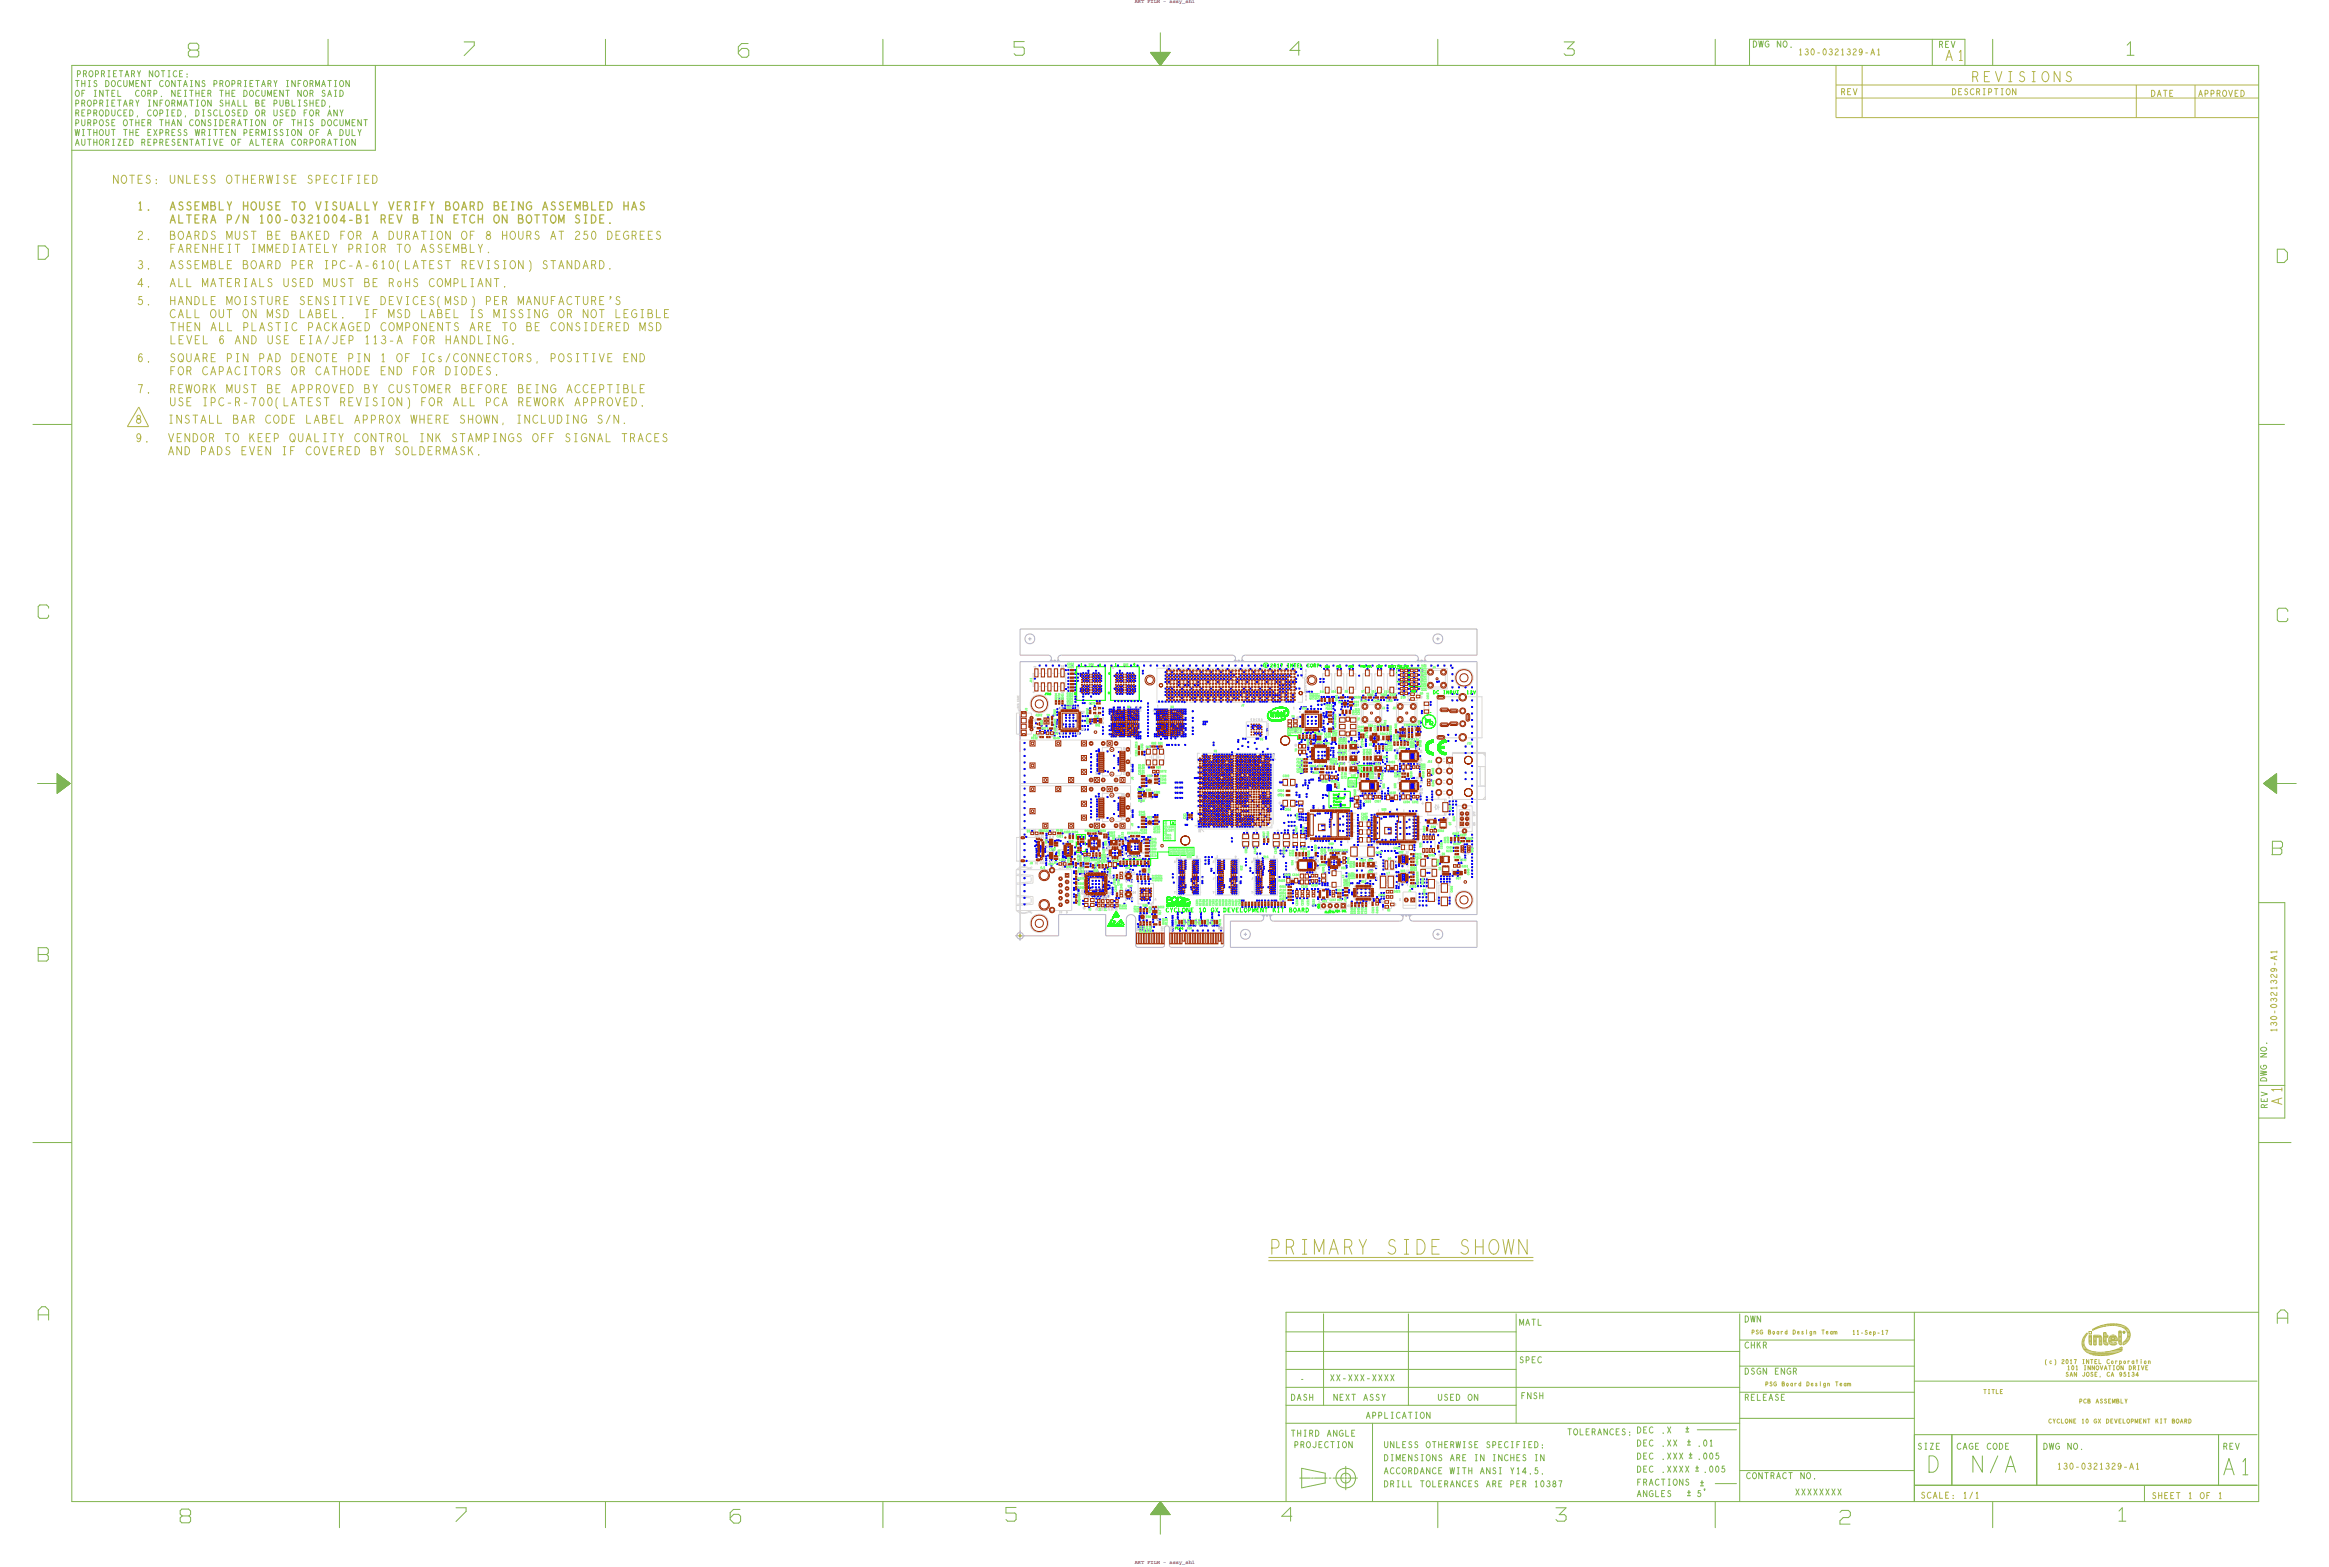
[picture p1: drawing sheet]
<svg xmlns="http://www.w3.org/2000/svg" width="906mm" height="610mm" viewBox="0 0 906 610" stroke-linecap="round" stroke-linejoin="round" font-family="sans-serif">
<defs><g id="words">
<text font-size="6.3" fill="#81b44e" x="864.9" y="573.8">A1</text>
<g font-size="4" fill="#b2b44a">
<text x="756.9" y="23.5">A1</text>
<text x="887.9" y="429.9" transform="rotate(-90 887.9 429.9)">A1</text>
</g>
<g font-size="3.2" fill="#b2b44a">
<text x="53.4" y="81.7">1.</text>
<text x="152.7" y="81.7">VERIFY</text>
<text x="66.2" y="86.8">ALTERA</text>
<text x="149.5" y="86.8">REV</text>
<text x="226.3" y="86.8">SIDE.</text>
<text x="114.2" y="93.1">BAKED</text>
<text x="146.3" y="93.1">A</text>
<text x="66.2" y="98.2">FARENHEIT</text>
<text x="136.3" y="98.2">PRIOR</text>
<text x="53.4" y="104.6">3.</text>
<text x="114.2" y="104.6">PER</text>
<text x="152.2" y="111.6">RoHS</text>
<text x="191.1" y="118.5">PER</text>
<text x="184.6" y="128.7">ARE</text>
<text x="142.6" y="133.8">113-A</text>
<text x="161.7" y="133.8">FOR</text>
<text x="66.2" y="140.8">SQUARE</text>
<text x="66.2" y="145.8">FOR</text>
<text x="161.7" y="145.8">FOR</text>
<text x="66.2" y="152.8">REWORK</text>
<text x="181.5" y="152.8">BEFORE</text>
<text x="91.2" y="164.7">BAR</text>
<text x="161.6" y="164.7">WHERE</text>
<text x="97.6" y="171.9">KEEP</text>
<text x="209.6" y="171.9">OFF</text>
<text x="110.1" y="177">IF</text>
</g>
<g font-size="3.2" fill="#81b44e">
<text x="655.3" y="556.9">+</text>
<text x="655.3" y="558.2">-</text>
<text x="656" y="562">+</text>
<text x="656" y="563.3">-</text>
<text x="656.6" y="568.4">-</text>
<text x="656.6" y="567.1">+</text>
<text x="659.1" y="572.2">+</text>
<text x="659.1" y="573.5">-</text>
<text x="656" y="581.7">+</text>
<text x="661" y="577.9">+</text>
<text x="661" y="579.2">-</text>
<text x="656" y="583">-</text>
</g>
<g font-size="2.4" fill="#b2b44a">
<text x="699.7" y="21.4">130-0321329-A1</text>
<text x="716.3" y="36.9">REV</text>
<text x="885.9" y="401.6" transform="rotate(-90 885.9 401.6)">130-0321329-A1</text>
<text x="800.4" y="571.7">130-0321329-A1</text>
<text x="747.4" y="583">SCALE:</text>
<text x="763.6" y="583">1/1</text>
<text x="837.3" y="583.1">SHEET</text>
<text x="851.3" y="583.1">1</text>
<text x="863" y="583.1">1</text>
</g>
<g font-size="2.4" fill="#81b44e">
<text x="754.4" y="18.5">REV</text>
<text x="67" y="37.5">NEITHER</text>
<text x="85.9" y="37.5">THE</text>
<text x="48.1" y="48.9">OTHER</text>
<text x="48.1" y="52.8">THE</text>
<text x="128.4" y="52.8">A</text>
<text x="97.7" y="56.6">ALTERA</text>
<text x="882.2" y="431.2" transform="rotate(-90 882.2 431.2)">REV</text>
<text x="678.8" y="524.6">CHKR</text>
<text x="678.8" y="544.9">RELEASE</text>
<text x="502.3" y="558.9">THIRD</text>
<text x="578.6" y="563.3">SPECIFIED:</text>
<text x="660.2" y="562.7">.01</text>
<text x="865" y="563.9">REV</text>
<text x="564.5" y="568.4">ARE</text>
<text x="578.6" y="578.5">ARE</text>
<text x="588.1" y="578.5">PER</text>
</g>
<g font-size="2.1">
<text x="441.5" y="1.2">ART FILM - assy_sh1</text>
<text x="441.5" y="608.5">ART FILM - assy_sh1</text>
</g>
<g font-size="1.6" fill="#0f0">
<text x="453.6" y="354.9">CYCLONE</text>
<text x="466.6" y="354.9">10</text>
<text x="495.6" y="354.9">KIT</text>
</g>
<text font-size="1.6" fill="#00f" x="471.4" y="354.9">GX</text>
<g font-size="1.6" fill="#b2b44a">
<text x="687.9" y="519.1">Board</text>
<text x="697.5" y="519.1">Design</text>
<text x="708.7" y="519.1">Team</text>
<text x="720.7" y="519.2">11-Sep-17</text>
<text x="804.3" y="533">101</text>
<text x="819.9" y="530.6">Corporation</text>
<text x="828.3" y="533">DRIVE</text>
<text x="693.3" y="539.3">Board</text>
<text x="702.9" y="539.3">Design</text>
<text x="714.1" y="539.3">Team</text>
<text x="839.1" y="553.7">KIT</text>
</g>
<text font-size="1.6" fill="#81b44e" x="506.1" y="537.3">-</text>
<g font-size="1.3" fill="#0f0">
<text x="494.3" y="259.6">2017</text>
<text x="500.8" y="259.6">INTEL</text>
<text x="508.5" y="259.6">CORP.</text>
<text x="561.4" y="270">INPUT</text>
<text x="570.6" y="270">12V</text>
</g>
<text font-size=".9" fill="#0f0" x="457.2" y="361.6">PCIe</text>
<g font-size=".8" fill="#0f0">
<text x="418.2" y="262">A</text>
<text x="420.5" y="259">1</text>
<text x="431.3" y="262.4">A</text>
<text x="433.9" y="259">1</text>
<text x="540.2" y="259.7">RESET PGM_NUM</text>
<text x="549.1" y="269.3">POK</text>
<text x="418.1" y="270.3">H</text>
<text x="431.2" y="270">H</text>
<text x="456.1" y="320.5">A</text>
<text x="420.6" y="325.8">A</text>
</g>
<g font-size=".8" fill="#8aff8a">
<text x="423.7" y="259">U43</text>
<text x="401.5" y="265.6" transform="rotate(-90 401.5 265.6)">J11</text>
<text x="513.6" y="269.5">S11</text>
<text x="538.5" y="269.5">S13</text>
<text x="553.9" y="268.7" transform="rotate(-90 553.9 268.7)">D15 D14 D18 D17 D16</text>
<text x="411.3" y="272.2" transform="rotate(-90 411.3 272.2)">R264</text>
<text x="412.5" y="272.2" transform="rotate(-90 412.5 272.2)">C379</text>
<text x="413.8" y="272.2" transform="rotate(-90 413.8 272.2)">R261</text>
<text x="415.1" y="275.7">U39</text>
<text x="415.1" y="273.3">R283</text>
<text x="423.8" y="274.1">C378</text>
<text x="510.3" y="272.1" transform="rotate(-90 510.3 272.1)">R333</text>
<text x="512.3" y="272.1" transform="rotate(-90 512.3 272.1)">R331</text>
<text x="515.8" y="274.8">FB13</text>
<text x="520.3" y="272.7" transform="rotate(-90 520.3 272.7)">R311</text>
<text x="529.3" y="273">C419</text>
<text x="532" y="270.6">R315</text>
<text x="537.3" y="270.6">R335</text>
<text x="540.9" y="270.6">R337</text>
<text x="545.1" y="271.7">D13</text>
<text x="423.4" y="281.6" transform="rotate(-90 423.4 281.6)">R285</text>
<text x="423.4" y="277.9" transform="rotate(-90 423.4 277.9)">R265</text>
<text x="425.9" y="279.1">U38</text>
<text x="405.3" y="283.7">R271</text>
<text x="409.8" y="287.5">R149</text>
<text x="410.9" y="284.5" transform="rotate(-90 410.9 284.5)">R272C381</text>
<text x="502.3" y="285.8" transform="rotate(-90 502.3 285.8)">R541</text>
<text x="504.3" y="285.2" transform="rotate(-90 504.3 285.2)">R71</text>
<text x="505.4" y="285.2" transform="rotate(-90 505.4 285.2)">R73</text>
<text x="519.2" y="286.4" transform="rotate(-90 519.2 286.4)">R623</text>
<text x="535.9" y="282.4">C176</text>
<text x="539.3" y="282.5" transform="rotate(-90 539.3 282.5)">FB11</text>
<text x="546.3" y="282.4">C180 C181</text>
<text x="552.5" y="282.1" transform="rotate(-90 552.5 282.1)">U63</text>
<text x="445.9" y="291">U11</text>
<text x="450.6" y="289.6">R81</text>
<text x="509.3" y="290" transform="rotate(-90 509.3 290)">C639</text>
<text x="512.2" y="289.2">R624</text>
<text x="521.6" y="294" transform="rotate(-90 521.6 294)">R576</text>
<text x="525.8" y="289.2">Q19</text>
<text x="531.1" y="293.8" transform="rotate(-90 531.1 293.8)">R592</text>
<text x="539.6" y="292.1" transform="rotate(-90 539.6 292.1)">R61</text>
<text x="544.1" y="288.2" transform="rotate(-90 544.1 288.2)">R453</text>
<text x="547.1" y="288.2">C177C178</text>
<text x="570.8" y="289.6">J13</text>
<text x="504.5" y="297.1">FB28</text>
<text x="504.5" y="298.3">R613</text>
<text x="512.8" y="298.4">FB27</text>
<text x="519.2" y="297.4" transform="rotate(-90 519.2 297.4)">FB29</text>
<text x="520.2" y="297.4" transform="rotate(-90 520.2 297.4)">R614</text>
<text x="520.9" y="297.6">R571</text>
<text x="525.8" y="297.1">Q11</text>
<text x="535.2" y="297.7">Q15</text>
<text x="538.3" y="294.9">Q18</text>
<text x="442.9" y="300.4">R151</text>
<text x="446.3" y="302.3">U23</text>
<text x="451.3" y="304.9">R143</text>
<text x="525.7" y="302.1">Q10</text>
<text x="526.6" y="305.9" transform="rotate(-90 526.6 305.9)">R587</text>
<text x="534.4" y="303" transform="rotate(-90 534.4 303)">R423</text>
<text x="542.5" y="301.2">R533</text>
<text x="549.4" y="302.6" transform="rotate(-90 549.4 302.6)">R536</text>
<text x="557.9" y="305.9" transform="rotate(-90 557.9 305.9)">R341</text>
<text x="442.9" y="311.9">R126</text>
<text x="443.2" y="316.4">R141</text>
<text x="404.2" y="323.6">R147 D3</text>
<text x="422.1" y="323.6">R648 R653</text>
<text x="507.4" y="323.9" transform="rotate(-90 507.4 323.9)">C451</text>
<text x="411.2" y="325.8">C311</text>
<text x="432.8" y="326.5">Q2</text>
<text x="438.6" y="324.5">R211R218 C295</text>
<text x="447.5" y="329.4">R207</text>
<text x="447.5" y="328.2">R204</text>
<text x="448.9" y="324.1">R139</text>
<text x="562.6" y="328" transform="rotate(-90 562.6 328)">R361</text>
<text x="570.4" y="326.6">R354</text>
<text x="408.3" y="330.8">C310</text>
<text x="412.1" y="334.9">C306</text>
<text x="412.4" y="333.1" transform="rotate(-90 412.4 333.1)">C308</text>
<text x="416.1" y="335.7" transform="rotate(-90 416.1 335.7)">C691</text>
<text x="419.9" y="335.1" transform="rotate(-90 419.9 335.1)">R179</text>
<text x="427.8" y="336" transform="rotate(-90 427.8 336)">R224</text>
<text x="432.9" y="335.3">C304</text>
<text x="440.7" y="333.8">U32</text>
<text x="447.5" y="330.7">R206</text>
<text x="447.5" y="333.2">R214</text>
<text x="447.5" y="332">R203</text>
<text x="461.8" y="333.8">U13</text>
<text x="463.2" y="332.4" transform="rotate(-90 463.2 332.4)">R233</text>
<text x="512.2" y="331.2" transform="rotate(-90 512.2 331.2)">R429</text>
<text x="516.7" y="331.2">R410 R599 C493</text>
<text x="550.6" y="334">R413</text>
<text x="555.8" y="333.1">R343</text>
<text x="568.2" y="334.9">C431</text>
<text x="404.9" y="337.9">RJ1</text>
<text x="415" y="337.7">R180</text>
<text x="419.4" y="339.5">R238</text>
<text x="425.5" y="339.1">U33</text>
<text x="447.4" y="339.6" transform="rotate(-90 447.4 339.6)">U35</text>
<text x="499.8" y="340.7">C515</text>
<text x="525.3" y="341.9" transform="rotate(-90 525.3 341.9)">R581</text>
<text x="526.3" y="341.9" transform="rotate(-90 526.3 341.9)">R584</text>
<text x="527.1" y="337.5" transform="rotate(-90 527.1 337.5)">R603</text>
<text x="532.3" y="339.5">Q14</text>
<text x="559.8" y="336.7" transform="rotate(-90 559.8 336.7)">R338</text>
<text x="568.8" y="337.4">R351</text>
<text x="419.4" y="342.1">R239</text>
<text x="435.5" y="344.5" transform="rotate(-90 435.5 344.5)">C333</text>
<text x="497.9" y="346.7">R116</text>
<text x="522.8" y="342.8">R557</text>
<text x="553.9" y="344.1" transform="rotate(-90 553.9 344.1)">R339</text>
<text x="420.3" y="352.2" transform="rotate(-90 420.3 352.2)">R248 R247</text>
<text x="437.3" y="353.7" transform="rotate(-90 437.3 353.7)">D11</text>
<text x="467.4" y="352.4" transform="rotate(-90 467.4 352.4)">R114</text>
<text x="497.9" y="349.1">R115</text>
<text x="520.3" y="350.5">R93</text>
<text x="443" y="354.9" transform="rotate(-90 443 354.9)">R121</text>
<text x="447.8" y="355.2" transform="rotate(-90 447.8 355.2)">R120</text>
<text x="454.2" y="359.7" transform="rotate(-90 454.2 359.7)">R118</text>
<text x="462.8" y="360" transform="rotate(-90 462.8 360)">C273</text>
<text x="526.3" y="355.5" transform="rotate(-90 526.3 355.5)">R563</text>
<text x="530.4" y="355.5" transform="rotate(-90 530.4 355.5)">FB23</text>
<text x="539.8" y="354.5">Q1</text>
<text x="444.1" y="362.8" transform="rotate(-90 444.1 362.8)">R122</text>
<text x="445.4" y="362.8" transform="rotate(-90 445.4 362.8)">R123</text>
<text x="446.7" y="362.8" transform="rotate(-90 446.7 362.8)">R124</text>
</g>
<g font-size=".8" fill="#00f">
<text x="437.2" y="259">U42</text>
<text x="412.3" y="275.8">56</text>
<text x="438.6" y="275.5">U2</text>
<text x="547.8" y="272.5">2</text>
<text x="420.9" y="277.5">42</text>
<text x="402.8" y="283.1" transform="rotate(-90 402.8 283.1)">5</text>
<text x="405.7" y="282.1" transform="rotate(-90 405.7 282.1)">U40</text>
<text x="410.4" y="285.7">D4</text>
<text x="418.8" y="285.7">28</text>
<text x="420.8" y="284">29</text>
<text x="528.2" y="290.4">6</text>
<text x="551" y="291.6">26</text>
<text x="504.5" y="299.6">C647</text>
<text x="509.6" y="298.4">C640</text>
<text x="528.6" y="296.8" transform="rotate(-90 528.6 296.8)">4</text>
<text x="538.1" y="296.3">4</text>
<text x="510.8" y="301">C642</text>
<text x="536.8" y="304.7">25</text>
<text x="538" y="300.7">4</text>
<text x="550.9" y="303.1">26</text>
<text x="407.4" y="328.2" transform="rotate(-90 407.4 328.2)">U27</text>
<text x="434.4" y="326.5">6</text>
<text x="444.7" y="327.9">8</text>
<text x="408.3" y="335.5">5</text>
<text x="429.8" y="332" transform="rotate(-90 429.8 332)">U25</text>
<text x="500" y="332.2" transform="rotate(-90 500 332.2)">C575</text>
<text x="511.1" y="334.4">26</text>
<text x="515.8" y="332.4" transform="rotate(-90 515.8 332.4)">C496</text>
<text x="543" y="335.2" transform="rotate(90 543 335.2)">6</text>
<text x="573.2" y="331.6" transform="rotate(-90 573.2 331.6)">U48</text>
<text x="408.1" y="336.5">U28</text>
<text x="420.9" y="339.9" transform="rotate(90 420.9 339.9)">25</text>
<text x="422.2" y="339.3">24</text>
<text x="437.9" y="339.3">5</text>
<text x="535.2" y="337.6">4</text>
<text x="420.7" y="347">47</text>
<text x="437.9" y="346.3">5</text>
<text x="535.3" y="342.1">4</text>
<text x="544" y="344.6">6</text>
<text x="430.7" y="349">74</text>
<text x="450.6" y="353.9" transform="rotate(-90 450.6 353.9)">4</text>
<text x="536.4" y="348.6">C682</text>
<text x="461.2" y="360" transform="rotate(-90 461.2 360)">C272</text>
<text x="465.7" y="360" transform="rotate(-90 465.7 360)">C274</text>
<text x="467.1" y="360" transform="rotate(-90 467.1 360)">C275</text>
<text x="470.3" y="360" transform="rotate(-90 470.3 360)">C276</text>
<text x="472" y="360" transform="rotate(-90 472 360)">C277</text>
<text x="448" y="362.8" transform="rotate(-90 448 362.8)">C280</text>
</g>
<g font-size=".8" fill="#d9d9d9">
<text x="507.8" y="263.7">H</text>
<text x="507.9" y="266.2">F</text>
<text x="418.8" y="275.8">43</text>
<text x="442.4" y="275.5">A</text>
<text x="552.9" y="271.7">3</text>
<text x="424.8" y="281.9">3</text>
<text x="443.6" y="276.7">1</text>
<text x="448.6" y="276.8">A</text>
<text x="505.6" y="276.8" transform="rotate(90 505.6 276.8)">o</text>
<text x="412.3" y="285.7">15</text>
<text x="493.2" y="284.1">3</text>
<text x="552.2" y="287.3">3</text>
<text x="525.4" y="292.5" transform="rotate(-90 525.4 292.5)">3</text>
<text x="543.1" y="292">38</text>
<text x="495.9" y="294.6" transform="rotate(-90 495.9 294.6)">AH</text>
<text x="525.3" y="296.9" transform="rotate(-90 525.3 296.9)">3</text>
<text x="533.9" y="296.7">3</text>
<text x="538" y="298.6">6</text>
<text x="551.5" y="297.3">19</text>
<text x="563.7" y="298.1">1</text>
<text x="427.1" y="301.6" transform="rotate(-90 427.1 301.6)">10</text>
<text x="437.8" y="301.4" transform="rotate(-90 437.8 301.4)">11</text>
<text x="525.7" y="301.2" transform="rotate(-90 525.7 301.2)">3</text>
<text x="534.7" y="301.4">3</text>
<text x="445.8" y="311" transform="rotate(-90 445.8 311)">3</text>
<text x="552.3" y="308.9">19</text>
<text x="427.5" y="319.3" transform="rotate(-90 427.5 319.3)">10</text>
<text x="437.4" y="319.1" transform="rotate(-90 437.4 319.1)">11</text>
<text x="465.7" y="321.5" transform="rotate(-90 465.7 321.5)">1</text>
<text x="467.1" y="323.9" transform="rotate(-90 467.1 323.9)">28A</text>
<text x="402.7" y="325.8">B12 A1</text>
<text x="407" y="329.6">10</text>
<text x="408.3" y="326">6</text>
<text x="409.5" y="326">5</text>
<text x="426.9" y="324.5" transform="rotate(90 426.9 324.5)">o</text>
<text x="430.6" y="329.9">12</text>
<text x="430.8" y="328.9">3</text>
<text x="438.4" y="326.6">16</text>
<text x="430" y="331.1">13</text>
<text x="430.2" y="333.5">16</text>
<text x="436" y="333.9">5</text>
<text x="459" y="333.8">1</text>
<text x="535.2" y="335.9">6</text>
<text x="404.6" y="336">A12</text>
<text x="415.7" y="338.2" transform="rotate(-90 415.7 338.2)">1</text>
<text x="430.3" y="339.2">1</text>
<text x="436.9" y="340.5">6</text>
<text x="439.7" y="339.3">1</text>
<text x="531" y="337.7">3</text>
<text x="439.6" y="346.5">1</text>
<text x="439.6" y="343.3">12</text>
<text x="531.1" y="342.4">3</text>
<text x="423" y="349.2">51</text>
<text x="429.5" y="349.8" transform="rotate(-90 429.5 349.8)">71</text>
<text x="430.7" y="349.8" transform="rotate(-90 430.7 349.8)">73</text>
<text x="439.8" y="350.3">12</text>
<text x="447.7" y="352.6">1</text>
<text x="448.9" y="353.9" transform="rotate(-90 448.9 353.9)">6</text>
<text x="542.7" y="352.3">3</text>
<text x="551.8" y="350.6">1</text>
<text x="450.8" y="358.1" transform="rotate(-90 450.8 358.1)">3</text>
<text x="443" y="362.1" transform="rotate(-90 443 362.1)">B1</text>
<text x="452.5" y="362.2" transform="rotate(-90 452.5 362.2)">B11</text>
<text x="456.1" y="362.2" transform="rotate(-90 456.1 362.2)">B12</text>
<text x="474.1" y="361.5">B32</text>
</g>
<text font-size=".8" fill="#81b44e" x="662.9" y="579.8">o</text>
</g></defs>
<!-- layer: Board Outline -->
<g fill="none" stroke="#0f0" stroke-width=".39">
<path d="M418.9 259.4v13.1zM418.9 259.4h11.1zM430 259.4v13.1zM432.1 259.4v13.1zM432.1 259.4h11.1zM443.2 259.4v13.1zM548.3 259.9h.3zM548.3 259.9v7.3zM548.6 259.9h4.3zM552.9 259.9v7.3zM418.9 272.5h11.1zM432.1 272.5h11.1z"/>
<path d="M493.1 278.4v.3zM493.1 278.5h.3zM493.1 278.4h.3zM493.1 278.6h.3zM493.1 278.7h.3zM493.1 278.7h.4zM493.1 278.7v.3zM493.1 278.4h.1M493.1 278.8h.4zM493.1 278.3h.3zM493.1 278.2h.3zM493.1 278.9h.4z"/>
<path d="M493.1 278.2h.4zM493.1 278.1h.4zM493.1 279h.4zM493.1 278.1v.3zM493.2 279.1h.1M493.2 279h.4zM493.2 278.1h.3zM493.2 279.1h.4zM493.1 278.1h.1M493.2 279.1v.2zM493.2 278h.3zM493.2 279.2h.4z"/>
<path d="M493.2 277.9h.3zM493.2 279.2h.5zM493.2 279.3h.5zM493.2 277.9v.2zM493.2 279.3h.1M493.2 277.8h.3zM493.2 277.9h.1M493.3 279.5h.1M493.3 277.8h.2zM493.3 279.3h.4zM493.3 279.4h.4zM493.3 277.7h.3z"/>
<path d="M493.3 279.4h.5zM493.3 279.5h.5zM493.3 277.6h.3zM493.3 279.5h.6zM493.2 277.8h.1M493.4 279.6h.1M493.4 277.6h.2zM493.4 279.5h.5zM493.4 277.5h.2zM493.4 277.5h.3zM493.4 279.6h.5zM493.4 279.6h.6z"/>
<path d="M493.3 277.6h.1M493.4 279.6h.7zM493.4 277.4h.3zM493.4 277.5h.1M493.4 278.5h.1M493.4 279.7h.1M493.4 279.7h.7zM493.4 277.4h.1M493.4 278.2v.3zM493.4 278.6h.1M493.4 278.2h.1M493.5 279.7h.1"/>
<path d="M493.5 278.2h.1M493.5 278.7v.3zM493.5 279.8h.1M493.5 277.4h.2zM493.5 279.7h.6zM493.5 279.7h.7zM493.5 277.3h.2zM493.5 277.3h.3zM493.5 279.8h.7zM493.5 277.4h.1M493.5 279h.1M493.5 277.9v.3z"/>
<path d="M493.5 279.8h.8zM493.5 277.3h.1M493.5 277.8h.1M493.6 279.8h.1M493.6 279.8h.7zM493.6 277.2h.2zM493.6 279h.1M493.6 277.7h.1M493.6 279.8h.8zM493.6 277.2h.1M493.6 279.1h.1M493.6 279.9h.1"/>
<path d="M493.6 277.2h.3zM493.6 279.9h.9zM493.6 277.6h.1M493.6 279.2l.1 .2zM493.7 280h.1M493.6 277.1h.3zM493.7 279.9h.9zM493.7 277.1h.2zM493.7 279.9h1zM493.7 277.1h.3zM493.7 277h.3zM493.7 280h1z"/>
<path d="M493.7 277l-.1 .2zM493.7 277.4l-.1 .2zM493.7 279.4h.1M493.7 277.3h.1M493.7 277h.1M493.8 280h.1M493.8 280h1zM493.8 277h.2zM493.8 277.3h.1M493.8 277h.1M493.9 280.1h.1M493.8 279.4h.1"/>
<path d="M493.8 280h1.1zM493.8 276.9h.2zM494 276.9h.1M493.9 277.1l-.1 .2zM493.9 276.9h.1M493.9 279.5h.1M494 276.8h.1M494 277.1h.1M494 279.6h.1M494 276.7v.3zM494 277h.1M494.1 279.7l.2 .1z"/>
<path d="M494.3 279.8h.1M494.3 278.4h.5zM494.3 278.3h.5zM494.3 278.2h.5zM494.3 278.1h.5zM494.3 278h.5zM494.3 278.4h.1M494.3 277.9h.5zM494.3 277.8h.5zM494.3 276.5h.5v.4h-.5zM494.3 277.6h.5zM494.3 277.5h.5z"/>
<path d="M494.3 277.4h.5zM494.3 277.3h.5zM494.3 277.2h.5zM494.3 278.5h.1M494.3 277.2v1.2zM494.3 277.7h.5zM494.3 278.5h.5zM494.3 278.6h.1M494.3 278.6h.5zM494.4 278.7h.1M494.4 278.6h.4zM494.4 278.7h.4z"/>
<path d="M494.5 278.8h.1M494.4 278.8h.4zM494.4 279.8l.3 .2zM494.5 278.8h.3zM494.6 278.8h.1M494.6 278.9h.1M494.6 278.8h.2zM494.8 278.9h.1M494.7 280h.3zM494.8 277.2v1.7zM495.1 276.3h.1M495.1 276.2h.1"/>
<path d="M494.9 276.3l.5-.2zM494.9 276.2l.5-.3zM494.9 276.2h.2zM494.9 276.2h.3zM494.9 276.2h.4zM494.9 276.3h.1M495 276.3h.1M494.9 276.1h.4zM495 276.1h.3zM495 276.1h.4zM495.1 276.1h.3zM495.1 276.1h.4z"/>
<path d="M495.1 276h.4zM495.1 276h.5zM495.1 277.6h.5zM495.1 277.5h1.4zM495.1 277.4h1.4zM495.1 277.3h1.4zM495.1 277.3h1.3zM495.1 277.5h.5zM495.1 277.2h1.2zM495.1 277.2h1.1zM495.1 277.2h1zM495.1 277.2h.5z"/>
<path d="M495.1 278.4h.5zM495.1 278.3h.5zM495.1 278.2h.5zM495.1 278.1h.5zM495.1 278h.5zM495.1 278.7h.5zM495.1 278.6h.5zM495.1 278.5h.5zM495.1 278.9h.5zM495.1 278.8h.5zM495.1 277.9h.5zM495.1 277.2v1.7z"/>
<path d="M495.1 277.8h.5zM495.1 277.7h.5zM495.2 276h.4zM495.2 276h.5zM495.3 276h.4zM495.3 276h.5zM495.3 275.9h.5zM495.4 275.9h.4zM495.4 275.9h.5zM495.4 276.1h.1M495.4 275.9h.1M495.4 276.1l.5-.2z"/>
<path d="M495.4 275.9l.5-.2zM495.4 275.9h.6zM495.5 275.9h.5zM495.5 275.8h.6zM495.6 275.8h.6zM495.6 277.5h.3zM495.6 277.2h.3zM495.6 277.5v1.4zM495.7 275.8h.6zM495.7 275.8h.7zM495.7 275.7h.7zM495.8 275.7h.6z"/>
<path d="M495.8 275.7h.7zM495.8 275.7h.8zM495.9 275.7h.7zM495.9 275.9h.1M495.9 275.8h.1M495.9 275.7h.8zM495.9 275.7l.5-.2zM495.9 275.9l.5-.1zM495.9 277.2h.1M496 277.5h.1M495.9 277.5h.6zM496 275.7h.8z"/>
<path d="M496 275.6h.8zM496 277.5h.5zM496 275.6h.9zM496 277.2h.1M496.1 277.5h.1M496.1 277.2h.1M496.1 277.6h.1M496.1 277.5h.4zM496.1 275.6h.8zM496.1 277.6h.4zM496.1 275.6h.9zM496.1 277.6h.5z"/>
<path d="M496.1 277.7h.1M496.1 277.7h.5zM496.1 277.7v1.2zM496.1 278.5h.5zM496.1 278.4h.5zM496.1 278.3h.5zM496.1 278.2h.5zM496.1 278.1h.5zM496.1 278h.5zM496.1 277.9h.5zM496.1 278.7h.5zM496.1 278.6h.5z"/>
<path d="M496.1 278.9h.5zM496.1 278.8h.5zM496.1 277.8h.5zM496.1 275.6h1zM496.2 275.6h.9zM496.2 277.2h.1M496.2 275.6h1zM496.3 275.5h1zM496.3 277.2h.1M496.3 275.5h1.1zM496.3 275.5h1.2zM496.4 275.5h1.1z"/>
<path d="M496.4 275.7h.1M496.4 275.5h.1M496.4 277.3h.1M496.4 275.5h1.2zM496.4 275.7l.5-.1zM496.4 275.5l.5-.1zM496.4 275.5h1.3zM496.4 275.5h1.4zM496.5 275.5h1.4zM496.5 277.4h.1M496.5 275.5h1.5zM496.5 277.5h.1"/>
<path d="M496.5 275.5h1.7zM496.5 277.6h.1M496.6 277.7v1.2zM496.6 275.4h3.7zM496.6 275.4h3.6zM496.7 275.4h3.5zM496.8 275.4h3.3zM496.9 275.4h3.2zM496.9 275.6h.1M496.9 275.4h.1M496.9 276.7h.4zM496.9 276.8h.4z"/>
<path d="M496.9 277.6h.4zM496.9 277.5h.4zM496.9 277.5h.7zM496.9 277.4h.7zM496.9 277.3h.7zM496.9 277.2h.7zM496.9 277.2h.4zM496.9 277.1h.4zM496.9 277h.4zM496.9 276.9h.4zM496.9 278.4h.4zM496.9 278.3h.4z"/>
<path d="M496.9 278.2h.4zM496.9 278.1h.4zM496.9 278h.4zM496.9 277.9h.4zM496.9 278.5h.1M496.9 276.7v1.7zM496.9 277.8h.4zM496.9 277.7h.4zM496.9 278.5h.4zM496.9 275.4h3.1zM496.9 278.5h.5zM496.9 278.6h.1"/>
<path d="M496.9 278.5h.7zM496.9 278.6h.7zM496.9 278.7h.1M496.9 275.6l.5-.1zM496.9 275.3h.5zM497 278.7h.1M497 278.7h.6zM497 275.3h3zM497.1 278.8h.1M497 278.8h.6zM497.1 278.8h.5zM497.1 275.3h2.8z"/>
<path d="M497.2 278.8h.1M497.2 275.3h2.7zM497.3 278.9h.1M497.2 278.8h.4zM497.2 275.3h2.6zM497.2 278.9h.4zM497.3 278.9h.3zM497.3 275.3h2.4zM497.3 277.5h.3zM497.3 276.7v.5zM497.3 277.2h.3zM497.3 278.4h.1"/>
<path d="M497.3 277.5v.9zM497.4 278.9h.1M497.4 278.5h.1M497.4 275.3h.1M497.5 275.5h.1M497.4 278.9h.2zM497.4 275.3h2.2zM497.4 275.2h2.2zM497.5 275.5h.4zM497.5 275.2h.4zM497.5 278.5h.1M497.5 275.2h2z"/>
<path d="M497.6 275.2h1.9zM497.6 277.2v.3zM497.6 278.5v.4zM497.7 275.2h1.7zM497.8 278.1h.1M497.8 278h1.5zM497.8 278.1h1.5zM497.8 277.9h1.5zM497.8 278h.1M497.8 278.2h.1M497.8 277.9h.1M497.8 278.2h1.5z"/>
<path d="M497.8 278.2h.4zM497.8 277.9h.4zM497.8 277.8h.4zM497.8 278.3h.1M497.8 277.8h.1M497.8 278.3h.4zM497.8 277.7h.4zM497.8 278.4h.1M497.8 277.7h.1M497.8 278.4h.4zM497.8 275.2h1.5zM497.8 278.4h.5z"/>
<path d="M497.8 277.6h.4zM497.8 277.6h.5zM497.8 278.5h.1M497.8 277.6h.1M497.8 278.5h.5zM497.8 278.5h.6zM497.9 278.5h.1M497.9 278.5h.5zM497.9 277.6h.4zM497.9 278.6h.1M497.9 277.5h.4zM497.9 278.5h.6z"/>
<path d="M497.9 277.5h.5zM498 275.5h.1M497.9 275.3h.1M497.9 275.2h1.3zM497.9 278.5h1.2zM497.9 278.6h1.3zM497.9 277.5h.6zM497.9 277.5h.1M497.9 277.5h1.3zM497.9 277.5h1.2zM497.9 280h1.9zM497.9 277.4h1.2z"/>
<path d="M497.9 280l.8-.2zM497.9 278.7h.1M497.9 275.2h1.2zM497.9 277.4h.1M498 278.7h.1M498 277.4h1.1zM498 278.7h1.2zM498 275.5l.3-.1zM498 275.2h.3zM498 277.4h.1M498 280h1.8zM498 277.3h.1"/>
<path d="M498 277.3h1.1zM498 278.7h1.1zM498 280h1.9zM498 277.3h1zM498.1 278.8h.1M498.1 278.8h1zM498.1 277.3h.9zM498.1 280h1.8zM498.1 277.3h.1M498.1 275.2h.9zM498.1 278.8h.9zM498.2 278.8h.1"/>
<path d="M498.1 279.9h1.8zM498.1 277.2h.8zM498.2 277.2h.7zM498.2 278.8h.8zM498.2 277.2h.1M498.2 279.9h1.7zM498.2 278.2h1.1zM498.2 278.2h.1M498.2 277.9h.7zM498.2 277.9h.1M498.2 277.8h.1M498.2 278.3h.1"/>
<path d="M498.2 278.8h.7zM498.2 279.9h1.8zM498.2 277.7h.1M498.2 278.9h.1M498.2 278.4h.1M498.2 278.9h.7zM498.3 278.9h.1M498.2 277.6h.1M498.3 277.2h.5zM498.3 277.2h.1M498.3 278.4h.1M498.3 275.2h.6z"/>
<path d="M498.3 277.6h.1M498.3 278.9h.6zM498.3 279.9h1.7zM498.3 278.5h.1M498.3 278.9h.5zM498.3 277.5h.1M498.5 275.4h.1M498.3 275.2h.1M498.4 278.9h.1M498.4 277.2h.3zM498.4 278.9h.4zM498.4 279.9h1.6z"/>
<path d="M498.4 277.5h.1M498.4 277.2h.1M498.4 278.5h.1M498.4 278.9h.3zM498.4 279.9h1.7zM498.4 277.1h.1M498.5 278.9h.1M498.6 275.2h.1M498.6 277.1h.1M498.5 279.9h1.6zM498.5 277.5h.1M498.5 277.1h.1"/>
<path d="M498.5 278.5h.1M498.5 275.4l.3 .1zM498.5 275.2h.3zM498.7 278.9h.1M498.5 279.8h1.6zM498.6 278.9h.1M498.6 277.5h.1M498.6 278.5h.1M498.6 277.5h.6zM498.6 279.8h1.5zM498.6 278.5h.5zM498.7 277.5h.5z"/>
<path d="M498.7 279.8h1.4zM498.7 277.5h.1M498.7 277.1h.1M498.7 278.5h.1M498.7 279.8h.1M498.7 277.2h.1M498.7 278.5h.4zM498.7 279.8l.7-.3zM498.7 277.6h.1M498.7 277.6h.5zM498.8 278.9h.1M498.8 277.6h.4z"/>
<path d="M498.8 279.8h1.3zM498.8 277.2h.1M498.8 278.5h.1M498.8 277.6h.1M498.8 278.5h.3zM499 275.5h.1M498.8 275.2h.1M498.8 277.7h.4zM498.8 277.7h.1M498.8 275.5h1.5zM498.8 277.7h.5zM498.8 277.8h.5z"/>
<path d="M498.9 278.9h.1M498.8 277.8h.1M498.9 277.8h.4zM498.9 277.9h.4zM498.9 277.2h.1M498.9 278.5h.1M498.9 279.7h1.2zM499.1 278.5h.1M499 278.5h.1M498.9 278.8h.1M499 278.4h.1M498.9 275.5h1.4z"/>
<path d="M498.9 278.4h.1M499 278.8h.1M499 277.3h.1M499 279.7h1.1zM499 275.5h.2zM499 275.2h.2zM499 275.5h1.3zM499.1 278.8h.1M499.1 279.7h1zM499.1 275.5h1.3zM499.1 277.4h.1M499.1 278.7h.1"/>
<path d="M499.2 278.7h.1M499.1 279.6h1zM499.2 278.6h.1M499.2 277.5h.1M499.2 279.6h.9zM499.2 275.5h1.2zM499.2 277.7h.1M499.2 275.5h.3zM499.2 275.2h.3zM499.3 279.6h.8zM499.3 275.5h1.1zM499.3 277.8h.1"/>
<path d="M499.3 278h.1M499.4 275.5h1zM499.4 279.6h.7zM499.4 275.5h1.1zM499.4 279.5h.7zM499.4 279.5h.1M499.5 275.5l.1 .1zM499.5 275.2l.1 .1zM499.5 279.5h.6zM499.5 279.5l.6-.3zM499.5 275.5h1zM499.5 276.5h.5z"/>
<path d="M499.5 276.7h.5zM499.5 276.6h.5zM499.5 276.8h.5zM499.5 277.6h.5zM499.5 277.5h.5zM499.5 277.4h.5zM499.5 277.3h.5zM499.5 277.2h.5zM499.5 277.1h.5zM499.5 277h.5zM499.5 276.9h.5zM499.5 278.5h.1"/>
<path d="M499.5 278.4h.5zM499.5 278.3h.5zM499.5 278.2h.5zM499.5 278.1h.5zM499.5 278h.5zM499.5 277.9h.5zM499.5 276.5v1.9zM499.5 277.8h.5zM499.5 277.7h.5zM499.5 278.5h.5zM499.6 278.6h.1M499.5 275.6h1z"/>
<path d="M499.6 278.5h.4zM499.6 278.6h.4zM499.6 279.5h.5zM499.6 278.7h.1M499.6 275.6h.9zM499.6 278.7h.4zM499.7 278.8h.1M499.6 275.6h1zM499.6 279.4h.5zM499.6 275.6l.3 .1zM499.6 275.3h.3zM499.7 278.7h.3z"/>
<path d="M499.7 279.4h.4zM499.7 275.6h.9zM499.7 278.8h.3zM499.8 278.8h.1M499.8 279.4h.3zM499.8 278.8h.2zM499.8 275.6h.8zM499.9 278.8h.1M499.8 275.6h.9zM500 278.8h.1M499.8 279.3h.3zM500 278.9h.1"/>
<path d="M499.9 279.3h.2zM499.9 275.7h.8zM500 275.7h.1M499.9 275.3l.4 .1zM500.1 279.3h.1M500 275.7h.7zM500 276.5v2.4zM500 275.7l.3 .1zM500 275.7h.8zM500.1 279.2h.1M500.1 275.7h.7zM500.1 275.8h.7z"/>
<path d="M500.2 275.8h.7zM500.3 275.8h.6zM500.3 275.8h.1M500.3 276.6h.1M500.3 275.4h.1M500.3 278.4h.1M500.3 278.5h.6zM500.3 278.4h.6zM500.3 278.4h.7zM500.3 278.6h.5zM500.3 278.5h.5zM500.3 278.4v.5z"/>
<path d="M500.3 278.7h.3zM500.3 278.7h.4zM500.3 278.6h.4zM500.3 278.9h.1M500.3 278.8h.1M500.4 278.8h.1M500.5 278.8h.1M500.3 278.8h.2zM500.3 276.7h.1M500.3 276.5h.1M500.4 276.7h.1M500.4 276.5h.1"/>
<path d="M500.3 275.8h.7zM500.3 276.8h.1M500.4 276.8h.1M500.5 275.9h.1M500.3 275.5h.1M500.4 275.9h.6zM500.5 276.8h.1M500.4 278.4h.6zM500.5 276.5h.1M500.5 276.6h.1M500.4 276.6h.1M500.4 278.3h.6z"/>
<path d="M500.4 278.3h.7zM500.5 276.7h.1M500.5 278.3h.6zM500.5 275.9h.6zM500.5 276h.1M500.5 275.5h.1M500.5 278.3h.1M500.5 276h.6zM500.6 276.8h.1M500.6 276.5h.1M500.5 278.2h.6zM500.6 276.7h.1"/>
<path d="M500.6 276h.1M500.5 275.6h.1M500.5 278.2h.1M500.7 278.7h.1M500.6 276h.5zM500.6 278.2h.6zM500.6 276.6h.1M500.6 276h.6zM500.7 276.1h.1M500.6 275.6h.1M500.6 278.2h.1M500.6 278.1h.6z"/>
<path d="M500.6 276.1h.6zM500.7 275.6h.1M500.7 278.1h.1M500.7 276.1h.5zM500.7 278.1h.5zM500.8 276.2h.1M500.8 278.6h.1M500.7 278.1h.6zM500.7 278h.6zM500.7 276.2h.5zM500.7 276.2h.6zM500.8 276.2h.5z"/>
<path d="M500.8 278h.5zM500.8 275.7h.1M500.8 276.3h.1M500.8 278l-.1 .1zM500.8 277.9h.5zM500.8 276.3h.5zM500.8 278h.1M500.8 278.5h.1M500.8 275.8h.1M500.8 276.3l.1 .2zM500.9 278.4h.1M500.8 277.9h.1"/>
<path d="M500.8 277.9h.6zM500.9 276.3h.4zM500.9 277.9h.5zM500.9 276.3h.5zM500.9 277.8h.5zM500.9 276.4h.5zM500.9 277.7h.5zM501 276.5h.1M501 278.4h.1M500.9 277.7l-.1 .2zM500.9 276.5h.5zM501 276.5h.4z"/>
<path d="M501 277.7h.4zM501 275.8h.1M500.9 277.7h.1M501 277.6h.4zM501 277.6h.5zM501 275.9h.1M501 276.7h.1M501 277.7h.1M501 276.6h.4zM501 276.6h.5zM501 277.5h.5zM501 276.7h.5z"/>
<path d="M501 277.6h.1M501 276.7l.1 .2zM501 277.5h.1M501.1 277.5h.4zM501.1 276.7h.4zM501.1 277.4h.4zM501.1 276.8h.4zM501.1 277.3h.4zM501.1 276.9h.4zM501.1 276h.1M501.1 277.3l-.1 .2zM501.1 276.9h.1"/>
<path d="M501.1 278.3h.1M501.1 277.3h.1M501.1 276.9v.2zM501.1 277.2h.4zM501.1 277h.4zM501.1 277.1h.4zM501.1 277.1v.2zM501.2 276.1h.1M501.2 278.1h.1M501.2 276.1l.2 .3zM501.4 276.5h.1M501.4 277.8l-.2 .3z"/>
<path d="M501.4 276.5l.1 .3zM501.4 277.8h.1M501.5 276.8h.1M501.5 277.5l-.1 .3zM501.5 276.7v.4zM501.5 277.4h.1M501.5 277.1v.3zM543.4 260h4.5zM543.4 260v5.3zM543.4 265.3h4.5zM547.9 260h.1M547.9 260.1v5.2z"/>
<path d="M548.3 267.2h4.6zM554.1 279.1l3.7 3.5zM554.2 279l3.6 3.5zM554.5 280h.3zM554.6 280h.2zM554.8 280h.6zM555.4 280h.2M556.2 280l.2-.2v1.9M556.3 280v1.7M556.4 277.2h.1M493.8 280h1.2zM493.8 280h1.3z"/>
<path d="M493.8 280.1h1.3zM493.9 280.1h1.3zM493.9 280.1h1.4zM494 280.1h.1M493.9 280.1h1.5zM493.9 280.1h1.6zM493.9 280.1h1.7zM493.9 280.1h1.8zM493.9 280.1h1.9zM494 280.2h.1M494 280.1h1.9zM494 280.2h5.4z"/>
<path d="M494.1 280.2h.1M494 280.2h5.3zM494.1 280.2h5.2zM494.1 280.2l.2 .1zM494.1 280.2h5.1zM494.2 280.3h5zM494.2 280.3h4.9zM494.2 280.3h4.8zM494.3 280.3h4.7zM494.4 280.4h.1M494.3 280.3h4.6zM494.4 280.4h4.4z"/>
<path d="M494.4 280.4h4.3zM494.4 280.4l.3 .1zM494.5 280.4h4.2zM494.5 280.4h4.1zM494.6 280.4h3.9zM494.6 280.5h3.9zM494.7 280.5h3.7zM494.7 280.5h3.6zM494.7 280.5l.3 .1zM494.8 280.5h3.5zM494.8 280.5h3.4zM494.9 280.5h3.2z"/>
<path d="M494.9 280.6h3.1zM495 280.6h3zM495 280.6h.3zM495 280l.3 .1zM495 280.6h2.9zM495.1 280.6h2.8zM495.1 280.6h2.7zM495.2 280.6h2.5zM495.3 280.6l.4 .1zM495.3 280.1h.4zM495.3 280.6h2.3zM495.3 280.6h2.2z"/>
<path d="M495.4 280.6h2.1zM495.5 280.7h1.9zM495.5 280.7h1.8zM495.6 280.7h1.7zM495.6 280.7h1.6zM495.7 280.7h.2zM495.7 280.1l.2 .1zM495.7 280.7h1.3zM495.9 280.7h.5zM495.9 280.2h.5zM495.9 280.7h.9zM496.1 280.7h.5z"/>
<path d="M496.5 280.7h.1M496.4 280.7h.7zM496.4 280.2h.1M496.5 280.2h.6zM496.6 280.1h2.9zM496.8 280.1h2.7zM496.9 280.1h2.6zM497.1 280.1h2.4zM497.1 280.1h.1M497.2 280.1h2.3zM497.2 280.7l.7-.1zM497.2 280.1l.7-.1z"/>
<path d="M497.2 280.1h2.4zM497.3 280.1h2.3zM497.4 280.1h2.2zM497.5 280.1h2.1zM497.5 280.1h2.2zM497.6 280h2.1zM497.7 280h2zM497.8 280h2zM497.9 280.6h.1M497.9 280h.1M497.9 280.6l.8-.2zM498.7 280.4l.7-.2z"/>
<path d="M499.5 280.1h.1M499.5 280.1l.6-.2zM501.2 283.2h4.9zM501.2 283.2v3.1zM501.2 286.3h3.6zM504.8 286.3v1.4zM504.8 287.7h3.5zM507.4 285h4.3zM511.3 287.7h.4zM511.7 285v2.7zM521.1 298.2h.1M521.1 297.8v.4z"/>
<path d="M528.3 297.8h5.9zM528.3 297.8v4.8zM529.9 297.8v2.6zM530.1 287.5h.1M530.1 287.5v.6zM531 286h.1M530.9 285.9h.4zM531 285.7v.3zM530.9 285.9h.1M534.2 297.8v2.6zM554.6 282h.2zM554.6 280h.1"/>
<path d="M554.6 282h.1M554.7 290.9h.8zM554.7 290.8h.8zM554.7 290.7h.8zM554.7 291h.8zM554.7 290.6h.8zM554.7 280.1v1.7zM554.7 291.1h.8zM554.7 290.5h.8zM554.7 291.2h.8zM554.7 290.4h.8zM554.7 291.3h.8z"/>
<path d="M554.7 290.4h.9zM554.7 291.3h.9zM554.7 290.3h.9zM554.7 291.4h.9zM554.7 290.2h.9zM554.7 281.9h.1M554.7 291.5h.9zM554.7 290.1h.9zM554.7 291.6h.9zM554.8 291.6h.8zM554.8 290.1h.8zM554.8 280.9h.6z"/>
<path d="M554.8 280h.1M554.8 281.8v.2M554.8 291.6h.9zM554.8 290.1h.9zM554.8 290h.9zM554.8 281h.6zM554.8 291.7h.9zM554.8 289.9h.9zM554.8 291.8h.9zM554.8 291.8h1zM554.8 289.9h1zM554.8 289.8h1z"/>
<path d="M554.8 291.9h1zM554.9 291.9h.9zM554.9 289.8h.9zM554.9 289.7h.9zM554.9 292h.9zM554.9 292h1zM554.9 289.7h1zM554.9 289.6h1zM554.9 292.1h1zM554.9 289.6h1.1zM554.9 292.1h1.1zM555 289.6h1z"/>
<path d="M555 292.1h1zM555 289.5h1zM555 292.2h1zM555 289.5h1.1zM555 292.2h1.1zM555 289.4h1.1zM555 292.3h1.1zM555.1 292.3h1zM555.1 289.4h1zM555.1 289.4h1.1zM555.1 292.3h1.1zM555.1 289.3h1.1z"/>
<path d="M555.1 292.4h1.1zM555.1 289.3h1.2zM555.1 292.4h1.2zM555.1 289.2h1.2zM555.2 289.2h1.1zM555.2 292.4h1.1zM555.2 289.2h1.2zM555.2 292.5h1.1zM555.2 292.5h1.2zM555.2 289.2h1.3zM555.2 289.1h1.3zM555.2 292.5h1.3z"/>
<path d="M555.3 292.6h1.2zM555.3 289.1h1.2zM555.3 289.1h1.3zM555.3 292.6h1.3zM555.3 289h1.4zM555.3 292.6h1.4zM555.3 289h1.5zM555.3 292.7h1.4zM555.3 292.7h1.5zM555.4 289h1.4zM555.4 292.7h1.4zM555.4 289h1.5z"/>
<path d="M555.4 292.7h1.5zM555.4 288.9h1.6zM555.4 292.7h1.6zM555.4 288.9h1.7zM555.4 280l.2 .1M555.4 288.9h1.8zM555.4 292.7h1.7zM555.4 292.8h1.7zM555.4 288.9h1.9zM555.4 292.8h1.8zM555.4 288.9h2zM555.4 288.9h2.2z"/>
<path d="M555.4 292.8h1.9zM555.5 288.9h2.2zM555.5 292.8h1.9zM555.5 292.8h2.1zM555.5 292.8h2.2zM555.5 288.8h2.2zM555.5 292.9h2.2zM555.5 290.5l.4 1.5 1.4 .8M555.6 288.8h2.1zM555.6 292.9h2.1zM555.6 288.7h2.1zM555.6 280l.2 .6"/>
<path d="M555.6 280.1l.2 .5M555.6 280.1v.8M555.6 293h2.1zM555.7 293h2zM555.7 288.7h2zM555.7 288.6h2zM555.7 280.7l-.3 .2M555.8 288.6h1.9zM555.8 293.1h1.9zM555.8 280.7l-.4 .3M555.8 288.5h1.9zM555.9 293.1h1.8z"/>
<path d="M555.9 288.5h1.8zM555.9 293.2h1.8zM556 293.2h1.7zM556 288.5h1.7zM556 288.4h1.7zM556 293.3h1.7zM556.1 293.3h1.6zM556.1 288.4h1.6zM556.2 288.4h1.5zM556.2 293.3h1.5zM556.2 288.3h1.5zM556.2 293.4h1.5z"/>
<path d="M556.3 288.3h1.4zM556.3 293.4h1.4zM556.3 283.4h.1M556.4 293.4h1.3zM556.4 288.3h1.3zM556.4 288.2h1.3zM556.4 293.5h1.3zM556.5 288.2h1.2zM556.5 293.5h1.2zM556.6 288.2h1.1zM556.6 293.5h1.1zM556.6 288.1h1.1z"/>
<path d="M556.7 280.7h.6M556.7 288.1h1zM556.7 293.5h1zM556.8 293.6h.9zM556.8 288.1h.9zM556.9 293.6h.8zM556.9 288.1h.8zM557 293.6h.7zM557 288.1h.7zM557.1 280.7l.3 .6-.3 .7 .3-.6zM557.1 293.6h.6zM557.1 280.7l-.7 .2"/>
<path d="M557.1 288.1h.6zM557.1 280.8l-.6 .2M557.2 288h.5zM557.2 293.6h.5zM557.2 280.8l.2 .9-1 .2 1-.2 .1-.5-.2-.4M557.3 293.6h.4zM557.3 293.6l.4 .1zM557.3 288.9h.4zM557.3 292.8h.4zM557.3 288.9l-1.1 .5-.7 1.1M557.3 288h.4zM557.4 293.6h.3z"/>
<path d="M557.5 293.6h.2zM557.5 288h.2zM557.5 288l-1.1 .2-.9 .6-.6 .9-.2 1 .1 1.1 .6 .9 .8 .7 1.1 .2M557.6 293.7h.1M557.7 293.7h.1M557.7 288v.9zM557.7 292.8v.9zM559.5 290.9h2.5zM559.5 290.8h2.5zM559.5 290.7h2.5zM559.5 291h2.5zM559.5 290.6h2.5z"/>
<path d="M559.5 291.1h2.5zM559.5 290.5h2.5zM559.5 291.2h2.5zM559.5 290.4h2.5zM559.5 291.2h.8zM559.5 290.4h.8zM559.5 291.3h.8zM559.5 290.3h.8zM559.5 290.3h.9zM559.5 291.4h.9zM559.5 290.2h.9zM559.5 291.5h.9z"/>
<path d="M559.5 290.1h.9zM559.5 291.6h.9zM559.6 290h.8zM559.6 291.6h.8zM559.6 291.6h.9zM559.6 290h.9zM559.6 291.7h.9zM559.6 289.9h.9zM559.6 291.8h.9zM559.6 289.8h.9zM559.6 291.8h1zM559.6 289.8h1z"/>
<path d="M559.6 291.9h1zM559.7 291.9h.9zM559.7 289.8h.9zM559.7 289.7h.9zM559.7 292h.9zM559.7 292h1zM559.7 289.7h1zM559.7 289.6h1zM559.7 292.1h1zM559.7 292.1h1.1zM559.7 289.6h1.1zM559.8 292.1h1z"/>
<path d="M559.8 289.5h1zM559.8 292.2h1zM559.8 292.2h1.1zM559.8 289.5h1.1zM559.8 289.4h1.1zM559.8 292.3h1.1zM559.9 289.4h1zM559.9 292.3h1zM559.9 292.3h1.1zM559.9 289.4h1.1zM559.9 289.3h1.1zM559.9 292.4h1.1z"/>
<path d="M559.9 292.4h1.2zM559.9 289.3h1.2zM559.9 289.2h1.2zM560 292.5h1.1zM560 289.2h1.1zM560 292.5h1.2zM560 289.2h1.2zM560 292.5h1.3zM560 289.1h1.3zM560 292.6h1.3zM560 292.6h1.4zM560.1 292.6h1.3z"/>
<path d="M560.1 289.1h1.3zM560.1 289h1.3zM560.1 292.6h1.4zM560.1 289h1.4zM560.1 292.7h1.4zM560.1 292.7h1.5zM560.1 289h1.5zM560.2 292.7h1.4zM560.2 289h1.4zM560.2 292.7h1.5zM560.2 289h1.5zM560.2 288.9h1.5z"/>
<path d="M560.2 288.9h1.6zM560.2 292.7h1.6zM560.2 292.8h1.6zM560.2 288.9h1.7zM560.2 292.8h1.7zM560.2 292.8h1.8zM560.2 288.9h1.8zM560.2 292.8h1.9zM560.2 288.9h1.9zM560.2 292.8h2.3zM560.2 288.9h2.3zM560.3 292.8h2.2z"/>
<path d="M560.3 288.9h2.2zM560.3 288.8h2.2zM560.3 292.9h2.2zM560.3 291.2h1.7zM560.3 290.4h1.7zM560.3 291.2h.1M560.4 292.9h2.1zM560.4 288.8h2.1zM560.4 291.4l.7 1 1.1 .4M560.4 290.3h.1M560.4 288.7h2.1zM560.4 293h2.1z"/>
<path d="M560.5 293h2zM560.5 288.7h2zM560.5 288.6h2zM560.5 293.1h2zM560.6 288.6h1.9zM560.6 293.1h1.9zM560.6 288.5h1.9zM560.7 293.1h1.8zM560.7 288.5h1.8zM560.7 293.2h1.8zM560.8 293.2h1.7zM560.8 288.5h1.7z"/>
<path d="M560.8 288.4h1.7zM560.8 293.3h1.7zM560.9 288.4h1.6zM560.9 293.3h1.6zM561 288.3h1.5zM561 293.3h1.5zM561 293.4h1.5zM561.1 288.3h1.4zM561.1 293.4h1.4zM561.2 293.4h1.3zM561.2 288.3h1.3zM561.2 288.2h1.3z"/>
<path d="M561.3 293.5h1.2zM561.3 288.2h1.2zM561.4 288.2h1.1zM561.4 293.5h1.1zM561.4 288.1h1.1zM561.5 293.5h1zM561.5 288.1h1zM561.5 293.6h1zM561.6 293.6h.9zM561.6 288.1h.9zM561.7 288.1h.8zM561.7 293.6h.8z"/>
<path d="M561.8 293.6h.7zM561.8 288.1h.7zM561.9 293.6h.6zM561.9 288h.6zM562 290.4v.8zM562 293.6h.5zM562 288h.3zM562.1 293.6h.4zM562.2 288.9h.3zM562.2 292.8h.3zM562.2 288.9l-1.1 .4-.7 1M562.2 293.6h.3z"/>
<path d="M562.3 288h.2zM562.3 288h-.4a2.8 2.8 0 0 0-2.5 2.9 2.8 2.8 0 0 0 2.7 2.7M562.5 288v.5zM562.5 288.5v.4zM562.5 293.2v.4zM562.5 292.8v.4zM452.7 319.3h.5zM452.7 319.3v7.9zM453.2 319.3h4zM455.4 319.3v1.6zM457.2 319.3v7.9zM517 307.9h8.3z"/>
<path d="M517 307.9v6.4zM517 314.3h8.3zM518.8 308.8v.8zM518.8 310.2v.7zM518.8 310.9h.5zM518.8 310.2h.5zM518.8 309.6h.1M519 308.8h.1M518.8 311.5v.7zM518.8 312.2h.1M518.8 311.5h.3zM518.8 313.5h.1"/>
<path d="M518.8 313.1h.1M518.8 313h.1M518.8 312.9h.1M518.9 313.1h.1M518.9 313.4h.1M518.9 313.2h.1M518.9 312.9h.1M518.9 313.5h.1M518.9 312.8h.1M519 313.4h.1M519 313.2h.1M518.9 312v.2z"/>
<path d="M518.9 311.6v.3zM518.9 312h.1M519 311.9h.1M518.9 311.6h.1M519 310.6v.2zM519 310.5h.1M519 308.8v.8zM519 310.8h.3zM519 310.6h.3zM519 310.5h.3zM519 310.3h.3zM519 312.8h.1"/>
<path d="M519 313.6h.1M519 313h.1M519 313.1h.1M519.1 313.2h.1M519 312.9h.1M519.1 313.1h.1M519.1 313.4h.1M519.1 311.9h.1M519 311.6h.1M519.1 312.8h.1M519.1 312h.1M519.1 311.5h.1"/>
<path d="M519.1 312.9h.1M519.1 313.6h.1M519.2 313.1h.1M519.1 311.8h.1M519.1 311.6h.1M519.1 309v.6zM519.1 309.6h.1M519.2 309h.1M519.1 313.3h.1M519.2 313.4h.1M519.2 312.9h.1M519.2 311.8h.1"/>
<path d="M519.2 311.5h.1M519.2 313.3h.1M519.2 311.6h.1M519.2 312.8h.1M519.2 313.6h.1M519.2 311.7h.1M519.3 313.2h.1M519.2 312h.1M519.2 309.1h.1M519.2 313.5h.1M519.3 311.5h.1M519.2 311.9h.1"/>
<path d="M519.3 309.1h.1M519.3 313h.1M519.3 310.6h.1M519.3 313.5h.1M519.3 309.3v.3zM519.3 309.3h.1M519.3 311.6h.1M519.3 309.2h.1M519.3 312.8h.1M519.3 311.9h.1M519.3 310.3h.1M519.3 310.9h.1"/>
<path d="M519.3 311.7h.1M519.4 309h.1M519.4 313.2h.1M519.3 311.8h.1M519.4 313.3h.1M519.4 309.1h.1M519.4 313.4h.1M519.4 312.9h.1M519.4 310.4v.5zM519.4 310.9h.1M519.5 310.4h.1M519.4 309.2h.1"/>
<path d="M519.4 312h.1M519.4 311.9h.1M519.5 309h.1M519.5 309.2h.1M519.5 312.1h.1M519.5 311.8h.1M519.5 309.2v.4zM519.5 309.6h.1M519.5 313.3h.1M519.5 313.2h.1M519.5 313.4h.1M519.5 313.1h.1"/>
<path d="M519.5 312.2h.1M519.5 311.7h.1M519.5 313.5h.1M519.6 309.1h.1M519.6 311.7h.1M519.6 310.4h.1M519.6 313.5h.1M519.6 313.1h.1M519.6 313h.1M519.6 312.2h.1M519.6 310.6v.3zM519.6 310.6h.1"/>
<path d="M519.6 312h.1M519.6 310.5h.1M519.6 312.1h.1M519.6 309.2h.1M519.6 311.9h.1M519.6 309.2v.4zM519.6 313.3h.1M519.6 313.4h.1M519.7 310.4h.1M519.7 311.7h.1M519.7 313h.1M519.7 312.1h.1"/>
<path d="M519.6 311.8h.1M519.7 313.4h.1M519.6 313.2h.1M519.7 311.8h.1M519.7 310.5h.1M519.7 310.3h.1M519.7 313.6h.1M519.7 312.2h.1M519.7 313.1h.1M519.8 310.3h.1M519.8 313h.1M519.7 309h.1"/>
<path d="M519.7 309.2h.1M519.8 309h.1M519.8 312.1h.1M519.8 311.7h.1M519.8 313.4h.1M519.8 311.8h.1M519.8 310.5h.1M519.8 313.6h.1M519.8 313.1h.1M519.8 312.2h.1M519.8 310.6v.3zM519.8 310.9h.1"/>
<path d="M519.8 310.4h.1M519.8 309.2v.2zM519.8 309.4h.1M519.8 308.9h.1M520 308.9h.1M519.8 309.5h.1M519.8 311.9h.1M519.9 311.7h.1M519.9 313h.1M519.8 312h.1M519.8 309.6h.1M519.9 310.4h.1"/>
<path d="M519.9 313.1h.1M519.9 313.4h.1M519.9 309.6h.1M519.9 313.2h.1M519.9 312.2h.1M519.9 313.5h.1M519.9 313.3h.1M519.9 310.5h.1M520 311.8h.1M520 313.1h.1M519.9 310.5v.4zM520 309.2v.2z"/>
<path d="M520 309.4h.1M520 309h.1M520 309.2h.1M520.1 309h.1M520 309.5h.1M520 312.1h.1M520 311.9h.1M520 313.5h.1M520 309.6h.1M520 312h.1M520 313.2h.1M520 313.4h.1"/>
<path d="M520.1 309.5h.1M520 313.3h.1M520.1 309.6h.1M520.1 311.7l.1 .5zM520.2 311.7h.1M520.1 309.2h.1M520.1 310.4v.7zM520.1 311.1h.1M520.2 310.4h.1M520.1 309.3h.1M520.1 309.4h.1M520.2 309.4h.1"/>
<path d="M520.2 309.2h.1M520.3 312.8h.1M520.2 313.4h.1M520.2 312.8v.6zM520.2 313.5h.1M520.2 309.5h.1M520.2 309.1h.1M520.2 311.7l.1 .4zM520.2 312.2h.1M520.3 309.1h.1M520.2 310.5h.1M520.2 310.7h.1"/>
<path d="M520.2 310.6h.1M520.2 310.8v.3zM520.2 310.8h.1M520.3 310.7h.1M520.3 310.8h.1M520.3 310.6h.1M520.3 310.9h.1M520.3 310.4h.1M520.3 309.6h.1M520.3 310.5h.1M520.3 313.6h.1M520.3 309h.1"/>
<path d="M520.3 309.4h.1M520.3 309.3h.4zM520.3 309.3h.2zM520.3 309.3h.1M520.3 309.2h.1M520.4 309h.1M520.3 313.4h.1M520.3 312.8v.6zM520.3 309.5h.1M520.4 310.8h.1M520.4 309.5h.1M520.4 310.3h.1"/>
<path d="M520.4 313.4h.1M520.4 310.9h.1M520.4 313.6h.1M520.4 309.2h.1M520.4 310.5h.1M520.4 309.1h.1M520.4 309.6h.1M520.4 311.7l-.1 .4zM520.6 311.7h.1M520.5 309.5h.1M520.5 310.3h.1M520.5 309h.1"/>
<path d="M520.5 310.8h.1M520.5 310.5h.1M520.5 310.4h.1M520.5 310.7h.1M520.5 309.1h.1M520.5 311.9l.1 .3zM520.5 311.9l-.1 .3zM520.5 310.6h.1M520.5 310.9h.1M520.5 309.2h.1M520.7 313h.1M520.5 313.4h.1"/>
<path d="M520.5 313v.4zM520.5 309.6h.1M520.5 313.5h.1M520.6 309.1h.1M520.6 310.4h.1M520.6 309.5h.1M520.6 313.5h.1M520.6 311.7v.4zM520.6 309.6h.1M520.6 312.2h.1M520.6 309.4h.1M520.6 310.9h.1"/>
<path d="M520.6 310.8h.1M520.6 310.5h.1M520.6 310.6h.1M520.6 309.2h.1M520.6 310.7h.1M520.6 313.6h.1M520.7 309.2h.1M520.7 309.3h.1M520.7 313.4h.1M520.7 313v.3zM520.7 313.6h.1M520.7 311.7l-.1 .4z"/>
<path d="M520.9 311.7h.1M520.8 313.4h.1M520.8 313.6h.1M520.8 310.1h.1M520.8 310.3h.1M520.9 310.1h.1M520.8 310.4v.5zM520.8 310.9h.1M520.9 310.4h.1M520.8 309.4h.1M520.8 308.8v.6zM520.9 308.8h.1"/>
<path d="M520.8 309.5h.1M520.8 313.5h.1M520.8 309.6h.1M520.8 313.3h.1M520.9 309.6h.1M521 313h.1M520.9 313v.3zM520.9 313.3h.1M520.9 313.5h.1M520.9 311.7l-.2 .5zM520.9 313.6h.1M520.9 310.4v.5z"/>
<path d="M520.9 310.3h.1M520.9 308.8v.6zM520.9 309.4h.1M520.9 309.5h.1M520.9 312h.1M521 309.5h.1M520.9 311.9h.1M521 312h.1M521 311.9h.1M521 312.1h.1M521 311.8h.1M521 309.6h.1"/>
<path d="M521 308.7l.2 .1zM521 313v.6zM521 312.2h.1M521 311.7h.1M521.1 311.7h.1M521 308.7h.1M521 308.8h.1M521.1 308.7h.1M521.1 308.8h.1M521.1 312.2h.1M521.1 310.4v.5zM521.1 310.9h.1"/>
<path d="M521.2 310.4h.1M521.1 312h.4zM521.1 312h.1M521.1 313.1h.1M521.2 313h.1M521.1 313h.1M521.1 311.9h.2zM521.1 312.1h.1M521.1 311.9h.1M521.1 311.8h.1M521.2 312.1h.1M521.2 311.7h.1"/>
<path d="M521.2 311.8h.1M521.3 312.9h.1M521.2 313.4h.1M521.2 312.9h.1M521.2 313.1v.3zM521.2 312.2h.1M521.2 313.5h.1M521.3 312.1h.1M521.2 310.5h.1M521.3 311.7h.1M521.2 310.7v.2zM521.2 310.7h.1"/>
<path d="M521.2 310.6h.1M521.3 311.8h.1M521.3 310.4h.1M521.3 310.5h.1M521.3 313.5h.1M521.3 312.2h.1M521.3 313.6h.1M521.3 311.9h.1M521.4 310.4h.1M521.4 311.7h.1M521.4 312.1h.1M521.3 313.1h.1"/>
<path d="M521.5 313h.1M521.3 313.4h.1M521.3 313.1v.2zM521.3 313h.1M521.4 313.4h.1M521.4 312.2h.1M521.4 313.6h.1M521.4 310.5h.1M521.4 311.8h.1M521.5 313.4h.1M521.5 311.8h.1M521.5 311.9h.1"/>
<path d="M521.5 312h.1M521.5 313.5h.1M521.5 313.1h.1M521.5 310.1h.1M521.5 310.3h.1M521.7 310.1h.1M521.5 310.9h.1M521.5 310.4v.5zM521.7 310.4h.1M521.7 312.8h.1M521.6 312.9h.1M521.6 312.8h.1"/>
<path d="M521.6 313.6h.1M521.6 313v.6zM521.7 313h.1M521.6 312.2h.1M521.6 311.7v.5zM521.7 311.7h.1M521.7 310.4v.5zM521.7 310.3h.1M521.7 313v.6zM521.7 312.9h.1M521.7 311.8h.1M521.7 312v.2z"/>
<path d="M521.7 312h.1M521.7 311.9h.1M521.8 311.7h.1M521.8 311.9h.1M521.8 311.8h.1M521.8 310.6h.1M521.8 310.7h.1M521.8 310.5h.1M521.8 310.8h.1M521.8 313.3h.1M521.8 310.4h.1M521.8 313.2h.1"/>
<path d="M521.8 313.4h.1M521.9 311.7h.1M521.9 311.8h.1M521.9 313.4h.1M521.9 313.2h.1M521.9 310.4h.1M521.9 310.8h.1M521.9 313.1h.1M521.9 310.9h.1M521.9 313.5h.1M521.9 313h.1M522 313h.1"/>
<path d="M521.9 310.7h.1M521.9 310.6h.1M522 310.4h.1M522 310.7h.1M522 310.8h.1M522 313.5h.1M522 310.5h.1M522 310.9h.1M522 310.3h.1M522 313.3h.1M522 313.4h.1M522 313.2h.1"/>
<path d="M522.1 310.3h.1M522 313.6h.1M522.1 313h.1M522.1 310.8h.1M522.1 313.4h.1M522 313.1h.1M522.1 313.1h.1M522.1 310.9h.1M522.1 310.5h.1M522.1 313.6h.1M522.1 310.4h.1M522.2 313h.1"/>
<path d="M522.2 313.4h.1M522.2 310.4h.1M522.2 313.1h.1M522.2 310.8h.1M522.2 310.5h.1M522.2 313.6h.1M522.2 310.7h.1M522.2 310.6h.1M522.2 310.9h.1M522.2 313.2h.1M522.2 313.5h.1M522.3 313h.1"/>
<path d="M522.2 313.3h.1M522.3 310.4h.1M522.3 313.5h.1M522.3 310.8h.1M522.3 310.5h.1M522.3 313.1h.1M522.3 310.6h.1M522.3 310.7h.1M522.4 310.6h.1M522.4 313.1h.1M522.4 313.2h.1M522.4 313.4h.1"/>
<path d="M522.4 313.3h.1M522.5 310.9h.1M522.6 310.4h.1M522.5 310.4v.5zM522.5 313.6h.1M522.5 313v.6zM522.6 313h.1M522.6 310.6v.3zM522.6 310.6h.1M522.7 313h.1M522.6 310.5h.1M522.7 310.4h.1"/>
<path d="M522.7 310.5h.1M522.7 313.1h.1M522.7 313.2v.4zM522.7 313.2h.1M522.8 310.3h.1M522.8 313h.1M522.8 310.5h.1M522.8 313.1h.1M522.9 313h.1M522.8 310.9h.1M522.8 310.6v.3zM522.9 310.4h.1"/>
<path d="M522.9 313.1h.1M522.9 313.2h.1M522.9 313.6h.1M522.9 313.2v.4zM523 313h.1M523 310.4h.1M523 310.5h.1M523 310.5v.4zM523 313.1h.1M523 313.2h.1M523 310l.2 .2zM523 313.2v.4z"/>
<path d="M523.1 310.2h.1M523.1 310h.1M523.1 310.1h.1M523.1 313.5h.1M523.2 310h.1M523.2 310.1h.1M523.2 310.2h.1M523.2 313.2h.1M523.2 313.1h.1M523.2 313.5h.1M523.2 313.3h.1M523.2 313.4h.1"/>
<path d="M523.2 313h.1M523.3 313.4h.1M523.3 313h.1M523.3 313.3h.1M523.3 313.6h.1M523.3 313.2h.1M523.4 313h.1M523.3 313.1h.1M523.4 313.4h.1M523.4 313.2h.1M523.4 313.1h.1M523.4 313.6h.1"/>
<path d="M523.4 313.3h.1M523.5 313h.1M523.5 313.2h.1M523.5 313.1h.1M523.5 313.5h.1M523.5 313.3h.1M523.6 313h.1M523.6 313.3h.1M523.6 313.5h.1M523.6 313.4h.1M524.5 302.6h3.8zM524.5 302.6v3.6z"/>
<path d="M524.5 306.2h3.3zM525.3 307.9v6.4zM527.2 302.6h.6zM527.8 302.6v3.6zM529.9 300.4h4.3zM410.5 329.7h.1M410.5 329.7v.2zM411.6 327.2h.1M411.9 326.9l-.3 .3zM411.9 326.6v.3zM418.7 324.7h3.6zM418.7 324.7v1.8z"/>
<path d="M418.7 327.5v1.9zM418.7 331v.7zM418.7 331.7h1.4zM421.2 331.3h1.1zM422.3 327.7v1.2zM422.3 324.7v1.8zM422.3 330.3v1zM425.2 333.6h.1M425.2 333.6v.5zM428.8 335.8h.1M428.8 335.8h.2zM428.9 335.7v.2z"/>
<path d="M428.9 335.9h.1M431.2 338.1h.1M431.1 338.1h.1M431.1 338.1l.2 .2zM431.1 338.2h.1M435 335.9v.9zM435 336.8h12.7zM436.8 334.5h10.9zM447.7 334.3v.2zM447.7 334v2.8zM447.7 334h2.8zM450.5 331.5v2.5z"/>
<path d="M450.5 331.5h4.3zM452.7 327.2h4.5zM454.8 329.7v1.8zM454.8 329.7h9.8zM454.8 332.7h9.8zM454.8 331.5v1.2zM455.4 320.9h1.8zM464.6 329.7v3zM507.1 331.5h.1M507.1 331v.5zM530.4 335.5h.1M530.4 335.3v.2z"/>
<path d="M566.8 325.6h.3zM566.8 325.4l.3 .2zM566.8 324.9v.5zM567.1 325.4l-.3 .2zM567.1 325.4v.2zM568.1 328l.2-.2zM568.2 327.8h.1M568.3 327.8h.1M568.3 327.9h.1M432.1 358.6h.1M432.1 358.6l-.9 1.6zM432.2 358.6l-.9 1.6z"/>
<path d="M432.2 358.2h.1M432.2 358.2l-1.1 2zM432.2 358.6h.1M432.3 358.2l-1.2 2zM432.3 358.5h.1M432.3 358.5l-1 1.7zM432.4 358.5l-1 1.7zM432.4 358.9l-.8 1.3zM432.4 358.9h.1M432.4 357.8l-.3 1M432.4 358.6l.3 1.1M432.4 358.6h.1"/>
<path d="M432.4 358.6l-.9 1.6zM432.4 358.9l-.7 1.3zM432.5 358.6l.3 1.1M432.5 358.6l-1 1.6zM432.5 359l-.7 1.2zM432.5 359h.1M432.5 357.7l.2 .1zM432.5 357.7l-1.6 2.7zM432.5 359.1l-.7 1.1zM432.5 358.6l.6 1.5M432.5 357.7l-.3 .8M432.5 359.1l-.6 1.1z"/>
<path d="M432.5 359.1h.1M432.5 357.7l-.1 .8M432.6 359.2l-.6 1zM432.6 359.3h.1M432.6 359.3l-.5 .9zM432.6 359.4l-.5 .8zM432.7 359.4h.1M432.7 359.4l-.5 .8zM432.7 357.8l-.2 .8M432.7 359.5l-.4 .7zM432.7 359.6h.1M432.7 359.6l-.3 .6z"/>
<path d="M432.7 359.7l-.3 .5zM432.8 359.8l-.3 .4zM432.8 359.8h.1M432.8 357.1l.2 .1zM432.8 359.8l-.2 .3zM432.8 359.8v.2zM432.8 359.7l.3 .5zM432.8 359.8l-.2 .4zM432.8 359.9v.3zM432.9 357h.3zM432.9 357.1h.2zM432.9 357.1h.1"/>
<path d="M432.9 357h.1M432.9 357h.5zM432.9 360v.3M432.9 357.2h.1M432.9 356.9h.8zM433 357.2h.1M433 356.8h2.1zM433 356.8h1.9zM433 356.8h.1M433.1 356.6h2.3zM433.1 356.7h2zM433.1 356.6h.1"/>
<path d="M433.2 357h.1M433.2 356.5h2.2zM433.2 356.6h2.2zM433.2 356.5h.1M433.3 357h.1M433.2 358.8l.2 .8M433.2 356.4h2.2zM433.2 356.4h.1M433.2 358.6l.6 .4M433.3 358.5l.5 .4zM433.3 358.5l.6 .3-.6-.4v.6M433.3 356.3h2.1z"/>
<path d="M433.3 356.2h2zM433.3 358.3l-.1 .5M433.3 358.4l.6 .4M433.3 358.3l-.1 .5zM433.3 358.3h.1M433.4 358.2l.7 .4M433.4 359.5v.6h-.3M433.4 358.3l.5 .4M433.4 358.3h.1M433.5 356.9h.1M433.4 359.5l.2-.5-.1 1M433.4 356.1h1.8z"/>
<path d="M433.4 356.2h1.9zM433.4 356.1h.1M433.4 359.5l.1 .5M433.4 358.6l-.1 .5M433.4 358.3l.6 .4zM433.4 358.7l-.1 .4M433.4 358.7l-.1 .5zM433.5 356.1h1.7zM433.5 356h1.6zM433.5 356.9h.2zM433.5 359.5l.1 .4M433.5 359l-.1 .4"/>
<path d="M433.5 358.8l-.1 .5 .1-.4M433.5 355.9h1.5zM433.5 355.9h1.6zM433.5 360v.2M433.5 359.8l.4 .4M433.6 358.8l-.2 .5zM433.6 360l-.1 .2M433.6 359.8l.3 .4 .3-.4M433.6 355.7h1.4zM433.6 355.8h1.4zM433.6 359.1l-.1 .7M433.7 356.9h.1"/>
<path d="M433.7 359.2l-.1 .6M433.7 355.6h1.2zM433.7 355.7h1.3zM433.7 358.8l-.2 .5 .1-.4M433.8 355.5h1zM433.8 355.5h1.1zM433.8 355.3h.9zM433.8 355.4h1zM433.9 355.2h.8zM433.9 355.3h.8zM433.9 358.7l-.3 .4M434 358.8l-.4 .3"/>
<path d="M434 355.1h.6zM434 355.1h.1M434 355.1h.7zM434 358.6l-.1 .2M434 358.8l-.3 .3M434.1 354.9h.4zM434.1 354.9h.1M434.1 355h.5zM434.1 358.6l-.5 1.2M434.2 354.8h.2zM434.2 354.8h.1M434.2 354.9h.3z"/>
<path d="M434.4 354.7h.1M434.2 354.7h.1M434.2 354.7h.2zM434.2 359.8v.3M434.3 354.6h.1M434.3 359.8v.3M434.3 360h1.7zM434.3 360.1h.1M434.3 354.5l1.2 2.1zM434.3 354.6l1.2 1.9zM434.3 354.5l-1.5 2.6zM434.3 354.6l-1.4 2.3z"/>
<path d="M434.3 359.9h1.7zM434.3 359.9h1.6zM434.3 359.9h.1M434.4 354.6h.1M434.4 359.7h1.3zM434.4 359.8h.1M434.4 359.8h1.5zM434.4 359.5l-.2 .3M434.5 359.6h1zM434.5 359.7h1.2zM434.5 359.7h.1M434.5 359.5l-.3 .4"/>
<path d="M434.5 354.9h.1M434.5 359.6l-.3 .3M434.6 359.6l-.3 .3 .3-.3M434.6 355h.1M434.6 359.5h.9zM434.6 359.5h.6zM434.6 359.5h.1M434.7 355.1h.1M434.7 355.3h.1M434.7 359.4h.5zM434.7 359.4h.1M434.7 359.3h.4z"/>
<path d="M434.8 359.2l1.7 1zM434.8 359.2l1.8 1zM434.8 359.2l1.9 1.1zM434.8 355.4h.1M434.8 359.2l2.1 1.1zM434.8 359.1l2.2 1.3zM434.9 359.1l-.5 .5M434.9 359.1l2.2 1.3zM434.9 359.1l2.4 1.3zM434.9 359.1l-.5 .4M434.9 355.5h.1M434.9 359.2l-.4 .4 .5-.4"/>
<path d="M434.9 356.8h.1M435 356.8h.1M435 355.7h.1M435 355.8h.1M435.1 355.9h.1M435.1 356.7h.1M435.2 356.1h.1M435.2 356.7h.1M435.1 356.8h.1M435.2 359.5h.1M435.3 356.2h.1M435.4 356.3h.1"/>
<path d="M435.4 356.6h.1M435.4 358.6l2 1.2zM435.4 356.4h.1M435.4 358.6l1.9 1.1zM435.3 356.7h.1M435.5 358.6l1.7 1zM435.5 359.6h.1M435.5 358.5l1.6 1zM435.5 358.5l1.5 .9zM435.5 356.6l-2.5 .6M435.6 358.5l1.3 .8zM435.6 358.4l1.2 .8z"/>
<path d="M435.6 358.4l1.1 .7zM435.6 358.3l1 .7zM435.6 358.3l.9 .6zM435.7 358.3l.7 .5zM435.7 359.7h.1M435.7 358.3l.6 .4zM435.7 358.2l.5 .4zM435.8 358.2h.1M435.8 358.2l.3 .3zM435.8 358.2l.1 .1zM435.8 358.2l.2 .2zM435.8 358.1l.1 .2z"/>
<path d="M435.8 358.1l.2 .3zM435.9 358.1l.2 .4zM435.9 358.1l.3 .5zM435.9 359.9h.1M435.9 358l.4 .7zM435.9 358l.5 .8zM436 359.9l-.1 .3M436 360h.1M436 358l.5 .9zM436 358l.6 1zM436 360v.2l.2-.2M436 357.9l.7 1.2z"/>
<path d="M436.1 357.9l.7 1.3zM436.1 357.9l.8 1.4zM436.1 357.9l.9 1.5zM436.1 357.8l1 1.7zM436.2 357.8l1 1.8zM436.2 357.8l1.1 1.9zM436.2 357.8l1.2 2zM436.2 357.8l-.8 .8M454 352.5h1.1zM454 352.4h1.1zM454 352.3h.4zM454 352.3h1.1z"/>
<path d="M454.1 352.3h.3zM454.1 349.1h1.1zM454.1 349.1h1.2zM454.1 349.1h1.3zM454.1 349.7h.2zM454.1 349.8h.2zM454.1 349.9h.2zM454.1 350h.2zM454.1 350h1.5zM454.1 350h1.4zM454.1 350.1h1.4zM454.1 350.1h1.3z"/>
<path d="M454.1 350.2h1.3zM454.1 350.2h1.2zM454.1 350.2h1.1zM454.1 350.2h1zM454.1 350.2h.2zM454.1 350.3h.2zM454.1 350.4h.2zM454.1 350.5h.2zM454.1 349.4h.2zM454.1 349.5h.2zM454.1 349.6h.2zM454.1 349.2h1.3z"/>
<path d="M454.1 349.2h1.4zM454.1 349.3h1.5zM454.1 349.3h.2zM454.1 350.6h.2zM454.1 350.7h.2zM454.1 350.8h.2zM454.1 350.9h.2zM454.1 351h.2zM454.1 352.2h.3zM454.1 352.1h.3zM454.1 352h1zM454.1 352.1h1z"/>
<path d="M454.1 351.9h1zM454.1 351.9h1.1zM454.2 351.8h.3zM454.2 351.9h1zM454.2 351.7h.3zM454.2 351.6h1.1zM454.2 351.6h1zM454.2 351.6h.3zM454.2 351.5h1.1zM454.2 351.4h1.1zM455.1 352.5h.4zM455.2 352.5h.3z"/>
<path d="M455.2 350h.4zM455.2 349.3h.4zM455.2 352.5h.4zM455.2 352.4h.4zM455.3 352.4h.3zM455.3 350h.3zM455.3 349.3h.3zM455.3 352.3h.4zM455.4 350h.2zM455.4 349.3h.2zM455.4 352.3h.3zM455.4 349.4h.2z"/>
<path d="M455.4 349.9h.2zM455.4 351.4h.3zM455.4 351.4h.4zM455.4 352.2h.4zM455.4 349.9h.3zM455.4 349.4h.3zM455.4 351.5h.4zM455.4 349.8h.3zM455.4 349.5h.3zM455.5 349.8h.2zM455.5 349.5h.2zM455.5 352.2h.3z"/>
<path d="M455.5 351.5h.3zM455.5 351.6h.3zM455.5 349.7h.2zM455.5 349.6h.2zM455.5 352.2h.7zM455.5 352.1h.7zM455.5 351.6h.4zM455.5 351.7h.4zM455.5 352.1h.6zM455.6 352.1h.5zM455.6 351.7h.3zM455.6 351.8h.7z"/>
<path d="M455.6 351.8h.6zM455.6 352h.5zM455.7 352h.4zM455.7 351.9h.4zM455.8 352.2h.4zM455.9 352.2h.3zM455.9 349.9h.2zM455.9 350h.2zM455.9 350.1h.2zM455.9 350.2h.2zM455.9 350.3h.2zM455.9 352.3h.3z"/>
<path d="M455.9 352.3h.4zM455.9 349.8h.2zM455.9 350.4h.2zM455.9 349.7h.2zM455.9 350.4h.3zM455.9 351.7h.4zM455.9 350.5h.3zM455.9 349.7h.3zM455.9 352.4h.4zM456 349.7h.2zM456 350.5h.2zM456 352.4h.3z"/>
<path d="M456 351.7h.3zM456 349.6h.2zM456 350.6h.2zM456 352.4h.4zM456 352.5h.4zM456 349.5h.2zM456 350.6h.3zM456 349.5h.3zM456 351.7h.4zM456 351.6h.4zM456 350.7h.3zM456.1 349.5h.2z"/>
<path d="M456.1 350.7h.2zM456.1 351.6h.3zM456.1 349.4h.2zM456.1 350.7h.3zM456.1 351.6h.4zM456.1 349.4h.3zM456.1 350.8h.3zM456.1 351.5h.4zM456.1 350.8h.4zM456.1 349.3h.4zM456.2 349.3h.3zM456.2 350.8h.3z"/>
<path d="M456.2 351.5h.3zM456.2 351.5h.4zM456.2 350.8h.4zM456.2 349.3h.4zM456.2 351.4h.4zM456.2 350.9h.4zM456.2 350.9h.5zM456.3 349.2h.4zM456.3 350.9h.5zM456.3 349.2h.5zM456.3 350.9h1.2zM456.3 349.2h1.2z"/>
<path d="M456.4 349.2h1.1zM456.4 350.9h1zM456.4 349.2h1zM456.4 351h1zM456.4 349.1h1zM456.5 349.1h.9zM456.5 351h.8zM456.5 349.1h.8zM456.5 352.5h.3zM456.5 352.4h.3zM456.5 352.3h.3zM456.5 352.3h.4z"/>
<path d="M456.6 349.1h.7zM456.6 352.2h.3zM456.6 352.3h.3zM456.6 351h.6zM456.6 352.1h.8zM456.6 352.1h.3zM456.6 349.1h.6zM456.6 352.1h1zM456.6 352.1h.9zM456.6 352h1.1zM456.6 352h1zM456.6 351.9h.3z"/>
<path d="M456.6 351.9h1.1zM456.6 351.8h.3zM456.6 351.8h.4zM456.7 351.7h.3zM456.7 351.8h.3zM456.7 351.1h.4zM456.7 351.6h.3zM456.7 351.6h1.1zM456.7 349.1h.4zM456.7 351.5h1.1zM456.7 351.4h.9zM456.7 351.4h1z"/>
<path d="M456.7 351.5h1zM456.8 351.1h.3zM456.8 349.1h.2zM457 349.2h.6zM457.1 350.9h.4zM457.1 349.2h.5zM457.2 349.3h.4zM457.2 350.9h.4zM457.2 350.8h.4zM457.3 350.8h.3zM457.3 349.3h.3zM457.3 349.3h.4z"/>
<path d="M457.4 349.3h.3zM457.4 350.8h.2zM457.4 351.9h.4zM457.4 350.8h.3zM457.4 349.4h.3zM457.4 350.7h.3zM457.4 351.6h.4zM457.5 349.4h.2zM457.5 350.7h.2zM457.5 351.9h.3zM457.5 351.6h.3zM457.5 351.8h.3z"/>
<path d="M457.5 351.7h.3zM457.5 349.4h.3zM457.5 349.5h.3zM457.5 350.6h.2zM457.5 350.6h.3zM457.6 349.5h.2zM457.6 350.6h.2zM457.6 350.5h.2zM457.6 349.6h.2zM457.6 350.4h.2zM457.6 349.7h.2zM457.7 349.7h.1z"/>
<path d="M457.7 350.3h.2zM457.7 350.4h.2zM457.7 350.4h.1zM457.8 352.5h.3zM457.8 352.4h.3zM457.8 352.3h.4zM457.8 352.4h.4zM457.9 352.3h.3zM457.9 352.2h.3zM457.9 352.1h.3zM457.9 352.1h1.1zM457.9 352h1.1z"/>
<path d="M457.9 352h1zM457.9 351.9h1.1zM457.9 351.9h1.2zM458 351.9h.3zM458 351.8h.3zM458 351.7h.3zM458 351.6h.3zM458 351.6h1.2zM458 351.5h1.2zM458 351.5h1.1zM458 351.4h1zM458 351.4h1.1z"/>
<path d="M458.1 351.4h.8zM458.2 349.1h.2zM458.2 349.7h.2zM458.2 349.8h.2zM458.2 349.9h.2zM458.2 350h.2zM458.2 350.1h.2zM458.2 350.2h.2zM458.2 350.3h.2zM458.2 350.4h.2zM458.2 350.5h.2zM458.2 349.4h.2z"/>
<path d="M458.2 349.5h.2zM458.2 349.6h.2zM458.2 349.2h.2zM458.2 349.3h.2zM458.2 350.6h.2zM458.2 350.7h.2zM458.2 350.8h.2zM458.2 350.9h.2zM458.2 351h.2zM458.7 352.1h.3zM458.7 352.5h.3zM458.7 352.2h.3z"/>
<path d="M458.7 352.4h.3zM458.7 352.3h.3zM458.7 351.9h.4zM458.8 351.6h.4zM458.8 351.9h.3zM458.8 351.8h.3zM458.8 351.7h.4zM458.8 351.8h.4zM458.9 351h.4zM458.9 349.1h.5zM458.9 351h.5zM459 349.1h.4z"/>
<path d="M459 351h.4zM459 350.9h.4zM459 349.2h.4zM459 350.9h.5zM459 349.2h.5zM459.1 350.9h.4zM459.1 349.2h.4zM459.1 350.8h.5zM459.1 349.3h.5zM459.2 350.8h.4zM459.2 352.5h1zM459.2 349.3h.4z"/>
<path d="M459.2 352.4h1zM459.2 352.3h1.1zM459.2 352.4h1.1zM459.2 350.8h.5zM459.2 352.3h.3zM459.2 349.3h.5zM459.2 352.2h.3zM459.2 349.4h.5zM459.2 352.1h.3zM459.2 350.7h.5zM459.2 352.1h1.1zM459.2 352.1h.4z"/>
<path d="M459.3 350.7h.4zM459.3 352h1zM459.3 349.4h.4zM459.3 351.9h1zM459.3 351.8h.3zM459.3 350.7h.5zM459.3 349.4h.5zM459.3 351.7h.3zM459.3 351.6h1.1zM459.3 351.6h.4zM459.3 351.6h.3zM459.4 350.7h.4z"/>
<path d="M459.4 351.6h1zM459.4 349.4h.4zM459.4 350.6h.4zM459.4 351.5h1zM459.4 349.5h.4zM459.4 351.4h1zM459.4 349.5h.5zM459.4 350.6h.5zM459.5 350.6h.4zM459.5 349.5h.4zM459.5 349.5h.5zM459.5 349.6h.5z"/>
<path d="M459.5 350.5h.5zM459.6 350.5h.4zM459.6 349.6h.4zM459.6 349.6h.5zM459.6 350.5h.5zM459.6 350.4h.5zM459.6 349.7h.5zM459.7 350.4h.4zM459.7 349.7h.4zM459.7 349.1h.1M459.7 350.4h.5zM459.7 349.7h.5z"/>
<path d="M459.7 351h.1M459.8 349.1h.1M459.8 351h.1M459.8 350.9h.1M459.8 349.2h.1M459.8 350.3h.4zM459.8 349.8h.4zM459.9 349.2h.1M459.9 350.9h.2zM459.9 349.2h.2zM459.9 349.2h.3zM459.9 350.3h.3z"/>
<path d="M459.9 350.9h.3zM459.9 350.8h.3zM459.9 349.3h.3zM460 349.8h.2zM460 349.3h.3zM460 350.8h.3zM460 349.3h.4zM460 350.8h.4zM460 350.3h.3zM460 349.3h.5zM460 350.8h.5zM460.1 349.3h.4z"/>
<path d="M460.1 349.8h.1M460.1 350.8h.4zM460.1 349.4h.4zM460.1 350.7h.5zM460.1 349.4h.5zM460.1 349.4h.6zM460.1 350.7h.6zM460.2 350.3h.1M460.2 349.4h.5zM460.2 350.7h.5zM460.2 349.4h.6zM460.2 350.7h.6z"/>
<path d="M460.2 349.8h.1M460.2 350.6h.7zM460.2 349.5h.7zM460.3 349.5h.6zM460.3 350.6h.6zM460.3 349.5h.7zM460.3 350.6h.7zM460.3 349.5h.8zM460.3 350.6h.8zM460.4 350.6h.8zM460.4 349.5h.8zM460.4 352.2h.3z"/>
<path d="M460.4 352.3h.3zM460.4 349.6h.8zM460.4 350.5h.8zM460.4 352.3h.4zM460.4 352.3h.5zM460.4 352.4h.6zM460.4 352.4h1.1zM460.4 349.6h.9zM460.4 350.5h.9zM460.4 350.5h1zM460.4 352.4h1zM460.4 349.6h1z"/>
<path d="M460.4 352.5h1zM460.5 350.5h.9zM460.5 352.5h.9zM460.5 349.6h.9zM460.5 349.6h1zM460.5 351.8h.4zM460.5 350.5h1zM460.5 351.7h.3zM460.5 351.8h.3zM460.5 351.8h.5zM460.5 351.8h.6zM460.5 351.8h.7z"/>
<path d="M460.5 351.9h.8zM460.5 351.9h.9zM460.5 349.7h1zM460.5 352.5h.8zM460.5 351.7h.4zM460.5 351.9h1zM460.5 350.4h1zM460.5 351.6h.4zM460.5 350.4h1.1zM460.5 349.7h1.1zM460.6 349.7h1zM460.6 352h.9z"/>
<path d="M460.6 351.6h.4zM460.6 351.6h.3zM460.6 350.4h1zM460.6 350.4h1.1zM460.6 352.5h.7zM460.6 351.6h1zM460.6 349.7h1.1zM460.6 352h1zM460.6 351.5h1zM460.6 352.5h.6zM460.6 349.7h1.2zM460.6 350.4h1.2z"/>
<path d="M460.7 349.7h1.1zM460.7 350.3h1.2zM460.7 352h.9zM460.7 352.5h.5zM460.7 351.5h.9zM460.7 349.8h1.2zM460.7 351.5h.8zM460.7 350.3h1.3zM460.7 349.8h1.3zM460.7 351.4h.8zM460.7 352.6h.4zM460.8 349.8h1.3z"/>
<path d="M460.8 351.4h.7zM460.8 350.3h1.3zM460.8 349.9h1.4zM460.8 350.3h1.4zM460.8 352h.8zM460.8 351.4h.6zM460.9 350.2h1.3zM460.9 351.4h.5zM460.9 352.1h.7zM460.9 349.9h1.3zM460.9 351.4h.4zM461 352.1h.6z"/>
<path d="M461 352.4h.5zM461 350.2h1.2zM461 349.9h1.2zM461.1 351.4h.1M461.1 352.3h.4zM461.1 352.1h.5zM461.1 350.2h1.2zM461.1 351.6h.5zM461.2 349.9h1.1zM461.2 352.1h.4zM461.2 352.3h.3zM461.2 352.3h.4z"/>
<path d="M461.2 351.6h.4zM461.2 351.6h.5zM461.2 350.2h1.1zM461.2 352.2h.4zM461.3 352.2h.3zM461.3 351.6h.4zM461.3 349.9h1zM461.3 351.7h.4zM461.4 350.2h.9zM461.4 349.9h1zM461.5 350.2h.9zM461.5 349.9h.9z"/>
<path d="M461.6 350.2h.8zM461.6 349.9h.8zM461.7 352.2h.3zM461.7 352.3h.3zM461.7 352.3h.4zM461.7 352.4h.6zM461.7 352.4h1.1zM461.7 350.2h.8zM461.7 352.4h1zM461.7 352.5h1zM461.8 349.9h.7zM461.8 352.5h.9z"/>
<path d="M461.8 351.8h.3zM461.8 351.8h.4zM461.8 351.8h.5zM461.8 351.8h.6zM461.8 352.5h.8zM461.8 351.7h.3zM461.8 351.8h.7zM461.8 351.9h.7zM461.8 351.9h.8zM461.8 351.9h.9zM461.8 351.9h1zM461.8 351.6h.3z"/>
<path d="M461.8 351.6h.4zM461.8 350.2h.7zM461.8 352h1zM461.8 351.6h.5zM461.9 352h.9zM461.9 351.6h1zM461.9 351.6h.4zM461.9 350h.6zM461.9 352.5h.7zM461.9 351.5h1zM461.9 352h1zM461.9 352.5h.6z"/>
<path d="M462 352h.9zM462 352.5h.5zM462 351.5h.9zM462 350.1h.5zM462 351.5h.8zM462 350h.6zM462 351.4h.8zM462 352.6h.4zM462.1 350.1h.5zM462.1 351.4h.7zM462.1 350h.5zM462.1 352h.8z"/>
<path d="M462.1 351.4h.6zM462.2 351.4h.5zM462.2 352.1h.7zM462.2 350.1h.4zM462.2 350h.4zM462.2 351.4h.4zM462.3 352.1h.6zM462.3 352.4h.5zM462.3 350.1h.4zM462.4 350h.3zM462.4 351.4h.1M462.4 352.3h.4z"/>
<path d="M462.4 352.1h.5zM462.4 351.6h.5zM462.4 350.1h.3zM462.5 352.1h.4zM462.5 350h.2zM462.5 352.3h.3zM462.5 352.3h.4zM462.5 351.6h.4zM462.5 352.2h.4zM462.6 351.6h.3zM462.6 350.1h.1M462.6 350h.1"/>
<path d="M462.6 351.7h.3zM462.7 350.1h.1M462.7 350h.1M462.7 351h.1M462.7 351.1h.1M462.8 351h.1M462.8 351.1h.1M462.8 350.9h.1M462.8 351.2h.1M462.9 350.8h.2zM462.9 350.9h.1M462.9 351h.1"/>
<path d="M462.9 351.1h.1M462.9 351.2h.2zM462.9 351.2h.1M462.9 350.8h.1M463 351.1h.1M463 351h.1M463 350.9h.1M463 351.2h.1M463.1 350.9h.1M463.1 351.2h.1M463.1 351.1h.1M463.2 351h.1"/>
<path d="M463.2 351.1h.1M517.3 354.1h.2zM517.4 353.9h.1M517.5 354.1h.1M517.4 353.9v.3zM430.9 360.4h6.4zM430.9 360.4h6.2zM431 360.3h5.9zM431 360.4h6zM431 360.3h5.7zM431 360.2h5.6zM431.1 360.2h5.4z"/>
<path d="M431.3 360.2h.1M431.4 360.2h.1M431.5 360.2h.1M431.7 360.2h.1M431.8 360.2h.1M432 360.2h.1M432.1 360.2h.1M432.3 360.2h.1M432.4 360.2h.1M432.6 360.2h.1M432.8 360l-.1 .2zM433.6 360v.3z"/>
<path d="M434.1 360.2l.1-.2v.2M434.2 360.2h.1M434.3 360.1h1.7zM436 360.1h.1M436.2 360v.2M436.3 360l-.1 .3M436.3 360v.3l.1-.3"/>
<circle cx="492.5" cy="258.8" r=".93"/>
<circle cx="556" cy="280.8" r="2.73"/>
<circle cx="556" cy="280.8" r="2.61"/>
</g>
<g fill="none" stroke="#b1b1b2" stroke-width=".39">
<path d="M396.9 254.9h10.9zM396.9 244.8v10.1zM396.9 244.8h177.8zM396.9 257.5h177.8zM396.9 257.5v106.6zM400.1 248.6h1.2zM400.7 247.9v1.3zM407.8 254.9l.9 .4 .4 .9-.4 .9-.9 .4M408.9 256.9h.4v.5h-.4zM410.1 256.9h.5v.5h-.5zM411.4 256.9h.5v.5h-.5zM412.9 254.9h66.5z"/>
<path d="M412.9 254.9l-.9 .4-.4 .9 .4 .9 .9 .4M479.4 254.9l1 .4 .3 .9-.4 .9-.9 .4M480.5 256.9h.5v.5h-.5zM481.8 256.9h.4v.5h-.4zM483 256.9h.5v.5h-.5zM484.5 254.9h66.1zM484.5 254.9l-.8 .4-.4 .9 .3 .9 .9 .4M550.6 254.9l.9 .4 .3 .9-.4 .9-.8 .4M551.6 256.9h.5v.5h-.5zM552.9 256.9h.4v.5h-.4zM554.1 256.9h.5v.5h-.5zM555.6 254.9h19.1z"/>
<path d="M555.6 254.9l-.8 .4-.4 .9 .3 .9 .9 .4M558.8 248.6h1.3zM559.5 247.9v1.3zM574.7 244.8v10.1zM574.7 257.5v98.4zM396.9 276.1v10.3zM396.9 278.5v14.2zM411.9 355.9h18.3zM411.9 355.9v8.2zM430.2 355.9v8.2zM438.3 357.7v6.4zM438.3 357.7l.5-1.3 1.3-.5 1.3 .5 .5 1.3"/>
<path d="M441.9 357.7v10.4zM476.2 355.9v12.2zM476.2 355.9h98.5zM478.7 358.4h11.7zM478.7 358.4v10.2zM490.4 355.9l.9 .3 .4 1-.4 .9-.9 .3M491.5 355.9h.4v.5h-.4zM492.7 355.9h.5v.5h-.5zM494 355.9h.5v.5h-.5zM495.5 358.4h49.1zM495.5 355.9l-.9 .3-.4 .9 .4 .9 .9 .4M544.6 355.9l.9 .3 .4 1-.4 .9-.9 .3"/>
<path d="M545.7 355.9h.4v.5h-.4zM546.9 355.9h.5v.5h-.5zM548.2 355.9h.5v.5h-.5zM549.7 358.4h25zM549.7 355.9l-.9 .3-.4 .9 .4 .9 .9 .4M574.7 358.4v10.2zM395 364.1h3.8zM396.9 362.2v3.8zM396.9 364.1h15zM430.2 364.1h8.1zM441.9 368.1l.5 .5zM442.4 368.6h10.2z"/>
<path d="M452.6 368.6l.5-.5zM453.1 361.1v7zM453.1 361.1l.3-.6 .7-.3 .6 .3 .3 .6M455 368.1l.5 .5zM455 361.1v7zM455.5 368.6h20.2zM475.7 368.6l.5-.5zM478.7 368.6h96zM483.9 363.5h1.3zM484.6 362.9v1.3zM558.8 363.5h1.3zM559.5 362.9v1.3z"/>
<circle cx="400.7" cy="248.6" r="1.92"/>
<circle cx="559.5" cy="248.6" r="1.92"/>
<circle cx="396.9" cy="364.1" r="1.28"/>
<circle cx="484.6" cy="363.5" r="1.92"/>
<circle cx="559.5" cy="363.5" r="1.92"/>
</g>
<path d="M54 158.4l3.8 7.6zM54 158.4l-4.4 7.6zM49.6 166h8.2z" fill="none" stroke="#b2b44a" stroke-width=".39"/>
<!-- layer: Components -->
<g fill="none" stroke="#d9d9d9" stroke-width=".39">
<path d="M419.7 259.6h.4v.4h-.4zM432.9 259.6h.4v.4h-.4zM395.5 277.5h1.7zM395.5 277.5v8.2zM396.2 276.3l.6 .8zM396.2 275.8v.5zM396.5 277.1l.3-.4zM396.5 277.1h.3zM396.8 276.7v.4zM399.5 277.5h1.8zM401.3 277.5v1.2zM402 262h.3z"/>
<path d="M402 267.1h.3zM402 262v5.1zM402 269.2l.3 .2zM404.1 279.6h.3zM404.2 262h.6zM404.2 267.1h.6zM406.8 262h.6zM406.8 267.1h.6zM407.1 279.5h.1M409 279.3v.2zM409.3 262h.6zM409.3 267.1h.6z"/>
<path d="M409.7 279.3v.2zM410.6 273.2v.2zM411.2 273.2v.2zM411.2 277h.4v.4h-.4zM411.8 273.2v.2zM411.8 262h.6zM411.8 267.1h.6zM412.2 276.4h.3zM412.2 276.4v.3zM412.4 273.2v.2zM413.1 273.2v.2zM413.7 273.2v.2z"/>
<path d="M414.4 262h.3zM414.4 267.1h.3zM414.7 262v5.1zM417 264.6h.2zM417 265.2h.2zM417 263.3h.2zM417 264h.2zM417 267.2h.2zM417 267.8h.2zM417 268.4h.2zM417 269h.2zM417 265.9h.2z"/>
<path d="M417 266.5h.2zM417 260.4h.2zM417 261h.2zM417 261.8h.2zM417 262.4h.2zM420 276.4h.2zM420.2 276.4v.3zM423.9 276.9v.2zM424.5 276.9v.2zM424.8 279.5l.5 .3-.5 .2zM426.2 275h1.3zM426.2 275.1h.1"/>
<path d="M426.2 276.4v.6zM426.2 278h1.3zM426.2 277.9h.1M426.4 279.3h1.4zM427.3 273.4h.2zM427.3 274h.2zM427.5 275h.1M427.5 276v1zM427.5 278h.1M427.8 279.3h.1M432.2 275.8h11zM432.2 275.8v11z"/>
<path d="M442.7 275.8l.5 .5zM443.2 275.8v11zM449.8 276.3l.5-.5zM449.8 275.8v11zM449.8 275.8h11zM450.2 260h56.6zM450.2 260v13.2zM450.2 273.2h11.7zM460.8 275.8v11zM462.9 273.2h2.6zM466.6 273.2h4zM472 273.2h3.8z"/>
<path d="M477 273.2h26.7zM504.8 279.2l.3 .1zM505.1 273.2h1.7zM506.8 263.8h.8zM506.8 260v3.8zM506.8 270.3v2.9zM507 269.5h.6zM507.4 277.1l-.4 .4zM507.6 263.8v5.7zM513.4 277h.5zM513.9 277v.5zM513.9 272.2v.2z"/>
<path d="M514.6 272.2v.2zM514.7 262.2h.8zM514.7 262.2v6zM514.7 268.2h.8zM515.2 272.2v.2zM515.8 272.2v.2zM517 272.2v.2zM517.3 278.1h.2zM517.3 278.7h.2zM517.3 276.8h.2zM517.3 277.4h.2zM517.3 268.2h.9z"/>
<path d="M517.3 262.2h.9zM517.5 279.5h.2zM517.6 272.2v.2zM518.2 262.2v6zM518.3 272.2v.2zM518.9 272.2v.2zM519.4 262.2h.8zM519.4 262.2v6zM519.4 268.2h.8zM520.8 278.6v8.2zM520.8 278.6h7.3zM520.8 277.7h1.6l-.8 .8z"/>
<path d="M522 271.1h.2zM522 271.7h.2zM522 268.2h.9zM522 262.2h.9zM522.1 276.9v.2zM522.4 274.8h.6zM522.4 272.8h.6zM522.4 272.8v2zM522.7 276.9v.2zM522.9 262.2v6zM523.2 272.7l.2 .1zM523.5 276.9v.2z"/>
<path d="M523.6 274.8h.6zM523.6 272.8h.6zM524.1 262.2h.8zM524.1 262.2v6zM524.1 268.2h.8zM524.1 276.9v.2zM524.2 272.8v2zM524.9 276.9v.2zM525.5 276.9v.2zM525.6 274.8h.2zM525.6 274.1h.2zM525.6 273.5h.2z"/>
<path d="M525.6 272.9h.2zM525.6 271.1h.2zM525.6 271.7h.2zM526.7 268.2h.9zM526.7 262.2h.9zM527.6 262.2v6zM528.1 278.6v8.2zM529.6 273.4h8zM529.6 273.4v8zM530.3 262.2h.8zM530.3 262.2v6zM530.3 268.2h.8z"/>
<path d="M530.4 274.2h6.5zM530.4 274.2v6.5zM530.8 271.1h.2zM530.8 271.7h.2zM532.9 271.1h.3zM532.9 271.7h.3zM532.9 268.2h.9zM532.9 262.2h.9zM533.8 262.2v6zM535 262.2h.8zM535 262.2v6zM535 268.2h.8z"/>
<path d="M535.6 271.7h.2zM535.6 271.1h.2zM536.9 274.2v6.5zM537.6 273.5v7.9zM537.6 268.2h.9zM537.6 262.2h.9zM537.7 271.1h.3zM537.7 271.7h.3zM538.5 262.2v6zM539.8 262.2h.9zM539.8 262.2v6zM539.8 268.2h.9z"/>
<path d="M540.4 271.7h.3zM540.4 271.1h.3zM542.5 268.2h.8zM542.5 262.2h.8zM542.6 271.1h.2zM542.6 271.7h.2zM543.3 262.2v6zM543.4 273.4h7.9zM543.4 273.4v8zM543.6 264l.7 .4zM543.6 264v.8zM543.6 264.8l.7-.4z"/>
<path d="M543.6 262.3l.7 .3zM543.6 262.3v.7zM543.6 263l.7-.4zM543.6 260.5l.7 .4zM543.6 260.5v.7zM543.6 261.2l.7-.3zM543.6 267.6l.7 .4zM543.6 267.6v.8zM543.6 268.4l.7-.4zM543.6 265.8l.7 .4zM543.6 265.8v.8zM543.6 266.6l.7-.4z"/>
<path d="M543.6 269.4l.7 .3zM543.6 269.4v.7zM543.6 270.1l.7-.4zM544.1 274.2h6.5zM544.1 274.2v6.5zM544.3 264v.4zM544.3 264.4v.4zM544.3 262.3v.3zM544.3 262.6v.4zM544.3 260.5v.4zM544.3 260.9v.3zM544.3 267.6v.4z"/>
<path d="M544.3 268v.4zM544.3 265.8v.4zM544.3 266.2v.4zM544.3 269.4v.3zM544.3 269.7v.4zM546.3 264v.8zM546.3 262.3v.7zM546.3 260.5v.7zM546.3 267.6v.8zM546.3 265.8v.8zM546.3 269.4v.7zM547.8 270.3l1 .5-1 .5z"/>
<path d="M549.9 269.5h1.5zM549.9 270.7v.7zM549.9 272.6h.1M549.9 272.6h1.5zM550.2 267.6v.8zM550.2 260.5v.7zM550.2 265.8v.8zM550.2 264v.8zM550.2 262.3v.7zM550.6 274.2v6.5zM551.3 273.5v7.9zM551.4 271.6v1z"/>
<path d="M551.4 269.5v.9zM552 267.5l.7 .3zM552 267.5v.7zM552 268.2l.7-.4zM552 260.3l.7 .4zM552 260.3v.8zM552 261.1l.7-.4zM552 265.7l.7 .4zM552 265.7v.7zM552 266.4l.7-.3zM552 263.9l.7 .4zM552 263.9v.8z"/>
<path d="M552 264.7l.7-.4zM552 262.1l.7 .4zM552 262.1v.8zM552 262.9l.7-.4zM552.7 267.5v.3zM552.7 267.8v.4zM552.7 260.3v.4zM552.7 260.7v.4zM552.7 265.7v.4zM552.7 266.1v.3zM552.7 263.9v.4zM552.7 264.3v.4z"/>
<path d="M552.7 262.1v.4zM552.7 262.5v.4zM554.1 274.6v1.5zM555.1 260.1v7.9zM555.2 268.1h7.9zM555.2 260.1h7.9zM555.9 260.8v6.5zM555.9 267.3h6.5zM555.9 260.8h6.5zM555.9 274.6v1.5zM559.2 272.1v14zM562.4 260.8v6.5z"/>
<path d="M562.6 271.1h4.5zM563.1 260.1v8zM571.1 271.1h5.5zM576.6 271.1v16zM395.5 285.7h1.7zM396.9 288h43zM396.9 288v16.8zM399.5 285.7h1.8zM401.3 281.2h.1M401.3 280.6h.1M401.3 282.5h.1M401.3 281.9h.1"/>
<path d="M401.3 284.4v1.3zM402 280.3l.9-.5v1zM403.5 286.3v.3zM403.5 286.3l.8 .3zM403.5 286.3l.8-.4zM403.5 285.9v.4zM403.7 282.2h.6zM403.7 282v.2zM403.7 281.2h.6zM403.7 281.2v.2zM404.1 283h.3zM404.1 283.6h.3z"/>
<path d="M404.1 280.2h.3zM404.3 285.9v.7zM404.5 281.7h.1M404.6 284.7v.8zM404.9 282.4l.3 .1zM405.2 287.1h.2zM405.2 286.5h.2zM406.4 280.4v.3zM407.1 281.5h.1M407.8 287.1h.3zM407.8 286.5h.3zM408 280.4v.3z"/>
<path d="M408.5 284.9v.7zM408.8 283.2h.3zM408.8 283.8h.3zM409 281.4v.3zM409.1 286.4v.4zM409.1 286.4l.8 .4zM409.1 286.4l.8-.4zM409.1 286v.4zM409.7 281.4v.3zM409.9 286v.8zM412.2 284.2v.2zM412.2 284.4h.3z"/>
<path d="M420 284.4h.2zM420.2 284.2v.2zM423.9 280.3v.2zM424.5 280.3v.2zM426.4 281.5h1.4zM426.4 281.5h.1M426.8 292.2l.3 .2zM427.8 281.4h.1M428.9 290.9h2.4zM428.9 290.9v1.5zM432.2 286.8h11zM434 290.9h2.3z"/>
<path d="M436.3 290.9v1.1zM439.9 288v3.1zM439.9 294.6v1.4zM439.9 292v1.4zM439.9 297.1v1.2zM439.9 296.8v.3zM439.9 299.3v1.4zM442.8 290.8v.3zM442.8 292.9v.2zM443.4 290.8v.3zM443.4 292.9v.2zM444.1 292.9v.2z"/>
<path d="M444.7 292.9v.2zM445.7 292v5.2zM447.2 294.6h1zM448.2 293.8v1.6zM448.3 298.9h.3zM448.3 298.3h.3zM448.7 290.8h.3zM448.7 290.1h.3zM448.8 293.8v1.6zM448.8 295.4h1.2zM448.8 293.8h1.2zM449.6 299.7h.3z"/>
<path d="M449.8 286.8h11zM450 293.8v1.6zM450.6 293.8v1.6zM450.6 294.6h1zM451.4 290.8h.2zM451.4 290.1h.2zM453.1 292v5.2zM465.9 298.2v.6zM465.9 293.1h.8zM465.9 293.1v3.8zM467.8 293.1h27.1zM484.9 280.8v6z"/>
<path d="M484.9 286.8h8zM484.9 280.8h8zM492.9 280.8v6zM493.2 280.3l.4 .1zM494.9 293.1v29zM495.4 294.6l1 1zM495.4 294.6v26zM501.3 281.3v.4zM502.7 280.2h.5zM502.7 282.7h.5zM504.1 289.9l.2 .1zM504.5 281.3v.4z"/>
<path d="M505.3 286.5v.3zM505.4 291.2v.5zM505.9 286.5v.3zM506.4 289.9h.5zM506.4 293.1h.5zM506.7 286.5v.3zM506.9 283.5v.5zM506.9 284h.5zM507.3 286.5v.3zM507.8 297.6h.3zM507.8 298.2h.3zM507.8 296.4h.3z"/>
<path d="M507.8 297h.3zM507.8 299.5h.3zM507.8 298.9h.3zM507.8 299.9h.3zM507.8 295.7h.3zM507.8 295.1h.3zM507.9 291.2v.5zM508.1 286.5v.3zM508.7 286.5v.3zM509 295.5h1zM509.4 291.2l.5-.2zM509.4 290.7v.5z"/>
<path d="M509.4 290.7l.5 .3zM509.5 293h.5zM509.5 286.5v.3zM509.5 291h.4zM509.8 288.8v.3zM510.1 286.5v.3zM510.4 288.8v.3zM510.7 290.2v.5zM510.7 290.7l.5-.5zM510.7 290.2h.5zM510.7 296.3h.5zM510.7 295.8v.5z"/>
<path d="M510.9 286.5v.3zM511.2 290.2h.1M511.5 288.5v1zM511.5 286.5v.3zM512.1 299.5h.2zM512.1 298.9h.2zM513.1 286.9h.3zM513.1 286.3h.3zM513.1 288h.3zM513.1 287.4h.3zM513.4 284h.5zM513.5 297v.5z"/>
<path d="M513.9 283.5v.5zM514 289v.5zM514.2 298.9h.3zM514.2 299.5h.3zM516 297v1zM516.1 298.6v.2zM516.3 296.3h.5zM516.3 290.2h.5zM516.7 298.6v.2zM516.8 290.2v.4zM516.8 295.8v.5zM517.4 298.6v.2z"/>
<path d="M517.4 284.3h.3zM517.4 284.9h.3zM517.4 283.3h.3zM517.4 283.9h.3zM517.5 280.5h.2zM517.5 281.1h.2zM517.5 280.1h.2zM517.5 293.5h.5zM517.5 291h1zM518 298.6v.2zM518.2 287.4v.3zM518.6 298.6v.2z"/>
<path d="M518.8 287.4v.3zM519.2 287.4v.3zM519.3 298.6v.2zM519.8 287.4v.3zM520.8 286.8h7.3zM520.8 290.4v.3zM520.8 294.9v.2zM520.8 299.1v.2zM521.4 290.4v.3zM521.4 294.9v.2zM521.4 299.1v.2zM522.1 290.4v.3z"/>
<path d="M522.1 294.9v.2zM522.1 299.1v.2zM522.7 290.4v.3zM522.7 294.9v.2zM522.7 299.1v.2zM523.3 299.1v.2zM523.3 290.4v.3zM523.3 294.9v.2zM524 299.1v.2zM524 290.4v.3zM524 294.9v.2zM524.7 288.8l.2 .5z"/>
<path d="M524.7 288.8h.5zM524.9 288.9v.4zM525 289.4h3.2zM525 289.4v2.3zM525 291.7h3.2zM525 293.9h3.2zM525 293.9v2.3zM525 296.2h3.2zM525 298.1h3.2zM525 298.1v2.3zM525.2 288.8l-.3 .5zM525.2 293l.2 .5z"/>
<path d="M525.2 293h.5zM525.2 297.3l.2 .5zM525.2 297.3h.5zM525.4 293.1v.4zM525.4 297.4v.4zM525.7 293l-.3 .5zM525.7 297.3l-.3 .5zM528.2 289.4h.1M528.2 289.5v2.2zM528.2 293.9h.1M528.2 294v2.2zM528.2 298.1h.1"/>
<path d="M528.2 298.2v2.2zM529.6 281.4h8zM529.9 286.2h.3zM529.9 285.5h.3zM529.9 287.2h.3zM529.9 286.6h.3zM530.4 280.7h6.5zM530.5 294.9v.2zM530.5 299.1v.2zM531.1 294.9v.2zM531.1 299.1v.2zM531.4 283.9h.2z"/>
<path d="M531.4 284.5h.2zM531.4 282.9h.2zM531.4 283.5h.2zM531.7 294.9v.2zM531.7 299.1v.2zM532.3 294.9v.2zM532.3 299.1v.2zM532.4 286.9h.3zM533 283.6v.2zM533 294.9v.2zM533 299.1v.2zM533.3 288.4v.3z"/>
<path d="M533.3 285.6v.4zM533.3 285.6h.3zM533.3 288.7h.3zM533.6 283.6v.2zM533.6 294.9v.2zM533.6 299.1v.2zM534.3 297.2l.3 .5zM534.3 297.2h.5zM534.6 297.3v.4zM534.6 293l.2 .5zM534.6 293h.5zM534.6 293.9h3.2z"/>
<path d="M534.6 293.9v2.3zM534.6 296.2h3.2zM534.6 298.1h3.2zM534.6 298.1v2.3zM534.8 297.2l-.2 .5zM534.8 293.1v.4zM535 290.7v.3zM535.1 293l-.3 .5zM535.1 289.3v.5zM535.6 284.6v.5zM535.6 290.7v.3zM535.8 283.5v.2z"/>
<path d="M536 288.7l.4-.5zM536 288.7h.1M536 288.7h.4zM536 285.6h.4zM536.4 283.5v.2zM536.4 290.7v.3zM536.4 285.6v.4zM536.4 288.2v.5zM537 287.9h.4zM537 287.9l.5-.3zM537 287.9l.5 .2zM537 290.7v.3z"/>
<path d="M537 283.5v.2zM537.5 287.6v.5zM537.6 283.5v.2zM537.8 293.9h.1M537.8 294v2.2zM537.8 298.2v2.2zM537.8 290.7v.3zM537.9 287v.3zM538.3 283.5v.2zM538.4 290.7v.3zM538.6 287v.3zM538.9 283.5v.2z"/>
<path d="M539.6 283.5v.2zM539.9 286.9h.3zM539.9 286.3h.3zM539.9 288h.3zM539.9 287.4h.3zM540.2 283.5v.2zM540.9 297.8h1.5zM540.9 299.6h1.5zM542.3 289.2v.2zM542.9 289.2v.2zM542.9 284.4v.2zM543.4 281.4h7.9z"/>
<path d="M543.5 284.4v.2zM543.5 289.2v.2zM543.9 292.8h.4v.4h-.4zM544.1 280.7h6.5zM544.1 289.2v.2zM544.2 283.6h.3zM544.2 286.6h.3zM544.2 283.6v3zM544.8 292.3h.2zM544.8 292.3v.4zM544.8 295.9v.4zM544.8 296.3h.2z"/>
<path d="M544.9 289.2v.2zM545.5 289.2v.2zM546.2 289.2v.2zM546.6 283.1h.3l-.1 .2zM546.7 297.8h.4zM546.8 299.1h.3zM546.8 289.2v.2zM547 283.6h.2zM547 286.6h.2zM547.2 283.6v3zM547.5 289.2v.2zM547.9 283.8v.3z"/>
<path d="M547.9 286.1v.3zM548.1 289.2v.2zM548.5 283.8v.3zM548.5 286.1v.3zM549.1 283.8v.3zM549.1 286.1v.3zM549.7 283.8v.3zM549.7 286.1v.3zM550.6 284h.1M550.6 284v1.4zM550.7 285.4h.1M550.7 299h.3z"/>
<path d="M550.7 297.9h.3zM551.1 286.5l.2 .6h-.5zM551.3 289.2v.2zM551.6 292.3h.2zM551.6 296.3h.2zM551.8 292.3v.4zM551.8 295.9v.4zM551.9 289.2v.2zM552.7 284h.1M552.8 285.4h.1M552.8 284v1.4zM561.4 295.2h.9z"/>
<path d="M561.4 296.3h.9zM561.4 299.4h1zM562.6 287.1h4.5zM565.1 293.1h12.8zM565.1 293.1v1zM565.1 292.8h12.8zM565.1 292.8v.3zM565.1 297.5v1.2zM571.1 287.1h5.5zM574.8 298.3h3.1zM574.8 298.3v7.6zM575.9 298.3h2z"/>
<path d="M575.9 298.3v7.6zM576.9 293.1h1v1zM577.9 298.3v7.6zM577.9 292.8v.3zM577.9 293.1v18zM396.9 304.8h43zM396.9 305.7h43zM396.9 305.7v16.9zM426.8 310l.3 .1zM428.9 300.8v1.1zM428.9 301.9h2.4zM428.9 308.7h2.4z"/>
<path d="M428.9 308.7v1.5zM428.9 318.6v1.1zM428.9 319.7h2.4zM434 308.7h2.3zM434 301.9h1.7zM434 319.7h1.7zM436.3 300.4v.9zM436.3 318.2v.8zM436.3 301.3l-.6 .6zM436.3 319l-.6 .7zM436.3 308.7v1.1zM439.9 301.6v3.2z"/>
<path d="M439.9 305.7v3.2zM439.9 309.8v1.3zM439.9 312.4v1.4zM439.9 314.9v.9zM439.9 314.6v.3zM439.9 317.4v1.1zM439.9 319.4v3.2zM443.4 309.6h.2zM443.4 310.2h.2zM443.4 308.3h.2zM443.4 308.9h.2zM444.5 307.7h.5l-.2 .5z"/>
<path d="M444.7 304.2h.2zM444.7 304.9h.2zM444.7 303h.2zM444.7 303.6h.2zM444.7 301.7h.2zM444.7 302.3h.2zM444.7 319h.2zM444.7 319.6h.2zM444.7 317.7h.2zM444.7 318.3h.2zM444.7 305.5h.2zM444.7 306.1h.2z"/>
<path d="M445.8 308.1h1.4zM445.8 308.2h.1M445.8 310.3h1.4zM445.8 310.3h.1M446.4 305h.6zM446.4 303h.6zM446.4 303v2zM446.4 319h.6zM446.4 319v2zM447.2 308.1h.1M447.2 310.2h.1M447.2 302.9l.2 .1z"/>
<path d="M447.2 318.9l.2 .1zM447.6 305h.6zM447.6 303h.6zM447.6 319h.6zM448.2 303v2zM448.2 319v2zM449.6 300.7h.3zM449.6 308.9h.3zM449.6 309.5h.3zM449.7 303.6h.3zM449.7 303h.3zM449.7 304.2h.3z"/>
<path d="M449.7 304.9h.3zM449.7 319.6h.3zM449.7 319h.3zM449.7 301.7h.3zM449.7 302.3h.3zM449.7 317.7h.3zM449.7 318.3h.3zM463.1 316.8h.2zM463.1 317.4h.2zM463.1 317.8h.2zM463.1 318.4h.2zM465.9 302.3v.7z"/>
<path d="M465.9 300.1v.8zM465.9 306.2v.9zM465.9 304.2v.7zM465.9 311.4v.8zM465.9 309.5v.6zM465.9 313.3v.8zM465.9 315.3v1.4zM465.9 318.5v3.6zM497.5 312.4h1zM497.5 304.3h1zM498 311.9v1zM498 303.8v1z"/>
<path d="M499.8 311.1h3.5zM499.8 313.9h3.5zM499.8 303h3.5zM499.8 305.8h3.5zM501 309.1h.3zM501 309.7h.3zM501 308h.3zM501 307.4h.3zM505.2 313.1v1.5zM507 313.1v1.5zM507.8 300.5h.3zM508 317.9h.5z"/>
<path d="M509 315.4h.6zM509 315.4v.6zM510.6 313.8v1zM513 314.3v.5zM514.2 300.2h.3zM514.2 300.8h.3zM515 301.7h.4zM515.1 303h.3zM515.5 313.8v1zM518.1 314.5v.3zM518.9 302.9h.2zM518.9 301.9h.2z"/>
<path d="M519.2 305.5v.3zM519.8 305.5v.3zM520.5 314.5v.3zM523.1 314.6v.2zM525 300.4h3.2zM525.3 315.4h.7zM526 315.4v.6zM526.6 318.9h.5zM526.6 316.4h1zM526.9 311.1v1.6zM528.2 304.4h.5v.4h-.5zM528.7 311.1v1.6z"/>
<path d="M529.2 303.9h.2zM529.2 303.9v.4zM529.2 307.5v.4zM529.2 307.9h.2zM529.2 301.5v.3zM529.8 301.5v.3zM530.2 319.8h1.6zM530.5 301.5v.3zM531.1 301.5v.3zM531.7 301.5v.3zM532 309.4h.4zM532 310.7h.4z"/>
<path d="M532.3 301.5v.3zM533.7 319.1h.5zM534.6 300.4h3.2zM534.8 316.6h.5zM534.8 316.6v.7zM535.9 310.6h.3zM535.9 309.5h.3zM536 303.9h.2zM536 307.9h.2zM536.2 303.9v.4zM536.2 307.5v.4zM536.2 301.5v.3z"/>
<path d="M536.3 315v1zM536.8 301.5v.3zM538.7 315.6v.5zM540.9 309.4h1.5zM540.9 311.1h1.5zM541.2 315v1zM543.8 315.6v.5zM543.9 304.4h.4v.4h-.4zM544.8 303.9h.2zM544.8 303.9v.4zM544.8 307.5v.4zM544.8 307.9h.2z"/>
<path d="M546 300.7h.3zM546 301.3h.3zM546 302h.3zM546 302.6h.3zM546.2 315v1zM546.7 309.4h.4zM546.8 310.7h.3zM547.5 301.4v.2zM548.1 301.4v.2zM548.8 315.6v.5zM550.7 310.5h.3zM550.7 309.5h.3z"/>
<path d="M551.1 316.6h.7zM551.6 303.9h.2zM551.6 307.9h.2zM551.8 303.9v.4zM551.8 307.5v.4zM551.8 316.6v.7zM552.2 301.4v.2zM552.4 317.6h1zM552.8 301.4v.2zM553.1 312.6h1zM553.6 312.1v1zM555.4 304.3v.2z"/>
<path d="M555.4 300.6v.2zM555.5 311v.9zM555.5 311h7.1zM555.5 317.2h7.1zM555.5 316.2v1zM555.5 318.7v.2zM555.5 318.7h3zM556.4 304.3v.2zM556.4 300.6v.2zM558.1 314.1h.5zM558.5 318.7v.2zM558.6 313.1l1 1z"/>
<path d="M558.6 313.1v2zM558.6 315.1l1-1zM559.6 314.1h.5zM559.6 313.1v2zM560 318.9v3zM560 318.9h.2zM561.4 308.9h1zM561.4 304.7h1zM561.4 300.5h1zM561.4 303.6h1zM561.4 307.8h1zM562.1 311v.9z"/>
<path d="M562.1 316.2v1zM562.6 311v.9zM562.6 316.2v1zM562.8 318.9h.2zM563 318.2h.4v.4h-.4zM563 318.9v3zM565.1 301.3v1.6zM565.1 305.5v1.6zM565.1 309.6v1.5zM565.1 311.1h12.8zM566.8 313.6h6v10h-6zM567.8 315h4.1v7.1h-4.1z"/>
<path d="M567.9 317.5h3.9zM567.9 317.5v4.5zM571.8 317.5v4.5zM574.8 305.9h3.1zM575.9 305.9h2zM577.9 310.1v1h-1zM395.4 338.4h21.6zM395.4 338.4v15.9zM395.5 338.4a5.3 5.3 0 0 1 5.3-.7l.7-.2-.5 .4-.7 .1a4.1 4.1 0 0 0-4.3 .4M395.6 335.1h1.4zM395.6 325.9v9.2zM395.6 325.9h1.4z"/>
<path d="M396.9 322.6h43zM399 325.9h4zM399 335.1h4zM402.1 322.7l.8 .4zM402.1 322.7v.8zM402.1 323.5l.8-.4zM402.5 323.8v.8zM402.9 322.7v.4zM402.9 323.1v.4zM404.8 325.9h1.3zM404.9 335.1h1.2zM405.2 323.9h.2z"/>
<path d="M405.2 324.5h.2zM406.1 325.9v1.4zM406.1 333.7v1.4zM407.4 331.6l.5-.3zM407.4 331.1v.5zM407.4 331.1l.5 .2zM407.5 331.3h.4zM408.4 331.4h.1M408.4 331.4h1.1zM408.4 334.4h1.1zM408.4 334.3h.1M408.4 326.2h1.1z"/>
<path d="M408.4 329.2h1.1zM408.4 329.1h.1M409 322.7l.7 .4zM409 322.7v.8zM409 323.5l.7-.4zM409.1 329.8h.5zM409.3 329.3v.4zM409.3 329.3l.3 .5zM409.3 329.3l-.2 .5zM409.3 323.8v.8zM409.5 331.5h.1M409.5 334.4h.1"/>
<path d="M409.5 329.2h.1M409.7 322.7v.4zM409.7 323.1v.4zM410.7 327.6h.3zM410.7 328.2h.3zM410.7 329.2h.3zM410.7 328.6h.3zM410.7 333.4h.3zM410.7 332.8h.3zM410.7 334.4h.3zM410.7 333.8h.3zM412 323.9h.3z"/>
<path d="M412 324.5h.3zM412.7 330.6h1zM413.2 332.6h.5zM413.3 337.1l.7 .3zM413.3 337.1v.7zM413.3 337.8l.7-.4zM413.4 335.8v.7zM414 337.1v.3zM414 337.4v.4zM414.3 328.5h.1M414.3 328.5v.2zM414.3 333.1h.1"/>
<path d="M414.8 327.4v.5zM415.9 325.5v.3zM416.2 336h.3zM416.2 336.6h.3zM416.4 333.7v.7zM416.4 333.7h.8zM416.4 335.6h.8zM416.4 334.9v.7zM416.4 333.7v.4zM416.5 325.5v.3zM416.6 334.6h.4zM416.6 334.7h.4z"/>
<path d="M416.7 328.5h.2zM416.7 333.1l.2-.2zM416.7 333.1h.2zM416.9 328.5v.2zM416.9 332.9h.1M417 338.4v15.9zM417.2 325.5v.3zM417.2 333.7v.7zM417.2 334.9v.7zM417.5 331h.5zM417.5 329h.4zM417.5 332.6h.4z"/>
<path d="M417.5 332.6l.5-.3zM417.5 332.6l.5 .2zM417.8 325.5v.3zM418 332.3v.5zM418.3 336.2v.2zM418.4 339.3v.3zM418.9 336.2v.2zM419 339.3v.3zM419.2 327.8v.3zM419.2 325.9v.3zM419.8 327.8v.3zM419.8 325.9v.3z"/>
<path d="M419.9 330.2h.2zM419.9 329.6h.2zM419.9 331.2h.2zM419.9 330.6h.2zM420.2 336.2v.2zM420.8 336.2v.2zM420.9 326.8h.3zM420.9 326.2h.3zM420.9 327.8h.3zM420.9 327.2h.3zM421.9 339.5h9zM421.9 339.5v9z"/>
<path d="M422.8 336.3h.3zM422.8 335.7h.3zM422.8 337h.3zM422.8 337.6h.3zM422.8 333h.3zM422.8 332h.3zM423.7 324.7h.3zM423.7 324.1h.3zM423.7 326.2v.4zM423.7 326.2h.4zM423.7 330.2h.4zM423.7 329.8v.4z"/>
<path d="M424.9 336.9v.3zM425 332.4v.2zM425.5 336.9v.3zM425.7 332.4v.2zM425.7 324.7h.3zM425.7 324.1h.3zM426.3 332.4v.2zM426.9 332.4v.2zM427.3 326.2l.4 .4zM427.3 326.2h.4zM427.3 330.2h.4zM427.5 336.9v.3z"/>
<path d="M427.6 332.4v.2zM427.7 326.2v.4zM427.7 329.8v.4zM427.9 324.1h.2zM427.9 324.7h.2zM428.1 336.9v.3zM428.2 332.4v.2zM428.7 336.9v.3zM429.3 336.9v.3zM429.7 338.9l.4 .2zM430 324.4h.2zM430 325h.2z"/>
<path d="M430 325.5h.2zM430 326.1h.2zM430 336.9v.3zM430.6 336.9v.3zM430.9 339.5v9zM430.9 327.5l.5-.3zM430.9 327v.5zM430.9 327l.5 .2zM431 327.2h.4zM431.7 326.8h3.2zM431.7 326.8v2.3zM431.7 329.1h3.2z"/>
<path d="M431.9 329.8v.5zM431.9 329.8h.5zM431.9 333.8h.5zM431.9 333.3l.5 .5zM431.9 333.3v.5zM432.2 334.9h.5zM432.5 334.4l-.3 .5zM432.5 334.4l.2 .5zM432.5 334.6h.1M432.7 335.7h.4zM432.7 337.1h.4zM434.9 326.8h.1"/>
<path d="M434.9 326.9v2.2zM435.1 326.6h1.1zM435.1 329.2h1.1zM435.1 326.4v2.8zM435.1 326.4h1.1zM435.4 329.8h.5zM435.4 333.8h.5zM435.6 335.5v.3zM435.9 329.8v.5zM436.2 326.4v2.8zM436.2 335.5v.3zM436.5 329.4h.5z"/>
<path d="M436.6 327.7v.2zM436.8 329.1v.5zM436.9 335.5v.3zM437.2 327.7v.2zM437.5 335.5v.3zM437.7 339.6h2.5zM437.7 339.6v.7zM438.1 335.5v.3zM438.7 335.5v.3zM439 327.1h.5zM439 327.1v.5zM439 331.6v.5z"/>
<path d="M439 332.1h.5zM439.5 335.5v.3zM440.1 335.5v.3zM440.2 339.6l.3 .3zM440.5 325.1h.2zM440.5 325.7h.2zM440.5 339.9v1.4zM440.9 335.5v.3zM441.5 335.5v.3zM442.3 335.5v.3zM442.6 325.1h.3zM442.6 325.7h.3z"/>
<path d="M442.9 335.5v.3zM443.5 327.1h.5zM443.5 332.1h.5zM443.7 335.5v.3zM444 327.1v.5zM444 331.6v.5zM444 338.7l.1 .1zM444.2 337.8h2zM444.2 337.8v.6zM444.2 339.6h2zM444.2 339v.6zM444.3 335.5v.3z"/>
<path d="M444.6 331.7h.4v.4h-.4zM444.7 320.2h.2zM444.7 320.9h.2zM444.7 321.5h.2zM444.7 322.1h.2zM445.1 335.5v.3zM445.7 335.5v.3zM446.2 337.8v.6zM446.2 339v.6zM446.2 333.3h.2zM446.2 332.7h.2zM446.2 326.9h.2z"/>
<path d="M446.2 326.3h.2zM446.2 329.5h.2zM446.2 328.9h.2zM446.2 330.8h.2zM446.2 330.1h.2zM446.2 327.6h.2zM446.2 328.2h.2zM446.2 331.4h.2zM446.2 332h.2zM446.4 321h.6zM446.5 335.5v.3zM447.1 335.5v.3z"/>
<path d="M447.6 321h.6zM449.7 320.9h.3zM449.7 320.2h.3zM457.7 335.1h.2zM457.7 333.9h.8l-.8 .8zM458 334.7l.5-.5zM458 334.7v13.5zM458.5 334.2h8.5zM459.3 334v.3zM465.7 334v.3zM465.9 322.1h29zM467 334.2v14z"/>
<path d="M467 335.1h.3zM467.4 322.6l1 1zM467.4 322.6h26zM472.7 335.1h.2zM472.7 333.9h.8l-.8 .8zM473 334.7l.5-.5zM473 334.7v13.5zM473.5 334.2h8.5zM474.3 334v.3zM480.7 334v.3zM482 334.2v14zM482 335.1h.3z"/>
<path d="M483.3 325.1v3.6zM484.7 323.3h1zM485.2 322.8v1zM486.1 325.1v3.6zM487.2 325.1v3.6zM487.7 335.1h.3zM487.8 333.9h.7l-.7 .8zM488 334.7l.5-.5zM488 334.7v13.5zM488.3 323.3h1.1zM488.5 334.2h8.5zM488.8 322.8v1z"/>
<path d="M489.3 334v.3zM490 325.1v3.6zM491.6 326.9v.3zM492.2 326.9v.3zM493.1 326.9v.3zM493.7 326.9v.3zM494.9 321.1l-1 1zM495.2 325.1v3.6zM495.7 334v.3zM496.7 323.2h1zM497 334.2v14zM497.1 335.1h.2z"/>
<path d="M497.2 322.7v1zM498 325.1v3.6zM499.1 325.1v3.6zM500.7 323.2h1zM501.2 322.7v1zM501.9 325.1v3.6zM503.1 326.1v1.6zM504 335.2h.4v.4h-.4zM504 332.2v.3zM504.6 332.2v.3zM504.8 326.1v1.6zM504.9 334.7h.2z"/>
<path d="M504.9 334.7v.4zM504.9 338.3v.4zM504.9 338.7h.2zM505.3 332.2v.3zM505.9 332.2v.3zM506 326.1v1.6zM506.6 332.2v.3zM507.2 332.2v.3zM507.4 320.4h1zM507.8 326.1v1.6zM507.8 332.2v.3zM507.9 325.4h.5z"/>
<path d="M508 322.9h.5zM508.5 332.2v.3zM509 325.8v.6zM509 325.8l.4 .6zM509 326.4h.4zM509.4 326.4h.2zM509.8 327.4h.5zM510.1 326.9v.4zM510.1 326.9l.2 .5zM510.1 326.9l-.3 .5zM511.7 332.2v.3zM511.7 334.7h.2z"/>
<path d="M511.7 338.7h.2zM511.9 334.7v.4zM511.9 338.3v.4zM512.1 326.9v.5zM512.3 332.2v.3zM513.9 333.6v.3zM514.5 327v1zM514.6 333.6v.3zM514.8 335.1h.2zM514.8 335.7h.2zM515.2 333.6v.3zM515.3 335.8h1z"/>
<path d="M515.8 333.6v.3zM516.3 339.1h1.7zM516.3 339.1v5.9zM517.1 326.9v.5zM517.1 333.5v.4zM517.1 333.5h.4zM517.1 337.5h.4zM517.1 337.1v.4zM518.1 331.7h.2zM518.1 332.3h.2zM518.3 332.3v.5zM518.8 338.2v.5z"/>
<path d="M519.5 327v1zM520.2 331.7h.3zM520.2 332.3h.3zM520.2 339.1h1.7zM520.7 337.5h.4zM520.8 333.5h.3zM520.8 333.5l.3 .3zM521 332.9h.4zM521 332.9l.5-.3zM521 332.9l.5 .2zM521.1 333.5v.3zM521.1 337.1v.4z"/>
<path d="M521.5 332.6v.5zM521.8 336.3h1zM521.9 339.1v5.9zM522.1 326.9v.5zM522.5 334.5v.3zM522.8 332.4h.2zM522.8 331.8h.2zM523.5 334.5v.3zM524.5 327v1zM525.3 326.4h.7zM526 325.8v.6zM526.4 329.2h7.4z"/>
<path d="M526.4 333.5h7.4zM526.6 323.9h.5zM526.6 321.4h1zM527.7 336.3v.2zM528.3 336.3v.2zM528.9 336.3v.2zM529.5 336.3v.2zM530.2 336.3v.2zM530.2 327.7h1.6zM530.2 325.9h1.6zM530.2 322.8h1.6zM530.2 324.6h1.6z"/>
<path d="M530.2 321.6h1.6zM530.8 336.3v.2zM531 336l.5-.3zM531 335.5v.5zM531 335.5l.5 .2zM531 339.9v.5zM531 339.9l.5 .3zM531.1 335.7h.4zM531.8 335.3h3.2zM531.8 335.3v2.3zM531.8 337.6h3.2zM531.8 339.7h3.2z"/>
<path d="M531.8 339.7v2.3zM533.2 321.6h1zM533.2 326.6h1zM533.7 324.1h.5zM533.9 328.3h1.3zM534.6 327.7v1.2zM534.8 327.1v.5zM534.8 327.1l.3 .5zM534.8 327.6h.3zM535 335.4v2.2zM535 339.7h.1M535 339.8v2.2z"/>
<path d="M535.1 327.6h.2zM535.6 328.7h.5zM535.8 328.2v.4zM535.8 328.2l.3 .5zM535.8 328.2l-.2 .5zM537.8 328.2v.5zM538.6 338.4h3.8zM538.6 334.7v3.7zM538.6 334.7h3.5zM540.2 328.2v1zM540.5 335.8v.2zM540.5 337.2v.2z"/>
<path d="M540.5 336l.2 .2-.2 1M542.1 334.7h.3zM542.4 334.7v3.7zM542.8 328.2v.5zM543.3 340v.5zM543.3 340l.5 .2zM543.3 333.3l.5-.2zM543.3 332.8v.5zM543.3 332.8l.5 .3zM543.4 333.1h.4zM544.4 339.5h3.1zM544.4 339.5v.3z"/>
<path d="M544.4 332.3h3.1zM544.4 332.3v.4zM544.4 336.1v.3zM544.4 336.4h3.1zM545.2 328.2v.5zM546.6 328.8h1.6zM546.6 330.6h1.6zM547.5 339.5v.3zM547.5 332.3v.4zM547.5 336.1v.3zM547.8 328.2v.5zM549.4 339.2h.3z"/>
<path d="M549.4 339.8h.3zM549.4 336.9h.3zM549.4 336.2h.3zM549.4 332.7h.3zM549.4 332.1h.3zM549.4 333.7h.3zM549.4 334.3h.3zM549.4 335h.3zM549.4 335.6h.3zM550.2 328.2v1zM551.1 327.6h.7zM551.8 327.1v.5z"/>
<path d="M552.3 320.1h.5zM552.3 325.1h.5zM552.4 322.6h1zM553.3 337.9h5.2zM553.3 334h5.2zM553.3 337.3h5.2zM553.4 327.2v2.4zM553.5 332.2h.5v.4h-.5zM554.8 333.5h.3zM554.8 332.8h.3zM555 322.5v.2zM555.5 320.7h3z"/>
<path d="M555.5 320.4v.3zM555.6 322.5v.2zM557.6 323.7h.2zM557.6 322.7h.2zM558.4 327.2v2.4zM558.5 320.4v.3zM558.8 320.5h.5v.4h-.5zM559.3 329.4v.3zM559.9 329.4v.3zM559.9 332.5h.4v.4h-.4zM560 321.9h.2zM560.6 332.9h3z"/>
<path d="M560.6 332.9v.2zM560.6 335.9h3zM560.6 335.7v.2zM561 337.2v3zM561 337.2h.2zM562.8 321.9h.2zM563.6 332.9v.2zM563.6 335.7v.2zM563.8 337.2h.2zM564 337.2v3zM564.4 326.4v.2zM565 326.4v.2z"/>
<path d="M565 338.5h.4v.4h-.4zM565.7 338.7h3zM565.7 338.7v.3zM565.8 326.4v.2zM566.3 321.5l.2 .2zM566.4 326.4v.2zM566.7 331.4h.3zM566.7 330.8h.3zM566.7 332.7h.3zM566.7 332.1h.3zM566.7 336.4h.3zM566.7 337.4h.3z"/>
<path d="M566.7 330.1h.3zM566.7 329.5h.3zM566.7 334.3h.3zM566.7 334.9h.3zM567.2 326.4v.2zM567.8 326.4v.2zM567.9 322h3.9zM568.7 338.7v.3zM569 325.7h.2zM569 326.3h.2zM569 327.6h.2zM569 327h.2z"/>
<path d="M569.2 328.5h2.1zM569.2 332.1h1.6zM569.8 339v.2zM570.4 339v.2zM571.1 331.9h.4v.4h-.4zM571.1 327h.3zM571.1 327.6h.3zM395.4 340.1l6.5 .5zM395.4 348.4l6.5 .5zM395.4 354.3h21.6zM395.4 354.3a6.1 6.1 0 0 0 5.4 .7l.7 .2-.6-.5-1 .1M395.4 340.6l5.5 .5z"/>
<path d="M395.4 344.1l6.5-.5zM395.4 343.6l5.5-.5zM395.4 348.9l5.5 .5zM395.4 351.9l5.5-.5zM395.4 352.4l6.5-.5zM395.9 354.3a3.7 3.7 0 0 0 4 .5M400.9 341.1l.3 1.1-.3 .9M400.9 349.4l.3 1.1-.3 .9M401.9 340.6v3zM401.9 348.9v3zM418.4 350.6v.3zM418.4 348.6v.3z"/>
<path d="M418.4 345.4v.3zM418.4 343.4v.3zM418.4 341.4v.2zM419 350.6v.3zM419 348.6v.3zM419 345.4v.3zM419 343.4v.3zM419 341.4v.2zM421.7 353.3l.3 .1zM421.9 348.5h9zM422.2 350.9v.5zM423.4 349.9h.8z"/>
<path d="M423.4 352.4h.8zM425.4 350.9v.5zM426.4 353.3h.3zM426.4 354.1h.7zM426.7 353.3l-.3 .8zM426.7 353.3l.4 .8zM426.7 353.3h.4zM427.2 351.4h.7zM428.5 353.4h.4zM428.5 354.2h.8zM428.7 351.4h.8zM428.9 353.4l-.4 .8z"/>
<path d="M428.9 353.4l.4 .8zM428.9 353.4h.4zM430.7 351.4h.7zM431.1 353.3h.3zM431.1 354.1h.7zM431.4 353.3l-.3 .8zM431.4 353.3l.4 .8zM431.4 353.3h.4zM432.3 351.4h.7zM432.3 353.3h.4zM432.3 354.1h.8zM432.7 353.3l-.4 .8z"/>
<path d="M432.7 353.3l.4 .8zM432.7 353.3h.4zM434 353.3h.4zM434 354.1h.7zM434.2 351.4h.8zM434.3 348v.2zM434.3 340.9v.2zM434.4 353.3l-.4 .8zM434.4 353.3l.3 .8zM434.4 353.3h.3zM434.9 348v.2zM434.9 340.9v.2z"/>
<path d="M435.8 347.6v.3zM435.8 340.5v.2zM436.8 347.6v.3zM437.7 346.7h2.5zM437.7 346.7v.7zM437.7 349.2h.7zM437.7 347.4v1.8zM437.7 342.1h.7zM437.7 340.3v1.8zM438.4 349.2h2.1zM438.4 342.1h2.1zM440.2 346.7l.3 .3z"/>
<path d="M440.5 347v1.4zM440.5 348.4v.8zM440.5 341.3v.8zM442.3 341.4v.2zM442.8 351.7h6zM442.8 343.7v8zM442.8 343.7h6zM442.9 341.4v.2zM443.3 356.7l.2 .1zM443.5 359.2v.2zM443.5 354.1v.2zM443.5 355.8h2z"/>
<path d="M443.5 355.8v.6zM443.5 357.6h2zM443.5 357v.6zM443.7 341.4v.2zM444.1 359.2v.2zM444.1 354.1v.2zM444.3 341.4v.2zM444.7 359.2v.2zM444.7 354.1v.2zM445.1 341.4v.2zM445.3 359.2v.2zM445.3 354.1v.2z"/>
<path d="M445.5 355.8v.6zM445.5 357v.6zM445.7 341.4v.2zM446 359.2v.2zM446 354.1v.2zM446.5 341.4v.2zM446.6 359.2v.2zM446.6 354.1v.2zM447.1 341.4v.2zM447.3 359.2v.2zM447.9 359.2v.2zM448.3 355v1.4z"/>
<path d="M448.3 356.4h.1M448.3 355h.1M448.3 352.5v.8zM448.3 352.5h.7zM448.7 357.5l.3 .6h-.6zM448.8 350.7l-1 1zM448.8 343.7v8zM449.2 352.7v.4zM449.3 352.7v.4zM449.4 359.4h.2zM449.4 360h.2zM449.5 352.5h.7z"/>
<path d="M449.5 353.3h.7zM450.2 352.5v.8zM450.5 356.4h.1M450.4 355h.1M450.5 355v1.4zM451 359.2v.2zM451.6 359.2v.2zM457.7 341.6h.2zM457.7 347.1h.2zM458 348.2h9zM458.6 358.6v.3zM459.2 358.6v.3z"/>
<path d="M459.3 348.3v.2zM459.6 358.6v.3zM460.2 358.6v.3zM463.6 358.6v.3zM464 358.6v.3zM464.6 358.6v.3zM465.7 348.3v.2zM467 341.6h.3zM467 347.1h.3zM467.5 358.6v.3zM468.1 358.6v.3zM468.5 358.6v.3z"/>
<path d="M469.1 358.6v.3zM472.7 341.6h.2zM472.7 347.1h.2zM472.8 358.6v.3zM473 348.2h9zM473.3 358.6v.3zM473.9 358.6v.3zM474.3 348.3v.2zM480.7 348.3v.2zM482 341.6h.3zM482 347.1h.3zM483.1 351.5v.3z"/>
<path d="M483.7 351.5v.3zM484.4 351.5v.3zM485 351.5v.3zM485.6 351.5v.3zM486.2 351.5v.3zM486.9 351.5v.3zM487.5 351.5v.3zM487.7 341.6h.3zM487.7 347.1h.3zM488 348.2h9zM488.2 351.5v.3zM488.8 351.5v.3z"/>
<path d="M489.3 348.3v.2zM489.4 351.5v.3zM490 351.5v.3zM490.7 351.5v.3zM491.3 351.5v.3zM492 351.5v.3zM492.6 351.5v.3zM493.2 351.5v.3zM493.9 351.5v.3zM494.5 351.5v.3zM495.1 351.5v.3zM495.7 348.3v.2z"/>
<path d="M495.8 351.5v.3zM496.4 351.5v.3zM497.1 351.5v.3zM497.1 341.6h.2zM497.1 347.1h.2zM497.7 351.5v.3zM498.3 351.5v.3zM498.9 351.5v.3zM499.6 351.5v.3zM500.2 351.5v.3zM501.7 344.8h.2zM501.7 345.4h.2z"/>
<path d="M501.7 347.3h.2zM501.7 347.9h.2zM501.7 349.8h.2zM501.7 350.4h.2zM501.7 346h.2zM501.7 346.6h.2zM501.7 348.6h.2zM501.7 349.2h.2zM502.1 341.8h1.5zM502.1 343.5h1.5zM504.1 347.6v.3zM505.1 347.6v.3z"/>
<path d="M506.2 347.6v.3zM507.3 347.6v.3zM507.3 342.5h.4zM507.3 340.2h.4zM507.3 343.8h.4zM507.3 341.6h.4zM508.4 347.6v.3zM509.4 347.6v.3zM510.6 347.6v.3zM511.3 341.2h.3zM511.3 340.2h.3zM511.3 342.3h.3z"/>
<path d="M511.3 343.3h.3zM511.6 347.6v.3zM513 349.9h3.5zM513 345.8v4.1zM513 345.8h4zM513.7 351.2v2.5zM513.7 353.7h10.2zM513.7 351.2h10.2zM514.3 341.5v.4zM515.7 341.5v.3zM516.3 345h1.7zM516.5 349.9h.5z"/>
<path d="M516.5 349.9l.5-.5zM517 349.4v.5zM517 345.8v3.6zM518.3 347.6v.3zM519.3 347.6v.3zM520.2 345h1.7zM521 347.3h.2zM521 347.9h.2zM521 349.2h.2zM521 348.6h.2zM523.6 348.7h.3zM523.6 348.1h.3z"/>
<path d="M523.6 346.7h.3zM523.6 347.3h.3zM523.6 345.3h.3zM523.6 345.9h.3zM523.9 351.2v2.5zM524.1 352.4l.8-.4zM524.1 352.4l.8 .4zM524.3 352.4l.4-.2zM524.3 352.4l.4 .2zM524.7 352.2v.4zM524.9 352v.8zM525.6 351.8v.2z"/>
<path d="M525.8 346.8h.5zM526.2 351.8v.2zM527 344.8v.5zM527 344.8h.3zM527 349.9h.3zM527 349.3v.6zM527 351.8v.2zM527.6 351.8v.2zM527.7 340.7v.3zM527.8 350.6v1zM528.3 340.7v.3zM528.4 351.8v.2z"/>
<path d="M528.8 343.1v1zM528.9 340.7v.3zM529 351.8v.2zM529.5 340.7v.3zM529.8 351.8v.2zM530.2 340.7v.3zM530.3 350.6v.5zM530.4 351.8v.2zM530.8 340.7v.3zM531 340.4l.5-.2zM531.1 340.2h.4zM531.2 351.8v.2z"/>
<path d="M531.3 343.6v.5zM531.8 351.8v.2zM531.8 342h3.2zM532.8 350.6v1zM533 343.5l.3 .5zM533 343.5h.5zM533.3 343.6v.4zM533.5 343.5l-.2 .5zM533.7 344.8h.4zM533.7 344.8l.4 .5zM533.7 349.9h.4zM533.8 351.5v.3z"/>
<path d="M534.1 344.8v.5zM534.1 349.3v.6zM534.4 351.5v.3zM534.8 347.3h.5zM535.3 350.8v.2zM536.3 350.8v.2zM536.8 340.5h5.7zM536.8 340.5v5.3zM536.8 345.8h5.7zM537.6 350.4l1 .5-1 .5zM539.7 343.7l-.4 .5 .4 .5M539.8 341.7l-.4 .5 .4 .5-.3 .6 .3 .4"/>
<path d="M539.9 350.4h.1M539.9 350.4h1.5zM539.9 351.6v.7zM539.9 353.5h.1M539.9 353.5h1.5zM540.5 348.5h.3zM540.5 349.5h.3zM540.5 346.5h.3zM540.5 347.5h.3zM541.4 352.5v1zM541.4 350.4v.9zM542.5 340.5v5.3z"/>
<path d="M543.3 340.5l.5-.3zM543.4 340.2h.4zM544.4 343.2v.4zM544.4 343.6h3.1zM545.9 352.2h5.1zM545.9 353.4h5.1zM545.9 347.1v6.3zM545.9 347.1h5.1zM547.5 343.2v.4zM549.4 344h.3zM549.4 343.4h.3zM549.4 340.8h.3z"/>
<path d="M549.4 341.4h.3zM549.4 342.1h.3zM549.4 342.7h.3zM551 347.1v6.3zM553.3 341.3h5.2zM554.8 342.8h.7zM554.8 342.8v7.3zM554.8 350.1h.7zM558.4 350.1h.7zM558.4 342.8h.7zM559.1 342.8v7.3zM559.2 343.6h.8z"/>
<path d="M559.6 343.2v.8zM559.8 344.5h.7zM559.8 344.5v7.3zM559.8 351.8h.7zM560.6 340.5h.4v.4h-.4zM561 340.2h.2zM563.4 351.8h.7zM563.4 344.5h.7zM563.6 343.8h.8zM563.8 340.2h.2zM564 343.4v.8zM564.1 344.5v7.3z"/>
<path d="M565.7 340.7h3zM565.7 340.5v.2zM568.7 340.5v.2z"/>
<circle cx="404.4" cy="273.9" r="3.6"/>
<circle cx="504.9" cy="279.3" r=".44"/>
<circle cx="569.6" cy="263.8" r="3.6"/>
<circle cx="504.2" cy="290" r=".44"/>
<circle cx="404.4" cy="359.3" r="3.6"/>
<circle cx="421.8" cy="353.3" r=".44"/>
<circle cx="569.6" cy="350.2" r="3.6"/>
</g>
<path d="M446.6 298.2h.3v.3h-.3z" fill="none" stroke="#d9d9d9" stroke-width=".5"/>
<g fill="none" stroke="#81b44e" stroke-width=".39">
<path d="M73.3 18.7l.7 .8zM73.3 17.4v1.3zM73.9 16.8l-.6 .6zM73.9 16.8h2.7zM74 19.5l-.7 .7zM74 19.5h2.7zM76.6 16.8l.7 .8zM76.7 19.5l.6 .6zM76.7 19.5l.6-.7zM77.3 17.6v1.2zM127.6 15.3v10.2zM180.6 16.3h3.9z"/>
<path d="M184.5 17.7l-3.9 3.9zM184.5 16.3v1.4zM235.6 15.3v10.2zM287.3 18.2v2.7zM288.5 16.9l-1.2 1.3zM288.5 16.9h2.6zM288.7 18.8l-1.4 1.4zM288.7 18.8h1.9zM290.6 18.8l.7 .8zM291.3 19.6v1.9zM343.5 15.3v10.2zM394.6 18.3h3.4z"/>
<path d="M394.6 16.2v2.1zM394.6 16.2h3.9zM398 18.3l.5 .5zM398.5 18.8v2.1zM451.5 12.8v12.7zM501.9 19.6h3.9zM505.3 16.2l-3.4 3.4zM505.3 16.2v5.3zM559.4 15.3v10.2zM608.6 16.3h3.9zM609.9 19h2zM611.9 19l.6 .6z"/>
<path d="M612.5 19.6v1.3zM612.5 16.3l-2.6 2.7zM667.4 15.3v10.2zM680.7 15.3h83.8zM680.7 15.3v10.2zM751.8 15.3v10.2zM764.5 15.3v10.2zM775.3 15.3v10.2zM827.7 17.6l1.2-1.3zM828.9 16.3v5.2zM27.9 25.5v558.8zM27.9 25.5h850.9z"/>
<path d="M73.3 21.5l.6 .6zM73.3 20.2v1.3zM73.9 22.1h2.8zM76.7 22.1l.6-.6zM77.3 20.1v1.4zM146 25.5v33zM287.3 20.9l1.4 1.4zM288.7 22.3h1.9zM290.6 22.3l.7-.8zM394.6 20.9l.6 .6zM395.2 21.5h2.7zM397.9 21.5l.6-.6z"/>
<path d="M447.7 20.4h7.6zM447.7 20.4l3.8 5.1zM447.7 20.4h7.5zM447.8 20.4h7.4zM447.8 20.4l3.7 4.9zM447.8 20.5h7.4zM447.9 20.7h7.1zM447.9 20.6h7.2zM448 20.8h7zM448.1 20.9h6.8zM448.2 21h6.6zM448.3 21.1h6.4z"/>
<path d="M448.3 21.2h6.4zM448.4 21.3h6.2zM448.5 21.4h5.9zM448.5 21.4h6zM448.6 21.5h5.8zM448.6 21.6h5.8zM448.7 21.7h5.5zM448.7 21.7h5.6zM448.8 21.8h5.4zM448.9 21.9h5.2zM448.9 22h5.1zM449 22.1h5z"/>
<path d="M449.1 22.2h4.8zM449.2 22.4h4.5zM449.2 22.3h4.6zM449.3 22.5h4.4zM449.4 22.7h4.1zM449.4 22.6h4.2zM449.5 22.7h3.9zM449.6 22.8h3.8zM449.6 23h3.7zM449.6 22.9h3.8zM449.7 23h3.5zM449.8 23.1h3.4z"/>
<path d="M449.9 23.3h3.2zM449.9 23.2h3.2zM450 23.4h3zM450.1 23.6h2.7zM450.1 23.5h2.8zM450.2 23.6h2.6zM450.2 23.7h2.6zM450.3 23.9h2.3zM450.3 23.8h2.4zM450.4 24h2.2zM450.5 24h2zM450.5 24.2h1.9z"/>
<path d="M450.5 24.1h1.9zM450.6 24.3h1.8zM450.7 24.3h1.6zM450.8 24.5h1.4zM450.8 24.4h1.4zM450.8 24.6h1.3zM450.9 24.6h1.2zM451 24.8h.9zM451 24.7h1zM451.1 24.9h.7zM451.2 24.9h.6zM451.2 25.1h.5z"/>
<path d="M451.2 25h.6zM451.3 25.2h.4zM451.4 25.2h.2zM455.2 20.4l-3.7 4.9zM455.3 20.4l-3.8 5.1zM608.6 20.9l.6 .6zM609.2 21.5h2.7zM611.9 21.5l.6-.6zM827.7 21.5h2.6zM878.8 25.5v558.8zM27.9 58.5h118.1zM14.9 95.7h2.6z"/>
<path d="M14.9 95.7v5.2zM17.5 95.7l1.3 1.3zM18.8 99.6l-1.3 1.3zM18.8 97v2.6zM886.1 97h2.6zM886.1 97v5.2zM888.7 97l1.3 1.2zM890 98.2v2.7zM14.9 100.9h2.6zM886.1 102.2h2.6zM890 100.9l-1.3 1.3zM12.7 165.2h15.2z"/>
<path d="M878.8 165.2h10.2zM14.9 240l.6 .6zM14.9 236v4zM14.9 236l.6-.6zM15.5 235.4h2.7zM18.2 235.4l.7 .7zM18.9 239.3v.7zM18.9 240l-.6 .6zM18.9 236.1v.6zM886.1 237.3v3.9zM886.1 237.3l.6-.6zM886.7 236.7h2.7z"/>
<path d="M889.4 236.7l.7 .7zM890.1 237.4v.5zM15.5 240.6h2.8zM886.1 241.2l.6 .7zM886.7 241.9h2.8zM890.1 240.6v.6zM890.1 241.2l-.6 .7zM14.6 304.9h12.7zM22.2 301v7.7zM22.2 301l5.1 3.9zM22.2 308.7l5.1-3.8zM22.3 301.1v7.5z"/>
<path d="M22.3 301.1l4.9 3.8zM22.3 301.1v7.4zM22.3 308.5l4.9-3.6zM22.4 301.1v7.4zM22.5 301.2v7.3zM22.5 301.3v7.2zM22.6 301.4v7zM22.7 301.4v6.9zM22.8 301.4v6.8zM22.8 301.5v6.7zM22.9 301.6v6.5zM23 301.7v6.4z"/>
<path d="M23.1 301.7v6.3zM23.1 301.8v6.1zM23.2 301.8v6zM23.3 301.9v5.9zM23.4 301.9v5.9zM23.4 302v5.7zM23.5 302.1v5.5zM23.6 302.1v5.5zM23.7 302.1v5.4zM23.7 302.2v5.3zM23.8 302.3v5.1zM23.9 302.4v5z"/>
<path d="M24 302.4v4.9zM24.1 302.4v4.8zM24.1 302.5v4.7zM24.2 302.6v4.6zM24.3 302.6v4.5zM24.4 302.7v4.3zM24.4 302.7v4.2zM24.5 302.8v4.1zM24.6 302.9v4zM24.7 302.9v3.9zM24.7 303v3.7zM24.8 303v3.7z"/>
<path d="M24.9 303.1v3.5zM25 303.1v3.5zM25 303.2v3.3zM25.1 303.3v3.2zM25.2 303.3v3.1zM25.3 303.4v2.9zM25.3 303.4v2.8zM25.4 303.5v2.7zM25.5 303.5v2.7zM25.6 303.6v2.5zM25.7 303.7v2.3zM25.8 303.7v2.2z"/>
<path d="M25.9 303.8v2.1zM26 303.9v1.9zM26 304v1.8zM26.1 304v1.7zM26.2 304v1.6zM26.3 304.1v1.5zM26.4 304.2v1.3zM26.5 304.3v1.1zM26.6 304.3v1zM26.6 304.4v.9zM26.7 304.5v.8zM26.8 304.5v.7z"/>
<path d="M26.9 304.6v.5zM27 304.6v.4zM27.1 304.7v.3zM880.7 304.9l5.1 3.8zM880.7 304.9l5.1-3.9zM880.7 304.9h12.7zM880.9 304.8l4.8 3.8zM880.9 304.8l4.8-3.6zM880.9 304.7v.3zM881 304.7v.4zM881.1 304.6v.5zM881.2 304.6v.5z"/>
<path d="M881.3 304.5v.7zM881.3 304.4v.8zM881.4 304.4v.9zM881.5 304.4v1zM881.6 304.3v1.1zM881.6 304.2v1.3zM881.7 304.1v1.5zM881.8 304.1v1.5zM881.9 304.1v1.6zM881.9 304v1.7zM882 303.9v1.8zM882.1 303.9v1.9z"/>
<path d="M882.2 303.8v2.1zM882.2 303.8v2.2zM882.3 303.7v2.3zM882.4 303.7v2.3zM882.5 303.6v2.5zM882.5 303.5v2.7zM882.6 303.5v2.7zM882.7 303.5v2.8zM882.8 303.4v2.9zM882.9 303.3v3.1zM882.9 303.2v3.2zM883 303.2v3.3z"/>
<path d="M883.1 303.1v3.5zM883.2 303.1v3.5zM883.2 303v3.7zM883.3 303v3.7zM883.4 302.9v3.9zM883.5 302.8v4zM883.5 302.8v4.1zM883.6 302.8v4.2zM883.7 302.7v4.3zM883.8 302.6v4.5zM883.8 302.5v4.6zM883.9 302.5v4.7z"/>
<path d="M884 302.5v4.8zM884.1 302.4v4.9zM884.1 302.3v5zM884.2 302.3v5.1zM884.3 302.2v5.3zM884.4 302.2v5.4zM884.5 302.1v5.5zM884.6 302v5.7zM884.7 301.9v5.9zM884.8 301.9v5.9zM884.8 301.9v6zM884.9 301.8v6.1z"/>
<path d="M885 301.7v6.3zM885.1 301.6v6.4zM885.1 301.6v6.5zM885.2 301.5v6.7zM885.3 301.5v6.8zM885.4 301.4v6.9zM885.4 301.3v7zM885.5 301.2v7.2zM885.6 301.2v7.3zM885.7 301.2v7.4zM885.7 301.1v7.5zM885.8 301v7.7z"/>
<path d="M883.9 332.5h3.3zM884.2 330h3.3zM884.2 327.3h3.3zM884.2 327.3v5.2zM887.2 330l.6 .6zM887.5 327.3l.6 .7zM887.8 331.9l-.6 .6zM887.8 330.6v1.3zM888.1 329.4l-.6 .6zM888.1 328v1.4zM878.8 351.2h10.2zM889 351.2v83.8z"/>
<path d="M14.9 371.4h3.3zM14.9 368.7h3.3zM14.9 368.7v5.2zM14.9 373.9h3.3zM18.2 371.4l.6-.6zM18.2 368.7l.6 .7zM18.2 373.9l.6-.6zM18.2 371.4l.6 .6zM18.8 369.4v1.4zM18.8 372v1.3zM878.8 422.3h10.2zM878.8 435h10.2z"/>
<path d="M12.7 444.6h15.2zM878.8 444.6h12.7zM14.9 511.6h4zM14.9 509.8l1.4-1.4zM14.9 509.8v3.8zM16.3 508.4h1.4zM17.7 508.4l1.2 1.3zM18.9 509.7v3.9zM500.4 518.2h89.5zM500.4 510.6h378.4zM500.4 510.6v73.7zM515 511.2v35.6z"/>
<path d="M548 511.2v35.6zM589.9 511.2v42.6zM676.9 511.2v73.1zM744.9 510.6v73.7zM886.1 512.9h4zM886.1 511.1l1.4-1.4zM886.1 511.1v3.8zM887.5 509.7h1.4zM888.9 509.7l1.2 1.3zM890.1 511v3.9zM500.4 525.8h176.5zM500.4 532.8h89.5z"/>
<path d="M500.4 539.8h176.5zM676.9 521.4h68zM676.9 531.5h68zM744.9 537.4h133.3zM500.4 546.8h89.5zM500.4 553.8h176.5zM534 553.8v30.5zM660.4 556.3h15.2zM676.9 541.7h68zM676.9 551.9h68zM744.9 558.2h133.3zM759.5 558.2v19.7z"/>
<path d="M792.5 558.2v19.7zM505.7 575.1h4.2zM506.5 571.3l9.1 1.9zM506.5 578.9l9.1-1.9zM506.5 571.3v7.6zM510.3 575.1h.7zM511.4 575.1h5zM515.6 573.2v3.8zM517.1 575.1h.8zM518.7 575.1h4.2zM523.2 575.1h.8zM523.6 574.7v.8z"/>
<path d="M523.6 570.5v3.8zM523.6 575.9v3.8zM524.4 575.1h3.8zM667.4 577.3h8.2zM676.9 572.2h68zM744.9 577.9h133.3zM834.4 577.9v6.4zM27.9 584.3h850.9zM70.1 591.9l.6 .6zM70.1 590.6v1.3zM70.1 589.1l.8 .7zM70.1 587.8v1.3z"/>
<path d="M70.7 592.5h2.8zM70.7 587.2l-.6 .6zM70.7 587.2h2.7zM70.9 589.8l-.8 .8zM70.9 589.8h2.6zM73.4 587.2l.8 .7zM73.5 589.8l.7 .7zM73.5 592.5l.7-.6zM74.2 590.5v1.4zM74.2 587.9v1.3zM74.2 589.2l-.7 .6zM132.1 584.3v10.1z"/>
<path d="M177.4 586.7h4zM181.4 588.1l-4 3.9zM181.4 586.7v1.4zM235.6 584.3v10.1zM284.1 591.2l1.4 1.4zM284.1 588.6v2.6zM284.1 588.6l1.3-1.3zM285.4 587.3h2.5zM285.5 589.2l-1.4 1.4zM285.5 589.2h1.9zM285.5 592.6h1.9zM287.4 589.2l.8 .8z"/>
<path d="M287.4 592.6l.8-.7zM288.2 590v1.9zM343.5 584.3v10.1zM391.4 591.2l.6 .7zM391.4 588.7h3.4zM391.4 586.5v2.2zM391.4 586.5h4zM392 591.9h2.7zM394.8 588.7l.6 .5zM395.4 591.2l-.7 .7zM395.4 589.2v2zM447.7 589.3h7.6z"/>
<path d="M447.8 589.3h7.4zM447.8 589.2h7.4zM447.9 589.1h7.2zM447.9 589h7.2zM448 588.9h6.9zM448 588.9h7zM448.1 588.8h6.8zM448.2 588.7h6.6zM448.2 588.6h6.5zM448.3 588.5h6.3zM448.3 588.6h6.4zM448.4 588.4h6.2z"/>
<path d="M448.5 588.3h6zM448.5 588.2h5.9zM448.6 588.1h5.7zM448.7 588h5.6zM448.8 587.9h5.4zM448.8 588h5.5zM448.8 587.8h5.3zM448.9 587.7h5.1zM449 587.6h4.9zM449 587.7h5zM449.1 587.5h4.8zM449.1 587.4h4.7z"/>
<path d="M449.2 587.3h4.5zM449.2 587.3h4.6zM449.3 587.2h4.3zM449.4 587.1h4.2zM449.5 587h4.1zM449.5 586.9h3.9zM449.5 587h4zM449.6 586.8h3.7zM449.7 586.7h3.6zM449.8 586.6h3.4zM449.8 586.7h3.5zM449.8 586.5h3.3z"/>
<path d="M449.9 586.4h3.1zM449.9 586.4h3.2zM450 586.3h3zM450.1 586.2h2.8zM450.1 586.1h2.7zM450.1 586.1h2.8zM450.2 586h2.5zM450.3 585.9h2.4zM450.4 585.7h2.2zM450.4 585.8h2.3zM450.4 585.7h2.1zM450.5 585.6h1.9z"/>
<path d="M450.6 585.4h1.7zM450.6 585.5h1.8zM450.7 585.4h1.6zM450.7 585.2h1.5zM450.7 585.3h1.5zM450.8 585.1h1.3zM450.9 585.1h1.1zM451 585h1zM451.5 584.3v12.7zM451.5 584.3l-3.8 5zM451.5 584.3l3.8 5zM451.5 584.4l-3.7 4.9z"/>
<path d="M451.5 584.4l3.7 4.9zM498.7 590h4zM502.2 586.5l-3.5 3.5zM502.2 586.5v5.4zM559.4 584.3v10.1zM605.4 591.2l.6 .7zM605.4 586.7h3.9zM606 591.9h2.7zM606.7 589.3h2zM608.7 589.3l.6 .7zM609.3 591.2l-.6 .7zM609.3 590v1.2z"/>
<path d="M609.3 586.7l-2.6 2.6zM667.4 584.3v10.1zM715.9 593h3.9zM715.9 591.7v1.3zM715.9 591.7l1.3-1.2zM715.9 588.4l.8-.7zM716.7 587.7h2.5zM717.2 590.5h2zM719.2 590.5l.8-.8zM719.2 587.7l.8 .7zM720 588.4v1.3zM775.3 584.3v10.1z"/>
<path d="M824.5 591.9h2.7zM824.5 587.9l1.3-1.2zM825.8 586.7v5.2z"/>
<circle cx="523.6" cy="575.1" r="3.8"/>
<circle cx="523.6" cy="575.1" r="1.92"/>
</g>
<path d="M714.4 33.1h164.4zM714.4 38.2h164.4zM714.4 25.5v20.3zM724.5 25.5v20.3zM831.2 33.1v12.7zM854.1 33.1v12.7zM714.4 45.8h164.4z" fill="none" stroke="#b2b44a" stroke-width=".39"/>
<!-- layer: Nets -->
<g fill="none" stroke="#a32d04" stroke-width=".39">
<path d="M397.4 276.9h1.9v2.1h-1.9zM397.4 279.5h1.9v1.8h-1.9zM397.8 277.2l.9-.1 .3 .3-.3 .3h-.7zM402.6 260.2h1.3v3.2h-1.3zM402.6 265.7h1.3v3.2h-1.3zM403.6 279.7h.5v.5h-.5zM404.5 279.7h.5v.5h-.5zM405.2 265.7h1.2v3.2h-1.2zM405.2 260.2h1.2v3.2h-1.2zM406.2 279.3h.8v1h-.8zM407.3 279.3h.9v1h-.9zM407.7 260.2h1.3v3.2h-1.3z"/>
<path d="M407.7 265.7h1.3v3.2h-1.3zM409.1 279.6h.5v.5h-.5zM409.1 278.7h.5v.5h-.5zM410.2 260.2h1.3v3.2h-1.3zM410.2 265.7h1.3v3.2h-1.3zM410.6 272.6h.5v.5h-.5zM410.6 273.5h.5v.5h-.5zM411.9 272.6h.5v.5h-.5zM411.9 273.5h.5v.5h-.5zM411.9 278.6l.8 .1zM411.9 279.1l.8 .1zM411.9 279.6l.8 .1z"/>
<path d="M411.9 277.6l.8 .1zM411.9 277.1l.8 .1zM411.9 278.1l.8 .1zM412.8 260.2h1.2v3.2h-1.2zM412.8 265.7h1.2v3.2h-1.2zM412.9 276.1l.1 .8zM413.2 273.5h.5v.5h-.5zM413.2 272.6h.5v.5h-.5zM413.3 277.5h5.8v5.8h-5.8zM413.4 276.1l.1 .8zM413.9 276.1l.1 .8zM414.4 276.1l.1 .8z"/>
<path d="M414.9 276.1l.1 .8zM415.4 276.1l.1 .8zM415.9 276.1l.1 .8zM416.4 276.1l.1 .8zM416.4 263.4h.5v.5h-.5zM416.4 267.2h.5v.5h-.5zM416.4 265.9h.5v.5h-.5zM416.4 268.5h.5v.5h-.5zM416.4 264.7h.5v.5h-.5zM416.4 260.5h.5v.5h-.5zM416.4 261.9h.5v.5h-.5zM416.9 276.1l.1 .8z"/>
<path d="M417.3 260.5h.5v.5h-.5zM417.3 261.9h.5v.5h-.5zM417.3 264.7h.5v.5h-.5zM417.3 263.4h.5v.5h-.5zM417.3 267.2h.5v.5h-.5zM417.3 268.5h.5v.5h-.5zM417.3 265.9h.5v.5h-.5zM417.4 276.1l.1 .8zM417.9 276.1l.1 .8zM418.4 276.1l.1 .8zM418.9 276.1l.1 .8zM419.4 276.1l.1 .8z"/>
<path d="M419.7 277.6l.8 .1zM419.7 278.1l.8 .1zM419.7 278.6l.8 .1zM419.7 279.1l.8 .1zM419.7 279.6l.8 .1zM419.7 277.1l.8 .1zM420.8 263.4l.4 .2zM420.8 262.4l.4 .2zM420.8 264.4l.4 .2zM420.8 265.4l.4 .2zM420.8 266.4l.4 .2zM420.8 268.4l.4 .2z"/>
<path d="M420.8 269.4l.4 .2zM420.8 267.4l.4 .2zM421.8 268.4l.4 .2zM421.8 267.4l.4 .2zM421.8 263.4l.4 .2zM421.8 262.4l.4 .2zM421.8 264.4l.4 .2zM421.8 265.4l.4 .2zM421.8 266.4l.4 .2zM421.8 269.4l.4 .2zM422.8 268.4l.4 .2zM422.8 267.4l.4 .2z"/>
<path d="M422.8 269.4l.4 .2zM422.8 266.4l.4 .2zM422.8 262.4l.4 .2zM422.8 264.4l.4 .2zM422.8 265.4l.4 .2zM422.8 263.4l.4 .2zM423.8 262.4l.4 .2zM423.8 268.4l.4 .2zM423.8 267.4l.4 .2zM423.8 269.4l.4 .2zM423.8 266.4l.4 .2zM423.8 265.4l.4 .2z"/>
<path d="M423.8 264.4l.4 .2zM423.8 263.4l.4 .2zM424 279.7h.5v.5h-.5zM424 276.3h.5v.5h-.5zM424 277.2h.5v.5h-.5zM424.8 262.4l.4 .2zM424.8 263.4l.4 .2zM424.8 267.4l.4 .2zM424.8 266.4l.4 .2zM424.8 269.4l.4 .2zM424.8 264.4l.4 .2zM424.8 265.4l.4 .2z"/>
<path d="M424.8 268.4l.4 .2zM425.5 275.3h.9v.9h-.9zM425.5 277.2h.9v.5h-.9zM425.6 279.6h1v.4h-1zM425.8 267.4l.4 .2zM425.8 268.4l.4 .2zM425.8 266.4l.4 .2zM425.8 269.4l.4 .2zM425.8 262.4l.4 .2zM425.8 263.4l.4 .2zM425.8 265.4l.4 .2zM425.8 264.4l.4 .2z"/>
<path d="M426.7 273.4h.5v.5h-.5zM426.8 268.4l.4 .2zM426.8 266.4l.4 .2zM426.8 265.4l.4 .2zM426.8 264.4l.4 .2zM426.8 262.4l.4 .2zM426.8 263.4l.4 .2zM426.8 267.4l.4 .2zM426.8 269.4l.4 .2zM427.4 277.2h.8v.5h-.8zM427.4 275.3h.8v.5h-.8zM427.6 273.4h.5v.5h-.5z"/>
<path d="M427.6 279.6h1.1v.4h-1.1zM427.8 268.4l.4 .2zM427.8 267.4l.4 .2zM427.8 264.4l.4 .2zM427.8 263.4l.4 .2zM427.8 266.4l.4 .2zM427.8 262.4l.4 .2zM427.8 269.4l.4 .2zM427.8 265.4l.4 .2zM432.8 277.2l.3 .2zM432.8 276.4l.3 .2zM432.8 279.6l.3 .2z"/>
<path d="M432.8 278.8l.3 .2zM432.8 278l.3 .2zM433.6 279.6l.3 .2zM433.6 278.8l.3 .2zM433.6 278l.3 .2zM433.6 277.2l.3 .2zM433.6 276.4l.3 .2zM434 263.4l.4 .2zM434 262.4l.4 .2zM434 264.4l.4 .2zM434 265.4l.4 .2zM434 266.4l.4 .2z"/>
<path d="M434 268.4l.4 .2zM434 269.4l.4 .2zM434 267.4l.4 .2zM434.4 278.8l.3 .2zM434.4 279.6l.3 .2zM434.4 277.2l.3 .2zM434.4 276.4l.3 .2zM434.4 278l.3 .2zM435 268.4l.4 .2zM435 267.4l.4 .2zM435 263.4l.4 .2zM435 262.4l.4 .2z"/>
<path d="M435 264.4l.4 .2zM435 265.4l.4 .2zM435 266.4l.4 .2zM435 269.4l.4 .2zM435.2 278.8l.3 .2zM435.2 279.6l.3 .2zM435.2 277.2l.3 .2zM435.2 276.4l.3 .2zM435.2 278l.3 .2zM436 278.8l.3 .2zM436 279.6l.3 .2zM436 277.2l.3 .2z"/>
<path d="M436 276.4l.3 .2zM436 278l.3 .2zM436 268.4l.4 .2zM436 267.4l.4 .2zM436 269.4l.4 .2zM436 266.4l.4 .2zM436 262.4l.4 .2zM436 264.4l.4 .2zM436 265.4l.4 .2zM436 263.4l.4 .2zM436.8 278.8l.3 .2zM436.8 278l.3 .2z"/>
<path d="M436.8 279.6l.3 .2zM436.8 276.4l.3 .2zM436.8 277.2l.3 .2zM437 262.4l.4 .2zM437 269.4l.4 .2zM437 266.4l.4 .2zM437 268.4l.4 .2zM437 267.4l.4 .2zM437 265.4l.4 .2zM437 264.4l.4 .2zM437 263.4l.4 .2zM437.6 276.4l.3 .2z"/>
<path d="M437.6 277.2l.3 .2zM437.6 278.8l.3 .2zM437.6 279.6l.3 .2zM437.6 278l.3 .2zM438 262.4l.4 .2zM438 263.4l.4 .2zM438 266.4l.4 .2zM438 269.4l.4 .2zM438 267.4l.4 .2zM438 264.4l.4 .2zM438 265.4l.4 .2zM438 268.4l.4 .2z"/>
<path d="M438.4 276.4l.3 .2zM438.4 279.6l.3 .2zM438.4 278l.3 .2zM438.4 278.8l.3 .2zM438.4 277.2l.3 .2zM439 266.4l.4 .2zM439 269.4l.4 .2zM439 267.4l.4 .2zM439 268.4l.4 .2zM439 262.4l.4 .2zM439 263.4l.4 .2zM439 265.4l.4 .2z"/>
<path d="M439 264.4l.4 .2zM439.2 279.6l.3 .2zM439.2 277.2l.3 .2zM439.2 278.8l.3 .2zM439.2 278l.3 .2zM439.2 276.4l.3 .2zM440 278.8l.3 .2zM440 276.4l.3 .2zM440 277.2l.3 .2zM440 279.6l.3 .2zM440 278l.3 .2zM440 268.4l.4 .2z"/>
<path d="M440 266.4l.4 .2zM440 265.4l.4 .2zM440 264.4l.4 .2zM440 262.4l.4 .2zM440 263.4l.4 .2zM440 267.4l.4 .2zM440 269.4l.4 .2zM440.8 277.2l.3 .2zM440.8 278.8l.3 .2zM440.8 279.6l.3 .2zM440.8 278l.3 .2zM440.8 276.4l.3 .2z"/>
<path d="M441 268.4l.4 .2zM441 267.4l.4 .2zM441 264.4l.4 .2zM441 263.4l.4 .2zM441 266.4l.4 .2zM441 262.4l.4 .2zM441 269.4l.4 .2zM441 265.4l.4 .2zM441.6 277.2l.3 .2zM441.6 279.6l.3 .2zM441.6 278l.3 .2zM441.6 278.8l.3 .2z"/>
<path d="M441.6 276.4l.3 .2zM442.4 279.6l.3 .2zM442.4 278.8l.3 .2zM442.4 276.4l.3 .2zM442.4 278l.3 .2zM442.4 277.2l.3 .2zM450.3 279.6l.4 .2zM450.3 277.2l.4 .2zM450.3 278l.4 .2zM450.3 278.8l.4 .2zM450.3 276.4l.4 .2zM451.1 278l.4 .2z"/>
<path d="M451.1 277.2l.4 .2zM451.1 276.4l.4 .2zM451.1 278.8l.4 .2zM451.1 279.6l.4 .2zM451.9 279.6l.4 .2zM451.9 277.2l.4 .2zM451.9 276.4l.4 .2zM451.9 278l.4 .2zM451.9 278.8l.4 .2zM452.7 279.6l.4 .2zM452.7 277.2l.4 .2zM452.7 276.4l.4 .2z"/>
<path d="M452.7 278l.4 .2zM452.7 278.8l.4 .2zM453.5 276.4l.4 .2zM453.5 277.2l.4 .2zM453.5 279.6l.4 .2zM453.5 278.8l.4 .2zM453.5 278l.4 .2zM453.9 260.7h.5v.4h-.5zM453.9 263.2h.5v.5h-.5zM453.9 265.8h.5v.4h-.5zM453.9 262h.5v.4h-.5zM453.9 264.5h.5v.4h-.5z"/>
<path d="M453.9 267h.5v.5h-.5zM453.9 269.6h.5v.4h-.5zM453.9 272.1h.5v.5h-.5zM453.9 270.9h.5v.4h-.5zM453.9 268.3h.5v.4h-.5zM454.3 276.4l.4 .2zM454.3 279.6l.4 .2zM454.3 277.2l.4 .2zM454.3 278.8l.4 .2zM454.3 278l.4 .2zM455.1 276.4l.4 .2zM455.1 279.6l.4 .2z"/>
<path d="M455.1 277.2l.4 .2zM455.1 278.8l.4 .2zM455.1 278l.4 .2zM455.2 262h.5v.4h-.5zM455.2 264.5h.5v.4h-.5zM455.2 267h.5v.5h-.5zM455.2 260.7h.5v.4h-.5zM455.2 263.2h.5v.5h-.5zM455.2 265.8h.5v.4h-.5zM455.2 268.3h.5v.4h-.5zM455.2 270.9h.5v.4h-.5zM455.2 272.1h.5v.5h-.5z"/>
<path d="M455.2 269.6h.5v.4h-.5zM455.9 279.6l.4 .2zM455.9 276.4l.4 .2zM455.9 278.8l.4 .2zM455.9 277.2l.4 .2zM455.9 278l.4 .2zM456.5 262h.4v.4h-.4zM456.5 264.5h.4v.4h-.4zM456.5 267h.4v.5h-.4zM456.5 269.6h.4v.4h-.4zM456.5 270.9h.4v.4h-.4zM456.5 263.2h.4v.5h-.4z"/>
<path d="M456.5 260.7h.4v.4h-.4zM456.5 265.8h.4v.4h-.4zM456.5 272.1h.4v.5h-.4zM456.5 268.3h.4v.4h-.4zM456.7 276.4l.4 .2zM456.7 278l.4 .2zM456.7 278.8l.4 .2zM456.7 279.6l.4 .2zM456.7 277.2l.4 .2zM457.5 276.4l.4 .2zM457.5 277.2l.4 .2zM457.5 278l.4 .2z"/>
<path d="M457.5 279.6l.4 .2zM457.5 278.8l.4 .2zM457.7 268.3h.5v.4h-.5zM457.7 272.1h.5v.5h-.5zM457.7 263.2h.5v.5h-.5zM457.7 264.5h.5v.4h-.5zM457.7 260.7h.5v.4h-.5zM457.7 262h.5v.4h-.5zM457.7 265.8h.5v.4h-.5zM457.7 267h.5v.5h-.5zM457.7 270.9h.5v.4h-.5zM457.7 269.6h.5v.4h-.5z"/>
<path d="M458.3 278.8l.4 .2zM458.3 276.4l.4 .2zM458.3 278l.4 .2zM458.3 277.2l.4 .2zM458.3 279.6l.4 .2zM459 260.7h.5v.4h-.5zM459 263.2h.5v.5h-.5zM459 265.8h.5v.4h-.5zM459 269.6h.5v.4h-.5zM459 272.1h.5v.5h-.5zM459 264.5h.5v.4h-.5zM459 262h.5v.4h-.5z"/>
<path d="M459 267h.5v.5h-.5zM459 270.9h.5v.4h-.5zM459 268.3h.5v.4h-.5zM459.1 278.8l.4 .2zM459.1 276.4l.4 .2zM459.1 278l.4 .2zM459.1 277.2l.4 .2zM459.1 279.6l.4 .2zM459.9 277.2l.4 .2zM459.9 278l.4 .2zM459.9 276.4l.4 .2zM459.9 279.6l.4 .2z"/>
<path d="M459.9 278.8l.4 .2zM460.3 268.3h.4v.4h-.4zM460.3 262h.4v.4h-.4zM460.3 264.5h.4v.4h-.4zM460.3 267h.4v.5h-.4zM460.3 270.9h.4v.4h-.4zM460.3 263.2h.4v.5h-.4zM460.3 272.1h.4v.5h-.4zM460.3 260.7h.4v.4h-.4zM460.3 265.8h.4v.4h-.4zM460.3 269.6h.4v.4h-.4zM461.5 269.6h.5v.4h-.5z"/>
<path d="M461.5 270.9h.5v.4h-.5zM461.5 268.3h.5v.4h-.5zM461.5 263.2h.5v.5h-.5zM461.5 264.5h.5v.4h-.5zM461.5 272.1h.5v.5h-.5zM461.5 260.7h.5v.4h-.5zM461.5 262h.5v.4h-.5zM461.5 265.8h.5v.4h-.5zM461.5 267h.5v.5h-.5zM462.8 260.7h.5v.4h-.5zM462.8 263.2h.5v.5h-.5zM462.8 265.8h.5v.4h-.5z"/>
<path d="M462.8 269.6h.5v.4h-.5zM462.8 272.1h.5v.5h-.5zM462.8 268.3h.5v.4h-.5zM462.8 264.5h.5v.4h-.5zM462.8 262h.5v.4h-.5zM462.8 267h.5v.5h-.5zM462.8 270.9h.5v.4h-.5zM464.1 262h.4v.4h-.4zM464.1 264.5h.4v.4h-.4zM464.1 267h.4v.5h-.4zM464.1 269.6h.4v.4h-.4zM464.1 272.1h.4v.5h-.4z"/>
<path d="M464.1 263.2h.4v.5h-.4zM464.1 260.7h.4v.4h-.4zM464.1 265.8h.4v.4h-.4zM464.1 270.9h.4v.4h-.4zM464.1 268.3h.4v.4h-.4zM465.3 270.9h.5v.4h-.5zM465.3 268.3h.5v.4h-.5zM465.3 269.6h.5v.4h-.5zM465.3 263.2h.5v.5h-.5zM465.3 264.5h.5v.4h-.5zM465.3 272.1h.5v.5h-.5zM465.3 260.7h.5v.4h-.5z"/>
<path d="M465.3 262h.5v.4h-.5zM465.3 265.8h.5v.4h-.5zM465.3 267h.5v.5h-.5zM466.6 260.7h.5v.4h-.5zM466.6 263.2h.5v.5h-.5zM466.6 265.8h.5v.4h-.5zM466.6 270.9h.5v.4h-.5zM466.6 268.3h.5v.4h-.5zM466.6 269.6h.5v.4h-.5zM466.6 264.5h.5v.4h-.5zM466.6 272.1h.5v.5h-.5zM466.6 262h.5v.4h-.5z"/>
<path d="M466.6 267h.5v.5h-.5zM467.9 262h.5v.4h-.5zM467.9 264.5h.5v.4h-.5zM467.9 267h.5v.5h-.5zM467.9 269.6h.5v.4h-.5zM467.9 272.1h.5v.5h-.5zM467.9 268.3h.5v.4h-.5zM467.9 263.2h.5v.5h-.5zM467.9 260.7h.5v.4h-.5zM467.9 265.8h.5v.4h-.5zM467.9 270.9h.5v.4h-.5zM469.2 268.3h.4v.4h-.4z"/>
<path d="M469.2 269.6h.4v.4h-.4zM469.2 272.1h.4v.5h-.4zM469.2 263.2h.4v.5h-.4zM469.2 264.5h.4v.4h-.4zM469.2 260.7h.4v.4h-.4zM469.2 262h.4v.4h-.4zM469.2 265.8h.4v.4h-.4zM469.2 267h.4v.5h-.4zM469.2 270.9h.4v.4h-.4zM470.4 260.7h.5v.4h-.5zM470.4 263.2h.5v.5h-.5zM470.4 265.8h.5v.4h-.5z"/>
<path d="M470.4 270.9h.5v.4h-.5zM470.4 268.3h.5v.4h-.5zM470.4 264.5h.5v.4h-.5zM470.4 269.6h.5v.4h-.5zM470.4 272.1h.5v.5h-.5zM470.4 262h.5v.4h-.5zM470.4 267h.5v.5h-.5zM471.7 262h.5v.4h-.5zM471.7 264.5h.5v.4h-.5zM471.7 267h.5v.5h-.5zM471.7 270.9h.5v.4h-.5zM471.7 268.3h.5v.4h-.5z"/>
<path d="M471.7 263.2h.5v.5h-.5zM471.7 269.6h.5v.4h-.5zM471.7 272.1h.5v.5h-.5zM471.7 260.7h.5v.4h-.5zM471.7 265.8h.5v.4h-.5zM473 268.3h.4v.4h-.4zM473 269.6h.4v.4h-.4zM473 272.1h.4v.5h-.4zM473 263.2h.4v.5h-.4zM473 264.5h.4v.4h-.4zM473 260.7h.4v.4h-.4zM473 262h.4v.4h-.4z"/>
<path d="M473 265.8h.4v.4h-.4zM473 267h.4v.5h-.4zM473 270.9h.4v.4h-.4zM474.2 260.7h.5v.4h-.5zM474.2 263.2h.5v.5h-.5zM474.2 265.8h.5v.4h-.5zM474.2 269.6h.5v.4h-.5zM474.2 272.1h.5v.5h-.5zM474.2 268.3h.5v.4h-.5zM474.2 264.5h.5v.4h-.5zM474.2 262h.5v.4h-.5zM474.2 267h.5v.5h-.5z"/>
<path d="M474.2 270.9h.5v.4h-.5zM475.5 262h.5v.4h-.5zM475.5 264.5h.5v.4h-.5zM475.5 267h.5v.5h-.5zM475.5 270.9h.5v.4h-.5zM475.5 268.3h.5v.4h-.5zM475.5 263.2h.5v.5h-.5zM475.5 269.6h.5v.4h-.5zM475.5 272.1h.5v.5h-.5zM475.5 260.7h.5v.4h-.5zM475.5 265.8h.5v.4h-.5zM476.8 268.3h.4v.4h-.4z"/>
<path d="M476.8 270.9h.4v.4h-.4zM476.8 263.2h.4v.5h-.4zM476.8 269.6h.4v.4h-.4zM476.8 264.5h.4v.4h-.4zM476.8 272.1h.4v.5h-.4zM476.8 260.7h.4v.4h-.4zM476.8 262h.4v.4h-.4zM476.8 265.8h.4v.4h-.4zM476.8 267h.4v.5h-.4zM478 260.7h.5v.4h-.5zM478 263.2h.5v.5h-.5zM478 265.8h.5v.4h-.5z"/>
<path d="M478 269.6h.5v.4h-.5zM478 272.1h.5v.5h-.5zM478 268.3h.5v.4h-.5zM478 264.5h.5v.4h-.5zM478 262h.5v.4h-.5zM478 267h.5v.5h-.5zM478 270.9h.5v.4h-.5zM479.3 262h.5v.4h-.5zM479.3 264.5h.5v.4h-.5zM479.3 267h.5v.5h-.5zM479.3 269.6h.5v.4h-.5zM479.3 272.1h.5v.5h-.5z"/>
<path d="M479.3 268.3h.5v.4h-.5zM479.3 263.2h.5v.5h-.5zM479.3 260.7h.5v.4h-.5zM479.3 265.8h.5v.4h-.5zM479.3 270.9h.5v.4h-.5zM480.6 268.3h.5v.4h-.5zM480.6 270.9h.5v.4h-.5zM480.6 263.2h.5v.5h-.5zM480.6 264.5h.5v.4h-.5zM480.6 269.6h.5v.4h-.5zM480.6 260.7h.5v.4h-.5zM480.6 262h.5v.4h-.5z"/>
<path d="M480.6 265.8h.5v.4h-.5zM480.6 267h.5v.5h-.5zM480.6 272.1h.5v.5h-.5zM481.9 260.7h.4v.4h-.4zM481.9 263.2h.4v.5h-.4zM481.9 265.8h.4v.4h-.4zM481.9 270.9h.4v.4h-.4zM481.9 268.3h.4v.4h-.4zM481.9 264.5h.4v.4h-.4zM481.9 269.6h.4v.4h-.4zM481.9 262h.4v.4h-.4zM481.9 267h.4v.5h-.4z"/>
<path d="M481.9 272.1h.4v.5h-.4zM483.1 262h.5v.4h-.5zM483.1 264.5h.5v.4h-.5zM483.1 267h.5v.5h-.5zM483.1 269.6h.5v.4h-.5zM483.1 272.1h.5v.5h-.5zM483.1 268.3h.5v.4h-.5zM483.1 263.2h.5v.5h-.5zM483.1 260.7h.5v.4h-.5zM483.1 265.8h.5v.4h-.5zM483.1 270.9h.5v.4h-.5zM484.4 268.3h.5v.4h-.5z"/>
<path d="M484.4 269.6h.5v.4h-.5zM484.4 272.1h.5v.5h-.5zM484.4 263.2h.5v.5h-.5zM484.4 264.5h.5v.4h-.5zM484.4 260.7h.5v.4h-.5zM484.4 262h.5v.4h-.5zM484.4 265.8h.5v.4h-.5zM484.4 267h.5v.5h-.5zM484.4 270.9h.5v.4h-.5zM485.7 260.7h.4v.4h-.4zM485.7 263.2h.4v.5h-.4zM485.7 265.8h.4v.4h-.4z"/>
<path d="M485.7 270.9h.4v.4h-.4zM485.7 268.3h.4v.4h-.4zM485.7 264.5h.4v.4h-.4zM485.7 269.6h.4v.4h-.4zM485.7 272.1h.4v.5h-.4zM485.7 262h.4v.4h-.4zM485.7 267h.4v.5h-.4zM486.9 262h.5v.4h-.5zM486.9 264.5h.5v.4h-.5zM486.9 267h.5v.5h-.5zM486.9 270.9h.5v.4h-.5zM486.9 268.3h.5v.4h-.5z"/>
<path d="M486.9 263.2h.5v.5h-.5zM486.9 269.6h.5v.4h-.5zM486.9 272.1h.5v.5h-.5zM486.9 260.7h.5v.4h-.5zM486.9 265.8h.5v.4h-.5zM488.2 268.3h.5v.4h-.5zM488.2 269.6h.5v.4h-.5zM488.2 272.1h.5v.5h-.5zM488.2 263.2h.5v.5h-.5zM488.2 264.5h.5v.4h-.5zM488.2 260.7h.5v.4h-.5zM488.2 262h.5v.4h-.5z"/>
<path d="M488.2 265.8h.5v.4h-.5zM488.2 267h.5v.5h-.5zM488.2 270.9h.5v.4h-.5zM489.5 260.7h.4v.4h-.4zM489.5 263.2h.4v.5h-.4zM489.5 265.8h.4v.4h-.4zM489.5 269.6h.4v.4h-.4zM489.5 272.1h.4v.5h-.4zM489.5 268.3h.4v.4h-.4zM489.5 264.5h.4v.4h-.4zM489.5 262h.4v.4h-.4zM489.5 267h.4v.5h-.4z"/>
<path d="M489.5 270.9h.4v.4h-.4zM490.7 262h.5v.4h-.5zM490.7 264.5h.5v.4h-.5zM490.7 267h.5v.5h-.5zM490.7 270.9h.5v.4h-.5zM490.7 268.3h.5v.4h-.5zM490.7 263.2h.5v.5h-.5zM490.7 269.6h.5v.4h-.5zM490.7 272.1h.5v.5h-.5zM490.7 260.7h.5v.4h-.5zM490.7 265.8h.5v.4h-.5zM492 268.3h.5v.4h-.5z"/>
<path d="M492 270.9h.5v.4h-.5zM492 263.2h.5v.5h-.5zM492 269.6h.5v.4h-.5zM492 264.5h.5v.4h-.5zM492 272.1h.5v.5h-.5zM492 260.7h.5v.4h-.5zM492 262h.5v.4h-.5zM492 265.8h.5v.4h-.5zM492 267h.5v.5h-.5zM493.3 260.7h.5v.4h-.5zM493.3 263.2h.5v.5h-.5zM493.3 265.8h.5v.4h-.5z"/>
<path d="M493.3 269.6h.5v.4h-.5zM493.3 272.1h.5v.5h-.5zM493.3 264.5h.5v.4h-.5zM493.3 268.3h.5v.4h-.5zM493.3 262h.5v.4h-.5zM493.3 267h.5v.5h-.5zM493.3 270.9h.5v.4h-.5zM494.6 262h.4v.4h-.4zM494.6 264.5h.4v.4h-.4zM494.6 267h.4v.5h-.4zM494.6 269.6h.4v.4h-.4zM494.6 272.1h.4v.5h-.4z"/>
<path d="M494.6 263.2h.4v.5h-.4zM494.6 268.3h.4v.4h-.4zM494.6 260.7h.4v.4h-.4zM494.6 265.8h.4v.4h-.4zM494.6 270.9h.4v.4h-.4zM495.8 268.3h.5v.4h-.5zM495.8 270.9h.5v.4h-.5zM495.8 263.2h.5v.5h-.5zM495.8 264.5h.5v.4h-.5zM495.8 272.1h.5v.5h-.5zM495.8 269.6h.5v.4h-.5zM495.8 260.7h.5v.4h-.5z"/>
<path d="M495.8 262h.5v.4h-.5zM495.8 265.8h.5v.4h-.5zM495.8 267h.5v.5h-.5zM497.1 260.7h.5v.4h-.5zM497.1 263.2h.5v.5h-.5zM497.1 265.8h.5v.4h-.5zM497.1 268.3h.5v.4h-.5zM497.1 270.9h.5v.4h-.5zM497.1 264.5h.5v.4h-.5zM497.1 272.1h.5v.5h-.5zM497.1 269.6h.5v.4h-.5zM497.1 262h.5v.4h-.5z"/>
<path d="M497.1 267h.5v.5h-.5zM498.4 268.3h.4v.4h-.4zM498.4 262h.4v.4h-.4zM498.4 264.5h.4v.4h-.4zM498.4 267h.4v.5h-.4zM498.4 269.6h.4v.4h-.4zM498.4 272.1h.4v.5h-.4zM498.4 263.2h.4v.5h-.4zM498.4 260.7h.4v.4h-.4zM498.4 265.8h.4v.4h-.4zM498.4 270.9h.4v.4h-.4zM499.6 268.3h.5v.4h-.5z"/>
<path d="M499.6 262h.5v.4h-.5zM499.6 264.5h.5v.4h-.5zM499.6 267h.5v.5h-.5zM499.6 269.6h.5v.4h-.5zM499.6 272.1h.5v.5h-.5zM499.6 263.2h.5v.5h-.5zM499.6 260.7h.5v.4h-.5zM499.6 265.8h.5v.4h-.5zM499.6 270.9h.5v.4h-.5zM500.9 260.7h.5v.4h-.5zM500.9 263.2h.5v.5h-.5zM500.9 265.8h.5v.4h-.5z"/>
<path d="M500.9 268.3h.5v.4h-.5zM500.9 270.9h.5v.4h-.5zM500.9 272.1h.5v.5h-.5zM500.9 269.6h.5v.4h-.5zM500.9 264.5h.5v.4h-.5zM500.9 262h.5v.4h-.5zM500.9 267h.5v.5h-.5zM502.2 260.7h.4v.4h-.4zM502.2 265.8h.4v.4h-.4zM502.2 268.3h.4v.4h-.4zM502.2 270.9h.4v.4h-.4zM502.2 263.2h.4v.5h-.4z"/>
<path d="M502.2 272.1h.4v.5h-.4zM502.2 269.6h.4v.4h-.4zM502.2 264.5h.4v.4h-.4zM502.2 262h.4v.4h-.4zM502.2 267h.4v.5h-.4zM503.4 263.2h.5v.5h-.5zM503.4 262h.5v.4h-.5zM503.4 264.5h.5v.4h-.5zM503.4 267h.5v.5h-.5zM503.4 269.6h.5v.4h-.5zM503.4 272.1h.5v.5h-.5zM503.4 265.8h.5v.4h-.5z"/>
<path d="M503.4 268.3h.5v.4h-.5zM503.4 260.7h.5v.4h-.5zM503.4 270.9h.5v.4h-.5zM506.5 278.9l.8 .1zM506.5 279.4l.8 .1zM506.5 279.9l.8 .1zM506.5 277.9l.8 .1zM506.5 278.4l.8 .1zM507.8 277.9h5.2v5.2h-5.2zM507.9 276.6l.1 .8zM508.4 276.6l.1 .8zM508.9 276.6l.1 .8z"/>
<path d="M509.4 276.6l.1 .8zM509.9 276.6l.1 .8zM510.4 276.6l.1 .8zM510.9 276.6l.1 .8zM511.4 276.6l.1 .8zM511.9 276.6l.1 .8zM512.4 276.6l.1 .8zM512.9 276.6l.1 .8zM513.5 277.9l.8 .1zM513.5 279.4l.8 .1zM513.5 278.9l.8 .1zM513.5 278.4l.8 .1z"/>
<path d="M513.5 279.9l.8 .1zM514 272.5h.5v.5h-.5zM514 271.6h.5v.5h-.5zM515.3 271.6h.5v.5h-.5zM515.3 272.5h.5v.5h-.5zM515.7 267.4h1.5v2.3h-1.5zM515.7 260.7h1.5v2.3h-1.5zM516.7 276.9h.5v.5h-.5zM516.7 278.1h.5v.5h-.5zM516.9 279.5h.5v.5h-.5zM517 272.5h.5v.5h-.5zM517 271.6h.5v.5h-.5z"/>
<path d="M517.6 278.1h.5v.5h-.5zM517.6 276.9h.5v.5h-.5zM517.8 279.5h.5v.5h-.5zM518.3 271.6h.5v.5h-.5zM518.3 272.5h.5v.5h-.5zM520.4 267.4h1.5v2.3h-1.5zM520.4 260.7h1.5v2.3h-1.5zM521.2 279.3h2.2v1.7h-2.2zM521.4 271.1h.5v.6h-.5zM522.2 276.3h.5v.5h-.5zM522.2 277.2h.5v.5h-.5zM522.3 271.1h.5v.6h-.5z"/>
<path d="M522.6 274.1h.4v.2h-.4zM522.6 273.7h.4v.2h-.4zM522.6 273.3h.4v.2h-.4zM523.1 273.1h.3v.4h-.3zM523.1 274.1h.3v.4h-.3zM523.5 273.3h.4v.2h-.4zM523.5 274.1h.4v.2h-.4zM523.5 273.7h.4v.2h-.4zM523.6 277.2h.5v.5h-.5zM523.6 276.3h.5v.5h-.5zM523.8 279.1h1.3v1.5h-1.3zM525 271.1h.5v.6h-.5z"/>
<path d="M525 274.2h.5v.5h-.5zM525 272.9h.5v.5h-.5zM525 277.2h.5v.5h-.5zM525 276.3h.5v.5h-.5zM525.1 267.4h1.5v2.3h-1.5zM525.1 260.7h1.5v2.3h-1.5zM525.4 279.3h2.2v1.7h-2.2zM525.9 271.1h.5v.6h-.5zM525.9 272.9h.5v.5h-.5zM525.9 274.2h.5v.5h-.5zM530.2 271.1h.5v.6h-.5zM531.1 271.1h.5v.6h-.5z"/>
<path d="M531.3 267.4h1.5v2.3h-1.5zM531.3 260.7h1.5v2.3h-1.5zM532.3 271.1h.6v.6h-.6zM533.2 271.1h.5v.6h-.5zM535 271.1h.5v.6h-.5zM535.9 271.1h.5v.6h-.5zM536 267.4h1.5v2.3h-1.5zM536 260.7h1.5v2.3h-1.5zM537.2 271.1h.5v.6h-.5zM538.1 271.1h.5v.6h-.5zM539.8 271.1h.5v.6h-.5zM540.7 271.1h.5v.6h-.5z"/>
<path d="M540.8 260.7h1.5v2.3h-1.5zM540.8 267.4h1.5v2.3h-1.5zM542 271.1h.5v.6h-.5zM542.9 271.1h.5v.6h-.5zM544.9 260.4h1v1h-1zM544.9 262.1h1v1h-1zM544.9 263.9h1v1h-1zM544.9 267.5h1v1h-1zM544.9 265.7h1v1h-1zM544.9 269.3h1v.9h-1zM546.6 263.9h1v1h-1zM546.6 262.1h1v1h-1z"/>
<path d="M546.6 260.4h1v1h-1zM546.6 267.5h1v1h-1zM546.6 265.7h1v1h-1zM546.6 269.3h1v.9h-1zM548.8 267.5h1.1v1h-1.1zM548.8 260.4h1.1v1h-1.1zM548.8 265.7h1.1v1h-1.1zM548.8 263.9h1.1v1h-1.1zM548.8 262.1h1.1v1h-1.1zM548.9 269.6h1.4v1h-1.4zM548.9 271.5h1.4v1h-1.4zM550.5 267.5h1.1v1h-1.1z"/>
<path d="M550.5 260.4h1.1v1h-1.1zM550.5 265.7h1.1v1h-1.1zM550.5 263.9h1.1v1h-1.1zM550.5 262.1h1.1v1h-1.1zM551.1 270.5h1.4v1h-1.4zM554.1 273.2h1.8v1.2h-1.8zM554.1 276.2h1.8v1.3h-1.8zM559.4 270.7l2.1-.1a.7 .7 0 0 1 .7 .7 .7 .7 0 0 1-.7 .7h-1.7a.7 .7 0 0 1-.7-.5 .7 .7 0 0 1 .3-.8zM559.6 271.1l1.8-.1 .3 .3-.3 .3h-1.6zM560.6 275.6l2.3-.1a.7 .7 0 0 1 .7 .7 .7 .7 0 0 1-.7 .7h-1.9a.7 .7 0 0 1-.7-.5 .7 .7 0 0 1 .3-.8zM560.8 276l2.1-.1 .3 .3-.3 .3h-1.9zM564.3 276l2.3-.1a.7 .7 0 0 1 .7 .7 .7 .7 0 0 1-.7 .7h-1.9a.7 .7 0 0 1-.7-.5 .7 .7 0 0 1 .3-.8z"/>
<path d="M564.5 276.4l2.1-.1 .3 .3-.3 .3h-1.9zM570.5 277.9a.71 .71 0 0 1 .8-.3 .71 .71 0 0 1 .5 .7v1.6a.7 .7 0 0 1-.7 .7 .7 .7 0 0 1-.7-.7zM570.9 278.1l.5 .2v1.6l-.3 .3-.3-.3zM397.4 284.2h1.9v2h-1.9zM397.4 281.8h1.9v1.8h-1.9zM397.8 285.5l.9-.1 .3 .3-.3 .3h-.7zM400.3 282h1.4v.4h-1.4zM400.3 281.4h1.4v.4h-1.4zM400.3 280.7h1.4v.4h-1.4zM400.3 280.1h1.4v.4h-1.4zM400.3 282.7h1.4v.4h-1.4zM400.8 288.3h1.9v2h-1.9z"/>
<path d="M400.8 296.9h1.9v1.9h-1.9zM403.2 284.6h1.1v1h-1.1zM403.6 281.5h.3v.3h-.3zM403.6 283.1h.5v.5h-.5zM404.4 281.9h.3v.3h-.3zM404.4 281.2h.3v.3h-.3zM404.5 283.1h.5v.5h-.5zM404.6 286.5h.5v.5h-.5zM405 284.6h1v1h-1zM405.5 286.5h.5v.5h-.5zM406.2 280.8h.8v.9h-.8zM407.1 284.7h1.1v1h-1.1z"/>
<path d="M407.3 286.5h.5v.5h-.5zM407.3 280.8h.9v.9h-.9zM408.1 286.5h.5v.5h-.5zM408.3 283.2h.5v.5h-.5zM408.8 284.7h1.1v1h-1.1zM409.1 280.9h.5v.5h-.5zM409.1 281.7h.5v.6h-.5zM409.2 283.2h.5v.5h-.5zM410.8 288.3h1.9v2h-1.9zM411.9 283.1l.8 .1zM411.9 280.6l.8 .1zM411.9 281.1l.8 .1z"/>
<path d="M411.9 283.6l.8 .1zM411.9 282.6l.8 .1zM411.9 281.6l.8 .1zM411.9 280.1l.8 .1zM411.9 282.1l.8 .1zM412.9 283.9l.1 .8zM413.4 283.9l.1 .8zM413.9 283.9l.1 .8zM414.4 283.9l.1 .8zM414.9 283.9l.1 .8zM415.4 283.9l.1 .8zM415.9 283.9l.1 .8z"/>
<path d="M416.4 283.9l.1 .8zM416.9 283.9l.1 .8zM417.4 283.9l.1 .8zM417.9 283.9l.1 .8zM418.4 283.9l.1 .8zM418.9 283.9l.1 .8zM419.4 283.9l.1 .8zM419.7 280.1l.8 .1zM419.7 280.6l.8 .1zM419.7 281.1l.8 .1zM419.7 281.6l.8 .1zM419.7 282.6l.8 .1z"/>
<path d="M419.7 283.1l.8 .1zM419.7 283.6l.8 .1zM419.7 282.1l.8 .1zM420.8 288.3h1.9v2h-1.9zM420.8 294h1.9v1.9h-1.9zM420.8 299.4h1.9v1.9h-1.9zM424 280.6h.5v.5h-.5zM425.6 280.2h1v.4h-1zM425.6 280.9h1v.4h-1zM427.5 294.3h2v.6h-2zM427.5 293.5h2v.6h-2zM427.5 295.1h2v.6h-2z"/>
<path d="M427.5 295.9h2v.6h-2zM427.5 299.1h2v.6h-2zM427.5 297.5h2v.6h-2zM427.5 298.3h2v.6h-2zM427.5 296.7h2v.6h-2zM427.5 292.7h2v.6h-2zM427.5 299.9h2v.6h-2zM427.6 280.9h1.1v.4h-1.1zM427.6 280.2h1.1v.4h-1.1zM430.8 288.3h1.9v2h-1.9zM432.6 291.5h.1M432.8 286l.3 .2z"/>
<path d="M432.8 280.4l.3 .2zM432.8 282l.3 .2zM432.8 281.2l.3 .2zM432.8 282.8l.3 .2zM432.8 283.6l.3 .2zM432.8 285.2l.3 .2zM432.8 284.4l.3 .2zM433.6 284.4l.3 .2zM433.6 280.4l.3 .2zM433.6 282.8l.3 .2zM433.6 282l.3 .2zM433.6 281.2l.3 .2z"/>
<path d="M433.6 283.6l.3 .2zM433.6 285.2l.3 .2zM433.6 286l.3 .2zM434.4 286l.3 .2zM434.4 285.2l.3 .2zM434.4 282.8l.3 .2zM434.4 284.4l.3 .2zM434.4 283.6l.3 .2zM434.4 280.4l.3 .2zM434.4 281.2l.3 .2zM434.4 282l.3 .2zM435.2 282.8l.3 .2z"/>
<path d="M435.2 285.2l.3 .2zM435.2 284.4l.3 .2zM435.2 283.6l.3 .2zM435.2 280.4l.3 .2zM435.2 282l.3 .2zM435.2 281.2l.3 .2zM435.2 286l.3 .2zM435.7 295.5h2v.6h-2zM435.7 296.3h2v.6h-2zM435.7 293.9h2v.6h-2zM435.7 293.1h2v.6h-2zM435.7 297.9h2v.6h-2z"/>
<path d="M435.7 298.7h2v.6h-2zM435.7 292.3h2v.6h-2zM435.7 294.7h2v.6h-2zM435.7 297.1h2v.6h-2zM435.7 299.5h2v.6h-2zM436 286l.3 .2zM436 282.8l.3 .2zM436 285.2l.3 .2zM436 283.6l.3 .2zM436 284.4l.3 .2zM436 280.4l.3 .2zM436 282l.3 .2z"/>
<path d="M436 281.2l.3 .2zM436.8 282.8l.3 .2zM436.8 286l.3 .2zM436.8 282l.3 .2zM436.8 283.6l.3 .2zM436.8 284.4l.3 .2zM436.8 285.2l.3 .2zM436.8 280.4l.3 .2zM436.8 281.2l.3 .2zM437.6 286l.3 .2zM437.6 285.2l.3 .2zM437.6 284.4l.3 .2z"/>
<path d="M437.6 281.2l.3 .2zM437.6 282.8l.3 .2zM437.6 283.6l.3 .2zM437.6 280.4l.3 .2zM437.6 282l.3 .2zM438.4 282.8l.3 .2zM438.4 285.2l.3 .2zM438.4 282l.3 .2zM438.4 280.4l.3 .2zM438.4 284.4l.3 .2zM438.4 283.6l.3 .2zM438.4 286l.3 .2z"/>
<path d="M438.4 281.2l.3 .2zM439.2 281.2l.3 .2zM439.2 285.2l.3 .2zM439.2 284.4l.3 .2zM439.2 280.4l.3 .2zM439.2 282l.3 .2zM439.2 283.6l.3 .2zM439.2 282.8l.3 .2zM439.2 286l.3 .2zM440 283.6l.3 .2zM440 280.4l.3 .2zM440 281.2l.3 .2z"/>
<path d="M440 282l.3 .2zM440 282.8l.3 .2zM440 286l.3 .2zM440 284.4l.3 .2zM440 285.2l.3 .2zM440.8 286l.3 .2zM440.8 282.8l.3 .2zM440.8 283.6l.3 .2zM440.8 285.2l.3 .2zM440.8 284.4l.3 .2zM440.8 280.4l.3 .2zM440.8 281.2l.3 .2z"/>
<path d="M440.8 282l.3 .2zM441.6 280.4l.3 .2zM441.6 282l.3 .2zM441.6 282.8l.3 .2zM441.6 283.6l.3 .2zM441.6 281.2l.3 .2zM441.6 285.2l.3 .2zM441.6 284.4l.3 .2zM441.6 286l.3 .2zM442.4 284.4l.3 .2zM442.4 281.2l.3 .2zM442.4 280.4l.3 .2z"/>
<path d="M442.4 286l.3 .2zM442.4 282.8l.3 .2zM442.4 282l.3 .2zM442.4 283.6l.3 .2zM442.4 285.2l.3 .2zM442.9 292.3h.5v.5h-.5zM442.9 291.1h.5v.6h-.5zM442.9 293.2h.5v.5h-.5zM442.9 290.3h.5v.5h-.5zM444.1 292.3h.6v.5h-.6zM444.1 293.2h.6v.5h-.6zM446 291.5h1.6v1.9h-1.6z"/>
<path d="M446 295.7h1.6v1.9h-1.6zM447.8 298.3h.5v.5h-.5zM448.1 290.2h.6v.5h-.6zM448.5 299.7h1v1h-1zM448.6 291.5h1.5v1.9h-1.5zM448.6 295.7h1.5v1.9h-1.5zM448.7 298.3h.5v.5h-.5zM449 290.2h.5v.5h-.5zM450 299.7h1v1h-1zM450.3 283.6l.4 .2zM450.3 285.2l.4 .2zM450.3 282.8l.4 .2z"/>
<path d="M450.3 280.4l.4 .2zM450.3 286l.4 .2zM450.3 282l.4 .2zM450.3 284.4l.4 .2zM450.3 281.2l.4 .2zM450.8 290.2h.5v.5h-.5zM451.1 291.5h1.6v1.9h-1.6zM451.1 295.7h1.6v1.9h-1.6zM451.1 286l.4 .2zM451.1 283.6l.4 .2zM451.1 282.8l.4 .2zM451.1 282l.4 .2z"/>
<path d="M451.1 284.4l.4 .2zM451.1 285.2l.4 .2zM451.1 281.2l.4 .2zM451.1 280.4l.4 .2zM451.7 290.2h.5v.5h-.5zM451.9 286l.4 .2zM451.9 285.2l.4 .2zM451.9 282l.4 .2zM451.9 280.4l.4 .2zM451.9 284.4l.4 .2zM451.9 281.2l.4 .2zM451.9 282.8l.4 .2z"/>
<path d="M451.9 283.6l.4 .2zM452.7 282l.4 .2zM452.7 281.2l.4 .2zM452.7 280.4l.4 .2zM452.7 282.8l.4 .2zM452.7 286l.4 .2zM452.7 284.4l.4 .2zM452.7 285.2l.4 .2zM452.7 283.6l.4 .2zM453.5 281.2l.4 .2zM453.5 282l.4 .2zM453.5 285.2l.4 .2z"/>
<path d="M453.5 282.8l.4 .2zM453.5 283.6l.4 .2zM453.5 286l.4 .2zM453.5 284.4l.4 .2zM453.5 280.4l.4 .2zM454.3 284.4l.4 .2zM454.3 285.2l.4 .2zM454.3 286l.4 .2zM454.3 283.6l.4 .2zM454.3 282.8l.4 .2zM454.3 280.4l.4 .2zM454.3 282l.4 .2z"/>
<path d="M454.3 281.2l.4 .2zM455.1 283.6l.4 .2zM455.1 284.4l.4 .2zM455.1 281.2l.4 .2zM455.1 286l.4 .2zM455.1 285.2l.4 .2zM455.1 282.8l.4 .2zM455.1 280.4l.4 .2zM455.1 282l.4 .2zM455.9 280.4l.4 .2zM455.9 282l.4 .2zM455.9 284.4l.4 .2z"/>
<path d="M455.9 285.2l.4 .2zM455.9 286l.4 .2zM455.9 282.8l.4 .2zM455.9 283.6l.4 .2zM455.9 281.2l.4 .2zM456.7 281.2l.4 .2zM456.7 282.8l.4 .2zM456.7 282l.4 .2zM456.7 284.4l.4 .2zM456.7 285.2l.4 .2zM456.7 283.6l.4 .2zM456.7 280.4l.4 .2z"/>
<path d="M456.7 286l.4 .2zM457.5 282l.4 .2zM457.5 282.8l.4 .2zM457.5 283.6l.4 .2zM457.5 281.2l.4 .2zM457.5 280.4l.4 .2zM457.5 284.4l.4 .2zM457.5 286l.4 .2zM457.5 285.2l.4 .2zM458.3 283.6l.4 .2zM458.3 286l.4 .2zM458.3 285.2l.4 .2z"/>
<path d="M458.3 284.4l.4 .2zM458.3 280.4l.4 .2zM458.3 281.2l.4 .2zM458.3 282l.4 .2zM458.3 282.8l.4 .2zM459.1 286l.4 .2zM459.1 282.8l.4 .2zM459.1 283.6l.4 .2zM459.1 284.4l.4 .2zM459.1 280.4l.4 .2zM459.1 281.2l.4 .2zM459.1 282l.4 .2z"/>
<path d="M459.1 285.2l.4 .2zM459.9 282.8l.4 .2zM459.9 284.4l.4 .2zM459.9 281.2l.4 .2zM459.9 282l.4 .2zM459.9 286l.4 .2zM459.9 283.6l.4 .2zM459.9 280.4l.4 .2zM459.9 285.2l.4 .2zM466.7 295.9h.4v.4h-.4zM466.7 299.9h.4v.4h-.4zM466.7 297.9h.4v.4h-.4z"/>
<path d="M466.7 298.9h.4v.4h-.4zM466.7 296.9h.4v.4h-.4zM466.7 294.9h.4v.4h-.4zM467.7 295.9h.4v.4h-.4zM467.7 293.9h.4v.4h-.4zM467.7 299.9h.4v.4h-.4zM467.7 297.9h.4v.4h-.4zM467.7 298.9h.4v.4h-.4zM467.7 296.9h.4v.4h-.4zM467.7 294.9h.4v.4h-.4zM468.7 294.9h.4v.4h-.4zM468.7 293.9h.4v.4h-.4z"/>
<path d="M468.7 298.9h.4v.4h-.4zM468.7 296.9h.4v.4h-.4zM468.7 299.9h.4v.4h-.4zM468.7 297.9h.4v.4h-.4zM468.7 295.9h.4v.4h-.4zM469.7 293.9h.4v.4h-.4zM469.7 294.9h.4v.4h-.4zM469.7 298.9h.4v.4h-.4zM469.7 296.9h.4v.4h-.4zM469.7 299.9h.4v.4h-.4zM469.7 297.9h.4v.4h-.4zM469.7 295.9h.4v.4h-.4z"/>
<path d="M470.7 295.9h.4v.4h-.4zM470.7 294.9h.4v.4h-.4zM470.7 299.9h.4v.4h-.4zM470.7 298.9h.4v.4h-.4zM470.7 297.9h.4v.4h-.4zM470.7 296.9h.4v.4h-.4zM470.7 293.9h.4v.4h-.4zM471.7 295.9h.4v.4h-.4zM471.7 294.9h.4v.4h-.4zM471.7 293.9h.4v.4h-.4zM471.7 299.9h.4v.4h-.4zM471.7 298.9h.4v.4h-.4z"/>
<path d="M471.7 296.9h.4v.4h-.4zM471.7 297.9h.4v.4h-.4zM472.7 294.9h.4v.4h-.4zM472.7 299.9h.4v.4h-.4zM472.7 297.9h.4v.4h-.4zM472.7 298.9h.4v.4h-.4zM472.7 296.9h.4v.4h-.4zM472.7 295.9h.4v.4h-.4zM472.7 293.9h.4v.4h-.4zM473.7 297.9h.4v.4h-.4zM473.7 293.9h.4v.4h-.4zM473.7 299.9h.4v.4h-.4z"/>
<path d="M473.7 298.9h.4v.4h-.4zM473.7 296.9h.4v.4h-.4zM473.7 295.9h.4v.4h-.4zM473.7 294.9h.4v.4h-.4zM474.7 297.9h.4v.4h-.4zM474.7 296.9h.4v.4h-.4zM474.7 295.9h.4v.4h-.4zM474.7 293.9h.4v.4h-.4zM474.7 299.9h.4v.4h-.4zM474.7 298.9h.4v.4h-.4zM474.7 294.9h.4v.4h-.4zM475.7 297.9h.4v.4h-.4z"/>
<path d="M475.7 296.9h.4v.4h-.4zM475.7 293.9h.4v.4h-.4zM475.7 295.9h.4v.4h-.4zM475.7 299.9h.4v.4h-.4zM475.7 294.9h.4v.4h-.4zM475.7 298.9h.4v.4h-.4zM476.7 297.9h.4v.4h-.4zM476.7 298.9h.4v.4h-.4zM476.7 296.9h.4v.4h-.4zM476.7 295.9h.4v.4h-.4zM476.7 294.9h.4v.4h-.4zM476.7 299.9h.4v.4h-.4z"/>
<path d="M476.7 293.9h.4v.4h-.4zM477.7 298.9h.4v.4h-.4zM477.7 296.9h.4v.4h-.4zM477.7 297.9h.4v.4h-.4zM477.7 294.9h.4v.4h-.4zM477.7 299.9h.4v.4h-.4zM477.7 295.9h.4v.4h-.4zM477.7 293.9h.4v.4h-.4zM478.7 298.9h.4v.4h-.4zM478.7 294.9h.4v.4h-.4zM478.7 297.9h.4v.4h-.4zM478.7 296.9h.4v.4h-.4z"/>
<path d="M478.7 295.9h.4v.4h-.4zM478.7 293.9h.4v.4h-.4zM478.7 299.9h.4v.4h-.4zM479.7 299.9h.4v.4h-.4zM479.7 298.9h.4v.4h-.4zM479.7 295.9h.4v.4h-.4zM479.7 297.9h.4v.4h-.4zM479.7 296.9h.4v.4h-.4zM479.7 294.9h.4v.4h-.4zM479.7 293.9h.4v.4h-.4zM480.7 299.9h.4v.4h-.4zM480.7 295.9h.4v.4h-.4z"/>
<path d="M480.7 294.9h.4v.4h-.4zM480.7 298.9h.4v.4h-.4zM480.7 293.9h.4v.4h-.4zM480.7 296.9h.4v.4h-.4zM480.7 297.9h.4v.4h-.4zM481.7 298.9h.4v.4h-.4zM481.7 295.9h.4v.4h-.4zM481.7 296.9h.4v.4h-.4zM481.7 297.9h.4v.4h-.4zM481.7 294.9h.4v.4h-.4zM481.7 293.9h.4v.4h-.4zM481.7 299.9h.4v.4h-.4z"/>
<path d="M482.7 299.9h.4v.4h-.4zM482.7 294.9h.4v.4h-.4zM482.7 295.9h.4v.4h-.4zM482.7 296.9h.4v.4h-.4zM482.7 297.9h.4v.4h-.4zM482.7 298.9h.4v.4h-.4zM482.7 293.9h.4v.4h-.4zM483.7 299.9h.4v.4h-.4zM483.7 298.9h.4v.4h-.4zM483.7 297.9h.4v.4h-.4zM483.7 295.9h.4v.4h-.4zM483.7 296.9h.4v.4h-.4z"/>
<path d="M483.7 293.9h.4v.4h-.4zM483.7 294.9h.4v.4h-.4zM484.7 295.9h.4v.4h-.4zM484.7 299.9h.4v.4h-.4zM484.7 297.9h.4v.4h-.4zM484.7 296.9h.4v.4h-.4zM484.7 293.9h.4v.4h-.4zM484.7 294.9h.4v.4h-.4zM484.7 298.9h.4v.4h-.4zM485.7 299.9h.4v.4h-.4zM485.7 297.9h.4v.4h-.4zM485.7 293.9h.4v.4h-.4z"/>
<path d="M485.7 298.9h.4v.4h-.4zM485.7 295.9h.4v.4h-.4zM485.7 294.9h.4v.4h-.4zM485.7 296.9h.4v.4h-.4zM486.7 299.9h.4v.4h-.4zM486.7 296.9h.4v.4h-.4zM486.7 295.9h.4v.4h-.4zM486.7 297.9h.4v.4h-.4zM486.7 298.9h.4v.4h-.4zM486.7 293.9h.4v.4h-.4zM486.7 294.9h.4v.4h-.4zM486.8 284.8l.2 .1z"/>
<path d="M486.8 283.8l.2 .1zM486.8 282.8l.2 .1zM486.8 281.8l.2 .1zM486.8 285.8l.2 .1zM487.7 298.9h.4v.4h-.4zM487.7 294.9h.4v.4h-.4zM487.7 299.9h.4v.4h-.4zM487.7 293.9h.4v.4h-.4zM487.7 295.9h.4v.4h-.4zM487.7 297.9h.4v.4h-.4zM487.7 296.9h.4v.4h-.4zM487.8 281.8l.2 .1z"/>
<path d="M487.8 285.8l.2 .1zM487.8 284.8l.2 .1zM487.8 282.8l.2 .1zM487.8 283.8l.2 .1zM488.7 298.9h.4v.4h-.4zM488.7 296.9h.4v.4h-.4zM488.7 295.9h.4v.4h-.4zM488.7 297.9h.4v.4h-.4zM488.7 299.9h.4v.4h-.4zM488.7 293.9h.4v.4h-.4zM488.7 294.9h.4v.4h-.4zM488.8 283.8l.2 .1z"/>
<path d="M488.8 281.8l.2 .1zM488.8 285.8l.2 .1zM488.8 282.8l.2 .1zM488.8 284.8l.2 .1zM489.7 295.9h.4v.4h-.4zM489.7 298.9h.4v.4h-.4zM489.7 299.9h.4v.4h-.4zM489.7 297.9h.4v.4h-.4zM489.7 296.9h.4v.4h-.4zM489.7 293.9h.4v.4h-.4zM489.7 294.9h.4v.4h-.4zM489.8 282.8l.2 .1z"/>
<path d="M489.8 284.8l.2 .1zM489.8 283.8l.2 .1zM489.8 281.8l.2 .1zM489.8 285.8l.2 .1zM490.7 297.9h.4v.4h-.4zM490.7 296.9h.4v.4h-.4zM490.7 293.9h.4v.4h-.4zM490.7 298.9h.4v.4h-.4zM490.7 299.9h.4v.4h-.4zM490.7 295.9h.4v.4h-.4zM490.7 294.9h.4v.4h-.4zM490.8 284.8l.2 .1z"/>
<path d="M490.8 283.8l.2 .1zM490.8 282.8l.2 .1zM490.8 285.8l.2 .1zM491.7 296.9h.4v.4h-.4zM491.7 299.9h.4v.4h-.4zM491.7 294.9h.4v.4h-.4zM491.7 295.9h.4v.4h-.4zM491.7 297.9h.4v.4h-.4zM491.7 298.9h.4v.4h-.4zM491.7 293.9h.4v.4h-.4zM492.7 293.9h.4v.4h-.4zM492.7 298.9h.4v.4h-.4z"/>
<path d="M492.7 297.9h.4v.4h-.4zM492.7 296.9h.4v.4h-.4zM492.7 294.9h.4v.4h-.4zM492.7 299.9h.4v.4h-.4zM492.7 295.9h.4v.4h-.4zM493.7 298.9h.4v.4h-.4zM493.7 297.9h.4v.4h-.4zM493.7 296.9h.4v.4h-.4zM493.7 294.9h.4v.4h-.4zM493.7 295.9h.4v.4h-.4zM493.7 299.9h.4v.4h-.4zM501.1 280.1h1.4v1.2h-1.4z"/>
<path d="M501.1 281.7h1.4v1.2h-1.4zM503.4 281.7h1.3v1.2h-1.3zM503.4 280.1h1.3v1.2h-1.3zM505.2 289.7h1.2v1.4h-1.2zM505.2 291.9h1.2v1.4h-1.2zM505.4 285.9h.5v.5h-.5zM505.4 286.8h.5v.5h-.5zM506.5 281.4l.8 .1zM506.5 281.9l.8 .1zM506.5 280.9l.8 .1zM506.5 280.4l.8 .1zM506.5 282.4l.8 .1z"/>
<path d="M506.5 282.9l.8 .1zM506.8 286.8h.5v.5h-.5zM506.8 285.9h.5v.5h-.5zM506.8 291.9h1.2v1.4h-1.2zM506.8 289.7h1.2v1.4h-1.2zM507.3 299.9h.5v.6h-.5zM507.3 298.9h.5v.5h-.5zM507.3 296.4h.5v.5h-.5zM507.3 295.1h.5v.6h-.5zM507.3 297.7h.5v.5h-.5zM507.9 283.6l.1 .8zM508.2 286.8h.5v.5h-.5z"/>
<path d="M508.2 285.9h.5v.5h-.5zM508.2 295.1h.5v.6h-.5zM508.2 296.4h.5v.5h-.5zM508.2 297.7h.5v.5h-.5zM508.2 298.9h.5v.5h-.5zM508.2 299.9h.5v.6h-.5zM508.4 283.6l.1 .8zM508.9 283.6l.1 .8zM509.4 283.6l.1 .8zM509.5 285.9h.6v.5h-.6zM509.5 286.8h.6v.5h-.6zM509.8 289.1h.5v.5h-.5z"/>
<path d="M509.8 288.2h.5v.5h-.5zM509.9 283.6l.1 .8zM510.3 293.4l.8 .2zM510.3 292.9l.8 .2zM510.3 292.4l.8 .2zM510.3 294.9l.8 .2zM510.3 290.9l.8 .2zM510.3 295.4l.8 .2zM510.3 291.4l.8 .2zM510.3 291.9l.8 .2zM510.3 293.9l.8 .2zM510.3 294.4l.8 .2z"/>
<path d="M510.4 283.6l.1 .8zM510.9 283.6l.1 .8zM510.9 285.9h.6v.5h-.6zM510.9 286.8h.6v.5h-.6zM511.4 283.6l.1 .8zM511.4 290.9h4.7v4.7h-4.7zM511.4 289.8l.2 .8zM511.4 295.8l.2 .9zM511.5 299h.5v.5h-.5zM511.9 283.6l.1 .8zM511.9 289.8l.2 .8zM511.9 295.8l.2 .9z"/>
<path d="M512.4 283.6l.1 .8zM512.4 299h.5v.5h-.5zM512.4 289.8l.2 .8zM512.4 295.8l.2 .9zM512.5 287.4h.5v.5h-.5zM512.5 286.4h.5v.5h-.5zM512.9 283.6l.1 .8zM512.9 289.8l.2 .8zM512.9 295.8l.2 .9zM513.4 286.4h.5v.5h-.5zM513.4 287.4h.5v.5h-.5zM513.4 289.8l.2 .8z"/>
<path d="M513.4 295.8l.2 .9zM513.5 280.9l.8 .1zM513.5 282.4l.8 .1zM513.5 281.9l.8 .1zM513.5 282.9l.8 .1zM513.5 280.4l.8 .1zM513.5 281.4l.8 .1zM513.7 299h.5v.5h-.5zM513.9 289.8l.2 .8zM513.9 295.8l.2 .9zM514.4 289.8l.2 .8zM514.4 295.8l.2 .9z"/>
<path d="M514.6 299h.5v.5h-.5zM514.9 289.8l.2 .8zM514.9 295.8l.2 .9zM515.4 289.8l.2 .8zM515.4 295.8l.2 .9zM515.9 289.8l.2 .8zM515.9 295.8l.2 .9zM516.2 298h.5v.5h-.5zM516.2 298.9h.5v.5h-.5zM516.3 291.9l.9 .2zM516.3 293.4l.9 .2zM516.3 292.9l.9 .2z"/>
<path d="M516.3 292.4l.9 .2zM516.3 291.4l.9 .2zM516.3 290.9l.9 .2zM516.3 295.4l.9 .2zM516.3 294.9l.9 .2zM516.3 294.4l.9 .2zM516.3 293.9l.9 .2zM516.9 284.4h.5v.5h-.5zM516.9 283.3h.5v.5h-.5zM516.9 280.5h.5v.6h-.5zM517.4 298h.5v.5h-.5zM517.4 298.9h.5v.5h-.5z"/>
<path d="M517.8 283.3h.5v.5h-.5zM517.8 284.4h.5v.5h-.5zM517.8 280.5h.5v.6h-.5zM518.2 286.9h.5v.5h-.5zM518.2 287.7h.5v.6h-.5zM518.7 298.9h.5v.5h-.5zM518.7 298h.5v.5h-.5zM519.2 286.9h.5v.5h-.5zM519.2 287.7h.5v.6h-.5zM520.9 290.8h.5v.5h-.5zM520.9 295.2h.5v.5h-.5zM520.9 299.4h.5v.5h-.5z"/>
<path d="M520.9 289.9h.5v.5h-.5zM520.9 294.3h.5v.5h-.5zM520.9 298.5h.5v.5h-.5zM521.2 281.9h2.2v1.7h-2.2zM521.2 284.4h2.2v1.7h-2.2zM522.1 290.8h.5v.5h-.5zM522.1 295.2h.5v.5h-.5zM522.1 299.4h.5v.5h-.5zM522.1 289.9h.5v.5h-.5zM522.1 294.3h.5v.5h-.5zM522.1 298.5h.5v.5h-.5zM523.4 290.8h.5v.5h-.5z"/>
<path d="M523.4 295.2h.5v.5h-.5zM523.4 299.4h.5v.5h-.5zM523.4 289.9h.5v.5h-.5zM523.4 294.3h.5v.5h-.5zM523.4 298.5h.5v.5h-.5zM523.8 284.8h1.3v1.5h-1.3zM525.3 291h.5v.4h-.5zM525.3 289.7h.5v.4h-.5zM525.3 290.4h.5v.4h-.5zM525.3 295.5h.5v.4h-.5zM525.3 294.2h.5v.4h-.5zM525.3 294.8h.5v.4h-.5z"/>
<path d="M525.3 299.7h.5v.4h-.5zM525.3 298.4h.5v.4h-.5zM525.3 299h.5v.4h-.5zM525.4 284.4h2.2v1.7h-2.2zM525.4 281.9h2.2v1.7h-2.2zM526 289.7h1.1v1.1h-1.1zM526 294.1h1.1v1.1h-1.1zM526 298.3h1.1v1.1h-1.1zM526.2 291h.9v.4h-.9zM526.2 295.5h.9v.4h-.9zM526.2 299.7h.9v.4h-.9zM527.3 290.4h.6v.4h-.6z"/>
<path d="M527.3 289.7h.6v.4h-.6zM527.3 294.8h.6v.4h-.6zM527.3 294.2h.6v.4h-.6zM527.3 299h.6v.4h-.6zM527.3 298.4h.6v.4h-.6zM527.3 291h.6v.4h-.6zM527.3 295.5h.6v.4h-.6zM527.3 299.7h.6v.4h-.6zM529.4 286.6h.5v.5h-.5zM529.4 285.6h.5v.5h-.5zM530.2 285.6h.6v.5h-.6zM530.2 286.6h.6v.5h-.6z"/>
<path d="M530.5 295.2h.5v.5h-.5zM530.5 299.4h.5v.5h-.5zM530.5 294.3h.5v.5h-.5zM530.5 298.5h.5v.5h-.5zM530.8 284h.5v.5h-.5zM530.8 283h.5v.5h-.5zM531.7 284h.5v.5h-.5zM531.7 283h.5v.5h-.5zM531.8 295.2h.5v.5h-.5zM531.8 299.4h.5v.5h-.5zM531.8 294.3h.5v.5h-.5zM531.8 298.5h.5v.5h-.5z"/>
<path d="M533 286.4l.7 .1zM533 286.9l.7 .1zM533 287.4l.7 .1zM533 287.9l.7 .1zM533 295.2h.6v.5h-.6zM533 299.4h.6v.5h-.6zM533 283.9h.6v.5h-.6zM533 283h.6v.5h-.6zM533 294.3h.6v.5h-.6zM533 298.5h.6v.5h-.6zM534 286.3h1.7v1.7h-1.7zM534 288.3l.2 .7z"/>
<path d="M534 285.3l.2 .8zM534.5 285.3l.2 .8zM534.5 288.3l.2 .7zM534.9 295.5h.6v.4h-.6zM534.9 294.2h.6v.4h-.6zM534.9 294.8h.6v.4h-.6zM534.9 299.7h.6v.4h-.6zM534.9 298.4h.6v.4h-.6zM534.9 299h.6v.4h-.6zM535 285.3l.2 .8zM535 288.3l.2 .7zM535.1 291h.5v.5h-.5z"/>
<path d="M535.1 290.1h.5v.5h-.5zM535.5 285.3l.2 .8zM535.5 288.3l.2 .7zM535.7 294.1h1.1v1.1h-1.1zM535.7 298.3h1.1v1.1h-1.1zM535.8 283.8h.5v.5h-.5zM535.8 282.9h.5v.5h-.5zM535.9 295.5h.8v.4h-.8zM535.9 299.7h.8v.4h-.8zM536 287.9l.7 .1zM536 286.9l.7 .1zM536 287.4l.7 .1z"/>
<path d="M536 286.4l.7 .1zM536.5 290.1h.5v.5h-.5zM536.5 291h.5v.5h-.5zM537 294.8h.5v.4h-.5zM537 294.2h.5v.4h-.5zM537 299h.5v.4h-.5zM537 298.4h.5v.4h-.5zM537 295.5h.5v.4h-.5zM537 299.7h.5v.4h-.5zM537.1 283.8h.5v.5h-.5zM537.1 282.9h.5v.5h-.5zM537.9 291h.5v.5h-.5z"/>
<path d="M537.9 290.1h.5v.5h-.5zM538 286.4h.5v.6h-.5zM538 287.3h.5v.5h-.5zM538.4 282.9h.5v.5h-.5zM538.4 283.8h.5v.5h-.5zM539.3 286.4h.5v.5h-.5zM539.3 287.4h.5v.5h-.5zM539.5 297.8h1.2v1.8h-1.2zM539.6 283.8h.6v.5h-.6zM539.6 282.9h.6v.5h-.6zM540.2 286.4h.5v.5h-.5zM540.2 287.4h.5v.5h-.5z"/>
<path d="M541.1 299h.4v.4h-.4zM541.1 298.6h.4v.4h-.4zM541.8 298.6h.3v.4h-.3zM541.8 299h.3v.4h-.3zM542.3 288.6h.5v.5h-.5zM542.3 289.5h.5v.5h-.5zM542.5 297.8h1.3v1.8h-1.3zM542.9 284.7h.6v.5h-.6zM542.9 283.8h.6v.5h-.6zM543.6 288.6h.5v.5h-.5zM543.6 289.5h.5v.5h-.5zM544.6 295.4h.6v.2h-.6z"/>
<path d="M544.6 294.9h.6v.2h-.6zM544.6 294.4h.6v.2h-.6zM544.6 293.9h.6v.2h-.6zM544.6 293.4h.6v.2h-.6zM544.6 292.9h.6v.2h-.6zM544.6 286.2h.3v.6h-.3zM544.6 283.4h.3v.6h-.3zM544.7 284.3h2v1.6h-2zM545 288.6h.5v.5h-.5zM545 289.5h.5v.5h-.5zM545.1 283.4h.3v.6h-.3zM545.1 286.2h.3v.6h-.3z"/>
<path d="M545.2 295.9h.2v.6h-.2zM545.2 292.1h.2v.6h-.2zM545.4 297.6h1.3v1.7h-1.3zM545.6 283.4h.3v.6h-.3zM545.6 286.2h.3v.6h-.3zM545.7 295.9h.2v.6h-.2zM545.7 292.1h.2v.6h-.2zM546.1 283.4h.3v.6h-.3zM546.1 286.2h.3v.6h-.3zM546.2 295.9h.2v.6h-.2zM546.2 292.1h.2v.6h-.2zM546.3 288.6h.5v.5h-.5z"/>
<path d="M546.3 289.5h.5v.5h-.5zM546.6 283.4h.3v.6h-.3zM546.6 286.2h.3v.6h-.3zM546.7 295.9h.2v.6h-.2zM546.7 292.1h.2v.6h-.2zM547.2 295.9h.2v.6h-.2zM547.2 292.1h.2v.6h-.2zM547.3 297.6h1.3v1.7h-1.3zM547.5 288.6h.5v.5h-.5zM547.5 289.5h.5v.5h-.5zM547.7 295.9h.2v.6h-.2zM547.7 292.1h.2v.6h-.2z"/>
<path d="M547.9 283.3h.5v.5h-.5zM547.9 284.2h.5v.5h-.5zM547.9 285.6h.5v.5h-.5zM547.9 286.4h.5v.6h-.5zM548.2 292.1h.2v.6h-.2zM548.2 295.9h.2v.6h-.2zM548.6 293h1.9v2.6h-1.9zM548.7 292.1h.2v.6h-.2zM548.7 295.9h.2v.6h-.2zM549.2 292.1h.2v.6h-.2zM549.2 295.9h.2v.6h-.2zM549.2 283.3h.5v.5h-.5z"/>
<path d="M549.2 284.2h.5v.5h-.5zM549.2 285.6h.5v.5h-.5zM549.2 286.4h.5v.6h-.5zM549.6 297.9h1v1.1h-1zM549.7 292.1h.2v.6h-.2zM549.7 295.9h.2v.6h-.2zM550.2 292.1h.2v.6h-.2zM550.2 295.9h.2v.6h-.2zM550.7 295.9h.2v.6h-.2zM550.7 292.1h.2v.6h-.2zM550.9 283.2h.4v1h-.4zM550.9 285.2h.4v1.1h-.4z"/>
<path d="M551.1 297.9h1v1.1h-1zM551.2 292.1h.2v.6h-.2zM551.2 295.9h.2v.6h-.2zM551.3 289.5h.5v.5h-.5zM551.3 288.6h.5v.5h-.5zM551.4 294.4h.6v.2h-.6zM551.4 292.9h.6v.2h-.6zM551.4 293.4h.6v.2h-.6zM551.4 293.9h.6v.2h-.6zM551.4 294.9h.6v.2h-.6zM551.4 295.4h.6v.2h-.6zM551.5 285.2h.4v1.1h-.4z"/>
<path d="M551.5 283.2h.4v1h-.4zM552.2 283.2h.4v1h-.4zM552.2 285.2h.4v1.1h-.4zM555.4 299.4h1v1h-1zM559.4 286.3l2.1-.1a.7 .7 0 0 1 .7 .7 .7 .7 0 0 1-.7 .7h-1.7a.7 .7 0 0 1-.7-.5 .7 .7 0 0 1 .3-.8zM559.6 286.7l1.8-.1 .3 .3-.3 .3h-1.6zM560.6 281.4l2.3-.1a.7 .7 0 0 1 .7 .7 .7 .7 0 0 1-.7 .7h-1.9a.7 .7 0 0 1-.7-.5 .7 .7 0 0 1 .3-.8zM560.8 281.8l2.1-.1 .3 .3-.3 .3h-1.9zM562.9 294.6h2.3v2.3h-2.3zM564.3 281l2.3-.1a.7 .7 0 0 1 .7 .7 .7 .7 0 0 1-.7 .7h-1.9a.7 .7 0 0 1-.7-.5 .7 .7 0 0 1 .3-.8zM564.5 281.4l2.1-.1 .3 .3-.3 .3h-1.9zM400.8 306.1h1.9v1.9h-1.9z"/>
<path d="M400.8 314.6h1.9v2h-1.9zM405.8 302.5h1.9v2h-1.9zM410.8 306.1h1.9v1.9h-1.9zM415.8 302.5h1.9v2h-1.9zM420.8 306.1h1.9v1.9h-1.9zM420.8 311.7h1.9v2h-1.9zM420.8 317.1h1.9v2h-1.9zM425.8 302.5h1.9v2h-1.9zM427.5 312.1h2v.5h-2zM427.5 311.3h2v.5h-2zM427.5 312.9h2v.5h-2zM427.5 313.7h2v.5h-2z"/>
<path d="M427.5 316.9h2v.5h-2zM427.5 315.3h2v.5h-2zM427.5 316.1h2v.5h-2zM427.5 314.5h2v.5h-2zM427.5 310.5h2v.5h-2zM427.5 317.7h2v.5h-2zM430.8 306.1h1.9v1.9h-1.9zM432.6 318.9h.1M432.6 301.1h.1M432.6 309.3h.1M435.7 313.3h2v.5h-2zM435.7 314.1h2v.5h-2z"/>
<path d="M435.7 311.7h2v.5h-2zM435.7 310.9h2v.5h-2zM435.7 315.7h2v.5h-2zM435.7 316.5h2v.5h-2zM435.7 310.1h2v.5h-2zM435.7 312.5h2v.5h-2zM435.7 314.9h2v.5h-2zM435.7 317.3h2v.5h-2zM435.8 302.5h1.9v2h-1.9zM442.8 309.6h.5v.5h-.5zM442.8 308.4h.5v.5h-.5zM443.7 309.6h.5v.5h-.5z"/>
<path d="M443.7 308.4h.5v.5h-.5zM444.1 303h.5v.5h-.5zM444.1 301.8h.5v.5h-.5zM444.1 305.6h.5v.5h-.5zM444.1 304.3h.5v.5h-.5zM444.1 319h.5v.5h-.5zM444.1 317.8h.5v.5h-.5zM444.9 309.7h1.1v.4h-1.1zM444.9 308.4h1.1v.4h-1.1zM444.9 309h1.1v.4h-1.1zM445 301.8h.5v.5h-.5zM445 317.8h.5v.5h-.5z"/>
<path d="M445 303h.5v.5h-.5zM445 319h.5v.5h-.5zM445 304.3h.5v.5h-.5zM445 305.6h.5v.5h-.5zM446.7 303.5h.3v.3h-.3zM446.7 319.5h.3v.3h-.3zM446.7 303.9h.3v.3h-.3zM446.7 319.9h.3v.3h-.3zM446.7 304.3h.3v.3h-.3zM447 309.7h1.1v.4h-1.1zM447 308.4h1.1v.4h-1.1zM447 309h1.1v.4h-1.1z"/>
<path d="M447.2 303.3h.2v.5h-.2zM447.2 319.3h.2v.5h-.2zM447.2 304.4h.2v.3h-.2zM447.6 303.9h.3v.3h-.3zM447.6 319.9h.3v.3h-.3zM447.6 304.3h.3v.3h-.3zM447.6 303.5h.3v.3h-.3zM447.6 319.5h.3v.3h-.3zM449 309h.5v.5h-.5zM449.2 303h.5v.5h-.5zM449.2 319h.5v.5h-.5zM449.2 304.3h.5v.5h-.5z"/>
<path d="M449.2 301.8h.5v.5h-.5zM449.2 317.8h.5v.5h-.5zM449.9 309h.5v.5h-.5zM450 301.8h.6v.5h-.6zM450 317.8h.6v.5h-.6zM450 303h.6v.5h-.6zM450 304.3h.6v.5h-.6zM450 319h.6v.5h-.6zM462.5 316.8h.5v.5h-.5zM462.5 317.8h.5v.5h-.5zM463.4 316.8h.5v.5h-.5zM463.4 317.8h.5v.5h-.5z"/>
<path d="M466.7 312.9h.4v.4h-.4zM466.7 314.9h.4v.4h-.4zM466.7 308.9h.4v.4h-.4zM466.7 306.9h.4v.4h-.4zM466.7 304.9h.4v.4h-.4zM466.7 302.9h.4v.4h-.4zM466.7 316.9h.4v.4h-.4zM466.7 318.9h.4v.4h-.4zM466.7 303.9h.4v.4h-.4zM466.7 301.9h.4v.4h-.4zM466.7 307.9h.4v.4h-.4zM466.7 305.9h.4v.4h-.4z"/>
<path d="M466.7 311.9h.4v.4h-.4zM466.7 309.9h.4v.4h-.4zM466.7 313.9h.4v.4h-.4zM466.7 317.9h.4v.4h-.4zM466.7 315.9h.4v.4h-.4zM466.7 319.9h.4v.4h-.4zM466.7 310.9h.4v.4h-.4zM466.7 300.9h.4v.4h-.4zM467.7 312.9h.4v.4h-.4zM467.7 314.9h.4v.4h-.4zM467.7 308.9h.4v.4h-.4zM467.7 306.9h.4v.4h-.4z"/>
<path d="M467.7 304.9h.4v.4h-.4zM467.7 302.9h.4v.4h-.4zM467.7 316.9h.4v.4h-.4zM467.7 303.9h.4v.4h-.4zM467.7 301.9h.4v.4h-.4zM467.7 307.9h.4v.4h-.4zM467.7 305.9h.4v.4h-.4zM467.7 311.9h.4v.4h-.4zM467.7 309.9h.4v.4h-.4zM467.7 313.9h.4v.4h-.4zM467.7 318.9h.4v.4h-.4zM467.7 317.9h.4v.4h-.4z"/>
<path d="M467.7 315.9h.4v.4h-.4zM467.7 319.9h.4v.4h-.4zM467.7 310.9h.4v.4h-.4zM467.7 300.9h.4v.4h-.4zM468.7 317.9h.4v.4h-.4zM468.7 313.9h.4v.4h-.4zM468.7 315.9h.4v.4h-.4zM468.7 309.9h.4v.4h-.4zM468.7 307.9h.4v.4h-.4zM468.7 305.9h.4v.4h-.4zM468.7 303.9h.4v.4h-.4zM468.7 302.9h.4v.4h-.4z"/>
<path d="M468.7 300.9h.4v.4h-.4zM468.7 306.9h.4v.4h-.4zM468.7 304.9h.4v.4h-.4zM468.7 310.9h.4v.4h-.4zM468.7 308.9h.4v.4h-.4zM468.7 314.9h.4v.4h-.4zM468.7 312.9h.4v.4h-.4zM468.7 318.9h.4v.4h-.4zM468.7 316.9h.4v.4h-.4zM468.7 311.9h.4v.4h-.4zM468.7 301.9h.4v.4h-.4zM468.7 319.9h.4v.4h-.4z"/>
<path d="M469.7 317.9h.4v.4h-.4zM469.7 313.9h.4v.4h-.4zM469.7 315.9h.4v.4h-.4zM469.7 309.9h.4v.4h-.4zM469.7 307.9h.4v.4h-.4zM469.7 305.9h.4v.4h-.4zM469.7 303.9h.4v.4h-.4zM469.7 302.9h.4v.4h-.4zM469.7 300.9h.4v.4h-.4zM469.7 306.9h.4v.4h-.4zM469.7 304.9h.4v.4h-.4zM469.7 310.9h.4v.4h-.4z"/>
<path d="M469.7 308.9h.4v.4h-.4zM469.7 314.9h.4v.4h-.4zM469.7 312.9h.4v.4h-.4zM469.7 318.9h.4v.4h-.4zM469.7 316.9h.4v.4h-.4zM469.7 311.9h.4v.4h-.4zM469.7 301.9h.4v.4h-.4zM469.7 319.9h.4v.4h-.4zM470.7 304.9h.4v.4h-.4zM470.7 308.9h.4v.4h-.4zM470.7 306.9h.4v.4h-.4zM470.7 301.9h.4v.4h-.4z"/>
<path d="M470.7 300.9h.4v.4h-.4zM470.7 311.9h.4v.4h-.4zM470.7 310.9h.4v.4h-.4zM470.7 314.9h.4v.4h-.4zM470.7 313.9h.4v.4h-.4zM470.7 312.9h.4v.4h-.4zM470.7 318.9h.4v.4h-.4zM470.7 317.9h.4v.4h-.4zM470.7 316.9h.4v.4h-.4zM470.7 315.9h.4v.4h-.4zM470.7 302.9h.4v.4h-.4zM470.7 319.9h.4v.4h-.4z"/>
<path d="M470.7 303.9h.4v.4h-.4zM470.7 307.9h.4v.4h-.4zM470.7 305.9h.4v.4h-.4zM470.7 309.9h.4v.4h-.4zM471.7 304.9h.4v.4h-.4zM471.7 308.9h.4v.4h-.4zM471.7 317.9h.4v.4h-.4zM471.7 316.9h.4v.4h-.4zM471.7 311.9h.4v.4h-.4zM471.7 306.9h.4v.4h-.4zM471.7 318.9h.4v.4h-.4zM471.7 301.9h.4v.4h-.4z"/>
<path d="M471.7 310.9h.4v.4h-.4zM471.7 302.9h.4v.4h-.4zM471.7 313.9h.4v.4h-.4zM471.7 319.9h.4v.4h-.4zM471.7 300.9h.4v.4h-.4zM471.7 315.9h.4v.4h-.4zM471.7 314.9h.4v.4h-.4zM471.7 312.9h.4v.4h-.4zM471.7 303.9h.4v.4h-.4zM471.7 307.9h.4v.4h-.4zM471.7 305.9h.4v.4h-.4zM471.7 309.9h.4v.4h-.4z"/>
<path d="M472.7 305.9h.4v.4h-.4zM472.7 309.9h.4v.4h-.4zM472.7 316.9h.4v.4h-.4zM472.7 315.9h.4v.4h-.4zM472.7 317.9h.4v.4h-.4zM472.7 311.9h.4v.4h-.4zM472.7 312.9h.4v.4h-.4zM472.7 303.9h.4v.4h-.4zM472.7 302.9h.4v.4h-.4zM472.7 301.9h.4v.4h-.4zM472.7 307.9h.4v.4h-.4zM472.7 306.9h.4v.4h-.4z"/>
<path d="M472.7 304.9h.4v.4h-.4zM472.7 310.9h.4v.4h-.4zM472.7 308.9h.4v.4h-.4zM472.7 314.9h.4v.4h-.4zM472.7 319.9h.4v.4h-.4zM472.7 313.9h.4v.4h-.4zM472.7 318.9h.4v.4h-.4zM472.7 300.9h.4v.4h-.4zM473.7 311.9h.4v.4h-.4zM473.7 313.9h.4v.4h-.4zM473.7 316.9h.4v.4h-.4zM473.7 315.9h.4v.4h-.4z"/>
<path d="M473.7 303.9h.4v.4h-.4zM473.7 307.9h.4v.4h-.4zM473.7 306.9h.4v.4h-.4zM473.7 305.9h.4v.4h-.4zM473.7 304.9h.4v.4h-.4zM473.7 310.9h.4v.4h-.4zM473.7 309.9h.4v.4h-.4zM473.7 308.9h.4v.4h-.4zM473.7 312.9h.4v.4h-.4zM473.7 317.9h.4v.4h-.4zM473.7 314.9h.4v.4h-.4zM473.7 318.9h.4v.4h-.4z"/>
<path d="M473.7 319.9h.4v.4h-.4zM473.7 301.9h.4v.4h-.4zM473.7 300.9h.4v.4h-.4zM473.7 302.9h.4v.4h-.4zM474.7 314.9h.4v.4h-.4zM474.7 311.9h.4v.4h-.4zM474.7 312.9h.4v.4h-.4zM474.7 313.9h.4v.4h-.4zM474.7 301.9h.4v.4h-.4zM474.7 305.9h.4v.4h-.4zM474.7 310.9h.4v.4h-.4zM474.7 315.9h.4v.4h-.4z"/>
<path d="M474.7 318.9h.4v.4h-.4zM474.7 319.9h.4v.4h-.4zM474.7 302.9h.4v.4h-.4zM474.7 317.9h.4v.4h-.4zM474.7 316.9h.4v.4h-.4zM474.7 300.9h.4v.4h-.4zM474.7 303.9h.4v.4h-.4zM474.7 307.9h.4v.4h-.4zM474.7 306.9h.4v.4h-.4zM474.7 304.9h.4v.4h-.4zM474.7 309.9h.4v.4h-.4zM474.7 308.9h.4v.4h-.4z"/>
<path d="M475.7 314.9h.4v.4h-.4zM475.7 311.9h.4v.4h-.4zM475.7 312.9h.4v.4h-.4zM475.7 300.9h.4v.4h-.4zM475.7 315.9h.4v.4h-.4zM475.7 313.9h.4v.4h-.4zM475.7 303.9h.4v.4h-.4zM475.7 308.9h.4v.4h-.4zM475.7 318.9h.4v.4h-.4zM475.7 317.9h.4v.4h-.4zM475.7 316.9h.4v.4h-.4zM475.7 319.9h.4v.4h-.4z"/>
<path d="M475.7 301.9h.4v.4h-.4zM475.7 302.9h.4v.4h-.4zM475.7 307.9h.4v.4h-.4zM475.7 306.9h.4v.4h-.4zM475.7 305.9h.4v.4h-.4zM475.7 304.9h.4v.4h-.4zM475.7 310.9h.4v.4h-.4zM475.7 309.9h.4v.4h-.4zM476.7 314.9h.4v.4h-.4zM476.7 312.9h.4v.4h-.4zM476.7 313.9h.4v.4h-.4zM476.7 315.9h.4v.4h-.4z"/>
<path d="M476.7 300.9h.4v.4h-.4zM476.7 317.9h.4v.4h-.4zM476.7 311.9h.4v.4h-.4zM476.7 316.9h.4v.4h-.4zM476.7 306.9h.4v.4h-.4zM476.7 319.9h.4v.4h-.4zM476.7 318.9h.4v.4h-.4zM476.7 303.9h.4v.4h-.4zM476.7 309.9h.4v.4h-.4zM476.7 301.9h.4v.4h-.4zM476.7 302.9h.4v.4h-.4zM476.7 307.9h.4v.4h-.4z"/>
<path d="M476.7 305.9h.4v.4h-.4zM476.7 304.9h.4v.4h-.4zM476.7 310.9h.4v.4h-.4zM476.7 308.9h.4v.4h-.4zM477.7 311.9h.4v.4h-.4zM477.7 313.9h.4v.4h-.4zM477.7 315.9h.4v.4h-.4zM477.7 312.9h.4v.4h-.4zM477.7 304.9h.4v.4h-.4zM477.7 309.9h.4v.4h-.4zM477.7 314.9h.4v.4h-.4zM477.7 319.9h.4v.4h-.4z"/>
<path d="M477.7 316.9h.4v.4h-.4zM477.7 301.9h.4v.4h-.4zM477.7 300.9h.4v.4h-.4zM477.7 302.9h.4v.4h-.4zM477.7 317.9h.4v.4h-.4zM477.7 318.9h.4v.4h-.4zM477.7 303.9h.4v.4h-.4zM477.7 307.9h.4v.4h-.4zM477.7 306.9h.4v.4h-.4zM477.7 305.9h.4v.4h-.4zM477.7 310.9h.4v.4h-.4zM477.7 308.9h.4v.4h-.4z"/>
<path d="M478.7 313.9h.4v.4h-.4zM478.7 301.9h.4v.4h-.4zM478.7 302.9h.4v.4h-.4zM478.7 307.9h.4v.4h-.4zM478.7 311.9h.4v.4h-.4zM478.7 312.9h.4v.4h-.4zM478.7 317.9h.4v.4h-.4zM478.7 316.9h.4v.4h-.4zM478.7 314.9h.4v.4h-.4zM478.7 315.9h.4v.4h-.4zM478.7 319.9h.4v.4h-.4zM478.7 300.9h.4v.4h-.4z"/>
<path d="M478.7 318.9h.4v.4h-.4zM478.7 303.9h.4v.4h-.4zM478.7 306.9h.4v.4h-.4zM478.7 305.9h.4v.4h-.4zM478.7 304.9h.4v.4h-.4zM478.7 310.9h.4v.4h-.4zM478.7 309.9h.4v.4h-.4zM478.7 308.9h.4v.4h-.4zM479.7 307.9h.4v.4h-.4zM479.7 300.9h.4v.4h-.4zM479.7 302.9h.4v.4h-.4zM479.7 305.9h.4v.4h-.4z"/>
<path d="M479.7 310.9h.4v.4h-.4zM479.7 311.9h.4v.4h-.4zM479.7 314.9h.4v.4h-.4zM479.7 313.9h.4v.4h-.4zM479.7 312.9h.4v.4h-.4zM479.7 319.9h.4v.4h-.4zM479.7 316.9h.4v.4h-.4zM479.7 318.9h.4v.4h-.4zM479.7 317.9h.4v.4h-.4zM479.7 301.9h.4v.4h-.4zM479.7 315.9h.4v.4h-.4zM479.7 303.9h.4v.4h-.4z"/>
<path d="M479.7 306.9h.4v.4h-.4zM479.7 304.9h.4v.4h-.4zM479.7 309.9h.4v.4h-.4zM479.7 308.9h.4v.4h-.4zM480.7 300.9h.4v.4h-.4zM480.7 302.9h.4v.4h-.4zM480.7 301.9h.4v.4h-.4zM480.7 303.9h.4v.4h-.4zM480.7 311.9h.4v.4h-.4zM480.7 310.9h.4v.4h-.4zM480.7 308.9h.4v.4h-.4zM480.7 313.9h.4v.4h-.4z"/>
<path d="M480.7 312.9h.4v.4h-.4zM480.7 314.9h.4v.4h-.4zM480.7 316.9h.4v.4h-.4zM480.7 315.9h.4v.4h-.4zM480.7 319.9h.4v.4h-.4zM480.7 317.9h.4v.4h-.4zM480.7 309.9h.4v.4h-.4zM480.7 318.9h.4v.4h-.4zM480.7 307.9h.4v.4h-.4zM480.7 306.9h.4v.4h-.4zM480.7 305.9h.4v.4h-.4zM480.7 304.9h.4v.4h-.4z"/>
<path d="M481.7 305.9h.4v.4h-.4zM481.7 307.9h.4v.4h-.4zM481.7 300.9h.4v.4h-.4zM481.7 301.9h.4v.4h-.4zM481.7 306.9h.4v.4h-.4zM481.7 311.9h.4v.4h-.4zM481.7 310.9h.4v.4h-.4zM481.7 309.9h.4v.4h-.4zM481.7 313.9h.4v.4h-.4zM481.7 312.9h.4v.4h-.4zM481.7 316.9h.4v.4h-.4zM481.7 314.9h.4v.4h-.4z"/>
<path d="M481.7 315.9h.4v.4h-.4zM481.7 319.9h.4v.4h-.4zM481.7 318.9h.4v.4h-.4zM481.7 317.9h.4v.4h-.4zM481.7 302.9h.4v.4h-.4zM481.7 303.9h.4v.4h-.4zM481.7 304.9h.4v.4h-.4zM481.7 308.9h.4v.4h-.4zM482.7 300.9h.4v.4h-.4zM482.7 305.9h.4v.4h-.4zM482.7 304.9h.4v.4h-.4zM482.7 309.9h.4v.4h-.4z"/>
<path d="M482.7 314.9h.4v.4h-.4zM482.7 301.9h.4v.4h-.4zM482.7 311.9h.4v.4h-.4zM482.7 313.9h.4v.4h-.4zM482.7 312.9h.4v.4h-.4zM482.7 317.9h.4v.4h-.4zM482.7 316.9h.4v.4h-.4zM482.7 315.9h.4v.4h-.4zM482.7 318.9h.4v.4h-.4zM482.7 303.9h.4v.4h-.4zM482.7 319.9h.4v.4h-.4zM482.7 302.9h.4v.4h-.4z"/>
<path d="M482.7 307.9h.4v.4h-.4zM482.7 306.9h.4v.4h-.4zM482.7 310.9h.4v.4h-.4zM482.7 308.9h.4v.4h-.4zM483.7 313.9h.4v.4h-.4zM483.7 300.9h.4v.4h-.4zM483.7 302.9h.4v.4h-.4zM483.7 307.9h.4v.4h-.4zM483.7 314.9h.4v.4h-.4zM483.7 312.9h.4v.4h-.4zM483.7 317.9h.4v.4h-.4zM483.7 316.9h.4v.4h-.4z"/>
<path d="M483.7 315.9h.4v.4h-.4zM483.7 301.9h.4v.4h-.4zM483.7 311.9h.4v.4h-.4zM483.7 318.9h.4v.4h-.4zM483.7 319.9h.4v.4h-.4zM483.7 303.9h.4v.4h-.4zM483.7 306.9h.4v.4h-.4zM483.7 305.9h.4v.4h-.4zM483.7 304.9h.4v.4h-.4zM483.7 310.9h.4v.4h-.4zM483.7 309.9h.4v.4h-.4zM483.7 308.9h.4v.4h-.4z"/>
<path d="M484.7 313.9h.4v.4h-.4zM484.7 311.9h.4v.4h-.4zM484.7 300.9h.4v.4h-.4zM484.7 305.9h.4v.4h-.4zM484.7 310.9h.4v.4h-.4zM484.7 316.9h.4v.4h-.4zM484.7 315.9h.4v.4h-.4zM484.7 301.9h.4v.4h-.4zM484.7 317.9h.4v.4h-.4zM484.7 319.9h.4v.4h-.4zM484.7 318.9h.4v.4h-.4zM484.7 302.9h.4v.4h-.4z"/>
<path d="M484.7 314.9h.4v.4h-.4zM484.7 312.9h.4v.4h-.4zM484.7 303.9h.4v.4h-.4zM484.7 307.9h.4v.4h-.4zM484.7 306.9h.4v.4h-.4zM484.7 304.9h.4v.4h-.4zM484.7 309.9h.4v.4h-.4zM484.7 308.9h.4v.4h-.4zM485.7 302.9h.4v.4h-.4zM485.7 304.9h.4v.4h-.4zM485.7 303.9h.4v.4h-.4zM485.7 308.9h.4v.4h-.4z"/>
<path d="M485.7 318.9h.4v.4h-.4zM485.7 300.9h.4v.4h-.4zM485.7 305.9h.4v.4h-.4zM485.7 307.9h.4v.4h-.4zM485.7 306.9h.4v.4h-.4zM485.7 311.9h.4v.4h-.4zM485.7 310.9h.4v.4h-.4zM485.7 309.9h.4v.4h-.4zM485.7 314.9h.4v.4h-.4zM485.7 313.9h.4v.4h-.4zM485.7 312.9h.4v.4h-.4zM485.7 315.9h.4v.4h-.4z"/>
<path d="M485.7 317.9h.4v.4h-.4zM485.7 319.9h.4v.4h-.4zM485.7 316.9h.4v.4h-.4zM485.7 301.9h.4v.4h-.4zM486.7 306.9h.4v.4h-.4zM486.7 316.9h.4v.4h-.4zM486.7 305.9h.4v.4h-.4zM486.7 304.9h.4v.4h-.4zM486.7 302.9h.4v.4h-.4zM486.7 300.9h.4v.4h-.4zM486.7 303.9h.4v.4h-.4zM486.7 307.9h.4v.4h-.4z"/>
<path d="M486.7 311.9h.4v.4h-.4zM486.7 310.9h.4v.4h-.4zM486.7 309.9h.4v.4h-.4zM486.7 308.9h.4v.4h-.4zM486.7 314.9h.4v.4h-.4zM486.7 313.9h.4v.4h-.4zM486.7 312.9h.4v.4h-.4zM486.7 315.9h.4v.4h-.4zM486.7 319.9h.4v.4h-.4zM486.7 318.9h.4v.4h-.4zM486.7 317.9h.4v.4h-.4zM486.7 301.9h.4v.4h-.4z"/>
<path d="M487.7 319.9h.4v.4h-.4zM487.7 301.9h.4v.4h-.4zM487.7 305.9h.4v.4h-.4zM487.7 303.9h.4v.4h-.4zM487.7 302.9h.4v.4h-.4zM487.7 300.9h.4v.4h-.4zM487.7 307.9h.4v.4h-.4zM487.7 306.9h.4v.4h-.4zM487.7 311.9h.4v.4h-.4zM487.7 310.9h.4v.4h-.4zM487.7 309.9h.4v.4h-.4zM487.7 308.9h.4v.4h-.4z"/>
<path d="M487.7 314.9h.4v.4h-.4zM487.7 313.9h.4v.4h-.4zM487.7 312.9h.4v.4h-.4zM487.7 318.9h.4v.4h-.4zM487.7 317.9h.4v.4h-.4zM487.7 316.9h.4v.4h-.4zM487.7 315.9h.4v.4h-.4zM487.7 304.9h.4v.4h-.4zM488.7 312.9h.4v.4h-.4zM488.7 317.9h.4v.4h-.4zM488.7 305.9h.4v.4h-.4zM488.7 304.9h.4v.4h-.4z"/>
<path d="M488.7 301.9h.4v.4h-.4zM488.7 303.9h.4v.4h-.4zM488.7 300.9h.4v.4h-.4zM488.7 307.9h.4v.4h-.4zM488.7 306.9h.4v.4h-.4zM488.7 311.9h.4v.4h-.4zM488.7 310.9h.4v.4h-.4zM488.7 309.9h.4v.4h-.4zM488.7 308.9h.4v.4h-.4zM488.7 314.9h.4v.4h-.4zM488.7 313.9h.4v.4h-.4zM488.7 318.9h.4v.4h-.4z"/>
<path d="M488.7 316.9h.4v.4h-.4zM488.7 315.9h.4v.4h-.4zM488.7 319.9h.4v.4h-.4zM488.7 302.9h.4v.4h-.4zM489.7 315.9h.4v.4h-.4zM489.7 304.9h.4v.4h-.4zM489.7 302.9h.4v.4h-.4zM489.7 303.9h.4v.4h-.4zM489.7 301.9h.4v.4h-.4zM489.7 306.9h.4v.4h-.4zM489.7 307.9h.4v.4h-.4zM489.7 311.9h.4v.4h-.4z"/>
<path d="M489.7 310.9h.4v.4h-.4zM489.7 309.9h.4v.4h-.4zM489.7 308.9h.4v.4h-.4zM489.7 314.9h.4v.4h-.4zM489.7 313.9h.4v.4h-.4zM489.7 312.9h.4v.4h-.4zM489.7 318.9h.4v.4h-.4zM489.7 317.9h.4v.4h-.4zM489.7 316.9h.4v.4h-.4zM489.7 319.9h.4v.4h-.4zM489.7 300.9h.4v.4h-.4zM489.7 305.9h.4v.4h-.4z"/>
<path d="M490.7 308.9h.4v.4h-.4zM490.7 313.9h.4v.4h-.4zM490.7 318.9h.4v.4h-.4zM490.7 305.9h.4v.4h-.4zM490.7 302.9h.4v.4h-.4zM490.7 304.9h.4v.4h-.4zM490.7 307.9h.4v.4h-.4zM490.7 309.9h.4v.4h-.4zM490.7 301.9h.4v.4h-.4zM490.7 311.9h.4v.4h-.4zM490.7 306.9h.4v.4h-.4zM490.7 310.9h.4v.4h-.4z"/>
<path d="M490.7 300.9h.4v.4h-.4zM490.7 314.9h.4v.4h-.4zM490.7 312.9h.4v.4h-.4zM490.7 317.9h.4v.4h-.4zM490.7 316.9h.4v.4h-.4zM490.7 315.9h.4v.4h-.4zM490.7 319.9h.4v.4h-.4zM490.7 303.9h.4v.4h-.4zM491.7 300.9h.4v.4h-.4zM491.7 301.9h.4v.4h-.4zM491.7 306.9h.4v.4h-.4zM491.7 311.9h.4v.4h-.4z"/>
<path d="M491.7 316.9h.4v.4h-.4zM491.7 304.9h.4v.4h-.4zM491.7 307.9h.4v.4h-.4zM491.7 309.9h.4v.4h-.4zM491.7 308.9h.4v.4h-.4zM491.7 312.9h.4v.4h-.4zM491.7 302.9h.4v.4h-.4zM491.7 303.9h.4v.4h-.4zM491.7 305.9h.4v.4h-.4zM491.7 310.9h.4v.4h-.4zM491.7 314.9h.4v.4h-.4zM491.7 313.9h.4v.4h-.4z"/>
<path d="M491.7 318.9h.4v.4h-.4zM491.7 317.9h.4v.4h-.4zM491.7 315.9h.4v.4h-.4zM491.7 319.9h.4v.4h-.4zM492.7 311.9h.4v.4h-.4zM492.7 304.9h.4v.4h-.4zM492.7 309.9h.4v.4h-.4zM492.7 314.9h.4v.4h-.4zM492.7 319.9h.4v.4h-.4zM492.7 306.9h.4v.4h-.4zM492.7 300.9h.4v.4h-.4zM492.7 302.9h.4v.4h-.4z"/>
<path d="M492.7 308.9h.4v.4h-.4zM492.7 313.9h.4v.4h-.4zM492.7 301.9h.4v.4h-.4zM492.7 303.9h.4v.4h-.4zM492.7 305.9h.4v.4h-.4zM492.7 310.9h.4v.4h-.4zM492.7 307.9h.4v.4h-.4zM492.7 312.9h.4v.4h-.4zM492.7 318.9h.4v.4h-.4zM492.7 317.9h.4v.4h-.4zM492.7 316.9h.4v.4h-.4zM492.7 315.9h.4v.4h-.4z"/>
<path d="M493.7 302.9h.4v.4h-.4zM493.7 307.9h.4v.4h-.4zM493.7 312.9h.4v.4h-.4zM493.7 317.9h.4v.4h-.4zM493.7 301.9h.4v.4h-.4zM493.7 310.9h.4v.4h-.4zM493.7 311.9h.4v.4h-.4zM493.7 303.9h.4v.4h-.4zM493.7 305.9h.4v.4h-.4zM493.7 313.9h.4v.4h-.4zM493.7 300.9h.4v.4h-.4zM493.7 304.9h.4v.4h-.4z"/>
<path d="M493.7 306.9h.4v.4h-.4zM493.7 314.9h.4v.4h-.4zM493.7 308.9h.4v.4h-.4zM493.7 309.9h.4v.4h-.4zM493.7 318.9h.4v.4h-.4zM493.7 316.9h.4v.4h-.4zM493.7 315.9h.4v.4h-.4zM493.7 319.9h.4v.4h-.4zM499.2 303.3h1.8v2.3h-1.8zM499.2 311.4h1.8v2.3h-1.8zM500.5 307.5h.5v.5h-.5zM500.5 309.1h.5v.5h-.5z"/>
<path d="M501.4 307.5h.5v.5h-.5zM501.4 309.1h.5v.5h-.5zM502.1 303.3h1.8v2.3h-1.8zM502.1 311.4h1.8v2.3h-1.8zM505.2 311.7h1.8v1.2h-1.8zM505.2 314.7h1.8v1.3h-1.8zM508.7 316.3l.7 .1zM508.7 316.8l.7 .1zM508.7 317.3l.7 .1zM508.7 317.8l.7 .1zM508.7 318.3l.7 .1zM508.7 318.8l.7 .1z"/>
<path d="M508.7 319.3l.7 .1zM508.7 319.8l.7 .1zM509.7 316.8h1.3v8.2h-1.3zM509.9 315.1l.2 .7zM510.4 315.1l.2 .7zM510.9 315.1l.2 .7zM511.4 315.1l.2 .7zM511.9 315.1l.2 .7zM512.4 315.1l.2 .7zM512.9 315.1l.2 .7zM513.4 315.1l.2 .7zM513.7 301.5h1.3v1.6h-1.3z"/>
<path d="M513.7 300.2h.5v.5h-.5zM513.9 315.1l.2 .7zM514.4 315.1l.2 .7zM514.6 300.2h.5v.5h-.5zM514.9 315.1l.2 .7zM515.4 315.1l.2 .7zM515.6 301.5h1.3v1.6h-1.3zM515.9 315.1l.2 .7zM516.4 315.1l.2 .7zM516.9 315.1l.2 .7zM517.4 315.1l.2 .7zM517.7 301.9h1v1h-1z"/>
<path d="M517.9 315.1l.2 .7zM518.4 316.2h1.9v9.4h-2.4v-6.5l.5-.5zM518.4 315.1l.2 .7zM518.9 315.1l.2 .7zM519.3 305.8h.5v.5h-.5zM519.3 301.9h1v1h-1zM519.3 304.9h.5v.5h-.5zM519.4 315.1l.2 .7zM519.9 315.1l.2 .7zM520.4 315.1l.2 .7zM520.8 316.2h3.7v9.4h-3.7zM520.9 315.1l.2 .7z"/>
<path d="M521.4 315.1l.2 .7zM521.9 315.1l.2 .7zM522.4 315.1l.2 .7zM522.9 315.1l.2 .7zM523.4 315.1l.2 .7zM523.9 315.1l.2 .7zM524.4 315.1l.2 .7zM524.9 315.1l.2 .7zM525.6 319.8l.7 .1zM525.6 319.3l.7 .1zM525.6 318.8l.7 .1zM525.6 318.3l.7 .1z"/>
<path d="M525.6 317.8l.7 .1zM525.6 317.3l.7 .1zM525.6 316.8l.7 .1zM525.6 316.3l.7 .1zM526.9 312.8h1.8v1.3h-1.8zM526.9 309.8h1.8v1.2h-1.8zM527.7 312.1h.4v.3h-.4zM527.7 311.4h.4v.3h-.4zM528.1 311.4h.4v.3h-.4zM528.1 312.1h.4v.3h-.4zM528.9 319.8h1.2v1.8h-1.2zM529 306h.6v.2h-.6z"/>
<path d="M529 305.5h.6v.2h-.6zM529 305h.6v.2h-.6zM529 304.5h.6v.2h-.6zM529 307h.6v.2h-.6zM529 306.5h.6v.2h-.6zM529.2 301.8h.5v.5h-.5zM529.2 300.9h.5v.5h-.5zM529.5 303.7h.3v.6h-.3zM529.5 307.5h.3v.6h-.3zM530 303.7h.3v.6h-.3zM530 307.5h.3v.6h-.3zM530.5 301.8h.5v.5h-.5z"/>
<path d="M530.5 300.9h.5v.5h-.5zM530.5 303.7h.3v.6h-.3zM530.5 307.5h.3v.6h-.3zM530.6 309.3h1.3v1.6h-1.3zM531 303.7h.3v.6h-.3zM531 307.5h.3v.6h-.3zM531.5 303.7h.3v.6h-.3zM531.5 307.5h.3v.6h-.3zM531.8 300.9h.5v.5h-.5zM531.8 301.8h.5v.5h-.5zM531.9 319.8h1.3v1.8h-1.3zM532 307.5h.3v.6h-.3z"/>
<path d="M532 303.7h.3v.6h-.3zM532.5 309.3h1.3v1.6h-1.3zM532.5 303.7h.3v.6h-.3zM532.5 307.5h.3v.6h-.3zM533 304.6h1.9v2.6h-1.9zM533 303.7h.3v.6h-.3zM533 307.5h.3v.6h-.3zM533.5 303.7h.3v.6h-.3zM533.5 307.5h.3v.6h-.3zM534 303.7h.3v.6h-.3zM534 307.5h.3v.6h-.3zM534.5 317.6l.7 .1z"/>
<path d="M534.5 318.1l.7 .1zM534.5 318.6l.7 .1zM534.5 319.1l.7 .1zM534.5 319.6l.7 .1zM534.5 303.7h.3v.6h-.3zM534.5 307.5h.3v.6h-.3zM534.8 309.5h1v1.1h-1zM535 307.5h.3v.6h-.3zM535 303.7h.3v.6h-.3zM535.5 318h1.3v8.3h-1.3zM535.5 303.7h.3v.6h-.3zM535.5 307.5h.3v.6h-.3z"/>
<path d="M535.7 316.4l.1 .6zM535.8 306h.6v.2h-.6zM535.8 304.5h.6v.2h-.6zM535.8 305h.6v.2h-.6zM535.8 305.5h.6v.2h-.6zM535.8 306.5h.6v.2h-.6zM535.8 307h.6v.2h-.6zM536.2 301.8h.5v.5h-.5zM536.2 300.9h.5v.5h-.5zM536.2 316.4l.1 .6zM536.3 309.5h1v1.1h-1zM536.7 316.4l.1 .6z"/>
<path d="M537.2 316.4l.1 .6zM537.7 316.4l.1 .6zM538.2 316.4l.1 .6zM538.7 316.4l.1 .6zM539.2 316.4l.1 .6zM539.5 309.4h1.2v1.7h-1.2zM539.7 316.4l.1 .6zM540.2 316.4l.1 .6zM540.7 316.4l.1 .6zM541.1 310.1h.4v.4h-.4zM541.1 310.5h.4v.4h-.4zM541.2 316.4l.1 .6z"/>
<path d="M541.7 316.4l.1 .6zM541.8 310.5h.3v.4h-.3zM541.8 310.1h.3v.4h-.3zM542.2 316.4l.1 .6zM542.5 309.4h1.3v1.7h-1.3zM542.7 316.4l.1 .6zM543.2 316.4l.1 .6zM543.7 316.4l.1 .6zM544.2 317.4h1.9v9.4h-2.4v-6.5l.5-.5zM544.2 316.4l.1 .6zM544.6 306h.6v.2h-.6zM544.6 305.5h.6v.2h-.6z"/>
<path d="M544.6 305h.6v.2h-.6zM544.6 304.5h.6v.2h-.6zM544.6 307h.6v.2h-.6zM544.6 306.5h.6v.2h-.6zM544.7 316.4l.1 .6zM545.2 303.7h.2v.6h-.2zM545.2 307.5h.2v.6h-.2zM545.2 316.4l.1 .6zM545.4 309.3h1.3v1.6h-1.3zM545.4 300.7h.5v.5h-.5zM545.4 302h.5v.5h-.5zM545.7 303.7h.2v.6h-.2z"/>
<path d="M545.7 307.5h.2v.6h-.2zM545.7 316.4l.1 .6zM546.2 303.7h.2v.6h-.2zM546.2 307.5h.2v.6h-.2zM546.2 316.4l.1 .6zM546.3 300.7h.5v.5h-.5zM546.3 302h.5v.5h-.5zM546.6 317.4h3.7v9.4h-3.7zM546.7 303.7h.2v.6h-.2zM546.7 307.5h.2v.6h-.2zM546.7 316.4l.1 .6zM547.2 303.7h.2v.6h-.2z"/>
<path d="M547.2 307.5h.2v.6h-.2zM547.2 316.4l.1 .6zM547.3 309.3h1.3v1.6h-1.3zM547.5 300.8h.5v.5h-.5zM547.5 301.7h.5v.5h-.5zM547.7 307.5h.2v.6h-.2zM547.7 303.7h.2v.6h-.2zM547.7 316.4l.1 .6zM548.2 303.7h.2v.6h-.2zM548.2 307.5h.2v.6h-.2zM548.2 316.4l.1 .6zM548.6 304.6h1.9v2.6h-1.9z"/>
<path d="M548.7 303.7h.2v.6h-.2zM548.7 307.5h.2v.6h-.2zM548.7 316.4l.1 .6zM549.2 303.7h.2v.6h-.2zM549.2 307.5h.2v.6h-.2zM549.2 316.4l.1 .6zM549.6 309.5h1v1h-1zM549.7 303.7h.2v.6h-.2zM549.7 307.5h.2v.6h-.2zM549.7 316.4l.1 .6zM550.2 303.7h.2v.6h-.2zM550.2 307.5h.2v.6h-.2z"/>
<path d="M550.2 316.4l.1 .6zM550.7 307.5h.2v.6h-.2zM550.7 303.7h.2v.6h-.2zM550.7 316.4l.1 .6zM551.1 309.5h1v1h-1zM551.2 303.7h.2v.6h-.2zM551.2 307.5h.2v.6h-.2zM551.4 306h.6v.2h-.6zM551.4 304.5h.6v.2h-.6zM551.4 305h.6v.2h-.6zM551.4 305.5h.6v.2h-.6zM551.4 306.5h.6v.2h-.6z"/>
<path d="M551.4 307h.6v.2h-.6zM551.4 319.6l.7 .1zM551.4 319.1l.7 .1zM551.4 318.6l.7 .1zM551.4 318.1l.7 .1zM551.4 317.6l.7 .1zM552.2 301.7h.5v.5h-.5zM552.2 300.8h.5v.5h-.5zM554.8 312.3h2v3.5h-2zM555.3 319h.7v.3h-.7zM555.3 319.5h.7v.3h-.7zM555.4 304.7h1v1h-1z"/>
<path d="M555.4 303.1h1v1.1h-1zM555.4 300.9h1v1.1h-1zM556.2 319h1.6v1.3h-1.6zM558.1 319h.7v.3h-.7zM558.1 319.5h.7v.3h-.7zM560.3 318.7h.4v.8h-.4zM561 318.7h.4v.8h-.4zM561.4 312.3h2v3.5h-2zM561.6 318.7h.4v.8h-.4zM562.3 318.7h.4v.8h-.4zM568.2 319.9h1.3v1.3h-1.3zM397.4 325.6h1.1l.1 .5-.3 .3-.9-.1z"/>
<path d="M397.4 334.6h1.1l.1 .5-.3 .2h-.9zM397.5 325.8l.8-.1 .2 .3-.8 .2zM397.5 334.8l.8-.1 .2 .2-.8 .3zM401.1 323.7h1.1v1h-1.1zM402.8 323.7h1.1v1h-1.1zM403.3 326h1.2l.1 .4-.4 .3-.9-.1zM403.3 334.3h1.2l.1 .4-.4 .3-.9-.1zM403.4 326.2l.8-.1 .3 .2-.9 .3zM403.4 334.4l.8-.1 .3 .3-.9 .2zM403.8 328.8h.7v.3h-.7zM403.8 331.3h.7v.3h-.7zM403.8 330.3h.7v.3h-.7z"/>
<path d="M403.8 329.8h.7v.3h-.7zM403.8 330.8h.7v.3h-.7zM403.8 327.3h.7v.3h-.7zM403.8 332.8h.7v.3h-.7zM403.8 329.3h.7v.3h-.7zM403.8 332.3h.7v.3h-.7zM403.8 331.8h.7v.3h-.7zM403.8 327.8h.7v.3h-.7zM403.8 328.3h.7v.3h-.7zM404.6 324h.5v.5h-.5zM404.9 326.6h.5v.5h-.5l.3-.6 .3 .4-.3 .3zM405.5 329.1h.7v.2h-.7z"/>
<path d="M405.5 331.6h.7v.2h-.7zM405.5 330.1h.7v.2h-.7zM405.5 330.6h.7v.2h-.7zM405.5 329.6h.7v.2h-.7zM405.5 327.6h.7v.2h-.7zM405.5 333.1h.7v.2h-.7zM405.5 331.1h.7v.2h-.7zM405.5 328.1h.7v.2h-.7zM405.5 328.6h.7v.2h-.7zM405.5 332.6h.7v.2h-.7zM405.5 332.1h.7v.2h-.7zM405.5 324h.5v.5h-.5z"/>
<path d="M405.8 320.3h1.9v2h-1.9zM407.9 323.7h1.1v1h-1.1zM408.3 327.5h.6v.3h-.6zM408.3 332.7h.6v.3h-.6zM408.3 333.7h.6v.3h-.6zM408.3 328h.6v.3h-.6zM408.3 333.2h.6v.3h-.6zM408.3 328.5h.6v.3h-.6zM408.3 332.2h.6v.3h-.6zM408.3 326.5h.6v.3h-.6zM408.3 331.7h.6v.3h-.6zM408.3 327h.6v.3h-.6z"/>
<path d="M409.1 327.5h.5v.3h-.5zM409.1 332.7h.5v.3h-.5zM409.1 333.7h.5v.3h-.5zM409.1 328h.5v.3h-.5zM409.1 333.2h.5v.3h-.5zM409.1 328.5h.5v.3h-.5zM409.1 332.2h.5v.3h-.5zM409.1 326.5h.5v.3h-.5zM409.1 331.7h.5v.3h-.5zM409.1 327h.5v.3h-.5zM409.7 323.7h1v1h-1zM410.2 333.9h.5v.5h-.5z"/>
<path d="M410.2 327.7h.5v.5h-.5zM410.2 332.9h.5v.5h-.5zM410.2 328.7h.5v.5h-.5zM411.1 332.9h.5v.5h-.5zM411.1 328.7h.5v.5h-.5zM411.1 327.7h.5v.5h-.5zM411.1 333.9h.5v.5h-.5zM411.4 324h.5v.5h-.5zM412 335.7h1.1v1h-1.1zM412.3 324h.5v.5h-.5zM413.7 335.7h1.1v1h-1.1zM414 331.7l.7 .1z"/>
<path d="M414 331.3l.7 .1zM414 332.1l.7 .1zM414 330.5l.7 .1zM414 329.3l.7 .1zM414 330.9l.7 .1zM414 330.1l.7 .1zM414 329.7l.7 .1zM414 332.5l.7 .1zM414 328.9l.7 .1zM414.3 325.7h.4v.4h-.4zM414.5 339.9h1.4v1.4h-1.4zM414.7 332.8h.2l-.1 .6z"/>
<path d="M414.7 328.2l.1 .6zM415 329.2h1.2v3.2h-1.2zM415.2 332.7l.1 .7zM415.2 328.1l.1 .7zM415.6 328.1l.1 .7zM415.6 332.7l.1 .7zM415.6 336h.5v.5h-.5zM415.8 320.3h1.9v2h-1.9zM415.9 325.8h.6v.5h-.6zM415.9 324.9h.6v.5h-.6zM416 328.1l.1 .7zM416 332.7l.1 .7z"/>
<path d="M416.3 332.8l.1 .6zM416.4 328.2v.6zM416.5 336h.5v.5h-.5zM416.5 334l.4-.1 .1 .4-.3 .1zM416.6 329h.7zM416.6 332.1l.7 .1zM416.6 330.5l.7 .1zM416.6 330.1l.7 .1zM416.6 331.7l.7 .1zM416.6 331.3l.7 .1zM416.6 330.9l.7 .1zM416.6 329.3l.7 .1z"/>
<path d="M416.6 329.7l.7 .1zM416.6 332.5l.7 .1zM416.7 334.9l.3 .1-.1 .4-.4-.1zM417.2 325.8h.5v.5h-.5zM417.2 324.9h.5v.5h-.5zM417.9 334.1h.4v.4h-.4zM418.4 336.5h.5v.5h-.5zM418.4 335.6h.5v.5h-.5zM418.5 338.8h.5v.5h-.5zM418.5 339.7h.5v.5h-.5zM419.3 326.2h.5v.6h-.5zM419.3 327.3h.5v.5h-.5z"/>
<path d="M419.3 325.4h.5v.5h-.5zM419.3 328.1h.5v.6h-.5zM419.3 330.6h.5v.6h-.5zM419.3 329.6h.5v.5h-.5zM420.2 329.6h.5v.5h-.5zM420.2 330.6h.5v.6h-.5zM420.3 336.5h.5v.5h-.5zM420.3 335.6h.5v.5h-.5zM420.4 326.2h.5v.6h-.5zM420.4 327.3h.5v.5h-.5zM421.2 327.3h.6v.5h-.6zM421.2 326.2h.6v.6h-.6z"/>
<path d="M421.7 332h1v1h-1zM422.2 337.1h.5v.5h-.5zM422.2 335.8h.5v.5h-.5zM422.6 339.7h.3v.4h-.3zM423.1 335.8h.5v.5h-.5zM423.1 337.1h.5v.5h-.5zM423.1 324.1h.5v.5h-.5zM423.2 332h1v1h-1zM423.2 339.7h.3v.4h-.3zM423.3 327.9l.9 .1zM423.3 327.4l.9 .1zM423.3 328.9l.9 .1z"/>
<path d="M423.3 329.4l.9 .1zM423.3 328.4l.9 .1zM423.3 326.9l.9 .1zM423.8 339.7h.3v.4h-.3zM424 324.1h.5v.5h-.5zM424.4 326.8h2.7v2.7h-2.7zM424.4 325.8l.1 .8zM424.4 329.7l.1 .9zM424.4 339.7h.3v.4h-.3zM424.9 325.8l.1 .8zM424.9 329.7l.1 .9zM425 336.4h.5v.5h-.5z"/>
<path d="M425 337.2h.5v.6h-.5zM425 339.7h.3v.4h-.3zM425.1 331.8h.5v.5h-.5zM425.1 332.7h.5v.5h-.5zM425.2 324.1h.5v.5h-.5zM425.4 329.7l.1 .9zM425.4 325.8l.1 .8zM425.6 339.7h.3v.4h-.3zM425.8 320.3h1.9v2h-1.9zM425.9 329.7l.1 .9zM425.9 325.8l.1 .8zM426 324.1h.6v.5h-.6z"/>
<path d="M426.2 339.7h.3v.4h-.3zM426.4 331.8h.5v.5h-.5zM426.4 332.7h.5v.5h-.5zM426.4 329.7l.1 .9zM426.4 325.8l.1 .8zM426.8 339.7h.3v.4h-.3zM426.9 329.7l.1 .9zM426.9 325.8l.1 .8zM427.3 329.4l.8 .1zM427.3 328.9l.8 .1zM427.3 327.4l.8 .1zM427.3 327.9l.8 .1z"/>
<path d="M427.3 328.4l.8 .1zM427.3 326.9l.8 .1zM427.3 324.1h.5v.5h-.5zM427.4 339.7h.3v.4h-.3zM427.5 337.2h.5v.6h-.5zM427.5 336.4h.5v.5h-.5zM427.6 331.8h.5v.5h-.5zM427.6 332.7h.5v.5h-.5zM428 339.7h.3v.4h-.3zM428.2 324.1h.5v.5h-.5zM428.6 339.7h.3v.4h-.3zM428.8 337.2h.5v.6h-.5z"/>
<path d="M428.8 336.4h.5v.5h-.5zM429.2 339.7h.3v.4h-.3zM429.4 324.5h.5v.5h-.5zM429.4 325.5h.5v.5h-.5zM429.8 339.7h.3v.4h-.3zM430 336.4h.6v.5h-.6zM430 337.2h.6v.6h-.6zM430.3 325.5h.5v.5h-.5zM430.3 324.5h.5v.5h-.5zM431.3 335.6h1.3v1.6h-1.3zM431.5 332.7l.7 .2zM431.5 332.1l.7 .1z"/>
<path d="M431.5 330.8l.7 .1zM431.5 331.4l.7 .2zM432 327.1h.6v.4h-.6zM432 327.7h.6v.4h-.6zM432 328.4h.6v.4h-.6zM432.5 330.5h2.7v2.7h-2.7zM432.8 327h1.1v1.1h-1.1zM432.8 333.4l.2 .8zM432.8 329.4l.2 .8zM433 328.4h.9v.4h-.9zM433.2 335.6h1.3v1.6h-1.3zM433.5 333.4l.1 .8z"/>
<path d="M433.5 329.4l.1 .8zM434.1 327.1h.6v.4h-.6zM434.1 327.7h.6v.4h-.6zM434.1 328.4h.6v.4h-.6zM434.1 333.4l.2 .8zM434.1 329.4l.2 .8zM434.8 333.4l.1 .8zM434.8 329.4l.1 .8zM435.4 326.9h.4v.6h-.4zM435.4 328.3h.4v.6h-.4zM435.5 331.4l.7 .2zM435.5 330.8l.7 .1z"/>
<path d="M435.5 332.7l.7 .2zM435.5 332.1l.7 .1zM435.6 335h.5v.5h-.5zM435.6 335.9h.5v.5h-.5zM435.8 339.3h1v1.1h-1zM435.8 320.3h1.9v2h-1.9zM436.7 327.1h.5v.5h-.5zM436.7 328h.5v.5h-.5zM436.9 335h.5v.5h-.5zM436.9 335.9h.5v.5h-.5zM438.2 339.8l.2 .5zM438.2 335h.5v.5h-.5z"/>
<path d="M438.2 335.9h.5v.5h-.5zM438.6 339.8l.2 .5zM438.7 330.7h.7v.3h-.7zM438.7 328.2h.7v.3h-.7zM438.7 328.7h.7v.3h-.7zM438.7 329.2h.7v.3h-.7zM438.7 331.2h.7v.3h-.7zM438.7 330.2h.7v.3h-.7zM438.7 327.7h.7v.3h-.7zM438.7 329.7h.7v.3h-.7zM439 339.8l.2 .5zM439.4 339.8l.2 .5z"/>
<path d="M439.6 335h.5v.5h-.5zM439.6 335.9h.5v.5h-.5zM439.6 326.9h.2v.7h-.2zM439.6 331.7h.2v.7h-.2zM439.7 327.9h3.5v3.4h-3.5zM439.8 339.8l.2 .5zM439.9 325.1h.5v.5h-.5zM440.1 331.7h.2v.7h-.2zM440.1 326.9h.2v.7h-.2zM440.6 331.7h.2v.7h-.2zM440.6 326.9h.2v.7h-.2zM440.8 325.1h.5v.5h-.5z"/>
<path d="M441 335.9h.5v.5h-.5zM441 335h.5v.5h-.5zM441.1 331.7h.2v.7h-.2zM441.1 326.9h.2v.7h-.2zM441.6 331.7h.2v.7h-.2zM441.6 326.9h.2v.7h-.2zM442 325.1h.6v.5h-.6zM442.1 331.7h.2v.7h-.2zM442.1 326.9h.2v.7h-.2zM442.4 335.9h.5v.5h-.5zM442.4 335h.5v.5h-.5zM442.6 326.9h.2v.7h-.2z"/>
<path d="M442.6 331.7h.2v.7h-.2zM442.9 325.1h.5v.5h-.5zM443.1 326.9h.2v.7h-.2zM443.1 331.7h.2v.7h-.2zM443.5 328.2h.7v.3h-.7zM443.5 328.7h.7v.3h-.7zM443.5 329.2h.7v.3h-.7zM443.5 329.7h.7v.3h-.7zM443.5 330.2h.7v.3h-.7zM443.5 327.7h.7v.3h-.7zM443.5 330.7h.7v.3h-.7zM443.5 331.2h.7v.3h-.7z"/>
<path d="M443.8 335h.5v.5h-.5zM443.8 335.9h.5v.5h-.5zM444.1 321.6h.5v.5h-.5zM444.1 320.3h.5v.5h-.5zM444.4 338.6h.5v.2h-.5zM444.6 339h.3v.3h-.3zM444.6 338.1h.3v.3h-.3zM445 320.3h.5v.5h-.5zM445 321.6h.5v.5h-.5zM445 339h.3v.3h-.3zM445 338.1h.3v.3h-.3zM445.2 335.9h.5v.5h-.5z"/>
<path d="M445.2 335h.5v.5h-.5zM445.4 339h.3v.3h-.3zM445.4 338.1h.3v.3h-.3zM445.5 338.6h.3v.2h-.3zM445.6 326.4h.5v.5h-.5zM445.6 327.7h.5v.5h-.5zM445.6 328.9h.5v.5h-.5zM445.6 330.2h.5v.5h-.5zM445.6 331.5h.5v.5h-.5zM445.6 332.7h.5v.5h-.5zM446.5 332.7h.5v.5h-.5zM446.5 326.4h.5v.5h-.5z"/>
<path d="M446.5 327.7h.5v.5h-.5zM446.5 328.9h.5v.5h-.5zM446.5 330.2h.5v.5h-.5zM446.5 331.5h.5v.5h-.5zM446.6 335.9h.5v.5h-.5zM446.6 335h.5v.5h-.5zM446.7 320.3h.3v.3h-.3zM447.2 320.4h.2v.3h-.2zM447.6 320.3h.3v.3h-.3zM449.2 320.3h.5v.5h-.5zM450 320.3h.6v.5h-.6zM459.1 335.9l.3 .2z"/>
<path d="M459.1 337.5l.3 .2zM459.1 338.3l.3 .2zM459.1 339.9l.3 .2zM459.1 335.1l.3 .2zM459.1 336.7l.3 .2zM459.1 339.1l.3 .2zM459.9 338.3l.3 .2zM459.9 335.1l.3 .2zM459.9 336.7l.3 .2zM459.9 339.9l.3 .2zM459.9 339.1l.3 .2zM459.9 335.9l.3 .2z"/>
<path d="M459.9 337.5l.3 .2zM460.7 335.9l.3 .2zM460.7 339.1l.3 .2zM460.7 339.9l.3 .2zM460.7 337.5l.3 .2zM460.7 335.1l.3 .2zM460.7 336.7l.3 .2zM460.7 338.3l.3 .2zM463.9 336.7l.3 .2zM463.9 335.9l.3 .2zM463.9 338.3l.3 .2zM463.9 335.1l.3 .2z"/>
<path d="M463.9 337.5l.3 .2zM463.9 339.1l.3 .2zM463.9 339.9l.3 .2zM464.7 337.5l.3 .2zM464.7 338.3l.3 .2zM464.7 339.9l.3 .2zM464.7 335.9l.3 .2zM464.7 336.7l.3 .2zM464.7 339.1l.3 .2zM464.7 335.1l.3 .2zM465.5 335.1l.3 .2zM465.5 335.9l.3 .2z"/>
<path d="M465.5 339.1l.3 .2zM465.5 339.9l.3 .2zM465.5 336.7l.3 .2zM465.5 337.5l.3 .2zM465.5 338.3l.3 .2zM467.7 320.9h.4v.4h-.4zM468.7 320.9h.4v.4h-.4zM469.7 320.9h.4v.4h-.4zM470.7 320.9h.4v.4h-.4zM471.7 320.9h.4v.4h-.4zM472.7 320.9h.4v.4h-.4zM473.7 320.9h.4v.4h-.4z"/>
<path d="M474.1 335.9l.4 .2zM474.1 337.5l.4 .2zM474.1 338.3l.4 .2zM474.1 339.9l.4 .2zM474.1 335.1l.4 .2zM474.1 336.7l.4 .2zM474.1 339.1l.4 .2zM474.7 320.9h.4v.4h-.4zM474.9 338.3l.4 .2zM474.9 339.9l.4 .2zM474.9 339.1l.4 .2zM474.9 335.1l.4 .2z"/>
<path d="M474.9 336.7l.4 .2zM474.9 335.9l.4 .2zM474.9 337.5l.4 .2zM475.7 320.9h.4v.4h-.4zM475.7 335.9l.4 .2zM475.7 339.1l.4 .2zM475.7 339.9l.4 .2zM475.7 337.5l.4 .2zM475.7 336.7l.4 .2zM475.7 335.1l.4 .2zM475.7 338.3l.4 .2zM476.7 320.9h.4v.4h-.4z"/>
<path d="M477.7 320.9h.4v.4h-.4zM478.7 320.9h.4v.4h-.4zM478.9 336.7l.4 .2zM478.9 335.9l.4 .2zM478.9 338.3l.4 .2zM478.9 337.5l.4 .2zM478.9 335.1l.4 .2zM478.9 339.1l.4 .2zM478.9 339.9l.4 .2zM479.7 320.9h.4v.4h-.4zM479.7 337.5l.4 .2zM479.7 338.3l.4 .2z"/>
<path d="M479.7 339.9l.4 .2zM479.7 339.1l.4 .2zM479.7 335.9l.4 .2zM479.7 336.7l.4 .2zM479.7 335.1l.4 .2zM480.5 335.1l.4 .2zM480.5 335.9l.4 .2zM480.5 339.1l.4 .2zM480.5 339.9l.4 .2zM480.5 336.7l.4 .2zM480.5 337.5l.4 .2zM480.5 338.3l.4 .2z"/>
<path d="M480.7 320.9h.4v.4h-.4zM481.7 320.9h.4v.4h-.4zM482.7 320.9h.4v.4h-.4zM483.5 327.5h2.3v1.7h-2.3zM483.5 324.5h2.3v1.8h-2.3zM483.7 320.9h.4v.4h-.4zM484.7 320.9h.4v.4h-.4zM485.7 320.9h.4v.4h-.4zM486.7 320.9h.4v.4h-.4zM487.5 327.5h2.2v1.7h-2.2zM487.5 324.5h2.2v1.8h-2.2zM487.7 320.9h.4v.4h-.4z"/>
<path d="M488.7 320.9h.4v.4h-.4zM489.2 335.9l.3 .2zM489.2 337.5l.3 .2zM489.2 338.3l.3 .2zM489.2 339.9l.3 .2zM489.2 335.1l.3 .2zM489.2 336.7l.3 .2zM489.2 339.1l.3 .2zM489.7 320.9h.4v.4h-.4zM490 335.1l.3 .2zM490 336.7l.3 .2zM490 338.3l.3 .2z"/>
<path d="M490 339.9l.3 .2zM490 339.1l.3 .2zM490 335.9l.3 .2zM490 337.5l.3 .2zM490.7 320.9h.4v.4h-.4zM490.8 337.5l.3 .2zM490.8 335.1l.3 .2zM490.8 336.7l.3 .2zM490.8 335.9l.3 .2zM490.8 339.1l.3 .2zM490.8 339.9l.3 .2zM490.8 338.3l.3 .2z"/>
<path d="M491.6 327.2h.5v.5h-.5zM491.6 326.3h.5v.5h-.5zM491.7 320.9h.4v.4h-.4zM492.7 320.9h.4v.4h-.4zM493.2 327.2h.5v.5h-.5zM493.2 326.3h.5v.5h-.5zM494 335.9l.3 .2zM494 336.7l.3 .2zM494 335.1l.3 .2zM494 337.5l.3 .2zM494 338.3l.3 .2zM494 339.1l.3 .2z"/>
<path d="M494 339.9l.3 .2zM494.8 335.9l.3 .2zM494.8 336.7l.3 .2zM494.8 337.5l.3 .2zM494.8 338.3l.3 .2zM494.8 339.9l.3 .2zM494.8 339.1l.3 .2zM494.8 335.1l.3 .2zM495.5 327.5h2.2v1.7h-2.2zM495.5 324.5h2.2v1.8h-2.2zM495.6 335.1l.3 .2zM495.6 335.9l.3 .2z"/>
<path d="M495.6 339.1l.3 .2zM495.6 339.9l.3 .2zM495.6 336.7l.3 .2zM495.6 337.5l.3 .2zM495.6 338.3l.3 .2zM499.4 327.5h2.3v1.7h-2.3zM499.4 324.5h2.3v1.8h-2.3zM503.1 327.8h1.7v1.3h-1.7zM503.1 324.7h1.7v1.3h-1.7zM504.1 331.7h.5v.5h-.5zM504.1 332.5h.5v.6h-.5zM504.7 335.3h.6v.3h-.6z"/>
<path d="M504.7 336.8h.6v.3h-.6zM504.7 336.3h.6v.3h-.6zM504.7 335.8h.6v.3h-.6zM504.7 337.8h.6v.3h-.6zM504.7 337.3h.6v.3h-.6zM505.3 334.5h.2v.6h-.2zM505.3 338.3h.2v.6h-.2zM505.4 331.7h.5v.5h-.5zM505.4 332.5h.5v.6h-.5zM505.8 334.5h.2v.6h-.2zM505.8 338.3h.2v.6h-.2zM506 327.8h1.8v1.3h-1.8z"/>
<path d="M506 324.7h1.8v1.3h-1.8zM506.3 334.5h.2v.6h-.2zM506.3 338.3h.2v.6h-.2zM506.6 331.7h.5v.5h-.5zM506.6 332.5h.5v.6h-.5zM506.8 334.5h.2v.6h-.2zM506.8 338.3h.2v.6h-.2zM507.3 334.5h.2v.6h-.2zM507.3 338.3h.2v.6h-.2zM507.8 338.3h.2v.6h-.2zM507.8 334.5h.2v.6h-.2zM507.9 331.7h.5v.5h-.5z"/>
<path d="M507.9 332.5h.5v.6h-.5zM508.3 334.5h.2v.6h-.2zM508.3 338.3h.2v.6h-.2zM508.7 335.4h1.9v2.6h-1.9zM508.7 320.3l.7 .1zM508.7 320.8l.7 .1zM508.7 321.3l.7 .1zM508.7 321.8l.7 .1zM508.7 322.3l.7 .1zM508.7 322.8l.7 .1zM508.7 323.3l.7 .1zM508.7 323.8l.7 .1z"/>
<path d="M508.7 324.3l.7 .1zM508.7 324.8l.7 .1zM508.7 325.3l.7 .1zM508.8 334.5h.2v.6h-.2zM508.8 338.3h.2v.6h-.2zM509.3 334.5h.2v.6h-.2zM509.3 338.3h.2v.6h-.2zM509.8 334.5h.2v.6h-.2zM509.8 338.3h.2v.6h-.2zM509.9 326l.2 .7zM510.3 334.5h.2v.6h-.2zM510.3 338.3h.2v.6h-.2z"/>
<path d="M510.4 326l.2 .7zM510.8 338.3h.2v.6h-.2zM510.8 334.5h.2v.6h-.2zM510.9 326l.2 .7zM511.3 334.5h.2v.6h-.2zM511.3 338.3h.2v.6h-.2zM511.4 326l.2 .7zM511.5 336.8h.6v.3h-.6zM511.5 335.3h.6v.3h-.6zM511.5 335.8h.6v.3h-.6zM511.5 336.3h.6v.3h-.6zM511.5 337.3h.6v.3h-.6z"/>
<path d="M511.5 337.8h.6v.3h-.6zM511.7 332.5h.5v.6h-.5zM511.7 331.7h.5v.5h-.5zM511.9 326l.2 .7zM512.4 326l.2 .7zM512.9 326l.2 .7zM513 320.7h2.5v2.5h-2.5zM513.4 326l.2 .7zM513.9 326l.2 .7zM514 333.9h.5v.6h-.5zM514 333.1h.5v.5h-.5zM514.2 335.2h.5v.5h-.5z"/>
<path d="M514.4 326l.2 .7zM514.9 326l.2 .7zM515.1 335.2h.5v.5h-.5zM515.3 333.1h.5v.5h-.5zM515.3 333.9h.5v.6h-.5zM515.4 326l.2 .7zM515.9 326l.2 .7zM516.4 326l.2 .7zM516.7 334.2l.8 .1zM516.7 334.7l.8 .1zM516.7 335.2l.8 .1zM516.7 335.7l.8 .1z"/>
<path d="M516.7 336.2l.8 .1zM516.7 336.7l.8 .1zM516.9 326l.2 .7zM517.4 326l.2 .7zM517.5 331.7h.5v.5h-.5zM517.8 333.1l.1 .9zM517.8 337.1l.1 .8zM517.8 334.3h2.5v2.5h-2.5zM517.9 326l.2 .7zM518.3 337.1l.1 .8zM518.3 333.1l.1 .9zM518.3 338.8h1.6v1.9h-1.6z"/>
<path d="M518.4 331.7h.5v.5h-.5zM518.4 326l.2 .7zM518.8 337.1l.1 .8zM518.8 333.1l.1 .9zM518.9 326l.2 .7zM519.3 337.1l.1 .8zM519.3 333.1l.1 .9zM519.4 326l.2 .7zM519.6 331.7h.6v.5h-.6zM519.8 337.1l.1 .8zM519.8 333.1l.1 .9zM519.9 326l.2 .7z"/>
<path d="M520.3 333.1l.1 .9zM520.3 337.1l.1 .8zM520.4 326l.2 .7zM520.5 331.7h.5v.5h-.5zM520.6 335.2l.9 .1zM520.6 334.2l.9 .1zM520.6 334.7l.9 .1zM520.6 336.7l.9 .1zM520.6 336.2l.9 .1zM520.6 335.7l.9 .1zM520.9 326l.2 .7zM521.4 326l.2 .7z"/>
<path d="M521.9 326l.2 .7zM522.2 331.9h.5v.5h-.5zM522.4 326l.2 .7zM522.5 333.4h1v1h-1zM522.5 334.9h1v1h-1zM522.9 326l.2 .7zM523.1 331.9h.5v.5h-.5zM523.4 326l.2 .7zM523.9 326l.2 .7zM524.4 326l.2 .7zM524.9 326l.2 .7zM525.6 329.6h2.5v3.5h-2.5z"/>
<path d="M525.6 323.3l.7 .1zM525.6 322.8l.7 .1zM525.6 322.3l.7 .1zM525.6 321.8l.7 .1zM525.6 321.3l.7 .1zM525.6 320.8l.7 .1zM525.6 320.3l.7 .1zM525.6 325.3l.7 .1zM525.6 324.8l.7 .1zM525.6 324.3l.7 .1zM525.6 323.8l.7 .1zM527.7 336.6h.5v.5h-.5z"/>
<path d="M527.7 335.7h.5v.5h-.5zM528.9 325.9h1.2v1.8h-1.2zM528.9 322.8h1.2v1.8h-1.2zM529 336.6h.5v.5h-.5zM529 335.7h.5v.5h-.5zM530.2 336.6h.6v.5h-.6zM530.2 335.7h.6v.5h-.6zM531.9 325.9h1.3v1.8h-1.3zM531.9 322.8h1.3v1.8h-1.3zM532.1 336.9h.6v.4h-.6zM532.1 335.6h.6v.4h-.6zM532.1 336.2h.6v.4h-.6z"/>
<path d="M532.2 329.6h2.5v3.5h-2.5zM532.9 335.5h1.1v1.1h-1.1zM532.9 340h1.1v1.1h-1.1zM533.1 336.9h.8v.4h-.8zM534.2 336.2h.5v.4h-.5zM534.2 335.6h.5v.4h-.5zM534.2 336.9h.5v.4h-.5zM534.5 320.1l.7 .1zM534.5 320.6l.7 .1zM534.5 321.1l.7 .1zM534.5 321.6l.7 .1zM534.5 322.1l.7 .1z"/>
<path d="M534.5 322.6l.7 .1zM534.5 323.1l.7 .1zM534.5 323.6l.7 .1zM534.5 324.1l.7 .1zM534.5 324.6l.7 .1zM534.5 325.1l.7 .1zM534.5 325.6l.7 .1zM534.5 326.1l.7 .1zM534.5 326.6l.7 .1zM535.7 327.3l.1 .6zM536.2 327.3l.1 .6zM536.7 327.3l.1 .6z"/>
<path d="M537.2 327.3l.1 .6zM537.7 327.3l.1 .6zM538.2 327.3l.1 .6zM538.7 327.3l.1 .6zM538.8 321.9h2.5v2.6h-2.5zM538.9 334.9h1v3.3h-1zM539.2 327.3l.1 .6zM539.7 327.3l.1 .6zM540.2 327.3l.1 .6zM540.7 327.3l.1 .6zM541.1 334.9h1v3.3h-1zM541.2 327.3l.1 .6z"/>
<path d="M541.7 327.3l.1 .6zM542.2 327.3l.1 .6zM542.7 327.3l.1 .6zM543.2 327.3l.1 .6zM543.7 327.3l.1 .6zM544.1 333h.8v.3h-.8zM544.1 333.5h.8v.3h-.8zM544.1 335h.8v.3h-.8zM544.1 334h.8v.3h-.8zM544.1 335.5h.8v.3h-.8zM544.1 334.5h.8v.3h-.8zM544.2 327.3l.1 .6z"/>
<path d="M544.7 327.3l.1 .6zM545.1 332.7h1.8v3.4h-1.8zM545.1 339.8h1.8v3.4h-1.8zM545.2 327.3l.1 .6zM545.2 328.8h1.3v1.8h-1.3zM545.7 327.3l.1 .6zM546.2 327.3l.1 .6zM546.7 327.3l.1 .6zM547.1 335h.8v.3h-.8zM547.1 333h.8v.3h-.8zM547.1 334h.8v.3h-.8zM547.1 333.5h.8v.3h-.8z"/>
<path d="M547.1 335.5h.8v.3h-.8zM547.1 334.5h.8v.3h-.8zM547.2 327.3l.1 .6zM547.7 327.3l.1 .6zM548.2 327.3l.1 .6zM548.3 328.8h1.3v1.8h-1.3zM548.7 327.3l.1 .6zM548.9 339.2h.5v.5h-.5zM548.9 336.3h.5v.5h-.5zM548.9 332.1h.5v.5h-.5zM548.9 333.8h.5v.5h-.5zM548.9 335h.5v.5h-.5z"/>
<path d="M549.2 327.3l.1 .6zM549.7 327.3l.1 .6zM549.7 333.8h.6v.5h-.6zM549.7 332.1h.6v.5h-.6zM549.7 335h.6v.5h-.6zM549.7 339.2h.6v.5h-.6zM549.7 336.3h.6v.5h-.6zM550.2 327.3l.1 .6zM550.7 327.3l.1 .6zM551.4 323.6l.7 .1zM551.4 323.1l.7 .1zM551.4 322.6l.7 .1z"/>
<path d="M551.4 322.1l.7 .1zM551.4 321.6l.7 .1zM551.4 321.1l.7 .1zM551.4 320.6l.7 .1zM551.4 320.1l.7 .1zM551.4 326.6l.7 .1zM551.4 326.1l.7 .1zM551.4 325.6l.7 .1zM551.4 325.1l.7 .1zM551.4 324.6l.7 .1zM551.4 324.1l.7 .1zM552.8 334.3h1.8v2.7h-1.8z"/>
<path d="M552.8 338.3h1.8v2.6h-1.8zM553.6 330.1h.7v1.5h-.7zM553.6 325.2h.7v1.5h-.7zM554.3 332.9h.5v.5h-.5zM554.8 325.2h.8v1.5h-.8zM554.8 330.1h.8v1.5h-.8zM555 322.8h.5v.5h-.5zM555 321.9h.5v.5h-.5zM555.1 332.9h.5v.5h-.5zM555.3 320h.7v.3h-.7zM556.1 325.2h.8v1.5h-.8zM556.1 330.1h.8v1.5h-.8z"/>
<path d="M556.4 322.7h1v1h-1zM557.2 334.3h1.8v2.7h-1.8zM557.2 338.3h1.8v2.6h-1.8zM557.4 330.1h.7v1.5h-.7zM557.4 325.2h.7v1.5h-.7zM557.9 322.7h1.1v1h-1.1zM558.1 320h.7v.3h-.7zM559.3 328.9h.5v.5h-.5zM559.3 329.8h.5v.5h-.5zM560.3 320h2.4v2.2h-.4v-.4l-.3 .4h-.4v-.4l-.2 .4h-.4v-.4l-.3 .4h-.4zM560.4 335.2h.8v.4h-.8zM560.4 334.5h.8v.4h-.8z"/>
<path d="M560.4 333.8h.8v.5h-.8zM560.4 333.2h.8v.4h-.8zM561.3 339.6h.4v.9h-.4zM561.3 336.9h.4v.4l.3-.4h.4v.4l.2-.4h.4v.4l.3-.4h.4v2.2h-2.4zM561.7 333.2h2.2v.4h-.4l.4 .2v.5h-.4l.4 .2v.4h-.4l.4 .3v.4h-2.2zM562 339.6h.4v.9h-.4zM562.6 339.6h.4v.9h-.4zM563.3 339.6h.4v.9h-.4zM564.4 326.7h.5v.5h-.5zM564.4 325.8h.5v.5h-.5zM565.4 339.6h.7v.2h-.7zM565.4 339.1h.7v.2h-.7z"/>
<path d="M565.6 336.4h1v1h-1zM565.8 326.7h.5v.5h-.5zM565.8 325.8h.5v.5h-.5zM566.1 329.6h.5v.5h-.5zM566.1 330.8h.5v.5h-.5zM566.1 334.4h.5v.5h-.5zM566.1 332.1h.5v.5h-.5zM566.4 339.1h1.6v1.3h-1.6zM567 329.6h.5v.5h-.5zM567 330.8h.5v.5h-.5zM567 332.1h.5v.5h-.5zM567 334.4h.5v.5h-.5z"/>
<path d="M567.1 336.4h1v1h-1zM567.2 325.8h.5v.5h-.5zM567.2 326.7h.5v.5h-.5zM568.3 339.1h.7v.2h-.7zM568.3 339.6h.7v.2h-.7zM568.4 325.8h.5v.5h-.5zM568.4 327h.5v.5h-.5zM568.5 330h1.1v.6h-1.1zM568.5 331h1.1v.6h-1.1zM568.5 329.1h1.1v.6h-1.1zM569.3 327h.5v.5h-.5zM569.3 325.8h.5v.5h-.5z"/>
<path d="M569.9 338.4h.5v.5h-.5zM569.9 339.3h.5v.5h-.5zM570.6 327h.5v.5h-.5zM571 331h1.1v.6h-1.1zM571 329.1h1.1v.6h-1.1zM571 330h1.1v.6h-1.1zM571.5 327h.5v.5h-.5zM418.5 348h.5v.6h-.5zM418.5 351h.5v.5h-.5zM418.5 342.8h.5v.5h-.5zM418.5 345.8h.5v.5h-.5zM418.5 341.7h.5v.5h-.5z"/>
<path d="M418.5 348.9h.5v.5h-.5zM418.5 350.1h.5v.5h-.5zM418.5 343.7h.5v.5h-.5zM418.5 344.9h.5v.5h-.5zM418.5 340.8h.5v.5h-.5zM421.9 351.5h1.4v1.2h-1.4zM421.9 349.6h1.4v1.2h-1.4zM422.1 346.8h.4v.3h-.4zM422.1 340.8h.4v.3h-.4zM422.1 345.6h.4v.3h-.4zM422.1 344.4h.4v.3h-.4zM422.1 345h.4v.3h-.4z"/>
<path d="M422.1 342.6h.4v.3h-.4zM422.1 341.4h.4v.3h-.4zM422.1 342h.4v.3h-.4zM422.1 340.2h.4v.3h-.4zM422.1 346.2h.4v.3h-.4zM422.1 343.2h.4v.3h-.4zM422.1 343.8h.4v.3h-.4zM422.1 347.4h.4v.3h-.4zM422.6 347.9h.3v.4h-.3zM422.7 341.7h.4v.3h-.4zM422.7 341.1h.4v.3h-.4zM422.7 345.3h.4v.3h-.4z"/>
<path d="M422.7 342.9h.4v.3h-.4zM422.7 342.3h.4v.3h-.4zM422.7 343.5h.4v.3h-.4zM422.7 344.7h.4v.3h-.4zM422.7 340.5h.4v.3h-.4zM422.7 347.1h.4v.3h-.4zM422.7 344.1h.4v.3h-.4zM422.7 345.9h.4v.3h-.4zM422.7 346.5h.4v.3h-.4zM423.2 347.9h.3v.4h-.3zM423.5 347.3h.3v.4h-.3zM423.5 340.3h.3v.4h-.3z"/>
<path d="M423.8 347.9h.3v.4h-.3zM423.9 341.6h5v4.8h-5zM424.1 340.3h.3v.4h-.3zM424.1 347.3h.3v.4h-.3zM424.3 351.5h1.4v1.2h-1.4zM424.3 349.6h1.4v1.2h-1.4zM424.4 347.9h.3v.4h-.3zM424.7 340.3h.3v.4h-.3zM424.7 347.3h.3v.4h-.3zM425 347.9h.3v.4h-.3zM425.3 340.3h.3v.4h-.3zM425.3 347.3h.3v.4h-.3z"/>
<path d="M425.6 347.9h.3v.4h-.3zM425.9 340.3h.3v.4h-.3zM425.9 347.3h.3v.4h-.3zM426.2 347.9h.3v.4h-.3zM426.5 340.3h.3v.4h-.3zM426.5 347.3h.3v.4h-.3zM426.8 347.9h.3v.4h-.3zM427 351.7h1v1.1h-1zM427 350h1v1.1h-1zM427.1 347.3h.3v.4h-.3zM427.1 340.3h.3v.4h-.3zM427.4 347.9h.3v.4h-.3z"/>
<path d="M427.7 340.3h.3v.4h-.3zM427.7 347.3h.3v.4h-.3zM428 347.9h.3v.4h-.3zM428.3 347.3h.3v.4h-.3zM428.3 340.3h.3v.4h-.3zM428.6 351.7h1v1.1h-1zM428.6 350h1v1.1h-1zM428.6 347.9h.3v.4h-.3zM428.9 340.3h.3v.4h-.3zM428.9 347.3h.3v.4h-.3zM429.2 347.9h.3v.4h-.3zM429.5 347.3h.3v.4h-.3z"/>
<path d="M429.5 340.3h.3v.4h-.3zM429.7 344.7h.4v.3h-.4zM429.7 346.5h.4v.3h-.4zM429.7 345.9h.4v.3h-.4zM429.7 342.9h.4v.3h-.4zM429.7 342.3h.4v.3h-.4zM429.7 341.7h.4v.3h-.4zM429.7 341.1h.4v.3h-.4zM429.7 344.1h.4v.3h-.4zM429.7 343.5h.4v.3h-.4zM429.7 345.3h.4v.3h-.4zM429.8 347.9h.3v.4h-.3z"/>
<path d="M430.3 345h.4v.3h-.4zM430.3 346.2h.4v.3h-.4zM430.3 346.8h.4v.3h-.4zM430.3 347.4h.4v.3h-.4zM430.3 340.2h.4v.3h-.4zM430.3 343.8h.4v.3h-.4zM430.3 340.8h.4v.3h-.4zM430.3 341.4h.4v.3h-.4zM430.3 342h.4v.3h-.4zM430.3 342.6h.4v.3h-.4zM430.3 343.2h.4v.3h-.4zM430.3 344.4h.4v.3h-.4z"/>
<path d="M430.3 345.6h.4v.3h-.4zM430.6 351.7h1v1.1h-1zM430.6 350h1v1.1h-1zM432.1 351.7h1v1.1h-1zM432.1 350h1v1.1h-1zM434.1 351.7h1v1.1h-1zM434.1 350h1v1.1h-1zM434.4 340.3h.5v.5h-.5zM434.4 347.4h.5v.5h-.5zM434.4 348.3h.5v.5h-.5zM434.4 341.2h.5v.5h-.5zM435.8 346.5h1v1h-1z"/>
<path d="M435.8 348h1v1h-1zM435.8 340.9h1v1h-1zM437.9 347.7l.5 .2zM437.9 348.1l.5 .2zM437.9 340.6l.5 .2zM437.9 341l.5 .2zM438.2 346.9l.2 .6zM438.2 341.4l.2 .5zM438.2 348.5l.2 .6zM438.6 346.9l.2 .6zM438.6 341.4l.2 .5zM438.6 348.5l.2 .6z"/>
<path d="M439 341.4l.2 .5zM439 348.5l.2 .6zM439 346.9l.2 .6zM439.4 346.9l.2 .6zM439.4 341.4l.2 .5zM439.4 348.5l.2 .6zM439.7 340.6l.6 .2zM439.7 341l.6 .2zM439.7 347.7l.6 .2zM439.7 348.1l.6 .2zM439.8 346.9l.2 .6zM439.8 341.4l.2 .5z"/>
<path d="M439.8 348.5l.2 .6zM442.4 340.8h.5v.5h-.5zM442.4 341.7h.5v.5h-.5zM443.5 358.6h.5v.5h-.5zM443.5 359.5h.5v.5h-.5zM443.5 353.5h.5v.5h-.5zM443.5 354.4h.5v.5h-.5zM443.6 345.6h.4v.3h-.4zM443.6 346.6h.4v.3h-.4zM443.6 348.6h.4v.3h-.4zM443.6 349.6h.4v.3h-.4zM443.6 347.6h.4v.3h-.4z"/>
<path d="M443.8 341.7h.5v.5h-.5zM443.8 340.8h.5v.5h-.5zM443.8 356.6h.4v.3h-.4zM444 357h.2v.4h-.2zM444 356.1h.2v.4h-.2zM444.4 357h.2v.4h-.2zM444.4 356.1h.2v.4h-.2zM444.6 348.6h.4v.3h-.4zM444.6 345.6h.4v.3h-.4zM444.6 349.6h.4v.3h-.4zM444.6 346.6h.4v.3h-.4zM444.6 347.6h.4v.3h-.4z"/>
<path d="M444.8 358.6h.5v.5h-.5zM444.8 354.4h.5v.5h-.5zM444.8 359.5h.5v.5h-.5zM444.8 353.5h.5v.5h-.5zM444.8 357h.2v.4h-.2zM444.8 356.1h.2v.4h-.2zM444.8 356.6h.4v.3h-.4zM445.2 341.7h.5v.5h-.5zM445.2 340.8h.5v.5h-.5zM445.6 348.6h.4v.3h-.4zM445.6 345.6h.4v.3h-.4zM445.6 349.6h.4v.3h-.4z"/>
<path d="M445.6 347.6h.4v.3h-.4zM445.6 346.6h.4v.3h-.4zM446 354.4h.6v.5h-.6zM446 358.6h.6v.5h-.6zM446 359.5h.6v.5h-.6zM446 353.5h.6v.5h-.6zM446.6 340.8h.5v.5h-.5zM446.6 341.7h.5v.5h-.5zM446.6 345.6h.4v.3h-.4zM446.6 349.6h.4v.3h-.4zM446.6 346.6h.4v.3h-.4zM446.6 347.6h.4v.3h-.4z"/>
<path d="M446.6 348.6h.4v.3h-.4zM447.3 359.5h.5v.5h-.5zM447.3 358.6h.5v.5h-.5zM447.6 345.6h.4v.3h-.4zM447.6 346.6h.4v.3h-.4zM447.6 348.6h.4v.3h-.4zM447.6 347.6h.4v.3h-.4zM448.5 356.2h.4v1.1h-.4zM448.5 354.2h.4v1h-.4zM448.6 352.7l.4 .1-.2 .4-.4-.2zM448.8 359.4h.5v.5h-.5zM449.1 354.2h.5v1h-.5z"/>
<path d="M449.1 356.2h.5v1.1h-.5zM449.6 352.7l.4 .1-.1 .4-.4-.2zM449.7 359.4h.5v.5h-.5zM449.8 356.2h.4v1.1h-.4zM449.8 354.2h.4v1h-.4zM451 358.6h.5v.5h-.5zM451 359.5h.5v.5h-.5zM458.6 358.1h.5v.5h-.5zM458.6 359h.5v.5h-.5zM459.1 340.7l.3 .2zM459.1 343.9l.3 .2zM459.1 345.5l.3 .2z"/>
<path d="M459.1 347.1l.3 .2zM459.1 341.5l.3 .2zM459.1 342.3l.3 .2zM459.1 343.1l.3 .2zM459.1 344.7l.3 .2zM459.1 346.3l.3 .2zM459.6 358.1h.5v.5h-.5zM459.6 359h.5v.5h-.5zM459.9 341.5l.3 .2zM459.9 347.1l.3 .2zM459.9 343.1l.3 .2zM459.9 343.9l.3 .2z"/>
<path d="M459.9 346.3l.3 .2zM459.9 345.5l.3 .2zM459.9 344.7l.3 .2zM459.9 340.7l.3 .2zM459.9 342.3l.3 .2zM460.7 343.1l.3 .2zM460.7 341.5l.3 .2zM460.7 340.7l.3 .2zM460.7 342.3l.3 .2zM460.7 343.9l.3 .2zM460.7 346.3l.3 .2zM460.7 345.5l.3 .2z"/>
<path d="M460.7 347.1l.3 .2zM460.7 344.7l.3 .2zM463.1 358.1h.5v.5h-.5zM463.1 359h.5v.5h-.5zM463.9 343.9l.3 .2zM463.9 340.7l.3 .2zM463.9 341.5l.3 .2zM463.9 342.3l.3 .2zM463.9 347.1l.3 .2zM463.9 344.7l.3 .2zM463.9 346.3l.3 .2zM463.9 343.1l.3 .2z"/>
<path d="M463.9 345.5l.3 .2zM464.1 358.1h.5v.5h-.5zM464.1 359h.5v.5h-.5zM464.7 343.9l.3 .2zM464.7 343.1l.3 .2zM464.7 341.5l.3 .2zM464.7 340.7l.3 .2zM464.7 344.7l.3 .2zM464.7 347.1l.3 .2zM464.7 346.3l.3 .2zM464.7 345.5l.3 .2zM464.7 342.3l.3 .2z"/>
<path d="M465.5 343.1l.3 .2zM465.5 343.9l.3 .2zM465.5 345.5l.3 .2zM465.5 347.1l.3 .2zM465.5 341.5l.3 .2zM465.5 342.3l.3 .2zM465.5 340.7l.3 .2zM465.5 344.7l.3 .2zM465.5 346.3l.3 .2zM467.5 358.1h.5v.5h-.5zM467.5 359h.5v.5h-.5zM468.5 358.1h.5v.5h-.5z"/>
<path d="M468.5 359h.5v.5h-.5zM472.3 358.1h.5v.5h-.5zM472.3 359h.5v.5h-.5zM473.3 358.1h.5v.5h-.5zM473.3 359h.5v.5h-.5zM474.1 340.7l.4 .2zM474.1 343.9l.4 .2zM474.1 345.5l.4 .2zM474.1 347.1l.4 .2zM474.1 341.5l.4 .2zM474.1 342.3l.4 .2zM474.1 343.1l.4 .2z"/>
<path d="M474.1 344.7l.4 .2zM474.1 346.3l.4 .2zM474.9 341.5l.4 .2zM474.9 347.1l.4 .2zM474.9 343.1l.4 .2zM474.9 343.9l.4 .2zM474.9 346.3l.4 .2zM474.9 345.5l.4 .2zM474.9 344.7l.4 .2zM474.9 340.7l.4 .2zM474.9 342.3l.4 .2zM475.7 343.1l.4 .2z"/>
<path d="M475.7 341.5l.4 .2zM475.7 340.7l.4 .2zM475.7 342.3l.4 .2zM475.7 343.9l.4 .2zM475.7 346.3l.4 .2zM475.7 345.5l.4 .2zM475.7 347.1l.4 .2zM475.7 344.7l.4 .2zM478.9 343.9l.4 .2zM478.9 340.7l.4 .2zM478.9 341.5l.4 .2zM478.9 342.3l.4 .2z"/>
<path d="M478.9 347.1l.4 .2zM478.9 344.7l.4 .2zM478.9 346.3l.4 .2zM478.9 343.1l.4 .2zM478.9 345.5l.4 .2zM479.7 343.9l.4 .2zM479.7 343.1l.4 .2zM479.7 341.5l.4 .2zM479.7 340.7l.4 .2zM479.7 344.7l.4 .2zM479.7 347.1l.4 .2zM479.7 346.3l.4 .2z"/>
<path d="M479.7 345.5l.4 .2zM479.7 342.3l.4 .2zM480.5 343.1l.4 .2zM480.5 343.9l.4 .2zM480.5 345.5l.4 .2zM480.5 347.1l.4 .2zM480.5 341.5l.4 .2zM480.5 342.3l.4 .2zM480.5 340.7l.4 .2zM480.5 344.7l.4 .2zM480.5 346.3l.4 .2zM483.1 351.9h.5v.5h-.5z"/>
<path d="M483.1 351h.5v.5h-.5zM484.4 351.9h.5v.5h-.5zM484.4 351h.5v.5h-.5zM485.7 351.9h.5v.5h-.5zM485.7 351h.5v.5h-.5zM486.9 351.9h.6v.5h-.6zM486.9 351h.6v.5h-.6zM488.2 351.9h.5v.5h-.5zM488.2 351h.5v.5h-.5zM489.2 340.7l.3 .2zM489.2 343.9l.3 .2zM489.2 345.5l.3 .2z"/>
<path d="M489.2 347.1l.3 .2zM489.2 341.5l.3 .2zM489.2 342.3l.3 .2zM489.2 343.1l.3 .2zM489.2 344.7l.3 .2zM489.2 346.3l.3 .2zM489.5 351.9h.5v.5h-.5zM489.5 351h.5v.5h-.5zM490 341.5l.3 .2zM490 347.1l.3 .2zM490 343.1l.3 .2zM490 343.9l.3 .2z"/>
<path d="M490 346.3l.3 .2zM490 345.5l.3 .2zM490 344.7l.3 .2zM490 340.7l.3 .2zM490 342.3l.3 .2zM490.8 351.9h.5v.5h-.5zM490.8 351h.5v.5h-.5zM490.8 343.1l.3 .2zM490.8 341.5l.3 .2zM490.8 340.7l.3 .2zM490.8 342.3l.3 .2zM490.8 343.9l.3 .2z"/>
<path d="M490.8 346.3l.3 .2zM490.8 345.5l.3 .2zM490.8 347.1l.3 .2zM490.8 344.7l.3 .2zM492 351.9h.5v.5h-.5zM492 351h.5v.5h-.5zM493.3 351.9h.5v.5h-.5zM493.3 351h.5v.5h-.5zM494 343.9l.3 .2zM494 340.7l.3 .2zM494 341.5l.3 .2zM494 342.3l.3 .2z"/>
<path d="M494 347.1l.3 .2zM494 344.7l.3 .2zM494 346.3l.3 .2zM494 343.1l.3 .2zM494 345.5l.3 .2zM494.6 351.9h.5v.5h-.5zM494.6 351h.5v.5h-.5zM494.8 343.9l.3 .2zM494.8 343.1l.3 .2zM494.8 341.5l.3 .2zM494.8 340.7l.3 .2zM494.8 344.7l.3 .2z"/>
<path d="M494.8 347.1l.3 .2zM494.8 346.3l.3 .2zM494.8 345.5l.3 .2zM494.8 342.3l.3 .2zM495.6 343.1l.3 .2zM495.6 343.9l.3 .2zM495.6 345.5l.3 .2zM495.6 347.1l.3 .2zM495.6 341.5l.3 .2zM495.6 342.3l.3 .2zM495.6 340.7l.3 .2zM495.6 344.7l.3 .2z"/>
<path d="M495.6 346.3l.3 .2zM495.8 351.9h.5v.5h-.5zM495.8 351h.5v.5h-.5zM497.1 351.9h.5v.5h-.5zM497.1 351h.5v.5h-.5zM498.4 351.9h.5v.5h-.5zM498.4 351h.5v.5h-.5zM499.6 351.9h.6v.5h-.6zM499.6 351h.6v.5h-.6zM500.7 341.8h1.2v1.7h-1.2zM501.1 344.8h.5v.5h-.5zM501.1 346.1h.5v.5h-.5z"/>
<path d="M501.1 347.3h.5v.6h-.5zM501.1 348.6h.5v.5h-.5zM501.1 349.9h.5v.5h-.5zM502 344.8h.5v.5h-.5zM502 347.3h.5v.6h-.5zM502 346.1h.5v.5h-.5zM502 349.9h.5v.5h-.5zM502 348.6h.5v.5h-.5zM502.4 342.9h.3v.4h-.3zM502.4 342.5h.3v.4h-.3zM503 342.9h.3v.4h-.3zM503 342.5h.3v.4h-.3z"/>
<path d="M503.7 341.8h1.3v1.7h-1.3zM504.1 346.5h1v1h-1zM504.1 348h1v1h-1zM505.9 340.1h1.3v1.6h-1.3zM505.9 342.4h1.3v1.6h-1.3zM506.2 346.5h1.1v1h-1.1zM506.2 348h1.1v1h-1.1zM507.8 340.1h1.3v1.6h-1.3zM507.8 342.4h1.3v1.6h-1.3zM508.4 346.5h1v1h-1zM508.4 348h1v1h-1zM510.2 340.2h1v1h-1z"/>
<path d="M510.2 342.3h1v1h-1zM510.6 346.5h1v1h-1zM510.6 348h1v1h-1zM511.7 340.2h1v1h-1zM511.7 342.3h1v1h-1zM513.3 349h.6v.2h-.6zM513.3 348.5h.6v.2h-.6zM513.3 346.5h.6v.2h-.6zM513.3 347h.6v.2h-.6zM513.3 348h.6v.2h-.6zM513.3 347.5h.6v.2h-.6zM514.2 341.9h1.6v1.3h-1.6z"/>
<path d="M514.2 340h1.6v1.3h-1.6zM514.6 346.2h.3v.5h-.3zM514.6 349h.3v.6h-.3zM515.1 346.2h.3v.5h-.3zM515.1 349h.3v.6h-.3zM516.2 347.5h.5v.2h-.5zM516.2 348.5h.5v.2h-.5zM516.2 347h.5v.2h-.5zM516.2 346.5h.5v.2h-.5zM516.2 348h.5v.2h-.5zM516.2 349h.5v.2h-.5zM518.3 343.3h1.6v1.9h-1.6z"/>
<path d="M518.3 348h1v1h-1zM518.3 346.5h1v1h-1zM520.4 347.3h.5v.6h-.5zM520.4 348.6h.5v.5h-.5zM521.3 347.3h.5v.6h-.5zM521.3 348.6h.5v.5h-.5zM521.8 351.6h1.7v1.7h-1.7zM523.1 348.1h.5v.5h-.5zM523.1 346.7h.5v.5h-.5zM523.1 345.3h.5v.5h-.5zM524 348.1h.5v.5h-.5zM524 346.7h.5v.5h-.5z"/>
<path d="M524 345.3h.5v.5h-.5zM525.7 351.2h.5v.5h-.5zM525.7 352.1h.5v.5h-.5zM526.6 348.8l.8 .1zM526.6 348.3l.8 .1zM526.6 346.3l.8 .1zM526.6 346.8l.8 .1zM526.6 345.8l.8 .1zM526.6 347.3l.8 .1zM526.6 347.8l.8 .1zM527.1 351.2h.5v.5h-.5zM527.1 352.1h.5v.5h-.5z"/>
<path d="M527.7 349.5l.1 .7zM527.7 344.5l.1 .7zM527.7 341.1h.5v.5h-.5zM527.7 340.2h.5v.5h-.5zM527.9 345.8h5.2v3.1h-5.2zM528.2 349.5l.1 .7zM528.2 344.5l.1 .7zM528.5 351.2h.5v.5h-.5zM528.5 352.1h.5v.5h-.5zM528.7 349.5l.1 .7zM528.7 344.5l.1 .7zM529 341.1h.5v.5h-.5z"/>
<path d="M529 340.2h.5v.5h-.5zM529.2 349.5l.1 .7zM529.2 344.5l.1 .7zM529.7 344.5l.1 .7zM529.7 349.5l.1 .7zM529.9 351.2h.5v.5h-.5zM529.9 352.1h.5v.5h-.5zM530.2 349.5l.1 .7zM530.2 344.5l.1 .7zM530.2 341.1h.6v.5h-.6zM530.2 340.2h.6v.5h-.6zM530.7 349.5l.1 .7z"/>
<path d="M530.7 344.5l.1 .7zM531.2 349.5l.1 .7zM531.2 344.5l.1 .7zM531.3 351.2h.5v.5h-.5zM531.3 352.1h.5v.5h-.5zM531.7 349.5l.1 .7zM531.7 344.5l.1 .7zM532.1 341.3h.6v.4h-.6zM532.1 340h.6v.4h-.6zM532.1 340.7h.6v.4h-.6zM532.2 344.5l.1 .7zM532.2 349.5l.1 .7z"/>
<path d="M532.7 344.5l.1 .7zM532.7 349.5l.1 .7zM533.1 341.3h.8v.4h-.8zM533.2 344.5l.1 .7zM533.2 349.5l.1 .7zM533.6 346.8l.8 .1zM533.6 346.3l.8 .1zM533.6 345.8l.8 .1zM533.6 348.8l.8 .1zM533.6 348.3l.8 .1zM533.6 347.8l.8 .1zM533.6 347.3l.8 .1z"/>
<path d="M533.8 351.9h.5v.5h-.5zM533.8 351h.5v.5h-.5zM534.2 340.7h.5v.4h-.5zM534.2 340h.5v.4h-.5zM534.2 341.3h.5v.4h-.5zM535.3 351.2h1v1h-1zM535.3 349.6h1v1h-1zM537.1 340.9h2.1v4.5h-2.1zM538.9 350.5h1.4v1h-1.4zM538.9 352.4h1.4v1h-1.4zM539.4 348.5h1v1h-1zM539.4 346.5h1v1h-1z"/>
<path d="M540.1 340.9h2.1v4.5h-2.1zM540.9 348.5h1v1h-1zM540.9 346.5h1v1h-1zM541.1 351.4h1.4v1h-1.4zM544.1 340.1h.8v.3h-.8zM544.1 340.6h.8v.3h-.8zM544.1 342.1h.8v.3h-.8zM544.1 341.1h.8v.3h-.8zM544.1 342.6h.8v.3h-.8zM544.1 341.6h.8v.3h-.8zM547.1 342.1h.8v.3h-.8zM547.1 340.1h.8v.3h-.8z"/>
<path d="M547.1 341.1h.8v.3h-.8zM547.1 340.6h.8v.3h-.8zM547.1 342.6h.8v.3h-.8zM547.1 341.6h.8v.3h-.8zM548.9 343.4h.5v.5h-.5zM548.9 340.9h.5v.5h-.5zM548.9 342.1h.5v.5h-.5zM548.9 349.4h1.6v1.5h-1.6zM549.7 340.9h.6v.5h-.6zM549.7 342.1h.6v.5h-.6zM549.7 343.4h.6v.5h-.6zM555.7 347.4h2.4v3.3h-2.4z"/>
<path d="M555.7 342.2h2.4v3.3h-2.4zM560.8 349h2.4v3.4h-2.4zM560.8 343.8h2.4v3.4h-2.4zM565.4 340.1h.7v.3h-.7zM568.3 340.1h.7v.3h-.7zM442.2 363h.7v4.2h-.7zM443.2 363h.7v4.2h-.7zM444.2 363h.7v4.2h-.7zM445.2 363h.7v4.2h-.7zM446.2 363h.7v4.2h-.7zM447.2 363h.7v4.2h-.7zM448.2 363h.7v4.2h-.7z"/>
<path d="M449.2 363h.7v4.2h-.7zM450.2 363h.7v4.2h-.7zM451.2 363h.7v4.2h-.7zM452.2 363h.7v4.2h-.7zM455.2 363h.7v4.2h-.7zM456.2 363h.7v4.2h-.7zM457.2 363h.7v4.2h-.7zM458.2 363h.7v4.2h-.7zM459.2 363h.7v4.2h-.7zM460.2 363h.7v3.2h-.7zM461.2 363h.7v4.2h-.7zM462.2 363h.7v4.2h-.7z"/>
<path d="M463.2 363h.7v4.2h-.7zM464.2 363h.7v4.2h-.7zM465.2 363h.7v4.2h-.7zM466.2 363h.7v4.2h-.7zM467.2 363h.7v4.2h-.7zM468.2 363h.7v4.2h-.7zM469.2 363h.7v4.2h-.7zM470.2 363h.7v4.2h-.7zM471.2 363h.7v4.2h-.7zM472.2 363h.7v4.2h-.7zM473.2 363h.7v4.2h-.7zM474.2 363h.7v3.2h-.7z"/>
<path d="M475.2 363h.7v4.2h-.7z"/>
<circle cx="401.3" cy="279.3" r=".39"/>
<circle cx="401.4" cy="279.3" r=".59"/>
<circle cx="404.4" cy="273.9" r="3.2"/>
<circle cx="404.4" cy="273.9" r="1.6"/>
<circle cx="447.4" cy="264.6" r="1.36"/>
<circle cx="447.4" cy="264.6" r="1.92"/>
<circle cx="451.7" cy="266.6" r=".65"/>
<circle cx="506.1" cy="269.7" r=".65"/>
<circle cx="510.4" cy="264.6" r="1.36"/>
<circle cx="510.4" cy="264.6" r="1.92"/>
<circle cx="531.1" cy="280" r="1.15"/>
<circle cx="531.1" cy="274.9" r="1.15"/>
<circle cx="531.1" cy="280" r=".76"/>
<circle cx="531.1" cy="274.9" r=".76"/>
<circle cx="533.6" cy="277.4" r=".41"/>
<circle cx="536.2" cy="280" r="1.15"/>
<circle cx="536.2" cy="274.9" r="1.15"/>
<circle cx="536.2" cy="274.9" r=".76"/>
<circle cx="536.2" cy="280" r=".76"/>
<circle cx="544.8" cy="280" r="1.15"/>
<circle cx="544.8" cy="274.9" r="1.15"/>
<circle cx="544.8" cy="274.9" r=".76"/>
<circle cx="544.8" cy="280" r=".76"/>
<circle cx="547.3" cy="277.4" r=".41"/>
<circle cx="549.9" cy="280" r="1.15"/>
<circle cx="549.9" cy="274.9" r="1.15"/>
<circle cx="549.9" cy="274.9" r=".76"/>
<circle cx="549.9" cy="280" r=".76"/>
<circle cx="556.6" cy="266.6" r="1.15"/>
<circle cx="556.6" cy="261.6" r="1.15"/>
<circle cx="556.6" cy="261.5" r=".76"/>
<circle cx="556.6" cy="266.6" r=".76"/>
<circle cx="559.1" cy="264.1" r=".41"/>
<circle cx="561.7" cy="261.6" r="1.15"/>
<circle cx="561.7" cy="266.6" r="1.15"/>
<circle cx="561.7" cy="261.5" r=".76"/>
<circle cx="561.7" cy="266.6" r=".76"/>
<circle cx="569.1" cy="271.3" r="1.47"/>
<circle cx="569.1" cy="276.6" r="1.15"/>
<circle cx="569.1" cy="271.3" r="1.11"/>
<circle cx="569.1" cy="276.6" r=".86"/>
<circle cx="569.6" cy="263.7" r="1.6"/>
<circle cx="569.6" cy="263.8" r="3.2"/>
<circle cx="401.3" cy="283.7" r=".39"/>
<circle cx="401.4" cy="283.7" r=".59"/>
<circle cx="401.8" cy="289.3" r=".54"/>
<circle cx="401.8" cy="297.9" r=".54"/>
<circle cx="411.8" cy="289.3" r=".54"/>
<circle cx="421.8" cy="289.3" r=".54"/>
<circle cx="421.8" cy="295" r=".54"/>
<circle cx="424.6" cy="289.3" r=".49"/>
<circle cx="424.6" cy="289.3" r=".74"/>
<circle cx="426.2" cy="284.9" r=".51"/>
<circle cx="429.3" cy="289.3" r=".49"/>
<circle cx="429.3" cy="289.3" r=".74"/>
<circle cx="431.8" cy="289.3" r=".44"/>
<circle cx="432.6" cy="291.6" r=".79"/>
<circle cx="434.3" cy="289.3" r=".49"/>
<circle cx="434.3" cy="289.3" r=".74"/>
<circle cx="438.9" cy="291.6" r=".49"/>
<circle cx="438.9" cy="296.4" r=".49"/>
<circle cx="438.9" cy="291.6" r=".74"/>
<circle cx="438.9" cy="296.4" r=".74"/>
<circle cx="500" cy="288.2" r="1.77"/>
<circle cx="559.8" cy="295.8" r="1.15"/>
<circle cx="559.8" cy="300" r="1.15"/>
<circle cx="559.8" cy="300" r=".91"/>
<circle cx="559.8" cy="295.8" r=".91"/>
<circle cx="564" cy="300" r="1.15"/>
<circle cx="564" cy="300" r=".91"/>
<circle cx="564" cy="295.8" r=".91"/>
<circle cx="569.1" cy="286.9" r="1.47"/>
<circle cx="569.1" cy="281.6" r="1.15"/>
<circle cx="569.1" cy="286.9" r="1.11"/>
<circle cx="569.1" cy="281.6" r=".86"/>
<circle cx="571.3" cy="295.8" r="1.51"/>
<circle cx="401.8" cy="315.6" r=".54"/>
<circle cx="401.8" cy="307.1" r=".54"/>
<circle cx="406.8" cy="303.5" r=".54"/>
<circle cx="411.8" cy="307.1" r=".54"/>
<circle cx="416.8" cy="303.5" r=".54"/>
<circle cx="421.8" cy="307.1" r=".54"/>
<circle cx="421.8" cy="300.3" r=".54"/>
<circle cx="421.8" cy="318.1" r=".54"/>
<circle cx="421.8" cy="312.7" r=".54"/>
<circle cx="424.6" cy="303.5" r=".49"/>
<circle cx="424.6" cy="307.1" r=".49"/>
<circle cx="424.6" cy="303.5" r=".74"/>
<circle cx="424.6" cy="307.1" r=".74"/>
<circle cx="426.8" cy="303.5" r=".54"/>
<circle cx="429.3" cy="307.1" r=".49"/>
<circle cx="429.3" cy="303.5" r=".49"/>
<circle cx="429.3" cy="307.1" r=".74"/>
<circle cx="429.3" cy="303.5" r=".74"/>
<circle cx="431.8" cy="307.1" r=".44"/>
<circle cx="432.6" cy="301.2" r=".79"/>
<circle cx="432.6" cy="309.4" r=".79"/>
<circle cx="432.6" cy="319" r=".79"/>
<circle cx="434.3" cy="307.1" r=".49"/>
<circle cx="434.3" cy="303.5" r=".49"/>
<circle cx="434.3" cy="303.5" r=".74"/>
<circle cx="434.3" cy="307.1" r=".74"/>
<circle cx="436.8" cy="303.5" r=".54"/>
<circle cx="438.9" cy="309.4" r=".49"/>
<circle cx="438.9" cy="314.2" r=".49"/>
<circle cx="438.9" cy="319" r=".49"/>
<circle cx="438.9" cy="301.2" r=".49"/>
<circle cx="438.9" cy="314.2" r=".74"/>
<circle cx="438.9" cy="301.2" r=".74"/>
<circle cx="438.9" cy="309.4" r=".74"/>
<circle cx="438.9" cy="319" r=".74"/>
<circle cx="559.8" cy="304.2" r="1.15"/>
<circle cx="559.8" cy="308.4" r="1.15"/>
<circle cx="559.8" cy="308.4" r=".91"/>
<circle cx="559.8" cy="304.2" r=".91"/>
<circle cx="564" cy="304.2" r="1.15"/>
<circle cx="564" cy="308.4" r="1.15"/>
<circle cx="564" cy="308.4" r=".91"/>
<circle cx="564" cy="304.2" r=".91"/>
<circle cx="568.8" cy="316.6" r=".4"/>
<circle cx="568.8" cy="318.6" r=".4"/>
<circle cx="568.8" cy="316.6" r=".68"/>
<circle cx="568.8" cy="318.6" r=".68"/>
<circle cx="569.8" cy="313.8" r=".89"/>
<circle cx="569.8" cy="313.8" r=".6"/>
<circle cx="570.8" cy="316.6" r=".4"/>
<circle cx="570.8" cy="318.6" r=".4"/>
<circle cx="570.8" cy="316.6" r=".68"/>
<circle cx="570.8" cy="318.6" r=".68"/>
<circle cx="571.3" cy="308.4" r="1.51"/>
<circle cx="405.1" cy="334.1" r=".43"/>
<circle cx="406.8" cy="321.3" r=".54"/>
<circle cx="409.3" cy="338.6" r="1.05"/>
<circle cx="409.3" cy="338.6" r=".79"/>
<circle cx="416.8" cy="321.3" r=".54"/>
<circle cx="424.6" cy="321.3" r=".49"/>
<circle cx="424.6" cy="321.3" r=".74"/>
<circle cx="426.8" cy="321.3" r=".54"/>
<circle cx="429.3" cy="321.3" r=".49"/>
<circle cx="429.3" cy="321.3" r=".74"/>
<circle cx="434.3" cy="321.3" r=".49"/>
<circle cx="434.3" cy="321.3" r=".74"/>
<circle cx="436.8" cy="321.3" r=".54"/>
<circle cx="452.1" cy="329.1" r=".51"/>
<circle cx="461.2" cy="327" r="1.77"/>
<circle cx="568.8" cy="320.6" r=".4"/>
<circle cx="569.8" cy="323.4" r=".89"/>
<circle cx="569.8" cy="323.4" r=".6"/>
<circle cx="570.8" cy="320.6" r=".4"/>
<circle cx="570.8" cy="320.6" r=".68"/>
<circle cx="404.4" cy="359.3" r="3.2"/>
<circle cx="404.4" cy="359.3" r="1.6"/>
<circle cx="406.3" cy="340.6" r="2.05"/>
<circle cx="406.3" cy="352.1" r="2.05"/>
<circle cx="406.3" cy="352.1" r="1.64"/>
<circle cx="406.3" cy="340.6" r="1.64"/>
<circle cx="409.3" cy="354.1" r="1.05"/>
<circle cx="409.3" cy="354.1" r=".79"/>
<circle cx="412.6" cy="352" r=".45"/>
<circle cx="412.6" cy="349.5" r=".45"/>
<circle cx="412.6" cy="344.4" r=".45"/>
<circle cx="412.6" cy="347" r=".45"/>
<circle cx="412.6" cy="341.9" r=".45"/>
<circle cx="412.6" cy="341.9" r=".7"/>
<circle cx="412.6" cy="344.4" r=".7"/>
<circle cx="412.6" cy="349.5" r=".7"/>
<circle cx="412.6" cy="352" r=".7"/>
<circle cx="412.6" cy="347" r=".7"/>
<circle cx="415.2" cy="340.6" r=".45"/>
<circle cx="415.2" cy="345.7" r=".45"/>
<circle cx="415.2" cy="350.8" r=".45"/>
<circle cx="415.2" cy="343.2" r=".45"/>
<circle cx="415.2" cy="348.2" r=".45"/>
<circle cx="415.2" cy="345.7" r=".7"/>
<circle cx="415.2" cy="348.2" r=".7"/>
<circle cx="415.2" cy="350.8" r=".7"/>
<circle cx="415.2" cy="343.2" r=".7"/>
<circle cx="515" cy="352.4" r=".58"/>
<circle cx="515" cy="352.4" r=".83"/>
<circle cx="517.5" cy="352.4" r=".58"/>
<circle cx="517.5" cy="352.4" r=".83"/>
<circle cx="520.1" cy="352.4" r=".58"/>
<circle cx="520.1" cy="352.4" r=".83"/>
<circle cx="522.6" cy="352.4" r=".58"/>
<circle cx="547.2" cy="350.2" r=".51"/>
<circle cx="547.2" cy="350.2" r=".77"/>
<circle cx="549.7" cy="350.2" r=".51"/>
<circle cx="569.6" cy="350.2" r="1.6"/>
<circle cx="569.6" cy="350.2" r="3.2"/>
<circle cx="570.1" cy="343.2" r=".51"/>
</g>
<g fill="none" stroke="#00f" stroke-width=".39">
<path d="M404.3 258.8h.4v.3h-.4zM404.4 258.9l.2 .1zM406.9 258.8h.3v.3h-.3zM407 258.9l.1 .1zM409.4 258.8h.4v.3h-.4zM409.5 258.9l.2 .1zM412 258.8h.3v.3h-.3zM412 258.9l.2 .1zM414.5 258.8h.4v.3h-.4zM414.6 258.9l.2 .1zM417 258.8h.4v.3h-.4zM417.1 258.9l.2 .1z"/>
<path d="M419.6 258.8h.3v.3h-.3zM419.7 258.9l.1 .1zM422.1 258.8h.4v.3h-.4zM422.2 258.9l.2 .1zM427.2 258.8h.4v.3h-.4zM427.3 258.9l.2 .1zM429.7 258.8h.4v.3h-.4zM429.8 258.9l.2 .1zM432.3 258.8h.3v.3h-.3zM432.4 258.9l.1 .1zM434.8 258.8h.4v.3h-.4zM434.9 258.9l.2 .1z"/>
<path d="M439.9 258.8h.4v.3h-.4zM440 258.9l.2 .1zM442.4 258.8h.4v.3h-.4zM442.5 258.9l.2 .1zM445 258.8h.3v.3h-.3zM445.1 258.9l.1 .1zM447.5 258.8h.4v.3h-.4zM447.6 258.9l.2 .1zM450.1 258.8h.3v.3h-.3zM450.1 258.9l.2 .1zM452.6 258.8h.4v.3h-.4zM452.7 258.9l.2 .1z"/>
<path d="M455.1 258.8h.4v.3h-.4zM455.2 258.9l.2 .1zM457.7 258.8h.3v.3h-.3zM457.8 258.9l.1 .1zM460.2 258.8h.4v.3h-.4zM460.3 258.9l.2 .1zM462.8 258.8h.3v.3h-.3zM462.8 258.9l.2 .1zM465.3 258.8h.4v.3h-.4zM465.4 258.9l.2 .1zM467.8 258.8h.4v.3h-.4zM467.9 258.9l.2 .1z"/>
<path d="M470.4 258.8h.3v.3h-.3zM470.5 258.9l.1 .1zM472.9 258.8h.4v.3h-.4zM473 258.9l.2 .1zM475.5 258.8h.3v.3h-.3zM475.5 258.9l.2 .1zM478 258.8h.4v.3h-.4zM478.1 258.9l.2 .1zM480.5 258.8h.4v.3h-.4zM480.6 258.9l.2 .1zM483.1 258.8h.3v.3h-.3zM483.2 258.9l.1 .1z"/>
<path d="M485.6 258.8h.4v.3h-.4zM485.7 258.9l.2 .1zM488.2 258.8h.3v.3h-.3zM488.2 258.9l.2 .1zM490.7 258.8h.4v.3h-.4zM490.8 258.9l.2 .1zM493.2 258.8h.4v.3h-.4zM493.3 258.9l.2 .1zM516.1 258.8h.4v.3h-.4zM516.2 258.9l.2 .1zM518.6 258.8h.4v.3h-.4zM518.7 258.9l.2 .1z"/>
<path d="M521.2 258.8h.3v.3h-.3zM521.3 258.9l.1 .1zM523.7 258.8h.4v.3h-.4zM523.8 258.9l.2 .1zM526.3 258.8h.3v.3h-.3zM526.3 258.9l.2 .1zM528.8 258.8h.4v.3h-.4zM528.9 258.9l.2 .1zM531.3 258.8h.4v.3h-.4zM531.4 258.9l.2 .1zM533.9 258.8h.3v.3h-.3zM534 258.9l.1 .1z"/>
<path d="M536.4 258.8h.4v.3h-.4zM536.5 258.9l.2 .1zM539 258.8h.3v.3h-.3zM539 258.9l.2 .1zM541.5 258.8h.4v.3h-.4zM541.6 258.9l.2 .1zM544 258.8h.4v.3h-.4zM544.1 258.9l.2 .1zM546.6 258.8h.3v.3h-.3zM546.7 258.9l.1 .1zM549.1 258.8h.4v.3h-.4zM549.2 258.9l.2 .1z"/>
<path d="M551.7 258.8h.3v.3h-.3zM551.7 258.9l.2 .1zM554.2 258.8h.4v.3h-.4zM554.3 258.9l.2 .1zM556.7 258.8h.4v.3h-.4zM556.8 258.9l.2 .1zM559.3 258.8h.3v.3h-.3zM559.4 258.9l.1 .1zM561.8 258.8h.4v.3h-.4zM561.9 258.9l.2 .1zM564.4 258.8h.3v.3h-.3zM564.4 258.9l.2 .1z"/>
<path d="M565 259.7h.3v.3h-.3zM565 259.8l.2 .1zM402.4 263.9h.4v.3h-.4zM402.5 264l.2 .1zM407.6 278.8h.3v.3h-.3zM407.7 278.9l.2 .1zM409.8 278.2h.3v.3h-.3zM409.8 278.3l.2 .1zM411.2 277h.3v.3h-.3zM411.2 275.8h.3v.3h-.3zM411.2 279.9h.3v.3h-.3zM411.2 278h.3v.3h-.3z"/>
<path d="M411.3 277.1l.2 .1zM411.3 275.9l.2 .1zM411.3 280l.2 .1zM411.3 278.1l.2 .1zM413.2 274.4h.3v.3h-.3zM413.2 274.5l.2 .1zM413.2 275.4h.4v.3h-.4zM414.3 275.4h.3v.3h-.3zM414.3 274.4h.3v.3h-.3zM414.4 275.5l.1 .1zM414.4 274.5l.1 .1zM414.5 260.6h.4v.3h-.4z"/>
<path d="M414.6 260.7l.2 .1zM414.6 278.1h.4v.3h-.4zM414.6 279.1h.4v.3h-.4zM414.6 267.9h.4v.4h-.4zM414.7 278.2l.2 .1zM414.7 279.2l.2 .1zM414.7 268l.2 .1zM415.3 274.4h.3v.3h-.3zM415.4 274.5l.1 .1zM415.5 263.5h.4v.3h-.4zM415.5 267.3h.4v.3h-.4zM415.5 266h.4v.3h-.4z"/>
<path d="M415.5 268.6h.4v.3h-.4zM415.5 264.8h.4v.3h-.4zM415.5 260.6h.4v.3h-.4zM415.5 262h.4v.3h-.4zM415.6 263.6l.2 .1zM415.6 267.4l.2 .1zM415.6 266.1l.2 .1zM415.6 268.7l.2 .1zM415.6 264.9l.2 .1zM415.6 260.7l.2 .1zM415.6 262.1l.2 .1zM416 278.1h.4v.3h-.4z"/>
<path d="M416 279.1h.4v.3h-.4zM416.1 278.2l.2 .1zM416.1 279.2l.2 .1zM416.3 274.4h.3v.3h-.3zM416.4 274.5l.1 .1zM417.3 275.4h.3v.3h-.3zM417.3 274.4h.3v.3h-.3zM417.4 275.5l.1 .1zM417.4 274.5l.1 .1zM417.5 278.1h.3v.3h-.3zM417.5 279.1h.3v.3h-.3zM417.5 278.2l.2 .1z"/>
<path d="M417.5 279.2l.2 .1zM418.2 269.4h.3v.3h-.3zM418.2 260.6h.3v.3h-.3zM418.2 262h.3v.3h-.3zM418.2 264.8h.3v.3h-.3zM418.2 263.5h.3v.3h-.3zM418.2 268.3h.3v.3h-.3zM418.2 267.3h.3v.3h-.3zM418.2 266h.3v.3h-.3zM418.2 269.5l.2 .1zM418.3 260.7l.2 .1zM418.3 264.9l.2 .1z"/>
<path d="M418.3 263.6l.2 .1zM418.3 268.4l.2 .1zM418.3 267.4l.2 .1zM418.3 266.1l.2 .1zM418.3 272.9h.3v.3h-.3zM418.3 270.9h.3v.3h-.3zM418.3 274.4h.3v.3h-.3zM418.3 275.4h.3v.3h-.3zM418.3 271.9h.3v.3h-.3zM418.4 273l.1 .1zM418.4 271l.1 .1zM418.4 274.5l.1 .1z"/>
<path d="M418.4 275.5l.1 .1zM418.4 272l.1 .1zM419.2 264.8h.4v.3h-.4zM419.2 263.5h.4v.3h-.4zM419.3 274.4h.3v.3h-.3zM419.3 264.9l.2 .1zM419.3 263.6l.2 .1zM419.3 262h.4v.3h-.4zM419.4 274.5l.1 .1zM419.4 262.1l.2 .1zM420.3 268.8h.4v.3h-.4zM420.3 262.8h.4v.3h-.4z"/>
<path d="M420.3 262h.4v.3h-.4zM420.3 267.8h.4v.3h-.4zM420.4 268.9l.2 .1zM420.4 262.9l.2 .1zM420.4 262.1l.2 .1zM420.4 267.9l.2 .1zM421.1 278.5h.4v.3h-.4zM421.1 273.4h.4v.3h-.4zM421.2 278.6l.2 .1zM421.2 273.5l.2 .1zM421.3 268.8h.4v.3h-.4zM421.3 267.8h.4v.3h-.4z"/>
<path d="M421.3 262.8h.4v.3h-.4zM421.3 261.8h.4v.3h-.4zM421.3 263.8h.4v.3h-.4zM421.3 264.8h.4v.3h-.4zM421.3 266.8h.4v.3h-.4zM421.3 269.8h.4v.3h-.4zM421.3 270.9h.4v.3h-.4zM421.3 272.3h.4v.3h-.4zM421.4 268.9l.2 .1zM421.4 267.9l.2 .1zM421.4 262.9l.2 .1zM421.4 261.9l.2 .1z"/>
<path d="M421.4 263.9l.2 .1zM421.4 264.9l.2 .1zM421.4 266.9l.2 .1zM421.4 269.9l.2 .1zM421.4 271l.2 .1zM421.4 272.4l.2 .1zM421.9 273.4h.3v.3h-.3zM422 273.5l.1 .1zM422.1 278.5h.4v.3h-.4zM422.2 278.6l.2 .1zM422.3 268.8h.4v.3h-.4zM422.3 267.8h.4v.3h-.4z"/>
<path d="M422.3 269.8h.4v.3h-.4zM422.3 266.8h.4v.3h-.4zM422.3 261.8h.4v.3h-.4zM422.3 263.8h.4v.3h-.4zM422.3 264.8h.4v.3h-.4zM422.3 262.8h.4v.3h-.4zM422.4 268.9l.2 .1zM422.4 267.9l.2 .1zM422.4 269.9l.2 .1zM422.4 266.9l.2 .1zM422.4 261.9l.2 .1zM422.4 263.9l.2 .1z"/>
<path d="M422.4 264.9l.2 .1zM422.4 262.9l.2 .1zM423.1 278.5h.4v.3h-.4zM423.2 278.6l.2 .1zM423.3 261.8h.4v.3h-.4zM423.3 268.8h.4v.3h-.4zM423.3 267.8h.4v.3h-.4zM423.3 269.8h.4v.3h-.4zM423.3 266.8h.4v.3h-.4zM423.3 264.8h.4v.3h-.4zM423.3 263.8h.4v.3h-.4zM423.3 262.8h.4v.3h-.4z"/>
<path d="M423.3 260.8h.4v.3h-.4zM423.4 261.9l.2 .1zM423.4 268.9l.2 .1zM423.4 267.9l.2 .1zM423.4 269.9l.2 .1zM423.4 266.9l.2 .1zM423.4 264.9l.2 .1zM423.4 263.9l.2 .1zM423.4 262.9l.2 .1zM423.4 260.9l.2 .1zM424 275.4h.4v.3h-.4zM424.1 275.5l.2 .1z"/>
<path d="M424.4 270.9h.3v.3h-.3zM424.5 271l.1 .1zM424.9 279.8h.3v.3h-.3zM424.9 279.9l.2 .1zM425.3 261.8h.4v.3h-.4zM425.3 262.8h.4v.3h-.4zM425.3 267.8h.4v.3h-.4zM425.3 266.8h.4v.3h-.4zM425.3 269.8h.4v.3h-.4zM425.3 263.8h.4v.3h-.4zM425.3 264.8h.4v.3h-.4zM425.3 268.8h.4v.3h-.4z"/>
<path d="M425.4 261.9l.2 .1zM425.4 262.9l.2 .1zM425.4 267.9l.2 .1zM425.4 266.9l.2 .1zM425.4 269.9l.2 .1zM425.4 263.9l.2 .1zM425.4 264.9l.2 .1zM425.4 268.9l.2 .1zM425.8 274.6h.3v.3h-.3zM425.9 274.7l.1 .1zM426.3 260.8h.4v.3h-.4zM426.3 267.8h.4v.3h-.4z"/>
<path d="M426.3 268.8h.4v.3h-.4zM426.3 266.8h.4v.3h-.4zM426.3 269.8h.4v.3h-.4zM426.3 261.8h.4v.3h-.4zM426.3 262.8h.4v.3h-.4zM426.3 264.8h.4v.3h-.4zM426.3 263.8h.4v.3h-.4zM426.4 260.9l.2 .1zM426.4 267.9l.2 .1zM426.4 268.9l.2 .1zM426.4 266.9l.2 .1zM426.4 269.9l.2 .1z"/>
<path d="M426.4 261.9l.2 .1zM426.4 262.9l.2 .1zM426.4 264.9l.2 .1zM426.4 263.9l.2 .1zM426.6 272.6h.3v.4h-.3zM426.7 272.7l.1 .1zM427 279.2h.3v.4h-.3zM427 279.4h.2zM427.3 268.8h.4v.3h-.4zM427.3 266.8h.4v.3h-.4zM427.3 264.8h.4v.3h-.4zM427.3 263.8h.4v.3h-.4z"/>
<path d="M427.3 261.8h.4v.3h-.4zM427.3 262.8h.4v.3h-.4zM427.3 267.8h.4v.3h-.4zM427.3 269.8h.4v.3h-.4zM427.4 268.9l.2 .1zM427.4 266.9l.2 .1zM427.4 264.9l.2 .1zM427.4 263.9l.2 .1zM427.4 261.9l.2 .1zM427.4 262.9l.2 .1zM427.4 267.9l.2 .1zM427.4 269.9l.2 .1z"/>
<path d="M427.7 272.6h.3v.4h-.3zM427.7 272.7l.2 .1zM428.3 268.8h.4v.3h-.4zM428.3 267.8h.4v.3h-.4zM428.3 263.8h.4v.3h-.4zM428.3 262.8h.4v.3h-.4zM428.3 266.8h.4v.3h-.4zM428.3 264.8h.4v.3h-.4zM428.4 268.9l.2 .1zM428.4 267.9l.2 .1zM428.4 263.9l.2 .1zM428.4 262.9l.2 .1z"/>
<path d="M428.4 266.9l.2 .1zM428.4 264.9l.2 .1zM429 276.7h.3v.3h-.3zM429 275.4h.3v.3h-.3zM429 278h.3v.3h-.3zM429.1 276.8l.1 .1zM429.1 275.5l.1 .1zM429.1 278.1l.1 .1zM431.6 277.5h.3v.3h-.3zM431.6 275.9h.3v.3h-.3zM431.6 276.7h.3v.3h-.3zM431.7 277.6l.1 .1z"/>
<path d="M431.7 276l.1 .1zM431.7 276.8l.1 .1zM432.4 276.7h.3v.3h-.3zM432.4 275.9h.3v.3h-.3zM432.4 279.9h.3v.3h-.3zM432.4 279.1h.3v.3h-.3zM432.4 278.3h.3v.3h-.3zM432.5 276.8l.1 .1zM432.5 276l.1 .1zM432.5 279.2l.1 .1zM432.5 278.4l.1 .1zM433.2 279.9h.3v.3h-.3z"/>
<path d="M433.2 279.1h.3v.3h-.3zM433.2 278.3h.3v.3h-.3zM433.2 277.5h.3v.3h-.3zM433.2 276.7h.3v.3h-.3zM433.2 275.9h.3v.3h-.3zM433.2 275.1h.3v.3h-.3zM433.3 279.2l.1 .1zM433.3 278.4l.1 .1zM433.3 277.6l.1 .1zM433.3 276.8l.1 .1zM433.3 276l.1 .1zM433.3 275.2l.1 .1z"/>
<path d="M433.5 262.8h.4v.3h-.4zM433.5 267.8h.4v.3h-.4zM433.6 262.9l.2 .1zM433.6 267.9l.2 .1zM433.7 272.6h.3v.4h-.3zM433.8 272.7l.1 .1zM434 278.3h.3v.3h-.3zM434 279.1h.3v.3h-.3zM434 276.7h.3v.3h-.3zM434 277.5h.3v.3h-.3zM434 279.9h.3v.3h-.3zM434.1 278.4l.1 .1z"/>
<path d="M434.1 279.2l.1 .1zM434.1 276.8l.1 .1zM434.1 277.6l.1 .1zM434.5 268.8h.4v.3h-.4zM434.5 267.8h.4v.3h-.4zM434.5 262.8h.4v.3h-.4zM434.5 261.8h.4v.3h-.4zM434.5 263.8h.4v.3h-.4zM434.5 264.8h.4v.3h-.4zM434.5 266.8h.4v.3h-.4zM434.5 269.8h.4v.3h-.4zM434.6 268.9l.2 .1z"/>
<path d="M434.6 267.9l.2 .1zM434.6 262.9l.2 .1zM434.6 261.9l.2 .1zM434.6 263.9l.2 .1zM434.6 264.9l.2 .1zM434.6 266.9l.2 .1zM434.6 269.9l.2 .1zM434.8 278.3h.3v.3h-.3zM434.8 279.9h.3v.3h-.3zM434.8 279.1h.3v.3h-.3zM434.8 276.7h.3v.3h-.3zM434.8 275.9h.3v.3h-.3z"/>
<path d="M434.8 275.1h.3v.3h-.3zM434.8 277.5h.3v.3h-.3zM434.9 278.4l.1 .1zM434.9 279.2l.1 .1zM434.9 276.8l.1 .1zM434.9 276l.1 .1zM434.9 275.2l.1 .1zM434.9 277.6l.1 .1zM435 272.6h.3v.4h-.3zM435 272.7l.2 .1zM435.5 268.8h.4v.3h-.4zM435.5 267.8h.4v.3h-.4z"/>
<path d="M435.5 269.8h.4v.3h-.4zM435.5 266.8h.4v.3h-.4zM435.5 261.8h.4v.3h-.4zM435.5 263.8h.4v.3h-.4zM435.5 264.8h.4v.3h-.4zM435.5 262.8h.4v.3h-.4zM435.5 260.8h.4v.3h-.4zM435.6 278.3h.3v.3h-.3zM435.6 279.9h.3v.3h-.3zM435.6 279.1h.3v.3h-.3zM435.6 276.7h.3v.3h-.3zM435.6 275.9h.3v.3h-.3z"/>
<path d="M435.6 275.1h.3v.3h-.3zM435.6 277.5h.3v.3h-.3zM435.6 268.9l.2 .1zM435.6 267.9l.2 .1zM435.6 269.9l.2 .1zM435.6 266.9l.2 .1zM435.6 261.9l.2 .1zM435.6 263.9l.2 .1zM435.6 264.9l.2 .1zM435.6 262.9l.2 .1zM435.6 260.9l.2 .1zM435.7 278.4l.1 .1z"/>
<path d="M435.7 279.2l.1 .1zM435.7 276.8l.1 .1zM435.7 276l.1 .1zM435.7 275.2l.1 .1zM435.7 277.6l.1 .1zM436.2 272.6h.4v.4h-.4zM436.3 272.7l.2 .1zM436.4 277.5h.3v.3h-.3zM436.4 279.9h.3v.3h-.3zM436.4 276.7h.3v.3h-.3zM436.4 278.3h.3v.3h-.3zM436.4 279.1h.3v.3h-.3z"/>
<path d="M436.5 277.6l.1 .1zM436.5 276.8l.1 .1zM436.5 278.4l.1 .1zM436.5 279.2l.1 .1zM436.5 261.8h.4v.3h-.4zM436.5 269.8h.4v.3h-.4zM436.5 266.8h.4v.3h-.4zM436.5 268.8h.4v.3h-.4zM436.5 267.8h.4v.3h-.4zM436.5 264.8h.4v.3h-.4zM436.5 263.8h.4v.3h-.4zM436.5 262.8h.4v.3h-.4z"/>
<path d="M436.6 261.9l.2 .1zM436.6 269.9l.2 .1zM436.6 266.9l.2 .1zM436.6 268.9l.2 .1zM436.6 267.9l.2 .1zM436.6 264.9l.2 .1zM436.6 263.9l.2 .1zM436.6 262.9l.2 .1zM437.2 275.9h.3v.3h-.3zM437.2 276.7h.3v.3h-.3zM437.2 278.3h.3v.3h-.3zM437.2 279.1h.3v.3h-.3z"/>
<path d="M437.2 275.1h.3v.3h-.3zM437.2 277.5h.3v.3h-.3zM437.2 279.9h.3v.3h-.3zM437.3 276l.1 .1zM437.3 276.8l.1 .1zM437.3 278.4l.1 .1zM437.3 279.2l.1 .1zM437.3 275.2l.1 .1zM437.3 277.6l.1 .1zM437.5 272.6h.3v.4h-.3zM437.6 272.7l.2 .1zM438.5 261.8h.4v.3h-.4z"/>
<path d="M438.5 262.8h.4v.3h-.4zM438.5 266.8h.4v.3h-.4zM438.5 269.8h.4v.3h-.4zM438.5 267.8h.4v.3h-.4zM438.5 263.8h.4v.3h-.4zM438.5 264.8h.4v.3h-.4zM438.5 268.8h.4v.3h-.4zM438.6 261.9l.2 .1zM438.6 262.9l.2 .1zM438.6 266.9l.2 .1zM438.6 269.9l.2 .1zM438.6 267.9l.2 .1z"/>
<path d="M438.6 263.9l.2 .1zM438.6 264.9l.2 .1zM438.6 268.9l.2 .1zM438.8 272.6h.3v.4h-.3zM438.8 275.9h.3v.3h-.3zM438.8 279.9h.3v.3h-.3zM438.8 279.1h.3v.3h-.3zM438.8 277.5h.3v.3h-.3zM438.8 278.3h.3v.3h-.3zM438.8 276.7h.3v.3h-.3zM438.8 272.7l.2 .1zM438.9 276l.1 .1z"/>
<path d="M438.9 279.2l.1 .1zM438.9 277.6l.1 .1zM438.9 278.4l.1 .1zM438.9 276.8l.1 .1zM439.5 266.8h.4v.3h-.4zM439.5 269.8h.4v.3h-.4zM439.5 267.8h.4v.3h-.4zM439.5 268.8h.4v.3h-.4zM439.5 261.8h.4v.3h-.4zM439.5 262.8h.4v.3h-.4zM439.5 264.8h.4v.3h-.4zM439.5 263.8h.4v.3h-.4z"/>
<path d="M439.6 279.1h.3v.3h-.3zM439.6 276.7h.3v.3h-.3zM439.6 279.9h.3v.3h-.3zM439.6 278.3h.3v.3h-.3zM439.6 277.5h.3v.3h-.3zM439.6 275.9h.3v.3h-.3zM439.6 275.1h.3v.3h-.3zM439.6 266.9l.2 .1zM439.6 269.9l.2 .1zM439.6 267.9l.2 .1zM439.6 268.9l.2 .1zM439.6 261.9l.2 .1z"/>
<path d="M439.6 262.9l.2 .1zM439.6 264.9l.2 .1zM439.6 263.9l.2 .1zM439.7 279.2l.1 .1zM439.7 276.8l.1 .1zM439.7 278.4l.1 .1zM439.7 277.6l.1 .1zM439.7 276l.1 .1zM440 272.6h.4v.4h-.4zM440.1 272.7l.2 .1zM440.4 278.3h.3v.3h-.3zM440.4 275.9h.3v.3h-.3z"/>
<path d="M440.4 279.9h.3v.3h-.3zM440.4 276.7h.3v.3h-.3zM440.4 279.1h.3v.3h-.3zM440.5 278.4l.1 .1zM440.5 276l.1 .1zM440.5 276.8l.1 .1zM440.5 279.2l.1 .1zM440.5 268.8h.4v.3h-.4zM440.5 266.8h.4v.3h-.4zM440.5 264.8h.4v.3h-.4zM440.5 263.8h.4v.3h-.4zM440.5 261.8h.4v.3h-.4z"/>
<path d="M440.5 262.8h.4v.3h-.4zM440.5 267.8h.4v.3h-.4zM440.5 269.8h.4v.3h-.4zM440.6 268.9l.2 .1zM440.6 266.9l.2 .1zM440.6 264.9l.2 .1zM440.6 263.9l.2 .1zM440.6 261.9l.2 .1zM440.6 262.9l.2 .1zM440.6 267.9l.2 .1zM440.6 269.9l.2 .1zM441.2 276.7h.3v.3h-.3z"/>
<path d="M441.2 278.3h.3v.3h-.3zM441.2 279.1h.3v.3h-.3zM441.2 277.5h.3v.3h-.3zM441.2 275.9h.3v.3h-.3zM441.2 279.9h.3v.3h-.3zM441.3 276.8l.1 .1zM441.3 278.4l.1 .1zM441.3 279.2l.1 .1zM441.3 277.6l.1 .1zM441.3 276l.1 .1zM441.3 272.6h.3v.4h-.3zM441.4 272.7l.2 .1z"/>
<path d="M441.5 268.8h.4v.3h-.4zM441.5 267.8h.4v.3h-.4zM441.5 263.8h.4v.3h-.4zM441.5 262.8h.4v.3h-.4zM441.5 266.8h.4v.3h-.4zM441.5 264.8h.4v.3h-.4zM441.6 268.9l.2 .1zM441.6 267.9l.2 .1zM441.6 263.9l.2 .1zM441.6 262.9l.2 .1zM441.6 266.9l.2 .1zM441.6 264.9l.2 .1z"/>
<path d="M442 275.1h.3v.3h-.3zM442 276.7h.3v.3h-.3zM442 279.1h.3v.3h-.3zM442 279.9h.3v.3h-.3zM442 277.5h.3v.3h-.3zM442 278.3h.3v.3h-.3zM442 275.9h.3v.3h-.3zM442.1 275.2l.1 .1zM442.1 276.8l.1 .1zM442.1 279.2l.1 .1zM442.1 277.6l.1 .1zM442.1 278.4l.1 .1z"/>
<path d="M442.1 276l.1 .1zM442.6 272.6h.3v.4h-.3zM442.7 272.7l.1 .1zM442.8 279.1h.3v.3h-.3zM442.8 278.3h.3v.3h-.3zM442.8 279.9h.3v.3h-.3zM442.8 275.9h.3v.3h-.3zM442.8 277.5h.3v.3h-.3zM442.8 276.7h.3v.3h-.3zM442.9 279.2l.1 .1zM442.9 278.4l.1 .1zM442.9 276l.1 .1z"/>
<path d="M442.9 277.6l.1 .1zM442.9 276.8l.1 .1zM443.6 275.1h.3v.3h-.3zM443.7 275.2l.1 .1zM443.8 272.6h.4v.4h-.4zM443.9 272.7l.2 .1zM444.5 261.8h.3v.4h-.3zM444.5 260.8h.3v.3h-.3zM444.6 262h.1zM444.6 260.9l.1 .1zM446.5 278.6h.4v.3h-.4zM446.5 273.5h.4v.3h-.4z"/>
<path d="M446.5 274.8h.4v.3h-.4zM446.5 277.3h.4v.4h-.4zM446.5 276.1h.4v.3h-.4zM446.5 279.9h.4v.3h-.4zM446.6 278.7l.2 .1zM446.6 273.6l.2 .1zM446.6 274.9l.2 .1zM446.6 277.4l.2 .1zM446.6 276.2l.2 .1zM446.6 280l.2 .1zM449.1 277.5h.4v.3h-.4zM449.1 275.9h.4v.3h-.4z"/>
<path d="M449.2 277.6l.2 .1zM449.2 276l.2 .1zM449.9 279.1h.4v.3h-.4zM449.9 279.9h.4v.3h-.4zM449.9 276.7h.4v.3h-.4zM449.9 277.5h.4v.3h-.4zM449.9 278.3h.4v.3h-.4zM449.9 275.9h.4v.3h-.4zM450 279.2l.2 .1zM450 276.8l.2 .1zM450 277.6l.2 .1zM450 278.4l.2 .1z"/>
<path d="M450 276l.2 .1zM450.7 279.9h.4v.3h-.4zM450.7 277.5h.4v.3h-.4zM450.7 276.7h.4v.3h-.4zM450.7 275.9h.4v.3h-.4zM450.7 278.3h.4v.3h-.4zM450.7 279.1h.4v.3h-.4zM450.8 272.8h.3v.3h-.3zM450.8 277.6l.2 .1zM450.8 276.8l.2 .1zM450.8 276l.2 .1zM450.8 278.4l.2 .1z"/>
<path d="M450.8 279.2l.2 .1zM450.9 272.9l.2 .1zM451.5 279.1h.4v.3h-.4zM451.5 276.7h.4v.3h-.4zM451.5 275.9h.4v.3h-.4zM451.5 277.5h.4v.3h-.4zM451.5 279.9h.4v.3h-.4zM451.6 279.2l.2 .1zM451.6 276.8l.2 .1zM451.6 276l.2 .1zM451.6 277.6l.2 .1zM452.1 272.8h.3v.3h-.3z"/>
<path d="M452.2 272.9l.1 .1zM452.3 279.9h.4v.3h-.4zM452.3 279.1h.4v.3h-.4zM452.3 276.7h.4v.3h-.4zM452.3 275.9h.4v.3h-.4zM452.3 277.5h.4v.3h-.4zM452.3 278.3h.4v.3h-.4zM452.4 279.2l.2 .1zM452.4 276.8l.2 .1zM452.4 276l.2 .1zM452.4 277.6l.2 .1zM452.4 278.4l.2 .1z"/>
<path d="M453.1 275.9h.4v.3h-.4zM453.1 276.7h.4v.3h-.4zM453.1 279.1h.4v.3h-.4zM453.1 278.3h.4v.3h-.4zM453.1 279.9h.4v.3h-.4zM453.1 277.5h.4v.3h-.4zM453.2 276l.2 .1zM453.2 276.8l.2 .1zM453.2 279.2l.2 .1zM453.2 278.4l.2 .1zM453.2 277.6l.2 .1zM453.3 262.7h.4v.3h-.4z"/>
<path d="M453.3 265.2h.4v.3h-.4zM453.3 261.4h.4v.3h-.4zM453.3 263.9h.4v.3h-.4zM453.3 267.7h.4v.4h-.4zM453.3 270.3h.4v.3h-.4zM453.3 272.8h.4v.3h-.4zM453.3 269h.4v.3h-.4zM453.4 262.8l.2 .1zM453.4 265.3l.2 .1zM453.4 261.5l.2 .1zM453.4 264l.2 .1zM453.4 267.8l.2 .1z"/>
<path d="M453.4 270.4l.2 .1zM453.4 272.9l.2 .1zM453.4 269.1l.2 .1zM453.9 277.5h.4v.3h-.4zM453.9 275.9h.4v.3h-.4zM453.9 279.1h.4v.3h-.4zM453.9 276.7h.4v.3h-.4zM453.9 278.3h.4v.3h-.4zM453.9 279.9h.4v.3h-.4zM454 277.6l.2 .1zM454 276l.2 .1zM454 279.2l.2 .1z"/>
<path d="M454 276.8l.2 .1zM454 278.4l.2 .1zM454.6 263.9h.4v.3h-.4zM454.6 267.7h.4v.4h-.4zM454.6 260.1h.4v.3h-.4zM454.6 265.2h.4v.3h-.4zM454.6 262.7h.4v.3h-.4zM454.6 269h.4v.3h-.4zM454.6 271.5h.4v.4h-.4zM454.6 272.8h.4v.3h-.4zM454.6 270.3h.4v.3h-.4zM454.7 264l.2 .1z"/>
<path d="M454.7 267.8l.2 .1zM454.7 260.2l.2 .1zM454.7 265.3l.2 .1zM454.7 262.8l.2 .1zM454.7 269.1l.2 .1zM454.7 271.7l.2 .1zM454.7 272.9l.2 .1zM454.7 270.4l.2 .1zM455.5 275.9h.4v.3h-.4zM455.5 279.1h.4v.3h-.4zM455.5 276.7h.4v.3h-.4zM455.5 278.3h.4v.3h-.4z"/>
<path d="M455.5 277.5h.4v.3h-.4zM455.5 279.9h.4v.3h-.4zM455.6 276l.2 .1zM455.6 279.2l.2 .1zM455.6 276.8l.2 .1zM455.6 278.4l.2 .1zM455.6 277.6l.2 .1zM455.9 261.4h.3v.3h-.3zM455.9 263.9h.3v.3h-.3zM455.9 267.7h.3v.4h-.3zM455.9 270.3h.3v.3h-.3zM455.9 271.5h.3v.4h-.3z"/>
<path d="M455.9 272.8h.3v.3h-.3zM455.9 262.7h.3v.3h-.3zM455.9 269h.3v.3h-.3zM456 261.5l.1 .1zM456 264l.1 .1zM456 267.8l.1 .1zM456 270.4l.1 .1zM456 271.7l.1 .1zM456 272.9l.1 .1zM456 262.8l.1 .1zM456 269.1l.1 .1zM456.3 277.5h.4v.3h-.4z"/>
<path d="M456.3 279.1h.4v.3h-.4zM456.3 275.9h.4v.3h-.4zM456.3 279.9h.4v.3h-.4zM456.3 278.3h.4v.3h-.4zM456.4 277.6l.2 .1zM456.4 279.2l.2 .1zM456.4 276l.2 .1zM456.4 278.4l.2 .1zM457.1 275.9h.4v.3h-.4zM457.1 277.5h.4v.3h-.4zM457.1 278.3h.4v.3h-.4zM457.1 279.1h.4v.3h-.4z"/>
<path d="M457.1 279.9h.4v.3h-.4zM457.2 269h.3v.3h-.3zM457.2 272.8h.3v.3h-.3zM457.2 262.7h.3v.3h-.3zM457.2 263.9h.3v.3h-.3zM457.2 270.3h.3v.3h-.3zM457.2 276l.2 .1zM457.2 277.6l.2 .1zM457.2 278.4l.2 .1zM457.2 279.2l.2 .1zM457.2 269.1l.2 .1zM457.2 272.9l.2 .1z"/>
<path d="M457.2 262.8l.2 .1zM457.2 264l.2 .1zM457.2 270.4l.2 .1zM457.9 275.9h.4v.3h-.4zM457.9 276.7h.4v.3h-.4zM457.9 277.5h.4v.3h-.4zM457.9 279.1h.4v.3h-.4zM457.9 278.3h.4v.3h-.4zM457.9 279.9h.4v.3h-.4zM458 276l.2 .1zM458 276.8l.2 .1zM458 277.6l.2 .1z"/>
<path d="M458 279.2l.2 .1zM458 278.4l.2 .1zM458.4 260.1h.4v.3h-.4zM458.4 265.2h.4v.3h-.4zM458.4 262.7h.4v.3h-.4zM458.4 270.3h.4v.3h-.4zM458.4 263.9h.4v.3h-.4zM458.4 272.8h.4v.3h-.4zM458.4 269h.4v.3h-.4zM458.4 266.5h.4v.3h-.4zM458.5 260.2l.2 .1zM458.5 265.3l.2 .1z"/>
<path d="M458.5 262.8l.2 .1zM458.5 270.4l.2 .1zM458.5 264l.2 .1zM458.5 272.9l.2 .1zM458.5 269.1l.2 .1zM458.5 266.6l.2 .1zM458.7 278.3h.4v.3h-.4zM458.7 275.9h.4v.3h-.4zM458.7 277.5h.4v.3h-.4zM458.7 276.7h.4v.3h-.4zM458.7 279.1h.4v.3h-.4zM458.7 279.9h.4v.3h-.4z"/>
<path d="M458.8 278.4l.2 .1zM458.8 276l.2 .1zM458.8 277.6l.2 .1zM458.8 276.8l.2 .1zM458.8 279.2l.2 .1zM459.5 278.3h.4v.3h-.4zM459.5 275.9h.4v.3h-.4zM459.5 277.5h.4v.3h-.4zM459.5 276.7h.4v.3h-.4zM459.5 279.1h.4v.3h-.4zM459.5 279.9h.4v.3h-.4zM459.6 278.4l.2 .1z"/>
<path d="M459.6 276l.2 .1zM459.6 277.6l.2 .1zM459.6 276.8l.2 .1zM459.6 279.2l.2 .1zM459.7 269h.3v.3h-.3zM459.7 261.4h.3v.3h-.3zM459.7 263.9h.3v.3h-.3zM459.7 267.7h.3v.4h-.3zM459.7 271.5h.3v.4h-.3zM459.7 272.8h.3v.3h-.3zM459.7 262.7h.3v.3h-.3zM459.7 270.3h.3v.3h-.3z"/>
<path d="M459.8 269.1l.2 .1zM459.8 261.5l.2 .1zM459.8 264l.2 .1zM459.8 267.8l.2 .1zM459.8 271.7l.2 .1zM459.8 272.9l.2 .1zM459.8 262.8l.2 .1zM459.8 270.4l.2 .1zM460.3 276.7h.4v.3h-.4zM460.3 277.5h.4v.3h-.4zM460.3 275.9h.4v.3h-.4zM460.3 279.9h.4v.3h-.4z"/>
<path d="M460.4 276.8l.2 .1zM460.4 277.6l.2 .1zM460.4 276l.2 .1zM460.7 273h.4v.3h-.4zM460.8 273.1l.2 .1zM461 270.3h.3v.3h-.3zM461 269h.3v.3h-.3zM461 262.7h.3v.3h-.3zM461 263.9h.3v.3h-.3zM461 266.5h.3v.3h-.3zM461 270.4l.2 .1zM461 269.1l.2 .1z"/>
<path d="M461 262.8l.2 .1zM461 264l.2 .1zM461 266.6l.2 .1zM461.1 279.1h.4v.3h-.4zM461.1 276.7h.4v.3h-.4zM461.1 275.9h.4v.3h-.4zM461.1 277.5h.4v.3h-.4zM461.1 279.9h.4v.3h-.4zM461.2 279.2l.2 .1zM461.2 276.8l.2 .1zM461.2 276l.2 .1zM461.2 277.6l.2 .1z"/>
<path d="M462.2 260.1h.4v.3h-.4zM462.2 262.7h.4v.3h-.4zM462.2 265.2h.4v.3h-.4zM462.2 270.3h.4v.3h-.4zM462.2 269h.4v.3h-.4zM462.2 263.9h.4v.3h-.4zM462.2 266.5h.4v.3h-.4zM462.3 260.2l.2 .1zM462.3 262.8l.2 .1zM462.3 265.3l.2 .1zM462.3 270.4l.2 .1zM462.3 269.1l.2 .1z"/>
<path d="M462.3 264l.2 .1zM462.3 266.6l.2 .1zM463.5 261.4h.3v.3h-.3zM463.5 263.9h.3v.3h-.3zM463.5 267.7h.3v.4h-.3zM463.5 271.5h.3v.4h-.3zM463.5 270.3h.3v.3h-.3zM463.5 262.7h.3v.3h-.3zM463.5 269h.3v.3h-.3zM463.6 261.5l.2 .1zM463.6 264l.2 .1zM463.6 267.8l.2 .1z"/>
<path d="M463.6 271.7l.2 .1zM463.6 270.4l.2 .1zM463.6 262.8l.2 .1zM463.6 269.1l.2 .1zM463.9 276.6h.4v.3h-.4zM463.9 279.1h.4v.3h-.4zM464 276.7l.2 .1zM464 279.2l.2 .1zM464.8 272.8h.3v.3h-.3zM464.8 271.5h.3v.4h-.3zM464.8 269h.3v.3h-.3zM464.8 270.3h.3v.3h-.3z"/>
<path d="M464.8 262.7h.3v.3h-.3zM464.8 263.9h.3v.3h-.3zM464.8 266.5h.3v.3h-.3zM464.9 272.9l.1 .1zM464.9 271.7l.1 .1zM464.9 269.1l.1 .1zM464.9 270.4l.1 .1zM464.9 262.8l.1 .1zM464.9 264l.1 .1zM464.9 266.6l.1 .1zM466 260.1h.4v.3h-.4zM466 262.7h.4v.3h-.4z"/>
<path d="M466 265.2h.4v.3h-.4zM466 269h.4v.3h-.4zM466 270.3h.4v.3h-.4zM466 263.9h.4v.3h-.4zM466 266.5h.4v.3h-.4zM466.1 260.2l.2 .1zM466.1 262.8l.2 .1zM466.1 265.3l.2 .1zM466.1 269.1l.2 .1zM466.1 270.4l.2 .1zM466.1 264l.2 .1zM466.1 266.6l.2 .1z"/>
<path d="M467.3 261.4h.4v.3h-.4zM467.3 263.9h.4v.3h-.4zM467.3 267.7h.4v.4h-.4zM467.3 271.5h.4v.4h-.4zM467.3 272.8h.4v.3h-.4zM467.3 270.3h.4v.3h-.4zM467.3 269h.4v.3h-.4zM467.3 262.7h.4v.3h-.4zM467.4 261.5l.2 .1zM467.4 264l.2 .1zM467.4 267.8l.2 .1zM467.4 271.7l.2 .1z"/>
<path d="M467.4 272.9l.2 .1zM467.4 270.4l.2 .1zM467.4 269.1l.2 .1zM467.4 262.8l.2 .1zM468.6 269h.3v.3h-.3zM468.6 270.3h.3v.3h-.3zM468.6 262.7h.3v.3h-.3zM468.6 263.9h.3v.3h-.3zM468.7 269.1l.1 .1zM468.7 270.4l.1 .1zM468.7 262.8l.1 .1zM468.7 264l.1 .1z"/>
<path d="M469.9 260.1h.3v.3h-.3zM469.9 262.7h.3v.3h-.3zM469.9 265.2h.3v.3h-.3zM469.9 271.5h.3v.4h-.3zM469.9 272.8h.3v.3h-.3zM469.9 269h.3v.3h-.3zM469.9 263.9h.3v.3h-.3zM469.9 270.3h.3v.3h-.3zM469.9 260.2l.2 .1zM469.9 262.8l.2 .1zM469.9 265.3l.2 .1zM469.9 271.7l.2 .1z"/>
<path d="M469.9 272.9l.2 .1zM469.9 269.1l.2 .1zM469.9 264l.2 .1zM469.9 270.4l.2 .1zM471.1 261.4h.4v.3h-.4zM471.1 263.9h.4v.3h-.4zM471.1 267.7h.4v.4h-.4zM471.1 269h.4v.3h-.4zM471.1 262.7h.4v.3h-.4zM471.1 270.3h.4v.3h-.4zM471.2 261.5l.2 .1zM471.2 264l.2 .1z"/>
<path d="M471.2 267.8l.2 .1zM471.2 269.1l.2 .1zM471.2 262.8l.2 .1zM471.2 270.4l.2 .1zM472.4 269h.3v.3h-.3zM472.4 270.3h.3v.3h-.3zM472.4 271.5h.3v.4h-.3zM472.4 272.8h.3v.3h-.3zM472.4 262.7h.3v.3h-.3zM472.4 263.9h.3v.3h-.3zM472.5 269.1l.2 .1zM472.5 270.4l.2 .1z"/>
<path d="M472.5 271.7l.2 .1zM472.5 272.9l.2 .1zM472.5 262.8l.2 .1zM472.5 264l.2 .1zM473.7 260.1h.3v.3h-.3zM473.7 262.7h.3v.3h-.3zM473.7 265.2h.3v.3h-.3zM473.7 270.3h.3v.3h-.3zM473.7 269h.3v.3h-.3zM473.7 263.9h.3v.3h-.3zM473.7 260.2l.2 .1zM473.7 262.8l.2 .1z"/>
<path d="M473.7 265.3l.2 .1zM473.7 270.4l.2 .1zM473.7 269.1l.2 .1zM473.7 264l.2 .1zM474.9 261.4h.4v.3h-.4zM474.9 263.9h.4v.3h-.4zM474.9 267.7h.4v.4h-.4zM474.9 271.5h.4v.4h-.4zM474.9 272.8h.4v.3h-.4zM474.9 269h.4v.3h-.4zM474.9 262.7h.4v.3h-.4zM474.9 270.3h.4v.3h-.4z"/>
<path d="M475 261.5l.2 .1zM475 264l.2 .1zM475 267.8l.2 .1zM475 271.7l.2 .1zM475 272.9l.2 .1zM475 269.1l.2 .1zM475 262.8l.2 .1zM475 270.4l.2 .1zM476.2 269h.3v.3h-.3zM476.2 262.7h.3v.3h-.3zM476.2 270.3h.3v.3h-.3zM476.2 263.9h.3v.3h-.3z"/>
<path d="M476.3 269.1l.2 .1zM476.3 262.8l.2 .1zM476.3 270.4l.2 .1zM476.3 264l.2 .1zM477.5 260.1h.3v.3h-.3zM477.5 262.7h.3v.3h-.3zM477.5 265.2h.3v.3h-.3zM477.5 272.8h.3v.3h-.3zM477.5 271.5h.3v.4h-.3zM477.5 270.3h.3v.3h-.3zM477.5 269h.3v.3h-.3zM477.5 263.9h.3v.3h-.3z"/>
<path d="M477.6 260.2l.1 .1zM477.6 262.8l.1 .1zM477.6 265.3l.1 .1zM477.6 272.9l.1 .1zM477.6 271.7l.1 .1zM477.6 270.4l.1 .1zM477.6 269.1l.1 .1zM477.6 264l.1 .1zM478.7 261.4h.4v.3h-.4zM478.7 263.9h.4v.3h-.4zM478.7 267.7h.4v.4h-.4zM478.7 270.3h.4v.3h-.4z"/>
<path d="M478.7 272.8h.4v.3h-.4zM478.7 269h.4v.3h-.4zM478.7 262.7h.4v.3h-.4zM478.8 261.5l.2 .1zM478.8 264l.2 .1zM478.8 267.8l.2 .1zM478.8 270.4l.2 .1zM478.8 272.9l.2 .1zM478.8 269.1l.2 .1zM478.8 262.8l.2 .1zM480 269h.4v.3h-.4zM480 271.5h.4v.4h-.4z"/>
<path d="M480 262.7h.4v.3h-.4zM480 270.3h.4v.3h-.4zM480.1 269.1l.2 .1zM480.1 271.7l.2 .1zM480.1 262.8l.2 .1zM480.1 270.4l.2 .1zM481.3 265.2h.3v.3h-.3zM481.3 271.5h.3v.4h-.3zM481.3 269h.3v.3h-.3zM481.3 270.3h.3v.3h-.3zM481.3 263.9h.3v.3h-.3zM481.4 265.3l.1 .1z"/>
<path d="M481.4 271.7l.1 .1zM481.4 269.1l.1 .1zM481.4 270.4l.1 .1zM481.4 264l.1 .1zM482.6 260.1h.3v.3h-.3zM482.6 262.7h.3v.3h-.3zM482.6 270.3h.3v.3h-.3zM482.6 269h.3v.3h-.3zM482.6 263.9h.3v.3h-.3zM482.6 260.2l.2 .1zM482.6 262.8l.2 .1zM482.6 270.4l.2 .1z"/>
<path d="M482.6 269.1l.2 .1zM482.6 264l.2 .1zM483.8 261.4h.4v.3h-.4zM483.8 263.9h.4v.3h-.4zM483.8 269h.4v.3h-.4zM483.8 267.7h.4v.4h-.4zM483.8 272.8h.4v.3h-.4zM483.8 262.7h.4v.3h-.4zM483.9 261.5l.2 .1zM483.9 264l.2 .1zM483.9 269.1l.2 .1zM483.9 267.8l.2 .1z"/>
<path d="M483.9 272.9l.2 .1zM483.9 262.8l.2 .1zM485.1 265.2h.3v.3h-.3zM485.1 271.5h.3v.4h-.3zM485.1 272.8h.3v.3h-.3zM485.1 270.3h.3v.3h-.3zM485.1 262.7h.3v.3h-.3zM485.1 269h.3v.3h-.3zM485.1 263.9h.3v.3h-.3zM485.2 265.3l.2 .1zM485.2 271.7l.2 .1zM485.2 272.9l.2 .1z"/>
<path d="M485.2 270.4l.2 .1zM485.2 262.8l.2 .1zM485.2 269.1l.2 .1zM485.2 264l.2 .1zM486 272.8h.3v.3h-.3zM486.1 272.9l.1 .1zM486.4 260.1h.3v.3h-.3zM486.4 262.7h.3v.3h-.3zM486.4 267.7h.3v.4h-.3zM486.4 269h.3v.3h-.3zM486.4 263.9h.3v.3h-.3zM486.4 270.3h.3v.3h-.3z"/>
<path d="M486.4 260.2l.2 .1zM486.4 262.8l.2 .1zM486.4 267.8l.2 .1zM486.4 269.1l.2 .1zM486.4 264l.2 .1zM486.4 270.4l.2 .1zM486.7 272.8h.4v.3h-.4zM486.8 272.9l.2 .1zM487.6 261.4h.4v.3h-.4zM487.6 263.9h.4v.3h-.4zM487.6 269h.4v.3h-.4zM487.6 272.8h.4v.3h-.4z"/>
<path d="M487.6 271.5h.4v.4h-.4zM487.6 262.7h.4v.3h-.4zM487.6 270.3h.4v.3h-.4zM487.7 261.5l.2 .1zM487.7 264l.2 .1zM487.7 269.1l.2 .1zM487.7 272.9l.2 .1zM487.7 271.7l.2 .1zM487.7 262.8l.2 .1zM487.7 270.4l.2 .1zM488.9 265.2h.3v.3h-.3zM488.9 270.3h.3v.3h-.3z"/>
<path d="M488.9 262.7h.3v.3h-.3zM488.9 269h.3v.3h-.3zM488.9 263.9h.3v.3h-.3zM489 265.3l.2 .1zM489 270.4l.2 .1zM489 262.8l.2 .1zM489 269.1l.2 .1zM489 264l.2 .1zM490.2 260.1h.3v.3h-.3zM490.2 262.7h.3v.3h-.3zM490.2 267.7h.3v.4h-.3zM490.2 271.5h.3v.4h-.3z"/>
<path d="M490.2 270.3h.3v.3h-.3zM490.2 272.8h.3v.3h-.3zM490.2 269h.3v.3h-.3zM490.2 263.9h.3v.3h-.3zM490.3 260.2l.1 .1zM490.3 262.8l.1 .1zM490.3 267.8l.1 .1zM490.3 271.7l.1 .1zM490.3 270.4l.1 .1zM490.3 272.9l.1 .1zM490.3 269.1l.1 .1zM490.3 264l.1 .1z"/>
<path d="M491.1 272.8h.3v.3h-.3zM491.1 272.9l.2 .1zM491.4 261.4h.4v.3h-.4zM491.4 263.9h.4v.3h-.4zM491.4 269h.4v.3h-.4zM491.4 262.7h.4v.3h-.4zM491.4 270.3h.4v.3h-.4zM491.5 261.5l.2 .1zM491.5 264l.2 .1zM491.5 269.1l.2 .1zM491.5 262.8l.2 .1zM491.5 270.4l.2 .1z"/>
<path d="M491.8 272.8h.4v.3h-.4zM491.9 272.9l.2 .1zM492.7 265.2h.4v.3h-.4zM492.7 271.5h.4v.4h-.4zM492.7 272.8h.4v.3h-.4zM492.7 262.7h.4v.3h-.4zM492.7 270.3h.4v.3h-.4zM492.7 263.9h.4v.3h-.4zM492.7 269h.4v.3h-.4zM492.8 265.3l.2 .1zM492.8 271.7l.2 .1zM492.8 272.9l.2 .1z"/>
<path d="M492.8 262.8l.2 .1zM492.8 270.4l.2 .1zM492.8 264l.2 .1zM492.8 269.1l.2 .1zM494 260.1h.3v.3h-.3zM494 262.7h.3v.3h-.3zM494 267.7h.3v.4h-.3zM494 270.3h.3v.3h-.3zM494 263.9h.3v.3h-.3zM494 269h.3v.3h-.3zM494.1 260.2l.1 .1zM494.1 262.8l.1 .1z"/>
<path d="M494.1 267.8l.1 .1zM494.1 270.4l.1 .1zM494.1 264l.1 .1zM494.1 269.1l.1 .1zM495.3 261.4h.3v.3h-.3zM495.3 263.9h.3v.3h-.3zM495.3 269h.3v.3h-.3zM495.3 271.5h.3v.4h-.3zM495.3 270.3h.3v.3h-.3zM495.3 272.8h.3v.3h-.3zM495.3 262.7h.3v.3h-.3zM495.3 261.5l.2 .1z"/>
<path d="M495.3 264l.2 .1zM495.3 269.1l.2 .1zM495.3 271.7l.2 .1zM495.3 270.4l.2 .1zM495.3 272.9l.2 .1zM495.3 262.8l.2 .1zM496.1 272.8h.4v.3h-.4zM496.1 270.3h.4v.3h-.4zM496.2 272.9l.2 .1zM496.2 270.4l.2 .1zM496.5 265.2h.4v.3h-.4zM496.5 262.7h.4v.3h-.4z"/>
<path d="M496.5 263.9h.4v.3h-.4zM496.6 265.3l.2 .1zM496.6 262.8l.2 .1zM496.6 264l.2 .1zM496.9 272.8h.3v.3h-.3zM496.9 270.3h.3v.3h-.3zM497 272.9l.2 .1zM497 270.4l.2 .1zM497.8 260.1h.3v.3h-.3zM497.8 265.2h.3v.3h-.3zM497.8 262.7h.3v.3h-.3zM497.8 267.7h.3v.4h-.3z"/>
<path d="M497.8 269h.3v.3h-.3zM497.8 272.8h.3v.3h-.3zM497.8 270.3h.3v.3h-.3zM497.8 271.5h.3v.4h-.3zM497.8 263.9h.3v.3h-.3zM497.8 266.5h.3v.3h-.3zM497.9 260.2l.2 .1zM497.9 265.3l.2 .1zM497.9 262.8l.2 .1zM497.9 267.8l.2 .1zM497.9 269.1l.2 .1zM497.9 272.9l.2 .1z"/>
<path d="M497.9 270.4l.2 .1zM497.9 271.7l.2 .1zM497.9 264l.2 .1zM497.9 266.6l.2 .1zM499.1 269h.3v.3h-.3zM499.1 267.7h.3v.4h-.3zM499.1 262.7h.3v.3h-.3zM499.1 266.5h.3v.3h-.3zM499.1 263.9h.3v.3h-.3zM499.1 269.1l.2 .1zM499.1 267.8l.2 .1zM499.1 262.8l.2 .1z"/>
<path d="M499.1 266.6l.2 .1zM499.1 264l.2 .1zM500.3 260.1h.4v.3h-.4zM500.3 262.7h.4v.3h-.4zM500.3 265.2h.4v.3h-.4zM500.3 266.5h.4v.3h-.4zM500.3 269h.4v.3h-.4zM500.3 267.7h.4v.4h-.4zM500.3 271.5h.4v.4h-.4zM500.3 272.8h.4v.3h-.4zM500.3 270.3h.4v.3h-.4zM500.3 263.9h.4v.3h-.4z"/>
<path d="M500.4 260.2l.2 .1zM500.4 262.8l.2 .1zM500.4 265.3l.2 .1zM500.4 266.6l.2 .1zM500.4 269.1l.2 .1zM500.4 267.8l.2 .1zM500.4 271.7l.2 .1zM500.4 272.9l.2 .1zM500.4 270.4l.2 .1zM500.4 264l.2 .1zM501.2 272.8h.4v.3h-.4zM501.3 272.9l.2 .1z"/>
<path d="M501.6 262.7h.3v.3h-.3zM501.6 266.5h.3v.3h-.3zM501.6 267.7h.3v.4h-.3zM501.6 265.2h.3v.3h-.3zM501.7 262.8l.2 .1zM501.7 266.6l.2 .1zM501.7 267.8l.2 .1zM501.7 265.3l.2 .1zM502 272.8h.3v.3h-.3zM502.1 272.9l.1 .1zM502.9 260.1h.3v.3h-.3zM502.9 272.8h.3v.3h-.3z"/>
<path d="M502.9 270.3h.3v.3h-.3zM502.9 271.5h.3v.4h-.3zM502.9 265.2h.3v.3h-.3zM503 260.2l.1 .1zM503 272.9l.1 .1zM503 270.4l.1 .1zM503 271.7l.1 .1zM503 265.3l.1 .1zM503.1 279.3h.3v.3h-.3zM503.2 279.4l.1 .1zM504.1 261.4h.4v.3h-.4zM504.1 263.9h.4v.3h-.4z"/>
<path d="M504.1 267.7h.4v.4h-.4zM504.1 265.2h.4v.3h-.4zM504.2 261.5l.2 .1zM504.2 264l.2 .1zM504.2 267.8l.2 .1zM504.2 265.3l.2 .1zM504.8 262.7h.3v.3h-.3zM504.9 262.8l.2 .1zM505.4 267.7h.3v.4h-.3zM505.5 267.8l.2 .1zM505.7 275.7h.4v.3h-.4zM505.8 278.7h.4v.3h-.4z"/>
<path d="M505.8 275.8l.2 .1zM505.9 278.8l.2 .1zM506.1 260.1h.3v.3h-.3zM506.2 260.2l.1 .1zM506.2 262.6h.3v.3h-.3zM506.2 275h.3v.4h-.3zM506.3 262.7l.2 .1zM506.3 275.1l.2 .1zM507.2 275h.4v.4h-.4zM507.3 275.1l.2 .1zM508 275h.3v.4h-.3zM508.1 275.1l.1 .1z"/>
<path d="M508.2 269h.4v.3h-.4zM508.3 269.1l.2 .1zM508.6 275.8h.3v.3h-.3zM508.6 275.9l.2 .1zM508.7 278.8h.4v.3h-.4zM508.8 278.9l.2 .1zM509.3 269h.3v.3h-.3zM509.3 269.1l.2 .1zM510 274.7h.4v.3h-.4zM510 275.7h.4v.3h-.4zM510.1 274.8l.2 .1zM510.1 275.8l.2 .1z"/>
<path d="M510.2 278.8h.4v.3h-.4zM510.2 269h.4v.3h-.4zM510.3 278.9l.2 .1zM510.3 269.1l.2 .1zM511.2 275.7h.4v.3h-.4zM511.3 275.8l.2 .1zM511.8 278.8h.3v.3h-.3zM511.8 278.9l.2 .1zM512.6 272.6h.3v.4h-.3zM512.6 272.7l.2 .1zM512.7 275.7h.4v.3h-.4zM512.7 274h.4v.4h-.4z"/>
<path d="M512.8 275.8l.2 .1zM512.8 274.1l.2 .1zM513.2 272.4h.4v.3h-.4zM513.3 272.5l.2 .1zM513.6 265.1h.3v.4h-.3zM513.6 264h.3v.3h-.3zM513.6 265.3l.2 .1zM513.6 264.1l.2 .1zM513.8 275.7h.4v.3h-.4zM513.9 275.8l.2 .1zM514.1 271h.3v.3h-.3zM514.1 274h.3v.4h-.3z"/>
<path d="M514.2 271.1l.1 .1zM514.2 274.1l.1 .1zM514.8 277.3h.3v.4h-.3zM514.8 278.3h.3v.3h-.3zM514.8 264h.4v.3h-.4zM514.8 265.1h.4v.4h-.4zM514.9 277.4l.2 .1zM514.9 278.4l.2 .1zM514.9 264.1l.2 .1zM514.9 265.3l.2 .1zM515 271h.3v.3h-.3zM515 271.1l.2 .1z"/>
<path d="M515.1 260.1h.3v.3h-.3zM515.1 260.2l.2 .1zM515.2 278.9h.4v.3h-.4zM515.2 273.8h.4v.3h-.4zM515.3 279l.2 .1zM515.3 273.9l.2 .1zM515.7 278.3h.4v.3h-.4zM515.8 278.4l.2 .1zM516 277.6h.3v.3h-.3zM516 276.8h.3v.3h-.3zM516.1 277.7l.1 .1zM516.1 276.9l.1 .1z"/>
<path d="M516.1 271h.4v.3h-.4zM516.2 271.1l.2 .1zM516.2 278.9h.4v.3h-.4zM516.2 273.3h.4v.3h-.4zM516.3 279l.2 .1zM516.3 273.4l.2 .1zM516.3 260.1h.4v.3h-.4zM516.4 260.2l.2 .1zM516.9 271h.3v.3h-.3zM517 271.1l.1 .1zM517.1 273.3h.4v.3h-.4zM517.2 273.4l.2 .1z"/>
<path d="M518 271h.4v.3h-.4zM518.1 271.1l.2 .1zM518.5 273.3h.4v.3h-.4zM518.6 273.4l.2 .1zM518.6 277.8h.4v.4h-.4zM518.6 275.6h.4v.3h-.4zM518.6 274.5h.4v.4h-.4zM518.6 277.1h.4v.3h-.4zM518.6 278.9h.4v.3h-.4zM518.6 279.6h.4v.3h-.4zM518.7 278l.2 .1zM518.7 275.7l.2 .1z"/>
<path d="M518.7 274.7h.2zM518.7 277.2l.2 .1zM518.7 279l.2 .1zM518.7 279.7l.2 .1zM518.9 271h.3v.3h-.3zM519 271.1l.2 .1zM519.3 273.9h.3v.3h-.3zM519.3 276.2h.3v.3h-.3zM519.3 273.3h.3v.3h-.3zM519.4 274l.1 .1zM519.4 276.3l.1 .1zM519.4 273.4l.1 .1z"/>
<path d="M520.3 260.1h.3v.3h-.3zM520.4 260.2l.2 .1zM520.7 271.2h.3v.4h-.3zM520.8 271.4h.1zM521.1 272.5h.3v.3h-.3zM521.1 272.6l.2 .1zM521.2 278h.3v.3h-.3zM521.3 278.1l.1 .1zM521.6 260.1h.3v.3h-.3zM521.7 260.2l.1 .1zM521.7 275.8h.4v.3h-.4zM521.8 275.9l.2 .1z"/>
<path d="M522 274.8h.3v.3h-.3zM522 273.7h.3v.3h-.3zM522 272.5h.3v.3h-.3zM522 274.9l.2 .1zM522 273.8l.2 .1zM522 272.6l.2 .1zM522.5 270.4h.3v.3h-.3zM522.5 270.5l.2 .1zM523 277.9h.3v.4h-.3zM523 278.1l.2 .1zM523.1 274.8h.3v.3h-.3zM523.1 272.5h.3v.3h-.3z"/>
<path d="M523.2 274.9l.2 .1zM523.2 272.6l.2 .1zM523.2 271.1h.4v.3h-.4zM523.3 271.2l.2 .1zM524.2 271.1h.4v.3h-.4zM524.2 272.5h.4v.3h-.4zM524.2 274.8h.4v.3h-.4zM524.2 273.7h.4v.3h-.4zM524.3 271.2l.2 .1zM524.3 272.6l.2 .1zM524.3 274.9l.2 .1zM524.3 273.8l.2 .1z"/>
<path d="M525 260.1h.3v.3h-.3zM525.1 260.2l.1 .1zM525.5 275.8h.3v.3h-.3zM525.5 275.1h.3v.3h-.3zM525.6 275.9l.1 .1zM525.6 275.2l.2 .1zM526 271.9h.3v.4h-.3zM526 272l.2 .1zM526.2 260.1h.4v.3h-.4zM526.3 260.2l.2 .1zM526.5 273.7h.4v.3h-.4zM526.6 273.8l.2 .1z"/>
<path d="M526.6 271.2h.4v.4h-.4zM526.7 271.4h.2zM528.7 262.7h.3v.3h-.3zM528.8 262.8l.1 .1zM529.6 272.3h.3v.3h-.3zM529.6 271.2h.3v.4h-.3zM529.7 271.4h.1zM530.3 270.5h.3v.3h-.3zM530.3 270.6l.2 .1zM531.2 272.3h.4v.3h-.4zM531.9 260.1h.3v.3h-.3zM531.9 260.2l.2 .1z"/>
<path d="M532.4 272.3h.3v.3h-.3zM532.4 272.4l.2 .1zM533.8 272.3h.3v.3h-.3zM533.8 272.4l.2 .1zM534.4 271.2h.3v.4h-.3zM534.5 271.4h.2zM535.1 270.5h.3v.3h-.3zM535.1 269.6h.4v.4h-.4zM535.2 270.6l.2 .1zM535.2 269.7l.2 .1zM536 260.1h.3v.3h-.3zM536 272.3h.4v.3h-.4z"/>
<path d="M536.1 260.2l.1 .1zM536.1 272.4l.2 .1zM537.2 272.3h.3v.3h-.3zM537.2 260.1h.4v.3h-.4zM537.3 272.4l.2 .1zM537.3 260.2l.2 .1zM538.3 272.3h.4v.3h-.4zM538.4 272.4l.2 .1zM539.2 271.2h.4v.4h-.4zM539.3 271.4h.2zM539.7 275.3h.4v.3h-.4zM539.7 276.3h.4v.3h-.4z"/>
<path d="M539.7 274.3h.4v.3h-.4zM539.8 275.4l.2 .1zM539.8 276.4l.2 .1zM539.8 274.4l.2 .1zM539.9 270.5h.4v.3h-.4zM540 270.6l.2 .1zM540.5 272.3h.3v.3h-.3zM540.6 272.4l.2 .1zM540.9 260.1h.3v.3h-.3zM541 260.2l.1 .1zM542.1 260.1h.4v.3h-.4zM542.2 260.2l.2 .1z"/>
<path d="M542.5 272.1h.4v.3h-.4zM542.6 272.2l.2 .1zM543.5 272.1h.4v.3h-.4zM543.6 272.2l.2 .1zM544.2 260.7h.3v.3h-.3zM544.2 262.5h.3v.3h-.3zM544.2 264.3h.3v.3h-.3zM544.2 266h.3v.3h-.3zM544.2 267.8h.3v.3h-.3zM544.2 269.6h.3v.3h-.3zM544.3 260.8l.1 .1zM544.3 262.6l.1 .1z"/>
<path d="M544.3 264.4l.1 .1zM544.3 266.1l.1 .1zM544.3 267.9l.1 .1zM544.3 269.7l.1 .1zM546 265.1h.4v.4h-.4zM546 263.4h.4v.3h-.4zM546 261.6h.4v.3h-.4zM546 266.9h.4v.3h-.4zM546 270.5h.4v.3h-.4zM546 268.7h.4v.3h-.4zM546.1 265.3l.2 .1zM546.1 263.5l.2 .1z"/>
<path d="M546.1 261.7l.2 .1zM546.1 267l.2 .1zM546.1 270.6l.2 .1zM546.1 268.8l.2 .1zM548 264.3h.3v.3h-.3zM548 262.5h.3v.3h-.3zM548 260.7h.3v.3h-.3zM548 267.8h.3v.3h-.3zM548 266h.3v.3h-.3zM548 269.6h.3v.3h-.3zM548.1 264.4l.1 .1zM548.1 262.6l.1 .1z"/>
<path d="M548.1 260.8l.1 .1zM548.1 267.9l.1 .1zM548.1 266.1l.1 .1zM548.1 269.7l.1 .1zM548.9 268.8h.3v.3h-.3zM550.1 261.6h.3v.3h-.3zM550.1 266.9h.3v.3h-.3zM550.1 265.1h.3v.4h-.3zM550.1 263.4h.3v.3h-.3zM550.2 261.7l.1 .1zM550.2 267l.1 .1zM550.2 265.3l.1 .1z"/>
<path d="M550.2 263.5l.1 .1zM550.9 268.8h.3v.3h-.3zM550.9 268.9l.2 .1zM551.9 267.8h.4v.3h-.4zM551.9 260.7h.4v.3h-.4zM551.9 262.5h.4v.3h-.4zM551.9 264.3h.4v.3h-.4zM551.9 266h.4v.3h-.4zM552 267.9l.2 .1zM552 260.8l.2 .1zM552 262.6l.2 .1zM552 264.4l.2 .1z"/>
<path d="M552 266.1l.2 .1zM553.1 276.4h.3v.4h-.3zM553.1 277.3h.3v.4h-.3zM553.1 276.6l.2 .1zM553.1 277.4l.2 .1zM556.5 273h.3v.3h-.3zM556.5 274h.3v.4h-.3zM556.6 273.1l.2 .1zM556.6 274.1l.2 .1zM559 265.1h.3v.3h-.3zM559 265.2l.2 .1zM559.7 265h.3v.3h-.3z"/>
<path d="M559.8 265.1l.1 .1zM565 264.7h.3v.4h-.3zM565 262.2h.3v.3h-.3zM565 267.3h.3v.3h-.3zM565 272.4h.3v.3h-.3zM565 264.8l.2 .1zM565 262.3l.2 .1zM565 267.4l.2 .1zM565 272.5l.2 .1zM566.9 272.4h.3v.3h-.3zM566.9 272.5l.2 .1zM567.5 267.3h.3v.3h-.3z"/>
<path d="M567.6 267.4l.2 .1zM570 267.3h.4v.3h-.4zM570.1 267.4l.2 .1zM572.6 267.3h.3v.3h-.3zM572.6 272.4h.4v.3h-.4zM572.6 274.9h.4v.3h-.4zM572.6 280h.4v.3h-.4zM572.6 277.4h.4v.4h-.4zM572.7 267.4l.1 .1zM572.7 272.5l.2 .1zM572.7 275l.2 .1zM572.7 277.5l.2 .1z"/>
<path d="M398.5 288.9h.3v.3h-.3zM398.5 291.4h.3v.3h-.3zM398.5 294h.3v.3h-.3zM398.5 296.5h.3v.3h-.3zM398.5 299.1h.3v.3h-.3zM398.6 289l.1 .1zM398.6 291.5l.1 .1zM398.6 294.1l.1 .1zM398.6 296.6l.1 .1zM398.6 299.2l.1 .1zM403 281.3h.3v.3h-.3zM403 281.4l.2 .1z"/>
<path d="M404.5 284.1h.3v.3h-.3zM404.6 284.2l.1 .1zM405.1 282.1h.4v.3h-.4zM405.2 282.2l.2 .1zM406.4 284.1h.3v.3h-.3zM406.4 285h.3v.3h-.3zM406.5 284.2l.1 .1zM406.5 285.1l.1 .1zM407 282.3h.4v.3h-.4zM407.1 282.4l.2 .1zM407.7 284.1h.3v.3h-.3zM407.7 284.2l.2 .1z"/>
<path d="M408.8 284.1h.3v.3h-.3zM408.8 284.2l.2 .1zM409.8 281.8h.4v.4h-.4zM409.9 282l.2 .1zM410.2 286h.3v.3h-.3zM410.2 285h.3v.3h-.3zM410.3 286.1l.2 .1zM410.8 282.5h.4v.4h-.4zM411 280.8h.3v.3h-.3zM411 281.5h.3v.3h-.3zM411 280.9l.2 .1zM411 281.6l.2 .1z"/>
<path d="M411.2 285h.3v.3h-.3zM412.2 286.5h.4v.3h-.4zM412.3 286.6l.2 .1zM413.5 281.7h.3v.3h-.3zM413.5 286.5h.3v.3h-.3zM413.5 285.2h.3v.3h-.3zM413.6 281.8l.2 .1zM413.6 286.6l.2 .1zM413.6 285.3l.2 .1zM414.6 286.5h.3v.3h-.3zM414.6 285.2h.3v.3h-.3zM414.6 280.3h.4v.3h-.4z"/>
<path d="M414.6 282.5h.4v.4h-.4zM414.6 281.7h.4v.3h-.4zM414.7 286.6l.1 .1zM414.7 285.3l.2 .1zM414.7 280.4l.2 .1zM414.7 282.7l.2 .1zM414.7 281.8l.2 .1zM415.8 286.5h.3v.3h-.3zM415.9 286.6l.1 .1zM416 280.3h.4v.3h-.4zM416 282.5h.4v.4h-.4zM416 281.7h.4v.3h-.4z"/>
<path d="M416.1 280.4l.2 .1zM416.1 282.7l.2 .1zM416.1 281.8l.2 .1zM416.2 285.2h.3v.3h-.3zM416.2 285.3l.2 .1zM417.3 285.2h.3v.3h-.3zM417.3 286.2h.3v.3h-.3zM417.4 285.3l.1 .1zM417.4 286.3l.1 .1zM417.5 280.3h.3v.3h-.3zM417.5 282.5h.3v.4h-.3zM417.5 281.7h.3v.3h-.3z"/>
<path d="M417.5 280.4l.2 .1zM417.5 282.7l.2 .1zM417.5 281.8l.2 .1zM418.3 285.2h.4v.3h-.4zM418.3 286.2h.4v.3h-.4zM418.4 285.3l.2 .1zM418.4 286.3l.2 .1zM418.6 280.3h.3v.3h-.3zM418.7 280.4l.1 .1zM420 285.2h.3v.3h-.3zM420.1 285.3l.1 .1zM421 280.3h.3v.3h-.3z"/>
<path d="M421 282.3h.3v.3h-.3zM421.1 280.4l.1 .1zM421.1 282.4l.1 .1zM422 280.3h.3v.3h-.3zM422 282.3h.3v.3h-.3zM422 283.7h.3v.3h-.3zM422.1 280.4l.2 .1zM422.1 282.4l.2 .1zM422.1 283.8l.2 .1zM423.1 282.3h.4v.3h-.4zM423.1 283.7h.4v.3h-.4zM423.2 282.4l.2 .1z"/>
<path d="M423.2 283.8l.2 .1zM424.2 281.4h.3v.3h-.3zM424.2 281.5l.2 .1zM424.4 293.2h.3v.3h-.3zM424.4 294.5h.3v.3h-.3zM424.4 296.4h.3v.3h-.3zM424.4 297.7h.3v.3h-.3zM424.4 298.9h.3v.3h-.3zM424.4 293.3l.2 .1zM424.4 294.6l.2 .1zM424.4 296.5l.2 .1zM424.4 297.8l.2 .1z"/>
<path d="M424.4 299l.2 .1zM424.9 280.7h.3v.3h-.3zM424.9 280.8l.2 .1zM426.4 292.1h.4v.3h-.4zM426.5 292.2l.2 .1zM426.8 294.2h.4v.3h-.4zM426.8 293.4h.4v.3h-.4zM426.8 295.2h.4v.3h-.4zM426.8 296h.4v.3h-.4zM426.8 299.7h.4v.4h-.4zM426.8 297.9h.4v.3h-.4zM426.8 298.9h.4v.4h-.4z"/>
<path d="M426.8 297.1h.4v.3h-.4zM426.9 294.3l.2 .1zM426.9 293.5l.2 .1zM426.9 295.3l.2 .1zM426.9 296.1l.2 .1zM426.9 299.8l.2 .1zM426.9 298l.2 .1zM426.9 299l.2 .1zM426.9 297.2l.2 .1zM427 280.3h.3v.3h-.3zM427 280.4l.2 .1zM427.3 292.1h.4v.3h-.4z"/>
<path d="M427.3 291.4h.4v.3h-.4zM427.4 292.2l.2 .1zM427.4 291.5l.2 .1zM429 282.8h.3v.3h-.3zM429 284.1h.3v.3h-.3zM429 285.3h.3v.4h-.3zM429.1 282.9l.1 .1zM429.1 284.2l.1 .1zM429.1 285.4l.1 .1zM429.9 299.8h.3v.3h-.3zM430 299.9l.1 .1zM430.8 292.2h.3v.3h-.3z"/>
<path d="M430.8 292.3l.2 .1zM431.6 283.9h.3v.3h-.3zM431.6 282.3h.3v.3h-.3zM431.6 285.5h.3v.3h-.3zM431.7 284l.1 .1zM431.7 282.4l.1 .1zM431.7 285.6l.1 .1zM432.4 286.3h.3v.3h-.3zM432.4 282.3h.3v.3h-.3zM432.4 281.5h.3v.3h-.3zM432.4 283.1h.3v.3h-.3zM432.4 283.9h.3v.3h-.3z"/>
<path d="M432.4 285.5h.3v.3h-.3zM432.5 286.4l.1 .1zM432.5 280l.1 .1zM432.5 282.4l.1 .1zM432.5 281.6l.1 .1zM432.5 283.2l.1 .1zM432.5 284l.1 .1zM432.5 285.6l.1 .1zM433.2 284.7h.3v.3h-.3zM433.2 283.1h.3v.3h-.3zM433.2 282.3h.3v.3h-.3zM433.2 281.5h.3v.3h-.3z"/>
<path d="M433.2 283.9h.3v.3h-.3zM433.2 285.5h.3v.3h-.3zM433.2 286.3h.3v.3h-.3zM433.3 284.8l.1 .1zM433.3 280l.1 .1zM433.3 283.2l.1 .1zM433.3 282.4l.1 .1zM433.3 281.6l.1 .1zM433.3 284l.1 .1zM433.3 285.6l.1 .1zM433.3 286.4l.1 .1zM433.3 293.8h.3v.4h-.3z"/>
<path d="M433.3 298.7h.3v.3h-.3zM433.4 294l.2 .1zM433.4 298.8l.2 .1zM434 286.3h.3v.3h-.3zM434 285.5h.3v.3h-.3zM434 283.1h.3v.3h-.3zM434 284.7h.3v.3h-.3zM434 283.9h.3v.3h-.3zM434 282.3h.3v.3h-.3zM434 281.5h.3v.3h-.3zM434.1 286.4l.1 .1zM434.1 285.6l.1 .1z"/>
<path d="M434.1 283.2l.1 .1zM434.1 284.8l.1 .1zM434.1 284l.1 .1zM434.1 280l.1 .1zM434.1 282.4l.1 .1zM434.1 281.6l.1 .1zM434.8 283.1h.3v.3h-.3zM434.8 285.5h.3v.3h-.3zM434.8 284.7h.3v.3h-.3zM434.8 283.9h.3v.3h-.3zM434.8 282.3h.3v.3h-.3zM434.8 281.5h.3v.3h-.3z"/>
<path d="M434.9 283.2l.1 .1zM434.9 285.6l.1 .1zM434.9 284.8l.1 .1zM434.9 284l.1 .1zM434.9 280l.1 .1zM434.9 282.4l.1 .1zM434.9 281.6l.1 .1zM435 295.6h.3v.3h-.3zM435 296.4h.3v.3h-.3zM435 294.9h.3v.3h-.3zM435 297.3h.3v.3h-.3zM435.1 295.7l.2 .1z"/>
<path d="M435.1 296.5l.2 .1zM435.1 295l.2 .1zM435.1 297.4l.2 .1zM435.1 292.4h.4v.3h-.4zM435.1 299.6h.4v.3h-.4zM435.2 292.5l.2 .1zM435.2 299.7l.2 .1zM435.6 286.3h.3v.3h-.3zM435.6 283.1h.3v.3h-.3zM435.6 285.5h.3v.3h-.3zM435.6 283.9h.3v.3h-.3zM435.6 284.7h.3v.3h-.3z"/>
<path d="M435.6 282.3h.3v.3h-.3zM435.6 281.5h.3v.3h-.3zM435.7 286.4l.1 .1zM435.7 283.2l.1 .1zM435.7 285.6l.1 .1zM435.7 284l.1 .1zM435.7 284.8l.1 .1zM435.7 280l.1 .1zM435.7 282.4l.1 .1zM435.7 281.6l.1 .1zM436.4 283.1h.3v.3h-.3zM436.4 286.3h.3v.3h-.3z"/>
<path d="M436.4 282.3h.3v.3h-.3zM436.4 283.9h.3v.3h-.3zM436.4 284.7h.3v.3h-.3zM436.4 285.5h.3v.3h-.3zM436.4 281.5h.3v.3h-.3zM436.5 283.2l.1 .1zM436.5 286.4l.1 .1zM436.5 282.4l.1 .1zM436.5 284l.1 .1zM436.5 284.8l.1 .1zM436.5 285.6l.1 .1zM436.5 280l.1 .1z"/>
<path d="M436.5 281.6l.1 .1zM437.2 286.3h.3v.3h-.3zM437.2 285.5h.3v.3h-.3zM437.2 284.7h.3v.3h-.3zM437.2 281.5h.3v.3h-.3zM437.2 283.9h.3v.3h-.3zM437.2 282.3h.3v.3h-.3zM437.3 286.4l.1 .1zM437.3 285.6l.1 .1zM437.3 284.8l.1 .1zM437.3 281.6l.1 .1zM437.3 284l.1 .1z"/>
<path d="M437.3 280l.1 .1zM437.3 282.4l.1 .1zM438.8 283.1h.3v.3h-.3zM438.8 285.5h.3v.3h-.3zM438.8 282.3h.3v.3h-.3zM438.8 283.9h.3v.3h-.3zM438.8 286.3h.3v.3h-.3zM438.8 281.5h.3v.3h-.3zM438.9 283.2l.1 .1zM438.9 285.6l.1 .1zM438.9 282.4l.1 .1zM438.9 280l.1 .1z"/>
<path d="M438.9 284l.1 .1zM438.9 286.4l.1 .1zM438.9 281.6l.1 .1zM439.6 281.5h.3v.3h-.3zM439.6 285.5h.3v.3h-.3zM439.6 284.7h.3v.3h-.3zM439.6 283.1h.3v.3h-.3zM439.6 286.3h.3v.3h-.3zM439.7 281.6l.1 .1zM439.7 285.6l.1 .1zM439.7 284.8l.1 .1zM439.7 280l.1 .1z"/>
<path d="M439.7 283.2l.1 .1zM439.7 286.4l.1 .1zM440.4 283.9h.3v.3h-.3zM440.4 281.5h.3v.3h-.3zM440.4 282.3h.3v.3h-.3zM440.4 284.7h.3v.3h-.3zM440.4 285.5h.3v.3h-.3zM440.5 284l.1 .1zM440.5 280l.1 .1zM440.5 281.6l.1 .1zM440.5 282.4l.1 .1zM440.5 284.8l.1 .1z"/>
<path d="M440.5 285.6l.1 .1zM440.5 298.2h.4v.3h-.4zM440.5 299.2h.4v.3h-.4zM440.5 297.4h.4v.3h-.4zM440.5 299.9h.4v.3h-.4zM440.6 298.3l.2 .1zM440.6 299.3l.2 .1zM440.6 297.5l.2 .1zM441.2 286.3h.3v.3h-.3zM441.2 283.1h.3v.3h-.3zM441.2 283.9h.3v.3h-.3zM441.2 285.5h.3v.3h-.3z"/>
<path d="M441.2 284.7h.3v.3h-.3zM441.2 281.5h.3v.3h-.3zM441.3 286.4l.1 .1zM441.3 283.2l.1 .1zM441.3 284l.1 .1zM441.3 285.6l.1 .1zM441.3 284.8l.1 .1zM441.3 280l.1 .1zM441.3 281.6l.1 .1zM442 287.1h.3v.3h-.3zM442 281.5h.3v.3h-.3zM442 283.1h.3v.3h-.3z"/>
<path d="M442 283.9h.3v.3h-.3zM442 285.5h.3v.3h-.3zM442 284.7h.3v.3h-.3zM442 286.3h.3v.3h-.3zM442.1 280l.1 .1zM442.1 287.2l.1 .1zM442.1 281.6l.1 .1zM442.1 283.2l.1 .1zM442.1 284l.1 .1zM442.1 285.6l.1 .1zM442.1 284.8l.1 .1zM442.1 286.4l.1 .1z"/>
<path d="M442.8 284.7h.3v.3h-.3zM442.8 281.5h.3v.3h-.3zM442.8 287.1h.3v.3h-.3zM442.8 286.3h.3v.3h-.3zM442.8 283.1h.3v.3h-.3zM442.8 282.3h.3v.3h-.3zM442.8 285.5h.3v.3h-.3zM442.9 284.8l.1 .1zM442.9 281.6l.1 .1zM442.9 280l.1 .1zM442.9 287.2l.1 .1zM442.9 286.4l.1 .1z"/>
<path d="M442.9 283.2l.1 .1zM442.9 282.4l.1 .1zM442.9 285.6l.1 .1zM443.6 284.7h.3v.3h-.3zM443.6 287.1h.3v.3h-.3zM443.6 286.3h.3v.3h-.3zM443.7 284.8l.1 .1zM443.7 287.2l.1 .1zM443.7 286.4l.1 .1zM444.2 289.8h.4v.3h-.4zM444.3 289.9l.2 .1zM445.1 293.5h.4v.3h-.4z"/>
<path d="M445.1 292.3h.4v.3h-.4zM445.2 293.6l.2 .1zM445.2 292.4l.2 .1zM446.5 282.4h.4v.3h-.4zM446.5 286.2h.4v.3h-.4zM446.5 285h.4v.3h-.4zM446.5 281.1h.4v.4h-.4zM446.5 283.7h.4v.3h-.4zM446.6 282.5l.2 .1zM446.6 286.3l.2 .1zM446.6 285.1l.2 .1zM446.6 281.3l.2 .1z"/>
<path d="M446.6 283.8l.2 .1zM446.9 298.4h.3v.3h-.3zM447 298.5l.2 .1zM449.1 285.5h.4v.3h-.4zM449.1 286.3h.4v.3h-.4zM449.2 285.6l.2 .1zM449.2 286.4l.2 .1zM449.9 283.9h.4v.3h-.4zM449.9 285.5h.4v.3h-.4zM449.9 283.1h.4v.3h-.4zM449.9 286.3h.4v.3h-.4zM449.9 281.5h.4v.3h-.4z"/>
<path d="M450 284l.2 .1zM450 285.6l.2 .1zM450 283.2l.2 .1zM450 280l.2 .1zM450 286.4l.2 .1zM450 281.6l.2 .1zM450.1 290.3h.3v.3h-.3zM450.1 290.4l.2 .1zM450.4 291.1h.4v.3h-.4zM450.5 291.2l.2 .1zM450.7 286.3h.4v.3h-.4zM450.7 283.9h.4v.3h-.4z"/>
<path d="M450.7 283.1h.4v.3h-.4zM450.7 282.3h.4v.3h-.4zM450.7 284.7h.4v.3h-.4zM450.7 285.5h.4v.3h-.4zM450.7 281.5h.4v.3h-.4zM450.8 280l.2 .1zM450.8 286.4l.2 .1zM450.8 284l.2 .1zM450.8 283.2l.2 .1zM450.8 282.4l.2 .1zM450.8 284.8l.2 .1zM450.8 285.6l.2 .1z"/>
<path d="M450.8 281.6l.2 .1zM451.5 287.3h.4v.3h-.4zM451.5 285.5h.4v.3h-.4zM451.5 282.3h.4v.3h-.4zM451.5 284.7h.4v.3h-.4zM451.5 281.5h.4v.3h-.4zM451.5 283.1h.4v.3h-.4zM451.6 280l.2 .1zM451.6 287.4l.2 .1zM451.6 285.6l.2 .1zM451.6 282.4l.2 .1zM451.6 284.8l.2 .1z"/>
<path d="M451.6 281.6l.2 .1zM451.6 283.2l.2 .1zM452.3 282.3h.4v.3h-.4zM452.3 281.5h.4v.3h-.4zM452.3 283.1h.4v.3h-.4zM452.3 286.3h.4v.3h-.4zM452.3 284.7h.4v.3h-.4zM452.3 285.5h.4v.3h-.4zM452.3 283.9h.4v.3h-.4zM452.4 282.4l.2 .1zM452.4 281.6l.2 .1zM452.4 280l.2 .1z"/>
<path d="M452.4 283.2l.2 .1zM452.4 286.4l.2 .1zM452.4 284.8l.2 .1zM452.4 285.6l.2 .1zM452.4 284l.2 .1zM453.1 281.5h.4v.3h-.4zM453.1 282.3h.4v.3h-.4zM453.1 285.5h.4v.3h-.4zM453.1 283.1h.4v.3h-.4zM453.1 283.9h.4v.3h-.4zM453.1 286.3h.4v.3h-.4zM453.1 284.7h.4v.3h-.4z"/>
<path d="M453.1 287.1h.4v.3h-.4zM453.2 280l.2 .1zM453.2 281.6l.2 .1zM453.2 282.4l.2 .1zM453.2 285.6l.2 .1zM453.2 283.2l.2 .1zM453.2 284l.2 .1zM453.2 286.4l.2 .1zM453.2 284.8l.2 .1zM453.2 287.2l.2 .1zM453.9 289.7h.3v.3h-.3zM453.9 284.7h.4v.3h-.4z"/>
<path d="M453.9 287.1h.4v.3h-.4zM453.9 285.5h.4v.3h-.4zM453.9 286.3h.4v.3h-.4zM453.9 283.9h.4v.3h-.4zM453.9 283.1h.4v.3h-.4zM453.9 282.3h.4v.3h-.4zM453.9 281.5h.4v.3h-.4zM454 289.8l.1 .1zM454 284.8l.2 .1zM454 287.2l.2 .1zM454 285.6l.2 .1zM454 286.4l.2 .1z"/>
<path d="M454 284l.2 .1zM454 283.2l.2 .1zM454 280l.2 .1zM454 282.4l.2 .1zM454 281.6l.2 .1zM454.6 289.7h.4v.3h-.4zM454.7 289.8l.2 .1zM455.5 283.9h.4v.3h-.4zM455.5 284.7h.4v.3h-.4zM455.5 287.1h.4v.3h-.4zM455.5 281.5h.4v.3h-.4zM455.5 286.3h.4v.3h-.4z"/>
<path d="M455.5 285.5h.4v.3h-.4zM455.5 282.3h.4v.3h-.4zM455.6 284l.2 .1zM455.6 284.8l.2 .1zM455.6 287.2l.2 .1zM455.6 281.6l.2 .1zM455.6 286.4l.2 .1zM455.6 285.6l.2 .1zM455.6 280l.2 .1zM455.6 282.4l.2 .1zM455.9 289.7h.4v.3h-.4zM456 289.8l.2 .1z"/>
<path d="M456.3 281.5h.4v.3h-.4zM456.3 282.3h.4v.3h-.4zM456.3 284.7h.4v.3h-.4zM456.3 285.5h.4v.3h-.4zM456.3 286.3h.4v.3h-.4zM456.3 283.1h.4v.3h-.4zM456.3 283.9h.4v.3h-.4zM456.4 281.6l.2 .1zM456.4 280l.2 .1zM456.4 282.4l.2 .1zM456.4 284.8l.2 .1zM456.4 285.6l.2 .1z"/>
<path d="M456.4 286.4l.2 .1zM456.4 283.2l.2 .1zM456.4 284l.2 .1zM457.1 283.1h.4v.3h-.4zM457.1 282.3h.4v.3h-.4zM457.1 284.7h.4v.3h-.4zM457.1 285.5h.4v.3h-.4zM457.1 283.9h.4v.3h-.4zM457.1 287.1h.4v.3h-.4zM457.1 286.3h.4v.3h-.4zM457.2 289.7h.3v.3h-.3zM457.2 283.2l.2 .1z"/>
<path d="M457.2 282.4l.2 .1zM457.2 284.8l.2 .1zM457.2 285.6l.2 .1zM457.2 284l.2 .1zM457.2 287.2l.2 .1zM457.2 280l.2 .1zM457.2 286.4l.2 .1zM457.3 289.8l.1 .1zM457.9 283.1h.4v.3h-.4zM457.9 283.9h.4v.3h-.4zM457.9 281.5h.4v.3h-.4zM457.9 284.7h.4v.3h-.4z"/>
<path d="M457.9 286.3h.4v.3h-.4zM457.9 285.5h.4v.3h-.4zM458 283.2l.2 .1zM458 284l.2 .1zM458 281.6l.2 .1zM458 280l.2 .1zM458 284.8l.2 .1zM458 286.4l.2 .1zM458 285.6l.2 .1zM458.5 289.7h.3v.3h-.3zM458.5 289.8l.2 .1zM458.7 283.1h.4v.3h-.4z"/>
<path d="M458.7 283.9h.4v.3h-.4zM458.7 285.5h.4v.3h-.4zM458.7 284.7h.4v.3h-.4zM458.7 281.5h.4v.3h-.4zM458.7 282.3h.4v.3h-.4zM458.8 283.2l.2 .1zM458.8 284l.2 .1zM458.8 285.6l.2 .1zM458.8 284.8l.2 .1zM458.8 280l.2 .1zM458.8 281.6l.2 .1zM458.8 282.4l.2 .1z"/>
<path d="M459.5 283.1h.4v.3h-.4zM459.5 283.9h.4v.3h-.4zM459.5 281.5h.4v.3h-.4zM459.5 282.3h.4v.3h-.4zM459.5 286.3h.4v.3h-.4zM459.6 283.2l.2 .1zM459.6 284l.2 .1zM459.6 280l.2 .1zM459.6 281.6l.2 .1zM459.6 282.4l.2 .1zM459.6 286.4l.2 .1zM460.3 283.1h.4v.3h-.4z"/>
<path d="M460.3 284.7h.4v.3h-.4zM460.3 281.5h.4v.3h-.4zM460.3 282.3h.4v.3h-.4zM460.3 286.3h.4v.3h-.4zM460.3 285.5h.4v.3h-.4zM460.4 283.2l.2 .1zM460.4 284.8l.2 .1zM460.4 281.6l.2 .1zM460.4 282.4l.2 .1zM460.4 286.4l.2 .1zM460.4 280l.2 .1zM460.4 285.6l.2 .1z"/>
<path d="M461 289.7h.3v.3h-.3zM461.1 289.8l.2 .1zM461.1 286.3h.4v.3h-.4zM461.1 285.5h.4v.3h-.4zM461.1 283.1h.4v.3h-.4zM461.1 281.5h.4v.3h-.4zM461.1 283.9h.4v.3h-.4zM461.2 286.4l.2 .1zM461.2 285.6l.2 .1zM461.2 283.2l.2 .1zM461.2 281.6l.2 .1zM461.2 280l.2 .1z"/>
<path d="M461.2 284l.2 .1zM463.9 280.4h.4v.3h-.4zM463.9 284.2h.4v.3h-.4zM463.9 282.9h.4v.3h-.4zM463.9 285.5h.4v.3h-.4zM464 280.5l.2 .1zM464 284.3l.2 .1zM464 283l.2 .1zM464 285.6l.2 .1zM466.2 295.4h.4v.4h-.4zM466.2 298.4h.4v.4h-.4zM466.3 295.5l.2 .1z"/>
<path d="M466.3 298.5l.2 .1zM467.2 295.4h.4v.4h-.4zM467.2 298.4h.4v.4h-.4zM467.3 295.5l.2 .1zM467.3 298.5l.2 .1zM468.1 281.7h.3v.3h-.3zM468.1 280.6h.4v.4h-.4zM468.2 281.8l.2 .1zM468.2 280.7l.2 .1zM468.2 293.4h.4v.4h-.4zM468.2 294.4h.4v.4h-.4zM468.2 298.4h.4v.4h-.4z"/>
<path d="M468.2 296.4h.4v.4h-.4zM468.2 299.4h.4v.4h-.4zM468.2 297.4h.4v.4h-.4zM468.2 295.4h.4v.4h-.4zM468.3 293.5l.2 .1zM468.3 294.5l.2 .1zM468.3 298.5l.2 .1zM468.3 296.5l.2 .1zM468.3 299.5l.2 .1zM468.3 297.5l.2 .1zM468.3 295.5l.2 .1zM468.8 281.7h.3v.3h-.3z"/>
<path d="M468.8 280.6h.3v.4h-.3zM468.9 281.8l.2 .1zM468.9 280.7l.2 .1zM469.2 293.4h.4v.4h-.4zM469.2 294.4h.4v.4h-.4zM469.2 298.4h.4v.4h-.4zM469.2 296.4h.4v.4h-.4zM469.2 299.4h.4v.4h-.4zM469.2 297.4h.4v.4h-.4zM469.2 295.4h.4v.4h-.4zM469.3 293.5l.2 .1zM469.3 294.5l.2 .1z"/>
<path d="M469.3 298.5l.2 .1zM469.3 296.5l.2 .1zM469.3 299.5l.2 .1zM469.3 297.5l.2 .1zM469.3 295.5l.2 .1zM469.5 280.6h.3v.4h-.3zM469.6 280.7l.2 .1zM470.2 295.4h.4v.4h-.4zM470.2 294.4h.4v.4h-.4zM470.2 299.4h.4v.4h-.4zM470.2 298.4h.4v.4h-.4zM470.2 297.4h.4v.4h-.4z"/>
<path d="M470.2 296.4h.4v.4h-.4zM470.3 295.5l.2 .1zM470.3 294.5l.2 .1zM470.3 299.5l.2 .1zM470.3 298.5l.2 .1zM470.3 297.5l.2 .1zM470.3 296.5l.2 .1zM471.2 299.4h.4v.4h-.4zM471.2 298.4h.4v.4h-.4zM471.2 296.4h.4v.4h-.4zM471.2 297.4h.4v.4h-.4zM471.3 299.5l.2 .1z"/>
<path d="M471.3 298.5l.2 .1zM471.3 296.5l.2 .1zM471.3 297.5l.2 .1zM472 288.8h.4v.3h-.4zM472 289.8h.4v.3h-.4zM472.1 288.9l.2 .1zM472.1 289.9l.2 .1zM472.2 294.4h.4v.4h-.4zM472.2 299.4h.4v.4h-.4zM472.2 297.4h.4v.4h-.4zM472.2 298.4h.4v.4h-.4zM472.2 296.4h.4v.4h-.4z"/>
<path d="M472.2 295.4h.4v.4h-.4zM472.2 293.4h.4v.4h-.4zM472.3 294.5l.2 .1zM472.3 299.5l.2 .1zM472.3 297.5l.2 .1zM472.3 298.5l.2 .1zM472.3 296.5l.2 .1zM472.3 295.5l.2 .1zM472.3 293.5l.2 .1zM473.2 297.4h.4v.4h-.4zM473.2 293.4h.4v.4h-.4zM473.2 299.4h.4v.4h-.4z"/>
<path d="M473.2 298.4h.4v.4h-.4zM473.2 296.4h.4v.4h-.4zM473.2 295.4h.4v.4h-.4zM473.2 294.4h.4v.4h-.4zM473.3 297.5l.2 .1zM473.3 293.5l.2 .1zM473.3 299.5l.2 .1zM473.3 298.5l.2 .1zM473.3 296.5l.2 .1zM473.3 295.5l.2 .1zM473.3 294.5l.2 .1zM474.2 297.4h.4v.4h-.4z"/>
<path d="M474.2 296.4h.4v.4h-.4zM474.2 295.4h.4v.4h-.4zM474.2 293.4h.4v.4h-.4zM474.2 299.4h.4v.4h-.4zM474.2 298.4h.4v.4h-.4zM474.2 294.4h.4v.4h-.4zM474.3 297.5l.2 .1zM474.3 296.5l.2 .1zM474.3 295.5l.2 .1zM474.3 293.5l.2 .1zM474.3 299.5l.2 .1zM474.3 298.5l.2 .1z"/>
<path d="M474.3 294.5l.2 .1zM475.2 297.4h.4v.4h-.4zM475.2 296.4h.4v.4h-.4zM475.2 293.4h.4v.4h-.4zM475.2 295.4h.4v.4h-.4zM475.2 299.4h.4v.4h-.4zM475.2 294.4h.4v.4h-.4zM475.2 298.4h.4v.4h-.4zM475.3 297.5l.2 .1zM475.3 296.5l.2 .1zM475.3 293.5l.2 .1zM475.3 295.5l.2 .1z"/>
<path d="M475.3 299.5l.2 .1zM475.3 294.5l.2 .1zM475.3 298.5l.2 .1zM476.2 297.4h.4v.4h-.4zM476.2 298.4h.4v.4h-.4zM476.2 296.4h.4v.4h-.4zM476.2 295.4h.4v.4h-.4zM476.2 294.4h.4v.4h-.4zM476.2 293.4h.4v.4h-.4zM476.2 299.4h.4v.3h-.4zM476.3 297.5l.2 .1zM476.3 298.5l.2 .1z"/>
<path d="M476.3 296.5l.2 .1zM476.3 295.5l.2 .1zM476.3 294.5l.2 .1zM476.3 293.5l.2 .1zM476.3 299.5l.2 .1zM477.2 298.4h.4v.4h-.4zM477.2 295.4h.4v.4h-.4zM477.2 297.4h.4v.4h-.4zM477.2 294.4h.4v.4h-.4zM477.2 299.4h.4v.4h-.4zM477.2 293.4h.4v.4h-.4zM477.3 298.5l.2 .1z"/>
<path d="M477.3 295.5l.2 .1zM477.3 297.5l.2 .1zM477.3 294.5l.2 .1zM477.3 299.5l.2 .1zM477.3 293.5l.2 .1zM478.2 298.4h.4v.4h-.4zM478.2 294.4h.4v.4h-.4zM478.2 297.4h.4v.4h-.4zM478.2 296.4h.4v.4h-.4zM478.2 295.4h.4v.4h-.4zM478.2 293.4h.4v.4h-.4zM478.2 299.4h.4v.4h-.4z"/>
<path d="M478.3 298.5l.2 .1zM478.3 294.5l.2 .1zM478.3 297.5l.2 .1zM478.3 296.5l.2 .1zM478.3 295.5l.2 .1zM478.3 293.5l.2 .1zM478.3 299.5l.2 .1zM479.2 299.4h.4v.4h-.4zM479.2 298.4h.4v.4h-.4zM479.2 295.4h.4v.4h-.4zM479.2 297.4h.4v.4h-.4zM479.2 296.4h.4v.4h-.4z"/>
<path d="M479.2 293.4h.4v.4h-.4zM479.2 292.5h.4v.4h-.4zM479.3 299.5l.2 .1zM479.3 298.5l.2 .1zM479.3 295.5l.2 .1zM479.3 297.5l.2 .1zM479.3 296.5l.2 .1zM479.3 293.5l.2 .1zM479.3 292.6l.2 .1zM481.2 299.4h.4v.4h-.4zM481.2 295.4h.4v.4h-.4zM481.2 294.4h.4v.4h-.4z"/>
<path d="M481.2 298.4h.4v.4h-.4zM481.2 293.4h.4v.4h-.4zM481.2 296.4h.4v.4h-.4zM481.2 297.4h.4v.4h-.4zM481.3 299.5l.2 .1zM481.3 295.5l.2 .1zM481.3 294.5l.2 .1zM481.3 298.5l.2 .1zM481.3 293.5l.2 .1zM481.3 296.5l.2 .1zM481.3 297.5l.2 .1zM481.6 288.5h.4v.3h-.4z"/>
<path d="M481.6 291.3h.4v.3h-.4zM481.6 287.8h.4v.3h-.4zM481.7 288.6l.2 .1zM481.7 291.4l.2 .1zM481.7 287.9l.2 .1zM482.2 298.4h.4v.4h-.4zM482.2 295.4h.4v.4h-.4zM482.2 296.4h.4v.4h-.4zM482.2 297.4h.4v.4h-.4zM482.2 294.4h.4v.4h-.4zM482.2 293.4h.4v.4h-.4zM482.2 299.4h.4v.4h-.4z"/>
<path d="M482.3 298.5l.2 .1zM482.3 295.5l.2 .1zM482.3 296.5l.2 .1zM482.3 297.5l.2 .1zM482.3 294.5l.2 .1zM482.3 293.5l.2 .1zM482.3 299.5l.2 .1zM483.2 290h.4v.4h-.4zM483.2 299.4h.4v.4h-.4zM483.2 294.4h.4v.4h-.4zM483.2 295.4h.4v.4h-.4zM483.2 296.4h.4v.4h-.4z"/>
<path d="M483.2 297.4h.4v.4h-.4zM483.2 298.4h.4v.4h-.4zM483.2 293.4h.4v.4h-.4zM483.3 290.1l.2 .1zM483.3 299.5l.2 .1zM483.3 294.5l.2 .1zM483.3 295.5l.2 .1zM483.3 296.5l.2 .1zM483.3 297.5l.2 .1zM483.3 298.5l.2 .1zM483.3 293.5l.2 .1zM483.5 287.2h.4v.4h-.4z"/>
<path d="M483.6 287.4h.2zM484.2 299.4h.4v.4h-.4zM484.2 298.4h.4v.4h-.4zM484.2 297.4h.4v.4h-.4zM484.2 295.4h.4v.4h-.4zM484.2 296.4h.4v.4h-.4zM484.2 293.4h.4v.4h-.4zM484.2 294.4h.4v.4h-.4zM484.3 299.5l.2 .1zM484.3 298.5l.2 .1zM484.3 297.5l.2 .1zM484.3 295.5l.2 .1z"/>
<path d="M484.3 296.5l.2 .1zM484.3 293.5l.2 .1zM484.3 294.5l.2 .1zM484.4 287.2h.4v.4h-.4zM484.5 287.4h.2zM485.2 295.4h.4v.4h-.4zM485.2 299.4h.4v.4h-.4zM485.2 296.4h.4v.4h-.4zM485.2 293.4h.4v.4h-.4zM485.2 294.4h.4v.4h-.4zM485.2 298.4h.4v.4h-.4zM485.2 297.4h.4v.3h-.4z"/>
<path d="M485.3 295.5l.2 .1zM485.3 299.5l.2 .1zM485.3 296.5l.2 .1zM485.3 293.5l.2 .1zM485.3 294.5l.2 .1zM485.3 298.5l.2 .1zM485.3 297.5l.2 .1zM485.5 282.2h.3v.3h-.3zM485.5 290.4h.3v.4h-.3zM485.5 288.6h.3v.4h-.3zM485.6 282.3l.2 .1zM485.6 290.5l.2 .1z"/>
<path d="M485.6 288.7l.2 .1zM486.2 294.4h.3v.4h-.3zM486.2 295.4h.4v.3h-.4zM486.2 299.4h.4v.4h-.4zM486.2 297.4h.4v.4h-.4zM486.2 293.4h.4v.4h-.4zM486.2 298.4h.4v.4h-.4zM486.2 296.4h.4v.4h-.4zM486.3 294.6l.2 .1zM486.3 295.5l.2 .1zM486.3 299.5l.2 .1zM486.3 297.5l.2 .1z"/>
<path d="M486.3 293.5l.2 .1zM486.3 298.5l.2 .1zM486.3 296.5l.2 .1zM487.2 299.4h.4v.4h-.4zM487.2 296.4h.4v.4h-.4zM487.2 295.4h.4v.4h-.4zM487.2 297.4h.4v.4h-.4zM487.2 298.4h.4v.4h-.4zM487.2 293.4h.4v.4h-.4zM487.2 294.4h.4v.4h-.4zM487.2 282.2h.4v.3h-.4zM487.2 283.2h.4v.3h-.4z"/>
<path d="M487.3 299.5l.2 .1zM487.3 296.5l.2 .1zM487.3 295.5l.2 .1zM487.3 297.5l.2 .1zM487.3 298.5l.2 .1zM487.3 293.5l.2 .1zM487.3 294.5l.2 .1zM487.3 282.3l.2 .1zM487.3 283.3l.2 .1zM488 288.9h.4v.3h-.4zM488.1 289l.2 .1zM488.2 298.4h.4v.4h-.4z"/>
<path d="M488.2 294.4h.4v.4h-.4zM488.2 299.4h.4v.4h-.4zM488.2 293.4h.4v.4h-.4zM488.2 295.4h.4v.4h-.4zM488.2 297.4h.4v.4h-.4zM488.2 296.4h.4v.4h-.4zM488.2 282.2h.4v.3h-.4zM488.2 285.2h.4v.3h-.4zM488.3 298.5l.2 .1zM488.3 294.5l.2 .1zM488.3 299.5l.2 .1zM488.3 293.5l.2 .1z"/>
<path d="M488.3 295.5l.2 .1zM488.3 297.5l.2 .1zM488.3 296.5l.2 .1zM488.3 282.3l.2 .1zM488.3 285.3l.2 .1zM488.7 287.2h.4v.4h-.4zM488.7 291.2h.4v.3h-.4zM488.8 287.4h.2zM488.8 291.3l.2 .1zM489.2 298.4h.4v.4h-.4zM489.2 296.4h.4v.4h-.4zM489.2 295.4h.4v.4h-.4z"/>
<path d="M489.2 297.4h.4v.4h-.4zM489.2 299.4h.4v.4h-.4zM489.2 294.4h.4v.4h-.4zM489.2 283.2h.4v.3h-.4zM489.2 285.2h.4v.3h-.4zM489.2 282.2h.4v.3h-.4zM489.3 298.5l.2 .1zM489.3 296.5l.2 .1zM489.3 295.5l.2 .1zM489.3 297.5l.2 .1zM489.3 299.5l.2 .1zM489.3 294.5l.2 .1z"/>
<path d="M489.3 283.3l.2 .1zM489.3 285.3l.2 .1zM489.3 282.3l.2 .1zM489.4 287.2h.3v.4h-.3zM489.5 287.4h.2zM490.2 295.4h.4v.4h-.4zM490.2 298.4h.4v.4h-.4zM490.2 299.4h.4v.4h-.4zM490.2 293.4h.4v.4h-.4zM490.2 294.4h.4v.4h-.4zM490.2 296.4h.4v.4h-.4zM490.2 282.2h.4v.3h-.4z"/>
<path d="M490.2 285.2h.4v.3h-.4zM490.2 283.2h.4v.3h-.4zM490.2 286.1h.4v.3h-.4zM490.3 295.5l.2 .1zM490.3 298.5l.2 .1zM490.3 299.5l.2 .1zM490.3 293.5l.2 .1zM490.3 294.5l.2 .1zM490.3 296.6h.2zM490.3 282.3l.2 .1zM490.3 285.3l.2 .1zM490.3 283.3l.2 .1z"/>
<path d="M490.3 286.2l.2 .1zM491.2 292.3h.4v.3h-.4zM491.2 297.4h.4v.4h-.4zM491.2 296.4h.4v.4h-.4zM491.2 293.4h.4v.4h-.4zM491.2 298.4h.4v.4h-.4zM491.2 299.4h.4v.4h-.4zM491.3 292.4l.2 .1zM491.3 297.5l.2 .1zM491.3 296.5l.2 .1zM491.3 293.5l.2 .1zM491.3 298.5l.2 .1z"/>
<path d="M491.3 299.5l.2 .1zM492.2 293.4h.4v.4h-.4zM492.2 296.4h.4v.4h-.4zM492.2 299.4h.4v.4h-.4zM492.2 294.4h.4v.4h-.4zM492.2 295.4h.4v.4h-.4zM492.2 297.4h.4v.4h-.4zM492.2 298.4h.4v.4h-.4zM492.3 293.5l.2 .1zM492.3 296.5l.2 .1zM492.3 299.5l.2 .1zM492.3 294.5l.2 .1z"/>
<path d="M492.3 295.5l.2 .1zM492.3 297.5l.2 .1zM492.3 298.5l.2 .1zM492.4 286.6h.4v.3h-.4zM492.4 287.2h.4v.4h-.4zM492.5 286.7l.2 .1zM492.5 287.4h.2zM493 283.5h.3v.3h-.3zM493 284.2h.3v.3h-.3zM493 291.2h.4v.3h-.4zM493.1 284.3l.2 .1zM493.1 291.3l.2 .1z"/>
<path d="M493.2 293.4h.4v.4h-.4zM493.2 298.4h.4v.4h-.4zM493.2 297.4h.4v.4h-.4zM493.2 296.4h.4v.4h-.4zM493.2 294.4h.4v.4h-.4zM493.2 299.4h.4v.4h-.4zM493.2 295.4h.4v.4h-.4zM493.3 293.5l.2 .1zM493.3 298.5l.2 .1zM493.3 297.5l.2 .1zM493.3 296.5l.2 .1zM493.3 294.5l.2 .1z"/>
<path d="M493.3 299.5l.2 .1zM493.3 295.5l.2 .1zM494.2 293.4h.4v.4h-.4zM494.2 298.4h.4v.4h-.4zM494.2 297.4h.4v.4h-.4zM494.2 294.4h.4v.4h-.4zM494.2 295.4h.4v.4h-.4zM494.2 299.4h.4v.4h-.4zM494.3 293.5l.2 .1zM494.3 298.5l.2 .1zM494.3 297.5l.2 .1zM494.3 294.5l.2 .1z"/>
<path d="M494.3 295.5l.2 .1zM494.3 299.5l.2 .1zM495.2 295.4h.4v.4h-.4zM495.3 295.5l.2 .1zM502.3 283.2h.3v.3h-.3zM505.4 289h.4v.3h-.4zM505.5 289.1l.2 .1zM505.7 293.5h.3v.3h-.3zM505.7 282.4h.3v.3h-.3zM505.7 293.6l.2 .1zM505.8 282.5l.2 .1zM506.2 288.5h.3v.3h-.3z"/>
<path d="M506.3 288.6l.2 .1zM506.3 287.7h.4v.3h-.4zM506.3 296h.4v.3h-.4zM506.4 287.8l.2 .1zM506.4 296.1l.2 .1zM506.8 285.3h.4v.4h-.4zM506.9 285.4l.2 .1zM507.6 287.7h.3v.3h-.3zM507.7 287.8l.2 .1zM508.2 293.3h.4v.4h-.4zM508.2 285.1h.4v.3h-.4zM508.3 293.4l.2 .1z"/>
<path d="M508.3 285.2l.2 .1zM508.6 294.4h.3v.3h-.3zM508.6 294.5l.2 .1zM508.7 280.3h.4v.3h-.4zM508.7 281.5h.4v.3h-.4zM508.8 280.4l.2 .1zM508.8 281.6l.2 .1zM508.9 284.8h.3v.3h-.3zM508.9 291.4h.3v.4h-.3zM508.9 290.7h.3v.3h-.3zM509 284.9l.1 .1zM509 291.6l.1 .1z"/>
<path d="M509 290.8l.1 .1zM509.3 296.6h.3v.4h-.3zM509.4 296.8h.1zM509.6 292.3h.4v.4h-.4zM509.7 294.2h.3v.3h-.3zM509.7 292.4l.2 .1zM509.8 294.3l.2 .1zM509.8 285.2h.4v.3h-.4zM509.9 285.3l.2 .1zM510 296.6h.4v.4h-.4zM510.1 296.8h.2zM510.1 298.4h.4v.3h-.4z"/>
<path d="M510.2 299.1h.3v.3h-.3zM510.2 287.6h.3v.3h-.3zM510.2 299.2l.2 .1zM510.2 280.3h.4v.3h-.4zM510.2 281.5h.4v.3h-.4zM510.3 287.7l.2 .1zM510.3 280.4l.2 .1zM510.3 281.6l.2 .1zM510.6 289.2h.3v.3h-.3zM510.7 289.3l.2 .1zM510.7 284.6h.4v.3h-.4zM510.8 284.7l.2 .1z"/>
<path d="M511 287.7h.4v.3h-.4zM511.1 287.8l.2 .1zM511.3 289.1h.3v.4h-.3zM511.3 289.3l.2 .1zM511.8 280.3h.3v.3h-.3zM511.8 281.5h.3v.3h-.3zM511.8 287.5h.4v.3h-.4zM511.8 286.5h.4v.3h-.4zM511.8 288.3h.4v.3h-.4zM511.8 285.7h.4v.3h-.4zM511.8 280.4l.2 .1zM511.8 281.6l.2 .1z"/>
<path d="M511.9 287.6l.2 .1zM511.9 286.6l.2 .1zM511.9 288.4l.2 .1zM511.9 285.8l.2 .1zM512.8 289.1h.4v.4h-.4zM512.8 292.3h.4v.4h-.4zM512.8 295h.4v.3h-.4zM512.8 293.8h.4v.3h-.4zM512.9 292.5l.2 .1zM512.9 295.1l.2 .1zM512.9 293.9l.2 .1zM513.1 284.4h.4v.4h-.4z"/>
<path d="M513.2 284.6l.2 .1zM513.6 289.1h.3v.4h-.3zM514.3 292.3h.3v.4h-.3zM514.3 295h.3v.3h-.3zM514.3 293.8h.3v.3h-.3zM514.4 292.5l.2 .1zM514.4 295.1l.2 .1zM514.4 293.9l.2 .1zM514.4 283.9h.4v.3h-.4zM514.5 284l.2 .1zM514.8 282.8h.3v.3h-.3zM514.8 281.3h.3v.3h-.3z"/>
<path d="M514.8 280.3h.4v.3h-.4zM514.9 282.9l.2 .1zM514.9 281.4l.2 .1zM514.9 280.4l.2 .1zM515.1 288.2h.3v.3h-.3zM515.1 289.3h.3v.3h-.3zM515.2 288.3l.1 .1zM515.2 289.4l.2 .1zM515.2 284.4h.4v.3h-.4zM515.2 283.4h.4v.3h-.4zM515.3 284.5l.2 .1zM515.3 283.5l.2 .1z"/>
<path d="M515.3 292.3h.4v.4h-.4zM515.3 293.8h.4v.3h-.4zM515.3 297.9h.4v.3h-.4zM515.4 292.5l.2 .1zM515.4 293.9l.2 .1zM515.4 298l.2 .1zM515.6 287.5h.3v.3h-.3zM515.7 287.6l.2 .1zM516.1 288.2h.3v.3h-.3zM516.2 288.3l.2 .1zM516.5 281.5h.3v.3h-.3zM516.5 281.6l.2 .1z"/>
<path d="M517.5 291.8h.3v.4h-.3zM517.5 293.6h.3v.3h-.3zM517.5 295.4h.3v.3h-.3zM517.6 291.9l.2 .1zM517.6 293.7l.2 .1zM517.6 295.5l.2 .1zM517.9 290.8h.3v.3h-.3zM517.9 289.3h.3v.3h-.3zM518 290.9l.1 .1zM518 289.4l.1 .1zM518.3 288.6h.3v.3h-.3zM518.4 288.7l.2 .1z"/>
<path d="M518.6 283.4h.4v.4h-.4zM518.6 282.7h.4v.3h-.4zM518.6 293.7h.4v.3h-.4zM518.6 292.7h.4v.3h-.4zM518.6 291.9h.4v.3h-.4zM518.6 294.5h.4v.3h-.4zM518.6 290.8h.4v.3h-.4zM518.6 281.4h.4v.3h-.4zM518.6 280.6h.4v.4h-.4zM518.7 283.6l.2 .1zM518.7 282.8l.2 .1zM518.7 293.8l.2 .1z"/>
<path d="M518.7 292.8l.2 .1zM518.7 292l.2 .1zM518.7 294.6l.2 .1zM518.7 290.9l.2 .1zM518.7 281.5l.2 .1zM518.7 280.7l.2 .1zM519.3 288.6h.4v.3h-.4zM519.4 288.7l.2 .1zM519.7 289.3h.3v.3h-.3zM519.7 289.4l.2 .1zM520.7 292.7h.3v.3h-.3zM520.8 292.8l.1 .1z"/>
<path d="M521.7 287.2h.3v.3h-.3zM521.8 287.3l.2 .1zM522 292.7h.3v.3h-.3zM522 292.8l.2 .1zM522.7 288.3h.4v.3h-.4zM522.8 287.2h.3v.3h-.3zM522.8 288.4l.2 .1zM522.9 287.3l.1 .1zM523 292.7h.3v.3h-.3zM523 292.8l.2 .1zM524.6 288.4h.4v.3h-.4zM524.7 288.5l.2 .1z"/>
<path d="M525.6 287.8h.4v.3h-.4zM525.6 287h.4v.3h-.4zM525.7 287.9l.2 .1zM525.7 287.1l.2 .1zM526.1 292.7h.4v.3h-.4zM526.2 292.8l.2 .1zM526.9 288.3h.4v.3h-.4zM526.9 292.7h.4v.3h-.4zM527 288.4l.2 .1zM527 292.8l.2 .1zM527.5 288.3h.4v.3h-.4zM527.6 288.4l.2 .1z"/>
<path d="M527.9 292.7h.4v.3h-.4zM527.9 296.9h.4v.3h-.4zM528 292.8l.2 .1zM528 297l.2 .1zM528.3 290.4h.3v.3h-.3zM528.3 299.7h.3v.3h-.3zM528.4 299.8l.2 .1zM528.4 292.3h.4v.3h-.4zM528.5 292.4l.2 .1zM528.7 287.5h.3v.3h-.3zM528.7 284.9h.3v.3h-.3zM528.7 286.7h.3v.3h-.3z"/>
<path d="M528.7 285.7h.3v.3h-.3zM528.7 287.6l.2 .1zM528.7 285l.2 .1zM528.7 286.8l.2 .1zM528.7 285.8l.2 .1zM529.4 290.4h.4v.3h-.4zM529.5 290.5l.2 .1zM530.6 296.9h.3v.3h-.3zM530.7 297l.1 .1zM531.3 288.3h.3v.3h-.3zM531.3 289.3h.3v.3h-.3zM531.3 287.6h.3v.3h-.3z"/>
<path d="M531.3 290.1h.3v.3h-.3zM531.3 288.4l.2 .1zM531.3 289.4l.2 .1zM531.3 287.7l.2 .1zM531.3 290.2l.2 .1zM531.9 296.9h.3v.3h-.3zM531.9 297l.2 .1zM532.7 296.9h.4v.3h-.4zM532.7 292.7h.4v.3h-.4zM532.8 297l.2 .1zM532.8 292.8l.2 .1zM533.5 296.9h.4v.3h-.4z"/>
<path d="M533.6 297l.2 .1zM533.9 287h.4v.3h-.4zM534 287.1l.2 .1zM534.3 290h.3v.4h-.3zM534.4 290.1l.1 .1zM534.4 289.4h.4v.3h-.4zM534.5 289.5l.2 .1zM534.5 296.9h.4v.3h-.4zM534.6 297l.2 .1zM534.7 287.8h.3v.3h-.3zM534.7 286.3h.3v.3h-.3zM534.7 287h.3v.3h-.3z"/>
<path d="M534.8 287.9l.1 .1zM534.8 286.4l.1 .1zM534.8 287.1l.1 .1zM535.2 291.9h.3v.4h-.3zM535.2 296.9h.3v.3h-.3zM535.2 292.1h.2zM535.4 287h.4v.3h-.4zM535.5 287.1l.2 .1zM535.8 292.7h.3v.3h-.3zM535.9 292.8l.2 .1zM536.2 289.4h.3v.3h-.3zM536.2 296.9h.3v.3h-.3z"/>
<path d="M536.2 289.5l.2 .1zM536.6 291.9h.3v.4h-.3zM536.6 292.7h.3v.3h-.3zM536.6 292.1h.2zM536.7 292.8l.1 .1zM536.8 296.9h.4v.3h-.4zM537.2 289.4h.3v.3h-.3zM537.3 289.5l.2 .1zM537.9 289.4h.3v.3h-.3zM537.9 299.7h.3v.3h-.3zM538 291.9h.3v.4h-.3zM538 296.4h.3v.3h-.3z"/>
<path d="M538 295.5h.3v.3h-.3zM538 289.5l.2 .1zM538 299.8l.2 .1zM538 292.1h.2zM538 296.5l.2 .1zM538.4 282.3h.4v.3h-.4zM538.5 282.4l.2 .1zM538.8 299.9h.4v.4h-.4zM538.8 298.8h.4v.3h-.4zM538.8 297.1h.4v.4h-.4zM538.9 289.4h.3v.3h-.3zM538.9 298.9l.2 .1z"/>
<path d="M538.9 297.3l.2 .1zM539 289.5l.2 .1zM539.5 295h.3v.3h-.3zM539.5 292.7h.3v.3h-.3zM539.5 296.1h.3v.3h-.3zM539.5 294h.3v.3h-.3zM539.6 292.8l.1 .1zM539.6 296.2l.1 .1zM539.6 294.1l.1 .1zM539.6 289.4h.3v.3h-.3zM539.7 289.5l.2 .1zM539.7 282.3h.4v.3h-.4z"/>
<path d="M539.8 282.4l.2 .1zM540 288.3h.3v.3h-.3zM540.1 288.4l.1 .1zM540.1 299.9h.4v.4h-.4zM541 286.5h.3v.3h-.3zM541 287.5h.3v.3h-.3zM541 288.3h.3v.3h-.3zM541 285.7h.3v.3h-.3zM541.1 300h.3v.3h-.3zM541.1 286.6l.2 .1zM541.1 287.6l.2 .1zM541.1 288.4l.2 .1z"/>
<path d="M541.1 285.8l.2 .1zM541.8 300h.4v.3h-.4zM542.5 291.8h.4v.3h-.4zM542.6 291.9l.2 .1zM543.5 292.8h.4v.3h-.4zM543.6 292.9l.2 .1zM543.7 284.8h.4v.3h-.4zM543.8 284.9l.2 .1zM544.3 287.1h.3v.3h-.3zM544.4 287.2l.2 .1zM544.6 297h.3v.3h-.3zM544.6 299.1h.3v.3h-.3z"/>
<path d="M544.6 298h.3v.4h-.3zM544.6 297.1l.2 .1zM544.6 299.2l.2 .1zM544.6 298.1l.2 .1zM544.7 285h.3v.3h-.3zM544.8 285.1l.1 .1zM545.1 288h.3v.3h-.3zM545.1 287.1h.3v.3h-.3zM545.1 288.1l.2 .1zM545.2 287.2l.1 .1zM545.6 282.8h.3v.4h-.3zM545.6 284.3h.3v.3h-.3z"/>
<path d="M545.6 285h.3v.3h-.3zM545.6 285.6h.3v.3h-.3zM545.7 283l.1 .1zM545.7 284.4l.1 .1zM545.7 285.1l.1 .1zM545.7 285.7l.1 .1zM546 299.7h.3v.3h-.3zM546 297h.3v.3h-.3zM546 299.8l.2 .1zM546 297.1l.2 .1zM546.3 288h.4v.3h-.4zM546.4 288.1l.2 .1z"/>
<path d="M546.5 285h.3v.3h-.3zM546.5 285.1l.2 .1zM547.1 291.2h.3v.3h-.3zM547.2 291.3l.2 .1zM547.9 297h.3v.3h-.3zM547.9 297.1l.2 .1zM548 282.4h.3v.3h-.3zM548 285h.3v.3h-.3zM548 291.2h.3v.3h-.3zM548 287.4h.3v.3h-.3zM548.1 285.1l.1 .1zM548.1 291.3l.1 .1z"/>
<path d="M548.7 294.9h.5v.5h-.5zM548.7 294.3h.5v.5h-.5zM548.7 293.7h.5v.5h-.5zM548.7 293.1h.5v.5h-.5zM548.8 295.1l.2 .1zM548.8 294.5l.2 .1zM548.8 293.9l.2 .1zM548.8 293.3l.2 .1zM548.9 299.1h.3v.3h-.3zM548.9 298h.3v.4h-.3zM548.9 297h.3v.3h-.3zM549 299.2l.1 .1z"/>
<path d="M549 298.1l.1 .1zM549 297.1l.1 .1zM549.3 282.4h.3v.3h-.3zM549.3 285h.3v.3h-.3zM549.3 287.4h.3v.3h-.3zM549.3 294.9h.5v.5h-.5zM549.3 294.3h.5v.5h-.5zM549.3 293.7h.5v.5h-.5zM549.3 293.1h.5v.5h-.5zM549.3 285.1l.2 .1zM549.4 295.1l.2 .1zM549.4 294.5l.2 .1z"/>
<path d="M549.4 293.9l.2 .1zM549.4 293.3l.2 .1zM549.9 294.9h.5v.5h-.5zM549.9 294.3h.5v.5h-.5zM549.9 293.7h.5v.5h-.5zM549.9 293.1h.5v.5h-.5zM550 295.1l.2 .1zM550 294.5l.2 .1zM550 293.9l.2 .1zM550 293.3l.2 .1zM550 297h.4v.3h-.4zM550.1 297.1l.2 .1z"/>
<path d="M550.5 289.8h.4v.3h-.4zM550.5 288.3h.4v.3h-.4zM550.5 282.5h.4v.4h-.4zM550.6 289.9l.2 .1zM550.6 288.4l.2 .1zM550.6 282.7l.2 .1zM550.9 290.4h.3v.3h-.3zM551 290.5l.2 .1zM551.5 284.6h.4v.3h-.4zM551.5 282.5h.4v.4h-.4zM551.6 284.7l.2 .1zM551.6 282.7l.2 .1z"/>
<path d="M552.2 288.3h.3v.3h-.3zM552.3 288.4l.1 .1zM552.4 294.1h.4v.3h-.4zM552.4 298h.4v.4h-.4zM552.4 299.1h.4v.3h-.4zM552.5 294.2l.2 .1zM552.5 298.1l.2 .1zM552.5 299.2l.2 .1zM552.6 282.5h.3v.4h-.3zM552.6 284.6h.3v.3h-.3zM552.6 281h.4v.3h-.4zM552.6 282.7l.2 .1z"/>
<path d="M552.6 284.7l.2 .1zM552.7 281.1l.2 .1zM563.4 285.7h.3v.3h-.3zM563.4 288.1h.3v.3h-.3zM563.4 285.8l.2 .1zM563.4 288.2l.2 .1zM566.3 285.7h.3v.3h-.3zM566.3 288.1h.3v.3h-.3zM566.4 285.8l.1 .1zM566.4 288.2l.1 .1zM570.1 290.3h.3v.3h-.3zM570.1 292.8h.3v.3h-.3z"/>
<path d="M570.2 290.4l.1 .1zM570.2 292.9l.1 .1zM572.6 282.5h.4v.3h-.4zM572.6 287.6h.4v.3h-.4zM572.6 285.1h.4v.3h-.4zM572.6 290.3h.4v.3h-.4zM572.6 292.8h.4v.3h-.4zM572.6 297.9h.4v.3h-.4zM572.7 280.1l.2 .1zM572.7 282.6l.2 .1zM572.7 287.7l.2 .1zM572.7 285.2l.2 .1z"/>
<path d="M572.7 290.4l.2 .1zM572.7 292.9l.2 .1zM572.7 298l.2 .1zM398.5 301.6h.3v.3h-.3zM398.5 304.1h.3v.3h-.3zM398.5 306.7h.3v.3h-.3zM398.5 309.2h.3v.3h-.3zM398.5 311.8h.3v.3h-.3zM398.5 314.3h.3v.3h-.3zM398.5 316.8h.3v.3h-.3zM398.5 319.4h.3v.3h-.3zM398.6 301.7l.1 .1z"/>
<path d="M398.6 304.2l.1 .1zM398.6 306.8l.1 .1zM398.6 309.3l.1 .1zM398.6 311.9l.1 .1zM398.6 314.4l.1 .1zM398.6 316.9l.1 .1zM398.6 319.5l.1 .1zM424.4 300.2h.3v.3h-.3zM424.4 310.9h.3v.3h-.3zM424.4 315.3h.3v.3h-.3zM424.4 313.8h.3v.3h-.3zM424.4 312.1h.3v.4h-.3z"/>
<path d="M424.4 317.9h.3v.3h-.3zM424.4 316.6h.3v.3h-.3zM424.4 300.3l.2 .1zM424.4 311l.2 .1zM424.4 315.4l.2 .1zM424.4 313.9l.2 .1zM424.4 312.2l.2 .1zM424.4 318l.2 .1zM424.4 316.7l.2 .1zM426.2 309.7h.3v.3h-.3zM426.3 309.8l.2 .1zM426.7 312.8h.3v.3h-.3z"/>
<path d="M426.7 313.6h.3v.3h-.3zM426.7 317.5h.3v.3h-.3zM426.7 316.7h.3v.3h-.3zM426.7 311.7h.3v.3h-.3zM426.7 310.9h.3v.3h-.3zM426.7 315.5h.3v.4h-.3zM426.7 314.7h.3v.4h-.3zM426.7 318.7h.3v.4h-.3zM426.7 312.9l.2 .1zM426.7 313.7l.2 .1zM426.8 317.6l.1 .1zM426.8 316.8l.1 .1z"/>
<path d="M426.8 311.8l.2 .1zM426.8 311l.2 .1zM426.8 315.6l.2 .1zM426.8 314.8l.2 .1zM427.3 309.7h.4v.3h-.4zM427.3 308.7h.4v.3h-.4zM427.4 309.8l.2 .1zM427.4 308.8l.2 .1zM427.6 300.8h.3v.3h-.3zM427.7 300.9l.2 .1zM430.8 310h.3v.3h-.3zM430.8 318.1h.3v.3h-.3z"/>
<path d="M430.8 310.1l.2 .1zM430.8 318.2l.2 .1zM430.9 300.1h.3v.3h-.3zM431 300.2l.2 .1zM433.3 316.6h.3v.3h-.3zM433.4 316.7l.2 .1zM433.4 311.5h.4v.3h-.4zM433.5 311.6l.2 .1zM435 313.3h.3v.3h-.3zM435 314.1h.3v.3h-.3zM435 314.9h.3v.3h-.3zM435 312.5h.3v.3h-.3z"/>
<path d="M435.1 313.4l.2 .1zM435.1 314.2l.2 .1zM435.1 315l.2 .1zM435.1 312.6l.2 .1zM435.1 310.2h.4v.3h-.4zM435.1 317.4h.4v.3h-.4zM435.2 310.3l.2 .1zM435.2 317.5l.2 .1zM440.5 315.9h.4v.3h-.4zM440.5 316.9h.4v.4h-.4zM440.5 315.2h.4v.3h-.4zM440.5 317.7h.4v.3h-.4z"/>
<path d="M440.6 316l.2 .1zM440.6 317.1l.2 .1zM440.6 300l.2 .1zM440.6 315.3l.2 .1zM440.6 317.8l.2 .1zM443.1 307.7h.3v.3h-.3zM443.1 310.5h.3v.3h-.3zM443.2 307.8l.1 .1zM443.2 310.6l.1 .1zM443.2 306.2h.4v.3h-.4zM443.3 306.3l.2 .1zM443.8 306.5h.4v.4h-.4z"/>
<path d="M443.8 310.5h.4v.3h-.4zM443.8 307.7h.4v.3h-.4zM443.9 306.7l.2 .1zM443.9 310.6l.2 .1zM443.9 307.8l.2 .1zM444.4 309.1h.3v.3h-.3zM444.4 309.2l.2 .1zM444.9 307.7h.3v.3h-.3zM444.9 307.8l.2 .1zM445.8 318.4h.3v.3h-.3zM445.8 319.2h.3v.4h-.3zM445.8 318.5l.2 .1z"/>
<path d="M445.8 319.4l.2 .1zM445.9 302.6h.3v.3h-.3zM445.9 303.4h.3v.3h-.3zM445.9 305.7h.3v.3h-.3zM445.9 304.4h.3v.3h-.3zM446 302.7l.1 .1zM446 303.5l.1 .1zM446 305.8l.1 .1zM446 304.5l.1 .1zM448.3 309.8h.3v.4h-.3zM448.3 308.3h.3v.3h-.3zM448.4 310l.2 .1z"/>
<path d="M448.4 308.4l.2 .1zM448.5 319.4h.4v.3h-.4zM448.5 317.7h.4v.3h-.4zM448.6 319.5l.2 .1zM448.6 317.8l.2 .1zM449.2 301.2h.4v.3h-.4zM449.2 317h.4v.3h-.4zM449.3 309.8h.3v.4h-.3zM449.3 301.3l.2 .1zM449.3 317.1l.2 .1zM449.4 310l.2 .1zM450 309.8h.3v.4h-.3z"/>
<path d="M450.1 310l.2 .1zM450.2 317h.3v.3h-.3zM450.3 317.1l.2 .1zM450.3 301.2h.4v.3h-.4zM450.4 301.3l.2 .1zM450.8 319.5h.3v.3h-.3zM450.9 302.8h.3v.4h-.3zM450.9 319.6l.2 .1zM450.9 304.9h.3v.3h-.3zM450.9 303.9h.3v.3h-.3zM451 302.9l.1 .1zM451 305l.1 .1z"/>
<path d="M451 304l.1 .1zM457.3 306.3h.3v.3h-.3zM457.3 304.3h.3v.3h-.3zM457.3 310.3h.3v.3h-.3zM457.3 308.3h.3v.3h-.3zM457.3 306.4l.2 .1zM457.3 304.4l.2 .1zM457.3 310.4l.2 .1zM457.3 308.4l.2 .1zM458 308.3h.4v.3h-.4zM458 306.3h.4v.3h-.4zM458 304.3h.4v.3h-.4z"/>
<path d="M458 310.3h.4v.3h-.4zM458.1 308.4l.2 .1zM458.1 306.4l.2 .1zM458.1 304.4l.2 .1zM458.1 310.4l.2 .1zM459 310.3h.4v.3h-.4zM459 308.3h.4v.3h-.4zM459 306.3h.4v.3h-.4zM459 304.3h.4v.3h-.4zM459.1 310.4l.2 .1zM459.1 308.4l.2 .1zM459.1 306.4l.2 .1z"/>
<path d="M459.1 304.4l.2 .1zM459.8 306.3h.3v.3h-.3zM459.8 304.3h.3v.3h-.3zM459.8 310.3h.3v.3h-.3zM459.8 308.3h.3v.3h-.3zM459.9 306.4l.2 .1zM459.9 304.4l.2 .1zM459.9 310.4l.2 .1zM459.9 308.4l.2 .1zM461.8 316.9h.4v.3h-.4zM461.8 317.9h.4v.3h-.4zM461.8 318.7h.4v.3h-.4z"/>
<path d="M461.8 316.1h.4v.4h-.4zM461.9 317l.2 .1zM461.9 318l.2 .1zM461.9 318.8l.2 .1zM461.9 316.2l.2 .1zM463.7 316.2h.3v.3h-.3zM463.7 318.6h.3v.3h-.3zM463.7 316.3l.2 .1zM463.7 318.7l.2 .1zM464.7 302.6h.4v.3h-.4zM464.8 302.7l.2 .1zM465.5 302.6h.3v.3h-.3z"/>
<path d="M465.5 302.7l.2 .1zM466.1 307.9h.3v.4h-.3zM466.2 308l.1 .1zM466.2 302.4h.4v.4h-.4zM466.2 319.4h.4v.4h-.4zM466.2 316.4h.4v.4h-.4zM466.2 300.4h.4v.4h-.4zM466.2 306.4h.4v.4h-.4zM466.2 304.4h.4v.4h-.4zM466.2 309.4h.4v.4h-.4zM466.2 311.4h.4v.4h-.4zM466.2 313.4h.4v.4h-.4z"/>
<path d="M466.3 302.5l.2 .1zM466.3 319.5l.2 .1zM466.3 316.5l.2 .1zM466.3 300.5l.2 .1zM466.3 306.5l.2 .1zM466.3 304.5l.2 .1zM466.3 309.5l.2 .1zM466.3 311.5l.2 .1zM466.3 313.5l.2 .1zM467.2 302.4h.4v.4h-.4zM467.2 319.4h.4v.4h-.4zM467.2 318.4h.4v.4h-.4z"/>
<path d="M467.2 316.4h.4v.4h-.4zM467.2 300.4h.4v.4h-.4zM467.2 304.4h.4v.4h-.4zM467.2 306.4h.4v.4h-.4zM467.2 309.4h.4v.4h-.4zM467.2 311.4h.4v.4h-.4zM467.2 313.4h.4v.4h-.4zM467.3 302.5l.2 .1zM467.3 319.5l.2 .1zM467.3 318.5l.2 .1zM467.3 316.5l.2 .1zM467.3 300.5l.2 .1z"/>
<path d="M467.3 304.5l.2 .1zM467.3 306.5l.2 .1zM467.3 309.5l.2 .1zM467.3 311.5l.2 .1zM467.3 313.5l.2 .1zM468.2 318.4h.4v.4h-.4zM468.2 314.4h.4v.4h-.4zM468.2 316.4h.4v.4h-.4zM468.2 310.4h.4v.4h-.4zM468.2 308.4h.4v.4h-.4zM468.2 305.4h.4v.4h-.4zM468.2 303.4h.4v.4h-.4z"/>
<path d="M468.2 302.4h.4v.4h-.4zM468.2 300.4h.4v.4h-.4zM468.2 304.4h.4v.4h-.4zM468.2 306.4h.4v.4h-.4zM468.2 311.4h.4v.4h-.4zM468.2 309.4h.4v.4h-.4zM468.2 315.4h.4v.4h-.4zM468.2 313.4h.4v.4h-.4zM468.2 319.4h.4v.4h-.4zM468.2 317.4h.4v.4h-.4zM468.2 312.4h.4v.4h-.4zM468.2 301.4h.4v.4h-.4z"/>
<path d="M468.3 318.5l.2 .1zM468.3 314.5l.2 .1zM468.3 316.5l.2 .1zM468.3 310.5l.2 .1zM468.3 308.5l.2 .1zM468.3 305.5l.2 .1zM468.3 303.5l.2 .1zM468.3 302.5l.2 .1zM468.3 300.5l.2 .1zM468.3 304.5l.2 .1zM468.3 306.5l.2 .1zM468.3 311.5l.2 .1z"/>
<path d="M468.3 309.5l.2 .1zM468.3 315.5l.2 .1zM468.3 313.5l.2 .1zM468.3 319.5l.2 .1zM468.3 317.5l.2 .1zM468.3 312.5l.2 .1zM468.3 301.5l.2 .1zM469.2 318.4h.4v.4h-.4zM469.2 314.4h.4v.4h-.4zM469.2 316.4h.4v.4h-.4zM469.2 310.4h.4v.4h-.4zM469.2 308.4h.4v.4h-.4z"/>
<path d="M469.2 305.4h.4v.4h-.4zM469.2 303.4h.4v.4h-.4zM469.2 302.4h.4v.4h-.4zM469.2 300.4h.4v.4h-.4zM469.2 304.4h.4v.4h-.4zM469.2 306.4h.4v.4h-.4zM469.2 311.4h.4v.4h-.4zM469.2 309.4h.4v.4h-.4zM469.2 315.4h.4v.4h-.4zM469.2 313.4h.4v.4h-.4zM469.2 319.4h.4v.4h-.4zM469.2 317.4h.4v.4h-.4z"/>
<path d="M469.2 312.4h.4v.4h-.4zM469.2 301.4h.4v.4h-.4zM469.3 318.5l.2 .1zM469.3 314.5l.2 .1zM469.3 316.5l.2 .1zM469.3 310.5l.2 .1zM469.3 308.5l.2 .1zM469.3 305.5l.2 .1zM469.3 303.5l.2 .1zM469.3 302.5l.2 .1zM469.3 300.5l.2 .1zM469.3 304.5l.2 .1z"/>
<path d="M469.3 306.5l.2 .1zM469.3 311.5l.2 .1zM469.3 309.5l.2 .1zM469.3 315.5l.2 .1zM469.3 313.5l.2 .1zM469.3 319.5l.2 .1zM469.3 317.5l.2 .1zM469.3 312.5l.2 .1zM469.3 301.5l.2 .1zM470.2 304.4h.4v.4h-.4zM470.2 309.4h.4v.4h-.4zM470.2 306.4h.4v.4h-.4z"/>
<path d="M470.2 301.4h.4v.4h-.4zM470.2 300.4h.4v.4h-.4zM470.2 311.4h.4v.4h-.4zM470.2 315.4h.4v.4h-.4zM470.2 314.4h.4v.4h-.4zM470.2 313.4h.4v.4h-.4zM470.2 312.4h.4v.4h-.4zM470.2 319.4h.4v.4h-.4zM470.2 318.4h.4v.4h-.4zM470.2 317.4h.4v.4h-.4zM470.2 316.4h.4v.4h-.4zM470.2 302.4h.4v.4h-.4z"/>
<path d="M470.2 303.4h.4v.4h-.4zM470.2 305.4h.4v.4h-.4zM470.2 310.4h.4v.4h-.4zM470.2 308.4h.4v.4h-.4zM470.3 304.5l.2 .1zM470.3 309.5l.2 .1zM470.3 306.5l.2 .1zM470.3 301.5l.2 .1zM470.3 300.5l.2 .1zM470.3 311.5l.2 .1zM470.3 315.5l.2 .1zM470.3 314.5l.2 .1z"/>
<path d="M470.3 313.5l.2 .1zM470.3 312.5l.2 .1zM470.3 319.5l.2 .1zM470.3 318.5l.2 .1zM470.3 317.5l.2 .1zM470.3 316.5l.2 .1zM470.3 302.5l.2 .1zM470.3 303.5l.2 .1zM470.3 305.5l.2 .1zM470.3 310.5l.2 .1zM470.3 308.5l.2 .1zM471.2 304.4h.4v.4h-.4z"/>
<path d="M471.2 309.4h.4v.4h-.4zM471.2 318.4h.4v.4h-.4zM471.2 317.4h.4v.4h-.4zM471.2 312.4h.4v.4h-.4zM471.2 306.4h.4v.4h-.4zM471.2 319.4h.4v.4h-.4zM471.2 301.4h.4v.4h-.4zM471.2 311.4h.4v.4h-.4zM471.2 302.4h.4v.4h-.4zM471.2 300.4h.4v.4h-.4zM471.2 316.4h.4v.4h-.4zM471.2 315.4h.4v.4h-.4z"/>
<path d="M471.2 313.4h.4v.4h-.4zM471.2 303.4h.4v.4h-.4zM471.2 305.4h.4v.4h-.4zM471.2 310.4h.4v.4h-.4zM471.2 308.4h.4v.4h-.4zM471.3 304.5l.2 .1zM471.3 309.5l.2 .1zM471.3 318.5l.2 .1zM471.3 317.5l.2 .1zM471.3 312.5l.2 .1zM471.3 306.5l.2 .1zM471.3 319.5l.2 .1z"/>
<path d="M471.3 301.5l.2 .1zM471.3 311.5l.2 .1zM471.3 302.5l.2 .1zM471.3 300.5l.2 .1zM471.3 316.5l.2 .1zM471.3 315.5l.2 .1zM471.3 313.5l.2 .1zM471.3 303.5l.2 .1zM471.3 305.5l.2 .1zM471.3 310.5l.2 .1zM471.3 308.5l.2 .1zM472.2 314.4h.4v.4h-.4z"/>
<path d="M472.2 305.4h.4v.4h-.4zM472.2 306.4h.4v.4h-.4zM472.2 310.4h.4v.4h-.4zM472.2 317.4h.4v.4h-.4zM472.2 316.4h.4v.4h-.4zM472.2 318.4h.4v.4h-.4zM472.2 312.4h.4v.4h-.4zM472.2 313.4h.4v.4h-.4zM472.2 303.4h.4v.4h-.4zM472.2 302.4h.4v.4h-.4zM472.2 301.4h.4v.4h-.4zM472.2 304.4h.4v.4h-.4z"/>
<path d="M472.2 311.4h.4v.4h-.4zM472.2 309.4h.4v.4h-.4zM472.2 308.4h.4v.4h-.4zM472.2 315.4h.4v.4h-.4zM472.2 300.4h.4v.4h-.4zM472.2 319.4h.4v.4h-.4zM472.3 314.6l.2 .1zM472.3 305.5l.2 .1zM472.3 306.5l.2 .1zM472.3 310.5l.2 .1zM472.3 317.5l.2 .1zM472.3 316.5l.2 .1z"/>
<path d="M472.3 318.5l.2 .1zM472.3 312.5l.2 .1zM472.3 313.5l.2 .1zM472.3 303.5l.2 .1zM472.3 302.5l.2 .1zM472.3 301.5l.2 .1zM472.3 304.5l.2 .1zM472.3 311.5l.2 .1zM472.3 309.5l.2 .1zM472.3 308.5l.2 .1zM472.3 315.5l.2 .1zM472.3 300.5l.2 .1z"/>
<path d="M472.3 319.5l.2 .1zM473.2 315.4h.4v.3h-.4zM473.2 312.4h.4v.4h-.4zM473.2 314.4h.4v.4h-.4zM473.2 317.4h.4v.4h-.4zM473.2 316.4h.4v.4h-.4zM473.2 303.4h.4v.4h-.4zM473.2 305.4h.4v.4h-.4zM473.2 304.4h.4v.4h-.4zM473.2 306.4h.4v.4h-.4zM473.2 311.4h.4v.4h-.4zM473.2 310.4h.4v.4h-.4z"/>
<path d="M473.2 309.4h.4v.4h-.4zM473.2 308.4h.4v.4h-.4zM473.2 313.4h.4v.4h-.4zM473.2 318.4h.4v.4h-.4zM473.2 319.4h.4v.4h-.4zM473.2 301.4h.4v.4h-.4zM473.2 300.4h.4v.4h-.4zM473.2 302.4h.4v.4h-.4zM473.3 315.5l.2 .1zM473.3 312.5l.2 .1zM473.3 314.5l.2 .1zM473.3 317.5l.2 .1z"/>
<path d="M473.3 316.5l.2 .1zM473.3 303.5l.2 .1zM473.3 305.5l.2 .1zM473.3 304.5l.2 .1zM473.3 306.5l.2 .1zM473.3 311.5l.2 .1zM473.3 310.5l.2 .1zM473.3 309.5l.2 .1zM473.3 308.5l.2 .1zM473.3 313.5l.2 .1zM473.3 318.5l.2 .1zM473.3 319.5l.2 .1z"/>
<path d="M473.3 301.5l.2 .1zM473.3 300.5l.2 .1zM473.3 302.5l.2 .1zM474.2 315.4h.4v.4h-.4zM474.2 312.4h.4v.4h-.4zM474.2 313.4h.4v.4h-.4zM474.2 314.4h.4v.4h-.4zM474.2 301.4h.4v.4h-.4zM474.2 305.4h.4v.4h-.4zM474.2 311.4h.4v.4h-.4zM474.2 316.4h.4v.4h-.4zM474.2 319.4h.4v.4h-.4z"/>
<path d="M474.2 302.4h.4v.4h-.4zM474.2 318.4h.4v.4h-.4zM474.2 317.4h.4v.4h-.4zM474.2 300.4h.4v.4h-.4zM474.2 303.4h.4v.4h-.4zM474.2 304.4h.4v.4h-.4zM474.2 310.4h.4v.4h-.4zM474.2 309.4h.4v.4h-.4zM474.2 308.4h.4v.4h-.4zM474.2 306.4h.4v.3h-.4zM474.3 315.5l.2 .1zM474.3 312.5l.2 .1z"/>
<path d="M474.3 313.5l.2 .1zM474.3 314.5l.2 .1zM474.3 301.5l.2 .1zM474.3 305.5l.2 .1zM474.3 311.5l.2 .1zM474.3 316.5l.2 .1zM474.3 319.5l.2 .1zM474.3 302.5l.2 .1zM474.3 318.5l.2 .1zM474.3 317.5l.2 .1zM474.3 300.5l.2 .1zM474.3 303.5l.2 .1z"/>
<path d="M474.3 304.5l.2 .1zM474.3 310.5l.2 .1zM474.3 309.5l.2 .1zM474.3 308.5l.2 .1zM474.3 306.5l.2 .1zM475.2 315.4h.4v.4h-.4zM475.2 312.4h.4v.4h-.4zM475.2 313.4h.4v.4h-.4zM475.2 300.4h.4v.4h-.4zM475.2 316.4h.4v.4h-.4zM475.2 314.4h.4v.4h-.4zM475.2 303.4h.4v.4h-.4z"/>
<path d="M475.2 309.4h.4v.4h-.4zM475.2 319.4h.4v.4h-.4zM475.2 318.4h.4v.4h-.4zM475.2 317.4h.4v.4h-.4zM475.2 301.4h.4v.4h-.4zM475.2 308.4h.4v.4h-.4zM475.2 305.4h.4v.4h-.4zM475.2 304.4h.4v.4h-.4zM475.2 306.4h.4v.4h-.4zM475.2 311.4h.4v.4h-.4zM475.2 310.4h.4v.4h-.4zM475.3 315.5l.2 .1z"/>
<path d="M475.3 312.5l.2 .1zM475.3 313.5l.2 .1zM475.3 300.5l.2 .1zM475.3 316.5l.2 .1zM475.3 314.5l.2 .1zM475.3 303.5l.2 .1zM475.3 309.5l.2 .1zM475.3 319.5l.2 .1zM475.3 318.5l.2 .1zM475.3 317.5l.2 .1zM475.3 301.5l.2 .1zM475.3 308.5l.2 .1z"/>
<path d="M475.3 305.5l.2 .1zM475.3 304.5l.2 .1zM475.3 306.5l.2 .1zM475.3 311.5l.2 .1zM475.3 310.5l.2 .1zM476.2 312.5h.4v.3h-.4zM476.2 315.4h.4v.4h-.4zM476.2 313.4h.4v.4h-.4zM476.2 314.4h.4v.4h-.4zM476.2 316.4h.4v.4h-.4zM476.2 300.4h.4v.4h-.4zM476.2 318.4h.4v.4h-.4z"/>
<path d="M476.2 311.4h.4v.4h-.4zM476.2 317.4h.4v.4h-.4zM476.2 306.4h.4v.4h-.4zM476.2 319.4h.4v.4h-.4zM476.2 310.4h.4v.4h-.4zM476.2 301.4h.4v.4h-.4zM476.2 305.4h.4v.4h-.4zM476.2 309.4h.4v.4h-.4zM476.2 308.4h.4v.4h-.4zM476.2 304.4h.4v.4h-.4zM476.2 303.4h.4v.4h-.4zM476.2 302.4h.4v.4h-.4z"/>
<path d="M476.3 312.6l.2 .1zM476.3 315.5l.2 .1zM476.3 313.5l.2 .1zM476.3 314.5l.2 .1zM476.3 316.5l.2 .1zM476.3 300.5l.2 .1zM476.3 318.5l.2 .1zM476.3 311.5l.2 .1zM476.3 317.5l.2 .1zM476.3 306.5l.2 .1zM476.3 319.5l.2 .1zM476.3 310.5l.2 .1z"/>
<path d="M476.3 301.5l.2 .1zM476.3 305.5l.2 .1zM476.3 309.5l.2 .1zM476.3 308.5l.2 .1zM476.3 304.5l.2 .1zM476.3 303.5l.2 .1zM476.3 302.6l.2 .1zM477.2 312.4h.4v.4h-.4zM477.2 314.4h.4v.4h-.4zM477.2 316.4h.4v.4h-.4zM477.2 313.4h.4v.4h-.4zM477.2 304.4h.4v.4h-.4z"/>
<path d="M477.2 310.4h.4v.4h-.4zM477.2 315.4h.4v.4h-.4zM477.2 317.4h.4v.4h-.4zM477.2 301.4h.4v.4h-.4zM477.2 300.4h.4v.4h-.4zM477.2 302.4h.4v.4h-.4zM477.2 318.4h.4v.4h-.4zM477.2 319.4h.4v.4h-.4zM477.2 303.4h.4v.4h-.4zM477.2 305.4h.4v.4h-.4zM477.2 306.4h.4v.4h-.4zM477.2 311.4h.4v.4h-.4z"/>
<path d="M477.2 309.4h.4v.4h-.4zM477.2 308.4h.4v.4h-.4zM477.3 312.5l.2 .1zM477.3 314.5l.2 .1zM477.3 316.5l.2 .1zM477.3 313.5l.2 .1zM477.3 304.5l.2 .1zM477.3 310.5l.2 .1zM477.3 315.5l.2 .1zM477.3 317.5l.2 .1zM477.3 301.5l.2 .1zM477.3 300.5l.2 .1z"/>
<path d="M477.3 302.5l.2 .1zM477.3 318.5l.2 .1zM477.3 319.5l.2 .1zM477.3 303.5l.2 .1zM477.3 305.5l.2 .1zM477.3 306.5l.2 .1zM477.3 311.5l.2 .1zM477.3 309.5l.2 .1zM477.3 308.5l.2 .1zM478.2 303.4h.3v.4h-.3zM478.2 306.4h.4v.4h-.4zM478.2 314.4h.4v.4h-.4z"/>
<path d="M478.2 302.4h.4v.4h-.4zM478.2 308.4h.4v.4h-.4zM478.2 313.4h.4v.4h-.4zM478.2 312.4h.4v.4h-.4zM478.2 318.4h.4v.4h-.4zM478.2 317.4h.4v.4h-.4zM478.2 300.4h.4v.4h-.4zM478.2 301.4h.4v.4h-.4zM478.2 319.4h.4v.4h-.4zM478.2 305.4h.4v.4h-.4zM478.2 304.4h.4v.4h-.4zM478.2 311.4h.4v.4h-.4z"/>
<path d="M478.2 310.4h.4v.4h-.4zM478.2 309.4h.4v.4h-.4zM478.3 303.5l.2 .1zM478.3 306.5l.2 .1zM478.3 314.5l.2 .1zM478.3 302.5l.2 .1zM478.3 308.5l.2 .1zM478.3 313.5l.2 .1zM478.3 312.5l.2 .1zM478.3 318.5l.2 .1zM478.3 317.5l.2 .1zM478.3 300.5l.2 .1z"/>
<path d="M478.3 301.5l.2 .1zM478.3 319.5l.2 .1zM478.3 305.5l.2 .1zM478.3 304.5l.2 .1zM478.3 311.5l.2 .1zM478.3 310.5l.2 .1zM478.3 309.5l.2 .1zM479.2 308.4h.4v.4h-.4zM479.2 300.4h.4v.4h-.4zM479.2 302.4h.4v.4h-.4zM479.2 305.4h.4v.4h-.4zM479.2 311.4h.4v.4h-.4z"/>
<path d="M479.2 317.4h.4v.4h-.4zM479.2 319.4h.4v.4h-.4zM479.2 318.4h.4v.4h-.4zM479.2 316.4h.4v.4h-.4zM479.2 303.4h.4v.4h-.4zM479.2 304.4h.4v.4h-.4zM479.2 306.4h.4v.4h-.4zM479.2 310.4h.4v.4h-.4zM479.2 309.4h.4v.4h-.4zM479.2 315.4h.4v.3h-.4zM479.3 308.5l.2 .1zM479.3 300.5l.2 .1z"/>
<path d="M479.3 302.5l.2 .1zM479.3 305.5l.2 .1zM479.3 311.5l.2 .1zM479.3 317.5l.2 .1zM479.3 319.5l.2 .1zM479.3 318.5l.2 .1zM479.3 316.5l.2 .1zM479.3 303.5l.2 .1zM479.3 304.5l.2 .1zM479.3 306.5l.2 .1zM479.3 310.5l.2 .1zM479.3 309.5l.2 .1z"/>
<path d="M479.3 315.5l.2 .1zM481.2 319.4h.4v.4h-.4zM481.2 300.4h.4v.4h-.4zM481.2 302.4h.4v.4h-.4zM481.2 303.4h.4v.4h-.4zM481.2 311.4h.4v.4h-.4zM481.2 309.4h.4v.4h-.4zM481.2 314.4h.4v.4h-.4zM481.2 312.4h.4v.4h-.4zM481.2 316.4h.4v.4h-.4zM481.2 317.4h.4v.4h-.4zM481.2 310.4h.4v.4h-.4z"/>
<path d="M481.2 318.4h.4v.4h-.4zM481.2 304.4h.4v.4h-.4zM481.2 306.4h.4v.4h-.4zM481.2 308.4h.4v.4h-.4zM481.2 305.4h.4v.4h-.4zM481.2 301.5h.4v.3h-.4zM481.3 319.5l.2 .1zM481.3 300.5l.2 .1zM481.3 302.5l.2 .1zM481.3 303.5l.2 .1zM481.3 311.5l.2 .1zM481.3 309.5l.2 .1z"/>
<path d="M481.3 314.5l.2 .1zM481.3 312.5l.2 .1zM481.3 316.5l.2 .1zM481.3 317.5l.2 .1zM481.3 310.5l.2 .1zM481.3 318.5l.2 .1zM481.3 304.5l.2 .1zM481.3 306.5l.2 .1zM481.3 308.5l.2 .1zM481.3 305.6l.2 .1zM481.3 301.6l.2 .1zM482.2 317.4h.4v.4h-.4z"/>
<path d="M482.2 305.4h.4v.4h-.4zM482.2 308.4h.4v.4h-.4zM482.2 300.4h.4v.4h-.4zM482.2 301.4h.4v.4h-.4zM482.2 306.4h.4v.4h-.4zM482.2 311.4h.4v.4h-.4zM482.2 310.4h.4v.4h-.4zM482.2 312.4h.4v.4h-.4zM482.2 316.4h.4v.4h-.4zM482.2 319.4h.4v.4h-.4zM482.2 318.4h.4v.4h-.4zM482.2 302.4h.4v.4h-.4z"/>
<path d="M482.2 303.4h.4v.4h-.4zM482.2 304.4h.4v.4h-.4zM482.2 309.4h.4v.4h-.4zM482.3 317.6l.2 .1zM482.3 305.5l.2 .1zM482.3 308.5l.2 .1zM482.3 300.5l.2 .1zM482.3 301.5l.2 .1zM482.3 306.5l.2 .1zM482.3 311.5l.2 .1zM482.3 310.5l.2 .1zM482.3 312.5l.2 .1z"/>
<path d="M482.3 316.5l.2 .1zM482.3 319.5l.2 .1zM482.3 318.5l.2 .1zM482.3 302.5l.2 .1zM482.3 303.5l.2 .1zM482.3 304.5l.2 .1zM482.3 309.5l.2 .1zM483.2 312.4h.4v.4h-.4zM483.2 313.4h.4v.4h-.4zM483.2 300.4h.4v.4h-.4zM483.2 305.4h.4v.4h-.4zM483.2 304.4h.4v.4h-.4z"/>
<path d="M483.2 309.4h.4v.4h-.4zM483.2 310.4h.4v.4h-.4zM483.2 315.4h.4v.4h-.4zM483.2 318.4h.4v.4h-.4zM483.2 319.4h.4v.4h-.4zM483.2 303.4h.4v.4h-.4zM483.2 302.4h.4v.4h-.4zM483.2 306.4h.4v.4h-.4zM483.2 311.4h.4v.4h-.4zM483.2 308.4h.4v.4h-.4zM483.3 312.5l.2 .1zM483.3 313.5l.2 .1z"/>
<path d="M483.3 300.5l.2 .1zM483.3 305.5l.2 .1zM483.3 304.5l.2 .1zM483.3 309.5l.2 .1zM483.3 310.5l.2 .1zM483.3 315.5l.2 .1zM483.3 318.5l.2 .1zM483.3 319.5l.2 .1zM483.3 303.5l.2 .1zM483.3 302.5l.2 .1zM483.3 306.5l.2 .1zM483.3 311.5l.2 .1z"/>
<path d="M483.3 308.5l.2 .1zM484.2 306.4h.4v.4h-.4zM484.2 313.4h.4v.4h-.4zM484.2 312.4h.4v.4h-.4zM484.2 300.4h.4v.4h-.4zM484.2 302.4h.4v.4h-.4zM484.2 308.4h.4v.4h-.4zM484.2 315.4h.4v.4h-.4zM484.2 318.4h.4v.4h-.4zM484.2 317.4h.4v.4h-.4zM484.2 319.4h.4v.4h-.4zM484.2 303.4h.4v.4h-.4z"/>
<path d="M484.2 304.4h.4v.4h-.4zM484.2 305.4h.4v.4h-.4zM484.2 311.4h.4v.4h-.4zM484.2 310.4h.4v.4h-.4zM484.2 309.4h.4v.4h-.4zM484.2 301.4h.4v.4h-.4zM484.3 306.5l.2 .1zM484.3 313.5l.2 .1zM484.3 312.5l.2 .1zM484.3 300.5l.2 .1zM484.3 302.5l.2 .1zM484.3 308.5l.2 .1z"/>
<path d="M484.3 315.5l.2 .1zM484.3 318.5l.2 .1zM484.3 317.5l.2 .1zM484.3 319.5l.2 .1zM484.3 303.5l.2 .1zM484.3 304.5l.2 .1zM484.3 305.5l.2 .1zM484.3 311.5l.2 .1zM484.3 310.5l.2 .1zM484.3 309.5l.2 .1zM484.3 301.5l.2 .1zM485.2 300.4h.4v.4h-.4z"/>
<path d="M485.2 305.4h.4v.4h-.4zM485.2 311.4h.4v.4h-.4zM485.2 317.4h.4v.4h-.4zM485.2 318.4h.4v.4h-.4zM485.2 319.4h.4v.4h-.4zM485.2 302.4h.4v.4h-.4zM485.2 315.4h.4v.4h-.4zM485.2 313.4h.4v.4h-.4zM485.2 303.4h.4v.4h-.4zM485.2 304.4h.4v.4h-.4zM485.2 306.4h.4v.4h-.4zM485.2 310.4h.4v.4h-.4z"/>
<path d="M485.2 309.4h.4v.4h-.4zM485.2 308.4h.4v.4h-.4zM485.3 300.5l.2 .1zM485.3 305.5l.2 .1zM485.3 311.5l.2 .1zM485.3 317.5l.2 .1zM485.3 318.5l.2 .1zM485.3 319.5l.2 .1zM485.3 302.5l.2 .1zM485.3 315.5l.2 .1zM485.3 313.5l.2 .1zM485.3 303.5l.2 .1z"/>
<path d="M485.3 304.5l.2 .1zM485.3 306.5l.2 .1zM485.3 310.5l.2 .1zM485.3 309.5l.2 .1zM485.3 308.5l.2 .1zM486.2 302.4h.4v.4h-.4zM486.2 304.4h.4v.4h-.4zM486.2 303.4h.4v.4h-.4zM486.2 309.4h.4v.4h-.4zM486.2 319.4h.4v.4h-.4zM486.2 300.4h.4v.4h-.4zM486.2 305.4h.4v.4h-.4z"/>
<path d="M486.2 318.4h.4v.4h-.4zM486.2 317.4h.4v.4h-.4zM486.2 301.4h.4v.4h-.4zM486.3 302.5l.2 .1zM486.3 304.5l.2 .1zM486.3 303.5l.2 .1zM486.3 309.5l.2 .1zM486.3 319.5l.2 .1zM486.3 300.5l.2 .1zM486.3 305.5l.2 .1zM486.3 318.5l.2 .1zM486.3 317.5l.2 .1z"/>
<path d="M486.3 301.5l.2 .1zM487.2 311.4h.4v.4h-.4zM487.2 306.4h.4v.4h-.4zM487.2 317.4h.4v.4h-.4zM487.2 305.4h.4v.4h-.4zM487.2 304.4h.4v.4h-.4zM487.2 302.4h.4v.4h-.4zM487.2 300.4h.4v.4h-.4zM487.2 303.4h.4v.4h-.4zM487.2 319.4h.4v.4h-.4zM487.2 318.4h.4v.4h-.4zM487.2 301.4h.4v.4h-.4z"/>
<path d="M487.3 311.5l.2 .1zM487.3 306.5l.2 .1zM487.3 317.5l.2 .1zM487.3 305.5l.2 .1zM487.3 304.5l.2 .1zM487.3 302.5l.2 .1zM487.3 300.5l.2 .1zM487.3 303.5l.2 .1zM487.3 319.5l.2 .1zM487.3 318.5l.2 .1zM487.3 301.5l.2 .1zM488.2 301.4h.4v.4h-.4z"/>
<path d="M488.2 306.4h.4v.4h-.4zM488.2 303.4h.4v.4h-.4zM488.2 302.4h.4v.4h-.4zM488.2 300.4h.4v.4h-.4zM488.2 304.4h.4v.4h-.4zM488.2 305.4h.4v.3h-.4zM488.3 301.5l.2 .1zM488.3 306.5l.2 .1zM488.3 303.5l.2 .1zM488.3 302.5l.2 .1zM488.3 300.5l.2 .1zM488.3 304.5l.2 .1z"/>
<path d="M488.3 305.5l.2 .1zM489.2 313.4h.4v.4h-.4zM489.2 318.4h.4v.4h-.4zM489.2 306.4h.4v.4h-.4zM489.2 304.4h.4v.4h-.4zM489.2 301.4h.4v.4h-.4zM489.2 303.4h.4v.4h-.4zM489.2 300.4h.4v.4h-.4zM489.2 302.4h.4v.4h-.4zM489.2 305.4h.4v.4h-.4zM489.3 313.5l.2 .1zM489.3 318.5l.2 .1z"/>
<path d="M489.3 306.5l.2 .1zM489.3 304.5l.2 .1zM489.3 301.5l.2 .1zM489.3 303.5l.2 .1zM489.3 300.5l.2 .1zM489.3 302.5l.2 .1zM489.3 305.5l.2 .1zM490.2 310.4h.4v.4h-.4zM490.2 309.4h.4v.4h-.4zM490.2 316.4h.4v.4h-.4zM490.2 304.4h.4v.4h-.4zM490.2 302.4h.4v.4h-.4z"/>
<path d="M490.2 303.4h.4v.4h-.4zM490.2 301.4h.4v.4h-.4zM490.2 306.4h.4v.4h-.4zM490.2 300.4h.4v.4h-.4zM490.2 305.4h.4v.4h-.4zM490.3 310.5l.2 .1zM490.3 309.5l.2 .1zM490.3 316.5l.2 .1zM490.3 304.5l.2 .1zM490.3 302.5l.2 .1zM490.3 303.5l.2 .1zM490.3 301.5l.2 .1z"/>
<path d="M490.3 306.5l.2 .1zM490.3 300.5l.2 .1zM490.3 305.5l.2 .1zM491.2 314.4h.4v.4h-.4zM491.2 319.4h.4v.4h-.4zM491.2 305.4h.4v.4h-.4zM491.2 302.4h.4v.4h-.4zM491.2 304.4h.4v.4h-.4zM491.2 308.4h.4v.4h-.4zM491.2 309.4h.4v.4h-.4zM491.2 310.4h.4v.4h-.4zM491.2 301.4h.4v.4h-.4z"/>
<path d="M491.2 312.4h.4v.4h-.4zM491.2 306.4h.4v.4h-.4zM491.2 311.4h.4v.4h-.4zM491.2 303.4h.4v.4h-.4zM491.2 300.4h.4v.3h-.4zM491.3 314.5l.2 .1zM491.3 319.5l.2 .1zM491.3 305.5l.2 .1zM491.3 302.5l.2 .1zM491.3 304.5l.2 .1zM491.3 308.5l.2 .1zM491.3 309.5l.2 .1z"/>
<path d="M491.3 310.5l.2 .1zM491.3 301.5l.2 .1zM491.3 312.5l.2 .1zM491.3 306.5l.2 .1zM491.3 311.5l.2 .1zM491.3 303.5l.2 .1zM491.3 300.5l.2 .1zM492.2 300.4h.4v.4h-.4zM492.2 301.4h.4v.4h-.4zM492.2 306.4h.4v.4h-.4zM492.2 312.4h.4v.4h-.4zM492.2 317.4h.4v.4h-.4z"/>
<path d="M492.2 304.4h.4v.4h-.4zM492.2 308.4h.4v.4h-.4zM492.2 309.4h.4v.4h-.4zM492.2 310.4h.4v.4h-.4zM492.2 313.4h.4v.4h-.4zM492.2 302.4h.4v.4h-.4zM492.2 303.4h.4v.4h-.4zM492.2 305.4h.4v.4h-.4zM492.2 311.4h.4v.4h-.4zM492.3 300.5l.2 .1zM492.3 301.5l.2 .1zM492.3 306.5l.2 .1z"/>
<path d="M492.3 312.5l.2 .1zM492.3 317.5l.2 .1zM492.3 304.5l.2 .1zM492.3 308.5l.2 .1zM492.3 309.5l.2 .1zM492.3 310.5l.2 .1zM492.3 313.5l.2 .1zM492.3 302.5l.2 .1zM492.3 303.5l.2 .1zM492.3 305.5l.2 .1zM492.3 311.5l.2 .1zM493.2 312.4h.4v.4h-.4z"/>
<path d="M493.2 304.4h.4v.4h-.4zM493.2 310.4h.4v.4h-.4zM493.2 315.4h.4v.4h-.4zM493.2 306.4h.4v.4h-.4zM493.2 300.4h.4v.4h-.4zM493.2 302.4h.4v.4h-.4zM493.2 314.4h.4v.4h-.4zM493.2 301.4h.4v.4h-.4zM493.2 303.4h.4v.4h-.4zM493.2 305.4h.4v.4h-.4zM493.2 311.4h.4v.4h-.4zM493.3 312.5l.2 .1z"/>
<path d="M493.3 304.5l.2 .1zM493.3 310.5l.2 .1zM493.3 315.5l.2 .1zM493.3 306.5l.2 .1zM493.3 300.5l.2 .1zM493.3 302.5l.2 .1zM493.3 314.5l.2 .1zM493.3 301.5l.2 .1zM493.3 303.5l.2 .1zM493.3 305.5l.2 .1zM493.3 311.5l.2 .1zM494.2 302.4h.4v.4h-.4z"/>
<path d="M494.2 308.4h.4v.4h-.4zM494.2 313.4h.4v.4h-.4zM494.2 318.4h.4v.4h-.4zM494.2 301.4h.4v.4h-.4zM494.2 311.4h.4v.4h-.4zM494.2 312.4h.4v.4h-.4zM494.2 303.4h.4v.4h-.4zM494.2 305.4h.4v.4h-.4zM494.2 314.4h.4v.4h-.4zM494.2 300.4h.4v.4h-.4zM494.2 304.4h.4v.4h-.4zM494.2 306.4h.4v.4h-.4z"/>
<path d="M494.2 315.4h.4v.4h-.4zM494.2 309.4h.4v.4h-.4zM494.2 310.4h.4v.4h-.4zM494.3 302.5l.2 .1zM494.3 308.5l.2 .1zM494.3 313.5l.2 .1zM494.3 318.5l.2 .1zM494.3 301.5l.2 .1zM494.3 311.5l.2 .1zM494.3 312.5l.2 .1zM494.3 303.5l.2 .1zM494.3 305.5l.2 .1z"/>
<path d="M494.3 314.5l.2 .1zM494.3 300.5l.2 .1zM494.3 304.5l.2 .1zM494.3 306.5l.2 .1zM494.3 315.5l.2 .1zM494.3 309.5l.2 .1zM494.3 310.5l.2 .1zM497.7 309h.3v.4h-.3zM497.8 309.1l.2 .1zM497.9 304.3h.4v.3h-.4zM498 304.4l.2 .1zM498.3 314.7h.4v.3h-.4z"/>
<path d="M498.3 309h.4v.4h-.4zM498.4 314.8l.2 .1zM498.4 309.1l.2 .1zM498.5 313.3h.3v.3h-.3zM498.5 313.4l.2 .1zM498.6 304.3h.3v.3h-.3zM498.7 304.4l.1 .1zM499.2 314.7h.4v.3h-.4zM499.2 313.9h.4v.3h-.4zM499.3 314.8l.2 .1zM499.3 314l.2 .1zM501 317.1h.3v.3h-.3z"/>
<path d="M501.1 317.2l.2 .1zM501.2 319.6h.4v.3h-.4zM501.3 319.7l.2 .1zM502.1 317.1h.3v.3h-.3zM502.1 317.2l.2 .1zM502.4 319.6h.3v.3h-.3zM502.5 319.7l.2 .1zM503.5 319.6h.4v.3h-.4zM503.6 319.7l.2 .1zM503.9 317.1h.4v.3h-.4zM504 317.2l.2 .1zM504.3 305.2h.3v.3h-.3z"/>
<path d="M504.3 305.9h.3v.3h-.3zM504.3 311.8h.3v.3h-.3zM504.3 308.2h.3v.3h-.3zM504.3 309.2h.3v.3h-.3zM504.3 313h.3v.3h-.3zM504.4 305.3l.2 .1zM504.4 306l.2 .1zM504.4 311.9l.2 .1zM504.4 308.3l.2 .1zM504.4 309.3l.2 .1zM504.4 313.1l.2 .1zM505.3 318.7h.4v.4h-.4z"/>
<path d="M505.3 317.6h.4v.3h-.4zM505.3 316.6h.4v.3h-.4zM505.4 318.8l.2 .1zM505.4 317.7l.2 .1zM505.4 316.7l.2 .1zM505.4 310h.4v.3h-.4zM505.4 309.2h.4v.3h-.4zM505.4 313.3h.4v.3h-.4zM505.5 310.1l.2 .1zM505.5 309.3l.2 .1zM505.5 313.4l.2 .1zM505.9 300.7h.4v.3h-.4z"/>
<path d="M506 300.8l.2 .1zM506.1 318.7h.3v.4h-.3zM506.2 318.8l.1 .1zM506.2 317.6h.3v.3h-.3zM506.2 316.6h.3v.3h-.3zM506.3 317.7l.2 .1zM506.3 316.7l.2 .1zM506.5 313.3h.3v.3h-.3zM506.5 313.4l.2 .1zM506.6 300.4h.4v.3h-.4zM506.7 300.5l.2 .1zM506.8 305.4h.4v.3h-.4z"/>
<path d="M506.9 305.5l.2 .1zM507 316.6h.3v.3h-.3zM507 318h.3v.3h-.3zM507 319h.3v.3h-.3zM507 316.7l.2 .1zM507 318.1l.2 .1zM507 319.1l.2 .1zM507.7 303.5h.4v.3h-.4zM507.7 305.2h.4v.3h-.4zM507.7 304.4h.4v.3h-.4zM507.8 303.6l.2 .1zM507.8 305.3l.2 .1z"/>
<path d="M507.8 304.5l.2 .1zM508 316.6h.3v.3h-.3zM508 318h.3v.3h-.3zM508 319h.3v.3h-.3zM508.1 316.7l.1 .1zM508.1 318.1l.1 .1zM508.1 319.1l.1 .1zM508.2 308.8h.4v.3h-.4zM508.2 309.8h.4v.4h-.4zM508.3 308.9l.2 .1zM508.3 310l.2 .1zM508.7 306.5h.4v.4h-.4z"/>
<path d="M508.7 305.5h.4v.3h-.4zM508.8 306.7l.2 .1zM508.8 305.6l.2 .1zM509.3 303.5h.3v.3h-.3zM509.3 304.4h.3v.3h-.3zM509.3 303.6l.2 .1zM509.3 304.5l.2 .1zM510 303.2h.4v.3h-.4zM510.1 303.3l.2 .1zM510.2 300.1h.3v.3h-.3zM510.2 300.2l.2 .1zM510.7 303.2h.4v.3h-.4z"/>
<path d="M510.8 303.3l.2 .1zM510.9 313.4h.3v.3h-.3zM510.9 314.2h.3v.3h-.3zM511 313.5l.2 .1zM511 314.3l.2 .1zM511.5 317.1h.4v.3h-.4zM511.6 317.2l.2 .1zM512.5 316.4h.4v.3h-.4zM512.6 316.5l.2 .1zM513.1 303.5h.3v.3h-.3zM513.1 302.5h.3v.3h-.3zM513.1 303.6l.2 .1z"/>
<path d="M513.1 302.6l.2 .1zM513.3 316.4h.4v.3h-.4zM513.4 316.5l.2 .1zM513.8 303.5h.4v.3h-.4zM513.9 303.6l.2 .1zM514.6 310.2h.3v.3h-.3zM514.6 303.5h.3v.3h-.3zM514.6 309.2h.4v.3h-.4zM514.7 310.3l.1 .1zM514.7 303.6l.1 .1zM514.7 309.3l.2 .1zM514.8 314.3h.4v.3h-.4z"/>
<path d="M514.8 313.5h.4v.4h-.4zM514.9 314.4l.2 .1zM514.9 313.6l.2 .1zM515.6 309.2h.3v.3h-.3zM515.6 316.2h.3v.3h-.3zM515.7 309.3l.2 .1zM515.7 316.3l.2 .1zM515.9 303.5h.3v.3h-.3zM515.9 303.6l.2 .1zM516 300.5h.3v.3h-.3zM516.1 300.6l.1 .1zM516.3 309.5h.3v.3h-.3z"/>
<path d="M516.3 307.2h.5v.5h-.5zM516.3 306.6h.5v.5h-.5zM516.3 306h.5v.5h-.5zM516.3 305.4h.5v.5h-.5zM516.4 309.6l.1 .1zM516.4 307.4l.3 .1zM516.4 306.8l.3 .1zM516.4 306.2l.3 .1zM516.4 305.6l.3 .1zM516.6 316.2h.4v.3h-.4zM516.7 316.3l.2 .1zM516.9 300.5h.3v.3h-.3z"/>
<path d="M516.9 307.2h.5v.5h-.5zM516.9 306.6h.5v.5h-.5zM516.9 306h.5v.5h-.5zM516.9 305.4h.5v.5h-.5zM517 300.6l.1 .1zM517 307.4l.3 .1zM517 306.8l.3 .1zM517 306.2l.3 .1zM517 305.6l.3 .1zM517.1 303.5h.4v.3h-.4zM517.1 302.7h.4v.3h-.4zM517.1 301.6h.4v.3h-.4z"/>
<path d="M517.2 303.6l.2 .1zM517.2 302.8l.2 .1zM517.2 301.7l.2 .1zM517.3 318.7h.3v.4h-.3zM517.3 319.6h.3v.3h-.3zM517.3 318.8l.2 .1zM517.3 319.7l.2 .1zM517.5 307.2h.5v.5h-.5zM517.5 306.6h.5v.5h-.5zM517.5 306h.5v.5h-.5zM517.5 305.4h.5v.5h-.5zM517.6 313.5h.4v.3h-.4z"/>
<path d="M517.6 307.4l.3 .1zM517.6 306.8l.3 .1zM517.6 306.2l.3 .1zM517.6 305.6l.3 .1zM517.7 313.6l.2 .1zM517.8 316.2h.3v.3h-.3zM517.8 317h.3v.3h-.3zM517.8 317.9h.3v.3h-.3zM517.8 316.3l.2 .1zM517.8 317.1l.2 .1zM517.8 318l.2 .1zM518 300.5h.4v.3h-.4z"/>
<path d="M518.1 300.6l.2 .1zM518.1 303.5h.4v.3h-.4zM518.2 303.6l.2 .1zM519.5 303.4h.4v.3h-.4zM519.6 303.5l.2 .1zM519.7 300.1h.3v.3h-.3zM519.7 300.2l.2 .1zM520.1 306.2h.3v.4h-.3zM520.2 306.4h.2zM520.5 303.4h.3v.3h-.3zM520.5 301.3h.3v.4h-.3zM520.5 302.7h.3v.3h-.3z"/>
<path d="M520.5 303.5l.2 .1zM520.5 301.4l.2 .1zM520.6 309.7h.3v.3h-.3zM520.6 302.8l.1 .1zM520.6 309.8l.2 .1zM521.2 318.4h.3v.3h-.3zM521.3 318.5l.1 .1zM521.4 312.8h.4v.3h-.4zM521.4 313.5h.4v.3h-.4zM521.5 312.9l.2 .1zM521.5 313.6l.2 .1zM522.5 317.5h.3v.3h-.3z"/>
<path d="M522.5 317.6l.2 .1zM523.1 306.9h.3v.3h-.3zM523.1 309h.3v.3h-.3zM523.2 307l.2 .1zM523.2 309.1l.2 .1zM524 317.5h.3v.3h-.3zM524 318.7h.3v.4h-.3zM524 316.3h.3v.3h-.3zM524.1 317.6l.1 .1zM524.1 318.8l.1 .1zM524.1 316.4l.1 .1zM525 318.7h.3v.4h-.3z"/>
<path d="M525 317.5h.3v.3h-.3zM525 316.3h.3v.3h-.3zM525.1 318.8l.2 .1zM525.1 317.6l.2 .1zM525.1 316.4l.2 .1zM525.4 310.5h.3v.3h-.3zM525.4 311.4h.3v.3h-.3zM525.5 310.6l.1 .1zM525.5 311.5l.1 .1zM525.6 315.4h.4v.4h-.4zM525.7 315.5l.2 .1zM526.1 311.4h.4v.3h-.4z"/>
<path d="M526.1 310.5h.4v.3h-.4zM526.2 311.5l.2 .1zM526.2 310.6l.2 .1zM528.2 319h.3v.3h-.3zM528.2 318h.3v.3h-.3zM528.2 317h.3v.3h-.3zM528.3 319.1l.1 .1zM528.3 318.1l.1 .1zM528.3 317.1l.1 .1zM528.3 300.5h.3v.3h-.3zM528.3 314.3h.3v.4h-.3zM528.4 300.6l.2 .1z"/>
<path d="M528.4 314.5l.2 .1zM529.2 311.4h.3v.3h-.3zM529.2 312.1h.3v.4h-.3zM529.2 313h.3v.3h-.3zM529.2 313.7h.3v.3h-.3zM529.2 314.3h.3v.4h-.3zM529.2 309.5h.3v.3h-.3zM529.3 311.5l.2 .1zM529.3 312.2l.2 .1zM529.3 313.1l.2 .1zM529.3 313.8l.2 .1zM529.3 314.5l.2 .1z"/>
<path d="M529.3 309.6l.2 .1zM530 309.5h.3v.3h-.3zM530 308.6h.3v.3h-.3zM530 309.6l.2 .1zM530 308.7l.2 .1zM530.4 312.5h.4v.3h-.4zM530.5 313.3h.3v.3h-.3zM530.5 312.6l.2 .1zM530.5 313.4l.2 .1zM531.1 308.6h.3v.3h-.3zM531.2 308.7l.2 .1zM531.6 302.9h.3v.3h-.3z"/>
<path d="M531.7 303l.2 .1zM532.4 302.9h.3v.3h-.3zM532.4 319h.3v.3h-.3zM532.4 303l.2 .1zM532.4 319.1l.2 .1zM532.5 301h.3v.3h-.3zM532.6 301.1l.2 .1zM532.6 308.6h.4v.3h-.4zM532.7 308.7l.2 .1zM533.1 306.5h.4v.5h-.4zM533.1 305.9h.4v.5h-.4zM533.1 305.3h.4v.5h-.4z"/>
<path d="M533.1 304.7h.4v.5h-.4zM533.2 306.7l.2 .1zM533.2 306.1l.2 .1zM533.2 305.5l.2 .1zM533.2 304.9l.2 .1zM533.5 319h.4v.3h-.4zM533.5 318h.4v.3h-.4zM533.5 317h.4v.3h-.4zM533.5 319.9h.4v.3h-.4zM533.6 319.1l.2 .1zM533.6 318.1l.2 .1zM533.6 317.1l.2 .1z"/>
<path d="M533.7 306.5h.4v.5h-.4zM533.7 305.9h.4v.5h-.4zM533.7 305.3h.4v.5h-.4zM533.7 304.7h.4v.5h-.4zM533.8 306.7l.2 .1zM533.8 306.1l.2 .1zM533.8 305.5l.2 .1zM533.8 304.9l.2 .1zM533.8 308.6h.3v.3h-.3zM533.8 308.7l.2 .1zM534.1 310.6h.4v.3h-.4zM534.1 309.6h.4v.3h-.4z"/>
<path d="M534.2 310.7l.2 .1zM534.2 309.7l.2 .1zM534.3 306.5h.4v.5h-.4zM534.3 305.9h.4v.5h-.4zM534.3 305.3h.4v.5h-.4zM534.3 304.7h.4v.5h-.4zM534.4 306.7l.2 .1zM534.4 306.1l.2 .1zM534.4 305.5l.2 .1zM534.4 304.9l.2 .1zM534.7 316.8h.3v.3h-.3zM534.7 316.9l.2 .1z"/>
<path d="M534.9 308.6h.3v.3h-.3zM535 308.7l.1 .1zM535.7 319.9h.3v.3h-.3zM535.7 320l.2 .1zM535.8 317.3h.3v.4h-.3zM535.9 317.5h.2zM536.3 302.6h.3v.3h-.3zM536.4 302.7l.2 .1zM536.7 305.8h.3v.3h-.3zM536.8 305.9l.1 .1zM537 301h.3v.3h-.3zM537.1 303.6h.3v.3h-.3z"/>
<path d="M537.1 301.1l.2 .1zM537.1 303.7l.2 .1zM537.3 318.4h.4v.3h-.4zM537.4 318.5l.2 .1zM537.6 307.8h.3v.3h-.3zM537.6 310.6h.3v.3h-.3zM537.6 309.7h.3v.3h-.3zM537.6 308.6h.3v.3h-.3zM537.7 307.9l.1 .1zM537.7 310.7l.1 .1zM537.7 309.8l.1 .1zM537.7 308.7l.1 .1z"/>
<path d="M538.3 317.7h.4v.3h-.4zM538.4 317.8l.2 .1zM538.7 310.6h.4v.3h-.4zM538.7 309.7h.4v.3h-.4zM538.7 308.6h.4v.3h-.4zM538.8 310.7l.2 .1zM538.8 309.8l.2 .1zM538.8 308.7l.2 .1zM538.9 300.1h.2zM539.1 317.7h.3v.3h-.3zM539.2 317.8l.2 .1zM540 308.6h.3v.3h-.3z"/>
<path d="M540 306.5h.3v.4h-.3zM540 307.6h.3v.3h-.3zM540.1 308.7l.1 .1zM540.1 306.7l.1 .1zM540.1 307.7l.1 .1zM540.2 300.1h.2zM540.6 317.5h.4v.3h-.4zM540.6 315.7h.4v.4h-.4zM540.7 317.6l.2 .1zM540.7 315.9h.2zM541.1 311.5h.3v.3h-.3zM541.2 300.1l.1 .1z"/>
<path d="M541.2 311.6l.1 .1zM541.4 317.5h.3v.3h-.3zM541.5 317.6l.1 .1zM541.8 311.5h.4v.3h-.4zM541.9 300.1l.2 .1zM541.9 311.6l.2 .1zM542.3 317.5h.3v.3h-.3zM542.4 317.6l.1 .1zM543.4 314.8h.4v.3h-.4zM543.5 314.9l.2 .1zM543.5 317.5h.4v.3h-.4zM543.5 319.4h.4v.3h-.4z"/>
<path d="M543.6 317.6l.2 .1zM543.6 319.5l.2 .1zM543.7 300.1h.3v.3h-.3zM543.7 301.3h.3v.4h-.3zM543.7 300.2l.2 .1zM543.7 301.4l.2 .1zM544.6 300.1h.3v.3h-.3zM544.6 308.6h.3v.3h-.3zM544.6 310.9h.3v.3h-.3zM544.6 309.7h.3v.3h-.3zM544.6 300.2l.2 .1zM544.6 308.7l.2 .1z"/>
<path d="M544.6 311l.2 .1zM544.6 309.8l.2 .1zM544.7 319.6h.3v.3h-.3zM544.8 319.7l.1 .1zM545.8 308.6h.4v.3h-.4zM545.9 308.7l.2 .1zM547.1 319.6h.3v.3h-.3zM547.1 302.9h.3v.3h-.3zM547.2 319.7l.2 .1zM547.2 303l.2 .1zM548 302.9h.3v.3h-.3zM548.1 303l.1 .1z"/>
<path d="M548.2 318.7h.4v.4h-.4zM548.3 318.8l.2 .1zM548.4 315.4h.3v.4h-.3zM548.4 315.5l.2 .1zM548.7 306.5h.5v.5h-.5zM548.7 305.9h.5v.5h-.5zM548.7 305.3h.5v.5h-.5zM548.7 304.7h.5v.5h-.5zM548.8 306.7l.2 .1zM548.8 306.1l.2 .1zM548.8 305.5l.2 .1zM548.8 304.9l.2 .1z"/>
<path d="M548.9 308.6h.3v.3h-.3zM548.9 309.7h.3v.3h-.3zM548.9 310.9h.3v.3h-.3zM549 308.7l.1 .1zM549 309.8l.1 .1zM549 311l.1 .1zM549.3 302.5h.3v.3h-.3zM549.3 306.5h.5v.5h-.5zM549.3 305.9h.5v.5h-.5zM549.3 305.3h.5v.5h-.5zM549.3 304.7h.5v.5h-.5zM549.4 306.7l.2 .1z"/>
<path d="M549.4 306.1l.2 .1zM549.4 305.5l.2 .1zM549.4 304.9l.2 .1zM549.6 315.4h.4v.4h-.4zM549.7 315.5l.2 .1zM549.8 318.7h.4v.4h-.4zM549.8 317.5h.4v.3h-.4zM549.9 306.5h.5v.5h-.5zM549.9 305.9h.5v.5h-.5zM549.9 305.3h.5v.5h-.5zM549.9 304.7h.5v.5h-.5zM549.9 318.8l.2 .1z"/>
<path d="M549.9 317.6l.2 .1zM550 306.7l.2 .1zM550 306.1l.2 .1zM550 305.5l.2 .1zM550 304.9l.2 .1zM550 308.6h.4v.3h-.4zM550 302.5h.4v.3h-.4zM550.1 308.7l.2 .1zM550.1 302.6l.2 .1zM550.8 317.5h.4v.3h-.4zM550.8 318.7h.4v.4h-.4zM550.9 315.4h.3v.4h-.3z"/>
<path d="M550.9 317.6l.2 .1zM550.9 318.8l.2 .1zM551 315.5l.2 .1zM551.3 310.9h.3v.3h-.3zM551.4 311l.1 .1zM552.3 300.1h.3v.3h-.3zM552.4 300.2l.2 .1zM552.6 305.8h.3v.3h-.3zM552.6 309.7h.3v.3h-.3zM552.6 310.9h.3v.3h-.3zM552.6 305.9l.2 .1zM552.6 309.8l.2 .1z"/>
<path d="M552.6 311l.2 .1zM552.9 302.5h.4v.3h-.4zM553 303.5h.3v.3h-.3zM553 302.6l.2 .1zM553 303.6l.2 .1zM554.6 319h.3v.3h-.3zM554.7 319.1l.2 .1zM555 310h.3v.3h-.3zM555 311h.3v.3h-.3zM555.1 310.1l.1 .1zM555.1 311.1l.1 .1zM556.8 303.5h.3v.3h-.3z"/>
<path d="M556.8 301.3h.4v.3h-.4zM556.9 303.6l.2 .1zM556.9 301.4l.2 .1zM557.1 307.8h.3v.3h-.3zM557.1 310h.3v.3h-.3zM557.1 309h.3v.3h-.3zM557.1 311h.3v.3h-.3zM557.2 307.9l.2 .1zM557.2 310.1l.2 .1zM557.2 309.1l.2 .1zM557.2 311.1l.2 .1zM558.3 318.4h.3v.3h-.3z"/>
<path d="M558.4 318.5l.2 .1zM559.7 318.9h.4v.4h-.4zM559.8 319l.2 .1zM561.6 318.1h.3v.3h-.3zM561.7 318.2l.1 .1zM563.9 311.6h.3v.3h-.3zM563.9 315.4h.3v.4h-.3zM563.9 314.2h.3v.3h-.3zM563.9 312.9h.3v.3h-.3zM563.9 316.7h.3v.3h-.3zM563.9 311.7l.2 .1zM563.9 315.5l.2 .1z"/>
<path d="M563.9 314.3l.2 .1zM563.9 313l.2 .1zM563.9 316.8l.2 .1zM565.1 311.6h.4v.3h-.4zM565.1 312.9h.4v.3h-.4zM565.1 314.2h.4v.3h-.4zM565.1 315.4h.4v.4h-.4zM565.1 316.7h.4v.3h-.4zM565.2 311.7l.2 .1zM565.2 313l.2 .1zM565.2 314.3l.2 .1zM565.2 315.5l.2 .1z"/>
<path d="M565.2 316.8l.2 .1zM566.4 311.6h.3v.3h-.3zM566.4 312.9h.3v.3h-.3zM566.5 311.7l.2 .1zM566.5 313l.2 .1zM570.1 300.5h.3v.3h-.3zM570.1 303h.3v.3h-.3zM570.2 300.6l.1 .1zM570.2 303.1l.1 .1zM572.6 303h.4v.3h-.4zM572.6 300.5h.4v.3h-.4zM572.6 305.5h.4v.3h-.4z"/>
<path d="M572.6 311.9h.4v.3h-.4zM572.6 310.6h.4v.3h-.4zM572.7 303.1l.2 .1zM572.7 300.6l.2 .1zM572.7 305.6l.2 .1zM572.7 312l.2 .1zM572.7 310.7l.2 .1zM398.5 328.1h.3v.4h-.3zM398.5 330.7h.3v.3h-.3zM398.5 333.2h.3v.3h-.3zM398.5 336.5h.3v.3h-.3zM398.5 339h.3v.3h-.3z"/>
<path d="M398.5 321.9h.3v.3h-.3zM398.5 324.6h.3v.3h-.3zM398.5 328.2l.2 .1zM398.5 330.8l.2 .1zM398.5 333.3l.2 .1zM398.5 336.6l.2 .1zM398.5 339.1l.2 .1zM398.6 322l.1 .1zM398.6 324.7l.1 .1zM399.1 325.5h.4v.3h-.4zM399.2 325.6l.2 .1zM399.3 334.8h.3v.3h-.3z"/>
<path d="M399.3 334.9l.2 .1zM401.5 323.1h.3v.4h-.3zM401.5 323.3l.2 .1zM402.6 327h.4v.3h-.4zM402.6 329.1h.4v.3h-.4zM402.7 327.1l.2 .1zM402.7 329.2l.2 .1zM403.1 330h.3v.4h-.3zM403.2 330.2h.1zM403.2 330.8h.3v.3h-.3zM403.2 333.3h.3v.3h-.3zM403.2 332.6h.3v.3h-.3z"/>
<path d="M403.2 331.5h.3v.4h-.3zM403.2 327.5h.3v.4h-.3zM403.2 328.6h.3v.3h-.3zM403.2 330.9l.2 .1zM403.2 333.4l.2 .1zM403.2 332.7l.2 .1zM403.2 331.6l.2 .1zM403.2 327.6l.2 .1zM403.2 328.7l.2 .1zM404.7 331.1h.4v.3h-.4zM404.7 329h.4v.3h-.4zM404.7 330.3h.4v.4h-.4z"/>
<path d="M404.7 329.6h.4v.3h-.4zM404.7 332.8h.4v.4h-.4zM404.8 331.2l.2 .1zM404.8 329.1l.2 .1zM404.8 330.5h.2zM404.8 329.7l.2 .1zM404.8 332.9l.2 .1zM406.5 330h.3v.3h-.3zM406.5 330.7h.3v.3h-.3zM406.5 331.3h.4v.3h-.4zM406.6 330.1l.1 .1zM406.6 330.8l.1 .1z"/>
<path d="M406.6 331.4l.2 .1zM406.9 333h.3v.4h-.3zM406.9 333.9h.4v.3h-.4zM406.9 336.4h.4v.3h-.4zM406.9 335.6h.4v.4h-.4zM406.9 334.6h.4v.3h-.4zM407 333.2l.1 .1zM407 334l.2 .1zM407 336.5l.2 .1zM407 335.8h.2zM407 334.7l.2 .1zM407 324.2h.3v.3h-.3z"/>
<path d="M407 325h.3v.3h-.3zM407 326h.3v.3h-.3zM407.1 324.3l.2 .1zM407.1 325.1l.2 .1zM407.1 326.1l.2 .1zM407.7 327.5h.3v.3h-.3zM407.7 332.7h.3v.3h-.3zM407.7 327.6l.2 .1zM407.7 332.8l.2 .1zM408.3 329.2h.3v.3h-.3zM408.3 323.2h.4v.3h-.4zM408.4 329.3l.1 .1z"/>
<path d="M408.4 323.3l.2 .1zM409 334.3h.3v.4h-.3zM409 336.6h.3v.3h-.3zM409 329.2h.4v.3h-.4zM409.1 334.5l.1 .1zM409.1 336.7l.1 .1zM409.1 329.3l.2 .1zM410.3 327h.4v.3h-.4zM410.4 327.1l.2 .1zM410.7 334.7h.3v.4h-.3zM410.7 332.2h.3v.3h-.3zM410.8 334.9h.2z"/>
<path d="M410.8 332.3l.2 .1zM411 331.6h.3v.3h-.3zM411 326.8h.3v.3h-.3zM411 331.7l.2 .1zM411.1 326.9l.2 .1zM411.2 336h.3v.3h-.3zM411.3 336.1l.2 .1zM411.8 326.8h.3v.3h-.3zM411.8 326.9l.2 .1zM412.5 327h.3v.3h-.3zM412.6 327.1l.1 .1zM413.2 324.1h.4v.3h-.4z"/>
<path d="M413.3 324.2l.2 .1zM413.4 333.7h.3v.3h-.3zM413.4 332h.3v.3h-.3zM413.4 331.3h.3v.3h-.3zM413.4 332.9h.3v.4h-.3zM413.4 333.8l.2 .1zM413.4 332.1l.2 .1zM413.4 331.4l.2 .1zM413.5 333l.1 .1zM413.6 328h.3v.4h-.3zM413.7 328.1l.2 .1zM414.2 333.2h.3v.3h-.3z"/>
<path d="M414.2 333.3l.2 .1zM414.3 337h.3v.3h-.3zM414.3 337.1l.2 .1zM414.5 333.7h.4v.3h-.4zM414.6 333.8l.2 .1zM415.4 327.4h.4v.3h-.4zM415.4 329.4h.4v.3h-.4zM415.4 330.6h.4v.3h-.4zM415.4 331.8h.4v.3h-.4zM415.5 327.5l.2 .1zM415.5 329.5l.2 .1zM415.5 330.7l.2 .1z"/>
<path d="M415.5 331.9l.2 .1zM416 324.2h.4v.3h-.4zM416.1 324.3l.2 .1zM416.9 333.2h.4v.3h-.4zM417 333.3l.2 .1zM417.3 335.2h.3v.4h-.3zM417.3 337h.3v.3h-.3zM417.3 336h.3v.3h-.3zM417.3 324.2h.3v.3h-.3zM417.4 335.4l.2 .1zM417.4 336.1l.2 .1zM417.4 324.3l.2 .1z"/>
<path d="M417.7 338.8h.4v.4h-.4zM417.7 339.5h.4v.3h-.4zM417.8 339l.2 .1zM417.8 339.6l.2 .1zM418.2 332.2h.3v.3h-.3zM418.2 331.6h.3v.3h-.3zM418.2 329.6h.3v.3h-.3zM418.3 332.3l.2 .1zM418.3 331.7l.2 .1zM418.3 329.7l.2 .1zM418.4 337.4h.4v.3h-.4zM418.5 337.5l.2 .1z"/>
<path d="M419.3 335.9h.4v.3h-.4zM419.4 336l.2 .1zM420 339.8h.3v.3h-.3zM420 325.5h.4v.3h-.4zM420 328.2h.4v.4h-.4zM420.1 339.9l.1 .1zM420.1 334.1h.3v.3h-.3zM420.1 333.3h.3v.3h-.3zM420.1 325.6l.2 .1zM420.1 328.4l.2 .1zM420.1 334.2l.2 .1zM420.1 333.4l.2 .1z"/>
<path d="M420.4 337.4h.3v.3h-.3zM420.4 329h.3v.3h-.3zM420.4 331.5h.3v.3h-.3zM420.4 337.5l.2 .1zM420.4 329.1l.2 .1zM420.4 331.6l.2 .1zM421 332.2h.3v.3h-.3zM421.1 332.3l.1 .1zM421.4 335.5h.3v.3h-.3zM421.4 337.3h.3v.3h-.3zM421.4 336.3h.3v.3h-.3zM421.4 325.6h.3v.3h-.3z"/>
<path d="M421.4 328.1h.3v.4h-.3zM421.4 335.6l.2 .1zM421.4 337.4l.2 .1zM421.4 336.4l.2 .1zM421.5 325.7l.2 .1zM421.5 328.2l.2 .1zM421.5 339.8h.3v.3h-.3zM421.6 339.9l.2 .1zM421.9 333.5h.3v.3h-.3zM422 333.6l.1 .1zM422.6 328.3h.4v.3h-.4zM422.7 328.4l.2 .1z"/>
<path d="M422.8 330.4h.3v.3h-.3zM422.8 331.3h.3v.3h-.3zM422.8 333.5h.3v.3h-.3zM422.8 330.5l.2 .1zM422.8 331.4l.2 .1zM422.8 333.6l.2 .1zM423.7 338.9h.3v.3h-.3zM423.7 325.1h.4v.3h-.4zM423.7 339l.2 .1zM423.8 333.6h.3v.3h-.3zM423.8 325.2l.2 .1zM423.9 333.7l.1 .1z"/>
<path d="M424.2 336.9h.3v.3h-.3zM424.2 335.9h.3v.3h-.3zM424.2 337l.2 .1zM424.2 336l.2 .1zM424.3 331.1h.3v.3h-.3zM424.4 331.2l.1 .1zM424.4 338.9h.4v.4h-.4zM424.5 339l.2 .1zM424.5 325.1h.4v.3h-.4zM424.5 328h.4v.3h-.4zM424.5 333.6h.4v.3h-.4zM424.6 325.2l.2 .1z"/>
<path d="M424.6 328.1l.2 .1zM424.6 333.7l.2 .1zM425.2 338.9h.3v.3h-.3zM425.3 331.1h.3v.3h-.3zM425.4 331.2l.2 .1zM425.6 327h.3v.3h-.3zM425.6 329.2h.3v.3h-.3zM425.6 328h.3v.3h-.3zM425.6 327.1l.2 .1zM425.6 329.3l.2 .1zM425.6 328.1l.2 .1zM425.7 333.6h.3v.3h-.3z"/>
<path d="M425.8 333.7l.1 .1zM425.8 336.5h.4v.3h-.4zM425.8 337.5h.4v.4h-.4zM425.9 336.6l.2 .1zM425.9 337.6l.2 .1zM425.9 325.1h.4v.3h-.4zM426 325.2l.2 .1zM426.6 328h.3v.3h-.3zM426.7 328.1l.1 .1zM426.7 333.6h.3v.3h-.3zM426.7 325.1h.3v.3h-.3zM426.8 333.7l.2 .1z"/>
<path d="M426.8 325.2l.2 .1zM426.9 336.5h.3v.3h-.3zM427 336.6l.2 .1zM427.3 330.7h.3v.4h-.3zM427.4 330.8l.1 .1zM427.4 323.4h.3v.3h-.3zM427.5 323.5l.2 .1zM427.7 335h.3v.3h-.3zM427.7 333.6h.4v.3h-.4zM428.3 323.4h.3v.3h-.3zM428.4 323.5l.1 .1zM428.6 339.1h.4v.3h-.4z"/>
<path d="M428.7 339.2l.2 .1zM429.1 329.5h.4v.4h-.4zM429.1 328.5h.4v.3h-.4zM429.1 327.8h.4v.3h-.4zM429.2 329.7l.2 .1zM429.2 328.6l.2 .1zM429.2 327.9l.2 .1zM429.6 339.1h.4v.3h-.4zM429.6 338h.4v.4h-.4zM429.7 339.2l.2 .1zM429.7 338.2h.2zM430 333.3h.3v.3h-.3z"/>
<path d="M430.6 329.9h.4v.3h-.4zM430.8 332.6h.3v.3h-.3zM430.8 339.1h.3v.3h-.3zM430.8 332.7l.2 .1zM430.8 339.2l.2 .1zM430.9 333.9h.3v.3h-.3zM430.9 337.4h.3v.3h-.3zM431 334l.2 .1zM431 337.5l.2 .1zM431 335h.4v.3h-.4zM431.1 335.1l.2 .1zM431.2 325.6h.3v.3h-.3z"/>
<path d="M431.2 324.6h.3v.3h-.3zM431.2 326.4h.3v.3h-.3zM431.2 323.8h.3v.3h-.3zM431.2 325.7l.2 .1zM431.2 324.7l.2 .1zM431.2 326.5l.2 .1zM431.2 323.9l.2 .1zM431.4 329.2h.3v.3h-.3zM431.4 328.1h.3v.4h-.3zM431.4 327.4h.3v.4h-.3zM431.5 328.2l.2 .1zM431.5 327.5l.2 .1z"/>
<path d="M431.8 335h.3v.3h-.3zM431.9 335.1l.1 .1zM432.7 331.7h.3v.3h-.3zM432.8 331.8l.2 .1zM433.2 337.5h.3v.4h-.3zM433.3 337.6l.1 .1zM433.7 330.6h.3v.3h-.3zM433.7 331.7h.3v.3h-.3zM433.7 332.7h.3v.3h-.3zM433.8 330.7l.1 .1zM433.8 331.8l.1 .1zM433.8 332.8l.1 .1z"/>
<path d="M433.8 326.4h.3v.3h-.3zM434.1 337.5h.3v.4h-.3zM434.1 337.6l.2 .1zM434.7 326.4h.3v.3h-.3zM434.7 331.7h.3v.3h-.3zM434.8 331.8l.2 .1zM434.8 336h.4v.3h-.4zM434.9 336.1l.2 .1zM435.7 336.8h.4v.3h-.4zM435.8 336.9l.2 .1zM435.9 326.4h.3v.3h-.3zM436 326.5l.1 .1z"/>
<path d="M436.5 336.8h.3v.3h-.3zM436.5 329.3h.3v.3h-.3zM436.6 326.4h.3v.3h-.3zM436.6 336.9l.1 .1zM436.6 329.4l.1 .1zM436.6 331.4h.3v.3h-.3zM436.6 330.3h.3v.3h-.3zM436.6 332.5h.3v.3h-.3zM436.6 326.5l.2 .1zM436.7 331.5l.2 .1zM436.7 330.4l.2 .1zM436.7 332.6l.2 .1z"/>
<path d="M437 334h.3v.3h-.3zM437.1 334.1l.1 .1zM437.1 328.8h.4v.3h-.4zM437.2 328.9l.2 .1zM437.5 336.8h.3v.3h-.3zM437.6 336.9l.2 .1zM437.7 325.8h.4v.3h-.4zM437.8 325.9l.2 .1zM437.9 326.5h.3v.4h-.3zM437.9 331.9h.3v.4h-.3zM437.9 329h.3v.3h-.3zM437.9 330.6h.3v.3h-.3z"/>
<path d="M437.9 329.8h.3v.3h-.3zM437.9 326.6l.2 .1zM438 332.1l.1 .1zM438 329.1l.1 .1zM438 330.7l.1 .1zM438 329.9l.1 .1zM438.3 336.8h.3v.3h-.3zM438.3 336.9l.2 .1zM438.6 326.5h.4v.4h-.4zM438.9 339.2h.3v.3h-.3zM438.9 333h.3v.3h-.3zM438.9 327.2h.4v.3h-.4z"/>
<path d="M439 339.3l.2 .1zM439 333.1l.2 .1zM439 327.3l.2 .1zM439.1 325.6h.4v.3h-.4zM439.2 325.7l.2 .1zM439.7 334h.3v.3h-.3zM439.7 333h.3v.3h-.3zM439.7 338.2h.3v.3h-.3zM439.7 334.1l.2 .1zM439.7 333.1l.2 .1zM439.7 338.3l.2 .1zM439.9 336.8h.4v.3h-.4z"/>
<path d="M440 336.9l.2 .1zM440 330.7h.4v.3h-.4zM440 329.2h.4v.3h-.4zM440.1 330.8l.2 .1zM440.1 329.3l.2 .1zM440.5 326.2h.4v.3h-.4zM440.6 326.3l.2 .1zM440.7 338.3h.3v.3h-.3zM440.8 338.4l.1 .1zM441 333h.4v.3h-.4zM441.1 334h.3v.3h-.3zM441.1 334.1l.2 .1z"/>
<path d="M441.2 336.6h.3v.4h-.3zM441.3 336.8l.1 .1zM441.5 330.2h.4v.3h-.4zM441.5 327.9h.4v.3h-.4zM441.5 329.2h.4v.3h-.4zM441.6 330.3l.2 .1zM441.6 328l.2 .1zM441.6 329.3l.2 .1zM441.9 336.6h.4v.4h-.4zM442 336.8l.2 .1zM442 326.2h.4v.3h-.4zM442.1 326.3l.2 .1z"/>
<path d="M442.2 333h.3v.3h-.3zM442.5 330.2h.4v.3h-.4zM442.5 327.9h.4v.3h-.4zM442.5 329.2h.4v.3h-.4zM442.6 330.3l.2 .1zM442.6 328l.2 .1zM442.6 329.3l.2 .1zM442.8 321.7h.4v.3h-.4zM442.9 321.8l.2 .1zM443.3 333h.4v.3h-.4zM443.3 338.9h.4v.3h-.4zM443.4 333.1l.2 .1z"/>
<path d="M443.4 339l.2 .1zM444.1 327.1h.3v.3h-.3zM444.1 336.8h.3v.3h-.3zM444.2 327.2l.2 .1zM444.2 336.9l.2 .1zM444.2 325.5h.4v.3h-.4zM444.3 325.6l.2 .1zM444.5 334h.3v.3h-.3zM444.6 334.1l.1 .1zM444.8 336.8h.3v.3h-.3zM444.8 336.9l.2 .1zM444.9 326.5h.3v.3h-.3z"/>
<path d="M444.9 326.6l.2 .1zM445 325.5h.3v.3h-.3zM445.1 325.6l.1 .1zM445.5 334h.3v.3h-.3zM445.6 334.1l.2 .1zM445.8 321.7h.3v.3h-.3zM445.8 320.4h.3v.3h-.3zM445.8 321.8l.2 .1zM445.8 320.5l.2 .1zM445.9 336.8h.3v.3h-.3zM445.9 335.6h.4v.3h-.4zM446 336.9l.1 .1z"/>
<path d="M446 335.7l.2 .1zM446.6 325.6h.3v.3h-.3zM446.7 325.7l.1 .1zM446.9 334h.3v.3h-.3zM446.9 336.8h.3v.3h-.3zM447 334.1l.2 .1zM447 336.9l.2 .1zM447.4 327h.3v.3h-.3zM447.4 325.6h.3v.3h-.3zM447.4 331.2h.3v.3h-.3zM447.5 327.1l.1 .1zM447.5 325.7l.2 .1z"/>
<path d="M448.5 320.4h.4v.3h-.4zM448.6 320.5l.2 .1zM456.2 339.9h.3v.4h-.3zM458.7 337.9h.3v.3h-.3zM458.7 337.1h.3v.3h-.3zM458.7 335.5h.3v.3h-.3zM458.7 339.5h.3v.3h-.3zM458.7 334.7h.3v.3h-.3zM458.7 336.3h.3v.3h-.3zM458.7 338.7h.3v.3h-.3zM458.8 338l.1 .1zM458.8 337.2l.1 .1z"/>
<path d="M458.8 335.6l.1 .1zM458.8 339.6l.1 .1zM458.8 334.8l.1 .1zM458.8 336.4l.1 .1zM458.8 338.8l.1 .1zM459.5 337.1h.3v.3h-.3zM459.5 337.9h.3v.3h-.3zM459.5 334.7h.3v.3h-.3zM459.5 336.3h.3v.3h-.3zM459.5 339.5h.3v.3h-.3zM459.5 338.7h.3v.3h-.3zM459.5 335.5h.3v.3h-.3z"/>
<path d="M459.6 337.2l.1 .1zM459.6 338l.1 .1zM459.6 334.8l.1 .1zM459.6 336.4l.1 .1zM459.6 339.6l.1 .1zM459.6 338.8l.1 .1zM459.6 335.6l.1 .1zM460.3 338.7h.3v.3h-.3zM460.3 339.5h.3v.3h-.3zM460.4 338.8l.1 .1zM460.4 339.6l.1 .1zM461.1 335.5h.3v.3h-.3z"/>
<path d="M461.1 337.1h.3v.3h-.3zM461.1 334.7h.3v.3h-.3zM461.1 336.3h.3v.3h-.3zM461.1 337.9h.3v.3h-.3zM461.1 320.7h.4v.4h-.4zM461.2 335.6l.1 .1zM461.2 337.2l.1 .1zM461.2 334.8l.1 .1zM461.2 336.4l.1 .1zM461.2 338l.1 .1zM461.2 320.9l.2 .1zM461.8 320.7h.3v.4h-.3z"/>
<path d="M461.8 320.9l.2 .1zM464.3 336.3h.3v.3h-.3zM464.3 335.5h.3v.3h-.3zM464.3 337.9h.3v.3h-.3zM464.3 334.7h.3v.3h-.3zM464.3 337.1h.3v.3h-.3zM464.3 338.7h.3v.3h-.3zM464.3 339.5h.3v.3h-.3zM464.4 336.4l.1 .1zM464.4 335.6l.1 .1zM464.4 338l.1 .1zM464.4 334.8l.1 .1z"/>
<path d="M464.4 337.2l.1 .1zM464.4 338.8l.1 .1zM464.4 339.6l.1 .1zM465.1 337.9h.3v.3h-.3zM465.1 337.1h.3v.3h-.3zM465.1 339.5h.3v.3h-.3zM465.1 335.5h.3v.3h-.3zM465.1 336.3h.3v.3h-.3zM465.1 338.7h.3v.3h-.3zM465.1 334.7h.3v.3h-.3zM465.2 338l.1 .1zM465.2 337.2l.1 .1z"/>
<path d="M465.2 339.6l.1 .1zM465.2 335.6l.1 .1zM465.2 336.4l.1 .1zM465.2 338.8l.1 .1zM465.2 334.8l.1 .1zM465.9 334.7h.3v.3h-.3zM465.9 338.7h.3v.3h-.3zM465.9 335.5h.3v.3h-.3zM465.9 339.5h.3v.3h-.3zM465.9 336.3h.3v.3h-.3zM465.9 337.9h.3v.3h-.3zM465.9 337.1h.3v.3h-.3z"/>
<path d="M466 334.8l.1 .1zM466 338.8l.1 .1zM466 335.6l.1 .1zM466 339.6l.1 .1zM466 336.4l.1 .1zM466 338l.1 .1zM466 337.2l.1 .1zM466.3 321.4h.4v.4h-.4zM466.3 320.4h.4v.4h-.4zM466.4 321.5l.2 .1zM466.4 320.5l.2 .1zM467.2 320.4h.4v.4h-.4z"/>
<path d="M467.2 321.4h.4v.4h-.4zM467.3 320.5l.2 .1zM467.3 321.5l.2 .1zM468.2 321.4h.4v.4h-.4zM468.2 320.4h.4v.4h-.4zM468.3 321.5l.2 .1zM468.3 320.5l.2 .1zM468.9 334.6h.3v.3h-.3zM468.9 335.9h.3v.3h-.3zM468.9 333.3h.3v.4h-.3zM468.9 334.7l.2 .1zM468.9 336l.2 .1z"/>
<path d="M468.9 333.5l.2 .1zM469.2 321.4h.4v.4h-.4zM469.2 320.4h.4v.4h-.4zM469.3 321.5l.2 .1zM469.3 320.5l.2 .1zM470.1 335.9h.4v.3h-.4zM470.1 335.1h.4v.3h-.4zM470.1 333.3h.4v.4h-.4zM470.1 334.4h.4v.3h-.4zM470.2 336l.2 .1zM470.2 335.2l.2 .1zM470.2 333.5l.2 .1z"/>
<path d="M470.2 334.5l.2 .1zM470.2 320.4h.4v.4h-.4zM470.2 321.4h.4v.4h-.4zM470.3 320.5l.2 .1zM470.3 321.5l.2 .1zM471.2 337.9h.3v.3h-.3zM471.2 338.7h.3v.3h-.3zM471.2 320.4h.4v.4h-.4zM471.2 338l.2 .1zM471.2 338.8l.2 .1zM471.3 320.5l.2 .1zM471.4 333.3h.3v.4h-.3z"/>
<path d="M471.5 333.5l.2 .1zM472.2 339.5h.3v.3h-.3zM472.2 320.4h.4v.4h-.4zM472.2 321.4h.4v.4h-.4zM472.2 339.6l.2 .1zM472.3 320.5l.2 .1zM472.3 321.5l.2 .1zM473.2 321.4h.4v.4h-.4zM473.2 320.4h.4v.4h-.4zM473.3 321.5l.2 .1zM473.3 320.5l.2 .1zM473.7 335.5h.4v.3h-.4z"/>
<path d="M473.7 337.1h.4v.3h-.4zM473.7 337.9h.4v.3h-.4zM473.7 339.5h.4v.3h-.4zM473.7 334.7h.4v.3h-.4zM473.7 338.7h.4v.3h-.4zM473.7 336.3h.4v.3h-.4zM473.8 335.6l.2 .1zM473.8 337.2l.2 .1zM473.8 338l.2 .1zM473.8 339.6l.2 .1zM473.8 334.8l.2 .1zM473.8 338.8l.2 .1z"/>
<path d="M473.8 336.4l.2 .1zM474.2 321.4h.4v.4h-.4zM474.2 320.4h.4v.4h-.4zM474.3 321.5l.2 .1zM474.3 320.5l.2 .1zM474.5 337.9h.4v.3h-.4zM474.5 339.5h.4v.3h-.4zM474.5 338.7h.4v.3h-.4zM474.5 334.7h.4v.3h-.4zM474.5 336.3h.4v.3h-.4zM474.5 335.5h.4v.3h-.4zM474.5 337.1h.4v.3h-.4z"/>
<path d="M474.6 338l.2 .1zM474.6 339.6l.2 .1zM474.6 338.8l.2 .1zM474.6 334.8l.2 .1zM474.6 336.4l.2 .1zM474.6 335.6l.2 .1zM474.6 337.2l.2 .1zM475.2 320.4h.4v.4h-.4zM475.2 321.4h.4v.4h-.4zM475.3 320.5l.2 .1zM475.3 321.5l.2 .1zM475.3 338.7h.4v.3h-.4z"/>
<path d="M475.3 339.5h.4v.3h-.4zM475.4 338.8l.2 .1zM475.4 339.6l.2 .1zM476.1 335.5h.4v.3h-.4zM476.1 337.1h.4v.3h-.4zM476.1 336.3h.4v.3h-.4zM476.1 334.7h.4v.3h-.4zM476.1 337.9h.4v.3h-.4zM476.2 335.6l.2 .1zM476.2 337.2l.2 .1zM476.2 336.4l.2 .1zM476.2 334.8l.2 .1z"/>
<path d="M476.2 338l.2 .1zM476.2 320.4h.4v.4h-.4zM476.2 321.4h.4v.4h-.4zM476.3 320.5l.2 .1zM476.3 321.5l.2 .1zM477.2 320.4h.4v.4h-.4zM477.2 321.4h.4v.4h-.4zM477.3 320.5l.2 .1zM477.3 321.5l.2 .1zM478.2 320.4h.4v.4h-.4zM478.3 320.5l.2 .1zM479.2 326h.3v.3h-.3z"/>
<path d="M479.2 327.2h.3v.4h-.3zM479.2 321.4h.4v.4h-.4zM479.2 320.4h.4v.4h-.4zM479.2 326.1l.2 .1zM479.2 327.4l.2 .1zM479.3 321.5l.2 .1zM479.3 320.5l.2 .1zM479.3 336.3h.4v.3h-.4zM479.3 335.5h.4v.3h-.4zM479.3 337.9h.4v.3h-.4zM479.3 337.1h.4v.3h-.4zM479.3 334.7h.4v.3h-.4z"/>
<path d="M479.3 338.7h.4v.3h-.4zM479.3 339.5h.4v.3h-.4zM479.4 336.4l.2 .1zM479.4 335.6l.2 .1zM479.4 338l.2 .1zM479.4 337.2l.2 .1zM479.4 334.8l.2 .1zM479.4 338.8l.2 .1zM479.4 339.6l.2 .1zM480.1 337.9h.4v.3h-.4zM480.1 337.1h.4v.3h-.4zM480.1 339.5h.4v.3h-.4z"/>
<path d="M480.1 338.7h.4v.3h-.4zM480.1 335.5h.4v.3h-.4zM480.1 336.3h.4v.3h-.4zM480.1 334.7h.4v.3h-.4zM480.2 338l.2 .1zM480.2 337.2l.2 .1zM480.2 339.6l.2 .1zM480.2 338.8l.2 .1zM480.2 335.6l.2 .1zM480.2 336.4l.2 .1zM480.2 334.8l.2 .1zM480.9 334.7h.4v.3h-.4z"/>
<path d="M480.9 338.7h.4v.3h-.4zM480.9 335.5h.4v.3h-.4zM480.9 339.5h.4v.3h-.4zM480.9 337.1h.4v.3h-.4zM480.9 337.9h.4v.3h-.4zM480.9 336.3h.4v.3h-.4zM481 334.8l.2 .1zM481 338.8l.2 .1zM481 335.6l.2 .1zM481 339.6l.2 .1zM481 337.2l.2 .1zM481 338l.2 .1z"/>
<path d="M481 336.4l.2 .1zM481.2 321.4h.4v.4h-.4zM481.2 320.4h.4v.4h-.4zM481.3 321.5l.2 .1zM481.3 320.5l.2 .1zM482.2 321.4h.4v.4h-.4zM482.3 321.5l.2 .1zM483.2 321.4h.4v.4h-.4zM483.2 320.4h.4v.4h-.4zM483.3 321.5l.2 .1zM483.3 320.5l.2 .1zM483.9 329.5h.3v.3h-.3z"/>
<path d="M483.9 323.9h.3v.4h-.3zM483.9 329.6l.2 .1zM483.9 324.1l.2 .1zM484.2 321.4h.4v.4h-.4zM484.2 320.4h.4v.4h-.4zM484.3 321.5l.2 .1zM484.3 320.5l.2 .1zM484.6 334h.4v.3h-.4zM484.6 335.2h.4v.4h-.4zM484.6 336.5h.4v.3h-.4zM484.7 334.1l.2 .1zM484.7 335.4l.2 .1z"/>
<path d="M484.7 336.6l.2 .1zM485.1 329.5h.4v.3h-.4zM485.1 323.9h.4v.4h-.4zM485.2 329.6l.2 .1zM485.2 324.1l.2 .1zM485.2 321.4h.4v.4h-.4zM485.2 320.4h.4v.4h-.4zM485.3 321.5l.2 .1zM485.3 320.5l.2 .1zM486.2 321.4h.4v.4h-.4zM486.2 320.4h.4v.4h-.4zM486.3 321.5l.2 .1z"/>
<path d="M486.3 320.5l.2 .1zM486.3 337.7h.4v.3h-.4zM486.3 338.7h.4v.3h-.4zM486.4 337.8l.2 .1zM486.4 338.8l.2 .1zM487.2 321.4h.4v.4h-.4zM487.3 339.5h.3v.3h-.3zM487.3 321.5l.2 .1zM487.4 339.6l.1 .1zM487.7 329.5h.3v.3h-.3zM487.7 323.9h.3v.4h-.3zM487.7 329.6l.2 .1z"/>
<path d="M487.7 324.1l.2 .1zM488.2 320.4h.4v.4h-.4zM488.3 320.5l.2 .1zM488.8 337.9h.3v.3h-.3zM488.8 337.1h.3v.3h-.3zM488.8 335.5h.3v.3h-.3zM488.8 339.5h.3v.3h-.3zM488.8 334.7h.3v.3h-.3zM488.8 338.7h.3v.3h-.3zM488.8 336.3h.3v.3h-.3zM488.8 338l.2 .1zM488.8 337.2l.2 .1z"/>
<path d="M488.8 335.6l.2 .1zM488.8 339.6l.2 .1zM488.8 334.8l.2 .1zM488.8 338.8l.2 .1zM488.8 336.4l.2 .1zM488.9 329.5h.4v.3h-.4zM488.9 331.9h.4v.4h-.4zM488.9 323.9h.4v.4h-.4zM489 329.6l.2 .1zM489 332.1l.2 .1zM489 324.1l.2 .1zM489.6 334.7h.3v.3h-.3z"/>
<path d="M489.6 336.3h.3v.3h-.3zM489.6 337.9h.3v.3h-.3zM489.6 339.5h.3v.3h-.3zM489.6 338.7h.3v.3h-.3zM489.6 335.5h.3v.3h-.3zM489.6 337.1h.3v.3h-.3zM489.6 334.8l.2 .1zM489.6 336.4l.2 .1zM489.6 338l.2 .1zM489.6 339.6l.2 .1zM489.6 338.8l.2 .1zM489.6 335.6l.2 .1z"/>
<path d="M489.6 337.2l.2 .1zM490.2 331.9h.3v.4h-.3zM490.2 321.4h.4v.4h-.4zM490.3 332.1l.2 .1zM490.3 321.5l.2 .1zM490.4 337.1h.3v.3h-.3zM490.4 337.9h.3v.3h-.3zM490.4 337.2l.2 .1zM490.4 338l.2 .1zM491.2 334.7h.3v.3h-.3zM491.2 336.3h.3v.3h-.3zM491.2 335.5h.3v.3h-.3z"/>
<path d="M491.2 338.7h.3v.3h-.3zM491.2 339.5h.3v.3h-.3zM491.2 333.7h.3v.3h-.3zM491.2 334.8l.2 .1zM491.2 336.4l.2 .1zM491.2 335.6l.2 .1zM491.2 338.8l.2 .1zM491.2 339.6l.2 .1zM491.2 333.8l.2 .1zM491.6 328.2h.3v.4h-.3zM491.6 337.1h.3v.3h-.3zM491.6 337.9h.3v.3h-.3z"/>
<path d="M491.6 325.6h.3v.3h-.3zM491.7 328.3l.2 .1zM491.7 337.2l.2 .1zM491.7 338l.2 .1zM491.7 325.7l.2 .1zM492.9 328.2h.3v.4h-.3zM492.9 325.6h.3v.3h-.3zM492.9 328.3l.2 .1zM492.9 325.7l.2 .1zM493.2 320.4h.4v.4h-.4zM493.3 320.5l.2 .1zM493.6 338.7h.3v.3h-.3z"/>
<path d="M493.6 338.8l.2 .1zM494.4 335.5h.3v.3h-.3zM494.4 336.3h.3v.3h-.3zM494.4 334.7h.3v.3h-.3zM494.4 337.1h.3v.3h-.3zM494.4 338.7h.3v.3h-.3zM494.4 339.5h.3v.3h-.3zM494.4 335.6l.2 .1zM494.4 336.4l.2 .1zM494.4 334.8l.2 .1zM494.4 337.2l.2 .1zM494.4 338.8l.2 .1z"/>
<path d="M494.4 339.6l.2 .1zM495.2 335.5h.3v.3h-.3zM495.2 336.3h.3v.3h-.3zM495.2 337.1h.3v.3h-.3zM495.2 337.9h.3v.3h-.3zM495.2 339.5h.3v.3h-.3zM495.2 338.7h.3v.3h-.3zM495.2 334.7h.3v.3h-.3zM495.2 335.6l.2 .1zM495.2 336.4l.2 .1zM495.2 337.2l.2 .1zM495.2 338l.2 .1z"/>
<path d="M495.2 339.6l.2 .1zM495.2 338.8l.2 .1zM495.2 334.8l.2 .1zM495.8 329.5h.3v.3h-.3zM495.8 323.9h.3v.4h-.3zM495.9 329.6l.1 .1zM495.9 324.1l.1 .1zM496 334.7h.3v.3h-.3zM496 335.5h.3v.3h-.3zM496 338.7h.3v.3h-.3zM496 339.5h.3v.3h-.3zM496 337.1h.3v.3h-.3z"/>
<path d="M496 337.9h.3v.3h-.3zM496 336.3h.3v.3h-.3zM496 334.8l.2 .1zM496 335.6l.2 .1zM496 338.8l.2 .1zM496 339.6l.2 .1zM496 337.2l.2 .1zM496 338l.2 .1zM496 336.4l.2 .1zM497.1 329.5h.3v.3h-.3zM497.1 323.9h.3v.4h-.3zM497.1 329.6l.2 .1z"/>
<path d="M497.1 324.1l.2 .1zM498.1 330.8h.3v.3h-.3zM498.1 331.9h.3v.4h-.3zM498.2 330.9l.1 .1zM498.2 332.1l.1 .1zM498.5 323.9h.3v.4h-.3zM498.5 324.1l.2 .1zM499.2 331.9h.4v.4h-.4zM499.2 330.8h.4v.3h-.4zM499.2 333.1h.4v.3h-.4zM499.3 333.2l.2 .1zM499.5 320h.4v.3h-.4z"/>
<path d="M499.6 320.1l.2 .1zM499.7 329.5h.4v.3h-.4zM499.7 322.9h.4v.3h-.4zM499.7 323.9h.4v.4h-.4zM499.8 323l.2 .1zM499.8 324.1l.2 .1zM500.2 335.6h.4v.3h-.4zM500.2 336.9h.4v.3h-.4zM500.2 338.2h.4v.3h-.4zM500.3 335.7l.2 .1zM500.3 337l.2 .1zM500.3 338.3l.2 .1z"/>
<path d="M500.4 330.8h.3v.3h-.3zM500.4 330.9l.2 .1zM501 329.5h.3v.3h-.3zM501 322.9h.3v.3h-.3zM501 323.9h.3v.4h-.3zM501.1 329.6l.2 .1zM501.1 323l.2 .1zM501.1 324.1l.2 .1zM501.2 321.2h.4v.3h-.4zM501.3 321.3l.2 .1zM502.4 321.2h.3v.3h-.3zM502.5 321.3l.2 .1z"/>
<path d="M503.2 322.9h.3v.3h-.3zM503.2 329.4h.3v.3h-.3zM503.2 323.9h.3v.4h-.3zM503.2 323l.2 .1zM503.2 329.5l.2 .1zM503.2 324.1l.2 .1zM503.5 321.2h.4v.3h-.4zM503.6 321.3l.2 .1zM504.4 329.4h.4v.3h-.4zM504.4 330.4h.4v.3h-.4zM504.4 323.9h.4v.4h-.4zM504.5 329.5l.2 .1z"/>
<path d="M504.5 330.5l.2 .1zM504.5 324.1l.2 .1zM506.1 320.9h.3v.3h-.3zM506.1 321.7h.3v.3h-.3zM506.1 329.4h.3v.3h-.3zM506.1 323.1h.3v.3h-.3zM506.1 324.1h.3v.3h-.3zM506.2 321l.1 .1zM506.2 321.8l.1 .1zM506.2 329.5l.1 .1zM506.2 323.2l.1 .1zM506.2 324.2l.1 .1z"/>
<path d="M507.1 333.7h.3v.3h-.3zM507.1 324.1h.3v.3h-.3zM507.2 333.8l.2 .1zM507.2 324.2l.2 .1zM507.3 329.4h.4v.3h-.4zM507.4 329.5l.2 .1zM508.1 333.7h.4v.3h-.4zM508.1 323.1h.4v.3h-.4zM508.1 322h.4v.4h-.4zM508.1 324.1h.4v.3h-.4zM508.1 326.1h.4v.3h-.4zM508.1 325.1h.4v.3h-.4z"/>
<path d="M508.2 333.8l.2 .1zM508.2 323.2l.2 .1zM508.2 322.2h.2zM508.2 324.2l.2 .1zM508.2 326.2l.2 .1zM508.2 325.2l.2 .1zM508.5 339.3h.3v.3h-.3zM508.6 339.4l.1 .1zM508.8 337.3h.5v.5h-.5zM508.8 336.7h.5v.5h-.5zM508.8 336.1h.5v.5h-.5zM508.8 335.5h.5v.5h-.5z"/>
<path d="M508.9 337.5l.3 .1zM508.9 336.9l.3 .1zM508.9 336.3l.3 .1zM508.9 335.7l.3 .1zM509 329.4h.3v.3h-.3zM509.1 329.5l.2 .1zM509.4 333.5h.3v.3h-.3zM509.4 337.3h.5v.5h-.5zM509.4 336.7h.5v.5h-.5zM509.4 336.1h.5v.5h-.5zM509.4 335.5h.5v.5h-.5zM509.5 333.6l.1 .1z"/>
<path d="M509.5 337.5l.3 .1zM509.5 336.9l.3 .1zM509.5 336.3l.3 .1zM509.5 335.7l.3 .1zM509.5 339.3h.3v.3h-.3zM509.6 339.4l.2 .1zM510 337.3h.5v.5h-.5zM510 336.7h.5v.5h-.5zM510 336.1h.5v.5h-.5zM510 335.5h.5v.5h-.5zM510.1 337.5l.3 .1zM510.1 336.9l.3 .1z"/>
<path d="M510.1 336.3l.3 .1zM510.1 335.7l.3 .1zM510.1 333.5h.4v.3h-.4zM510.2 333.6l.2 .1zM510.3 330.6h.3v.3h-.3zM510.3 329.4h.3v.3h-.3zM510.3 330.7l.2 .1zM510.3 329.5l.2 .1zM510.5 339.3h.4v.3h-.4zM510.6 339.4l.2 .1zM510.9 333.5h.3v.3h-.3zM511 333.6l.2 .1z"/>
<path d="M511.4 327h.4v.3h-.4zM511.5 327.1l.2 .1zM511.9 325.3h.4v.4h-.4zM512 325.5h.2zM512.4 327h.4v.3h-.4zM512.5 327.1l.2 .1zM512.6 336.6h.3v.4h-.3zM512.6 333h.3v.3h-.3zM512.6 331.8h.3v.3h-.3zM512.6 336.8l.2 .1zM512.6 333.1l.2 .1zM512.6 331.9l.2 .1z"/>
<path d="M512.9 329.7h.4v.3h-.4zM513 329.8l.2 .1zM513.2 325.3h.3v.4h-.3zM513.2 325.5h.2zM513.6 327h.3v.3h-.3zM513.6 327.1l.2 .1zM514.2 321h.3v.3h-.3zM514.2 329.7h.3v.3h-.3zM514.3 321.1l.2 .1zM514.3 329.8l.2 .1zM514.5 322.8h.3v.3h-.3zM514.5 322.9l.2 .1z"/>
<path d="M514.6 327h.3v.3h-.3zM514.7 327.1l.1 .1zM514.8 325.3h.4v.3h-.4zM514.9 325.4l.2 .1zM515.1 321h.3v.3h-.3zM515.1 322.8h.3v.3h-.3zM515.2 321.1l.2 .1zM515.2 322.9l.2 .1zM515.2 339.4h.4v.4h-.4zM515.3 339.5l.2 .1zM515.5 332.3h.3v.3h-.3zM515.5 329.7h.3v.3h-.3z"/>
<path d="M515.5 325.3h.4v.3h-.4zM515.6 329.8l.1 .1zM515.6 325.4l.2 .1zM515.6 335.9h.3v.3h-.3zM515.7 336l.2 .1zM515.9 327h.3v.3h-.3zM515.9 327.1l.2 .1zM516 335.2h.3v.4h-.3zM516.1 335.4l.1 .1zM516.6 325.3h.3v.4h-.3zM516.7 325.5h.2zM516.7 329.7h.4v.3h-.4z"/>
<path d="M516.8 329.8l.2 .1zM516.8 327h.4v.3h-.4zM516.9 327.1l.2 .1zM517 337.2h.3v.3h-.3zM517 338.2h.3v.3h-.3zM517 339.4h.3v.4h-.3zM517.1 337.3l.2 .1zM517.1 338.3l.2 .1zM517.1 339.5l.2 .1zM517.3 325.3h.3v.4h-.3zM517.3 321.5h.3v.3h-.3zM517.3 320.6h.3v.4h-.3z"/>
<path d="M517.3 325.5h.2zM517.3 321.6l.2 .1zM517.3 320.8l.2 .1zM517.9 335.4h.3v.3h-.3zM518 335.5l.1 .1zM518 329.7h.4v.3h-.4zM518.1 329.8l.2 .1zM518.4 332.6h.3v.3h-.3zM518.5 332.7l.2 .1zM518.9 336.4h.3v.3h-.3zM518.9 335.4h.3v.3h-.3zM518.9 334.4h.3v.3h-.3z"/>
<path d="M518.9 320.7h.3v.3h-.3zM519 336.5l.1 .1zM519 335.5l.1 .1zM519 334.5l.2 .1zM519 320.8l.2 .1zM519.3 332.6h.3v.3h-.3zM519.3 327h.3v.3h-.3zM519.4 332.7l.1 .1zM519.4 327.1l.1 .1zM519.4 338.2h.4v.3h-.4zM519.5 338.3l.2 .1zM519.9 335.4h.3v.3h-.3z"/>
<path d="M519.9 335.5l.2 .1zM521.2 323.1h.3v.3h-.3zM521.2 320.7h.3v.3h-.3zM521.3 323.2l.1 .1zM521.3 320.8l.1 .1zM521.7 335.2h.3v.4h-.3zM521.7 328.5h.3v.3h-.3zM521.7 327.4h.3v.3h-.3zM521.8 335.4l.1 .1zM521.8 328.6l.2 .1zM521.8 327.5l.2 .1zM522.3 331.1h.3v.3h-.3z"/>
<path d="M522.5 323.2h.3v.3h-.3zM522.5 320.7h.3v.3h-.3zM522.5 323.3l.2 .1zM522.6 320.8l.2 .1zM523.2 331.1h.3v.3h-.3zM523.7 339.6h.4v.3h-.4zM523.7 337.4h.4v.3h-.4zM523.7 336.6h.4v.4h-.4zM523.8 339.7l.2 .1zM523.8 337.5l.2 .1zM523.8 336.8l.2 .1zM523.9 335.2h.3v.4h-.3z"/>
<path d="M523.9 333.7h.3v.3h-.3zM523.9 331.1h.4v.3h-.4zM523.9 335.4l.2 .1zM523.9 333.8l.2 .1zM524 320h.3v.3h-.3zM524 322.5h.3v.4h-.3zM524 321.3h.3v.3h-.3zM524 323.8h.3v.3h-.3zM524 325h.3v.3h-.3zM524.1 320.1l.1 .1zM524.1 322.7l.1 .1zM524.1 321.4l.1 .1z"/>
<path d="M524.1 323.9l.1 .1zM524.1 325.1l.1 .1zM525 322.5h.3v.4h-.3zM525 321.3h.3v.3h-.3zM525 320h.3v.3h-.3zM525 325h.3v.3h-.3zM525 323.8h.3v.3h-.3zM525.1 322.7l.2 .1zM525.1 321.4l.2 .1zM525.1 320.1l.2 .1zM525.1 325.1l.2 .1zM525.1 323.9l.2 .1z"/>
<path d="M526.8 328.6h.3v.4h-.3zM526.9 328.8l.1 .1zM527.8 338.6h.3v.3h-.3zM527.8 334.1h.3v.3h-.3zM527.9 338.7l.2 .1zM527.9 334.2l.2 .1zM528.2 323.2h.3v.3h-.3zM528.2 322.2h.3v.3h-.3zM528.2 320.1h.3v.4h-.3zM528.2 321.2h.3v.3h-.3zM528.2 324.2h.3v.3h-.3zM528.2 326.4h.3v.3h-.3z"/>
<path d="M528.2 325.3h.3v.4h-.3zM528.2 327.4h.3v.3h-.3zM528.2 328.6h.3v.4h-.3zM528.3 323.3l.1 .1zM528.3 322.3l.1 .1zM528.3 320.2l.1 .1zM528.3 321.3l.1 .1zM528.3 324.3l.1 .1zM528.3 326.5l.1 .1zM528.3 325.5h.1zM528.3 327.5l.1 .1zM528.3 328.8l.1 .1z"/>
<path d="M529.7 334.1h.3v.3h-.3zM529.7 338.6h.3v.3h-.3zM529.8 334.2l.2 .1zM529.8 338.7l.2 .1zM532.4 321.9h.3v.3h-.3zM532.4 325.1h.3v.3h-.3zM532.4 328.6h.3v.4h-.3zM532.4 322l.2 .1zM532.4 325.2l.2 .1zM532.4 328.8l.2 .1zM533 334.1h.3v.3h-.3zM533 338.6h.3v.3h-.3z"/>
<path d="M533.1 334.2l.2 .1zM533.1 338.7l.2 .1zM533.5 321.9h.4v.3h-.4zM533.5 322.9h.4v.3h-.4zM533.5 320.9h.4v.3h-.4zM533.5 325.1h.4v.3h-.4zM533.5 327.2h.4v.4h-.4zM533.5 326.2h.4v.3h-.4zM533.5 323.9h.4v.4h-.4zM533.5 328.6h.4v.4h-.4zM533.6 322l.2 .1zM533.6 323l.2 .1z"/>
<path d="M533.6 320l.2 .1zM533.6 321l.2 .1zM533.6 325.2l.2 .1zM533.6 327.4l.2 .1zM533.6 326.3l.2 .1zM533.6 324.1l.2 .1zM533.6 328.8l.2 .1zM533.8 334.1h.3v.3h-.3zM533.8 338.6h.3v.3h-.3zM533.9 334.2l.1 .1zM533.9 338.7l.1 .1zM534.5 327.2h.4v.4h-.4z"/>
<path d="M534.6 327.4l.2 .1zM535.3 337.7h.3v.3h-.3zM535.4 337.8l.1 .1zM535.5 326.5h.4v.3h-.4zM535.6 326.6l.2 .1zM535.7 322h.3v.3h-.3zM535.7 324.1h.3v.3h-.3zM535.7 322.1l.2 .1zM535.7 324.2l.2 .1zM535.8 332.5h.3v.3h-.3zM535.8 329.7h.3v.3h-.3zM535.9 332.6l.2 .1z"/>
<path d="M535.9 329.8l.2 .1zM536.9 328.3h.4v.3h-.4zM537 328.4l.2 .1zM537.1 332.1h.3v.3h-.3zM537.1 333.2h.3v.3h-.3zM537.1 332.2l.2 .1zM537.1 333.3l.2 .1zM537.4 330.9h.4v.3h-.4zM537.5 331l.2 .1zM537.6 339.9h.3v.4h-.3zM537.7 326.6h.3v.3h-.3zM537.8 326.7l.2 .1z"/>
<path d="M538.1 334.6h.3v.3h-.3zM538.1 338.2h.3v.3h-.3zM538.1 336.9h.3v.3h-.3zM538.1 335.8h.3v.3h-.3zM538.1 328.3h.4v.3h-.4zM538.2 334.7l.1 .1zM538.2 338.3l.1 .1zM538.2 337l.1 .1zM538.2 335.9l.1 .1zM538.2 328.4l.2 .1zM538.5 339.9h.3v.4h-.3zM538.7 330.9h.4v.3h-.4z"/>
<path d="M538.8 331l.2 .1zM539 328.3h.3v.3h-.3zM539 326.6h.3v.3h-.3zM539 328.4l.2 .1zM539 326.7l.2 .1zM539.9 328.3h.3v.3h-.3zM540 328.4l.1 .1zM540 330.9h.3v.3h-.3zM540.1 331l.1 .1zM540.1 322.5h.4v.3h-.4zM540.2 322.6l.2 .1zM540.2 324.1h.4v.3h-.4z"/>
<path d="M540.3 324.2l.2 .1zM540.9 328.3h.3v.3h-.3zM540.9 322.5h.3v.3h-.3zM540.9 324.1h.3v.3h-.3zM541 328.4l.1 .1zM541 322.6l.1 .1zM541 324.2l.1 .1zM541 326.6h.3v.3h-.3zM541.1 326.7l.2 .1zM541.3 330.9h.3v.3h-.3zM541.3 331l.2 .1zM542 328.3h.4v.3h-.4z"/>
<path d="M542 326.6h.4v.3h-.4zM542.1 328.4l.2 .1zM542.1 326.7l.2 .1zM542.5 330.9h.4v.3h-.4zM542.6 331l.2 .1zM542.8 326.6h.3v.3h-.3zM542.9 326.7l.1 .1zM543 328.3h.3v.3h-.3zM543 331.7h.4v.3h-.4zM543 333.3h.4v.4h-.4zM543 320.4h.4v.3h-.4zM543 321.5h.4v.3h-.4z"/>
<path d="M543 322.8h.4v.3h-.4zM543 324.2h.4v.3h-.4zM543 325.6h.4v.3h-.4zM543.1 328.4l.2 .1zM543.1 337.3h.3v.3h-.3zM543.1 336.5h.3v.3h-.3zM543.1 331.8l.2 .1zM543.1 333.5l.2 .1zM543.1 320.5l.2 .1zM543.1 321.6l.2 .1zM543.1 322.9l.2 .1zM543.1 324.3l.2 .1z"/>
<path d="M543.1 325.7l.2 .1zM543.2 339.2h.3v.3h-.3zM543.2 337.4l.2 .1zM543.2 336.6l.2 .1zM543.2 339.3l.2 .1zM543.7 331.7h.4v.3h-.4zM543.8 331.8l.2 .1zM543.9 339.2h.4v.3h-.4zM544 339.3l.2 .1zM544.2 336.8h.3v.3h-.3zM544.2 336h.3v.3h-.3zM544.3 336.9l.1 .1z"/>
<path d="M544.3 336.1l.1 .1zM544.3 329.4h.3v.3h-.3zM544.3 328.3h.3v.3h-.3zM544.4 329.5l.2 .1zM544.4 328.4l.2 .1zM544.7 324.3h.3v.3h-.3zM544.7 322h.3v.3h-.3zM544.8 324.4l.1 .1zM544.8 322.1l.1 .1zM545.5 336.9h.4v.3h-.4zM545.6 332.8h.3v.4h-.3zM545.6 333.6h.3v.3h-.3z"/>
<path d="M545.6 334.4h.3v.3h-.3zM545.6 335.1h.3v.3h-.3zM545.6 339.9h.3v.4h-.3zM545.6 337l.2 .1zM545.7 332.9l.1 .1zM545.7 333.7l.1 .1zM545.7 334.5l.1 .1zM545.7 335.2l.1 .1zM546.3 332.8h.4v.4h-.4zM546.3 334.4h.4v.3h-.4zM546.3 333.6h.4v.3h-.4zM546.3 335.1h.4v.3h-.4z"/>
<path d="M546.3 339.9h.4v.4h-.4zM546.4 332.9l.2 .1zM546.4 334.5l.2 .1zM546.4 333.7l.2 .1zM546.4 335.2l.2 .1zM547.1 322h.3v.3h-.3zM547.2 322.1l.2 .1zM547.2 324.3h.4v.3h-.4zM547.3 324.4l.2 .1zM547.3 336.1h.4v.3h-.4zM547.4 336.2l.2 .1zM548.1 339.3h.3v.3h-.3z"/>
<path d="M548.1 334.1h.4v.3h-.4zM548.2 339.4l.2 .1zM548.2 334.2l.2 .1zM548.2 324.3h.4v.3h-.4zM548.3 321.7h.3v.4h-.3zM548.3 324.4l.2 .1zM548.4 321.8l.2 .1zM549.8 333h.4v.3h-.4zM549.8 321.3h.4v.3h-.4zM549.8 320h.4v.3h-.4zM549.8 322.5h.4v.4h-.4zM549.8 323.8h.4v.3h-.4z"/>
<path d="M549.8 325.1h.4v.3h-.4zM549.8 326.4h.4v.3h-.4zM549.9 333.1l.2 .1zM549.9 321.4l.2 .1zM549.9 320.1l.2 .1zM549.9 322.7l.2 .1zM549.9 323.9l.2 .1zM549.9 325.2l.2 .1zM549.9 326.5l.2 .1zM550.1 329.5h.4v.3h-.4zM550.1 328.6h.4v.4h-.4zM550.1 330.7h.4v.3h-.4z"/>
<path d="M550.2 329.6l.2 .1zM550.2 328.8l.2 .1zM550.2 330.8l.2 .1zM550.7 336.4h.3v.3h-.3zM550.7 336.5l.2 .1zM550.8 320h.4v.3h-.4zM550.8 321.3h.4v.3h-.4zM550.8 322.5h.4v.4h-.4zM550.8 323.8h.4v.3h-.4zM550.8 325.1h.4v.3h-.4zM550.8 326.4h.4v.3h-.4zM550.9 320.1l.2 .1z"/>
<path d="M550.9 321.4l.2 .1zM550.9 322.7l.2 .1zM550.9 323.9l.2 .1zM550.9 325.2l.2 .1zM550.9 326.5l.2 .1zM553.8 324.6h.3v.3h-.3zM553.8 327.5h.4v.3h-.4zM553.9 324.7l.1 .1zM553.9 327.6l.2 .1zM555 324.6h.4v.3h-.4zM555.1 324.7l.2 .1zM555.2 339.4h.4v.4h-.4z"/>
<path d="M555.2 327.5h.4v.3h-.4zM555.3 339.5l.2 .1zM555.3 327.6l.2 .1zM555.4 333.6h.3v.3h-.3zM555.4 333.7l.2 .1zM555.5 321.2h.3v.3h-.3zM555.6 321.3l.1 .1zM556 339.4h.3v.4h-.3zM556.1 339.5l.1 .1zM556.3 324.6h.4v.3h-.4zM556.4 324.7l.2 .1zM556.6 329.2h.4v.3h-.4z"/>
<path d="M556.6 327.5h.4v.3h-.4zM556.7 329.3l.2 .1zM556.7 327.6l.2 .1zM557.6 324.6h.3v.3h-.3zM557.7 324.7l.1 .1zM558.1 322h.4v.3h-.4zM558.1 332.1h.4v.3h-.4zM558.2 322.1l.2 .1zM558.2 332.2l.2 .1zM559.4 324.8h.4v.4h-.4zM559.5 324.9l.2 .1zM559.8 327.8h.3v.3h-.3z"/>
<path d="M559.8 331.2h.3v.3h-.3zM559.9 327.9l.2 .1zM559.9 331.3l.2 .1zM560.1 335.9h.3v.3h-.3zM560.1 336l.2 .1zM560.6 327.2h.3v.3h-.3zM560.7 327.3l.2 .1zM564 339.9h.3v.3h-.3zM564.1 340l.1 .1zM564.5 327.6h.3v.3h-.3zM564.6 327.7l.2 .1zM565.4 329.7h.3v.3h-.3z"/>
<path d="M565.4 330.9h.3v.3h-.3zM565.5 329.8l.1 .1zM565.5 331l.1 .1zM565.9 327.6h.3v.3h-.3zM565.9 325h.3v.3h-.3zM566 327.7l.2 .1zM566 325.1l.2 .1zM566.4 339.6h.3v.3h-.3zM566.5 339.7l.2 .1zM567 338.6h.4v.3h-.4zM567 339.6h.4v.3h-.4zM567.1 338.7l.2 .1z"/>
<path d="M567.1 339.7l.2 .1zM567.3 325h.3v.3h-.3zM567.3 327.6h.3v.3h-.3zM567.4 325.1l.2 .1zM567.4 327.7l.2 .1zM567.4 335.6h.4v.3h-.4zM567.5 335.7l.2 .1zM567.7 339.6h.3v.3h-.3zM567.8 339.7l.1 .1zM568.4 335.6h.4v.3h-.4zM568.5 335.7l.2 .1zM569.7 328.4h.3v.3h-.3z"/>
<path d="M569.8 328.5l.2 .1zM570 330.4h.3v.3h-.3zM570 331.4h.3v.4h-.3zM570 329.4h.3v.3h-.3zM570 333.7h.3v.3h-.3zM570 332.7h.3v.3h-.3zM570 330.5l.2 .1zM570 331.5l.2 .1zM570 329.5l.2 .1zM570 333.8l.2 .1zM570 332.8l.2 .1zM570.2 326.1h.4v.3h-.4z"/>
<path d="M570.6 328.4h.3v.3h-.3zM570.7 328.5l.2 .1zM572.6 327.1h.4v.3h-.4zM572.6 325.9h.4v.3h-.4zM572.6 324.6h.4v.3h-.4zM572.6 329.7h.4v.3h-.4zM572.6 328.4h.4v.3h-.4zM572.6 334.7h.4v.4h-.4zM572.6 333.5h.4v.3h-.4zM572.6 332.2h.4v.3h-.4zM572.6 338.6h.4v.3h-.4zM572.6 337.3h.4v.3h-.4z"/>
<path d="M572.6 336h.4v.3h-.4zM572.6 339.8h.4v.3h-.4zM572.7 327.2l.2 .1zM572.7 324.7l.2 .1zM572.7 328.5l.2 .1zM572.7 334.9h.2zM572.7 333.6l.2 .1zM572.7 332.3l.2 .1zM572.7 338.7l.2 .1zM572.7 337.4l.2 .1zM572.7 336.1l.2 .1zM572.7 339.9l.2 .1z"/>
<path d="M398.5 341.5h.3v.4h-.3zM398.5 346.6h.3v.3h-.3zM398.5 344.1h.3v.3h-.3zM398.5 349.2h.3v.3h-.3zM398.5 351.7h.3v.3h-.3zM398.5 341.7l.2 .1zM398.5 346.7l.2 .1zM398.5 344.2l.2 .1zM398.5 349.3l.2 .1zM398.5 351.8l.2 .1zM417.7 348.7h.4v.3h-.4zM417.7 351.1h.4v.3h-.4z"/>
<path d="M417.7 345.3h.4v.3h-.4zM417.7 347.8h.4v.3h-.4zM417.7 343.3h.4v.3h-.4zM417.7 346.1h.4v.3h-.4zM417.7 341.8h.4v.3h-.4zM417.8 348.8l.2 .1zM417.8 351.2l.2 .1zM417.8 345.4l.2 .1zM417.8 347.9l.2 .1zM417.8 343.4l.2 .1zM417.8 346.2l.2 .1zM417.8 341.9l.2 .1z"/>
<path d="M419.5 345.7h.3v.3h-.3zM419.5 348.2h.3v.3h-.3zM419.5 350.5h.3v.3h-.3zM419.5 346.4h.3v.3h-.3zM419.5 347.4h.3v.4h-.3zM419.5 342.1h.3v.3h-.3zM419.5 345.8l.2 .1zM419.5 346.5l.2 .1zM421.3 351.6h.3v.3h-.3zM421.3 350.3h.3v.3h-.3zM421.4 351.7l.2 .1zM421.4 350.4l.2 .1z"/>
<path d="M421.6 347.2h.3v.4h-.3zM421.7 347.3l.1 .1zM423.3 340.9h.3v.3h-.3zM423.3 341.7h.3v.3h-.3zM423.3 345.3h.3v.3h-.3zM423.3 342.4h.3v.3h-.3zM423.3 343.5h.3v.3h-.3zM423.3 344.7h.3v.3h-.3zM423.3 346.7h.3v.3h-.3zM423.4 341l.1 .1zM423.4 341.8l.2 .1zM423.4 345.4l.2 .1z"/>
<path d="M423.4 342.5l.2 .1zM423.4 343.6l.2 .1zM423.4 344.8l.2 .1zM423.4 346.8l.2 .1zM423.7 352.9h.3v.3h-.3zM423.7 353l.2 .1zM424.2 345.3h.3v.3h-.3zM424.2 341h.3v.3h-.3zM424.2 345.4l.2 .1zM424.2 341.1l.2 .1zM424.9 348.6h.4v.3h-.4zM424.9 342.5h.4v.4h-.4z"/>
<path d="M424.9 345.1h.4v.3h-.4zM424.9 343.8h.4v.3h-.4zM425 341h.3v.3h-.3zM425 348.7l.2 .1zM425 342.6l.2 .1zM425 345.2l.2 .1zM425 343.9l.2 .1zM425 346.7h.4v.3h-.4zM425.1 341.1l.2 .1zM425.1 346.8l.2 .1zM425.7 348.6h.3v.3h-.3zM425.7 346.7h.4v.3h-.4z"/>
<path d="M425.8 348.7l.1 .1zM425.8 346.8l.2 .1zM426.2 341h.3v.3h-.3zM426.2 342.5h.4v.4h-.4zM426.2 345.1h.4v.3h-.4zM426.2 343.8h.4v.3h-.4zM426.3 341.1l.2 .1zM426.3 342.6l.2 .1zM426.3 345.2l.2 .1zM426.3 343.9l.2 .1zM426.3 352h.4v.3h-.4zM426.3 351h.4v.3h-.4z"/>
<path d="M426.4 352.1l.2 .1zM426.4 351.1l.2 .1zM426.4 345.9h.4v.3h-.4zM426.4 349.5h.4v.3h-.4zM426.4 346.7h.4v.3h-.4zM426.5 346l.2 .1zM426.5 349.6l.2 .1zM426.5 346.8l.2 .1zM427 348.6h.3v.3h-.3zM427 341h.3v.3h-.3zM427 348.7l.2 .1zM427 341.1l.2 .1z"/>
<path d="M427.5 342.5h.3v.4h-.3zM427.5 345.1h.3v.3h-.3zM427.5 343.8h.3v.3h-.3zM427.6 342.6l.1 .1zM427.6 345.2l.1 .1zM427.6 343.9l.1 .1zM427.7 349.5h.3v.3h-.3zM427.7 345.9h.4v.3h-.4zM427.7 341h.4v.3h-.4zM427.7 346.7h.4v.3h-.4zM427.7 349.6l.2 .1zM427.8 346l.2 .1z"/>
<path d="M427.8 341.1l.2 .1zM427.8 346.8l.2 .1zM428.1 348.6h.3v.3h-.3zM428.2 348.7l.2 .1zM428.4 341h.3v.3h-.3zM428.4 346.7h.4v.3h-.4zM428.5 341.1l.2 .1zM428.5 346.8l.2 .1zM429.1 341h.4v.3h-.4zM429.1 341.6h.4v.3h-.4zM429.1 344.1h.4v.3h-.4zM429.1 346.1h.4v.3h-.4z"/>
<path d="M429.1 345h.4v.3h-.4zM429.1 342.4h.4v.3h-.4zM429.1 346.7h.4v.3h-.4zM429.2 341.1l.2 .1zM429.2 341.7l.2 .1zM429.2 344.2l.2 .1zM429.2 346.2l.2 .1zM429.2 345.1l.2 .1zM429.2 342.5l.2 .1zM429.2 346.8l.2 .1zM429.5 348.6h.3v.3h-.3zM429.9 352.9h.3v.3h-.3z"/>
<path d="M429.9 352h.3v.3h-.3zM430 353l.1 .1zM430 352.1l.1 .1zM430.9 345.7h.3v.3h-.3zM430.9 344.2h.3v.3h-.3zM431 345.8l.2 .1zM431 344.3l.2 .1zM431 340.2h.4v.3h-.4zM431.1 340.3l.2 .1zM431.3 342.9h.3v.3h-.3zM431.4 343l.1 .1zM431.5 344.4h.4v.4h-.4z"/>
<path d="M431.5 345.5h.4v.3h-.4zM431.6 344.5l.2 .1zM431.6 345.6l.2 .1zM432.3 343.4h.3v.3h-.3zM432.4 343.5l.1 .1zM432.7 346h.4v.3h-.4zM432.7 347h.4v.3h-.4zM432.7 345.2h.4v.4h-.4zM432.7 347.8h.4v.3h-.4zM432.8 346.1l.2 .1zM432.8 347.1l.2 .1zM432.8 345.3l.2 .1z"/>
<path d="M432.8 347.9l.2 .1zM433.1 341.6h.4v.3h-.4zM433.1 340.5h.4v.3h-.4zM433.2 341.7l.2 .1zM433.2 340.6l.2 .1zM433.4 352h.4v.3h-.4zM433.4 352.9h.4v.3h-.4zM433.4 350.4h.4v.3h-.4zM433.5 352.1l.2 .1zM433.5 353l.2 .1zM433.5 350.5l.2 .1zM434.2 349.2h.3v.3h-.3z"/>
<path d="M434.2 342.1h.3v.3h-.3zM434.3 349.3l.2 .1zM434.3 342.2l.2 .1zM435.2 349.2h.4v.3h-.4zM435.3 349.3l.2 .1zM437.3 351.4h.3v.4h-.3zM437.4 351.6h.2zM438.1 346.3h.3v.3h-.3zM438.3 342.4h.3v.3h-.3zM438.3 349.5h.3v.3h-.3zM438.3 342.5l.2 .1zM438.3 349.6l.2 .1z"/>
<path d="M438.9 346.3h.3v.3h-.3zM439 346.4l.2 .1zM439.3 342.4h.3v.3h-.3zM439.3 349.5h.3v.3h-.3zM439.4 342.5l.2 .1zM439.4 349.6l.2 .1zM439.8 345.3h.3v.3h-.3zM439.9 345.4l.1 .1zM440.3 342.4h.3v.3h-.3zM440.3 349.5h.3v.3h-.3zM440.3 350.5h.3v.3h-.3zM440.4 342.5l.2 .1z"/>
<path d="M440.4 350.6l.2 .1zM442.3 340.1h.4v.3h-.4zM442.4 340.2l.2 .1zM442.6 359.4h.3v.3h-.3zM442.7 359.5l.1 .1zM442.7 342.7h.3v.4h-.3zM442.8 342.9h.2zM443.2 357.9h.4v.3h-.4zM443.2 356.2h.4v.3h-.4zM443.2 357h.4v.3h-.4zM443.3 358l.2 .1zM443.3 356.3l.2 .1z"/>
<path d="M443.3 357.1l.2 .1zM443.3 340.1h.4v.3h-.4zM443.4 340.2l.2 .1zM443.6 352.9h.3v.3h-.3zM443.6 355.2h.3v.3h-.3zM443.7 353l.2 .1zM443.7 355.3l.2 .1zM444.1 342.7h.3v.4h-.3zM444.1 343.6h.3v.3h-.3zM444.1 349.1h.4v.3h-.4zM444.1 350.1h.4v.3h-.4zM444.1 346.1h.4v.3h-.4z"/>
<path d="M444.1 347.1h.4v.3h-.4zM444.2 342.9h.2zM444.2 343.7l.2 .1zM444.2 349.2l.2 .1zM444.2 350.2l.2 .1zM444.2 346.2l.2 .1zM444.2 347.2l.2 .1zM444.4 340.1h.4v.3h-.4zM444.5 340.2l.2 .1zM444.7 358h.4v.3h-.4zM444.8 358.1l.2 .1zM444.9 355.2h.3v.3h-.3z"/>
<path d="M444.9 355.3l.2 .1zM445.1 350.1h.4v.3h-.4zM445.1 349.1h.4v.3h-.4zM445.1 346.1h.4v.3h-.4zM445.2 350.2l.2 .1zM445.2 349.2l.2 .1zM445.2 346.2l.2 .1zM445.2 340.1h.4v.3h-.4zM445.3 340.2l.2 .1zM445.5 342.7h.3v.4h-.3zM445.5 343.6h.3v.3h-.3zM445.5 352.9h.3v.3h-.3z"/>
<path d="M445.6 342.9h.2zM445.6 343.7l.2 .1zM445.6 353l.2 .1zM446 355.2h.3v.3h-.3zM446 358h.3v.3h-.3zM446.1 355.3l.2 .1zM446.1 358.1l.2 .1zM446.1 350.1h.4v.3h-.4zM446.2 350.2l.2 .1zM446.6 340.1h.4v.3h-.4zM446.7 340.2l.2 .1zM446.8 351.3h.3v.3h-.3z"/>
<path d="M446.8 351.4l.2 .1zM446.9 342.7h.3v.4h-.3zM446.9 343.8h.3v.3h-.3zM447 342.9h.2zM447 343.9l.2 .1zM447.1 349.1h.4v.3h-.4zM447.1 346.1h.4v.3h-.4zM447.1 347.1h.4v.3h-.4zM447.2 349.2l.2 .1zM447.2 346.2l.2 .1zM447.2 347.2l.2 .1zM447.3 350h.3v.3h-.3z"/>
<path d="M447.4 350.1l.1 .1zM447.5 341.8h.3v.3h-.3zM447.5 341.9l.2 .1zM447.8 353.4h.3v.3h-.3zM448.2 355.6h.3v.3h-.3zM448.2 355.7l.2 .1zM448.5 357.6h.4v.3h-.4zM448.5 358.6h.4v.3h-.4zM448.6 357.7l.2 .1zM448.6 358.7l.2 .1zM448.9 353.4h.4v.3h-.4zM449 353.5l.2 .1z"/>
<path d="M449.3 355.6h.3v.3h-.3zM449.4 355.7l.2 .1zM451.2 357.6h.4v.3h-.4zM451.3 357.7l.2 .1zM453.5 357.1h.3v.3h-.3zM456 358h.4v.3h-.4zM456 357h.4v.3h-.4zM456 356.2h.4v.3h-.4zM456 358.7h.4v.4h-.4zM456 359.4h.4v.3h-.4zM456.1 358.1l.2 .1zM456.1 357.1l.2 .1z"/>
<path d="M456.1 356.3l.2 .1zM456.1 358.9l.2 .1zM456.1 359.5l.2 .1zM456.2 341.2h.3v.3h-.3zM456.2 340.1l.2 .1zM456.2 341.3l.2 .1zM456.5 343.3h.4v.3h-.4zM456.6 343.4l.2 .1zM457.9 359.9h.4v.3h-.4zM458.1 356.7h.3v.3h-.3zM458.1 355.7h.3v.3h-.3zM458.1 357.5h.3v.3h-.3z"/>
<path d="M458.2 356.8l.1 .1zM458.2 355.8l.1 .1zM458.2 357.6l.1 .1zM458.7 341.1h.3v.3h-.3zM458.7 345.9h.3v.3h-.3zM458.7 344.3h.3v.3h-.3zM458.7 347.5h.3v.3h-.3zM458.7 341.9h.3v.3h-.3zM458.7 342.7h.3v.3h-.3zM458.7 343.5h.3v.3h-.3zM458.7 345.1h.3v.3h-.3zM458.7 346.7h.3v.3h-.3z"/>
<path d="M458.7 359.9h.3v.3h-.3zM458.8 341.2l.1 .1zM458.8 346l.1 .1zM458.8 344.4l.1 .1zM458.8 347.6l.1 .1zM458.8 342l.1 .1zM458.8 342.8l.1 .1zM458.8 343.6l.1 .1zM458.8 345.2l.1 .1zM458.8 346.8l.1 .1zM459.5 341.9h.3v.3h-.3zM459.5 347.5h.3v.3h-.3z"/>
<path d="M459.5 343.5h.3v.3h-.3zM459.5 344.3h.3v.3h-.3zM459.5 346.7h.3v.3h-.3zM459.5 345.9h.3v.3h-.3zM459.5 345.1h.3v.3h-.3zM459.5 342.7h.3v.3h-.3zM459.5 341.1h.3v.3h-.3zM459.6 342l.1 .1zM459.6 347.6l.1 .1zM459.6 343.6l.1 .1zM459.6 344.4l.1 .1zM459.6 346.8l.1 .1z"/>
<path d="M459.6 346l.1 .1zM459.6 345.2l.1 .1zM459.6 342.8l.1 .1zM459.6 341.2l.1 .1zM459.7 359.9h.4v.3h-.4zM460.3 343.5h.3v.3h-.3zM460.3 341.9h.3v.3h-.3zM460.3 341.1h.3v.3h-.3zM460.3 342.7h.3v.3h-.3zM460.3 346.7h.3v.3h-.3zM460.3 345.1h.3v.3h-.3zM460.3 347.5h.3v.3h-.3z"/>
<path d="M460.4 343.6l.1 .1zM460.4 342l.1 .1zM460.4 341.2l.1 .1zM460.4 342.8l.1 .1zM460.4 346.8l.1 .1zM460.4 345.2l.1 .1zM460.4 347.6l.1 .1zM460.5 359.9h.3v.3h-.3zM461.1 344.3h.3v.3h-.3zM461.1 345.1h.3v.3h-.3zM461.2 344.4l.1 .1zM461.2 345.2l.1 .1z"/>
<path d="M462 358.7h.3v.4h-.3zM462.4 359.9h.3v.3h-.3zM462.8 356.7h.3v.3h-.3zM462.8 355.7h.3v.3h-.3zM462.8 357.5h.3v.3h-.3zM462.8 356.8l.2 .1zM462.8 355.8l.2 .1zM463.1 359.9h.4v.3h-.4zM463.3 345.1h.3v.3h-.3zM463.4 345.2l.1 .1zM463.5 341.9h.3v.3h-.3zM463.5 342.7h.3v.3h-.3z"/>
<path d="M463.5 345.9h.3v.3h-.3zM463.6 342l.1 .1zM463.6 342.8l.1 .1zM463.6 346l.1 .1zM464.2 359.9h.3v.3h-.3zM464.3 341.1h.3v.3h-.3zM464.3 347.5h.3v.3h-.3zM464.3 345.1h.3v.3h-.3zM464.3 346.7h.3v.3h-.3zM464.3 343.5h.3v.3h-.3zM464.3 341.9h.3v.3h-.3zM464.4 341.2l.1 .1z"/>
<path d="M464.4 347.6l.1 .1zM464.4 345.2l.1 .1zM464.4 346.8l.1 .1zM464.4 343.6l.1 .1zM464.4 342l.1 .1zM464.9 359.9h.4v.3h-.4zM465.1 344.3h.3v.3h-.3zM465.1 341.9h.3v.3h-.3zM465.1 341.1h.3v.3h-.3zM465.1 345.1h.3v.3h-.3zM465.1 347.5h.3v.3h-.3zM465.1 346.7h.3v.3h-.3z"/>
<path d="M465.1 345.9h.3v.3h-.3zM465.2 344.4l.1 .1zM465.2 342l.1 .1zM465.2 341.2l.1 .1zM465.2 345.2l.1 .1zM465.2 347.6l.1 .1zM465.2 346.8l.1 .1zM465.2 346l.1 .1zM465.9 345.9h.3v.3h-.3zM465.9 344.3h.3v.3h-.3zM465.9 347.5h.3v.3h-.3zM465.9 341.9h.3v.3h-.3z"/>
<path d="M465.9 342.7h.3v.3h-.3zM465.9 341.1h.3v.3h-.3zM465.9 345.1h.3v.3h-.3zM465.9 346.7h.3v.3h-.3zM466 346l.1 .1zM466 344.4l.1 .1zM466 347.6l.1 .1zM466 342l.1 .1zM466 342.8l.1 .1zM466 341.2l.1 .1zM466 345.2l.1 .1zM466 346.8l.1 .1z"/>
<path d="M466.3 358.7h.4v.4h-.4zM466.8 359.9h.4v.3h-.4zM467.1 356.7h.4v.3h-.4zM467.1 355.7h.4v.3h-.4zM467.1 357.5h.4v.3h-.4zM467.2 356.8l.2 .1zM467.2 355.8l.2 .1zM467.6 359.9h.3v.3h-.3zM467.6 342.7h.4v.3h-.4zM467.6 343.5h.4v.3h-.4zM467.7 341.1h.4v.3h-.4zM467.7 342.8l.2 .1z"/>
<path d="M467.7 343.6l.2 .1zM467.8 341.2l.2 .1zM468.6 359.9h.4v.3h-.4zM469.4 359.9h.3v.3h-.3zM471 358.9h.4v.3h-.4zM471.1 359l.2 .1zM471.5 356.7h.3v.3h-.3zM471.5 355.7h.3v.3h-.3zM471.6 356.8l.2 .1zM471.6 355.8l.2 .1zM471.6 359.9h.4v.3h-.4zM472.4 359.9h.3v.3h-.3z"/>
<path d="M473.4 359.9h.3v.3h-.3zM473.7 341.1h.4v.3h-.4zM473.7 344.3h.4v.3h-.4zM473.7 345.9h.4v.3h-.4zM473.7 347.5h.4v.3h-.4zM473.7 341.9h.4v.3h-.4zM473.7 342.7h.4v.3h-.4zM473.7 343.5h.4v.3h-.4zM473.7 345.1h.4v.3h-.4zM473.7 346.7h.4v.3h-.4zM473.8 341.2l.2 .1zM473.8 344.4l.2 .1z"/>
<path d="M473.8 346l.2 .1zM473.8 347.6l.2 .1zM473.8 342l.2 .1zM473.8 342.8l.2 .1zM473.8 343.6l.2 .1zM473.8 345.2l.2 .1zM473.8 346.8l.2 .1zM474.1 356h.3v.3h-.3zM474.1 359.9h.4v.3h-.4zM474.2 356.1l.1 .1zM474.5 341.9h.4v.3h-.4zM474.5 347.5h.4v.3h-.4z"/>
<path d="M474.5 343.5h.4v.3h-.4zM474.5 344.3h.4v.3h-.4zM474.5 346.7h.4v.3h-.4zM474.5 345.9h.4v.3h-.4zM474.5 345.1h.4v.3h-.4zM474.5 342.7h.4v.3h-.4zM474.5 341.1h.4v.3h-.4zM474.6 342l.2 .1zM474.6 347.6l.2 .1zM474.6 343.6l.2 .1zM474.6 344.4l.2 .1zM474.6 346.8l.2 .1z"/>
<path d="M474.6 346l.2 .1zM474.6 345.2l.2 .1zM474.6 342.8l.2 .1zM474.6 341.2l.2 .1zM475.3 343.5h.4v.3h-.4zM475.3 341.9h.4v.3h-.4zM475.3 341.1h.4v.3h-.4zM475.3 342.7h.4v.3h-.4zM475.3 344.3h.4v.3h-.4zM475.3 346.7h.4v.3h-.4zM475.3 347.5h.4v.3h-.4zM475.4 343.6l.2 .1z"/>
<path d="M475.4 342l.2 .1zM475.4 341.2l.2 .1zM475.4 342.8l.2 .1zM475.4 344.4l.2 .1zM475.4 346.8l.2 .1zM475.4 347.6l.2 .1zM476.1 345.1h.4v.3h-.4zM476.1 344.3h.4v.3h-.4zM476.2 345.2l.2 .1zM476.2 344.4l.2 .1zM478.3 345.1h.3v.3h-.3zM478.3 345.2l.2 .1z"/>
<path d="M478.5 341.9h.4v.3h-.4zM478.5 342.7h.4v.3h-.4zM478.6 342l.2 .1zM478.6 342.8l.2 .1zM479.3 347.5h.4v.3h-.4zM479.3 345.1h.4v.3h-.4zM479.3 346.7h.4v.3h-.4zM479.3 343.5h.4v.3h-.4zM479.3 345.9h.4v.3h-.4zM479.3 341.9h.4v.3h-.4zM479.4 341.1h.3v.3h-.3zM479.4 347.6l.2 .1z"/>
<path d="M479.4 345.2l.2 .1zM479.4 346.8l.2 .1zM479.4 343.6l.2 .1zM479.4 346l.2 .1zM479.4 342l.2 .1zM479.4 341.2l.2 .1zM480.1 344.3h.4v.3h-.4zM480.1 341.9h.4v.3h-.4zM480.1 341.1h.4v.3h-.4zM480.1 345.1h.4v.3h-.4zM480.1 347.5h.4v.3h-.4zM480.1 346.7h.4v.3h-.4z"/>
<path d="M480.1 345.9h.4v.3h-.4zM480.2 344.4l.2 .1zM480.2 342l.2 .1zM480.2 341.2l.2 .1zM480.2 345.2l.2 .1zM480.2 347.6l.2 .1zM480.2 346.8l.2 .1zM480.2 346l.2 .1zM480.9 344.3h.4v.3h-.4zM480.9 345.9h.4v.3h-.4zM480.9 347.5h.4v.3h-.4zM480.9 341.9h.4v.3h-.4z"/>
<path d="M480.9 342.7h.4v.3h-.4zM480.9 341.1h.4v.3h-.4zM480.9 346.7h.4v.3h-.4zM480.9 345.1h.4v.3h-.4zM481 344.4l.2 .1zM481 346l.2 .1zM481 347.6l.2 .1zM481 342l.2 .1zM481 342.8l.2 .1zM481 341.2l.2 .1zM481 346.8l.2 .1zM481 345.2l.2 .1z"/>
<path d="M482.6 342.8h.3v.3h-.3zM482.6 343.5h.3v.3h-.3zM482.6 342.9l.2 .1zM482.6 343.6l.2 .1zM482.8 341h.3v.4h-.3zM482.9 341.1l.1 .1zM483 350.2h.3v.4h-.3zM483 350.3l.2 .1zM483.2 352.8h.4v.3h-.4zM483.3 352.9l.2 .1zM483.7 350.2h.4v.4h-.4zM483.8 350.3l.2 .1z"/>
<path d="M484.5 352.8h.3v.3h-.3zM484.6 352.9l.1 .1zM485.8 352.8h.3v.3h-.3zM485.8 352.9l.2 .1zM487 352.8h.4v.3h-.4zM487.1 352.9l.2 .1zM488.3 352.8h.3v.3h-.3zM488.4 352.9l.2 .1zM488.8 341.1h.3v.3h-.3zM488.8 345.9h.3v.3h-.3zM488.8 344.3h.3v.3h-.3zM488.8 347.5h.3v.3h-.3z"/>
<path d="M488.8 341.9h.3v.3h-.3zM488.8 342.7h.3v.3h-.3zM488.8 343.5h.3v.3h-.3zM488.8 345.1h.3v.3h-.3zM488.8 346.7h.3v.3h-.3zM488.8 341.2l.2 .1zM488.8 346l.2 .1zM488.8 344.4l.2 .1zM488.8 347.6l.2 .1zM488.8 342l.2 .1zM488.8 342.8l.2 .1zM488.8 343.6l.2 .1z"/>
<path d="M488.8 345.2l.2 .1zM488.8 346.8l.2 .1zM488.9 350.2h.4v.4h-.4zM489 350.3l.2 .1zM489.6 341.9h.3v.3h-.3zM489.6 347.5h.3v.3h-.3zM489.6 343.5h.3v.3h-.3zM489.6 344.3h.3v.3h-.3zM489.6 346.7h.3v.3h-.3zM489.6 345.9h.3v.3h-.3zM489.6 345.1h.3v.3h-.3zM489.6 342.7h.3v.3h-.3z"/>
<path d="M489.6 341.1h.3v.3h-.3zM489.6 352.8h.3v.3h-.3zM489.6 342l.2 .1zM489.6 347.6l.2 .1zM489.6 343.6l.2 .1zM489.6 344.4l.2 .1zM489.6 346.8l.2 .1zM489.6 346l.2 .1zM489.6 345.2l.2 .1zM489.6 342.8l.2 .1zM489.6 341.2l.2 .1zM489.6 352.9l.2 .1z"/>
<path d="M489.8 350.2h.4v.4h-.4zM489.9 350.3l.2 .1zM490.4 343.5h.3v.3h-.3zM490.4 341.9h.3v.3h-.3zM490.4 342.7h.3v.3h-.3zM490.4 344.3h.3v.3h-.3zM490.4 346.7h.3v.3h-.3zM490.4 347.5h.3v.3h-.3zM490.4 345.1h.3v.3h-.3zM490.4 343.6l.2 .1zM490.4 342l.2 .1zM490.4 342.8l.2 .1z"/>
<path d="M490.4 344.4l.2 .1zM490.4 346.8l.2 .1zM490.4 347.6l.2 .1zM490.4 345.2l.2 .1zM490.8 352.8h.4v.3h-.4zM490.8 350.2h.4v.4h-.4zM490.9 352.9l.2 .1zM490.9 350.3l.2 .1zM491.2 340.3h.3v.3h-.3zM491.2 345.1h.3v.3h-.3zM491.2 340.4l.2 .1zM491.2 345.2l.2 .1z"/>
<path d="M492.1 352.8h.3v.3h-.3zM492.1 350.2h.3v.4h-.3zM492.2 352.9l.2 .1zM492.2 350.3l.2 .1zM493.4 345.1h.3v.3h-.3zM493.4 352.8h.3v.3h-.3zM493.4 350.2h.3v.4h-.3zM493.5 345.2l.1 .1zM493.5 352.9l.1 .1zM493.5 350.3l.1 .1zM494.4 340.3h.3v.3h-.3zM494.4 341.9h.3v.3h-.3z"/>
<path d="M494.4 342.7h.3v.3h-.3zM494.4 347.5h.3v.3h-.3zM494.4 345.1h.3v.3h-.3zM494.4 346.7h.3v.3h-.3zM494.4 343.5h.3v.3h-.3zM494.4 345.9h.3v.3h-.3zM494.4 340.4l.2 .1zM494.4 342l.2 .1zM494.4 342.8l.2 .1zM494.4 347.6l.2 .1zM494.4 345.2l.2 .1zM494.4 346.8l.2 .1z"/>
<path d="M494.4 343.6l.2 .1zM494.4 346l.2 .1zM494.6 352.8h.4v.3h-.4zM494.6 350.2h.4v.4h-.4zM494.7 352.9l.2 .1zM494.7 350.3l.2 .1zM495.2 344.3h.3v.3h-.3zM495.2 343.5h.3v.3h-.3zM495.2 341.9h.3v.3h-.3zM495.2 340.3h.3v.3h-.3zM495.2 345.1h.3v.3h-.3zM495.2 347.5h.3v.3h-.3z"/>
<path d="M495.2 346.7h.3v.3h-.3zM495.2 345.9h.3v.3h-.3zM495.2 342.7h.3v.3h-.3zM495.2 344.4l.2 .1zM495.2 343.6l.2 .1zM495.2 342l.2 .1zM495.2 340.4l.2 .1zM495.2 345.2l.2 .1zM495.2 347.6l.2 .1zM495.2 346.8l.2 .1zM495.2 346l.2 .1zM495.2 342.8l.2 .1z"/>
<path d="M495.7 350.2h.3v.4h-.3zM495.7 350.3l.2 .1zM495.9 352.8h.4v.3h-.4zM496 343.5h.3v.3h-.3zM496 345.9h.3v.3h-.3zM496 344.3h.3v.3h-.3zM496 347.5h.3v.3h-.3zM496 341.9h.3v.3h-.3zM496 342.7h.3v.3h-.3zM496 340.3h.3v.3h-.3zM496 346.7h.3v.3h-.3zM496 345.1h.3v.3h-.3z"/>
<path d="M496 352.9l.2 .1zM496 343.6l.2 .1zM496 346l.2 .1zM496 344.4l.2 .1zM496 347.6l.2 .1zM496 342l.2 .1zM496 342.8l.2 .1zM496 340.4l.2 .1zM496 346.8l.2 .1zM496 345.2l.2 .1zM496.4 350.2h.4v.4h-.4zM496.5 350.3l.2 .1z"/>
<path d="M497.2 352.8h.3v.3h-.3zM497.3 352.9l.1 .1zM497.7 341.1h.3v.3h-.3zM497.8 341.2l.1 .1zM498.5 352.8h.3v.3h-.3zM498.5 352.9l.2 .1zM499.1 350.2h.3v.4h-.3zM499.2 350.3l.2 .1zM499.5 341.1h.3v.3h-.3zM499.5 340.1h.3v.3h-.3zM499.6 341.2l.1 .1zM499.6 340.2l.1 .1z"/>
<path d="M499.7 352.8h.4v.3h-.4zM499.8 352.9l.2 .1zM500.4 349.2h.3v.3h-.3zM500.4 349.3l.2 .1zM500.5 344h.3v.4h-.3zM500.5 341.1h.3v.3h-.3zM500.5 344.2l.2 .1zM500.6 341.2l.1 .1zM501.3 344h.4v.4h-.4zM501.4 344.2l.2 .1zM501.5 341.1h.3v.3h-.3zM501.6 341.2l.2 .1z"/>
<path d="M502.3 343.8h.3v.3h-.3zM502.3 343.9l.2 .1zM502.9 347.4h.3v.4h-.3zM502.9 346.4h.3v.3h-.3zM502.9 350h.3v.3h-.3zM502.9 348.7h.3v.3h-.3zM502.9 351.3h.3v.3h-.3zM503 347.6h.2zM503 346.5l.2 .1zM503 350.1l.2 .1zM503 348.8l.2 .1zM503 351.4l.2 .1z"/>
<path d="M503 343.8h.4v.3h-.4zM503.1 343.9l.2 .1zM504.4 345.8h.4v.3h-.4zM504.4 349.3h.4v.4h-.4zM504.5 345.9l.2 .1zM504.5 349.5l.2 .1zM505.3 342.7h.4v.4h-.4zM505.3 343.5h.4v.3h-.4zM505.4 342.9h.2zM505.4 343.6l.2 .1zM505.7 345.8h.3v.3h-.3zM505.7 349.3h.3v.4h-.3z"/>
<path d="M505.8 345.9l.2 .1zM505.8 349.5l.2 .1zM507.2 345.8h.4v.3h-.4zM507.2 349.3h.4v.4h-.4zM507.3 345.9l.2 .1zM507.3 349.5l.2 .1zM508.5 345.8h.3v.3h-.3zM508.5 349.3h.3v.4h-.3zM508.6 345.9l.1 .1zM508.6 349.5l.1 .1zM509.5 341.1h.3v.3h-.3zM509.5 342.4h.3v.3h-.3z"/>
<path d="M509.5 343.6h.3v.3h-.3zM509.6 341.2l.2 .1zM509.6 342.5l.2 .1zM509.6 343.7l.2 .1zM510.3 345.8h.3v.3h-.3zM510.3 345.9l.2 .1zM510.6 352.1h.4v.4h-.4zM510.7 352.2l.2 .1zM510.8 343.6h.3v.3h-.3zM510.9 343.7l.1 .1zM511.5 345.8h.4v.3h-.4zM511.6 345.9l.2 .1z"/>
<path d="M511.7 352.1h.3v.4h-.3zM511.7 352.2l.2 .1zM512 343.6h.4v.3h-.4zM512.1 343.7l.2 .1zM512.7 349.6h.3v.3h-.3zM512.7 349h.3v.3h-.3zM512.7 345.8h.3v.3h-.3zM512.7 346.8h.3v.3h-.3zM512.8 349.7l.1 .1zM512.8 349.1l.1 .1zM512.8 345.9l.1 .1zM512.8 346.9l.1 .1z"/>
<path d="M513.2 341.6h.3v.3h-.3zM513.2 342.5h.3v.4h-.3zM513.2 343.6h.3v.3h-.3zM513.3 341.7l.1 .1zM513.3 342.6l.1 .1zM513.3 343.7l.1 .1zM514.3 344.3h.4v.3h-.4zM514.3 343.5h.4v.3h-.4zM514.3 349.9h.4v.3h-.4zM514.4 344.4l.2 .1zM514.4 343.6l.2 .1zM514.4 350l.2 .1z"/>
<path d="M515.2 349.9h.4v.3h-.4zM515.3 350l.2 .1zM515.3 344.3h.4v.3h-.4zM515.3 343.5h.4v.3h-.4zM515.4 344.4l.2 .1zM515.4 343.6l.2 .1zM515.7 345.9h.4v.3h-.4zM515.8 346l.2 .1zM516.4 344.3h.3v.3h-.3zM516.4 343.5h.3v.3h-.3zM516.4 344.4l.2 .1zM516.4 343.6l.2 .1z"/>
<path d="M516.6 345.9h.4v.3h-.4zM516.7 346l.2 .1zM517.3 347.2h.3v.3h-.3zM517.3 346.4h.3v.3h-.3zM517.3 347.9h.3v.4h-.3zM517.3 347.3l.2 .1zM517.3 346.5l.2 .1zM517.3 348.1l.2 .1zM519.8 347.2h.3v.3h-.3zM519.8 346h.3v.4h-.3zM519.9 347.3l.2 .1zM519.9 346.2l.2 .1z"/>
<path d="M521.3 349.6h.4v.3h-.4zM521.4 349.7l.2 .1zM522.1 349.6h.3v.3h-.3zM522.2 349.7l.1 .1zM522.3 348.2h.4v.3h-.4zM522.3 347.2h.4v.3h-.4zM522.3 346.2h.4v.3h-.4zM522.4 348.3l.2 .1zM522.4 347.3l.2 .1zM522.4 346.3l.2 .1zM523.7 340.8h.4v.4h-.4zM523.7 343.9h.4v.3h-.4z"/>
<path d="M523.8 340.9l.2 .1zM523.8 344l.2 .1zM524 349.1h.4v.3h-.4zM524.1 349.2l.2 .1zM524.7 347.1h.4v.3h-.4zM524.8 346.1h.3v.4h-.3zM524.8 347.2l.2 .1zM524.9 346.2l.1 .1zM525.3 343.5h.3v.3h-.3zM525.3 340.5h.3v.4h-.3zM525.4 343.6l.2 .1zM525.8 350.6h.3v.3h-.3z"/>
<path d="M525.8 352.9h.3v.3h-.3zM525.8 350.7l.2 .1zM525.9 347.1h.3v.4h-.3zM525.9 347.8h.3v.3h-.3zM526 347.2l.1 .1zM526 347.9l.1 .1zM526.1 343.5h.3v.3h-.3zM526.1 343.6l.2 .1zM527.2 352.9h.3v.3h-.3zM527.2 353l.2 .1zM527.9 351h.3v.3h-.3zM527.9 345.8h.4v.3h-.4z"/>
<path d="M527.9 347.2h.4v.3h-.4zM527.9 351.1l.2 .1zM528 343.5h.3v.3h-.3zM528 345.9l.2 .1zM528 347.3l.2 .1zM528 343.6l.2 .1zM528.6 352.9h.3v.3h-.3zM528.6 353l.2 .1zM528.7 343.5h.4v.3h-.4zM528.8 343.6l.2 .1zM529 342.6h.3v.3h-.3zM529 342.7l.2 .1z"/>
<path d="M529.2 351h.3v.3h-.3zM529.3 351.1l.2 .1zM529.5 345.8h.4v.3h-.4zM529.5 348.5h.4v.3h-.4zM529.5 347.2h.4v.3h-.4zM529.6 345.9l.2 .1zM529.6 348.6l.2 .1zM529.6 347.3l.2 .1zM529.7 342.6h.4v.3h-.4zM529.8 342.7l.2 .1zM530 352.9h.3v.3h-.3zM530.3 350.5h.4v.3h-.4z"/>
<path d="M530.4 350.6l.2 .1zM531.1 345.8h.4v.3h-.4zM531.1 347.2h.4v.3h-.4zM531.1 348.5h.4v.3h-.4zM531.2 343.5h.4v.3h-.4zM531.2 345.9l.2 .1zM531.2 347.3l.2 .1zM531.2 348.6l.2 .1zM531.3 343.6l.2 .1zM531.3 352.9h.4v.3h-.4zM531.4 353l.2 .1zM531.5 350.5h.3v.3h-.3z"/>
<path d="M531.6 350.6l.1 .1zM532 343.5h.3v.3h-.3zM532.1 343.6l.1 .1zM532.7 345.8h.4v.3h-.4zM532.7 347.2h.4v.3h-.4zM532.7 348.5h.4v.3h-.4zM532.8 345.9l.2 .1zM532.8 347.3l.2 .1zM532.8 348.6l.2 .1zM533 342.6h.3v.3h-.3zM533 343.8h.3v.3h-.3zM533.1 342.7l.2 .1z"/>
<path d="M533.1 343.9l.2 .1zM534.1 343.8h.4v.3h-.4zM534.2 343.9l.2 .1zM534.3 350.4h.4v.3h-.4zM534.3 349.6h.4v.3h-.4zM534.4 350.5l.2 .1zM534.4 349.7l.2 .1zM535.3 342.2h.3v.3h-.3zM535.3 341.4h.3v.3h-.3zM535.4 342.3l.1 .1zM535.7 348.8h.3v.4h-.3zM535.7 348.9l.2 .1z"/>
<path d="M536.7 350h.3v.3h-.3zM536.7 350.9h.3v.3h-.3zM536.7 350.1l.2 .1zM536.8 351l.1 .1zM537.3 349.5h.4v.3h-.4zM537.3 347.3h.4v.3h-.4zM537.4 349.6l.2 .1zM537.4 347.4l.2 .1zM537.7 340.1l.1 .1zM538 351.9h.3v.3h-.3zM538 352.7h.3v.3h-.3zM538 352l.2 .1z"/>
<path d="M538 352.8l.2 .1zM538.3 349.5h.4v.3h-.4zM538.3 347.3h.4v.3h-.4zM538.4 349.6l.2 .1zM538.4 347.4l.2 .1zM538.5 340.1l.2 .1zM543.2 345.4h.3v.3h-.3zM543.2 344.5h.3v.3h-.3zM543.2 345.5l.2 .1zM543.2 344.6l.2 .1zM543.3 343h.3v.3h-.3zM543.3 340.8h.3v.3h-.3z"/>
<path d="M543.4 343.1l.1 .1zM543.4 340.9l.1 .1zM544 345.4h.4v.3h-.4zM544 344.5h.4v.3h-.4zM544 343.8h.4v.3h-.4zM544.1 345.5l.2 .1zM545.5 344h.4v.3h-.4zM545.6 341.5h.3v.3h-.3zM545.6 342.2h.3v.3h-.3zM545.6 340.7h.3v.3h-.3zM545.6 344.1l.2 .1zM545.7 341.6l.1 .1z"/>
<path d="M545.7 340.1l.1 .1zM545.7 342.3l.1 .1zM545.7 340.8l.1 .1zM546.3 341.5h.4v.3h-.4zM546.3 342.2h.4v.3h-.4zM546.3 340.7h.4v.3h-.4zM546.4 341.6l.2 .1zM546.4 340.1l.2 .1zM546.4 342.3l.2 .1zM546.4 340.8l.2 .1zM547.3 343.2h.4v.3h-.4zM547.4 343.3l.2 .1z"/>
<path d="M548.1 341.2h.4v.3h-.4zM548.2 341.3l.2 .1zM549.3 345.7h.4v.3h-.4zM549.4 345.8l.2 .1zM549.8 340.1h.4v.3h-.4zM549.9 340.2l.2 .1zM550.5 343.5h.4v.3h-.4zM550.6 343.6l.2 .1zM551.5 344.6h.4v.4h-.4zM551.5 343.3h.4v.3h-.4zM551.6 344.8l.2 .1zM551.6 343.4l.2 .1z"/>
<path d="M552.2 350.4h.3v.3h-.3zM552.2 349h.3v.3h-.3zM552.2 347.6h.3v.3h-.3zM552.2 352.1h.3v.4h-.3zM552.3 349.1l.1 .1zM552.3 347.7l.1 .1zM552.3 352.2l.1 .1zM552.7 342h.3v.3h-.3zM552.7 343.3h.3v.3h-.3zM552.7 344.6h.3v.4h-.3zM552.8 342.1l.1 .1zM552.8 343.4l.1 .1z"/>
<path d="M552.8 344.8l.1 .1zM553.4 350.4h.4v.3h-.4zM553.4 349h.4v.3h-.4zM553.4 347.6h.4v.3h-.4zM553.4 352.1h.4v.4h-.4zM553.5 350.5l.2 .1zM553.5 349.1l.2 .1zM553.5 347.7l.2 .1zM553.5 352.2l.2 .1zM553.8 342h.4v.3h-.4zM553.8 343.3h.4v.3h-.4zM553.8 344.6h.4v.4h-.4z"/>
<path d="M553.9 344.8l.2 .1zM554.8 350.4h.4v.3h-.4zM554.8 349h.4v.3h-.4zM554.8 347.6h.4v.3h-.4zM554.8 352.1h.4v.4h-.4zM554.9 350.5l.2 .1zM554.9 349.1l.2 .1zM554.9 347.7l.2 .1zM554.9 352.2l.2 .1zM555 342h.3v.3h-.3zM555 344.6h.3v.4h-.3zM555 343.3h.3v.3h-.3z"/>
<path d="M555.1 342.1l.1 .1zM555.1 344.8l.1 .1zM555.1 343.4l.1 .1zM559.7 350.2h.3v.4h-.3zM559.7 349.1h.3v.3h-.3zM559.7 351.4h.3v.3h-.3zM559.8 350.3l.1 .1zM559.8 349.2l.1 .1zM559.8 351.5l.1 .1zM560.6 341.8h.3v.3h-.3zM560.6 340.8h.3v.3h-.3zM560.6 342.9h.3v.3h-.3z"/>
<path d="M560.6 341.9l.2 .1zM560.6 340.9l.2 .1zM560.6 343l.2 .1zM561.7 341.8h.3v.3h-.3zM561.7 340.8h.3v.3h-.3zM561.7 342.9h.3v.3h-.3zM561.8 341.9l.2 .1zM561.8 340.9l.2 .1zM561.8 343l.2 .1zM562.8 341.8h.4v.3h-.4zM562.8 340.8h.4v.3h-.4zM562.8 342.9h.4v.3h-.4z"/>
<path d="M562.9 341.9l.2 .1zM562.9 340.9l.2 .1zM562.9 343l.2 .1zM563.9 340.8h.3v.4h-.3zM563.9 341.8h.3v.3h-.3zM563.9 342.9h.3v.3h-.3zM563.9 349.1h.3v.3h-.3zM563.9 350.2h.3v.4h-.3zM563.9 351.4h.3v.3h-.3zM563.9 340.9l.2 .1zM563.9 341.9l.2 .1zM563.9 343l.2 .1z"/>
<path d="M563.9 349.2l.2 .1zM563.9 350.3l.2 .1zM563.9 351.5l.2 .1zM565 340.6h.3v.3h-.3zM565.1 340.7l.2 .1zM567 340.6h.4v.3h-.4zM567.1 340.7l.2 .1zM572.6 341.1h.4v.3h-.4zM572.7 341.2l.2 .1zM442.8 360.3h.4v.3h-.4zM442.9 360.4l.2 .1zM444.4 360.3h.3v.3h-.3z"/>
<path d="M444.4 360.9h.3v.3h-.3zM444.4 361.5h.3v.4h-.3zM444.4 360.4l.2 .1zM444.4 361l.2 .1zM444.4 361.6l.2 .1zM445.4 362h.3v.3h-.3zM448.4 362h.3v.3h-.3zM448.5 362.1l.1 .1zM448.9 360.5h.3v.3h-.3zM448.9 360.6l.2 .1zM456 361.2h.4v.3h-.4zM456 360.1h.4v.4h-.4z"/>
<path d="M456 361.9h.4v.3h-.4zM456.1 360.3h.2zM458 360l.2 .1zM458.8 360l.2 .1zM459 361.9h.3v.3h-.3zM459 362l.2 .1zM459.8 360l.2 .1zM461.4 361.9h.3v.3h-.3zM461.5 362l.1 .1zM463.2 360l.2 .1zM463.9 361.9h.4v.3h-.4zM464 362l.2 .1z"/>
<path d="M464.2 360l.2 .1zM465.8 361.9h.4v.3h-.4zM465.9 362l.2 .1zM467.7 360l.2 .1zM467.8 361.9h.4v.3h-.4zM467.9 362l.2 .1zM468.7 360l.2 .1zM469.5 360l.1 .1zM469.9 361.9h.3v.3h-.3zM470 362l.1 .1zM472 361.9h.4v.3h-.4zM472.1 362l.2 .1z"/>
<path d="M472.5 360l.1 .1zM473.5 360l.1 .1zM474.2 360l.2 .1zM474.9 361.9h.3v.3h-.3zM474.9 360.8h.3v.3h-.3zM475 362l.1 .1z"/>
</g>
<!-- layer: Text -->
<g fill="none" stroke="#b2b44a" stroke-width=".39">
<path d="M700.3 19.5l.3-.5v2.4M702.5 19.2a.57 .57 0 0 1 .9 .1 .57 .57 0 0 1-.3 .8M705 19.1a1.18 1.18 0 0 1 1 .8 1.18 1.18 0 0 1-.3 1.2 .83 .83 0 0 1-1.1-.2 .83 .83 0 0 1 .1-1.1zM709.7 19.1a1.18 1.18 0 0 1 1 .8 1.18 1.18 0 0 1-.3 1.2 .83 .83 0 0 1-1.1-.2 .83 .83 0 0 1 0-1.1zM711.9 19.2a.57 .57 0 0 1 .9 .1 .57 .57 0 0 1-.3 .8M714.1 19.4a.59 .59 0 0 1 .8-.4 .59 .59 0 0 1 .2 1l-.9 .6-.2 .8h1.2M716.6 19.5l.4-.5v2.4M718.9 19.2a.57 .57 0 0 1 .9 .1 .57 .57 0 0 1-.3 .8M721.1 19.4a.59 .59 0 0 1 .8-.4 .59 .59 0 0 1 .2 1l-.8 .6-.3 .8h1.3M724.6 19.9l-.2 .4a.63 .63 0 0 1-1-.5 .63 .63 0 0 1 1-.6 1.26 1.26 0 0 1-.7 2.1l-.2-.2M730.6 19.5l.4-.5v2.4M716.6 35.7h.7l.4-.3-.2-.8-.9-.1v2.4"/>
<path d="M720.1 34.5h-1.2v2.4h1.2M721.1 34.5l.7 2.4 .8-2.4M727.9 21.4l.7-2.4 .8 2.4M757.2 23.5l1.2-3.9 1.2 3.9M759.7 34.5a1.2 1.2 0 0 1 1.3 1.2 1.2 1.2 0 0 1-1.3 1.2zM762.1 35.6h.7M762.4 20.4l.6-.8v3.9M763.3 34.5h-1.2v2.4h1.2M765.5 34.8a.54 .54 0 0 0-.9-.1 .54 .54 0 0 0 .2 .8 .68 .68 0 0 1 .8 .9 .68 .68 0 0 1-1.2 .2M767.6 29.9h1.2a1.08 1.08 0 0 0 .8-1 1.08 1.08 0 0 0-.8-1.1h-1.2v4M768 34.7a1.14 1.14 0 0 0-1.5 .8 1.14 1.14 0 0 0 .8 1.4l.8-.4M768.8 29.9l.8 1.9"/>
<path d="M769.1 35.7h.7l.4-.3-.1-.8-1-.1v2.4M769.8 35.7l.5 1.2M771.7 36.9h.7M771.7 34.5h.7M772 34.5v2.4M772.1 29.8h1.2M773.8 35.9l.9-.1 .2-.6-.2-.6-.9-.1v2.4M774.1 27.8h-2v4h2M776 34.5h1.4M776.4 27.8l1.3 4 1.2-4M776.7 34.5v2.4M778.7 36.9h.7"/>
<path d="M778.7 34.5h.7M779 34.5v2.4M780.9 34.7a1.1 1.1 0 0 1 1.3 .6 1.1 1.1 0 0 1-.4 1.4 1.1 1.1 0 0 1-1.3-.6 1.1 1.1 0 0 1 .4-1.4zM781.6 31.8h1.2M781.6 27.8h1.2M782.2 27.8v4M784.4 34.5v2.4l-1.4-2.4v2.4M787.6 28.3a.9 .9 0 0 0-1.4-.2 .9 .9 0 0 0 .2 1.5 1.14 1.14 0 0 1 1.3 1.5 1.14 1.14 0 0 1-2 .2M790.7 31.8h1.2M790.7 27.8h1.2M791.3 27.8v4M795.1 28.2a1.48 1.48 0 0 1 1.7 .2 1.48 1.48 0 0 1 .4 1.7 1.38 1.38 0 0 1-1.4 1.7 1.38 1.38 0 0 1-1.3-1.7l.1-1.1z"/>
<path d="M801.5 27.8v4l-2.2-4v4M805.8 28.3a.9 .9 0 0 0-1.5-.2 .9 .9 0 0 0 .3 1.5 1.14 1.14 0 0 1 1.3 1.5 1.14 1.14 0 0 1-2 .2M837.2 35.1a1.2 1.2 0 0 1 1.2 1.2 1.2 1.2 0 0 1-1.2 1.2zM839.4 37.5l.7-2.4 .8 2.4M839.7 36.7h.9M841.8 35.1h1.4M842.5 35.1v2.4M844.2 36.3h.7M845.4 35.1h-1.2v2.4h1.2M855.5 37.5l.7-2.4 .8 2.4M855.8 36.7h.9M858 36.5l.9-.1 .2-.6-.2-.6-.9-.1v2.4"/>
<path d="M860.3 36.5l1-.1 .2-.6-.3-.6-.9-.1v2.4M862.6 36.4h.8l.4-.4-.2-.8-1-.1v2.4M863.4 36.4l.4 1.1M865.1 35.3a1.1 1.1 0 0 1 1.3 .6 1.1 1.1 0 0 1-.4 1.4 1.1 1.1 0 0 1-1.3-.6 1.1 1.1 0 0 1 .4-1.4zM867.2 35.1l.7 2.4 .7-2.4M869.7 36.3h.7M870.8 35.1h-1.1v2.4h1.1M871.9 35.1a1.2 1.2 0 0 1 1.3 1.2 1.2 1.2 0 0 1-1.3 1.2zM46 68.2v3.1l-1.8-3.1v3.1M47.6 68.4a1.18 1.18 0 0 1 1.4 .2 1.18 1.18 0 0 1 .3 1.4 1.1 1.1 0 0 1-1.1 1.3 1.1 1.1 0 0 1-1-1.3zM50.5 68.2h1.8M51.4 68.2v3.1"/>
<path d="M53.7 69.7h1M55.3 68.2h-1.6v3.1h1.6M58.3 68.5a.72 .72 0 0 0-1.1-.1 .72 .72 0 0 0 .2 1.1 .91 .91 0 0 1 1.1 1.3 .91 .91 0 0 1-1.7 .1M60.8 70h.1M60.8 71.5h.1M66.3 68.2v2.2a.87 .87 0 0 0 .8 .9 .87 .87 0 0 0 .9-.9v-2.2M71.2 68.2v3.1l-1.8-3.1v3.1M72.6 68.2v3.1h1.6M75.8 69.7h.9M77.4 68.2h-1.6v3.1h1.6M80.4 68.5a.72 .72 0 0 0-1.2-.1 .72 .72 0 0 0 .2 1.1 .91 .91 0 0 1 1.1 1.3 .91 .91 0 0 1-1.6 .1M83.5 68.5a.72 .72 0 0 0-1.1-.1 .72 .72 0 0 0 .2 1.1 .91 .91 0 0 1 1.1 1.3 .91 .91 0 0 1-1.7 .1"/>
<path d="M88.6 68.4a1.18 1.18 0 0 1 1.4 .2 1.18 1.18 0 0 1 .2 1.4 1.1 1.1 0 0 1-1 1.3 1.1 1.1 0 0 1-1.1-1.3zM91.4 68.2h1.8M92.3 68.2v3.1M94.6 69.8h1.7M94.6 68.2v3.1M96.3 68.2v3.1M97.8 69.7h1M99.4 68.2h-1.6v3.1h1.6M101 69.8h1a.86 .86 0 0 0 .6-.8 .86 .86 0 0 0-.6-.8h-1v3.1M102 69.8l.6 1.5M103.7 68.2l.6 3.1 .6-3.1 .6 3.1 .6-3.1M107.6 71.3h.9"/>
<path d="M107.6 68.2h.9M108.1 68.2v3.1M111.9 68.5a.72 .72 0 0 0-1.2-.1 .72 .72 0 0 0 .2 1.1 .91 .91 0 0 1 1.1 1.3 .91 .91 0 0 1-1.6 .1M113.6 69.7h.9M115.2 68.2h-1.6v3.1h1.6M121.3 68.5a.72 .72 0 0 0-1.1-.1 .72 .72 0 0 0 .2 1.1 .91 .91 0 0 1 1 1.3 .91 .91 0 0 1-1.6 .1M123 70h1a1 1 0 0 0 .6-.9 1 1 0 0 0-.6-.9h-1v3.1M126.2 69.7h.9M127.7 68.2h-1.5v3.1h1.5M131 68.4a1.44 1.44 0 0 0-1.8 .5 1.44 1.44 0 0 0 .1 1.8l.8 .6 1-.4M132.8 71.3h.9M132.8 68.2h.9"/>
<path d="M133.3 68.2v3.1M135.7 69.7h.9M137.2 68.2h-1.5v3.1M139.1 71.3h.9M139.1 68.2h.9M139.6 68.2v3.1M141.9 69.7h1M143.5 68.2h-1.6v3.1h1.6M145 68.2a1.59 1.59 0 0 1 1.7 1.6 1.59 1.59 0 0 1-1.7 1.5zM53.9 90.5a.8 .8 0 0 1 1.1-.5 .8 .8 0 0 1 .3 1.2 2.12 2.12 0 0 0-1.5 1.9h1.6M57.8 93.2h.1M66.3 91.4h1.2a.93 .93 0 0 1 .6 .9 .93 .93 0 0 1-.5 .8h-1.3v-3.1l1.4 .1 .2 .6-.4 .7"/>
<path d="M68 95h-1.5v3.2M69.4 98.2l1-3.2 1 3.2M69.8 90.2a1.18 1.18 0 0 1 1.4 .2 1.18 1.18 0 0 1 .2 1.4 1.1 1.1 0 0 1-1 1.3 1.1 1.1 0 0 1-1.1-1.3zM72.5 93.1l1-3.1 1 3.1M72.7 96.7h1a.86 .86 0 0 0 .6-.8 .86 .86 0 0 0-.6-.9h-1v3.2M72.9 92h1.2M75.9 91.6h1a.86 .86 0 0 0 .6-.8 .86 .86 0 0 0-.6-.8h-1v3.1M76.9 91.6l.6 1.5M77.5 95h-1.6v3.2h1.6M79 90a1.59 1.59 0 0 1 1.7 1.6 1.59 1.59 0 0 1-1.7 1.5zM80.7 95v3.2l-1.8-3.2v3.2M82.1 95v3.2"/>
<path d="M83.6 90.3a.72 .72 0 0 0-1.1-.1 .72 .72 0 0 0 .2 1.1 .91 .91 0 0 1 1.1 1.3 .91 .91 0 0 1-1.7 .1M83.8 95v3.2M86.9 95h-1.6v3.2h1.6M88.2 93.1v-3.1l1.1 2.6 1-2.6v3.1M88.8 95h.9M89.3 95v3.2M91.5 95h1.8M91.6 90v2.2a.87 .87 0 0 0 .8 .9 .87 .87 0 0 0 .9-.9v-2.2M92.4 95v3.2M96.2 90.3a.72 .72 0 0 0-1.1-.1 .72 .72 0 0 0 .2 1.1 .91 .91 0 0 1 1.1 1.3 .91 .91 0 0 1-1.7 .1M97.8 90h1.8M98.2 95h1"/>
<path d="M98.2 98.2h1M98.7 90v3.1M98.7 95v3.2M100.8 98.2v-3.2l1.1 2.7 1-2.7v3.2M104 98.2v-3.2l1 2.7 1-2.7v3.2M104.1 91.4h1.2a.93 .93 0 0 1 .6 .9 .93 .93 0 0 1-.5 .8h-1.3v-3.1l1.3 .1 .3 .6-.4 .7M107.4 91.5h.9M107.4 96.6h.9M109 90h-1.6v3.1h1.6M109 95h-1.6v3.2h1.6M110.4 95a1.59 1.59 0 0 1 1.8 1.6 1.59 1.59 0 0 1-1.8 1.6zM113.6 91.4h1.2a.93 .93 0 0 1 .6 .9 .93 .93 0 0 1-.5 .8h-1.3v-3.1l1.3 .1 .2 .6-.3 .7"/>
<path d="M114 95h.9M114 98.2h.9M114.5 95v3.2M116.6 93.1l1-3.1 1 3.1M116.6 98.2l1-3.2 1 3.2M117 97.1h1.2M119.9 95h1.8M119.9 90v3.1M120.8 95v3.2M121.4 90l-1.5 1.9M123.1 96.6h1M124.7 90h-1.6v3.1h1.6"/>
<path d="M124.7 95h-1.6v3.2h1.6M126.2 90a1.59 1.59 0 0 1 1.7 1.6 1.59 1.59 0 0 1-1.7 1.5zM126.3 95v3.2h1.6M129.4 95l.8 1.8v1.4M131 95l-.8 1.8M132.6 91.5h1M134.1 90h-1.5v3.1M135.7 96.9h1a1 1 0 0 0 .6-.9 1 1 0 0 0-.6-1h-1v3.2M135.9 90.2a1.18 1.18 0 0 1 1.4 .2 1.18 1.18 0 0 1 .3 1.4 1.1 1.1 0 0 1-1.1 1.3 1.1 1.1 0 0 1-1.1-1.3zM138.9 91.6h1a.86 .86 0 0 0 .5-.8 .86 .86 0 0 0-.5-.8h-1v3.1M138.9 96.7h1a.86 .86 0 0 0 .5-.8 .86 .86 0 0 0-.5-.9h-1v3.2M139.9 91.6l.5 1.5"/>
<path d="M142.3 95h1M142.8 95v3.2M145 93.1l1-3.1 .9 3.1M145.4 95.3a1.18 1.18 0 0 1 1.4 .2 1.18 1.18 0 0 1 .2 1.3 1.1 1.1 0 0 1-1 1.4 1.1 1.1 0 0 1-1.1-1.4zM148.3 96.7h1a.86 .86 0 0 0 .6-.8 .86 .86 0 0 0-.6-.9h-1v3.2M151.4 90a1.59 1.59 0 0 1 1.7 1.6 1.59 1.59 0 0 1-1.7 1.5zM154.5 95h1.8M154.5 90v2.2a.87 .87 0 0 0 .9 .9 .87 .87 0 0 0 .9-.9v-2.2M155.4 95v3.2M157.8 91.6h1a.86 .86 0 0 0 .5-.8 .86 .86 0 0 0-.5-.8h-1v3.1M158 95.3a1.18 1.18 0 0 1 1.4 .2 1.18 1.18 0 0 1 .2 1.3 1.1 1.1 0 0 1-1 1.4 1.1 1.1 0 0 1-1.1-1.4zM158.8 91.6l.5 1.5"/>
<path d="M160.7 93.1l1-3.1 1 3.1M161.1 92h1.2M163.9 98.2l1-3.2 .9 3.2M164 90h1.8M164.2 97.1h1.3M164.9 90v3.1M167.5 90h1M167.5 93.1h1M168 90v3.1M168.7 95.4a.72 .72 0 0 0-1.2-.1 .72 .72 0 0 0 .2 1.1 .91 .91 0 0 1 1.1 1.2 .91 .91 0 0 1-1.6 .2M170.6 90.2a1.18 1.18 0 0 1 1.4 .2 1.18 1.18 0 0 1 .2 1.4 1.1 1.1 0 0 1-1 1.3 1.1 1.1 0 0 1-1.1-1.3zM171.8 95.4a.72 .72 0 0 0-1.1-.1 .72 .72 0 0 0 .2 1.1 .91 .91 0 0 1 1 1.2 .91 .91 0 0 1-1.6 .2"/>
<path d="M173.5 96.6h1M175.1 95h-1.6v3.2h1.6M175.2 90v3.1l-1.8-3.1v3.1M176.4 98.2v-3.2l1.1 2.7 1-2.7v3.2M179.7 96.5h1.2a.93 .93 0 0 1 .6 .8 .93 .93 0 0 1-.5 .9h-1.3v-3.2l1.3 .2 .3 .5-.4 .8M180 90.2a1.18 1.18 0 0 1 1.4 .2 1.18 1.18 0 0 1 .3 1.4 1.1 1.1 0 0 1-1.1 1.3 1.1 1.1 0 0 1-1.1-1.3zM183 95v3.2h1.5M183 91.5h1M184.5 90h-1.5v3.1M186.1 95l.8 1.8v1.4M187.7 95l-.8 1.8M189.5 90.3l-.2 .4a.99 .99 0 0 0 1.3 .9 .86 .86 0 0 1-.1 1.4 .86 .86 0 0 1-1.3-.6 .86 .86 0 0 1 1.1-1 .72 .72 0 0 0 .3-1.1 .72 .72 0 0 0-1.1 0z"/>
<path d="M190.1 98.3h.1M195.5 91.6h1.7M195.5 90v3.1M197.2 90v3.1M198.9 90.2a1.18 1.18 0 0 1 1.4 .2 1.18 1.18 0 0 1 .3 1.4 1.1 1.1 0 0 1-1.1 1.3 1.1 1.1 0 0 1-1.1-1.3zM201.8 90v2.2a.87 .87 0 0 0 .9 .9 .87 .87 0 0 0 .8-.9v-2.2M205 91.6h1a.86 .86 0 0 0 .6-.8 .86 .86 0 0 0-.6-.8h-1v3.1M206 91.6l.6 1.5M209.6 90.3a.72 .72 0 0 0-1.1-.1 .72 .72 0 0 0 .2 1.1 .91 .91 0 0 1 1 1.3 .91 .91 0 0 1-1.6 .1M214.3 93.1l1-3.1 .9 3.1M214.6 92h1.3M217.5 90h1.8"/>
<path d="M218.4 90v3.1M224 90.5a.8 .8 0 0 1 1.1-.5 .8 .8 0 0 1 .2 1.2 2.12 2.12 0 0 0-1.4 1.9h1.6M228.4 90h-1l-.1 1.3a.95 .95 0 0 1 1.3 .3 .95 .95 0 0 1-.3 1.3 .95 .95 0 0 1-1.3-.2M230.7 90.1a1.49 1.49 0 0 1 1 2.4 .8 .8 0 0 1-1 .6 .8 .8 0 0 1-.5-1.1v-.9zM236.4 90a1.59 1.59 0 0 1 1.8 1.6 1.59 1.59 0 0 1-1.8 1.5zM239.7 91.5h.9M241.2 90h-1.5v3.1h1.5M244.4 90.3a1.39 1.39 0 0 0-1.7 .4 1.39 1.39 0 0 0 .1 1.8 .96 .96 0 0 0 .9 .6 .96 .96 0 0 0 .9-.6v-.9h-.8M246 91.6h.9a.86 .86 0 0 0 .6-.8 .86 .86 0 0 0-.6-.8h-.9v3.1M246.9 91.6l.6 1.5M249.1 91.5h1M250.7 90h-1.6v3.1h1.6"/>
<path d="M252.3 91.5h.9M253.8 90h-1.5v3.1h1.5M256.9 90.3a.72 .72 0 0 0-1.2-.1 .72 .72 0 0 0 .2 1.1 .91 .91 0 0 1 1.1 1.3 .91 .91 0 0 1-1.6 .1M54.1 101.7a.76 .76 0 0 1 1.2 0 .76 .76 0 0 1-.4 1.2M55.2 115.4h-1.1l-.1 1.3a.95 .95 0 0 1 1.3 .3 .95 .95 0 0 1-.2 1.3 .95 .95 0 0 1-1.3-.2M55.6 110.7h-2l1.5-2.3v3.2M57.8 111.7h.1M57.8 118.6h.1M66.2 104.6l1-3.2 1 3.2M66.2 111.6l1-3.2 1 3.2M66.4 117h1.6M66.4 115.4v3.1"/>
<path d="M66.6 103.5h1.3M66.6 110.4h1.3M68 115.4v3.1M69.4 118.5l1-3.1 1 3.1M69.6 108.4v3.2h1.6M69.7 117.4h1.3M71 101.8a.72 .72 0 0 0-1.1-.2 .72 .72 0 0 0 .2 1.2 .91 .91 0 0 1 1.1 1.2 .91 .91 0 0 1-1.7 .1M72.7 108.4v3.2h1.6M74.2 101.8a.72 .72 0 0 0-1.2-.2 .72 .72 0 0 0 .2 1.2 .91 .91 0 0 1 1.1 1.2 .91 .91 0 0 1-1.6 .1M74.4 115.4v3.1l-1.8-3.1v3.1M75.8 115.4a1.59 1.59 0 0 1 1.7 1.6 1.59 1.59 0 0 1-1.7 1.5zM75.9 102.9h.9"/>
<path d="M77.5 101.4h-1.6v3.2h1.6M78.8 104.6v-3.2l1 2.6 1-2.6v3.2M78.8 111.6v-3.2l1 2.6 1-2.6v3.2M79 115.4v3.1h1.6M82 111.6l1-3.2 1 3.2M82.1 102.9h1.2a.93 .93 0 0 1 .6 .8 .93 .93 0 0 1-.5 .9h-1.3v-3.2l1.3 .2 .2 .5-.3 .8M82.2 116.9h.9M82.3 110.4h1.3M83.8 115.4h-1.6v3.1h1.6M85.2 108.4h1.8M85.3 101.4v3.2h1.6M86.1 108.4v3.2"/>
<path d="M88.2 118.5v-3.1l1.1 2.6 1-2.6v3.1M88.5 102.9h.9M88.5 109.9h.9M90.1 101.4h-1.6v3.2h1.6M90.1 108.4h-1.6v3.2h1.6M91.6 110h1a.86 .86 0 0 0 .6-.8 .86 .86 0 0 0-.6-.8h-1v3.2M91.8 115.6a1.18 1.18 0 0 1 1.4 .2 1.18 1.18 0 0 1 .3 1.4 1.1 1.1 0 0 1-1.1 1.3 1.1 1.1 0 0 1-1-1.3zM92.6 110l.6 1.6M94.7 102.9h1.2a.93 .93 0 0 1 .6 .8 .93 .93 0 0 1-.5 .9h-1.3v-3.2l1.3 .2 .2 .5-.3 .8M95.1 108.4h.9M95.1 111.6h.9M95.1 115.4h.9"/>
<path d="M95.1 118.5h.9M95.6 108.4v3.2M95.6 115.4v3.1M97.7 111.6l1-3.2 1 3.2M98.1 110.4h1.2M98.1 101.7a1.18 1.18 0 0 1 1.4 .1 1.18 1.18 0 0 1 .3 1.4 1.1 1.1 0 0 1-1.1 1.4 1.1 1.1 0 0 1-1-1.4zM99.4 115.7a.72 .72 0 0 0-1.2-.1 .72 .72 0 0 0 .2 1.1 .91 .91 0 0 1 1.1 1.3 .91 .91 0 0 1-1.6 .1M100.9 104.6l1-3.2 1 3.2M101 115.4h1.8M101.1 108.4v3.2h1.6M101.2 103.5h1.3M101.9 115.4v3.1"/>
<path d="M104.1 115.4v2.2a.87 .87 0 0 0 .9 .9 .87 .87 0 0 0 .9-.9v-2.2M104.2 103h1a.86 .86 0 0 0 .6-.8 .86 .86 0 0 0-.6-.8h-1v3.2M105.2 103l.6 1.6M105.7 108.8a.72 .72 0 0 0-1.2-.2 .72 .72 0 0 0 .2 1.2 .91 .91 0 0 1 1.1 1.2 .91 .91 0 0 1-1.6 .1M107.3 101.4a1.59 1.59 0 0 1 1.7 1.6 1.59 1.59 0 0 1-1.7 1.6zM107.4 117h1a.86 .86 0 0 0 .6-.8 .86 .86 0 0 0-.6-.8h-1v3.1M108.4 117l.6 1.5M110.4 108.4v2.3a.87 .87 0 0 0 .9 .9 .87 .87 0 0 0 .9-.9v-2.3M110.5 116.9h1M112.1 115.4h-1.6v3.1h1.6M113.7 103.2h.9a1 1 0 0 0 .7-.9 1 1 0 0 0-.7-.9h-.9v3.2M115.1 108.8a.72 .72 0 0 0-1.1-.2 .72 .72 0 0 0 .2 1.2 .91 .91 0 0 1 1.1 1.2 .91 .91 0 0 1-1.7 .1"/>
<path d="M116.8 109.9h1M118.3 115.7a.72 .72 0 0 0-1.2-.1 .72 .72 0 0 0 .2 1.1 .91 .91 0 0 1 1.1 1.3 .91 .91 0 0 1-1.6 .1M118.4 101.4h-1.6v3.2h1.6M118.4 108.4h-1.6v3.2h1.6M119.9 108.4a1.59 1.59 0 0 1 1.7 1.6 1.59 1.59 0 0 1-1.7 1.6zM120 103h1a.86 .86 0 0 0 .6-.8 .86 .86 0 0 0-.6-.8h-1v3.2M120 116.9h.9M121.6 115.4h-1.6v3.1h1.6M124.8 115.4v3.1l-1.8-3.1v3.1M126 111.6v-3.2l1.1 2.6 1-2.6v3.2M126.6 101.4h.9M126.6 104.6h.9"/>
<path d="M127.1 101.4v3.2M127.7 115.7a.72 .72 0 0 0-1.1-.1 .72 .72 0 0 0 .2 1.1 .91 .91 0 0 1 1 1.3 .91 .91 0 0 1-1.6 .1M129.3 108.4v2.3a.87 .87 0 0 0 .9 .9 .87 .87 0 0 0 .9-.9v-2.3M129.4 103.2h1a1 1 0 0 0 .6-.9 1 1 0 0 0-.6-.9h-1v3.2M129.7 115.4h1M129.7 118.5h1M130.2 115.4v3.1M132.5 115.4h1.8M133.4 115.4v3.1M134 108.8a.72 .72 0 0 0-1.1-.2 .72 .72 0 0 0 .2 1.2 .91 .91 0 0 1 1 1.2 .91 .91 0 0 1-1.6 .1M134.2 101.7a1.44 1.44 0 0 0-1.7 .4 1.44 1.44 0 0 0 .1 1.8l.8 .7 .9-.5M135.6 108.4h1.8"/>
<path d="M136 103.5h1M136 115.4h1M136 118.5h1M136.5 108.4v3.2M136.5 115.4v3.1M138.7 104.6l1-3.2 .9 3.2M138.7 115.4l1 3.1 .9-3.1M139 103.5h1.3M141.9 109.9h1.2a.93 .93 0 0 1 .6 .8 .93 .93 0 0 1-.5 .9h-1.3v-3.2l1.3 .1 .3 .6-.4 .8M142 116.9h1M142.3 103.5h1M143.6 115.4h-1.6v3.1h1.6"/>
<path d="M145.2 109.9h.9M146.6 101.8l-.4-.4a1.88 1.88 0 0 0-.2 3.2 .97 .97 0 0 0 .7-1.1 .97 .97 0 0 0-1-.8l-.5 .5M146.7 108.4h-1.5v3.2h1.5M148.2 115.4a1.59 1.59 0 0 1 1.8 1.6 1.59 1.59 0 0 1-1.8 1.5zM148.6 102l.5-.6v3.2M148.6 104.6h1M151.5 110h1a.86 .86 0 0 0 .5-.8 .86 .86 0 0 0-.5-.8h-1v3.2M151.5 116.9h.9M151.9 101.5a1.49 1.49 0 0 1 1.1 2.4 .8 .8 0 0 1-1 .6 .8 .8 0 0 1-.6-1v-1zM153 115.4h-1.5v3.1h1.5M154.4 115.4l1 3.1 1-3.1M155.2 101.4l-.6 1.1v2.1l.6 1"/>
<path d="M157.7 108.4v3.2M157.8 101.4v3.2h1.5M158.1 115.4h.9M158.1 118.5h.9M158.6 115.4v3.1M159.4 108.4v3.2M160.7 104.6l1-3.2 1 3.2M161.1 103.5h1.2M162.4 108.8a.72 .72 0 0 0-1.2-.2 .72 .72 0 0 0 .2 1.2 .91 .91 0 0 1 1.1 1.2 .91 .91 0 0 1-1.6 .1M162.6 115.6a1.44 1.44 0 0 0-1.8 .5 1.44 1.44 0 0 0 .1 1.8l.8 .6 1-.4M164 101.4h1.8M164.1 116.9h.9"/>
<path d="M164.9 101.4v3.2M165.6 115.4h-1.5v3.1h1.5M167.2 102.9h1M168.7 115.7a.72 .72 0 0 0-1.2-.1 .72 .72 0 0 0 .2 1.1 .91 .91 0 0 1 1.1 1.3 .91 .91 0 0 1-1.6 .1M168.8 101.4h-1.6v3.2h1.6M168.9 108.6a1.44 1.44 0 0 0-1.8 .5 1.44 1.44 0 0 0 .1 1.8l.8 .7 1-.5M170.6 108.6a1.18 1.18 0 0 1 1.4 .2 1.18 1.18 0 0 1 .2 1.4 1.1 1.1 0 0 1-1 1.4 1.1 1.1 0 0 1-1.1-1.4zM171 115.4l-.6 1v2.1l.6 1.1M171.8 101.8a.72 .72 0 0 0-1.1-.2 .72 .72 0 0 0 .2 1.2 .91 .91 0 0 1 1 1.2 .91 .91 0 0 1-1.6 .1M173.3 111.6v-3.2l1 2.6 1-2.6v3.2M173.3 118.5v-3.1l1 2.6 1-2.6v3.1M173.4 101.4h1.8"/>
<path d="M174.3 101.4v3.2M176.7 110.2h.9a1 1 0 0 0 .6-.9 1 1 0 0 0-.6-.9h-.9v3.2M178.1 115.7a.72 .72 0 0 0-1.1-.1 .72 .72 0 0 0 .2 1.1 .91 .91 0 0 1 1 1.3 .91 .91 0 0 1-1.6 .1M179.7 115.4a1.59 1.59 0 0 1 1.8 1.6 1.59 1.59 0 0 1-1.8 1.5zM179.8 103h1a.86 .86 0 0 0 .6-.8 .86 .86 0 0 0-.6-.8h-1v3.2M179.8 108.4v3.2h1.6M180.8 103l.6 1.6M183 102.9h.9M183.3 108.4h.9M183.3 111.6h.9M183.8 108.4v3.2M184 115.4l.5 1v2.1l-.5 1.1"/>
<path d="M184.5 101.4h-1.5v3.2h1.5M185.9 101.4l1 3.2 1-3.2M185.9 111.6l1-3.2 1 3.2M186.3 110.4h1.2M189.3 117.2h.9a1 1 0 0 0 .6-.9 1 1 0 0 0-.6-.9h-.9v3.1M189.6 101.4h.9M189.6 104.6h.9M190.1 101.4v3.2M191 108.4v3.2l-1.9-3.2v3.2M192.3 108.4h1.8M193.2 108.4v3.2M193.9 101.8a.72 .72 0 0 0-1.2-.2 .72 .72 0 0 0 .2 1.2 .91 .91 0 0 1 1.1 1.2 .91 .91 0 0 1-1.6 .1"/>
<path d="M194 115.4h-1.6v3.1h1.6M195.6 117h1a.86 .86 0 0 0 .5-.8 .86 .86 0 0 0-.5-.8h-1v3.1M195.9 101.4h.9M195.9 104.6h.9M196.4 111.7h.1M196.4 101.4v3.2M198.9 101.7a1.18 1.18 0 0 1 1.4 .1 1.18 1.18 0 0 1 .3 1.4 1.1 1.1 0 0 1-1.1 1.4 1.1 1.1 0 0 1-1.1-1.4zM201.6 118.5v-3.1l1.1 2.6 1-2.6v3.1M203.6 101.4v3.2l-1.9-3.2v3.2M204.8 118.5l1-3.1 1 3.1M205.2 117.4h1.2M206 101.4l.6 1.1v2.1l-.6 1"/>
<path d="M209.9 115.4v3.1l-1.9-3.1v3.1M211.2 115.4v2.2a.87 .87 0 0 0 .9 .9 .87 .87 0 0 0 .9-.9v-2.2M212.8 101.8a.72 .72 0 0 0-1.2-.2 .72 .72 0 0 0 .2 1.2 .91 .91 0 0 1 1.1 1.2 .91 .91 0 0 1-1.6 .1M214.3 101.4h1.9M214.5 116.9h.9M215.3 101.4v3.2M216 115.4h-1.5v3.1M217.4 104.6l1-3.2 1 3.2M217.4 118.5l1-3.1 1 3.1M217.8 103.5h1.2M217.8 117.4h1.2M222.4 115.6a1.44 1.44 0 0 0-1.7 .5 1.44 1.44 0 0 0 .1 1.8l.8 .6 .9-.4"/>
<path d="M222.5 101.4v3.2l-1.9-3.2v3.2M223.8 115.4h1.8M223.8 101.4a1.59 1.59 0 0 1 1.8 1.6 1.59 1.59 0 0 1-1.8 1.6zM224.7 115.4v3.1M226.9 104.6l.9-3.2 1 3.2M227 115.4v2.2a.87 .87 0 0 0 .8 .9 .87 .87 0 0 0 .9-.9v-2.2M227.2 103.5h1.3M230.2 103h1a.86 .86 0 0 0 .6-.8 .86 .86 0 0 0-.6-.8h-1v3.2M230.2 117h1a.86 .86 0 0 0 .6-.8 .86 .86 0 0 0-.6-.8h-1v3.1M231.2 103l.6 1.6M231.2 117l.6 1.5M233.3 101.4a1.59 1.59 0 0 1 1.7 1.6 1.59 1.59 0 0 1-1.7 1.6z"/>
<path d="M233.4 116.9h.9M234.9 115.4h-1.5v3.1h1.5M237.3 104.7h.1M237.7 115.8h-.3v-.4h.3v.4l-.4 .6M241.1 115.7a.72 .72 0 0 0-1.1-.1 .72 .72 0 0 0 .2 1.1 .91 .91 0 0 1 1 1.3 .91 .91 0 0 1-1.6 .1M55.3 138l-.5-.4a1.88 1.88 0 0 0-.1 3.2 .97 .97 0 0 0 .7-1.1 .97 .97 0 0 0-1-.8l-.5 .5M66.4 125.5h1.8M66.5 130.6v3.2h1.6M67.3 125.5v3.2M67.9 138a.72 .72 0 0 0-1.2-.2 .72 .72 0 0 0 .2 1.2 .91 .91 0 0 1 1.1 1.2 .91 .91 0 0 1-1.6 .1M68.1 120.7a1.44 1.44 0 0 0-1.8 .5 1.44 1.44 0 0 0 .1 1.8l.8 .6 1-.5M69.4 123.6l1-3.2 1 3.2"/>
<path d="M69.6 127.1h1.7M69.6 125.5v3.2M69.7 132.1h.9M69.7 122.5h1.3M69.8 137.9a1.18 1.18 0 0 1 1.4 .1 1.18 1.18 0 0 1 .2 1.4 1.1 1.1 0 0 1-1 1.4 1.1 1.1 0 0 1-1.1-1.4zM71.3 130.6h-1.6v3.2h1.6M71.3 125.5v3.2M72.6 130.6l1 3.2 1-3.2M72.7 137.6v2.3a.87 .87 0 0 0 .8 .9 .87 .87 0 0 0 .9-.9v-2.3M72.7 120.4v3.2h1.6M72.8 127.1h1M74.4 125.5h-1.6v3.2h1.6"/>
<path d="M75.9 120.4v3.2h1.6M76 132.1h.9M77.6 130.6h-1.6v3.2h1.6M77.7 125.5v3.2l-1.8-3.2v3.2M79 139.2h1a.86 .86 0 0 0 .6-.8 .86 .86 0 0 0-.6-.8h-1v3.2M79.1 130.6v3.2h1.6M82.1 128.7l1-3.2 1 3.2M82.4 120.7a1.18 1.18 0 0 1 1.4 .2 1.18 1.18 0 0 1 .2 1.3 1.1 1.1 0 0 1-1 1.4 1.1 1.1 0 0 1-1.1-1.4zM82.4 127.6h1.3M83.8 137.6h-1.6v3.2h1.6M85.3 120.4v2.3a.87 .87 0 0 0 .8 .9 .87 .87 0 0 0 .9-.9v-2.3M85.4 125.5v3.2h1.6"/>
<path d="M86.9 131l-.5-.4a1.88 1.88 0 0 0-.1 3.2 .97 .97 0 0 0 .7-1.1 .97 .97 0 0 0-1-.8l-.5 .6M88.4 120.4h1.8M88.5 139.4h.9a1 1 0 0 0 .7-.9 1 1 0 0 0-.7-.9h-.9v3.2M88.6 125.5v3.2h1.6M89.3 120.4v3.2M91.5 133.8l1-3.2 1 3.2M91.9 132.7h1.2M91.9 137.6h1M92.4 137.6v3.2M94.9 127.4h.9a1 1 0 0 0 .7-.9 1 1 0 0 0-.7-1h-.9v3.2M95 120.7a1.18 1.18 0 0 1 1.4 .2 1.18 1.18 0 0 1 .2 1.3 1.1 1.1 0 0 1-1 1.4 1.1 1.1 0 0 1-1.1-1.4zM96.5 137.6v3.2l-1.8-3.2v3.2"/>
<path d="M96.6 130.6v3.2l-1.8-3.2v3.2M98 130.6a1.59 1.59 0 0 1 1.7 1.6 1.59 1.59 0 0 1-1.7 1.6zM98 125.5v3.2h1.6M99.6 120.4v3.2l-1.8-3.2v3.2M101 128.7l1-3.2 1 3.2M101.1 139.4h.9a1 1 0 0 0 .7-.9 1 1 0 0 0-.7-.9h-.9v3.2M101.3 127.6h1.3M104 123.6v-3.2l1 2.7 1-2.7v3.2M104.3 130.6v2.3a.87 .87 0 0 0 .8 .9 .87 .87 0 0 0 .9-.9v-2.3M104.4 139.7h1.2M105.8 125.9a.72 .72 0 0 0-1.2-.1 .72 .72 0 0 0 .2 1.1 .91 .91 0 0 1 1.1 1.2 .91 .91 0 0 1-1.6 .2M107.3 137.6a1.59 1.59 0 0 1 1.7 1.6 1.59 1.59 0 0 1-1.7 1.6z"/>
<path d="M107.4 125.5h1.8M108.3 125.5v3.2M108.8 120.8a.72 .72 0 0 0-1.1-.1 .72 .72 0 0 0 .2 1.1 .91 .91 0 0 1 1.1 1.2 .91 .91 0 0 1-1.7 .2M108.9 131a.72 .72 0 0 0-1.1-.2 .72 .72 0 0 0 .2 1.2 .91 .91 0 0 1 1.1 1.2 .91 .91 0 0 1-1.7 .2M110.4 120.4a1.59 1.59 0 0 1 1.8 1.6 1.59 1.59 0 0 1-1.8 1.6zM110.6 132.1h1M110.9 128.7h1M110.9 125.5h1M111.4 125.5v3.2M112.2 130.6h-1.6v3.2h1.6M113.6 137.6a1.59 1.59 0 0 1 1.7 1.6 1.59 1.59 0 0 1-1.7 1.6zM115.4 125.8a1.44 1.44 0 0 0-1.7 .5 1.44 1.44 0 0 0 .1 1.8l.8 .6 1-.5"/>
<path d="M116.8 120.4v3.2h1.6M116.8 139.1h1M116.9 132.1h1M118.4 137.6h-1.6v3.2h1.6M118.5 130.6h-1.6v3.2h1.6M119.8 123.6l1-3.2 .9 3.2M120.1 127.4h.9a1 1 0 0 0 .7-.9 1 1 0 0 0-.7-1h-.9v3.2M120.1 122.5h1.3M120.4 133.8h.9M120.4 130.6h.9M120.9 130.6v3.2M121.7 137.6v3.2l-1.8-3.2v3.2"/>
<path d="M123 121.9h1.2a.93 .93 0 0 1 .6 .8 .93 .93 0 0 1-.5 .9h-1.3v-3.2l1.3 .2 .3 .5-.4 .8M123 128.7l1-3.2 1 3.2M123 133.8l1-3.2 1 3.2M123.3 137.9a1.18 1.18 0 0 1 1.4 .1 1.18 1.18 0 0 1 .3 1.4 1.1 1.1 0 0 1-1.1 1.4 1.1 1.1 0 0 1-1-1.4zM123.4 127.6h1.2M123.4 132.7h1.2M126.2 137.6h1.8M126.3 122h.9M127.1 137.6v3.2M127.9 120.4h-1.6v3.2h1.6M127.9 130.6l-1.4 3.3M128 125.8a1.44 1.44 0 0 0-1.7 .5 1.44 1.44 0 0 0 .1 1.8l.8 .6 .9-.5"/>
<path d="M129.4 120.4v3.2h1.6M129.4 139.1h1M129.4 125.5v3.2M130.1 126.6l1.1 2.1M130.9 125.5l-1.5 2M131 137.6h-1.6v3.2h1.6M131.1 130.6v2.1l-.3 .8a.68 .68 0 0 1-.8 .3 .68 .68 0 0 1-.5-.7M132.5 128.7l1-3.2 .9 3.2M132.7 132.1h.9M132.8 127.6h1.3M133.4 123.7h.1M134.3 130.6h-1.6v3.2h1.6"/>
<path d="M135.7 139.4h1a1 1 0 0 0 .6-.9 1 1 0 0 0-.6-.9h-1v3.2M135.8 132.5h1a1 1 0 0 0 .6-1 1 1 0 0 0-.6-.9h-1v3.2M137.4 125.8a1.39 1.39 0 0 0-1.7 .5 1.39 1.39 0 0 0 .1 1.8 .96 .96 0 0 0 .9 .6 .96 .96 0 0 0 .9-.6v-1h-.8M139 127.1h.9M139.2 137.6h.9M139.7 137.6v3.2M140.6 125.5h-1.6v3.2h1.6M142 125.5a1.59 1.59 0 0 1 1.8 1.6 1.59 1.59 0 0 1-1.8 1.6zM142.3 123.6h1M142.3 120.4h1M142.4 131.2l.5-.6v3.2M142.8 120.4v3.2"/>
<path d="M143.7 137.6v3.2l-1.8-3.2v3.2M145.2 122h1M145.6 131.2l.5-.6v3.2M146.7 120.4h-1.5v3.2M148.6 138.2l.5-.6v3.2M148.7 130.9a.76 .76 0 0 1 1.2 0 .76 .76 0 0 1-.4 1.2M150.1 125.8a1.44 1.44 0 0 0-1.8 .5 1.44 1.44 0 0 0 .1 1.8l.8 .6 1-.5M151.2 123.6v-3.2l1.1 2.7 1-2.7v3.2M151.8 125.8a1.18 1.18 0 0 1 1.4 .1 1.18 1.18 0 0 1 .2 1.4 1.1 1.1 0 0 1-1 1.4 1.1 1.1 0 0 1-1.1-1.4zM154.5 128.7v-3.2l1 2.7 1-2.7v3.2M154.5 133.8l1-3.2 1 3.2M154.8 137.9a1.18 1.18 0 0 1 1.4 .1 1.18 1.18 0 0 1 .3 1.4 1.1 1.1 0 0 1-1.1 1.4 1.1 1.1 0 0 1-1.1-1.4z"/>
<path d="M156.1 120.8a.72 .72 0 0 0-1.2-.1 .72 .72 0 0 0 .2 1.1 .91 .91 0 0 1 1.1 1.2 .91 .91 0 0 1-1.6 .2M157.7 120.4a1.59 1.59 0 0 1 1.7 1.6 1.59 1.59 0 0 1-1.7 1.6zM157.8 139.1h1M157.9 127.4h.9a1 1 0 0 0 .6-.9 1 1 0 0 0-.6-1h-.9v3.2M159.3 137.6h-1.5v3.2M161.2 125.8a1.18 1.18 0 0 1 1.4 .1 1.18 1.18 0 0 1 .3 1.4 1.1 1.1 0 0 1-1.1 1.4 1.1 1.1 0 0 1-1.1-1.4zM162.6 130.6h-1.5v3.2M164.1 120.4v3.2h1.5M164.4 130.9a1.18 1.18 0 0 1 1.4 .1 1.18 1.18 0 0 1 .2 1.4 1.1 1.1 0 0 1-1 1.4 1.1 1.1 0 0 1-1.1-1.4zM164.4 137.6h.9M164.9 137.6v3.2M165.9 125.5v3.2l-1.8-3.2v3.2"/>
<path d="M167 123.6l1-3.2 1 3.2M167.3 132.2h1a.86 .86 0 0 0 .6-.8 .86 .86 0 0 0-.6-.8h-1v3.2M167.3 127.1h1M167.4 122.5h1.2M168.9 137.9a1.44 1.44 0 0 0-1.8 .4 1.44 1.44 0 0 0 .1 1.8l.8 .7 1-.5M168.9 125.5h-1.6v3.2h1.6M170.3 121.9h1.2a.93 .93 0 0 1 .6 .8 .93 .93 0 0 1-.5 .9h-1.3v-3.2l1.3 .2 .2 .5-.3 .8M171.6 138.9l-.7-.2-.2 .4 .9 .7a.59 .59 0 0 1-.2 .9 .59 .59 0 0 1-.8-.3M172.2 125.5v3.2l-1.8-3.2v3.2M173.5 125.5h1.8M173.5 122h1M173.6 132.2h1.6"/>
<path d="M173.6 130.6v3.2M174.4 125.5v3.2M175 137.6l-1.4 3.3M175.1 120.4h-1.6v3.2h1.6M175.2 130.6v3.2M176.6 133.8l1-3.2 .9 3.2M176.7 120.4v3.2h1.5M176.9 132.7h1.3M178.2 125.9a.72 .72 0 0 0-1.1-.1 .72 .72 0 0 0 .2 1.1 .91 .91 0 0 1 1 1.2 .91 .91 0 0 1-1.6 .2M178.3 137.9a1.44 1.44 0 0 0-1.7 .4 1.44 1.44 0 0 0 .1 1.8l.8 .7 .9-.5M180 137.9a1.18 1.18 0 0 1 1.4 .1 1.18 1.18 0 0 1 .3 1.4 1.1 1.1 0 0 1-1.1 1.4 1.1 1.1 0 0 1-1.1-1.4zM181.6 130.6v3.2l-1.8-3.2v3.2"/>
<path d="M182.9 128.7l1-3.2 .9 3.2M183 130.6a1.59 1.59 0 0 1 1.7 1.6 1.59 1.59 0 0 1-1.7 1.6zM183.2 127.6h1.3M183.3 123.6h.9M183.3 120.4h.9M183.8 120.4v3.2M184.7 137.6v3.2l-1.8-3.2v3.2M186.2 127.2h1a.86 .86 0 0 0 .6-.9 .86 .86 0 0 0-.6-.8h-1v3.2M186.2 130.6v3.2h1.6M187.6 120.8a.72 .72 0 0 0-1.2-.1 .72 .72 0 0 0 .2 1.1 .91 .91 0 0 1 1.1 1.2 .91 .91 0 0 1-1.6 .2M187.8 137.6v3.2l-1.8-3.2v3.2M189.3 139.1h.9"/>
<path d="M189.7 133.8h.9M189.7 130.6h.9M190.2 130.6v3.2M190.8 137.6h-1.5v3.2h1.5M190.9 125.5h-1.5v3.2h1.5M192.2 123.6v-3.2l1 2.7 1-2.7v3.2M194.1 137.9a1.44 1.44 0 0 0-1.8 .4 1.44 1.44 0 0 0 .1 1.8l.8 .7 1-.5M194.2 130.6v3.2l-1.8-3.2v3.2M195.4 137.6h1.9M195.6 125.5h1.8M195.9 123.6h.9M195.9 120.4h.9"/>
<path d="M196.4 120.4v3.2M196.4 137.6v3.2M196.5 125.5v3.2M197.3 130.9a1.39 1.39 0 0 0-1.8 .4 1.39 1.39 0 0 0 .2 1.8 .96 .96 0 0 0 .9 .7 .96 .96 0 0 0 .9-.7v-.9h-.8M198.9 137.9a1.18 1.18 0 0 1 1.4 .1 1.18 1.18 0 0 1 .3 1.4 1.1 1.1 0 0 1-1.1 1.4 1.1 1.1 0 0 1-1.1-1.4zM199 125.8a1.18 1.18 0 0 1 1.4 .1 1.18 1.18 0 0 1 .3 1.4 1.1 1.1 0 0 1-1.1 1.4 1.1 1.1 0 0 1-1.1-1.4zM199.6 133.9h.1M200.2 120.8a.72 .72 0 0 0-1.2-.1 .72 .72 0 0 0 .2 1.1 .91 .91 0 0 1 1.1 1.2 .91 .91 0 0 1-1.6 .2M201.9 139.2h1a.86 .86 0 0 0 .5-.8 .86 .86 0 0 0-.5-.8h-1v3.2M202.9 139.2l.5 1.6M203.3 120.8a.72 .72 0 0 0-1.1-.1 .72 .72 0 0 0 .2 1.1 .91 .91 0 0 1 1 1.2 .91 .91 0 0 1-1.6 .2M205 127h1.2a.93 .93 0 0 1 .6 .8 .93 .93 0 0 1-.5 .9h-1.3v-3.2l1.3 .2 .3 .5-.4 .8"/>
<path d="M205.3 123.6h1M205.3 120.4h1M205.8 120.4v3.2M206.5 138a.72 .72 0 0 0-1.2-.2 .72 .72 0 0 0 .2 1.2 .91 .91 0 0 1 1.1 1.2 .91 .91 0 0 1-1.6 .1M208.3 127.1h.9M209.8 125.5h-1.5v3.2h1.5M209.9 120.4v3.2l-1.9-3.2v3.2M212.9 120.8a1.39 1.39 0 0 0-1.7 .4 1.39 1.39 0 0 0 .1 1.8 .96 .96 0 0 0 .9 .6 .96 .96 0 0 0 .9-.6v-1h-.8M214.5 139.4h.9a1 1 0 0 0 .6-.9 1 1 0 0 0-.6-.9h-.9v3.2M216.2 125.8a1.44 1.44 0 0 0-1.7 .5 1.44 1.44 0 0 0 .1 1.8l.8 .6 .9-.5M217.8 120.7a1.18 1.18 0 0 1 1.4 .2 1.18 1.18 0 0 1 .3 1.3 1.1 1.1 0 0 1-1.1 1.4 1.1 1.1 0 0 1-1.1-1.4zM217.8 137.9a1.18 1.18 0 0 1 1.4 .1 1.18 1.18 0 0 1 .3 1.4 1.1 1.1 0 0 1-1.1 1.4 1.1 1.1 0 0 1-1.1-1.4z"/>
<path d="M217.9 125.8a1.18 1.18 0 0 1 1.4 .1 1.18 1.18 0 0 1 .3 1.4 1.1 1.1 0 0 1-1.1 1.4 1.1 1.1 0 0 1-1.1-1.4zM220.8 122.1h.9a.86 .86 0 0 0 .6-.8 .86 .86 0 0 0-.6-.9h-.9v3.2M221.7 122.1l.6 1.5M222.2 138a.72 .72 0 0 0-1.1-.2 .72 .72 0 0 0 .2 1.2 .91 .91 0 0 1 1 1.2 .91 .91 0 0 1-1.6 .1M222.6 125.5v3.2l-1.9-3.2v3.2M224.2 137.6h1M224.7 137.6v3.2M225.5 125.9a.72 .72 0 0 0-1.2-.1 .72 .72 0 0 0 .2 1.1 .91 .91 0 0 1 1.1 1.2 .91 .91 0 0 1-1.6 .2M226.9 137.6h1.9M227.5 128.7h.9M227.5 125.5h.9M227.8 137.6v3.2"/>
<path d="M228 125.5v3.2M228.8 120.4v3.2l-1.9-3.2v3.2M230.2 125.5a1.59 1.59 0 0 1 1.8 1.6 1.59 1.59 0 0 1-1.8 1.6zM230.4 120.7a1.18 1.18 0 0 1 1.4 .2 1.18 1.18 0 0 1 .3 1.3 1.1 1.1 0 0 1-1.1 1.4 1.1 1.1 0 0 1-1.1-1.4zM230.5 137.6h1M231 137.6v3.2M233.2 137.6l.9 3.2 1-3.2M233.2 120.4h1.9M233.5 127.1h.9M234.1 120.4v3.2M235 125.5h-1.5v3.2h1.5M236.5 139.1h1"/>
<path d="M236.6 127.2h1a.86 .86 0 0 0 .6-.9 .86 .86 0 0 0-.6-.8h-1v3.2M237.6 127.2l.6 1.5M238.1 137.6h-1.6v3.2h1.6M239.7 120.4v3.2h1.5M239.8 127.1h.9M241.3 125.5h-1.5v3.2h1.5M242.8 122h1M242.8 139.1h1M242.8 125.5a1.59 1.59 0 0 1 1.8 1.6 1.59 1.59 0 0 1-1.8 1.6zM244.4 120.4h-1.6v3.2h1.6M244.4 137.6h-1.6v3.2h1.6M247.6 120.8a1.39 1.39 0 0 0-1.8 .4 1.39 1.39 0 0 0 .2 1.8 .96 .96 0 0 0 .9 .6 .96 .96 0 0 0 .9-.6v-1h-.8"/>
<path d="M247.7 137.6v3.2l-1.9-3.2v3.2M249 128.7v-3.2l1 2.7 1-2.7v3.2M249 137.6a1.59 1.59 0 0 1 1.8 1.6 1.59 1.59 0 0 1-1.8 1.6zM249.4 123.6h1M249.4 120.4h1M249.9 120.4v3.2M252.1 121.9h1.3a.93 .93 0 0 1 .6 .8 .93 .93 0 0 1-.6 .9h-1.3v-3.2l1.4 .2 .2 .5-.3 .8M253.8 125.9a.72 .72 0 0 0-1.1-.1 .72 .72 0 0 0 .2 1.1 .91 .91 0 0 1 1 1.2 .91 .91 0 0 1-1.6 .2M255.4 120.4v3.2h1.6M255.4 125.5a1.59 1.59 0 0 1 1.8 1.6 1.59 1.59 0 0 1-1.8 1.6zM258.6 122h.9M260.1 120.4h-1.5v3.2h1.5"/>
<path d="M53.8 149.7h1.6l-.9 3.1M57.8 140.9h.1M57.8 152.9h.1M66.4 154.7v2.3a.87 .87 0 0 0 .8 .9 .87 .87 0 0 0 .9-.9v-2.3M66.4 151.3h1a.86 .86 0 0 0 .6-.8 .86 .86 0 0 0-.6-.8h-1v3.1M68 142.7h-1.5v3.1M69.8 142.9a1.18 1.18 0 0 1 1.4 .2 1.18 1.18 0 0 1 .2 1.4 1.1 1.1 0 0 1-1 1.3 1.1 1.1 0 0 1-1.1-1.3zM71 155.1a.72 .72 0 0 0-1.1-.1 .72 .72 0 0 0 .2 1.1 .91 .91 0 0 1 1.1 1.2 .91 .91 0 0 1-1.7 .2M71.2 149.7h-1.6v3.1h1.6M72.3 149.7l.6 3.1 .6-3.1 .6 3.1 .6-3.1M72.7 144.3h1a.86 .86 0 0 0 .6-.8 .86 .86 0 0 0-.6-.8h-1v3.1M72.7 156.3h1"/>
<path d="M74.3 154.7h-1.6v3.2h1.6M75.7 140.8l1-3.2 1 3.2M76.1 149.9a1.18 1.18 0 0 1 1.4 .2 1.18 1.18 0 0 1 .2 1.4 1.1 1.1 0 0 1-1 1.3 1.1 1.1 0 0 1-1.1-1.3zM79 151.3h1a.86 .86 0 0 0 .6-.8 .86 .86 0 0 0-.6-.8h-1v3.1M79.3 157.9h1M79.3 154.7h1M79.8 154.7v3.2M80.7 142.9a1.44 1.44 0 0 0-1.8 .5 1.44 1.44 0 0 0 .1 1.8l.8 .6 1-.4M82 145.8l1-3.1 1 3.1M82.1 149.7v3.1M82.2 156.6h.9a1 1 0 0 0 .7-.9 1 1 0 0 0-.7-1h-.9v3.2M82.3 144.7h1.3"/>
<path d="M83.6 149.7l-1.5 1.9M85.3 144.5h1a1 1 0 0 0 .6-.9 1 1 0 0 0-.6-.9h-1v3.1M87 155a1.44 1.44 0 0 0-1.8 .5 1.44 1.44 0 0 0 .1 1.8l.8 .6 1-.5M88.2 152.8v-3.1l1.1 2.6 1-2.6v3.1M88.3 145.8l1-3.1 1 3.1M88.6 144.7h1.3M88.8 156.9h1M91.6 149.7v2.2a.87 .87 0 0 0 .8 .9 .87 .87 0 0 0 .9-.9v-2.2M91.6 156.4h1a.86 .86 0 0 0 .6-.8 .86 .86 0 0 0-.6-.9h-1v3.2M91.9 140.8h1M92.6 156.4l.6 1.5M93.3 142.9a1.44 1.44 0 0 0-1.8 .5 1.44 1.44 0 0 0 .1 1.8l.8 .6 1-.4"/>
<path d="M95.1 156.9h1M95.1 145.8h.9M95.1 142.7h.9M95.6 142.7v3.1M96.2 150a.72 .72 0 0 0-1.1-.1 .72 .72 0 0 0 .2 1.1 .91 .91 0 0 1 1.1 1.3 .91 .91 0 0 1-1.7 .1M97.8 142.7h1.8M97.8 149.7h1.8M97.9 154.7h1.6l-.9 3.2M98.7 142.7v3.1M98.7 149.7v3.1M101.3 142.9a1.18 1.18 0 0 1 1.4 .2 1.18 1.18 0 0 1 .2 1.4 1.1 1.1 0 0 1-1 1.3 1.1 1.1 0 0 1-1.1-1.3zM101.6 154.8a1.49 1.49 0 0 1 1 2.4 .8 .8 0 0 1-1 .7 .8 .8 0 0 1-.6-1.1v-1z"/>
<path d="M104 140.8l1-3.2 1 3.2M104.1 151.1h1.2a.93 .93 0 0 1 .6 .9 .93 .93 0 0 1-.5 .8h-1.3v-3.1l1.3 .1 .3 .5-.4 .8M104.2 144.3h1a.86 .86 0 0 0 .6-.8 .86 .86 0 0 0-.6-.8h-1v3.1M104.7 154.8a1.49 1.49 0 0 1 1 2.4 .8 .8 0 0 1-1 .7 .8 .8 0 0 1-.5-1.1v-1zM105.2 144.3l.6 1.5M107.4 151.2h.9M108 154.7l-.6 1.1v2.1l.6 1.1M108.8 143a.72 .72 0 0 0-1.1-.1 .72 .72 0 0 0 .2 1.1 .91 .91 0 0 1 1.1 1.3 .91 .91 0 0 1-1.7 .1M109 149.7h-1.6v3.1h1.6M110.5 154.7v3.2h1.6M113.5 152.8l1-3.1 .9 3.1M113.5 157.9l1-3.2 .9 3.2"/>
<path d="M113.8 151.7h1.3M113.8 156.8h1.3M113.9 142.9a1.18 1.18 0 0 1 1.4 .2 1.18 1.18 0 0 1 .2 1.4 1.1 1.1 0 0 1-1 1.3 1.1 1.1 0 0 1-1.1-1.3zM116.7 154.7h1.8M116.8 144.3h1a.86 .86 0 0 0 .6-.8 .86 .86 0 0 0-.6-.8h-1v3.1M116.8 151.5h1a1 1 0 0 0 .6-.9 1 1 0 0 0-.6-.9h-1v3.1M117.6 154.7v3.2M117.8 144.3l.6 1.5M120 151.5h.9a1 1 0 0 0 .7-.9 1 1 0 0 0-.7-.9h-.9v3.1M120 156.3h.9M121.6 154.7h-1.6v3.2h1.6M123.1 151.3h1a.86 .86 0 0 0 .6-.8 .86 .86 0 0 0-.6-.8h-1v3.1"/>
<path d="M124.1 151.3l.6 1.5M124.6 155.1a.72 .72 0 0 0-1.2-.1 .72 .72 0 0 0 .2 1.1 .91 .91 0 0 1 1.1 1.2 .91 .91 0 0 1-1.6 .2M124.8 142.9a1.44 1.44 0 0 0-1.8 .5 1.44 1.44 0 0 0 .1 1.8l.8 .6 1-.4M126.1 145.8l1-3.1 .9 3.1M126.2 154.7h1.8M126.4 144.7h1.3M126.5 149.9a1.18 1.18 0 0 1 1.4 .2 1.18 1.18 0 0 1 .2 1.4 1.1 1.1 0 0 1-1 1.3 1.1 1.1 0 0 1-1.1-1.3zM127.1 154.7v3.2M129.2 149.7l1 3.1 1-3.1M129.3 142.7h1.8M130.2 142.7v3.1M132.5 144.3h1.7"/>
<path d="M132.5 142.7v3.1M132.6 156.4h1a.86 .86 0 0 0 .5-.8 .86 .86 0 0 0-.5-.9h-1v3.2M132.6 151.2h.9M133.6 156.4l.5 1.5M134.1 149.7h-1.5v3.1h1.5M134.2 142.7v3.1M135.6 149.7a1.59 1.59 0 0 1 1.8 1.5 1.59 1.59 0 0 1-1.8 1.6zM135.7 156.3h1M135.9 142.9a1.18 1.18 0 0 1 1.4 .2 1.18 1.18 0 0 1 .3 1.4 1.1 1.1 0 0 1-1.1 1.3 1.1 1.1 0 0 1-1.1-1.3zM137.3 154.7h-1.6v3.2h1.6M138.7 154.7l1 3.2 .9-3.2M138.8 142.7a1.59 1.59 0 0 1 1.7 1.6 1.59 1.59 0 0 1-1.7 1.5z"/>
<path d="M139.2 140.8h.9M141.9 151.1h1.2a.93 .93 0 0 1 .6 .9 .93 .93 0 0 1-.5 .8h-1.3v-3.1l1.3 .1 .3 .5-.4 .8M142 144.2h1M142.3 157.9h1M142.3 154.7h1M142.8 154.7v3.2M143.6 142.7h-1.6v3.1h1.6M145.2 149.7l.8 1.7v1.4M146.6 155.1a.72 .72 0 0 0-1.1-.1 .72 .72 0 0 0 .2 1.1 .91 .91 0 0 1 1 1.2 .91 .91 0 0 1-1.6 .2M146.7 149.7l-.7 1.7M148.3 144.2h1M148.6 140.8h1"/>
<path d="M148.6 157.9h1M148.6 154.7h1M149.1 154.7v3.2M149.9 142.7h-1.6v3.1h1.6M151.7 155a1.18 1.18 0 0 1 1.4 .2 1.18 1.18 0 0 1 .2 1.3 1.1 1.1 0 0 1-1 1.4 1.1 1.1 0 0 1-1.1-1.4zM153.1 149.9a1.44 1.44 0 0 0-1.7 .5 1.44 1.44 0 0 0 .1 1.8l.8 .6 .9-.4M153.2 142.7v3.1l-1.8-3.1v3.1M154.5 142.7a1.59 1.59 0 0 1 1.8 1.6 1.59 1.59 0 0 1-1.8 1.5zM154.5 149.7v2.2a.87 .87 0 0 0 .9 .9 .87 .87 0 0 0 .9-.9v-2.2M156.3 154.7v3.2l-1.8-3.2v3.2M158.8 154.7l.5 1.1v2.1l-.5 1.1M159.2 150a.72 .72 0 0 0-1.1-.1 .72 .72 0 0 0 .2 1.1 .91 .91 0 0 1 1 1.3 .91 .91 0 0 1-1.6 .1"/>
<path d="M160.8 149.7h1.8M161.7 149.7v3.1M162.5 142.7h-1.5v3.1M164.1 156.3h1M164.3 142.9a1.18 1.18 0 0 1 1.4 .2 1.18 1.18 0 0 1 .2 1.4 1.1 1.1 0 0 1-1 1.3 1.1 1.1 0 0 1-1.1-1.3zM164.3 149.9a1.18 1.18 0 0 1 1.4 .2 1.18 1.18 0 0 1 .2 1.4 1.1 1.1 0 0 1-1 1.3 1.1 1.1 0 0 1-1.1-1.3zM164.4 140.8h.9M165.6 154.7h-1.5v3.2M167 152.8v-3.1l1 2.6 1-2.6v3.1M167.2 144.3h1a.86 .86 0 0 0 .6-.8 .86 .86 0 0 0-.6-.8h-1v3.1M167.4 155a1.18 1.18 0 0 1 1.4 .2 1.18 1.18 0 0 1 .3 1.3 1.1 1.1 0 0 1-1.1 1.4 1.1 1.1 0 0 1-1.1-1.4zM170.4 156.4h1a.86 .86 0 0 0 .5-.8 .86 .86 0 0 0-.5-.9h-1v3.2"/>
<path d="M170.4 151.2h.9M171.4 156.4l.5 1.5M171.9 149.7h-1.5v3.1h1.5M173.4 142.7a1.59 1.59 0 0 1 1.8 1.6 1.59 1.59 0 0 1-1.8 1.5zM173.5 151.3h1a.86 .86 0 0 0 .6-.8 .86 .86 0 0 0-.6-.8h-1v3.1M174.5 151.3l.6 1.5M176.5 157.9l1-3.2 .9 3.2M176.8 156.8h1.3M177 145.8h.9M177 142.7h.9M177.5 142.7v3.1M179.7 151.1h1.2a.93 .93 0 0 1 .6 .9 .93 .93 0 0 1-.5 .8h-1.3v-3.1l1.3 .1 .3 .5-.4 .8"/>
<path d="M179.8 154.7v3.2h1.6M180 142.9a1.18 1.18 0 0 1 1.4 .2 1.18 1.18 0 0 1 .3 1.4 1.1 1.1 0 0 1-1.1 1.3 1.1 1.1 0 0 1-1.1-1.3zM182.9 142.7a1.59 1.59 0 0 1 1.7 1.6 1.59 1.59 0 0 1-1.7 1.5zM183 154.7v3.2h1.5M184.5 149.7h-1.5v3.1h1.5M186.1 144.2h1M187.7 149.7h-1.5v3.1M187.7 142.7h-1.6v3.1h1.6M189.3 156.6h.9a1 1 0 0 0 .6-.9 1 1 0 0 0-.6-1h-.9v3.2M189.5 149.9a1.18 1.18 0 0 1 1.4 .2 1.18 1.18 0 0 1 .2 1.4 1.1 1.1 0 0 1-1 1.3 1.1 1.1 0 0 1-1.1-1.3zM190.7 143a.72 .72 0 0 0-1.1-.1 .72 .72 0 0 0 .2 1.1 .91 .91 0 0 1 1 1.3 .91 .91 0 0 1-1.6 .1M192.4 151.3h1a.86 .86 0 0 0 .6-.8 .86 .86 0 0 0-.6-.8h-1v3.1"/>
<path d="M193.2 146h.1M194.1 155a1.44 1.44 0 0 0-1.8 .5 1.44 1.44 0 0 0 .1 1.8l.8 .6 1-.5M195.4 157.9l1-3.2 .9 3.2M195.7 156.8h1.3M197.1 149.7h-1.5v3.1h1.5M201.7 151.1h1.3a.93 .93 0 0 1 .6 .9 .93 .93 0 0 1-.6 .8h-1.3v-3.1l1.4 .1 .2 .5-.3 .8M201.9 156.4h1a.86 .86 0 0 0 .5-.8 .86 .86 0 0 0-.5-.9h-1v3.2M202.9 156.4l.5 1.5M205 151.2h1M205 156.3h1M206.6 149.7h-1.6v3.1h1.6M206.6 154.7h-1.6v3.2h1.6"/>
<path d="M207.8 154.7l.5 3.2 .7-3.2 .6 3.2 .5-3.2M208.5 152.8h.9M208.5 149.7h.9M209 149.7v3.1M209 140.7l-.1 .6M211.5 155a1.18 1.18 0 0 1 1.4 .2 1.18 1.18 0 0 1 .3 1.3 1.1 1.1 0 0 1-1.1 1.4 1.1 1.1 0 0 1-1.1-1.4zM213 149.7v3.1l-1.8-3.1v3.1M214.5 156.4h.9a.86 .86 0 0 0 .6-.8 .86 .86 0 0 0-.6-.9h-.9v3.2M215.4 156.4l.6 1.5M216.1 150a1.39 1.39 0 0 0-1.8 .4 1.39 1.39 0 0 0 .2 1.8 .96 .96 0 0 0 .9 .6 .96 .96 0 0 0 .9-.6v-1h-.8M217.5 154.7v3.2M218.2 155.8l1.1 2.1"/>
<path d="M219 154.7l-1.5 2M220.6 152.8l1-3.1 .9 3.1M220.9 151.7h1.3M223.7 157.9l1-3.2 1 3.2M224.1 156.8h1.2M224.2 140.8h1M225.6 149.9a1.44 1.44 0 0 0-1.8 .5 1.44 1.44 0 0 0 .1 1.8l.8 .6 1-.4M227.1 156.6h.9a1 1 0 0 0 .6-.9 1 1 0 0 0-.6-1h-.9v3.2M228.7 149.9a1.44 1.44 0 0 0-1.7 .5 1.44 1.44 0 0 0 .1 1.8l.7 .6 1-.4M230.2 156.6h1a1 1 0 0 0 .6-.9 1 1 0 0 0-.6-1h-1v3.2M230.2 151.2h1M230.5 140.8h1"/>
<path d="M231.8 149.7h-1.6v3.1h1.6M233.4 151.5h.9a1 1 0 0 0 .6-.9 1 1 0 0 0-.6-.9h-.9v3.1M233.4 156.4h.9a.86 .86 0 0 0 .6-.8 .86 .86 0 0 0-.6-.9h-.9v3.2M234.3 156.4l.6 1.5M236.4 149.7h1.8M236.7 155a1.18 1.18 0 0 1 1.4 .2 1.18 1.18 0 0 1 .3 1.3 1.1 1.1 0 0 1-1.1 1.4 1.1 1.1 0 0 1-1.1-1.4zM237.3 149.7v3.1M239.5 154.7l.9 3.2 1-3.2M240 152.8h.9M240 149.7h.9M240.4 149.7v3.1M242.7 151.1h1.2a.93 .93 0 0 1 .6 .9 .93 .93 0 0 1-.5 .8h-1.3v-3.1l1.3 .1 .3 .5-.4 .8"/>
<path d="M242.8 156.3h1M244.4 154.7h-1.6v3.2h1.6M245.9 154.7a1.59 1.59 0 0 1 1.7 1.6 1.59 1.59 0 0 1-1.7 1.6zM246 149.7v3.1h1.5M249.1 151.2h1M249.9 158h.1M250.7 149.7h-1.6v3.1h1.6M53.4 161.9l-.1 .4a.99 .99 0 0 0 1.2 .9 .86 .86 0 0 1-.1 1.4 .86 .86 0 0 1-1.2-.6 .86 .86 0 0 1 1-1 .72 .72 0 0 0 .4-1.1 .72 .72 0 0 0-1.2 0zM54.8 169.9l-.3 .5a.61 .61 0 0 1-1 .1 .9 .9 0 0 1-.3-1.3 .9 .9 0 0 1 1.3-.2l.3 .9-.3 1.6-.6 .4-.6-.4M57.1 172h.1M65.6 168.7l1 3.2 1-3.2M65.6 177l1-3.2 1 3.2"/>
<path d="M66 175.9h1.2M66.1 164.7h.9M66.1 161.5h.9M66.6 161.5v3.2M68.9 170.2h1M70.5 168.7h-1.6v3.2h1.6M70.6 161.5v3.2l-1.8-3.2v3.2M70.6 173.8v3.2l-1.8-3.2v3.2M72 173.8a1.59 1.59 0 0 1 1.8 1.6 1.59 1.59 0 0 1-1.8 1.6zM73.5 161.9a.72 .72 0 0 0-1.1-.1 .72 .72 0 0 0 .2 1.1 .91 .91 0 0 1 1 1.2 .91 .91 0 0 1-1.6 .2M73.8 168.7v3.2l-1.8-3.2v3.2M75.1 161.5h1.8"/>
<path d="M75.2 168.7a1.59 1.59 0 0 1 1.7 1.6 1.59 1.59 0 0 1-1.7 1.6zM76 161.5v3.2M78.2 164.7l1-3.2 .9 3.2M78.4 175.6h.9a1 1 0 0 0 .7-.9 1 1 0 0 0-.7-.9h-.9v3.2M78.5 163.6h1.3M78.6 169a1.18 1.18 0 0 1 1.4 .1 1.18 1.18 0 0 1 .2 1.4 1.1 1.1 0 0 1-1 1.4 1.1 1.1 0 0 1-1.1-1.4zM81.3 177l1-3.2 1 3.2M81.5 161.5v3.2h1.6M81.5 170.3h1a.86 .86 0 0 0 .6-.8 .86 .86 0 0 0-.6-.8h-1v3.2M81.7 175.9h1.3M82.5 170.3l.6 1.6M84.6 173.8a1.59 1.59 0 0 1 1.7 1.6 1.59 1.59 0 0 1-1.7 1.6z"/>
<path d="M84.7 161.5v3.2h1.5M87.7 168.7h1.8M88.6 168.7v3.2M89.3 174.2a.72 .72 0 0 0-1.1-.2 .72 .72 0 0 0 .2 1.2 .91 .91 0 0 1 1 1.2 .91 .91 0 0 1-1.6 .1M90.9 163h1.2a.93 .93 0 0 1 .6 .8 .93 .93 0 0 1-.5 .9h-1.3v-3.2l1.3 .2 .2 .5-.3 .8M91.2 169a1.18 1.18 0 0 1 1.4 .1 1.18 1.18 0 0 1 .2 1.4 1.1 1.1 0 0 1-1 1.4 1.1 1.1 0 0 1-1.1-1.4zM93.9 164.7l1-3.2 1 3.2M94.1 175.3h1M95.7 173.8h-1.6v3.2h1.6M97.1 173.8l1 3.2 1-3.2M97.2 168.7v3.2M97.3 163.2h1a.86 .86 0 0 0 .5-.9 .86 .86 0 0 0-.5-.8h-1v3.2"/>
<path d="M98.7 168.7l-1.5 2M100.4 175.3h1M102 168.7h-1.6v3.2h1.6M102 173.8h-1.6v3.2h1.6M105.2 168.7h-1.6v3.2h1.6M105.2 161.8a1.44 1.44 0 0 0-1.7 .4 1.44 1.44 0 0 0 .1 1.9l.8 .6 .9-.5M105.3 173.8v3.2l-1.8-3.2v3.2M106.7 170.6h1a1 1 0 0 0 .6-1 1 1 0 0 0-.6-.9h-1v3.2M106.9 161.8a1.18 1.18 0 0 1 1.4 .1 1.18 1.18 0 0 1 .3 1.4 1.1 1.1 0 0 1-1.1 1.4 1.1 1.1 0 0 1-1.1-1.4zM109.8 161.5a1.59 1.59 0 0 1 1.7 1.6 1.59 1.59 0 0 1-1.7 1.6zM110.2 173.8h1M110.7 173.8v3.2"/>
<path d="M113 163.1h1M113.2 169a1.18 1.18 0 0 1 1.4 .1 1.18 1.18 0 0 1 .3 1.4 1.1 1.1 0 0 1-1.1 1.4 1.1 1.1 0 0 1-1-1.4zM114.1 171l.5 .9M114.6 173.8h-1.5v3.2M114.6 161.5h-1.6v3.2h1.6M116.1 168.7v2.3a.87 .87 0 0 0 .9 .9 .87 .87 0 0 0 .8-.9v-2.3M119.1 171.9l1-3.2 1 3.2M119.3 161.5v3.2h1.6M119.5 170.8h1.3M121 174.1a1.44 1.44 0 0 0-1.8 .4 1.44 1.44 0 0 0 .1 1.8l.8 .7 1-.5M122.3 164.7l1-3.2 .9 3.2M122.5 168.7v3.2h1.6"/>
<path d="M122.6 163.6h1.3M122.7 174.1a1.18 1.18 0 0 1 1.4 .1 1.18 1.18 0 0 1 .2 1.4 1.1 1.1 0 0 1-1 1.4 1.1 1.1 0 0 1-1.1-1.4zM125.4 173.8l1 3.2 1-3.2M125.5 163h1.2a.93 .93 0 0 1 .6 .8 .93 .93 0 0 1-.5 .9h-1.3v-3.2l1.3 .2 .3 .5-.4 .8M126 168.7h.9M126 171.9h.9M126.4 168.7v3.2M128.7 168.7h1.8M128.8 163.1h.9M128.8 175.3h.9M129.6 168.7v3.2M130.3 161.5h-1.5v3.2h1.5"/>
<path d="M130.4 173.8h-1.6v3.2h1.6M131.9 161.5v3.2h1.6M131.9 168.7l.8 1.8v1.4M131.9 175.4h1a.86 .86 0 0 0 .6-.8 .86 .86 0 0 0-.6-.8h-1v3.2M132.9 175.4l.6 1.6M133.5 168.7l-.8 1.8M135.1 175.3h.9M136.7 173.8h-1.6v3.2h1.6M138 164.7l1-3.2 1 3.2M138.2 173.8a1.59 1.59 0 0 1 1.7 1.6 1.59 1.59 0 0 1-1.7 1.6zM138.4 163.6h1.2M139.9 169a1.44 1.44 0 0 0-1.8 .4 1.44 1.44 0 0 0 .1 1.8l.8 .7 1-.5"/>
<path d="M141.4 163.4h.9a1 1 0 0 0 .6-1 1 1 0 0 0-.6-.9h-.9v3.2M141.6 169a1.18 1.18 0 0 1 1.4 .1 1.18 1.18 0 0 1 .2 1.4 1.1 1.1 0 0 1-1 1.4 1.1 1.1 0 0 1-1.1-1.4zM144.4 175.3h1.2a.93 .93 0 0 1 .6 .8 .93 .93 0 0 1-.5 .9h-1.3v-3.2l1.4 .1 .2 .6-.4 .8M144.5 163.4h1a1 1 0 0 0 .6-1 1 1 0 0 0-.6-.9h-1v3.2M146.2 168.7v3.2l-1.8-3.2v3.2M147.6 168.7h1.8M147.7 163.2h.9a.86 .86 0 0 0 .6-.9 .86 .86 0 0 0-.6-.8h-.9v3.2M147.7 173.8l.8 1.7v1.5M148.5 168.7v3.2M148.6 163.2l.6 1.5M149.3 173.8l-.8 1.7M150.8 170.3h1a.86 .86 0 0 0 .6-.8 .86 .86 0 0 0-.6-.8h-1v3.2"/>
<path d="M151 161.8a1.18 1.18 0 0 1 1.4 .1 1.18 1.18 0 0 1 .3 1.4 1.1 1.1 0 0 1-1.1 1.4 1.1 1.1 0 0 1-1.1-1.4zM151.8 170.3l.6 1.6M153.9 161.5l1.7 3.2M154.2 169a1.18 1.18 0 0 1 1.4 .1 1.18 1.18 0 0 1 .2 1.4 1.1 1.1 0 0 1-1 1.4 1.1 1.1 0 0 1-1.1-1.4zM155.4 174.2a.72 .72 0 0 0-1.1-.2 .72 .72 0 0 0 .2 1.2 .91 .91 0 0 1 1.1 1.2 .91 .91 0 0 1-1.7 .1M155.6 161.5l-1.7 3.2M157.1 168.7v3.2h1.6M157.3 174.1a1.18 1.18 0 0 1 1.4 .1 1.18 1.18 0 0 1 .3 1.4 1.1 1.1 0 0 1-1.1 1.4 1.1 1.1 0 0 1-1-1.4zM159.9 161.5l.5 3.2 .6-3.2 .7 3.2 .5-3.2M160.3 173.8v3.2h1.6M163.4 173.8a1.59 1.59 0 0 1 1.7 1.6 1.59 1.59 0 0 1-1.7 1.6zM163.4 161.5v3.2"/>
<path d="M163.8 168.7h.9M163.8 171.9h.9M164.2 168.7v3.2M165 161.5v3.2M166.6 175.3h.9M168.1 161.5h-1.5v3.2h1.5M168.2 173.8h-1.6v3.2h1.6M168.3 168.7v3.2l-1.8-3.2v3.2M169.7 168.7v3.2M169.7 163.2h1a.86 .86 0 0 0 .6-.9 .86 .86 0 0 0-.6-.8h-1v3.2M169.7 175.4h1a.86 .86 0 0 0 .6-.8 .86 .86 0 0 0-.6-.8h-1v3.2M170.3 169.8l1.1 2.1"/>
<path d="M170.7 175.4l.6 1.6M171.2 168.7l-1.5 2M172.6 177v-3.2l1.1 2.6 1-2.6v3.2M174.4 161.5h-1.5v3.2h1.5M175.8 177l1-3.2 1 3.2M176.2 175.9h1.3M177.5 169.1a.72 .72 0 0 0-1.2-.2 .72 .72 0 0 0 .2 1.2 .91 .91 0 0 1 1.1 1.2 .91 .91 0 0 1-1.6 .2M179.1 168.7h1.8M180 168.7v3.2M180.6 161.9a.72 .72 0 0 0-1.1-.1 .72 .72 0 0 0 .2 1.1 .91 .91 0 0 1 1 1.2 .91 .91 0 0 1-1.6 .2M180.6 174.2a.72 .72 0 0 0-1.1-.2 .72 .72 0 0 0 .2 1.2 .91 .91 0 0 1 1.1 1.2 .91 .91 0 0 1-1.7 .1M182.1 171.9l1-3.2 1 3.2"/>
<path d="M182.3 173.8v3.2M182.3 163.1h1.6M182.3 161.5v3.2M182.5 170.8h1.3M182.9 174.8l1.1 2.2M183.8 173.8l-1.5 1.9M183.9 161.5v3.2M185.2 171.9v-3.2l1.1 2.7 1-2.7v3.2M185.7 161.8a1.18 1.18 0 0 1 1.3 .1 1.18 1.18 0 0 1 .3 1.4 1.1 1.1 0 0 1-1.1 1.4 1.1 1.1 0 0 1-1-1.4zM186.3 177.1h.1M188.2 161.5l.6 3.2 .6-3.2 .6 3.2 .6-3.2M188.6 170.6h1a1 1 0 0 0 .6-1 1 1 0 0 0-.6-.9h-1v3.2"/>
<path d="M192.1 168.7h.9M192.1 171.9h.9M192.6 168.7v3.2M193.4 161.5v3.2l-1.8-3.2v3.2M195.8 164.6l-.2 .7M196.6 168.7v3.2l-1.8-3.2v3.2M199.7 169a1.39 1.39 0 0 0-1.8 .4 1.39 1.39 0 0 0 .2 1.8 .96 .96 0 0 0 .9 .7 .96 .96 0 0 0 .9-.7v-.9h-.8M201.5 164.7h1M201.5 161.5h1M202 161.5v3.2M202.7 169.1a.72 .72 0 0 0-1.2-.2 .72 .72 0 0 0 .2 1.2 .91 .91 0 0 1 1.1 1.2 .91 .91 0 0 1-1.6 .2M206 161.5v3.2l-1.8-3.2v3.2"/>
<path d="M207.7 169a1.18 1.18 0 0 1 1.4 .1 1.18 1.18 0 0 1 .3 1.4 1.1 1.1 0 0 1-1.1 1.4 1.1 1.1 0 0 1-1-1.4zM209.2 161.8a1.44 1.44 0 0 0-1.8 .4 1.44 1.44 0 0 0 .1 1.9l.8 .6 1-.5M210.7 161.5v3.2h1.5M212.2 168.7h-1.5v3.2M213.7 161.5v2.3a.87 .87 0 0 0 .9 .9 .87 .87 0 0 0 .9-.9v-2.3M215.4 168.7h-1.5v3.2M216.9 161.5a1.59 1.59 0 0 1 1.7 1.6 1.59 1.59 0 0 1-1.7 1.6zM220.4 164.7h1M220.4 161.5h1M220.9 161.5v3.2M221.6 169.1a.72 .72 0 0 0-1.2-.2 .72 .72 0 0 0 .2 1.2 .91 .91 0 0 1 1.1 1.2 .91 .91 0 0 1-1.6 .2M223.6 168.7h.9"/>
<path d="M223.6 171.9h.9M224.1 168.7v3.2M224.9 161.5v3.2l-1.8-3.2v3.2M228 161.8a1.39 1.39 0 0 0-1.7 .5 1.39 1.39 0 0 0 .1 1.8 .96 .96 0 0 0 .9 .6 .96 .96 0 0 0 .9-.6v-1h-.8M228 169a1.39 1.39 0 0 0-1.7 .4 1.39 1.39 0 0 0 .1 1.8 .96 .96 0 0 0 .9 .7 .96 .96 0 0 0 .9-.7v-.9h-.7M231.3 168.7v3.2l-1.8-3.2v3.2M232.5 171.9l1-3.2 1 3.2M232.9 170.8h1.2M234.2 161.9a.72 .72 0 0 0-1.2-.1 .72 .72 0 0 0 .2 1.1 .91 .91 0 0 1 1.1 1.2 .91 .91 0 0 1-1.6 .2M235.9 168.7v3.2h1.6M237.3 161.5l-1.4 3.3M240.7 161.5v3.2l-1.8-3.2v3.2"/>
<path d="M242.1 168.7h1.8M242.9 164.8h.1M243 168.7v3.2M245.3 170.3h1a.86 .86 0 0 0 .6-.8 .86 .86 0 0 0-.6-.8h-1v3.2M246.3 170.3l.6 1.6M248.3 171.9l1-3.2 .9 3.2M248.6 170.8h1.3M253.3 169a1.44 1.44 0 0 0-1.8 .4 1.44 1.44 0 0 0 .1 1.8l.8 .7 1-.5M254.8 170.2h.9M256.3 168.7h-1.5v3.2h1.5M259.4 169.1a.72 .72 0 0 0-1.2-.2 .72 .72 0 0 0 .2 1.2 .91 .91 0 0 1 1.1 1.2 .91 .91 0 0 1-1.6 .2M884.4 376.8l.4 .2a.63 .63 0 0 1-.5 1 .63 .63 0 0 1-.5-1 1.26 1.26 0 0 1 2 .7l-.2 .2"/>
<path d="M885.9 370.4h-2.4l.5 .3M885.9 372l-2.4 .7 2.4 .7M885.9 379.1v1.2l-.8-.2-.6-.8a.59 .59 0 0 0-.9 .1 .59 .59 0 0 0 .3 .9M883.6 391.2a1.55 1.55 0 0 1 2.3 .2 1.43 1.43 0 0 1-2.4 0zM883.6 395.9a1.55 1.55 0 0 1 2.3 .2 1.43 1.43 0 0 1-2.4 0zM884.6 381.9a.57 .57 0 0 0-.8-.3 .57 .57 0 0 0-.1 .9M884.6 388.9a.57 .57 0 0 0-.8-.3 .57 .57 0 0 0-.1 .9M884.6 398.2a.57 .57 0 0 0-.8-.3 .57 .57 0 0 0-.1 .9M885.9 384.4h-2.4l.5 .4M885.9 386.1v1.3l-.8-.3-.6-.8a.59 .59 0 0 0-.9 .1 .59 .59 0 0 0 .3 .9M885.9 400.8h-2.4l.5 .3M887.9 423.9h-4l.8 .6"/>
<path d="M887.9 427.2l-4 1.3 4 1.2M494.9 485.6h1.7a1.79 1.79 0 0 0 1.1-1.7 1.79 1.79 0 0 0-1.1-1.6h-1.7v5.7M500.5 485.2h1.8a1.56 1.56 0 0 0 1.1-1.5 1.56 1.56 0 0 0-1.1-1.4h-1.8v5.7M502.3 485.2l1.1 2.8M506.8 488h1.7M506.8 482.3h1.7M507.6 482.3v5.7M511.4 488v-5.7l1.9 4.7 1.8-4.7v5.7M517.2 488l1.7-5.7 1.8 5.7M517.8 486h2.3M523.2 485.2h1.8a1.56 1.56 0 0 0 1-1.5 1.56 1.56 0 0 0-1-1.4h-1.8v5.7M525 485.2l1 2.8"/>
<path d="M528.8 482.3l1.5 3.1v2.6M531.7 482.3l-1.4 3.1M542.8 482.9a1.3 1.3 0 0 0-2.1-.2 1.3 1.3 0 0 0 .4 2 1.64 1.64 0 0 1 1.9 2.2 1.64 1.64 0 0 1-2.9 .3M546.4 488h1.7M546.4 482.3h1.7M547.3 482.3v5.7M551.4 482.3a2.95 2.95 0 0 1 3 1.6 2.95 2.95 0 0 1-.6 3.4l-1 .7h-1.4zM557.2 485h1.7M560 482.3h-2.8v5.7h2.8M571.1 482.9a1.3 1.3 0 0 0-2.1-.2 1.3 1.3 0 0 0 .4 2 1.64 1.64 0 0 1 1.9 2.2 1.64 1.64 0 0 1-2.9 .3M574.1 485.1h3M574.1 482.3v5.7"/>
<path d="M577.1 482.3v5.7M580.2 482.7a1.68 1.68 0 0 1 1.8-.3 1.68 1.68 0 0 1 1 1.6l.1 .7a2.71 2.71 0 0 1-1.9 3.3 3.2 3.2 0 0 1-1-5.3zM584.8 482.3l1 5.7 1.1-5.7 1.1 5.7 1-5.7M594.2 482.3v5.7l-3.3-5.7v5.7M681.7 518.4l.7-.1v-.7l-.7-.1v1.6M684.1 517.7a.36 .36 0 0 0-.6-.1 .36 .36 0 0 0 .1 .6 .46 .46 0 0 1 .5 .6 .46 .46 0 0 1-.8 .1M685.7 517.7a.69 .69 0 0 0-.9 .6 .69 .69 0 0 0 .9 .6l.1-.6h-.4M688.1 518.2l.7 .1 .2 .3-.3 .5h-.6v-1.6l.6 .1v.6M695.3 517.5v1.6M708.9 517.5h.9M709.3 517.5v1.6M721.1 517.9l.2-.3v1.6"/>
<path d="M722.7 517.9l.2-.3v1.6M726.5 517.8a.36 .36 0 0 0-.6-.1 .36 .36 0 0 0 .1 .6 .46 .46 0 0 1 .5 .6 .46 .46 0 0 1-.8 .1M732.3 517.9l.2-.3v1.6M733.7 517.6h.8l-.4 1.6M687.1 538.6l.6-.1v-.8h-.6v1.6M689.4 537.9a.36 .36 0 0 0-.6-.1 .36 .36 0 0 0 .1 .6 .46 .46 0 0 1 .6 .6 .46 .46 0 0 1-.8 .1M691.1 537.8a.69 .69 0 0 0-.9 .7 .69 .69 0 0 0 .9 .6l.1-.6h-.4M693.4 538.4l.8 .1 .1 .3-.2 .5h-.7v-1.6h.7l-.1 .7M700.6 537.7v1.6M714.2 537.7h.9M714.7 537.7v1.6M796.2 529l-.3 .5v1.1l.3 .5"/>
<path d="M798.2 529.6a.44 .44 0 0 0-.6 .4 .44 .44 0 0 0 .6 .4M799.6 529l.3 .5v1.1l-.3 .5M802.3 529.2a.4 .4 0 0 1 .6-.2 .4 .4 0 0 1 .1 .6l-.7 1h.8M804.1 529a.77 .77 0 0 1 .6 .8 .77 .77 0 0 1-.6 .7l-.3-.7zM804.6 531.7l.3-.3v1.6M804.7 534.1a.36 .36 0 0 0-.6 0 .36 .36 0 0 0 .1 .5 .46 .46 0 0 1 .5 .6 .46 .46 0 0 1-.8 .1M805.4 535.5l.5-1.6 .5 1.6M805.6 535h.6M805.6 529.3l.3-.3v1.6M805.6 530.6h.5M806.3 531.4a.77 .77 0 0 1 .6 .8 .77 .77 0 0 1-.6 .7l-.3-.7zM807.1 529h.8l-.5 1.6"/>
<path d="M807.8 531.7l.3-.3v1.6M808 533.9v1.6l-.9-1.6v1.6M810.4 529h.5M810.4 530.6h.5M810.7 529v1.6M811 531.4h.5M811 533h.5M811.1 533.9v1.3l-.4 .3-.4-.3M811.3 531.4v1.6M812 534.1a.69 .69 0 0 1 .9 .6 .69 .69 0 0 1-.9 .7l-.2-.6zM812.7 529v1.6l-.9-1.6v1.6M813.3 531.4v1.6l-.9-1.6v1.6"/>
<path d="M813.4 529h.9M813.9 529v1.6M814.3 534.1a.36 .36 0 0 0-.6 0 .36 .36 0 0 0 .1 .5 .46 .46 0 0 1 .5 .6 .46 .46 0 0 1-.8 .1M814.9 531.4v1.6l-.9-1.6v1.6M815.1 529.8h.5M815.1 534.7h.5M815.8 531.5a.69 .69 0 0 1 .8 .7 .69 .69 0 0 1-.8 .7l-.2-.6zM815.9 529h-.8v1.6h.8M815.9 533.9h-.8v1.6h.8M816.7 529v1.6h.8M817.2 535.5l-.1 .3M817.2 531.4l.5 1.6 .5-1.6"/>
<path d="M818.8 533l.5-1.6 .5 1.6M819 532.4h.6M820.4 531.4h.9M820.8 534.1a.68 .68 0 0 0-1 .6 .68 .68 0 0 0 1 .6M820.9 531.4v1.6M821.4 535.5l.5-1.6 .5 1.6M821.6 535h.6M822.3 531.4h.4M822.3 533h.4M822.5 531.4v1.6M823.8 531.5a.69 .69 0 0 1 .8 .7 .69 .69 0 0 1-.8 .7l-.2-.6zM825.5 534.5l-.1 .3a.42 .42 0 0 1-.7-.1 .42 .42 0 0 1 .3-.6 .42 .42 0 0 1 .5 .4l-.2 1-.5-.2"/>
<path d="M826.1 531.4v1.6l-.9-1.6v1.6M827 533.9h-.5l-.1 .7a.48 .48 0 0 1 .7 .2 .48 .48 0 0 1-.1 .6 .48 .48 0 0 1-.7-.1M828.1 534.3l.2-.4v1.6M828.1 535.5h.5M828.5 531.4a.8 .8 0 0 1 .8 .8 .8 .8 0 0 1-.8 .8zM829.7 534.1a.38 .38 0 0 1 .6 0 .38 .38 0 0 1-.2 .6M829.9 534.7a.45 .45 0 0 1 .5 .4 .45 .45 0 0 1-.4 .5 .45 .45 0 0 1-.5-.4M830.1 532.2l.7-.2-.1-.5-.6-.1v1.6M831.9 531.4h.4M832 535.1h-1l.8-1.2v1.6M832.1 531.4v1.6M833.2 531.4l.5 1.6 .5-1.6"/>
<path d="M835.7 531.4h-.8v1.6h.8M771.9 540.6h.9M772.3 540.6v1.6M773.7 540.6h.5M773.7 542.2h.5M773.9 540.6v1.6M775.1 540.6h.9M775.5 540.6v1.6M776.7 540.6v1.6h.8M778.3 541.4h.5M779.1 540.6h-.8v1.6h.8M798.1 552.3a.68 .68 0 0 0-.9 .6 .68 .68 0 0 0 1 .6"/>
<path d="M798.9 552.1l.4 1.6M799.7 552.1l-.4 .9M801.3 552.3a.68 .68 0 0 0-.9 .6 .68 .68 0 0 0 1 .6M802.1 552.1v1.6h.8M803.8 552.3a.69 .69 0 0 1 .8 .6 .69 .69 0 0 1-.8 .7l-.3-.6zM806.1 552.1v1.6l-.9-1.6v1.6M806.9 552.9h.5M807.7 552.1h-.8v1.6h.8M809.2 545.3l.7-.1v-.8l-.7-.1v1.6M810.2 552.4l.3-.3v1.6M810.2 553.7h.5M811.7 544.5a.68 .68 0 0 0-1 .6 .68 .68 0 0 0 1 .6"/>
<path d="M811.9 552.2a.77 .77 0 0 1 .6 .7 .77 .77 0 0 1-.6 .8l-.3-.8zM812.4 545.1h.7l.2 .4-.3 .4h-.6v-1.6l.7 .1-.1 .7M815.5 545.9l.5-1.6 .5 1.6M815.7 552.3a.69 .69 0 0 0-.9 .6 .69 .69 0 0 0 .9 .7l.1-.7h-.4M815.7 545.4h.7M816.5 552.1l.8 1.6M817.3 552.1l-.8 1.6M818 544.5a.36 .36 0 0 0-.6 0 .36 .36 0 0 0 .1 .5 .46 .46 0 0 1 .5 .7 .46 .46 0 0 1-.8 0M819.6 544.5a.36 .36 0 0 0-.6 0 .36 .36 0 0 0 .1 .5 .46 .46 0 0 1 .5 .7 .46 .46 0 0 1-.8 0M819.6 552.1a.8 .8 0 0 1 .9 .8 .8 .8 0 0 1-.9 .8zM820.4 545.1h.5M821.2 544.3h-.8v1.6h.8"/>
<path d="M821.3 552.9h.5M821.9 545.9v-1.6l.5 1.4 .6-1.4v1.6M822.1 552.1h-.8v1.6h.8M822.8 552.1l.5 1.6 .5-1.6M823.6 545.1h.7l.2 .4-.3 .4h-.6v-1.6l.7 .1-.1 .7M824.5 552.9h.5M825.2 544.3v1.6h.8M825.3 552.1h-.8v1.6h.8M826.1 552.1v1.6h.8M826.8 544.3l.4 1.6M827.6 544.3l-.4 .9M827.8 552.3a.69 .69 0 0 1 .8 .6 .69 .69 0 0 1-.8 .7l-.3-.6z"/>
<path d="M829.3 553.1l.6-.1v-.8l-.6-.1v1.6M830.8 553.7v-1.6l.5 1.4 .5-1.4v1.6M832.5 552.9h.5M833.3 552.1h-.8v1.6h.8M834.9 552.1v1.6l-.9-1.6v1.6M835.6 552.1h.9M836.1 552.1v1.6M838.8 552.1v1.6M839.6 552.1l-.8 1M840.6 552.1h.5M840.9 552.1v1.6M842 552.1h.9"/>
<path d="M842.5 552.1v1.6M845.2 552.9h.8l.1 .4-.2 .4h-.7v-1.6l.7 .1-.1 .7M847 552.3a.69 .69 0 0 1 .8 .6 .69 .69 0 0 1-.8 .7l-.3-.6zM848.4 553.7l.5-1.6 .5 1.6M848.6 553.2h.6M850.1 552.9l.7-.2-.1-.5-.6-.1v1.6M850.6 552.9l.3 .8M851.6 552.1a.8 .8 0 0 1 .9 .8 .8 .8 0 0 1-.9 .8zM801 569.8l.3-.5v2.4M803.2 569.5a.57 .57 0 0 1 .9 0 .57 .57 0 0 1-.2 .9M805.8 569.4a1.18 1.18 0 0 1 .9 .8 1.18 1.18 0 0 1-.3 1.2 .83 .83 0 0 1-1.1-.2 .83 .83 0 0 1 .1-1.1zM810.4 569.4a1.18 1.18 0 0 1 1 .8 1.18 1.18 0 0 1-.3 1.2 .83 .83 0 0 1-1.1-.2 .83 .83 0 0 1 .1-1.1z"/>
<path d="M812.6 569.5a.57 .57 0 0 1 .9 0 .57 .57 0 0 1-.3 .9M814.8 569.7a.59 .59 0 0 1 .8-.4 .59 .59 0 0 1 .2 .9l-.8 .7-.3 .8h1.3M817.3 569.8l.4-.5v2.4M819.6 569.5a.57 .57 0 0 1 .9 0 .57 .57 0 0 1-.3 .9M821.8 569.7a.59 .59 0 0 1 .8-.4 .59 .59 0 0 1 .2 .9l-.8 .7-.3 .8h1.3M825.3 570.2l-.2 .4a.63 .63 0 0 1-1-.5 .63 .63 0 0 1 1-.6 1.26 1.26 0 0 1-.7 2.1l-.2-.2M828.6 571.7l.8-2.4 .7 2.4M831.3 569.8l.4-.5v2.4M748.8 580.9a.54 .54 0 0 0-.9-.1 .54 .54 0 0 0 .2 .8 .68 .68 0 0 1 .8 .9 .68 .68 0 0 1-1.2 .2M751.2 580.8a1.14 1.14 0 0 0-1.4 .8 1.14 1.14 0 0 0 .8 1.4l.7-.4M752.2 583l.7-2.4 .8 2.4M754.7 580.6v2.4h1.2"/>
<path d="M758.2 580.6h-1.2v2.4h1.2M764.3 581.1l.3-.5v2.4M767.5 580.6l-1.1 2.5M769 581.1l.3-.5v2.4M838.7 581a.54 .54 0 0 0-.9-.1 .54 .54 0 0 0 .2 .9 .68 .68 0 0 1 .8 .9 .68 .68 0 0 1-1.2 .1M839.9 580.7v2.4M841.1 580.7v2.4M843.4 580.7h-1.1v2.4h1.1M845.8 580.7h-1.2v2.4h1.2M846.9 580.7h1.3M847.5 580.7v2.4M851.9 581.2l.3-.5v2.4"/>
<path d="M856.4 580.9a1.1 1.1 0 0 1 1.4 .6 1.1 1.1 0 0 1-.5 1.4 1.1 1.1 0 0 1-1.3-.6 1.1 1.1 0 0 1 .4-1.4zM858.7 581.9h.7M859.8 580.7h-1.1v2.4M863.5 581.2l.4-.5v2.4"/>
</g>
<g fill="none" stroke="#81b44e" stroke-width=".39">
<path d="M682.2 16a1.2 1.2 0 0 1 1.3 1.1 1.2 1.2 0 0 1-1.3 1.2zM684.3 16l.4 2.3 .5-2.3 .5 2.3 .4-2.3M688.2 16.2a1.11 1.11 0 0 0-1.5 .6 1.11 1.11 0 0 0 .6 1.5h.6l.4-.4v-.8h-.6M692.9 16v2.3l-1.4-2.3v2.3M694.1 16.2a1.1 1.1 0 0 1 1.3 .6 1.1 1.1 0 0 1-.4 1.3 1.1 1.1 0 0 1-1.3-.6 1.1 1.1 0 0 1 .4-1.3zM696.9 18.4h.1M754.7 17.3h.7l.4-.3-.2-.8-.9-.1v2.4M758.2 16.1h-1.2v2.4h1.2M759.2 16.1l.7 2.4 .8-2.4M29.4 31.3h1.4M29.6 35.3a1.1 1.1 0 0 1 1.4 .6 1.1 1.1 0 0 1-.5 1.4 1.1 1.1 0 0 1-1.3-.6 1.1 1.1 0 0 1 .4-1.4zM30.1 31.3v2.4"/>
<path d="M30.1 28.9l1-.1 .2-.6-.2-.6-1-.1v2.4M31.8 32.5h1.2M31.8 31.3v2.4M31.9 36.3h.7M32.5 28.7h.7l.4-.3-.2-.8-.9-.1v2.4M33 35.1h-1.1v2.4M33 31.3v2.4M33.2 28.7l.4 1.2M34.3 39.1a1.1 1.1 0 0 1 1.3 .6 1.1 1.1 0 0 1-.4 1.4 1.1 1.1 0 0 1-1.3-.6 1.1 1.1 0 0 1 .4-1.4zM34.4 33.7h.7M34.4 31.3h.7M34.8 31.3v2.4"/>
<path d="M35 27.7a1.1 1.1 0 0 1 1.3 .6 1.1 1.1 0 0 1-.5 1.4 1.1 1.1 0 0 1-1.3-.6 1.1 1.1 0 0 1 .5-1.4zM36.7 37.5h.7M36.7 35.1h.7M37.1 35.1v2.4M37.1 28.9l1-.1 .2-.6-.2-.6-1-.1v2.4M37.6 31.6a.54 .54 0 0 0-.9-.1 .54 .54 0 0 0 .2 .9 .68 .68 0 0 1 .8 .9 .68 .68 0 0 1-1.2 .1M39.5 28.7h.7l.4-.3-.2-.8-.9-.1v2.4M40.1 35.1v2.4l-1.3-2.4v2.4M40.2 28.7l.5 1.2M41.1 35.1h1.3M41.1 31.3a1.2 1.2 0 0 1 1.3 1.2 1.2 1.2 0 0 1-1.3 1.2zM41.4 38.9h.7"/>
<path d="M41.8 35.1v2.4M41.8 38.9v2.4M42.1 29.9h.7M42.1 27.5h.7M42.4 27.5v2.4M43.5 36.3h.7M43.7 31.5a1.1 1.1 0 0 1 1.3 .6 1.1 1.1 0 0 1-.5 1.4 1.1 1.1 0 0 1-1.3-.6 1.1 1.1 0 0 1 .5-1.4zM44.2 28.7h.7M44.7 35.1h-1.2v2.4h1.2M44.7 38.9h-1.2v2.4h1.2M45.3 27.5h-1.1v2.4h1.1M45.8 38.9h1.3"/>
<path d="M45.9 35.1v2.4h1.1M46.4 27.5h1.4M46.4 38.9v2.4M47.1 27.5v2.4M47.1 31.5a1.14 1.14 0 0 0-1.5 .8 1.14 1.14 0 0 0 .8 1.4l.8-.4M48.1 31.3l.2 2.1a.59 .59 0 0 0 1 0l.1-2.1M48.7 29.9l.7-2.4 .7 2.4M48.9 29.1h1M50.4 33.7v-2.4l.7 2 .8-2v2.4M51.2 28.7h.7l.4-.3-.2-.8-.9-.1v2.4M51.9 28.7l.4 1.2M52.9 38.9l.6 1.4v1"/>
<path d="M52.9 32.5h.7M53.5 27.5l.6 1.3v1.1M54 31.3h-1.1v2.4h1.1M54 38.9l-.5 1.4M54.1 35.3a1.14 1.14 0 0 0-1.4 .8 1.14 1.14 0 0 0 .8 1.4l.7-.3M54.7 27.5l-.6 1.3M55.4 35.3a1.1 1.1 0 0 1 1.3 .6 1.1 1.1 0 0 1-.5 1.4 1.1 1.1 0 0 1-1.3-.6 1.1 1.1 0 0 1 .5-1.4zM56.5 31.3v2.4l-1.4-2.4v2.4M57.5 31.3h1.3M57.5 36.4h.8l.4-.4-.2-.8-1-.1v2.4M57.8 38.9h.7M58.1 31.3v2.4"/>
<path d="M58.1 38.9v2.4M58.3 36.4l.4 1.1M59.4 27.5v2.4l-1.3-2.4v2.4M59.9 36.5l.9-.1 .2-.6-.2-.6-.9-.1v2.4M60.7 27.7a1.1 1.1 0 0 1 1.3 .6 1.1 1.1 0 0 1-.5 1.4 1.1 1.1 0 0 1-1.3-.6 1.1 1.1 0 0 1 .5-1.4zM61.1 38.9v2.4l-1.3-2.4v2.4M62.8 37.6h.1M62.8 27.5h1.3M63.4 38.9h-1.2v2.4M63.4 27.5v2.4M63.4 31.5a1.14 1.14 0 0 0-1.4 .8 1.14 1.14 0 0 0 .8 1.4l.7-.4M64.7 31.5a1.1 1.1 0 0 1 1.3 .6 1.1 1.1 0 0 1-.4 1.4 1.1 1.1 0 0 1-1.3-.6 1.1 1.1 0 0 1 .4-1.4z"/>
<path d="M64.7 39.1a1.1 1.1 0 0 1 1.3 .6 1.1 1.1 0 0 1-.4 1.4 1.1 1.1 0 0 1-1.3-.6 1.1 1.1 0 0 1 .4-1.4zM65.4 29.9h.7M65.4 27.5h.7M65.8 27.5v2.4M68.1 31.3v2.4l-1.3-2.4v2.4M68.1 35.1v2.4l-1.3-2.4v2.4M68.8 27.7a1.14 1.14 0 0 0-1.5 .8 1.14 1.14 0 0 0 .8 1.4l.7-.4M69.1 31.3h1.4M69.8 31.3v2.4M69.9 28.7h.7M70.4 35.1h-1.2v2.4h1.2M71 27.5h-1.1v2.4h1.1"/>
<path d="M71.4 33.7l.7-2.4 .8 2.4M71.7 32.9h.9M71.8 35.1h.7M72.1 35.1v2.4M72.8 28.9h.1M72.8 30h.1M73.8 35.1h1.4M73.8 38.9h1.4M74.1 33.7h.7M74.1 31.3h.7M74.5 31.3v2.4M74.5 35.1v2.4"/>
<path d="M74.5 38.9v2.4M76.2 35.1v2.4M76.5 38.9h.7M76.8 38.9v2.4M77.4 35.1v2.4M77.5 31.3v2.4l-1.4-2.4v2.4M78.7 39.1a1.1 1.1 0 0 1 1.3 .6 1.1 1.1 0 0 1-.4 1.4 1.1 1.1 0 0 1-1.3-.6 1.1 1.1 0 0 1 .4-1.4zM79.7 31.6a.54 .54 0 0 0-.9-.1 .54 .54 0 0 0 .2 .9 .68 .68 0 0 1 .7 .9 .68 .68 0 0 1-1.2 .1M79.7 35.1h-1.1v2.4h1.1M80.9 36.4h.7l.4-.4-.1-.8-1-.1v2.4M82.2 38.9v2.4l-1.4-2.4v2.4M83.2 32.7l1-.1 .2-.6-.2-.6-1-.1v2.4"/>
<path d="M85.5 35.1h1.3M85.6 32.6h.7l.4-.4-.2-.8-.9-.1v2.4M86.2 35.1v2.4M86.3 32.6l.5 1.1M86.7 39.2a.54 .54 0 0 0-.9-.1 .54 .54 0 0 0 .2 .9 .68 .68 0 0 1 .8 .9 .68 .68 0 0 1-1.2 .1M87.9 35.1v2.4M87.9 38.9v2.4M88.1 31.5a1.1 1.1 0 0 1 1.3 .6 1.1 1.1 0 0 1-.5 1.4 1.1 1.1 0 0 1-1.3-.6 1.1 1.1 0 0 1 .5-1.4zM89.1 35.1v2.4M89.1 38.9v2.4M90.3 32.7l.9-.1 .2-.6-.2-.6-.9-.1v2.4M91.4 35.1h-1.1v2.4h1.1"/>
<path d="M92.6 32.6h.7l.4-.4-.1-.8-1-.1v2.4M92.6 38.9v2.4h1.2M93.3 32.6l.5 1.1M94.9 35.1a1.2 1.2 0 0 1 1.3 1.2 1.2 1.2 0 0 1-1.3 1.2zM94.9 38.9v2.4h1.2M95.2 33.7h.7M95.2 31.3h.7M95.5 31.3v2.4M97.3 32.5h.7M97.4 35.3a1.1 1.1 0 0 1 1.3 .6 1.1 1.1 0 0 1-.4 1.4 1.1 1.1 0 0 1-1.3-.6 1.1 1.1 0 0 1 .4-1.4zM98.4 31.3h-1.1v2.4h1.1M99.5 31.3h1.4"/>
<path d="M100.2 31.3v2.4M100.8 35.3a1.14 1.14 0 0 0-1.4 .8 1.14 1.14 0 0 0 .8 1.4l.7-.3M101.8 33.7l.7-2.4 .8 2.4M101.9 35.1l.1 2.1a.59 .59 0 0 0 1.1 0l.1-2.1M102.1 32.9h.9M103.1 38.9h-1.2v2.4h1.2M104.1 37.5v-2.4l.8 2 .7-2v2.4M104.3 32.6h.7l.4-.4-.2-.8-.9-.1v2.4M105 32.6l.4 1.1M106.6 31.3l.6 1.3v1.1M106.6 36.3h.7M107.8 35.1h-1.2v2.4h1.2"/>
<path d="M107.8 31.3l-.6 1.3M108.9 38.9l.1 2.1a.59 .59 0 0 0 1.1 0l.1-2.1M110.2 35.1v2.4l-1.3-2.4v2.4M111.2 35.1h1.3M111.5 33.7h.7M111.5 31.3h.7M111.9 31.3v2.4M111.9 35.1v2.4M113.6 38.9v2.4h1.2M114.9 31.3v2.4l-1.4-2.4v2.4M116 32.5h.7M116.2 38.9h.7"/>
<path d="M116.5 38.9v2.4M117.1 31.3h-1.1v2.4M117.2 35.1v2.4l-1.3-2.4v2.4M118.4 31.5a1.1 1.1 0 0 1 1.4 .6 1.1 1.1 0 0 1-.5 1.4 1.1 1.1 0 0 1-1.3-.6 1.1 1.1 0 0 1 .4-1.4zM118.4 35.3a1.1 1.1 0 0 1 1.4 .6 1.1 1.1 0 0 1-.5 1.4 1.1 1.1 0 0 1-1.3-.6 1.1 1.1 0 0 1 .4-1.4zM119.4 39.2a.54 .54 0 0 0-.9-.1 .54 .54 0 0 0 .2 .9 .68 .68 0 0 1 .8 .9 .68 .68 0 0 1-1.2 .1M120.6 38.9v2.4M120.6 32.6h.8l.3-.4-.1-.8-1-.1v2.4M120.6 36.4h.8l.3-.4-.1-.8-1-.1v2.4M121.4 32.6l.4 1.1M121.4 36.4l.4 1.1M121.8 38.9v2.4"/>
<path d="M122.8 33.7v-2.4l.8 2 .7-2v2.4M124.1 38.9h-1.1v2.4h1.1M125.2 33.7l.7-2.4 .7 2.4M125.3 38.9a1.2 1.2 0 0 1 1.2 1.2 1.2 1.2 0 0 1-1.2 1.2zM125.4 32.9h1M126.4 35.4a.54 .54 0 0 0-.9-.1 .54 .54 0 0 0 .2 .9 .68 .68 0 0 1 .8 .9 .68 .68 0 0 1-1.2 .1M127.5 37.5l.7-2.4 .8 2.4M127.6 31.3h1.3M127.8 36.7h.9M128.2 31.3v2.4M130.2 33.7h.7M130.2 31.3h.7"/>
<path d="M130.2 37.5h.7M130.2 35.1h.7M130.6 31.3v2.4M130.6 35.1v2.4M132.3 35.1a1.2 1.2 0 0 1 1.2 1.2 1.2 1.2 0 0 1-1.2 1.2zM132.5 31.5a1.1 1.1 0 0 1 1.3 .6 1.1 1.1 0 0 1-.5 1.4 1.1 1.1 0 0 1-1.3-.6 1.1 1.1 0 0 1 .5-1.4zM135.9 31.3v2.4l-1.3-2.4v2.4M29.2 50.4l.4 2.4 .5-2.4 .5 2.4 .4-2.4M29.4 56.6l.7-2.4 .7 2.4M29.5 40.3l1-.1 .2-.5-.3-.6-.9-.2v2.4M29.5 44h.7l.4-.3-.1-.8-1-.2v2.4M29.5 48l1-.2 .2-.5-.3-.6-.9-.1v2.3"/>
<path d="M29.6 55.7h1M30.2 44l.5 1.1M31.8 46.6l.1 2a.59 .59 0 0 0 1 0l.2-2M31.8 54.2l.1 2a.59 .59 0 0 0 1 0l.2-2M31.8 40.2h.8l.3-.3-.1-.8-1-.2v2.4M31.8 43.9h.7M32.1 52.8h.7M32.1 50.4h.7M32.4 50.4v2.4M32.6 40.2l.4 1.1M33 42.7h-1.2v2.4h1.2M34.1 50.4h1.3"/>
<path d="M34.1 54.2h1.3M34.2 44.1l.9-.1 .2-.5-.2-.6-.9-.2v2.4M34.2 47.8h.7l.4-.3-.2-.8-.9-.1v2.3M34.8 50.4v2.4M34.8 54.2v2.4M34.9 47.8l.4 1.1M36.5 51.6h1.2M36.5 50.4v2.4M36.5 54.2v2.4M36.5 55.4h1.2M36.5 40.3l1-.1 .2-.5-.3-.6-.9-.2v2.4M36.5 44h.7l.4-.3-.1-.8-1-.2v2.4"/>
<path d="M36.5 48l1-.2 .2-.5-.3-.6-.9-.1v2.3M37.2 44l.5 1.1M37.7 50.4v2.4M37.7 54.2v2.4M38.8 40.2h.8l.4-.3-.2-.8-1-.2v2.4M39 42.9a1.1 1.1 0 0 1 1.3 .7 1.1 1.1 0 0 1-.4 1.3 1.1 1.1 0 0 1-1.3-.6 1.1 1.1 0 0 1 .4-1.4zM39 46.8a1.1 1.1 0 0 1 1.3 .6 1.1 1.1 0 0 1-.4 1.3 1.1 1.1 0 0 1-1.3-.6 1.1 1.1 0 0 1 .4-1.3zM39 50.6a1.1 1.1 0 0 1 1.3 .6 1.1 1.1 0 0 1-.4 1.4 1.1 1.1 0 0 1-1.3-.7 1.1 1.1 0 0 1 .4-1.3zM39 54.4a1.1 1.1 0 0 1 1.3 .6 1.1 1.1 0 0 1-.4 1.4 1.1 1.1 0 0 1-1.3-.6 1.1 1.1 0 0 1 .4-1.4zM39.6 40.2l.4 1.1M41.1 42.7a1.2 1.2 0 0 1 1.3 1.2 1.2 1.2 0 0 1-1.3 1.2zM41.1 50.4l.1 2a.59 .59 0 0 0 1.1 0l.1-2"/>
<path d="M41.2 55.4h.7l.4-.3-.2-.8-.9-.1v2.4M41.4 41.3h.7M41.9 55.4l.5 1.2M42.3 46.8a.54 .54 0 0 0-.9-.1 .54 .54 0 0 0 .2 .9 .68 .68 0 0 1 .8 .9 .68 .68 0 0 1-1.2 .1M43.4 50.4h1.4M43.5 42.7l.1 2.1a.59 .59 0 0 0 1 0l.1-2.1M43.5 40.1h.7M43.5 47.7h.7M43.8 56.6h.7M43.8 54.2h.7M44.1 50.4v2.4M44.1 54.2v2.4"/>
<path d="M44.7 46.6h-1.2v2.3h1.2M45.9 54.2h1.1l-1.1 2.4h1.1M47.1 42.9a1.14 1.14 0 0 0-1.5 .8 1.14 1.14 0 0 0 .8 1.4l.8-.3M48 41.3l.8-2.4 .7 2.4M48.1 50.4h1.4M48.2 43.9h.7M48.2 55.3h.7M48.3 40.5h.9M48.3 46.8a1.1 1.1 0 0 1 1.4 .6 1.1 1.1 0 0 1-.5 1.3 1.1 1.1 0 0 1-1.3-.6 1.1 1.1 0 0 1 .4-1.3zM48.8 50.4v2.4M49.4 42.7h-1.2v2.4h1.2M49.4 54.2h-1.2v2.4h1.2"/>
<path d="M50.4 46.6h1.4M50.5 42.7a1.2 1.2 0 0 1 1.3 1.2 1.2 1.2 0 0 1-1.3 1.2zM50.5 54.2a1.2 1.2 0 0 1 1.3 1.2 1.2 1.2 0 0 1-1.3 1.2zM50.5 50.4v2.4M50.5 40.2h.8l.3-.3-.1-.8-1-.2v2.4M51.1 46.6v2.3M51.3 40.2l.4 1.1M51.7 50.4v2.4M52.8 46.6v2.3M53.5 45.1l-.1 .5M54 50.4h-1.1v2.4h1.1M54.1 46.6v2.3"/>
<path d="M55.2 55.4h.7l.4-.3-.1-.8-1-.1v2.4M55.9 55.4l.5 1.2M56.4 46.6h-1.2v2.3h1.2M57.5 47.8h.8l.4-.3-.2-.8-1-.1v2.3M57.5 51.5h.7M57.5 55.3h.7M57.8 41.3h.7M58.7 50.4h-1.2v2.4h1.2M58.7 54.2h-1.2v2.4h1.2M58.8 42.9a1.14 1.14 0 0 0-1.5 .8 1.14 1.14 0 0 0 .8 1.4l.8-.3M59.9 50.4l1.2 2.4M59.9 55.6l.9-.1 .2-.6-.2-.6-.9-.1v2.4"/>
<path d="M60 42.9a1.1 1.1 0 0 1 1.3 .7 1.1 1.1 0 0 1-.4 1.3 1.1 1.1 0 0 1-1.3-.6 1.1 1.1 0 0 1 .4-1.4zM61.1 50.4l-1.2 2.4M62.1 46.6h1.4M62.2 44.1l1-.1 .2-.5-.2-.6-1-.2v2.4M62.2 51.8l1-.2 .2-.5-.2-.6-1-.1v2.4M62.2 55.4h.7l.4-.3-.1-.8-1-.1v2.4M62.2 40.1h.7M62.8 46.6v2.3M62.9 55.4l.5 1.2M64.5 47.8h1.3M64.5 46.6v2.3M64.6 51.6h.7l.4-.3-.2-.8-.9-.1v2.4"/>
<path d="M64.6 55.3h.7M64.8 45.1h.7M64.8 42.7h.7M65.1 42.7v2.4M65.3 51.6l.4 1.2M65.7 54.2h-1.1v2.4h1.1M65.8 46.6v2.3M66.7 48.9l.8-2.3 .7 2.3M66.9 40.2h.7l.4-.3-.1-.8-1-.2v2.4M66.9 43.9h.7M66.9 51.5h.7M67 48.1h.9"/>
<path d="M67.6 40.2l.5 1.1M68 54.5a.54 .54 0 0 0-.9-.1 .54 .54 0 0 0 .2 .8 .68 .68 0 0 1 .8 .9 .68 .68 0 0 1-1.2 .1M68.1 42.7h-1.2v2.4h1.2M68.1 50.4h-1.2v2.4h1.2M69.1 41.3v-2.4l.7 2 .8-2v2.4M69.2 42.7a1.2 1.2 0 0 1 1.3 1.2 1.2 1.2 0 0 1-1.3 1.2zM69.2 55.3h.7M70.3 50.6a.54 .54 0 0 0-.9 0 .54 .54 0 0 0 .2 .8 .68 .68 0 0 1 .8 .9 .68 .68 0 0 1-1.2 .1M70.4 54.2h-1.2v2.4h1.2M70.5 46.6v2.3l-1.4-2.3v2.3M71.4 41.3l.7-2.4 .8 2.4M71.7 40.5h.9"/>
<path d="M72.2 45.1l-.1 .5M72.6 50.6a.54 .54 0 0 0-.8 0 .54 .54 0 0 0 .1 .8 .68 .68 0 0 1 .8 .9 .68 .68 0 0 1-1.2 .1M72.8 54.2v2.4l-1.3-2.4v2.4M73.8 54.2h1.4M74.5 54.2v2.4M75.1 46.8a1.14 1.14 0 0 0-1.4 .7 1.14 1.14 0 0 0 .8 1.4l.7-.3M75.9 50.4l.5 2.4 .4-2.4 .5 2.4 .4-2.4M76.1 56.6l.7-2.4 .8 2.4M76.2 42.7a1.2 1.2 0 0 1 1.3 1.2 1.2 1.2 0 0 1-1.3 1.2zM76.4 55.7h.9M76.4 46.8a1.1 1.1 0 0 1 1.3 .6 1.1 1.1 0 0 1-.4 1.3 1.1 1.1 0 0 1-1.4-.6 1.1 1.1 0 0 1 .5-1.3zM76.5 41.3h.7"/>
<path d="M78.5 54.2h1.3M78.6 51.6h.7l.4-.3-.2-.8-.9-.1v2.4M78.8 45.1h.7M78.8 42.7h.7M79.2 42.7v2.4M79.2 54.2v2.4M79.3 51.6l.4 1.2M79.8 46.6v2.3l-1.3-2.3v2.3M81.1 52.8h.7M81.1 50.4h.7M81.1 56.6h.7M81.1 54.2h.7"/>
<path d="M81.5 50.4v2.4M81.5 54.2v2.4M82 43a.54 .54 0 0 0-.9-.1 .54 .54 0 0 0 .2 .9 .68 .68 0 0 1 .8 .9 .68 .68 0 0 1-1.2 .1M82 46.8a.54 .54 0 0 0-.9-.1 .54 .54 0 0 0 .2 .9 .68 .68 0 0 1 .8 .9 .68 .68 0 0 1-1.2 .1M83.1 54.2l.7 2.4 .8-2.4M83.2 50.4h1.3M83.5 46.6h.7M83.5 48.9h.7M83.8 46.6v2.3M83.8 50.4v2.4M84.5 42.9a1.14 1.14 0 0 0-1.5 .8 1.14 1.14 0 0 0 .8 1.4l.8-.3M85.5 50.4h1.3"/>
<path d="M85.5 46.6a1.2 1.2 0 0 1 1.3 1.2 1.2 1.2 0 0 1-1.3 1.1zM85.6 42.7v2.4h1.2M85.6 55.3h.7M86.2 50.4v2.4M86.8 54.2h-1.2v2.4h1.2M87.9 40.1h1.2M87.9 47.7h.7M87.9 51.5h.7M88.1 42.9a1.1 1.1 0 0 1 1.3 .7 1.1 1.1 0 0 1-.5 1.3 1.1 1.1 0 0 1-1.3-.6 1.1 1.1 0 0 1 .5-1.4zM89.1 46.6h-1.2v2.3h1.2M89.1 50.4h-1.2v2.4h1.2M90.1 41.3l.7-2.4 .8 2.4"/>
<path d="M90.3 47.8h.7l.4-.3-.2-.8-.9-.1v2.3M90.4 40.5h.9M90.4 54.4a1.1 1.1 0 0 1 1.3 .6 1.1 1.1 0 0 1-.4 1.4 1.1 1.1 0 0 1-1.3-.6 1.1 1.1 0 0 1 .4-1.4zM91 47.8l.4 1.1M91.3 43a.54 .54 0 0 0-.8-.1 .54 .54 0 0 0 .1 .9 .68 .68 0 0 1 .8 .9 .68 .68 0 0 1-1.2 .1M91.5 50.4v2.4l-1.3-2.4v2.4M92.4 48.9l.8-2.3 .7 2.3M92.6 43.9h.7M92.6 55.3h.7M92.7 48.1h.9M93.7 54.2h-1.1v2.4M93.8 42.7h-1.2v2.4h1.2"/>
<path d="M94.8 46.6h1.4M94.9 42.7a1.2 1.2 0 0 1 1.3 1.2 1.2 1.2 0 0 1-1.3 1.2zM94.9 51.8l1-.2 .2-.5-.2-.6-1-.1v2.4M95.5 46.6v2.3M97.1 56.6l.8-2.4 .7 2.4M97.3 51.5h.7M97.5 46.6h.7M97.5 48.9h.7M97.9 46.6v2.3M98.4 50.4h-1.1v2.4h1.1M99.5 40.1h1.1l.3 .5-.4 .7h-1v-2.4l1 .2 .2 .4-.3 .6M99.6 51.6h.7l.4-.3-.1-.8-1-.1v2.4"/>
<path d="M99.6 54.2v2.4h1.2M99.8 42.9a1.1 1.1 0 0 1 1.3 .7 1.1 1.1 0 0 1-.5 1.3 1.1 1.1 0 0 1-1.3-.6 1.1 1.1 0 0 1 .5-1.4zM99.8 46.8a1.1 1.1 0 0 1 1.3 .6 1.1 1.1 0 0 1-.5 1.3 1.1 1.1 0 0 1-1.3-.6 1.1 1.1 0 0 1 .5-1.3zM100.3 51.6l.5 1.2M101.8 52.8v-2.4l.7 2 .8-2v2.4M101.9 54.2h1.3M101.9 44h.8l.4-.3-.2-.8-1-.2v2.4M101.9 40.1h.7M102.5 54.2v2.4M102.7 44l.4 1.1M103.2 46.6v2.3l-1.3-2.3v2.3M104.5 52.8h.7"/>
<path d="M104.5 50.4h.7M104.9 50.4v2.4M105.4 54.2h-1.1v2.4h1.1M106.6 42.7l.1 2.1a.59 .59 0 0 0 1 0l.1-2.1M106.6 40.3l1-.1 .2-.5-.2-.6-1-.2v2.4M106.6 55.4h.7l.4-.3-.1-.8-1-.1v2.4M106.8 46.8a1.1 1.1 0 0 1 1.3 .6 1.1 1.1 0 0 1-.5 1.3 1.1 1.1 0 0 1-1.3-.6 1.1 1.1 0 0 1 .5-1.3zM107.7 50.6a.54 .54 0 0 0-.9 0 .54 .54 0 0 0 .2 .8 .68 .68 0 0 1 .8 .9 .68 .68 0 0 1-1.2 .1M108.8 56.6l.7-2.4 .8 2.4M109 47.7h.7M110 43a.54 .54 0 0 0-.8-.1 .54 .54 0 0 0 .1 .9 .68 .68 0 0 1 .8 .9 .68 .68 0 0 1-1.2 .1M110 50.6a.54 .54 0 0 0-.8 0 .54 .54 0 0 0 .1 .8 .68 .68 0 0 1 .8 .9 .68 .68 0 0 1-1.2 .1"/>
<path d="M110.1 46.6h-1.1v2.3M111.2 40.1h1.1l.2 .5-.3 .7h-1v-2.4l1 .2 .2 .4-.3 .6M111.3 43.9h.7M111.5 52.8h.7M111.5 50.4h.7M111.9 50.4v2.4M112.5 42.7h-1.2v2.4h1.2M113.5 46.6h1.4M113.6 42.7a1.2 1.2 0 0 1 1.3 1.2 1.2 1.2 0 0 1-1.3 1.2zM113.8 50.6a1.1 1.1 0 0 1 1.3 .6 1.1 1.1 0 0 1-.5 1.4 1.1 1.1 0 0 1-1.3-.7 1.1 1.1 0 0 1 .5-1.3zM114.2 46.6v2.3M114.9 54.4a1.14 1.14 0 0 0-1.5 .7 1.14 1.14 0 0 0 .8 1.5l.7-.4"/>
<path d="M115.9 47.8h1.3M115.9 46.6v2.3M116.1 54.4a1.1 1.1 0 0 1 1.3 .6 1.1 1.1 0 0 1-.4 1.4 1.1 1.1 0 0 1-1.3-.6 1.1 1.1 0 0 1 .4-1.4zM116.2 41.3h.7M117.2 46.6v2.3M117.2 50.4v2.4l-1.3-2.4v2.4M118.3 55.4h.7l.4-.3-.1-.8-1-.1v2.4M118.3 43.9h.7M118.5 46.6h.7M118.5 48.9h.7M118.9 46.6v2.3M119 55.4l.5 1.2"/>
<path d="M119.4 42.7h-1.1v2.4M120.6 40.1h1.2M120.6 55.6l1-.1 .2-.6-.2-.6-1-.1v2.4M120.8 42.9a1.1 1.1 0 0 1 1.3 .7 1.1 1.1 0 0 1-.4 1.3 1.1 1.1 0 0 1-1.4-.6 1.1 1.1 0 0 1 .5-1.4zM120.8 50.6a1.1 1.1 0 0 1 1.3 .6 1.1 1.1 0 0 1-.4 1.4 1.1 1.1 0 0 1-1.4-.7 1.1 1.1 0 0 1 .5-1.3zM121.7 46.8a.54 .54 0 0 0-.8-.1 .54 .54 0 0 0 .1 .9 .68 .68 0 0 1 .8 .9 .68 .68 0 0 1-1.2 .1M123 44h.7l.4-.3-.2-.8-.9-.2v2.4M123 40.1h.7M123 51.5h.7M123.1 54.4a1.1 1.1 0 0 1 1.3 .6 1.1 1.1 0 0 1-.4 1.4 1.1 1.1 0 0 1-1.3-.6 1.1 1.1 0 0 1 .4-1.4zM123.7 44l.4 1.1M124.1 50.4h-1.1v2.4"/>
<path d="M125.3 46.6a1.2 1.2 0 0 1 1.2 1.2 1.2 1.2 0 0 1-1.2 1.1zM125.3 55.4h.7l.4-.3-.1-.8-1-.1v2.4M126 55.4l.5 1.2M127.5 45.1l.7-2.4 .8 2.4M127.5 52.8l.7-2.4 .8 2.4M127.5 56.6l.7-2.4 .8 2.4M127.8 44.3h.9M127.8 55.7h.9M127.8 46.8a1.1 1.1 0 0 1 1.3 .6 1.1 1.1 0 0 1-.4 1.3 1.1 1.1 0 0 1-1.3-.6 1.1 1.1 0 0 1 .4-1.3zM128.3 41.2l-.1 .6M129.9 54.2h1.3M130.6 54.2v2.4"/>
<path d="M131.2 46.8a1.14 1.14 0 0 0-1.4 .7 1.14 1.14 0 0 0 .8 1.4l.7-.3M131.2 42.7v2.4l-1.3-2.4v2.4M132.3 46.6l.1 2a.59 .59 0 0 0 1 0l.1-2M132.3 50.4a1.2 1.2 0 0 1 1.2 1.2 1.2 1.2 0 0 1-1.2 1.2zM132.3 42.7l.6 1.4v1M132.6 56.6h.7M132.6 54.2h.7M132.9 54.2v2.4M133.5 42.7l-.6 1.4M134.5 48.9v-2.3l.7 1.9 .8-1.9v2.3M134.6 50.4l.1 2a.59 .59 0 0 0 1.1 0l.1-2M134.8 54.4a1.1 1.1 0 0 1 1.3 .6 1.1 1.1 0 0 1-.4 1.4 1.1 1.1 0 0 1-1.3-.6 1.1 1.1 0 0 1 .4-1.4z"/>
<path d="M137 50.4v2.4h1.2M137 47.7h.7M138.2 46.6h-1.2v2.3h1.2M138.3 54.2v2.4l-1.4-2.4v2.4M139.3 50.4l.6 1.3v1.1M140.5 50.4l-.6 1.3M140.6 46.6v2.3l-1.4-2.3v2.3M141.6 46.6h1.3M142.3 46.6v2.3M879.6 409.9h2.3l-2.3 1.4h2.3M879.6 416.7l2.3 .4-2.3 .5 2.3 .5-2.3 .4M879.7 407.8a1.23 1.23 0 0 1 1.3-.4 1.23 1.23 0 0 1 .9 1.1 1.26 1.26 0 0 1-1.3 .5 1.26 1.26 0 0 1-1-1z"/>
<path d="M879.8 414.6a1.11 1.11 0 0 0 .6 1.5 1.11 1.11 0 0 0 1.5-.6v-.6l-.4-.4h-.8v.6M879.8 419.6a1.25 1.25 0 0 1 1.4-.3 1.25 1.25 0 0 1 .7 1.3h-2.3zM882 405.9h.1M879.8 424.9l2.4 .8-2.4 .7M879.8 427.4v1.2h2.4v-1.2M881 430.9v-.7l-.3-.4-.8 .2-.1 .9h2.4M591.3 515.7v-2.4l.8 2 .7-2v2.4M593.7 515.7l.7-2.4 .7 2.4M593.9 514.8h1M596.1 513.3h1.3M596.7 513.3v2.4M598.5 513.3v2.4h1.2"/>
<path d="M679 512a1.2 1.2 0 0 1 1.3 1.2 1.2 1.2 0 0 1-1.3 1.2zM681.2 512l.4 2.4 .4-2.4 .5 2.4 .4-2.4M685 512v2.4l-1.3-2.4v2.4M517.8 534.9l1.2 2.4M519 534.9l-1.2 2.4M520.1 534.9l1.3 2.4M521.4 534.9l-1.3 2.4M522.7 536.5h.8M524.8 534.9l1.2 2.4M526 534.9l-1.2 2.4M527.1 534.9l1.3 2.4M528.4 534.9l-1.3 2.4"/>
<path d="M529.5 534.9l1.2 2.4M530.7 534.9l-1.2 2.4M532 536.5h.8M534.1 534.9l1.3 2.4M535.4 534.9l-1.3 2.4M536.5 534.9l1.2 2.4M537.7 534.9l-1.2 2.4M538.8 534.9l1.2 2.4M540 534.9l-1.2 2.4M541.2 534.9l1.2 2.4M542.4 534.9l-1.2 2.4M592.6 528.2a.54 .54 0 0 0-.9-.1 .54 .54 0 0 0 .2 .8 .68 .68 0 0 1 .8 .9 .68 .68 0 0 1-1.3 .2"/>
<path d="M593.8 529.3l1-.1 .2-.6-.3-.6-.9-.1v2.4M596.1 529h.8M597.3 527.9h-1.2v2.4h1.2M599.7 528.1a1.14 1.14 0 0 0-1.4 .8 1.14 1.14 0 0 0 .8 1.4l.7-.4M679 532.3a1.2 1.2 0 0 1 1.3 1.2 1.2 1.2 0 0 1-1.3 1.2zM680.3 522.4a1.14 1.14 0 0 0-1.4 .7 1.14 1.14 0 0 0 .8 1.5l.7-.4M681.4 522.2v2.4M682.5 532.6a.54 .54 0 0 0-.8-.1 .54 .54 0 0 0 .1 .9 .68 .68 0 0 1 .8 .9 .68 .68 0 0 1-1.2 .1M682.6 522.2v2.4M683.7 522.2v2.4M684.8 522.2l-1.1 1.4M685 532.6a1.11 1.11 0 0 0-1.4 .6 1.11 1.11 0 0 0 .6 1.4h.5l.4-.4v-.7h-.6"/>
<path d="M686.1 523.4h.7l.4-.3-.1-.8-1-.1v2.4M687.4 532.3v2.4l-1.4-2.4v2.4M690.8 533.5h.7M692 532.3h-1.2v2.4h1.2M694.4 532.3v2.4l-1.4-2.4v2.4M696.7 532.6a1.11 1.11 0 0 0-1.5 .6 1.11 1.11 0 0 0 .6 1.4h.6l.4-.4v-.7h-.6M697.8 533.6h.7l.4-.4-.1-.7-1-.2v2.4M698.5 533.6l.5 1.1M502.5 556.5h1.3M502.5 542.5a1.2 1.2 0 0 1 1.3 1.2 1.2 1.2 0 0 1-1.3 1.2zM503.2 556.5v2.4M504.8 544.9l.7-2.4 .7 2.4"/>
<path d="M504.9 556.5v2.4M505 544h1M506.1 556.5v2.4M507.5 556.5h.7M507.8 556.5v2.4M508.3 542.8a.54 .54 0 0 0-.8-.1 .54 .54 0 0 0 .1 .8 .68 .68 0 0 1 .8 .9 .68 .68 0 0 1-1.2 .2M509.6 543.7h1.2M509.6 542.5v2.4M509.6 557.7h.7l.4-.3-.1-.8-1-.1v2.4M510.8 542.5v2.4M511.9 556.5a1.2 1.2 0 0 1 1.3 1.2 1.2 1.2 0 0 1-1.3 1.2zM516.5 558.9l.7-2.4 .7 2.4"/>
<path d="M516.7 558h.9M520.2 556.5v2.4l-1.4-2.4v2.4M520.3 542.5v2.4l-1.3-2.4v2.4M521.4 543.6h.7M522.5 556.7a1.11 1.11 0 0 0-1.5 .6 1.11 1.11 0 0 0 .7 1.5h.5l.4-.4v-.7h-.6M522.6 542.5h-1.2v2.4h1.2M523.6 556.5v2.4h1.2M523.7 542.5l1.3 2.4M525 542.5l-1.3 2.4M525.9 557.6h.7M526 542.5h1.4M526.7 542.5v2.4"/>
<path d="M527.1 556.5h-1.2v2.4h1.2M530.6 544.9l.8-2.4 .7 2.4M530.9 544h.9M531.6 551.9l.8-2.4 .7 2.4M531.9 551h.9M534.1 550.9l1-.1 .2-.6-.2-.6-1-.1v2.4M534.2 542.8a.54 .54 0 0 0-.9-.1 .54 .54 0 0 0 .2 .8 .68 .68 0 0 1 .8 .9 .68 .68 0 0 1-1.2 .2M536.5 550.9l.9-.1 .2-.6-.2-.6-.9-.1v2.4M536.5 542.8a.54 .54 0 0 0-.8-.1 .54 .54 0 0 0 .1 .8 .68 .68 0 0 1 .8 .9 .68 .68 0 0 1-1.2 .2M537.8 542.5l.6 1.3v1.1M538.8 549.5v2.4h1.2M538.9 542.5l-.5 1.3"/>
<path d="M541.4 551.9h.7M541.4 549.5h.7M541.7 549.5v2.4M544.7 549.7a1.14 1.14 0 0 0-1.4 .7 1.14 1.14 0 0 0 .8 1.5l.7-.4M545.7 551.9l.7-2.4 .7 2.4M545.9 551h1M548.1 549.5h1.3M548.7 549.5v2.4M550.7 551.9h.7M550.7 549.5h.7M551.1 549.5v2.4M553 549.7a1.1 1.1 0 0 1 1.3 .6 1.1 1.1 0 0 1-.5 1.4 1.1 1.1 0 0 1-1.3-.6 1.1 1.1 0 0 1 .5-1.4z"/>
<path d="M556.4 549.5v2.4l-1.3-2.4v2.4M559.7 542.5l.1 2.1a.59 .59 0 0 0 1 0l.2-2.1M563.1 542.8a.54 .54 0 0 0-.8-.1 .54 .54 0 0 0 .1 .8 .68 .68 0 0 1 .8 .9 .68 .68 0 0 1-1.2 .2M564.4 543.6h.7M565.6 542.5h-1.2v2.4h1.2M566.7 542.5a1.2 1.2 0 0 1 1.3 1.2 1.2 1.2 0 0 1-1.3 1.2zM571.6 542.7a1.1 1.1 0 0 1 1.3 .6 1.1 1.1 0 0 1-.5 1.4 1.1 1.1 0 0 1-1.3-.6 1.1 1.1 0 0 1 .5-1.4zM575 542.5v2.4l-1.3-2.4v2.4M592.1 543h.7M593.3 541.9h-1.2v2.3M595.7 541.9v2.3l-1.3-2.3v2.3M597.9 542.1a.54 .54 0 0 0-.9-.1 .54 .54 0 0 0 .2 .9 .68 .68 0 0 1 .8 .9 .68 .68 0 0 1-1.2 .1"/>
<path d="M599.1 543.1h1.2M599.1 541.9v2.3M600.3 541.9v2.3M610.1 555.9h1.3M610.7 555.9v2.4M612.6 556.1a1.1 1.1 0 0 1 1.3 .6 1.1 1.1 0 0 1-.4 1.4 1.1 1.1 0 0 1-1.3-.6 1.1 1.1 0 0 1 .4-1.4zM614.8 555.9v2.4h1.2M617.2 557.1h.7M618.3 555.9h-1.1v2.4h1.1M619.5 557.2h.7l.4-.4-.1-.8-1-.1v2.4M620.2 557.2l.5 1.1M621.7 558.3l.7-2.4 .7 2.4"/>
<path d="M621.9 557.5h1M625.4 555.9v2.4l-1.3-2.4v2.4M627.7 556.1a1.14 1.14 0 0 0-1.4 .8 1.14 1.14 0 0 0 .8 1.4l.7-.3M628.8 557.1h.7M630 555.9h-1.2v2.4h1.2M632.3 556.2a.54 .54 0 0 0-.9-.1 .54 .54 0 0 0 .2 .9 .68 .68 0 0 1 .8 .9 .68 .68 0 0 1-1.3 .1M634.1 557.3h.1M634.1 558.4h.1M637.1 555.2a1.2 1.2 0 0 1 1.3 1.2 1.2 1.2 0 0 1-1.3 1.2zM639.5 556.3h.7M640.7 555.2h-1.2v2.4h1.2M643.1 555.4a1.14 1.14 0 0 0-1.4 .8 1.14 1.14 0 0 0 .8 1.4l.7-.4"/>
<path d="M647.1 557.7h.1M648.9 555.2l1.2 2.4M650.1 555.2l-1.2 2.4M679.1 543.7h.7l.4-.3-.1-.8-1-.1v2.4M682.6 542.5h-1.2v2.4h1.2M683.8 542.5v2.4h1.1M687.3 542.5h-1.2v2.4h1.2M688.3 544.9l.7-2.4 .8 2.4M691.9 542.8a.54 .54 0 0 0-.9-.1 .54 .54 0 0 0 .2 .8 .68 .68 0 0 1 .8 .9 .68 .68 0 0 1-1.2 .2M694.3 542.5h-1.2v2.4h1.2M503.8 562.3l1-.1 .2-.6-.2-.6-1-.1v2.4M506.2 562.1h.7l.4-.3-.2-.8-.9-.1v2.4"/>
<path d="M506.9 562.1l.5 1.2M508.7 561.1a1.1 1.1 0 0 1 1.3 .6 1.1 1.1 0 0 1-.5 1.4 1.1 1.1 0 0 1-1.3-.6 1.1 1.1 0 0 1 .5-1.4zM512 560.9v1.9l-.6 .5-.5-.5M513.2 562.1h.7M514.4 560.9h-1.2v2.4h1.2M516.8 561.1a1.14 1.14 0 0 0-1.5 .8 1.14 1.14 0 0 0 .8 1.4l.7-.4M517.8 560.9h1.3M518.5 560.9v2.4M520.4 560.9h.7M520.4 563.3h.7M520.8 560.9v2.4M522.7 561.1a1.1 1.1 0 0 1 1.3 .6 1.1 1.1 0 0 1-.4 1.4 1.1 1.1 0 0 1-1.4-.6 1.1 1.1 0 0 1 .5-1.4z"/>
<path d="M526.1 560.9v2.4l-1.3-2.4v2.4M538.6 573.5l.8-2.4 .7 2.4M538.7 560.9l.1 2.1a.59 .59 0 0 0 1.1 0l.1-2.1M538.7 566a1.2 1.2 0 0 1 1.3 1.2 1.2 1.2 0 0 1-1.3 1.2zM538.7 576.1a1.2 1.2 0 0 1 1.3 1.2 1.2 1.2 0 0 1-1.3 1.2zM538.9 572.6h.9M541.1 577.4h.7l.4-.3-.1-.8-1-.2v2.4M541.3 568.4h.7M541.3 566h.7M541.7 566v2.4M541.8 577.4l.5 1.1M542.3 571.3a1.14 1.14 0 0 0-1.4 .7 1.14 1.14 0 0 0 .8 1.5l.7-.4"/>
<path d="M542.4 560.9v2.4l-1.4-2.4v2.4M543.3 568.4v-2.4l.7 2 .8-2v2.4M543.4 560.9v2.4h1.2M543.7 578.5h.7M543.7 576.1h.7M544 576.1v2.4M544.7 571.3a1.14 1.14 0 0 0-1.5 .7 1.14 1.14 0 0 0 .8 1.5l.8-.4M545.8 576.1v2.4h1.2M545.8 562.1h.7M545.8 567.1h.7M545.9 571.3a1.1 1.1 0 0 1 1.3 .6 1.1 1.1 0 0 1-.4 1.4 1.1 1.1 0 0 1-1.3-.7 1.1 1.1 0 0 1 .4-1.3zM547 560.9h-1.2v2.4h1.2"/>
<path d="M547 566h-1.2v2.4h1.2M548.1 572.3h.7l.4-.3-.1-.8-1-.1v2.4M548.1 576.1v2.4h1.2M548.8 572.3l.5 1.2M549.2 561.2a.54 .54 0 0 0-.9-.1 .54 .54 0 0 0 .2 .8 .68 .68 0 0 1 .8 1 .68 .68 0 0 1-1.2 .1M549.4 566v2.4l-1.4-2.4v2.4M550.4 571.1a1.2 1.2 0 0 1 1.3 1.2 1.2 1.2 0 0 1-1.3 1.2zM551.5 561.2a.54 .54 0 0 0-.8-.1 .54 .54 0 0 0 .1 .8 .68 .68 0 0 1 .8 1 .68 .68 0 0 1-1.2 .1M551.5 566.3a.54 .54 0 0 0-.8-.1 .54 .54 0 0 0 .1 .8 .68 .68 0 0 1 .8 .9 .68 .68 0 0 1-1.2 .2M552.6 573.5l.8-2.4 .7 2.4M552.7 576.1h1.3M552.9 572.6h.9"/>
<path d="M553 568.4h.7M553 566h.7M553.4 566v2.4M553.4 576.1v2.4M555.3 561.1a1.1 1.1 0 0 1 1.3 .6 1.1 1.1 0 0 1-.4 1.4 1.1 1.1 0 0 1-1.4-.6 1.1 1.1 0 0 1 .5-1.4zM555.3 566.2a1.1 1.1 0 0 1 1.3 .6 1.1 1.1 0 0 1-.4 1.4 1.1 1.1 0 0 1-1.4-.6 1.1 1.1 0 0 1 .5-1.4zM555.3 576.3a1.1 1.1 0 0 1 1.3 .7 1.1 1.1 0 0 1-.4 1.3 1.1 1.1 0 0 1-1.4-.6 1.1 1.1 0 0 1 .5-1.4zM556.4 571.1v2.4l-1.4-2.4v2.4M557.4 560.9h1.3M557.5 576.1v2.4h1.1M558 560.9v2.4M558.7 571.3a1.14 1.14 0 0 0-1.5 .7 1.14 1.14 0 0 0 .8 1.5l.8-.4"/>
<path d="M558.7 566v2.4l-1.3-2.4v2.4M559.8 562.1h1.2M559.8 560.9v2.4M559.8 572.2h.7M559.8 577.3h.7M560.9 566.3a.54 .54 0 0 0-.9-.1 .54 .54 0 0 0 .2 .8 .68 .68 0 0 1 .8 .9 .68 .68 0 0 1-1.2 .2M561 571.1h-1.2v2.4h1.2M561 576.1h-1.2v2.4h1.2M561 560.9v2.4M562.1 577.4h.8l.3-.3-.1-.8-1-.2v2.4M562.1 562.1h.7M562.9 577.4l.4 1.1"/>
<path d="M563.3 560.9h-1.2v2.4h1.2M564.2 571.1l.4 2.4 .5-2.4 .4 2.4 .4-2.4M564.3 568.4l.8-2.4 .7 2.4M564.3 578.5l.8-2.4 .7 2.4M564.5 562.1h.7l.4-.3-.2-.8-.9-.1v2.4M564.6 577.7h.9M565.2 562.1l.4 1.2M566.5 560.9l.4 2.4 .5-2.4 .5 2.4 .4-2.4M566.8 567.2h.7l.4-.3-.1-.8-1-.1v2.4M567 573.5h.7M567 571.1h.7M567.4 571.1v2.4"/>
<path d="M568.1 576.1v2.4l-1.4-2.4v2.4M569.1 571.1h1.3M569.4 560.9h.7M569.4 563.3h.7M569.7 560.9v2.4M569.7 571.1v2.4M570.3 566h-1.2v2.4h1.2M570.4 576.3a1.14 1.14 0 0 0-1.5 .8 1.14 1.14 0 0 0 .8 1.4l.8-.3M571.5 572.3h1.2M571.5 571.1v2.4M571.5 577.3h.7M572.6 561.2a.54 .54 0 0 0-.9-.1 .54 .54 0 0 0 .2 .8 .68 .68 0 0 1 .8 1 .68 .68 0 0 1-1.2 .1"/>
<path d="M572.7 576.1h-1.2v2.4h1.2M572.7 571.1v2.4M573.8 562.1h.7M574.1 568.4h.7M574.1 566h.7M574.4 566v2.4M574.9 576.4a.54 .54 0 0 0-.9-.1 .54 .54 0 0 0 .2 .9 .68 .68 0 0 1 .8 .9 .68 .68 0 0 1-1.2 .1M575 560.9h-1.2v2.4h1.2M576 573.5l.7-2.4 .8 2.4M576.3 572.6h.9M577.4 566v2.4l-1.3-2.4v2.4M578.4 578.5l.7-2.4 .7 2.4"/>
<path d="M579.6 561.2a.54 .54 0 0 0-.9-.1 .54 .54 0 0 0 .2 .8 .68 .68 0 0 1 .8 1 .68 .68 0 0 1-1.2 .1M579.8 571.1v2.4l-1.4-2.4v2.4M580.8 562.3l1-.1 .2-.6-.2-.6-1-.1v2.4M580.8 577.4h.8l.3-.3-.1-.8-1-.2v2.4M581.1 568.4h.7M581.1 566h.7M581.4 566v2.4M581.9 571.3a.54 .54 0 0 0-.8 0 .54 .54 0 0 0 .1 .8 .68 .68 0 0 1 .8 .9 .68 .68 0 0 1-1.2 .1M583.4 573.5h.7M583.4 571.1h.7M583.8 571.1v2.4M584.3 560.9h-1.1v2.4h1.1"/>
<path d="M584.3 576.1h-1.1v2.4h1.1M584.4 566v2.4l-1.3-2.4v2.4M586.7 561.1a1.14 1.14 0 0 0-1.4 .8 1.14 1.14 0 0 0 .8 1.4l.7-.4M586.7 566.2a1.14 1.14 0 0 0-1.4 .8 1.14 1.14 0 0 0 .8 1.4l.7-.4M587.8 567.2h1.2M587.8 566v2.4M587.8 571.1l.6 1.3v1.1M587.8 577.5l1-.1 .2-.5-.2-.6-1-.2v2.4M588.1 560.9h.7M588.4 560.9v2.4M589 571.1l-.6 1.3M589 566v2.4"/>
<path d="M590.2 567.1h.7M590.4 571.5l.4-.4v2.4M590.4 573.5h.7M591.3 560.9h-1.1v2.4M591.3 566h-1.1v2.4h1.1M591.3 576.1h-1.1v2.4h1.1M592.5 577.4h.7l.4-.3-.1-.8-1-.2v2.4M592.8 560.9h.7M593.1 560.9v2.4M593.6 566.3a.54 .54 0 0 0-.9-.1 .54 .54 0 0 0 .2 .8 .68 .68 0 0 1 .8 .9 .68 .68 0 0 1-1.2 .2M593.8 572.8h-1.4l1.1-1.7v2.4M595.4 573.5h.1"/>
<path d="M596 560.9h-1.1v2.4h1.1M597.1 560.9a1.2 1.2 0 0 1 1.3 1.2 1.2 1.2 0 0 1-1.3 1.2zM597.4 576.6l.4-.5v2.4M597.4 568.4h.7M597.4 566h.7M597.4 578.5h.7M597.8 566v2.4M598.2 571.1h-.8l-.1 1a.71 .71 0 0 1 1 .2 .71 .71 0 0 1-.2 1 .71 .71 0 0 1-1-.2M599.9 576.2a1.18 1.18 0 0 1 .9 .8 1.18 1.18 0 0 1-.3 1.3 .83 .83 0 0 1-1-.2 .83 .83 0 0 1 0-1.1zM600.1 573.5h.1M600.8 566v2.4l-1.4-2.4v2.4M602 576.3a.57 .57 0 0 1 .9 .1 .57 .57 0 0 1-.2 .9"/>
<path d="M602.4 577.3a.66 .66 0 0 1 .7 .5 .66 .66 0 0 1-.5 .8 .66 .66 0 0 1-.8-.5M604.3 576.4l.2 .8a.69 .69 0 0 1 .9 .3 .69 .69 0 0 1-.4 .9 .69 .69 0 0 1-.9-.5l.3-.5a.65 .65 0 0 0 .9-.4 .65 .65 0 0 0-.5-.9zM606.5 576.1h1.2l-.6 2.4M637.1 560.3a1.2 1.2 0 0 1 1.3 1.2 1.2 1.2 0 0 1-1.3 1.2zM637.1 565.4a1.2 1.2 0 0 1 1.3 1.1 1.2 1.2 0 0 1-1.3 1.2zM637.1 570.4a1.2 1.2 0 0 1 1.3 1.2 1.2 1.2 0 0 1-1.3 1.2zM637.2 576.7h.7M638.3 575.5h-1.1v2.4M639.5 576.7h.8l.3-.3-.1-.8-1-.1v2.4M639.5 561.4h.7M639.5 566.5h.7M639.5 571.6h.7"/>
<path d="M640.3 576.7l.4 1.2M640.7 560.3h-1.2v2.4h1.2M640.7 565.4h-1.2v2.3h1.2M640.7 570.4h-1.2v2.4h1.2M640.8 580v2.3l-1.4-2.3v2.3M641.7 577.9l.8-2.4 .7 2.4M642 577.1h.9M643.1 560.5a1.14 1.14 0 0 0-1.4 .7 1.14 1.14 0 0 0 .8 1.5l.7-.4M643.1 565.6a1.14 1.14 0 0 0-1.4 .7 1.14 1.14 0 0 0 .8 1.4l.7-.3M643.1 570.6a1.14 1.14 0 0 0-1.4 .8 1.14 1.14 0 0 0 .8 1.4l.7-.3M644.2 580v2.3h1.2M645.4 575.7a1.14 1.14 0 0 0-1.4 .8 1.14 1.14 0 0 0 .8 1.4l.7-.4"/>
<path d="M646.5 575.5h1.3M647.1 562.7h.1M647.1 567.8h.1M647.1 572.9h.1M647.1 575.5v2.4M647.7 580h-1.2v2.3h1.2M648.9 560.3l1.2 2.4M648.9 565.4l1.2 2.3M648.9 570.4l1.2 2.4M649.1 577.9h.7M649.1 575.5h.7M649.5 575.5v2.4"/>
<path d="M650.1 560.3l-1.2 2.4M650.1 565.4l-1.2 2.3M650.1 570.4l-1.2 2.4M651.2 560.3l1.2 2.4M651.2 565.4l1.2 2.3M651.2 570.4l1.2 2.4M651.4 575.7a1.1 1.1 0 0 1 1.3 .6 1.1 1.1 0 0 1-.5 1.4 1.1 1.1 0 0 1-1.3-.6 1.1 1.1 0 0 1 .5-1.4zM652.4 560.3l-1.2 2.4M652.4 565.4l-1.2 2.3M652.4 570.4l-1.2 2.4M653.5 565.4l1.3 2.3M653.5 570.4l1.3 2.4"/>
<path d="M654.8 565.4l-1.3 2.3M654.8 570.4l-1.3 2.4M654.8 575.5v2.4l-1.3-2.4v2.4M655.9 570.4l1.2 2.4M657 575.8a.54 .54 0 0 0-.9-.1 .54 .54 0 0 0 .2 .8 .68 .68 0 0 1 .8 1 .68 .68 0 0 1-1.2 .1M657.1 570.4l-1.2 2.4M661.1 567.8h.1M661.6 580h-.8l-.1 1a.71 .71 0 0 1 1 .2 .71 .71 0 0 1-.2 1 .71 .71 0 0 1-1-.2M663.3 560.4a1.18 1.18 0 0 1 .9 .8 1.18 1.18 0 0 1-.3 1.2 .83 .83 0 0 1-1.1-.2 .83 .83 0 0 1 .1-1.1zM663.3 565.4a1.18 1.18 0 0 1 .9 .8 1.18 1.18 0 0 1-.3 1.3 .83 .83 0 0 1-1.1-.2 .83 .83 0 0 1 .1-1.1zM663.5 572.9h.1M665.5 560.8l.3-.5v2.4"/>
<path d="M665.6 565.4a1.18 1.18 0 0 1 .9 .8 1.18 1.18 0 0 1-.3 1.3 .83 .83 0 0 1-1-.2 .83 .83 0 0 1 0-1.1zM665.6 570.5a1.18 1.18 0 0 1 .9 .8 1.18 1.18 0 0 1-.3 1.2 .83 .83 0 0 1-1-.2 .83 .83 0 0 1 0-1zM667.9 570.5a1.18 1.18 0 0 1 1 .8 1.18 1.18 0 0 1-.3 1.2 .83 .83 0 0 1-1.1-.2 .83 .83 0 0 1 0-1zM668.6 565.4h-.8l-.1 1a.71 .71 0 0 1 1 .2 .71 .71 0 0 1-.2 1 .71 .71 0 0 1-1-.2M670.9 570.4h-.8v1.1a.71 .71 0 0 1 .9 .2 .71 .71 0 0 1-.2 1 .71 .71 0 0 1-.9-.2M681 573.2a1.14 1.14 0 0 0-1.5 .7 1.14 1.14 0 0 0 .8 1.5l.8-.4M682.2 573.2a1.1 1.1 0 0 1 1.3 .6 1.1 1.1 0 0 1-.4 1.4 1.1 1.1 0 0 1-1.3-.6 1.1 1.1 0 0 1 .4-1.4zM685.7 573v2.4l-1.4-2.4v2.4M686.7 573h1.3M687.3 573v2.4M689.1 574.2h.7l.4-.3-.1-.8-1-.1v2.4M689.8 574.2l.5 1.2"/>
<path d="M691.3 575.4l.7-2.4 .7 2.4M691.5 574.5h1M695 573.2a1.14 1.14 0 0 0-1.5 .7 1.14 1.14 0 0 0 .8 1.5l.8-.4M696 573h1.4M696.7 573v2.4M698.8 579.3l1.2 2.4M700 579.3l-1.2 2.4M701.1 579.3l1.2 2.4M702 573v2.4l-1.3-2.4v2.4M702.3 579.3l-1.2 2.4M703.3 573.2a1.1 1.1 0 0 1 1.3 .6 1.1 1.1 0 0 1-.5 1.4 1.1 1.1 0 0 1-1.3-.6 1.1 1.1 0 0 1 .5-1.4zM703.4 579.3l1.3 2.4"/>
<path d="M704.7 579.3l-1.3 2.4M705.8 579.3l1.2 2.4M706 575.4h.1M707 579.3l-1.2 2.4M708.1 579.3l1.2 2.4M709.3 579.3l-1.2 2.4M710.4 579.3l1.3 2.4M711.7 579.3l-1.3 2.4M712.8 579.3l1.2 2.4M714 579.3l-1.2 2.4M715.1 579.3l1.2 2.4M716.3 579.3l-1.2 2.4"/>
<path d="M747.5 561.8a.54 .54 0 0 0-.9-.1 .54 .54 0 0 0 .2 .9 .68 .68 0 0 1 .8 .9 .68 .68 0 0 1-1.2 .1M749 563.9h.7M749 561.5h.7M749.3 561.5v2.4M750.6 566.5a3.3 3.3 0 0 1 3.4 1.8 3.3 3.3 0 0 1-.7 3.8l-1.1 .7h-1.6zM751.1 561.5h1.1l-1.1 2.4h1.1M753.4 562.7h.7M754.6 561.5h-1.2v2.4h1.2M762.9 561.7a1.14 1.14 0 0 0-1.5 .8 1.14 1.14 0 0 0 .8 1.4l.8-.3M763.8 563.9l.8-2.4 .7 2.4M764.1 563.1h.9M767.5 561.8a1.11 1.11 0 0 0-1.4 .6 1.11 1.11 0 0 0 .6 1.5h.6l.4-.4v-.8h-.6"/>
<path d="M768.7 562.7h.7M769.8 561.5h-1.1v2.4h1.1M771.3 566.5v6.3l-3.7-6.3v6.3M774.6 561.7a1.14 1.14 0 0 0-1.5 .8 1.14 1.14 0 0 0 .8 1.4l.8-.3M775.8 561.7a1.1 1.1 0 0 1 1.3 .6 1.1 1.1 0 0 1-.4 1.4 1.1 1.1 0 0 1-1.3-.6 1.1 1.1 0 0 1 .4-1.4zM777.3 566.5l-2.9 6.5M778 561.5a1.2 1.2 0 0 1 1.2 1.2 1.2 1.2 0 0 1-1.2 1.2zM780.3 572.8l2-6.3 2 6.3M780.4 562.7h.7M781 570.6h2.6M781.5 561.5h-1.1v2.4h1.1M795.3 561.5a1.2 1.2 0 0 1 1.2 1.2 1.2 1.2 0 0 1-1.2 1.2z"/>
<path d="M797.4 561.5l.4 2.4 .4-2.4 .5 2.4 .4-2.4M801.2 561.8a1.11 1.11 0 0 0-1.4 .6 1.11 1.11 0 0 0 .6 1.5h.5l.4-.4v-.8h-.6M805.9 561.5v2.4l-1.3-2.4v2.4M807.1 561.7a1.1 1.1 0 0 1 1.4 .6 1.1 1.1 0 0 1-.5 1.4 1.1 1.1 0 0 1-1.3-.6 1.1 1.1 0 0 1 .4-1.4zM809.9 564h.1M865.3 573.8l2-6.3 2 6.3M865.3 562.8h.7l.4-.3-.1-.8-1-.2v2.4M868.8 561.5h-1.2v2.4h1.2M869.8 561.5l.7 2.4 .8-2.4M872.7 568.8l1-1.3v6.3M637.1 582.3l.7-2.3 .7 2.3M637.3 581.5h.9"/>
<path d="M643.1 580.2a1.11 1.11 0 0 0-1.5 .6 1.11 1.11 0 0 0 .6 1.5h.6l.4-.4v-.7h-.6M646.5 581.1h.7M650 580.2a.54 .54 0 0 0-.9-.1 .54 .54 0 0 0 .2 .9 .68 .68 0 0 1 .8 .9 .68 .68 0 0 1-1.2 .1"/>
</g>
<g fill="none" stroke="#d9d9d9" stroke-width=".39">
<path d="M403 259.3v.3l-.6-.3v.3M413 259.1l.1 .6M413 259.7h.2M413.7 259l.2 .2-.2 .5zM454.3 259.4h-.4l.3-.6v.8M454.6 258.9l.3 .2-.2 .5zM395.8 270.7v.3h.8v-.3M395.8 272.6v.3h.8v-.3M395.9 272.1l.4-.1 .3 .3h-.8zM395.9 271.3a.3 .3 0 0 0 .3 .4 .3 .3 0 0 0 .2-.4l-.2 .1M396.2 274l-.3-.1-.1 .3h.8v-.2l-.4-.1v.3M396.2 270.8v.2"/>
<path d="M396.2 272.7v.2M396.3 275.5l-.1-.3-.4 .1v.2h.8M396.5 274.5a.32 .32 0 0 1-.3 .4 .32 .32 0 0 1-.3-.4M412.6 275.1l-.2 .3h.2v.3h-.3M413.1 269.2l.3 .3 .3-.3-.4 .1 .2 .2M413.3 275.1l-.3 .2 .2 .5 .1-.4-.3 .1M419.2 275.6h-.4l.3-.5v.7M419.5 275.1l.3 .1-.1 .2M421.3 277.3h-.4l.3-.6v.8M421.6 276.8l.3 .1-.3 .6h.3M429.3 279.3l-.3 .1 .2 .5 .1-.4-.3 .1M442.4 275.5l.2-.8 .2 .8"/>
<path d="M443.8 276.1l.1 .6M448.7 276.8l.2-.8 .2 .8M450.4 274.5l.1 .6M450.4 275.1h.2M486.8 280h.2M487.1 279.6h-.3v.8h.3M487.7 279.6l.4 .2-.2 .6zM489.1 279.7a.31 .31 0 0 0-.4 .3 .31 .31 0 0 0 .4 .2M489.7 279.9l.3 .1v.4h-.3v-.8h.3v.3M503.4 275.2l.1 .6M503.4 275.8h.2M507.8 262.9v.8"/>
<path d="M507.9 267.1h.2M508 272.5l.2-.7 .2 .7M508 268l.4 .2-.2 .6zM508 260.5v.8M508 270.9h.3v.4h-.3v-.8h.3v.4M508 272.2h.3M508.1 260.8l.3 .5M508.2 261.7v.7h-.3M508.2 264.4a.3 .3 0 0 0-.4 .3 .3 .3 0 0 0 .4 .2l-.1-.2M508.2 262.9v.8M508.3 266.7h-.4v.8h.4M508.3 265.5h-.3v.7"/>
<path d="M508.3 269.3a.31 .31 0 0 0-.4 .3 .31 .31 0 0 0 .4 .3M508.3 260.5l-.3 .5M547.9 271.9h.3l-.3 .6h.3M553 271h.3l-.1 .2M402 282.7l.4 .3v-.3h.3v.3M411.5 283.3v.4l-.5-.3h.8M411.8 284.2l-.7 .1M411.8 284.1v.2M412.5 285.1l.1 .6M413.3 285l-.2 .3h.2v.3h-.3M418.8 285.1h.4l-.4 .6h.4M419.6 285l.2 .5-.2 .2-.1-.3 .3-.3z"/>
<path d="M420.9 283.3l.3 .1-.3 .6h.3M421.9 283.5l-.3 .2v-.4l.3 .3-.4 .3M424.9 281.2h.3l-.1 .3M429.4 281.4h-.5l.4-.5v.8M437.1 291h.7l-.5 .2zM437.8 291.5v.3l-.6-.3v.3M490.7 280.4l.2-.8 .2 .8M490.8 280.1h.3M493.3 282.5h.3l-.3 .6h.3M493.3 283.4h.3l-.1 .3M493.3 281.5l.1 .6M493.3 282.1h.2"/>
<path d="M493.6 285.3l-.3 .4h.3v.3h-.4M493.6 284.9h-.4l.3-.6v.8M495.1 293.5h.8M495.1 293.9h.8M495.9 294.1l-.8 .2 .8 .3M524.9 296.6l-.3-.1v.3M525 292.2l-.2-.1-.1 .2M527.7 293l-.3 .1 .3 .5v-.4l-.3 .1M527.7 297.3l-.3 .1 .3 .5v-.4l-.3 .1M528 292v.4l-.5-.3h.7M528.4 296.3v.5l-.6-.4h.8M528.6 289.8l-.3 .1 .2 .5 .1-.4-.3 .1"/>
<path d="M534.1 296h.2l-.1 .3M537.5 293l-.3 .1 .2 .5 .1-.4-.3 .1M538.4 297.9l-.3 .2 .2 .5 .1-.4-.3 .1M538.6 296.1h-.4l.3-.6v.8M543.3 291.3h.2v.3M544 291.2l.2 .6-.2 .2-.1-.3 .3-.3zM544.3 295.5l-.3 .2 .2 .4 .1-.3-.3 .1M545.1 296.7h.3l-.2 .8M550.6 283l-.3 .2 .2 .5 .1-.4-.3 .1M551.1 291h.3l-.3 .6h.3M551.7 296.7l.1 .6M552 290.9l-.2 .2 .2 .5v-.4l-.3 .1"/>
<path d="M552.3 286.6l.3 .1-.1 .2M552.5 291.9l.3 .3v-.3h.4l-.1 .3M552.5 295.3h.7l-.5 .2zM552.6 296.8l-.2 .2-.1-.4 .3 .4-.3 .2M553.2 283.2h-.4l.3-.5v.8M553.2 292.5v.3l-.6-.3v.3M553.2 295.8v.4l-.6-.4v.3M559.8 297.4l-.2 .4h.2v.3h-.3M563.8 297.5l.1 .6M426.4 300.6l.7 .1-.5 .2zM426.8 318.4l.7 .1-.5 .1zM427.1 301.3l-.6 .1"/>
<path d="M427.5 319.1l-.6 .1M436.8 308.9h.7l-.5 .2zM437.4 318.2l-.6 .1M437.4 318.8l-.6 .1M437.5 309.4v.3l-.6-.3v.3M437.8 300.5l-.6 .1M437.8 301.2l-.6 .1M445.4 310.7l-.3-.1v.3M447.9 307.7l.2 .3 .5-.2-.4-.1 .1 .3M448.2 310.6v.4l-.5-.3h.8M525.3 300.9l-.3-.1v.3M527.7 300.8v.4l-.5-.3h.8"/>
<path d="M528.5 302.8h.3l-.1 .3M528.6 303.1l.2 .3-.3-.1M528.7 307.1l-.3 .2 .2 .5 .1-.4-.3 .1M529.2 302.7l.3 .6-.2 .2-.2-.3 .3-.3zM529.5 308.3h.3l-.2 .8M534.8 300.7h.3l-.1 .3M534.9 302.2l.2 .3 .5-.2-.4-.1 .1 .3M535.6 302.8v.3l-.6-.3-.1 .3M536.1 308.3l.1 .6M536.1 308.9h.2M536.8 306.7h.3l-.4 .6h.4M536.9 304l.3 .1-.3 .6h.3"/>
<path d="M537 308.4l-.3 .2v-.4l.3 .3-.4 .3M537.5 306.6l.2 .2-.1 .5zM537.8 303.9l-.2 .3h.2v.4h-.3M538.5 300.5h-.5l.4-.5v.7M544.1 302.8h.3l-.1 .3M544.2 303.1l.2 .3-.3-.1M544.3 307.1l-.3 .2 .2 .5 .1-.4-.3 .1M544.8 302.7l.3 .6-.2 .2-.2-.3 .3-.3zM545.6 308.6l-.7-.2v.4M551 302.5l.3 .1-.3 .5h.3M551.9 302.5l-.3 .1 .2 .5 .1-.4-.3 .1M552.4 308.3l.1 .6"/>
<path d="M552.5 304l.3 .1-.3 .6h.3M552.5 307h.3l-.3 .6h.3M553.2 306.9l.3 .2-.2 .5zM553.3 308.4l-.2 .2v-.4l.2 .3-.3 .3M553.4 303.9l-.2 .3h.2v.4h-.3M559.6 309.9l.3 .5-.2 .2-.2-.3 .4-.2zM564 310.4h-.4l.3-.5v.7M573.2 315.8v.3h.7M573.2 316.4v.3h.7M573.5 315.9v.2M573.5 316.5v.2M402.8 325.3l.3 .1v.4h-.3v-.8h.3v.3"/>
<path d="M402.9 335.8h.3l-.1 .4h-.2v-.8h.3l-.1 .4M403.5 325.1l.1 .7M403.6 335.6l.1 .6M403.6 336.2h.2M404.1 325.1l.3 .1-.3 .6h.3M404.7 336l.2-.7 .2 .7M405 325.8l.2-.8 .2 .8M405.4 335.4l.1 .6M405.8 325.1l.1 .7M406 335.4h.3l-.3 .6h.3M407.1 329l.2 .6M407.8 328.8l.3 .3-.2 .5z"/>
<path d="M408.7 334.8l-.2 .3h.2v.4l-.3-.1M408.7 325.3l-.3 .2 .3 .5v-.4l-.3 .1M409.7 334.9l-.2 .1 .2 .5v-.4l-.3 .1M409.9 325.2l-.3 .4h.3v.3h-.4M412.8 337.8v.3l-.6-.3-.1 .3M415.7 337.9l-.6 .1M421.5 340v.3l-.6-.3v.3M422.3 338.7h.4l-.4 .6h.4M423.3 339.1h-.4l.3-.5v.7M430.1 330.5l.1 .6M430.4 332.9l.1 .6M430.5 338.6l.1 .6"/>
<path d="M430.8 330.4h.2l-.1 .3M430.8 329.3l.1 .6M430.9 328.2l.3 .1-.1 .2M431.3 332.8l-.3 .2 .2 .5v-.4l-.2 .1M431.3 329.3h.4l-.4 .6h.4M434.8 325.8l-.3 .2 .2 .5v-.4l-.2 .1M435.7 334.6h-.4l.3-.6v.8M436.4 333.2l-.2 .3h.2v.4l-.3-.1M437.1 330.5l.2 .5-.1 .2-.2-.3 .3-.3zM437.3 339.8l-.3 .2 .2 .5 .1-.4-.3 .1M437.7 331.6v.4l-.5-.3h.7M437.9 332.2v.4l-.6-.4v.4"/>
<path d="M438.3 338.6l-.3 .3h.3v.4l-.3-.1M438.4 327.4l-.7-.2v.3M438.4 328l-.6 .1M438.4 327.9v.2M438.5 326l.1 .6M439 333.2l.3 .1-.4 .6h.4M439.4 326l-.3 .1 .2 .5 .1-.4-.3 .1M439.9 338.7l.1 .6M439.9 333.1l-.3 .4h.3v.3h-.3M441.4 339.3v.4l-.6-.3h.8M442.9 333.3h.3l.1 .6h-.4M443.5 333.4h.4l-.4 .6h.4"/>
<path d="M443.9 325.9l-.3 .2 .3 .4v-.4l-.3 .2M444.8 327.2l.3 .5-.2 .2-.2-.3 .4-.3zM456.9 335.7l.2-.8 .2 .8M457 335.4h.2M459.2 333.1l.1 .7M465.7 321.2l-.6 .1M465.9 333.3l-.3 .2v-.4l.3 .3-.3 .3M466.4 322.9l.2 .2 .3-.3 .2 .2-.2 .2zM467.1 323.4v.4l-.6-.4v.4M471.9 335.7l.2-.8 .3 .8M472 335.4h.3M473.5 333l.1 .6"/>
<path d="M473.5 333.6h.2M480.9 333.3l-.2 .2-.1-.4 .3 .3-.3 .3M487 335.7l.2-.8 .2 .8M487 335.4h.3M489.2 333.1l.1 .7M489.2 333.8h.2M496 333.3l-.3 .2v-.4l.3 .3-.4 .3M504.3 333.6h.2l-.1 .3M504.4 333.9l.1 .3-.3-.1M504.4 337.9l-.3 .2 .2 .5 .1-.4-.3 .1M504.9 333.6l.3 .5-.2 .2-.2-.3 .4-.3zM505.2 339.1h.3l-.1 .8"/>
<path d="M511.2 333.8h.4l-.4 .6h.4M511.2 339.2l.1 .6M511.2 339.8h.2M512.1 334.8h.4l-.4 .6h.4M512.1 339.4l-.2 .2-.1-.4 .3 .3-.3 .3M512.2 333.7l-.3 .2 .2 .5v-.4l-.2 .1M512.3 337.5h.4l-.4 .6h.4M513 334.7l-.2 .3h.2l.1 .4-.4-.1M513 337.4l.3 .2-.2 .5zM531.1 337h.3l-.1 .3M535.6 335.2l-.3 .2 .2 .5 .1-.4-.3 .1M535.7 337.4h-.5l.4-.6v.8"/>
<path d="M535.7 339.7l-.3 .2 .3 .4v-.3h-.3M543.4 335.3l.1 .3-.4-.1 .5-.2 .1 .3M547.1 331.4l.1 .6M547.1 332h.2M547.4 338.6l.1 .6M547.4 339.2h.2M547.6 336.7h.3l-.1 .7M547.7 331.3l.3 .1-.3 .6h.3M547.9 338.6h.4l-.4 .6h.4M573.2 320.1h.7l-.7 .4h.7M412.2 354.6l.1 .6M412.2 355.2h.2"/>
<path d="M412.9 354.5l.2 .2-.1 .5zM415.2 354.9l-.2 .2-.1-.4 .3 .3-.3 .3M421 340.6v.3h.3v-.2l.4 .2M421.2 347.8h-.4l.3-.6v.8M421.2 346.7h-.4l.3-.5v.8M421.4 346.2h.4l-.2 .8M421.8 347.5l-.3 .2v-.4l.3 .3-.3 .3M422 348.5l-.3 .3h.3v.4l-.3-.1M422.4 348.5l.3 .3-.2 .4zM423.4 348.5l-.3 .3h.3v.4l-.3-.1M423.8 348.6l.1 .6M429.5 348.9l-.6 .1"/>
<path d="M429.5 349.6l-.7-.2v.3M430.3 348.9l-.3-.1v.3M430.7 349.6l-.8-.2v.3M430.8 348.2h.4l-.2 .8M431.2 347.1h.3l-.1 .8M431.5 340.5l-.2 .2v-.4l.2 .4-.3 .2M431.8 348.8h-.4l.3-.6v.8M432.1 341.4l-.3 .2v-.4l.3 .4-.4 .2M432.1 347.1l-.2 .3h.2l.1 .4-.4-.1M432.2 340.3l-.3 .2 .2 .5v-.4l-.2 .1M432.7 341.1l-.3 .4h.3v.3h-.4M437 341.4h.3l-.2 .7"/>
<path d="M437 348.4h.3l-.2 .7M437.3 346.7l-.3 .1 .2 .5 .1-.4-.3 .1M438 349.7l.2 .5-.2 .2-.1-.3 .3-.3zM438.2 342.5l.3 .6-.2 .2-.2-.3 .4-.3zM438.3 345.6l-.3 .3h.3v.4l-.3-.1M439.7 345.8l.1 .7M439.8 342.7l.1 .6M439.9 349.7l.1 .6M440.4 342.6l.3 .1-.4 .6h.4M440.5 349.6l.3 .1-.3 .6h.3M440.9 347l.1 .6M440.9 347.6h.2"/>
<path d="M441.6 340.2l-.6 .1M441.6 340.1v.2M441.9 347.4h-.4l.3-.6v.8M447.9 351.9l.1 .7M448.2 353.5l.2 .3 .5-.2h-.4l.1 .3M449.4 350.3l.2-.8 .2 .8M449.5 350h.2M450.4 353.5v.4l-.6-.3h.8M450.4 357.7h-.3v.2M456.9 346.9h.4M457.1 346.9v.8M468.1 341.3v.6h-.4"/>
<path d="M472 346.9h.3M472.1 346.9v.8M472.3 341.4v.6h-.3M487 346.9h.4M487.2 346.9v.8M487.4 341.4l-.1 .6h-.3M513.4 350.9h-.4l.3-.5v.8M531.3 341.7h.2v.3M535.8 341.9h-.4l.3-.5v.7M538 353.4l.3 .1-.4 .6h.4M542.8 351.6h.3l-.1 .3M544.4 343.9l-.3 .1 .2 .5v-.4l-.2 .1"/>
<path d="M544.6 349.8h.3l-.4 .6h.4M547.5 343.9h.3l-.2 .8M552 350l.1 .6M442.6 361.8h-.3l-.1 .3h.8v-.3h-.4v.3M443 361.3l-.6 .1M452.1 361.9h-.3v.2h.7v-.2l-.4-.1v.3M452.5 360.7l-.6 .1M452.5 361.3l-.6 .1M455.7 361.9h-.3l-.1 .2h.8v-.2l-.4-.1v.3M456.1 360.5v.4l-.6-.4-.1 .3M456.1 361.3l-.6 .1M474.1 361.1l.4 .1-.1 .3h-.3v-.7h.3v.3"/>
<path d="M474.9 360.9h.2l-.1 .2M475.5 360.9l.3 .1-.4 .5h.4"/>
<circle cx="573.6" cy="317.2" r=".33"/>
<circle cx="573.6" cy="320.9" r=".33"/>
</g>
<g fill="none" stroke="#0f0" stroke-width=".39">
<path d="M420.7 258.3l.1 .7M427.9 258.3l.3 .6-.2 .2-.2-.3 .4-.3zM434 258.3l.1 .7M441.3 258.1l.2 .5-.2 .2-.1-.3 .3-.3zM492.7 258.4a.37 .37 0 0 0-.5 .4 .37 .37 0 0 0 .6 .3M494.5 258.5a.32 .32 0 0 1 .4-.2 .32 .32 0 0 1 .1 .5l-.6 .8h.7M495.9 258.3a.54 .54 0 0 1 .5 .6 .54 .54 0 0 1-.6 .5zM497.2 258.5l.2-.2v1.3M498.3 258.3h.7l-.4 1.3M501 258.3h.4M501.2 258.3v1.3M502.9 258.3v1.3l-.7-1.3v1.3"/>
<path d="M503.5 258.3h.7M503.8 258.3v1.3M505.5 258.3h-.7v1.3h.7M506.1 258.3v1.3h.6M509.4 258.4a.54 .54 0 0 0-.8 .5 .54 .54 0 0 0 .8 .5M511.3 258.9l.6-.1-.1-.4-.5-.1v1.3M512.6 259h.5v-.6l-.5-.1v1.3M515.7 259.5l.3-.1-.1-.4h-.2v.8M516.3 259.4h.3l-.1 .4h-.2v-.8l.3 .1-.1 .3M516.9 259.2h.4l-.4 .6h.4M520.2 259.4l.3-.1-.1-.4h-.2v.8M520.8 259.3h.3v.4h-.3v-.8l.3 .1v.3"/>
<path d="M521.5 259.1l.1 .6M521.5 259.7h.2M524.9 259.4l.3-.1-.1-.4h-.2v.8M525.5 259.3h.3v.4h-.3v-.8l.3 .1v.3M526.3 259l.2 .2-.2 .5zM529.5 259.3l.4-.1-.1-.3h-.3v.8M530.5 259a.3 .3 0 0 0-.4 .3 .3 .3 0 0 0 .5 .2l-.2-.2M530.8 259.7v-.8l.2 .6 .2-.6v.8M531.5 259.4h.2M532.4 259l-.3 .1 .3 .5h-.3M532.7 259.3h.2M533.1 258.9h-.4v.8h.4"/>
<path d="M533.4 258.9v.8h.3M536 259a.31 .31 0 0 0-.4 .3 .31 .31 0 0 0 .4 .3M537.3 258.9v.8l-.4-.8v.8M537.6 259.3h.2M537.9 258.9h-.3v.8M543.8 259.3l.3-.1-.1-.3h-.2v.7M544.8 258.9a.3 .3 0 0 0-.4 .3 .3 .3 0 0 0 .4 .3l-.2-.3M545 259.6v-.7l.2 .6 .2-.6v.7M546.7 258.9v.7l-.4-.7v.7M546.9 258.9l.2 .7 .2-.7M547.5 259.6v-.7l.3 .6 .2-.6v.7M406.9 269.6v.6h-.3"/>
<path d="M407.2 269.6h.4M407.4 269.6v.8M407.8 270.4l.2-.8 .2 .8M407.9 270.1h.2M408.8 269.7a.3 .3 0 0 0-.4 .3 .3 .3 0 0 0 .5 .2l-.2-.2M418.2 269.5v.8M418.3 262l.2-.8 .2 .8M418.5 269.5v.8M431.3 269.2v.8M431.4 262.4l.2-.8 .2 .8M431.6 269.2v.8M549.2 269l.3-.1-.1-.3h-.2v.7"/>
<path d="M550.4 268.6v.7M550.8 268.6l-.4 .4M557.7 268.7a.64 .64 0 0 1 .8 .7 .64 .64 0 0 1-.8 .6zM559.7 268.8a.54 .54 0 0 0-.7 .6 .54 .54 0 0 0 .8 .4M561.8 268.7h.4M562 268.7v1.3M563.7 268.7v1.3l-.8-1.3v1.3M564.3 269.5l.5-.1v-.6l-.5-.1v1.3M565.5 268.7v.9l.4 .4 .3-.4v-.9M566.8 268.7h.7M567.2 268.7v1.3M570.9 269l.2-.3v1.3"/>
<path d="M572.1 268.9a.32 .32 0 0 1 .5-.1 .32 .32 0 0 1 .1 .4l-.6 .8h.7M573.3 268.7l.4 1.3 .4-1.3M420.7 325.8l.2-.8 .2 .8M456.1 320.5l.2-.7 .2 .7M454.7 353.4a.68 .68 0 0 0-1 .7 .68 .68 0 0 0 1 .5M455.4 353.3l.4 1.6M456.2 353.3l-.4 .8M457.9 353.4a.68 .68 0 0 0-1 .7 .68 .68 0 0 0 1 .5M458.6 353.3v1.6h.8M460.3 353.4a.69 .69 0 0 1 .9 .7 .69 .69 0 0 1-.9 .6l-.2-.5zM462.7 353.3v1.6l-.9-1.6v1.6M464.2 353.3h-.8v1.6h.8"/>
<path d="M466.8 353.6l.2-.3v1.6M468.5 353.3a.77 .77 0 0 1 .6 .8 .77 .77 0 0 1-.6 .7l-.3-.7zM472.2 353.4a.69 .69 0 0 0-.9 .6 .69 .69 0 0 0 .9 .7l.1-.6h-.4M473 353.3l.8 1.6M473.8 353.3l-.8 1.6M476.2 353.3a.8 .8 0 0 1 .9 .8 .8 .8 0 0 1-.9 .8zM477.8 354h.5M478.6 353.3h-.8v1.6h.8M479.3 353.3l.5 1.6 .5-1.6M481 354h.5M481.8 353.3h-.8v1.6h.8M482.6 353.3v1.6h.8"/>
<path d="M484.3 353.4a.69 .69 0 0 1 .9 .7 .69 .69 0 0 1-.9 .6l-.2-.5zM485.8 354.2l.7-.1v-.8h-.7v1.6M487.3 354.9v-1.6l.5 1.3 .5-1.3v1.6M489 354h.5M489.8 353.3h-.8v1.6h.8M491.5 353.3v1.6l-.9-1.6v1.6M492.2 353.3h.9M492.6 353.3v1.6M495.4 353.3v1.6M496.2 353.3l-.8 .9M497.2 353.3h.5M497.4 353.3v1.6"/>
<path d="M498.6 353.3h.9M499 353.3v1.6M501.8 354l.7 .1 .2 .3-.3 .5h-.6v-1.6h.7l-.1 .7M503.5 353.4a.69 .69 0 0 1 .9 .7 .69 .69 0 0 1-.9 .6l-.2-.5zM504.9 354.9l.5-1.6 .5 1.6M505.1 354.3h.7M506.6 354.1l.8-.2-.1-.6h-.7v1.6M507.1 354.1l.3 .8M508.2 353.3a.8 .8 0 0 1 .9 .8 .8 .8 0 0 1-.9 .8zM512.7 352.4h.8l-.8 .3h.8M512.8 351.9l.4-.2 .3 .4h-.8zM512.8 353a.3 .3 0 0 0 .3 .4 .3 .3 0 0 0 .2-.4l-.2 .1"/>
<path d="M515.5 355.2l.2-.7 .2 .7M515.6 355h.2M516.2 354.5v.7h.3M516.8 354.8h.2M517.1 354.5h-.3v.7h.3M517.4 354.9l.3-.4h-.3v.7M517.7 354.9l.1 .3M518.1 354.5h.3M518.2 354.5v.7M519.1 354.5v.7l-.4-.7v.7M520 354.2l-.3 .1 .3 .4h-.3M520.3 354.1l.3 .2-.1 .5z"/>
<path d="M520.9 354.8l.2-.7 .2 .7M521 354.6h.2M522.5 354.2l-.3 .1 .3 .4h-.3M523.2 354.1a.31 .31 0 0 0-.4 .3 .31 .31 0 0 0 .4 .3M523.5 354.1v.7h.3M457.3 361.2h.4v-.5h-.4v.9M458.6 360.8a.37 .37 0 0 0-.5 .3 .37 .37 0 0 0 .5 .3M459.1 360.7h.2M459.2 360.7v.9"/>
<circle cx="510.4" cy="259" r=".56"/>
<circle cx="536.5" cy="259.4" r=".33"/>
<circle cx="550" cy="269" r=".33"/>
</g>
<g fill="none" stroke="#8aff8a" stroke-width=".39">
<path d="M415.8 258a.31 .31 0 0 0-.4 .3 .31 .31 0 0 0 .4 .3M415.8 259.1a.31 .31 0 0 0-.4 .4 .31 .31 0 0 0 .4 .2M416.1 258h.3l-.1 .3M416.1 259.1l.3 .1-.1 .2M416.3 258.3l.1 .3-.3-.1M416.3 259.4l.1 .4-.3-.1M416.8 259.1l.3 .5-.2 .2-.2-.3 .4-.2zM417.1 258.2l-.3 .2v-.4l.3 .4-.3 .2M417.4 258.1h.3l-.3 .6h.3M417.5 259.1l.2 .2-.2 .5zM423.8 258.2l.2 .8 .1-.8M424.8 258.7h-.4l.3-.5v.8"/>
<path d="M425.1 258.3h.3l-.1 .2M437.2 258.2l.2 .8 .2-.8M438.3 258.7h-.5l.3-.5v.8M438.5 258.3l.4 .1-.4 .6h.4M553.2 258.7l.2 .3 .4-.2-.3-.1 .1 .3M553.9 259.5l-.6 .1M554.9 258.6v.4l-.6-.4v.4M554.9 259.3v.3l-.6-.3v.3M557.8 259.2v.6h-.4M558.5 259.8h-.5l.4-.6v.8M398.9 276.2l.6 .1v.3M399.2 275.6l.2 .2-.4 .1 .4-.3 .2 .3"/>
<path d="M400.7 265.1l.6 .1v.3M401.5 264l-.6 .1M401.5 264.7l-.6 .1M403.1 278.3l.3-.4h-.3v.7M403.4 278.3l.1 .3M403.8 278h.3l-.3 .6h.3M404.7 278l-.3 .1 .3 .5v-.4l-.3 .1M405.1 278h.3l-.4 .6h.4M407.3 277.9l.2 .7M407.7 277.9l-.2 .4M408.3 278l-.3 .1 .2 .5 .1-.4-.3 .1M410 276.9l.2 .2 .3-.3 .2 .1-.2 .2z"/>
<path d="M410.3 277.5l-.2-.1-.1 .3M410.3 277.6l.4-.2-.1 .3M410.6 270.6l.1 .2 .5-.2h-.4l.1 .3M410.6 278a.32 .32 0 0 1-.2 .4 .32 .32 0 0 1-.4-.4M410.7 276.1v.4l-.6-.4v.3M410.9 279.8l-.6 .1M410.9 272.1l-.4-.2v.2h.8M411 269.9v.4l-.5-.3h.8M411.3 271.2v.3l-.6-.3-.1 .3M412.1 269.9l.1 .2-.4 .1 .4-.3 .2 .3M412.1 271.3l-.2-.1-.1 .3M412.4 271.8a.32 .32 0 0 1-.3 .4 .32 .32 0 0 1-.3-.4"/>
<path d="M412.5 270.7l-.7-.2v.4M413.1 270.6l.2 .2 .5-.2h-.4l.1 .3M413.4 272.1l-.3-.2-.1 .2h.8M413.8 270.1l-.6 .1M413.8 271.2v.3l-.6-.3v.3M415.1 275l.2 .7 .2-.7M415.2 269.9l.3-.4h-.3v.8M415.2 272.9l.3-.3-.3-.1v.8M415.2 271.9l.3-.3-.3-.1v.8M415.2 270.9l.3-.4h-.3v.8M415.2 274l.3-.4h-.3v.7M415.4 269.9l.1 .4"/>
<path d="M415.4 271.9l.1 .4M415.4 270.9l.1 .4M415.4 274l.1 .3M415.8 275l.3 .1-.1 .2M415.9 269.6l.3 .1-.4 .6h.4M415.9 272.7h.3l-.4 .6h.4M415.9 271.7h.3l-.4 .6h.4M415.9 270.6l.3 .1-.4 .6h.4M415.9 273.7h.3l-.4 .6h.4M416.6 269.5l.2 .6-.2 .2-.1-.3 .3-.3zM416.6 272.6l.2 .5-.2 .2-.1-.3 .3-.3zM416.6 271.6l.2 .5-.2 .2-.1-.3 .3-.3z"/>
<path d="M416.6 270.5l.2 .6-.2 .2-.1-.3 .3-.3zM416.6 273.6l.2 .5-.2 .2-.1-.3 .3-.3zM416.8 275.2l-.3 .2v-.4l.3 .4-.4 .2M417.1 273.7h.4l-.4 .6h.4M417.2 272.6h.2l-.1 .3M417.2 271.7l.1 .6M417.2 272.3h.2M417.4 270.6l-.3 .2 .3 .4v-.3l-.3 .1M417.5 270h-.4l.3-.5v.8M422.7 275.7l.3 .2v-.2l.4-.1-.1 .4M422.7 279.3l.3 .3v-.3h.4l-.1 .3M422.8 276.3l.1 .3 .5-.3h-.4l.1 .3"/>
<path d="M423.1 277.9l-.4-.3v.3h.7M423.4 276.9v.3l-.6-.3v.3M424.2 273.4a.31 .31 0 0 0-.4 .3 .31 .31 0 0 0 .4 .3M424.5 273.4h.3l-.1 .3M425.1 273.3h.4l-.2 .8M425.9 273.3l.2 .6-.2 .2-.2-.3 .4-.3zM425.9 278.4l.2 .7 .2-.7M426.6 278.4l.3 .1-.1 .2M427.3 278.4l.3 .5-.2 .2-.2-.2 .3-.3zM438.7 274.7l.2 .8 .2-.8M439.3 274.8l.4 .1-.4 .6h.4M455.6 274.7l.2 .8 .2-.8"/>
<path d="M456.3 274.8h.3l-.1 .3M456.4 275.1l.1 .3-.3-.1M483.4 274.1l-.1 .6h-.3M483.7 274.1h.3l-.2 .7M502.6 278.4l.2 .7M502.9 278.4l-.1 .4M503.3 278.4l.2 .1-.1 .2M503.4 278.7l.1 .3h-.3M506.6 275.2l.2 .7 .2-.7M507.3 275.3l.1 .6M507.3 275.9h.2M508 275.2l.3 .2-.2 .5z"/>
<path d="M509.9 269.9l-.2-.1-.1 .3M509.9 270.5l-.2-.1-.1 .3M509.9 271.1h-.2l-.1 .2M509.9 272l-.3-.3-.1 .3h.8M510.6 269.9l.1 .2 .3-.3 .3 .1-.2 .2zM511.1 271v.4l-.5-.3h.7M511.2 271.6a.32 .32 0 0 1-.3 .5 .32 .32 0 0 1-.3-.4M511.3 270.4v.4l-.6-.4v.3M511.9 270.5l-.2-.1-.1 .3M511.9 271.1h-.2l-.1 .2M512 272l-.4-.3v.3h.7M512.3 269.9l-.6 .1"/>
<path d="M513.1 271v.4l-.5-.3h.8M513.2 271.6a.32 .32 0 0 1-.2 .5 .32 .32 0 0 1-.3-.4M513.4 270l-.8-.2v.3M513.4 270.4v.4l-.6-.4-.1 .3M514 268.8l-.3 .1 .3 .5h-.3M514.4 268.9l.1 .6M515 268.9l.1 .6M515.9 275.7h.2M516.2 274.1h-.3v.7M516.2 275.3h-.3v.8M516.5 274.4h.4l-.1 .4h-.3v-.7h.3v.3M516.5 275.7h.4l-.1 .4h-.3v-.8l.3 .1v.3"/>
<path d="M517.2 275.5h.3l-.3 .6h.3M517.3 274.2l.1 .6M517.9 274.1l.2 .1v.2M518.2 275.9h-.4l.3-.6v.8M518.4 268.8l-.3 .1 .3 .5h-.3M518.8 268.9l.1 .6M518.8 269.5h.2M519.2 277.9l.1 .3 .5-.2-.4-.1 .1 .3M519.2 279.2l.1 .3 .5-.2-.4-.1 .1 .3M519.5 268.7l.2 .3-.1 .5zM519.8 278.5v.4l-.6-.4v.4M519.8 279.8l-.3 .1"/>
<path d="M519.9 271.8l-.2-.1-.1 .3M520 272.6l-.4-.2v.2h.7M520.3 270.6l-.6 .1M520.3 271.2l-.6 .1M520.9 272.8l.1 .8 .2-.8M521.8 273.1l-.2 .2v-.4l.2 .3-.3 .3M523.6 268.7l-.3 .1 .3 .5h-.3M524 268.6l.3 .6-.2 .2-.2-.3 .3-.3zM526.2 277.6v.3h.7M526.5 276.3l.2 .2-.4 .1 .3-.3 .3 .3M526.5 277h-.3v.3h.7v-.3h-.3l-.1 .3M526.6 277.7v.2"/>
<path d="M527 274.5l.3-.4h-.3v.7M527 273.2l.3-.4h-.3v.8M527.1 271.3l.3-.4h-.3v.8M527.2 274.5l.2 .3M527.2 273.2l.2 .4M527.3 276.4l.2 .3 .4-.2-.3-.1v.3M527.3 271.3l.1 .4M527.7 275.7v.4l-.5-.3h.8M527.8 271h.3l-.1 .2M527.8 277.6a.32 .32 0 0 1-.2 .5 .32 .32 0 0 1-.3-.5M527.9 271.2l.1 .4-.3-.1M528 274.1l-.3 .3h.3v.4l-.3-.1"/>
<path d="M528 272.8l-.3 .3h.3v.4l-.3-.1M528 277.2l-.6 .1M528 277.1v.2M528.2 279.9l.4 .2M528.3 274.1h.3l-.1 .7M528.3 276.4l.2 .3 .5-.2-.4-.1 .1 .3M528.4 271l.3 .1-.3 .6h.3M528.6 275.8h-.3v.2M528.6 275.9l.3-.1-.1 .3M528.6 272.8l-.3 .3h.3v.4l-.3-.1M528.9 277.6a.32 .32 0 0 1-.3 .5 .32 .32 0 0 1-.3-.5M529 277.2l-.6 .1"/>
<path d="M529 279.3v.3l-.6-.3-.1 .3M529 277.1v.2M529.1 270.9l.3 .5-.2 .3-.2-.3 .3-.3zM529.7 272.4a.31 .31 0 0 0-.4 .3 .31 .31 0 0 0 .5 .2M530.2 268.8l-.3 .1 .3 .4h-.4M530.4 272.8h-.4l.3-.5v.7M530.5 268.7h.3l-.2 .7M530.7 272.4l.1 .6M531.6 272.6l-.2 .2-.1-.4 .3 .3-.3 .3M532 270.3l.3-.4h-.3v.7M532.7 269.9l.3 .1-.1 .2M533.4 270l.1 .6"/>
<path d="M534 268.7l-.3 .1 .3 .5h-.3M534.3 269.9l-.3 .3h.3v.4l-.4-.1M534.4 268.8l.1 .6M534.4 269.4h.2M534.8 272.4a.31 .31 0 0 0-.4 .3 .31 .31 0 0 0 .4 .2M535 268.8h.3l-.4 .6h.4M535.5 272.8h-.4l.3-.5v.7M535.7 272.4l.4 .1-.4 .5h.4M536.7 272.6l-.2 .2-.1-.4 .3 .3-.3 .3M537.4 270.3l.3-.4h-.3v.7M538.1 269.9l.2 .1-.1 .2M538.1 275.1v.6h-.3"/>
<path d="M538.4 275.1l.3 .1-.1 .2M538.6 275.4l.1 .4-.3-.1M538.7 269.9l.3 .1-.1 .2M538.9 268.8l-.3 .1 .3 .5h-.3M539.3 268.9l.1 .6M539.6 269.9l-.3 .3h.3v.4l-.3-.1M539.8 272.4a.31 .31 0 0 0-.4 .3 .31 .31 0 0 0 .4 .2M539.9 268.8h.3l-.1 .3M540.4 272.8h-.4l.3-.5v.7M540.7 272.4h.3l-.1 .2M540.8 272.6l.2 .4-.3-.1M540.9 270.3l.3-.4h-.3v.7"/>
<path d="M541.4 272.3l.3 .3-.2 .4zM541.6 269.9l.3 .1-.1 .2M542.3 269.9l.2 .1-.1 .2M542.3 275.1v.6h-.3M542.6 275.2h.3l-.3 .6h.3M542.8 269.9h.4l-.2 .7M545.2 270.9l.3 .2-.2 .6zM545.9 271l.1 .7M546.5 271h.3l-.1 .2M552.9 269.9l.1 .2M553.1 267.1l.3 .2v-.2h.4v.3M553.1 263.1l.2 .2 .3-.3 .3 .1-.2 .2z"/>
<path d="M553.1 260l.5-.1 .3 .4h-.8zM553.1 262.2l.5-.1 .3 .3h-.8zM553.1 264.4l.5-.2 .3 .4h-.8zM553.1 268.4l.5-.1 .3 .4h-.8zM553.1 266.4l.5-.1 .3 .3h-.8zM553.6 269.4l-.3 .3h.3v.4l-.4-.1M553.7 265v.4l-.6-.3h.8M553.9 261l-.8-.2v.4M553.9 261.6l-.6 .1M553.9 263.8l-.6 .1M553.9 267.8l-.6 .1M553.9 265.8l-.6 .1"/>
<path d="M554.2 263.1h.7l-.5 .2zM554.2 260l.4-.1 .3 .4h-.8zM554.2 262.2l.4-.1 .3 .3h-.8zM554.2 264.4l.4-.2 .3 .4h-.8zM554.2 266.4l.4-.1 .3 .3h-.8zM554.2 268.4l.4-.1 .3 .4h-.8zM554.4 260.8l.2 .2-.4 .1 .4-.3 .2 .3M554.5 267.1h-.3v.2M554.5 267.2l.3-.1-.1 .3M554.9 261.6l-.6 .1M554.9 263.6v.4l-.6-.4v.3M554.9 265.2l-.6 .1"/>
<path d="M554.9 265.6v.4l-.6-.4v.4M554.9 267.7v.3l-.6-.3v.3M554.9 261.5v.2M554.9 265.1v.2M555.1 269.7l.4 .2v-.2h.3v.3M555.2 270.9l.2 .3 .5-.2h-.4l.1 .2M555.8 271.5a.32 .32 0 0 1-.3 .5 .32 .32 0 0 1-.3-.5M555.9 270.4l-.6 .1M555.9 270.3v.2M401.4 287.2l.2-.4h-.2v.7M401.6 287.2l.1 .3M402.1 286.9l.1 .6"/>
<path d="M402.1 287.5h.2M402.1 285.7l.4 .3-.2 .5zM402.9 286.8l-.2 .3h.2v.4l-.3-.1M403.1 285.7l-.3 .4h.3v.3h-.4M403.3 286.9h.3l-.3 .6h.3M404.9 281.6l.8 .2-.8 .2M404.9 280.5h.8l-.5 .2zM405.4 283.3l.3-.3h-.3v.7M405.4 281v.4l-.5-.3h.8M406.1 283.1h.3l-.3 .6h.3M406.7 283h.3l-.1 .7M407.4 283.1l.1 .6"/>
<path d="M409.9 287.2l.3-.4h-.3v.7M410.1 280.4l.2 .2 .3-.3 .3 .2-.2 .2zM410.5 281.1l-.3-.1v.2M410.5 285l.4 .2-.2 .5zM410.5 284.5l-.4-.3v.3h.8M410.6 286.9l.1 .6M410.8 281.5a.32 .32 0 0 1-.3 .5 .32 .32 0 0 1-.3-.4M410.9 282.2v.4l-.6-.4-.1 .3M410.9 283l-.8-.1v.3M410.9 283.5v.3l-.6-.3-.1 .3M411.5 285.5h-.4l.3-.5v.7M411.5 287.3h-.4l.3-.5v.7"/>
<path d="M412.1 287.1l-.2 .1-.1-.4 .3 .4-.3 .2M422.7 280l.2 .3 .3-.4 .2 .2-.2 .2zM423.1 281.5l-.4-.2v.2h.7M423.4 280.6v.3l-.6-.3v.3M426.3 281.8l.2 .8 .2-.8M427.3 282.4h-.4l.3-.6v.8M427.7 282l.1 .6M427.7 282.6h.2M441.7 288.7l.4 .3v-.3h.3v.3M441.7 290.6v.3h.8M441.8 292.6l.7 .1-.5 .1zM441.8 291.9l.2 .3 .5-.2-.4-.1 .1 .3"/>
<path d="M442.1 290.1l-.3-.1-.1 .3h.8v-.3h-.4v.3M442.1 290.7v.2M442.4 293.7a.32 .32 0 0 1-.3 .5 .32 .32 0 0 1-.3-.4M442.5 289.5l-.6 .1M442.5 293.1v.4l-.6-.4v.4M442.5 289.4v.2M443 298.8l.3-.3-.3-.1v.8M443 297.8l.3-.3-.3-.1v.8M443 300l.3-.4h-.3v.8M443.2 298.8l.2 .4M443.2 297.8l.2 .4M443.7 298.6l.1 .6"/>
<path d="M443.7 297.6l.1 .6M443.7 299.7l.1 .7M443.7 299.2h.2M443.7 298.2h.2M443.9 289.5l.3 .3v-.3h.4l-.1 .3M443.9 290.2l.8 .1-.5 .1zM444.5 291.3a.32 .32 0 0 1-.2 .5 .32 .32 0 0 1-.3-.5M444.6 299.6l-.3 .3h.3v.4l-.3-.1M444.7 290.7v.4l-.6-.4-.1 .4M444.7 299h-.5l.4-.6v.8M444.7 298h-.5l.4-.6v.8M445 299.7l.1 .7"/>
<path d="M445.2 297.4l-.2 .4h.2v.3h-.3M445.2 298.5l-.2 .2 .2 .5v-.4l-.3 .1M446 290.2l.2 .8 .2-.8M446.7 290.3l.1 .7M447.3 290.3l.1 .7M448.2 289.2l.2-.4h-.2v.8M448.4 289.2l.1 .4M448.9 288.8l.3 .6-.2 .2-.2-.3 .3-.3zM449.4 288.9l.4 .1-.4 .6h.4M449.9 298.6l.3-.4h-.3v.8M450.2 298.6l.1 .4M450.7 298.2l.2 .6-.2 .2-.1-.3 .3-.3z"/>
<path d="M450.7 289.2l.3-.4h-.3v.8M451.3 298.2l.3 .3-.2 .5zM451.4 288.8l.3 .6-.2 .2-.2-.3 .4-.3zM451.8 299.8a.31 .31 0 0 0-.4 .3 .31 .31 0 0 0 .4 .3M452 289l.1 .6M452.4 299.8l-.3 .2 .2 .5 .1-.4-.3 .1M452.7 299.7h.4l-.2 .8M453.4 299.8l.3 .1-.3 .6h.3M472.5 291.8l.2 .8 .1-.8M473.2 292l.1 .6M473.2 292.6h.2M490.4 287.3l.2 .7 .1-.7"/>
<path d="M491.4 287.8h-.4l.3-.5v.7M501.5 284.8l.4 .3v-.3h.3v.3M501.9 285.7l-.3-.3-.1 .3h.8M502.1 284.1v.4l-.6-.3h.8M502.3 283.7l-.6 .1M502.6 283.7h.7l-.5 .2zM503 285.2l-.4-.3v.3h.7M503.3 284.4l-.7-.2v.3M503.3 284.8l-.3 .1M503.8 292l.5 .2M503.9 291.5l.1 .2 .3-.3 .3 .1-.2 .2zM504 285.2l-.4-.3v.3h.7"/>
<path d="M504.3 283.7l-.6 .1M504.3 284.4l-.7-.2v.3M504.6 292.2l-.8 .1M504.6 298l.3-.4h-.3v.7M504.9 295.1a.31 .31 0 0 0-.4 .3 .31 .31 0 0 0 .4 .3M504.9 296.3h-.3v.8M505 283.7l-.3-.1v.2M505 298.9a.31 .31 0 0 0-.4 .3 .31 .31 0 0 0 .4 .3M505 299.9a.31 .31 0 0 0-.4 .3 .31 .31 0 0 0 .4 .3M505 285.2l-.4-.3v.3h.8M505.2 296.6l.3 .1v.4h-.3v-.8h.3v.3M505.4 284.4l-.8-.2v.3"/>
<path d="M505.5 295.1l-.3 .2 .2 .5 .1-.4-.3 .1M505.6 298.9l-.3 .2 .2 .5v-.4l-.2 .1M505.6 297.6l-.3 .2 .2 .5v-.4l-.2 .1M505.6 299.9l-.3 .2 .2 .5v-.4l-.2 .1M505.8 283.7l.1 .2 .3-.4 .3 .2-.2 .2zM505.8 284.2l.2 .3 .5-.2-.4-.1 .1 .3M505.9 296.4l.3 .1-.3 .6h.3M506 297.7l.1 .6M506.1 285.2l-.3-.3-.1 .3h.8M506.2 295.6h-.4l.3-.6v.8M506.3 299.4h-.5l.4-.6v.8M506.5 284.8l-.4 .1"/>
<path d="M506.5 295.1h.3l-.1 .3M506.5 298.8h.4l-.2 .8M506.6 297.6l.2 .1v.2M506.6 295.4l.2 .3-.3-.1M506.6 296.3l.3 .5-.2 .3-.2-.3 .3-.3zM506.8 299.9l-.3 .2 .3 .5v-.4l-.3 .1M508.6 289l.2 .3 .5-.3h-.4l.1 .3M508.8 287.7l.2 .2-.4 .1 .4-.3 .2 .3M508.9 288.4l-.3-.1v.3M509.2 289.5a.32 .32 0 0 1-.3 .5 .32 .32 0 0 1-.3-.4M510.1 297.8a.31 .31 0 0 0-.5 .3 .31 .31 0 0 0 .5 .2M510.6 297.8l-.2 .1 .2 .5v-.4l-.3 .1"/>
<path d="M511.3 298.2h-.4l.3-.5v.7M511.7 297.7l.2 .3-.1 .4zM512.2 285.5l.3-.3-.3-.1v.8M512.2 288.8l.3-.3-.3-.1v.8M512.4 285.5l.2 .4M513.2 285.2l-.3 .2 .2 .5 .1-.4-.3 .1M513.2 288.5l-.3 .2 .2 .5 .1-.4-.3 .1M513.2 297.7h-.3v.7M513.5 298l.3 .1v.3h-.3v-.7h.3l-.1 .3M513.5 285.2l.4 .1-.4 .6h.4M513.5 288.5l.4 .1-.4 .6h.4M514.2 297.8l.3 .1-.4 .5h.4"/>
<path d="M514.4 285.1l-.2 .3h.2v.4h-.3M514.5 289h-.4l.3-.6v.8M514.8 297.7h.3l-.2 .7M515.6 288.8l.2 .8 .2-.8M515.8 285.2a.31 .31 0 0 0-.4 .3 .31 .31 0 0 0 .4 .3M515.8 286.3a.31 .31 0 0 0-.4 .3 .31 .31 0 0 0 .4 .3M516.1 286.4h.3l-.4 .6h.4M516.1 285.3l.1 .6M516.1 285.9h.2M516.6 288.9l-.3 .2 .2 .4v-.3h-.3M516.8 286.3l.2 .2-.1 .5zM517 285.4l-.2 .2-.1-.4 .3 .3-.3 .3"/>
<path d="M517.3 289.3h-.5l.3-.5v.8M517.4 286.3l.3 .2-.2 .5zM517.5 296.3l.2 .3 .5-.2h-.4l.1 .2M517.7 285.4l-.3 .2v-.4l.3 .3-.4 .3M518 295v.4l-.6-.3h.8M518 295.6v.5l-.6-.4h.8M518.1 296.9a.32 .32 0 0 1-.3 .5 .32 .32 0 0 1-.3-.5M518.4 297v.3h.8M518.5 285.4l.2 .3 .5-.2-.4-.1 .1 .3M518.7 295l.2 .3h-.4l.4-.3 .2 .4M518.8 284.2l-.3-.1v.3M518.8 296.4h-.3l-.1 .3h.8v-.3h-.4v.3"/>
<path d="M518.8 286.4l-.3-.3-.1 .3h.8M519.2 282l.1 .3 .5-.2-.4-.1 .1 .3M519.2 284.7v.4l-.6-.4v.4M519.2 295.7v.3l-.6-.3v.3M519.5 280.1l-.4-.2v.2h.7M519.5 282.9l-.4-.2v.2h.7M519.5 285.4l.2 .3 .5-.2-.4-.1 .1 .3M519.5 296.3l.2 .3 .5-.2h-.4l.1 .2M519.8 280.9l-.7-.2v.3M519.8 281.3v.4l-.6-.4v.4M519.8 282.6l-.3 .1M519.8 286.4l-.3-.3v.3h.7"/>
<path d="M519.8 297.3l-.3-.3v.3h.7M520 295v.4l-.5-.3h.7M520.2 284.1v.4l-.6-.4v.4M520.2 284.7v.4l-.6-.4v.4M520.2 295.8l-.6 .1M520.2 286l-.4 .2M520.9 288.5l.3 .2v-.2h.3v.3M520.9 293l.3 .2v-.2l.3-.1v.4M520.9 287.2l.2 .3 .5-.2-.4-.1 .1 .3M520.9 291.7l.2 .3 .5-.3h-.4l.1 .3M521 297.2l.3-.4h-.3v.8M521.1 287.8l.2 .2-.4 .1 .4-.3 .2 .3"/>
<path d="M521.2 289.4l-.3-.3v.3h.7M521.2 293.9l-.3-.3v.3h.7M521.6 292.5l-.7-.2v.3M521.6 289.1l-.4 .1M521.9 296.8l-.2 .3h.2v.4l-.3-.1M522 288.5l.3 .2v-.2h.4l-.1 .3M522.1 292.9l.4 .3v-.3h.3v.3M522.3 296.8h.3l-.2 .8M522.3 287.8l.2 .2-.4 .1 .3-.3 .3 .3M522.4 289.4l-.4-.3v.3h.8M522.5 293.9l-.3-.3-.1 .3h.8M522.8 287.4l-.8-.2v.3"/>
<path d="M522.8 289.1l-.4 .1M522.9 291.8l-.8-.2v.4M522.9 292.4l-.8-.2v.4M522.9 293.5l-.4 .1M523 297l.1 .6M523.2 292.5v-.2l.5-.1v.4M523.2 288.5l.2 .3 .5-.3h-.4l.1 .3M523.2 292.9l.2 .3 .5-.2-.4-.1 .1 .3M523.5 287.3l-.3-.1v.3M523.5 287.4l.3-.2-.1 .3M523.5 287.9l-.3-.1v.3M523.5 288l.3-.2-.1 .4"/>
<path d="M523.8 289a.32 .32 0 0 1-.3 .5 .32 .32 0 0 1-.3-.4M523.8 293.5a.32 .32 0 0 1-.3 .4 .32 .32 0 0 1-.3-.4M523.9 291.6v.4l-.6-.4v.3M526.6 288.6l.1 .6M526.6 296.4l.1 .7M527.2 296.4l.1 .7M527.5 288.7l-.2 .2-.1-.4 .3 .3-.3 .3M528.7 283.9a.31 .31 0 0 0-.4 .3 .31 .31 0 0 0 .4 .3M528.7 282.5a.31 .31 0 0 0-.4 .3 .31 .31 0 0 0 .4 .3M528.7 299.4l.4 .3v-.3h.3v.3M529 280.1l-.8 .2M529.1 284l.1 .6"/>
<path d="M529.1 282.6l.1 .6M529.1 284.6h.2M529.1 283.2h.2M529.4 300a.32 .32 0 0 1-.3 .4 .32 .32 0 0 1-.3-.4M529.5 298.3l-.6 .1M529.5 298.9l-.6 .1M529.5 298.2v.2M529.5 298.8v.2M529.6 288.4l.8 .1-.5 .2zM529.9 283.9l-.2 .2 .2 .5v-.4l-.3 .1M529.9 282.5l-.2 .2 .2 .5v-.4l-.3 .1M530.3 290.2a.32 .32 0 0 1-.3 .4 .32 .32 0 0 1-.3-.4"/>
<path d="M530.4 292.8l.3 .3v-.3h.4l-.1 .3M530.4 289.1l-.8-.2v.4M530.4 289.8l-.6 .1M530.4 289.6v.3M530.6 282.4l-.3 .4h.3v.3h-.3M530.6 283.9l-.3 .2 .2 .5 .1-.4-.3 .1M530.7 292.1l.2 .2-.4 .1 .3-.3 .2 .3M530.8 293.7l-.4-.2v.2h.7M531.1 291.5v.3l-.6-.3v.3M531.6 292.8l.4 .3v-.3h.3v.3M531.9 292.1l.2 .2-.4 .1 .4-.3 .2 .3M532 286.6a.32 .32 0 0 1-.2 .5 .32 .32 0 0 1-.3-.5"/>
<path d="M532 293.7l-.3-.2-.1 .2h.8M532.2 284.9l-.7 .1M532.2 285.6l-.8-.2v.3M532.2 286.2l-.7 .1M532.2 284.8v.2M532.2 286.1v.2M532.2 291.4v.5l-.6-.3h.8M532.4 293.4l-.4 .1M532.5 282.3l.3-.3-.3-.1v.8M532.7 282.3l.1 .4M532.8 289.3l.2 .8 .2-.8M532.8 291.6l.2 .2 .3-.3 .3 .2-.3 .1z"/>
<path d="M532.9 292.8l.1 .3 .5-.2-.4-.1 .1 .3M533.1 292.2l-.2-.1v.3M533.1 292.3l.4-.2-.1 .4M533.4 281.9l-.2 .4h.2v.3h-.3M533.4 293.3a.32 .32 0 0 1-.2 .5 .32 .32 0 0 1-.3-.4M533.4 289.3h.4l-.2 .8M534.1 282l-.3 .2 .2 .5 .1-.4-.3 .1M534.6 282.3l.3 .2v-.2l.4-.1-.1 .4M535.2 284.1a.32 .32 0 0 1-.3 .4 .32 .32 0 0 1-.3-.4M535.3 283l-.7-.1v.3M535.3 283.7l-.6 .1M535.3 283.6v.2"/>
<path d="M536 297.1l.1 .6M536.3 281.7a.31 .31 0 0 0-.4 .4 .31 .31 0 0 0 .5 .2M536.7 281.8l.1 .6M536.9 296.9l-.3 .4h.3v.3h-.4M537.1 285.5l.2-.3-.2-.1v.8M537.3 281.7h.3l-.2 .7M537.3 285.5l.1 .4M538 285.1l-.3 .3h.3v.4h-.3M538.2 281.8l-.3 .1 .2 .5 .1-.4-.3 .1M538.4 285.1l.3 .6-.2 .2-.2-.3 .4-.3zM538.5 282.1v.3h.8M538.9 281.6l-.4-.1v.3h.8v-.3h-.4v.3"/>
<path d="M539 291.1l.1 .3 .5-.3h-.4l.1 .3M539 294.3l.1 .6M539.3 280.4l-.6 .1M539.3 281l-.6 .1M539.3 292l-.4-.3v.3h.7M539.5 285.2a.31 .31 0 0 0-.4 .3 .31 .31 0 0 0 .4 .3M539.5 288.6a.31 .31 0 0 0-.4 .3 .31 .31 0 0 0 .4 .3M539.6 290.6l-.6 .1M539.7 294.2l.3 .5-.2 .2-.2-.3 .3-.3zM539.9 285.3l.1 .6M539.9 288.7l.1 .6M539.9 285.9h.2"/>
<path d="M539.9 289.3h.2M540.4 285.1h.4l-.2 .8M540.4 296.6l.3-.4h-.3v.7M540.4 289.8v.4l-.5-.3h.8M540.5 291.7a.32 .32 0 0 1-.2 .5 .32 .32 0 0 1-.3-.5M540.6 296.6l.2 .3M540.7 282.4l.3 .2v-.2h.3v.3M540.7 284.3v.3h.7M540.7 290.7l-.8-.2v.3M540.7 291.3l-.6 .1M540.7 291.2v.2M540.7 288.6l-.2 .2 .2 .5v-.4l-.3 .1"/>
<path d="M540.9 291.7v.4h.8M540.9 289.9l.8 .1-.5 .2zM541 283.7h-.3v.3h.7v-.3h-.4v.3M541 284.4v.2M541.1 285.2l.3 .1-.3 .6h.3M541.3 291.2h-.3l-.1 .3h.8v-.3l-.4-.1v.4M541.3 291.9v.2M541.4 288.8l-.2 .2-.1-.4 .3 .4-.3 .2M541.4 283v.3l-.6-.3v.3M541.4 296.7h-.4l.3-.5v.7M541.7 290.6l-.6 .1M541.7 290.5v.2"/>
<path d="M542 296.2l-.3 .3h.3v.3h-.3M542.1 287.2l.3 .3v-.3h.3v.3M542.4 285.9l.1 .2-.4 .1 .4-.3 .2 .3M542.4 296.2l.3 .2-.2 .5zM542.7 287.8a.32 .32 0 0 1-.3 .4 .32 .32 0 0 1-.3-.4M542.8 282.3l.1 .3 .5-.2-.3-.1v.3M542.8 286.5v.4l-.6-.4v.4M542.8 294.4l.4 .2v-.2h.3v.3M542.8 295l.8 .1-.8 .2M542.9 293.7l.2 .3 .5-.2h-.4l.1 .2M543.1 283.3l-.4-.3v.3h.8M543.3 286.6l.4 .2v-.2h.3v.3"/>
<path d="M543.5 281.6v.4l-.6-.4-.1 .4M543.5 282.9l-.4 .1M543.7 286l-.3-.1v.3M543.7 288.1l-.3-.2-.1 .2h.8M543.9 287.1v.4l-.6-.3h.8M544.5 291l.3-.4h-.3v.7M544.7 291l.1 .3M545.4 287l.2 .8 .1-.8M545.5 291.1h-.4l.3-.5v.7M546.1 290.6l-.3 .3h.3v.4l-.4-.1M546.1 287l.3 .6-.2 .2-.2-.3 .3-.3zM546.8 281.7a.31 .31 0 0 0-.4 .4 .31 .31 0 0 0 .4 .2"/>
<path d="M546.8 291.1h-.4l.3-.5v.7M547.1 281.8l.1 .6M547.5 287.5a.31 .31 0 0 0-.4 .3 .31 .31 0 0 0 .4 .2M547.8 281.7l.2 .5-.2 .2-.1-.2 .3-.3zM547.9 287.6l.1 .6M548.4 281.7l.3 .3-.2 .4zM548.4 287.4h.4l-.2 .8M548.5 289.2l.4 .3v-.3h.3v.4M548.8 288.6l.2 .2-.4 .1 .4-.3 .2 .3M548.9 290.8l-.3-.3-.1 .3h.8M549.1 287.4h.3l-.2 .8M549.1 289.8v.4l-.6-.3h.8"/>
<path d="M549.3 290.5l-.4 .1M549.4 281.7a.31 .31 0 0 0-.4 .4 .31 .31 0 0 0 .4 .2M549.6 289.2l.3 .3v-.3h.3v.4M549.6 288.6l.2 .3 .5-.2-.4-.1 .1 .3M549.8 281.8l.1 .6M549.9 290.8l-.3-.3v.3h.7M550.1 287.5a.31 .31 0 0 0-.4 .3 .31 .31 0 0 0 .4 .2M550.1 289.8v.4l-.5-.3h.7M550.3 290.5l-.4 .1M550.4 287.6l.1 .6M550.4 281.7l.3 .5-.2 .2-.2-.2 .4-.3zM551 287.4h.3l-.2 .8"/>
<path d="M551 281.8l.1 .6M551.7 287.4l.3 .6-.2 .2-.2-.3 .3-.3zM551.7 281.6l.8 .2-.8 .2M551.8 281l.2 .3 .4-.2h-.3l.1 .2M552.1 280.5l-.3-.1v.3M552.2 288.3l.2 .2 .3-.3 .3 .2-.2 .1zM552.6 290.4l-.3-.3-.1 .3h.8M552.7 298.5l.4 .3v-.3h.3v.3M552.8 297.3l.1 .2 .3-.3 .3 .2-.2 .2zM552.8 288.8v.4l-.6-.3h.8M552.8 289.4v.4l-.6-.3h.8M553 290.1l-.4 .1"/>
<path d="M553.4 299.1a.32 .32 0 0 1-.3 .4 .32 .32 0 0 1-.3-.4M553.5 297.8v.4l-.6-.4v.4M553.7 298.5l.4 .3v-.3h.3v.3M553.8 297.2l.2 .3 .5-.2h-.4l.1 .2M554.4 299.1a.32 .32 0 0 1-.3 .4 .32 .32 0 0 1-.3-.4M554.5 297.8v.4l-.6-.4v.4M555.8 295.9v.6h-.3M556.2 296.1l.1 .6M556.2 296.7h.2M556.8 296l.3 .1-.4 .6h.4M557.2 299.1h.7l-.5 .2zM557.7 299.6v.4l-.5-.3h.7"/>
<path d="M571.2 288.8v.6h-.4M571.6 289l.1 .6M572.2 288.9h.2l-.1 .3M440.2 303l.6 .1v.3M440.3 302.4l.2 .3 .4-.2h-.3l.1 .2M442.6 307.2l.3-.3-.3-.1v.8M442.9 307.2l.1 .4M443 311.5l.3-.3-.3-.1v.8M443.3 317l.3-.4h-.3v.8M443.3 316l.3-.4h-.3v.8M443.3 307l.1 .6M443.3 307.6h.2"/>
<path d="M443.4 300.7a.31 .31 0 0 0-.4 .3 .31 .31 0 0 0 .4 .3M443.5 317l.1 .4M443.7 300.7l.3 .1-.4 .6h.4M443.7 311.3l.1 .6M443.9 307h.4l-.4 .6h.4M444 316.8l.1 .6M444 315.7l.1 .7M444 317.4h.2M444.3 311.3h.3l-.3 .6h.3M444.6 300.9l-.2 .2-.1-.4 .3 .3-.3 .3M444.8 306.8l-.2 .4h.2l.1 .3h-.4M444.9 300.6h.4l-.2 .8"/>
<path d="M444.9 317.2h-.4l.3-.6v.8M444.9 316.1h-.4l.3-.5v.8M445.2 316.7l.3 .1-.3 .6h.3M445.2 311.2l-.2 .2 .2 .5v-.4l-.3 .1M445.2 315.7l.2 .7M446 307l.2 .7 .2-.7M446.4 301.5l.2 .8 .1-.8M446.5 317.6l.2 .8 .2-.8M446.7 307.1l.1 .6M446.7 307.7h.2M447 301.6l.4 .1-.4 .6h.4M447.2 317.8h.3l-.4 .6h.4"/>
<path d="M447.6 307.3l-.2 .1-.1-.4 .3 .4-.3 .2M447.7 301.6h.3l-.1 .3M447.8 317.8h.3l-.3 .6h.3M449.5 307.9a.31 .31 0 0 0-.4 .3 .31 .31 0 0 0 .4 .3M449.8 308h.3l-.4 .6h.4M450.5 307.9l.2 .5-.1 .2-.2-.3 .3-.3zM451.1 308l.1 .6M451.1 308.6h.2M451.4 303.3l.3-.4h-.3v.8M451.4 304.6l.3-.4h-.3v.7M451.6 303.3l.1 .4M451.8 301.7a.31 .31 0 0 0-.4 .3 .31 .31 0 0 0 .4 .3"/>
<path d="M452 301.8h.4l-.4 .6h.4M452.1 303l.1 .7M452.1 304.3l.1 .6M452.1 303.7h.2M453 301.9l-.2 .2-.1-.4 .3 .4-.3 .2M453.1 303.4h-.5l.3-.5v.8M453.1 304.7h-.5l.3-.5v.7M453.2 319.6l.2 .3 .5-.2-.4-.1 .1 .3M453.4 304.2l.2 .1-.1 .2M453.6 301.7l-.3 .2 .2 .5 .1-.4-.3 .1M453.7 303.4h-.4l.3-.5v.8M460.9 316.7a.31 .31 0 0 0-.4 .3 .31 .31 0 0 0 .4 .3"/>
<path d="M460.9 317.8a.31 .31 0 0 0-.4 .3 .31 .31 0 0 0 .4 .3M461.2 317.9h.3l-.3 .6h.3M461.2 316.7h.3v.5h-.3M497.6 307.3a.31 .31 0 0 0-.4 .3 .31 .31 0 0 0 .4 .3M497.6 309.1a.31 .31 0 0 0-.4 .3 .31 .31 0 0 0 .4 .2M498.2 307.3l-.3 .2 .2 .4 .1-.3-.3 .1M498.2 309.1l-.3 .1 .2 .5 .1-.4-.3 .1M498.6 307.2l.3 .6-.2 .2-.2-.3 .3-.3zM498.6 309l.3 .5-.2 .3-.2-.3 .3-.3zM499.3 309l.2 .5-.2 .3-.1-.3 .3-.3zM499.5 307.8h-.4l.3-.6v.8M499.6 301.6a.31 .31 0 0 0-.4 .3 .31 .31 0 0 0 .5 .2"/>
<path d="M500.2 301.5l-.2 .3h.2v.4l-.3-.1M500.3 314.6a.31 .31 0 0 0-.4 .4 .31 .31 0 0 0 .4 .2M500.8 301.5l-.2 .3h.2l.1 .4-.4-.1M500.8 314.6l-.2 .3h.2l.1 .4-.4-.1M501.2 301.6l.3 .1-.3 .6h.3M501.5 314.6l-.3 .3h.3v.4l-.3-.1M502.2 315.1h-.4l.3-.5v.7M504.9 316.5v.4l-.6-.3h.8M504.9 317.1v.4l-.6-.3h.8M504.9 317.7v.5l-.6-.4h.8M505 318.4a.32 .32 0 0 1-.3 .4 .32 .32 0 0 1-.3-.4M506.3 300.4h-.5l.4-.6v.8"/>
<path d="M511.2 300.3a.31 .31 0 0 0-.4 .3 .31 .31 0 0 0 .4 .3M511.8 300.3l-.3 .2 .2 .5 .1-.4-.3 .1M512.5 300.8h-.4l.3-.6v.8M512.8 300.4h.3l-.4 .6h.4M514.6 303.7a.31 .31 0 0 0-.4 .3 .31 .31 0 0 0 .4 .3M515.2 303.7l-.3 .3h.3v.3h-.3M515.5 303.8h.4l-.4 .6h.4M516.2 303.8l.1 .6M516.2 304.4h.2M518.3 303.7a.31 .31 0 0 0-.4 .3 .31 .31 0 0 0 .4 .3M518.9 303.7l-.3 .3h.3v.3h-.3M519.2 303.8h.4l-.4 .6h.4"/>
<path d="M520 303.7l.2 .2-.2 .5zM520.9 306.7l-.4-.3v.3h.7M521 305v.5l-.5-.4h.7M521 305.7v.4l-.5-.3h.7M521.2 304.6l-.7-.2v.4M521.2 306.3l-.3 .2M521.9 301.9l.3 .3v-.3h.4l-.1 .4M522.3 302.9l-.4-.3v.3h.7M522.4 300.6v.4l-.5-.3h.7M522.6 301.5l-.7-.2v.3M522.6 302.5l-.3 .2M523.1 300.7l.4 .2v-.2h.3v.3"/>
<path d="M523.2 301.9l.2 .3 .5-.2h-.4l.1 .2M523.5 301.4l-.3-.1v.3M523.5 301.5l.3-.2-.1 .3M523.8 302.5a.32 .32 0 0 1-.3 .4 .32 .32 0 0 1-.3-.4M524.8 304.9l.3 .2v-.2h.4l-.1 .3M524.8 304.3l.2 .2 .3-.3 .3 .2-.3 .1zM524.9 303.6l.1 .3 .5-.2-.4-.1 .1 .3M525.2 305.8l-.4-.3v.3h.8M525.6 305.5l-.4 .1M525.8 304.9l.3 .2v-.2h.4v.3M525.8 304.3l.2 .2 .3-.3 .3 .2-.2 .1zM526.2 305.8l-.4-.3v.3h.8"/>
<path d="M526.5 301.5l.1 .6M526.6 303.7l-.8-.1v.3M526.8 307.3l.8 .1-.5 .2zM526.9 304.8l.2 .3 .5-.2h-.4l.1 .3M527.1 301.4l.3 .2-.2 .5zM527.2 304.3l-.3-.1v.3M527.2 304.4l.3-.2-.1 .3M527.2 309.5l-.3-.3-.1 .3h.8M527.4 303.5v.4l-.6-.3h.8M527.4 308.5v.4l-.6-.3h.8M527.5 305.4a.32 .32 0 0 1-.3 .5 .32 .32 0 0 1-.3-.5M527.6 307.9v.3l-.6-.3-.1 .3"/>
<path d="M527.6 309.1l-.4 .2M530.1 318.5a.31 .31 0 0 0-.4 .3 .31 .31 0 0 0 .4 .2M530.1 317.4a.31 .31 0 0 0-.4 .3 .31 .31 0 0 0 .4 .3M530.1 316.4a.31 .31 0 0 0-.4 .3 .31 .31 0 0 0 .4 .3M530.8 318.9h-.4l.3-.5v.8M530.8 317.9h-.4l.3-.5v.7M530.8 316.9h-.4l.3-.5v.7M531 318.4h.4l-.2 .8M531.3 317.5l-.2 .1 .2 .5v-.4l-.3 .1M531.3 316.4l-.2 .2 .2 .5v-.4l-.3 .1M531.4 311.6a.31 .31 0 0 0-.4 .3 .31 .31 0 0 0 .4 .3M531.7 316.4h.3l-.2 .7"/>
<path d="M531.8 318.4l.2 .3-.2 .5zM532 311.5l-.3 .4h.3v.3h-.3M532 317.7l-.2 .2-.1-.5 .3 .4-.3 .2M532.4 311.7l.1 .6M532.4 312.3h.2M533 311.6l.3 .2-.2 .5zM533.2 302.9l-.4-.3v.3h.8M533.3 301.9v.4l-.5-.3h.8M533.6 300.6v.4l-.6-.4-.1 .4M533.6 301.3v.3l-.6-.3-.1 .3M533.6 302.5l-.4 .2M534 300.7l-.2-.1-.1 .3"/>
<path d="M534.1 302.9l-.4-.3v.3h.7M534.2 301.9v.4l-.5-.3h.7M534.4 301.3v.3l-.6-.3v.3M535.3 311.5a.31 .31 0 0 0-.4 .3 .31 .31 0 0 0 .5 .3M535.9 311.4l-.3 .3h.3v.4h-.3M536.3 311.4l.3 .3-.2 .5zM536.9 311.4h.3l-.2 .8M537.4 301l.1 .2 .3-.3 .3 .2-.2 .1zM537.7 314.6l.2 .7 .2-.7M537.8 303.1l-.4-.3v.3h.7M537.9 302.1v.4l-.5-.3h.7M538 305.7l.3 .2v-.2h.4l-.1 .3"/>
<path d="M538 306.3l.8 .2-.8 .1M538.1 301.7l-.6 .1M538.1 301.6v.2M538.1 302.8l-.3 .1M538.4 305.1l-.3-.1v.3M538.4 305.2l.3-.2-.1 .4M538.6 314.6l-.2 .3h.2v.4l-.3-.1M539.1 314.6l.2 .2-.2 .5zM540.7 308.5l.3-.4h-.3v.8M540.9 308.5l.1 .4M541.6 308.1l-.2 .3h.2v.4l-.3-.1M542 308.2h.3l-.1 .3"/>
<path d="M542.1 308.5l.2 .3-.4-.1M542.4 306.1l.8 .2-.8 .2M542.5 305l.7 .1-.5 .1zM542.5 305.5l.2 .3 .5-.2h-.4l.1 .2M542.6 300.9l.3-.4h-.3v.7M542.7 308.1l.2 .3-.1 .5zM542.9 301.7a.31 .31 0 0 0-.4 .3 .31 .31 0 0 0 .5 .3M543.5 300.5l-.2 .3h.2v.4l-.3-.1M543.5 301.7l-.2 .2 .2 .5v-.4l-.3 .1M543.9 300.5l.3 .1-.1 .2M544 301.7l.2 .2-.2 .5zM544.5 300.5l.3 .1-.1 .2"/>
<path d="M544.8 301.6l-.3 .4h.3v.3h-.3M546.5 311.7a.31 .31 0 0 0-.4 .3 .31 .31 0 0 0 .4 .3M547.1 311.7l-.3 .2 .2 .5 .1-.4-.3 .1M547.5 311.7l.3 .2-.2 .5zM548.4 312.2h-.4l.3-.5v.7M548.7 301.6l.3 .2v-.2h.4l-.1 .3M548.8 300.3l.1 .3 .5-.2-.4-.1 .1 .3M549 301l-.2-.1-.1 .3M549.1 302.5l-.4-.3v.3h.7M549.9 311.7a.31 .31 0 0 0-.4 .3 .31 .31 0 0 0 .5 .3M550.5 311.7l-.3 .2 .2 .5 .1-.4-.3 .1M550.9 311.7l.3 .2-.2 .5z"/>
<path d="M551.5 311.8l.1 .6M551.5 312.4h.3M553.4 301.6l.3 .2v-.2h.3v.3M553.7 300.2l.1 .3h-.4l.4-.3 .2 .4M553.8 302.5l-.4-.3v.3h.7M554.1 300.9v.3l-.6-.3v.3M554.1 302.2l-.3 .1M557.5 300.4l-.2-.1-.1 .2M557.5 300.4l.4-.1-.1 .3M557.5 304.9l-.2-.1-.1 .3M557.6 301.2l-.4-.3v.3h.7M557.6 305.8l-.4-.3v.3h.7"/>
<path d="M557.7 304.1v.5l-.5-.3h.7M557.9 303.7l-.6 .1M557.9 300.9l-.3 .1M564 314.9l.5-.1 .2 .3h-.8zM564.5 313.5v.4l-.6-.3h.8M564.7 314.1v.4l-.6-.4-.1 .4M565.4 319.1l.1 .3 .5-.3v.4M565.8 317.8v.4l-.5-.3h.8M566.1 318.6l-.6 .1M566.1 318.5v.2M399.7 323l.4 .2-.2 .5zM400.4 323.1h.3l-.4 .6h.4"/>
<path d="M401.1 335.4v.6h-.4M401.5 335.4l.2 .6-.2 .2-.1-.3 .3-.3zM404.3 323.2l.3-.3-.3-.1v.8M405 337.6l.3-.4h-.3v.7M405 323l.1 .6M405.9 323.4h-.4l.3-.6v.8M406 337.2l-.1 .6h-.3M406.2 322.8h.3l-.2 .8M406.3 337.3l.1 .6M406.7 327.7l.7 .2-.7 .2M406.9 322.8l.4 .3-.2 .5zM407.4 326.7l-.7-.2v.3"/>
<path d="M407.4 327.1v.4l-.6-.4v.3M407.6 322.9h.3l-.1 .3M408.1 335.8l.2 .7 .2-.7M408.7 330.1a.31 .31 0 0 0-.4 .3 .31 .31 0 0 0 .4 .3M408.8 335.9l.3 .1-.3 .5h.3M409 330.1l.3 .1-.1 .2M409.5 335.8l.3 .5-.2 .2-.2-.2 .4-.3zM409.7 330.2l.1 .6M410.4 330.1l.2 .2-.2 .5zM410.4 335.2l.3 .2-.2 .5zM411 335.2h.4l-.2 .7M411.1 323.1l.3-.4h-.3v.8"/>
<path d="M411.4 323.1l.1 .4M411.6 325.1a.31 .31 0 0 0-.4 .3 .31 .31 0 0 0 .5 .2M411.7 330.8l.1 .3 .3-.4 .3 .2-.2 .2zM411.7 331.5h.7l-.5 .2zM411.8 322.9l.1 .6M411.8 323.5h.3M412 325.1h.2l-.1 .2M412 332.1l-.3-.1v.3M412.3 332.6a.32 .32 0 0 1-.3 .4 .32 .32 0 0 1-.3-.4M412.5 334.2a.31 .31 0 0 0-.4 .3 .31 .31 0 0 0 .4 .3M412.6 325.1l.1 .7M412.8 323.3h-.4l.3-.6v.8"/>
<path d="M412.8 334.2h.3l-.1 .3M413.2 322.7l.2 .6-.2 .2-.2-.3 .4-.3zM413.2 325.1l.1 .7M413.5 334.2l.3 .2-.2 .5zM414.1 323.7l.2-.3-.2-.1v.8M414.3 323.7l.1 .4M414.4 334.2l-.3 .2 .2 .5 .1-.4-.3 .1M414.7 323.5h.3l-.3 .6h.3M415.1 337.3l.3-.3-.3-.1v.8M415.4 334.7l.2 .3 .5-.2-.4-.1 .1 .3M415.4 323.4l.3 .2-.2 .5zM415.6 334l.2 .3h-.4l.3-.3 .3 .3"/>
<path d="M415.8 337.1l.1 .6M415.9 327l.2 .8 .2-.8M416 335.3a.32 .32 0 0 1-.3 .4 .32 .32 0 0 1-.3-.4M416.1 323.4l.2 .2-.2 .5zM416.1 333.6l-.6 .1M416.5 337l.2 .5-.2 .2-.1-.3 .3-.3zM416.6 327.2h.3l-.4 .6h.4M417.1 337l.2 .2-.1 .5zM417.1 323.7l.3-.3-.3-.1v.8M417.3 323.7l.2 .4M417.5 327.1l-.3 .2 .2 .5 .1-.4-.3 .1M417.8 323.5l.1 .6"/>
<path d="M417.8 324.1h.2M418.7 323.6l-.2 .2-.1-.4 .3 .4-.3 .2M419.4 323.9h-.4l.3-.6v.8M419.4 332.8l.2 .2h-.4l.4-.2 .2 .3M419.5 335l-.3-.3-.1 .3h.8M419.5 338l.3-.4h-.3v.7M419.5 339.1l.3-.4h-.3v.8M419.7 338l.2 .3M419.9 333.6l-.8-.2v.3M419.9 334.2l-.6 .1M420.2 338.8l.3 .1-.3 .6h.3M420.2 332.8l.2 .3 .5-.2-.4-.1 .1 .3"/>
<path d="M420.2 337.7l.1 .6M420.2 338.3h.2M420.5 335l-.3-.3-.1 .3h.8M420.8 337.6h.3l-.2 .7M420.8 338.8h.3l-.1 .3M420.9 333.6l-.8-.2v.3M420.9 334.2l-.6 .1M420.9 334.1v.2M420.9 334.7l-.4 .1M421.4 337.6h.4l-.2 .7M421.5 338.7l.3 .6-.2 .2-.2-.3 .4-.3zM421.8 334.9l.3-.3-.3-.1v.8"/>
<path d="M422 334.9l.2 .4M422.2 333.7a.31 .31 0 0 0-.4 .3 .31 .31 0 0 0 .4 .3M422.2 323.2l.3-.3-.3-.1v.8M422.5 334.7l.1 .6M422.5 335.3h.2M422.8 333.7l-.3 .2 .2 .5v-.4l-.2 .1M423.1 334.5h.3l-.2 .8M423.1 322.9l-.2 .2 .2 .5v-.4l-.3 .1M423.4 333.7l-.3 .2 .2 .5 .1-.4-.3 .1M423.8 333.7h.2l.1 .5h-.4M423.8 334.5l.3 .6-.2 .2-.2-.3 .3-.3zM423.8 323.4h-.4l.3-.6v.8"/>
<path d="M424.2 322.9l.3 .5-.2 .2-.2-.3 .3-.3zM424.6 334.7l.3-.4h-.3v.7M424.8 334.7l.1 .3M424.9 323.2l.2-.3-.2-.1v.8M425.5 338.3l.2 .8 .2-.8M425.6 334.4l-.3 .1 .2 .5v-.4l-.2 .1M425.8 322.9l-.3 .2 .2 .5 .1-.4-.3 .1M426 337l.3 .2v-.2h.4l-.1 .3M426.2 334.3l-.3 .3h.3v.3h-.3M426.2 338.4h.3l-.1 .3M426.3 336.3l.2 .2-.4 .1 .3-.3 .3 .3M426.3 335.8l-.2-.1-.1 .3"/>
<path d="M426.3 335.9l.4-.2-.1 .3M426.4 322.8l-.2 .4h.2v.3h-.3M426.6 334.3l.3 .2-.2 .5zM426.6 337.5a.32 .32 0 0 1-.2 .5 .32 .32 0 0 1-.4-.4M426.8 322.9h.3l-.1 .3M426.9 338.4h.3l-.1 .3M427.4 335.9l-.4-.3v.3h.8M427.5 333.6v.4l-.5-.3h.8M427.8 334.3v.3l-.6-.3-.1 .3M427.8 334.9v.4l-.6-.4-.1 .4M428.3 322.9a.31 .31 0 0 0-.4 .3 .31 .31 0 0 0 .4 .3M428.4 335.2l.3-.4h-.3v.7"/>
<path d="M428.5 332.9l.4 .3v-.3h.3v.3M428.6 333.5l.2 .3 .5-.2h-.4l.1 .3M428.6 335.2l.2 .3M428.9 322.9l-.3 .2 .2 .5v-.4l-.2 .1M428.9 334.5l-.3-.3-.1 .3h.8M429 330.3l.4 .3v-.3h.3v.3M429 331.5l.8 .2-.8 .2M429.1 334.9h.3l-.4 .6h.4M429.3 332.4l-.6 .1M429.3 332.3v.2M429.3 334.2l-.4 .1M429.4 332.9l.3 .3v-.3h.4v.3"/>
<path d="M429.5 322.9l-.3 .2 .2 .5 .1-.4-.3 .1M429.5 333.5l.2 .3 .4-.2h-.3l.1 .3M429.7 334.9h.3l-.3 .6h.3M429.8 327.3l.3 .2v-.2h.4l-.1 .3M429.8 328.5l.8 .2-.8 .2M429.8 330.9v.4l-.6-.4v.3M429.8 334.5l-.4-.3v.3h.8M429.8 323h.4l-.4 .6h.4M429.9 327.9l.1 .3 .5-.2-.4-.1 .1 .3M430.2 332.2v.4l-.6-.4-.1 .4M430.2 334.2l-.4 .1M430.6 334.8l-.2 .3h.2v.4l-.3-.1"/>
<path d="M431.5 337.8l.7 .1-.5 .2zM431.5 338.5h.7l-.5 .2zM431.5 339l.2 .3 .5-.2-.4-.1 .1 .3M431.9 323.7a.31 .31 0 0 0-.4 .3 .31 .31 0 0 0 .4 .2M431.9 324.8a.31 .31 0 0 0-.4 .3 .31 .31 0 0 0 .4 .3M432.1 339.6a.32 .32 0 0 1-.3 .4 .32 .32 0 0 1-.3-.4M432.5 323.7l-.3 .1 .2 .5 .1-.3h-.3M432.5 324.8l-.3 .2 .2 .5 .1-.4-.3 .1M433.1 323.7l-.3 .1 .2 .5 .1-.3h-.3M433.1 324.8l-.3 .2 .2 .5 .1-.4-.3 .1M433.3 334.6a.31 .31 0 0 0-.4 .3 .31 .31 0 0 0 .5 .3M433.4 323.6h.4l-.2 .8"/>
<path d="M433.5 325.9h.3l-.3 .6h.3M433.7 334.6h.2v.3M433.8 324.8l-.3 .2 .2 .5v-.4l-.2 .1M434.4 334.5l.2 .3-.2 .5zM435.2 325.8l.4-.2 .3 .4h-.8zM435.2 325l.2 .3 .5-.2h-.4l.1 .2M435.3 335.1h-.4l.3-.6v.8M436.4 323.9l.3 .3v-.3h.4l-.1 .3M436.8 326.1l-.4-.3v.3h.8M437.2 324.7l-.8-.2v.3M437.2 325.3l-.7 .1M437.2 325.2v.2"/>
<path d="M437.2 325.8l-.4 .1M438 337.3l.2 .8 .2-.8M438.7 337.4h.3l-.1 .3M438.8 337.7l.2 .3-.4-.1M439.6 337.4l-.3 .2 .2 .4 .1-.3-.3 .1M440.1 320.5l.3 .2v-.2h.4l-.1 .3M440.1 321.1h.6v.3M440.8 333l.2 .8 .2-.8M441.5 333.1h.3l-.1 .2M442.1 333.1l.3 .1-.3 .6h.3M443.9 323l.3-.4h-.3v.7M444.1 323l.1 .3"/>
<path d="M444.3 323.7a.31 .31 0 0 0-.4 .3 .31 .31 0 0 0 .4 .2M444.6 323.7l.3 .1-.4 .6h.4M444.6 322.7l.1 .6M444.6 323.3h.2M445.5 322.6l-.3 .3h.3v.4l-.3-.1M445.5 323.9l-.2 .2-.1-.4 .3 .3-.3 .3M445.9 322.6l.3 .2-.2 .5zM446.1 323.6l-.2 .3h.2v.4l-.3-.1M446.7 337.9l.3 .3v-.3h.4l-.1 .4M446.7 339.2l.7 .1-.7 .2M447 338.6h-.2l-.1 .2M447.6 326.5l.3-.3-.3-.1v.8"/>
<path d="M447.6 329.1l.3-.4h-.3v.7M447.6 330.3l.3-.3-.3-.1v.8M447.6 327.8l.3-.4h-.3v.8M447.6 332.9l.3-.4h-.3v.7M447.6 331.6l.3-.3-.3-.1v.8M447.8 326.5l.1 .4M448.2 326.3h.4l-.4 .6h.4M448.2 328.8h.4l-.4 .6h.4M448.2 330.1h.4l-.4 .6h.4M448.2 327.5l.4 .1-.4 .6h.4M448.2 332.6l.4 .1-.4 .5h.4M448.2 331.3l.4 .1-.4 .6h.4"/>
<path d="M448.9 326.3l.1 .6M448.9 332.6l.1 .6M448.9 326.9h.2M449 328.7l.2 .2-.2 .5zM449 330l.2 .2-.2 .5zM449 327.4l.2 .3-.2 .5zM449 331.2l.2 .3-.2 .5zM449 322.7l.3-.3-.3-.1v.8M449 323.7l.3-.3-.3-.1v.8M449.2 322.7l.1 .4M449.3 321.4a.31 .31 0 0 0-.4 .3 .31 .31 0 0 0 .5 .3M449.5 328.7h.3l-.1 .7"/>
<path d="M449.5 331.3h.3l-.1 .3M449.6 326.2l.2 .2-.1 .5zM449.6 321.4l.4 .1-.4 .6h.4M449.7 322.5l.1 .6M449.7 323.5l.1 .6M449.7 323.1h.2M449.8 330l-.3 .2 .2 .5 .1-.4-.3 .1M449.9 328h-.4l.3-.6v.8M449.9 333h-.4l.3-.5v.7M450.3 323.4h.3l-.1 .3M450.6 321.6l-.2 .2-.1-.4 .3 .3-.3 .3M450.6 322.9h-.4l.3-.6v.8"/>
<path d="M451 322.4l.2 .2-.1 .5zM451.2 323.6l-.2 .2-.1-.4 .3 .4-.3 .2M451.3 321.9h-.4l.3-.6v.8M453.2 320.3l.1 .2 .3-.3 .3 .2-.2 .1zM453.2 322.8l.1 .2 .3-.3 .3 .2-.2 .2zM453.6 321.8l-.4-.3v.3h.7M453.6 324.3l-.4-.2v.2h.7M453.7 324.7a.31 .31 0 0 0-.4 .3 .31 .31 0 0 0 .4 .3M453.7 325.8a.31 .31 0 0 0-.4 .3 .31 .31 0 0 0 .4 .3M453.9 321l-.6 .1M453.9 322.3l-.7-.2v.3M453.9 323.5l-.6 .1"/>
<path d="M453.9 320.9v.2M453.9 323.4v.2M453.9 321.5l-.3 .1M453.9 324l-.3 .1M454.3 324.7l-.3 .2 .2 .4v-.3l-.2 .1M454.3 325.8l-.3 .2 .2 .5v-.4l-.2 .1M454.7 321.5a.31 .31 0 0 0-.4 .3 .31 .31 0 0 0 .4 .3M454.7 322.8a.31 .31 0 0 0-.4 .3 .31 .31 0 0 0 .4 .3M454.9 324.7l-.3 .2 .2 .4 .1-.3-.3 .1M454.9 325.8l-.3 .2 .2 .5 .1-.4-.3 .1M455 321.5h.3v.5h-.4M455 322.8h.3v.5h-.4"/>
<path d="M455.5 324.6l-.2 .3h.2v.4h-.3M455.6 326.3h-.4l.3-.5v.7M455.7 321.5l.2 .2-.1 .5zM455.7 322.7l.2 .3-.1 .5zM455.7 332.3l-.3-.2-.1 .2h.8M456.1 330.1v.3l-.6-.3-.1 .3M456.1 330.9l-.6 .1M456.1 331.4v.3l-.6-.3-.1 .3M456.1 330.8v.2M456.1 332l-.4 .1M456.2 322.7h.4l-.2 .8M456.4 330.2l.7 .1-.5 .1z"/>
<path d="M456.6 321.7l-.3 .2v-.4l.3 .4-.3 .2M456.7 332.3l-.3-.2-.1 .2h.8M457.1 330.7v.4l-.6-.4v.4M457.1 331.4v.3l-.6-.3v.3M457.1 332l-.4 .1M457.4 330.1l.2 .3 .5-.2-.4-.1 .1 .3M457.7 332.3l-.3-.2v.2h.7M458.1 330.9l-.6 .1M458.1 331.4v.3l-.6-.3v.3M458.1 330.8v.2M458.1 332l-.4 .1M458.4 330.8l.7 .1-.5 .2z"/>
<path d="M458.8 332.3l-.4-.2v.2h.7M459.1 330.1v.3l-.6-.3v.3M459.1 331.4v.3l-.6-.3v.3M459.1 332l-.3 .1M459.4 330.1l.3 .3v-.3h.4l-.1 .3M459.8 332.3l-.4-.2v.2h.7M460.1 330.9l-.6 .1M460.1 331.4v.3l-.6-.3v.3M460.1 330.8v.2M460.1 332l-.3 .1M460.4 330.1l.3 .3v-.3h.4l-.1 .3M460.5 331.4l.2 .3 .4-.2-.3-.1v.3"/>
<path d="M460.8 330.8l-.3-.1v.3M460.8 330.9l.3-.1-.1 .3M460.8 332.3l-.4-.2v.2h.8M461.2 332l-.4 .1M461.5 331.7v-.3l.5-.1v.4M461.5 330.1l.2 .3 .5-.2-.4-.1 .1 .3M461.9 333l.2 .8 .1-.8M462.1 332a.32 .32 0 0 1-.3 .4 .32 .32 0 0 1-.3-.4M462.2 330.7v.4l-.6-.4-.1 .4M462.6 333.1l.1 .7M462.8 330.2l-.3-.1v.3M462.8 330.8l-.3-.1v.3"/>
<path d="M462.8 332.3l-.3-.2-.1 .2h.8M463.2 331.4v.3l-.6-.3v.3M463.2 333.1h.3l-.1 .2M463.8 330.8l-.3-.1v.3M463.8 330.9l.3-.1v.3M463.8 332.3l-.3-.2-.1 .2h.8M464.2 330.1v.3l-.6-.3v.3M464.2 331.4v.3l-.6-.3v.3M464.2 332l-.4 .1M482.6 338.1l.8 .2-.8 .2M483.4 336.9v.3l-.6-.3v.3M483.4 337.7l-.6 .1"/>
<path d="M483.4 337.6v.2M484.4 330.3l.3 .2v-.2h.4v.3M484.4 330.9l.3 .3v-.3h.4v.3M485.1 331.4a.32 .32 0 0 1-.3 .5 .32 .32 0 0 1-.3-.4M485.2 329.8l-.6 .1M485.2 329.7v.2M488 331.2l.3 .2v-.2l.3-.1v.4M488 329.9l.1 .3 .3-.4 .3 .2-.2 .2zM488.5 330.4v.5l-.5-.4h.7M488.6 331.7a.32 .32 0 0 1-.3 .5 .32 .32 0 0 1-.3-.5M491.4 324.4l.2 .2 .3-.3 .2 .1-.2 .2zM491.5 324.9l.1 .3 .5-.2-.4-.1 .1 .3"/>
<path d="M491.7 333l.2 .8 .2-.8M492 325.5a.32 .32 0 0 1-.2 .4 .32 .32 0 0 1-.3-.4M492.1 323.8l-.7-.2v.4M492.4 333.1l.1 .7M492.4 333.8h.2M492.9 324.4l.2 .2 .3-.3 .3 .1-.2 .2zM493 324.9l.2 .3 .4-.2-.3-.1 .1 .3M493.3 323.7l-.3-.1v.3M493.3 323.8l.3-.2-.1 .4M493.4 333.5h-.4l.3-.5v.8M493.6 325.5a.32 .32 0 0 1-.3 .4 .32 .32 0 0 1-.3-.4M496 331.2l.3 .2v-.2l.3-.1v.4"/>
<path d="M496.3 329.8l.1 .3h-.4l.4-.3 .2 .4M496.5 330.4v.5l-.5-.4h.7M496.6 331.7a.32 .32 0 0 1-.3 .5 .32 .32 0 0 1-.3-.5M499.3 329.9l.3 .2v-.2h.3v.3M499.3 331.2l.3 .2v-.2l.3-.1v.4M499.9 331.7a.32 .32 0 0 1-.3 .5 .32 .32 0 0 1-.3-.5M500 330.7l-.7-.2v.3M500.8 340l-.2 .3h.2l.1 .4-.4-.1M501.7 332l.3 .3v-.3h.4l-.1 .4M502.1 340l-.2 .3h.2v.4l-.3-.1M502.3 332.6a.32 .32 0 0 1-.3 .4 .32 .32 0 0 1-.3-.4M502.4 330.9l-.7-.2v.4"/>
<path d="M502.4 331.5l-.6 .1M502.4 335.5l.4 .3v-.3h.3v.3M502.4 336.1l.8 .2-.8 .2M502.4 331.4v.2M502.8 331.7v-.3l.5-.1v.4M503 334.8v.4l-.6-.3h.8M503.1 333l-.4-.3v.3h.8M503.2 332v.4l-.5-.3h.8M503.5 330.7v.4l-.6-.4-.1 .4M503.5 332.6l-.4 .2M503.9 340l-.3 .3h.3v.4l-.3-.1M504.5 322.2v.4l-.5-.3h.7"/>
<path d="M504.5 322.8v.4l-.5-.3h.7M504.6 323.4a.32 .32 0 0 1-.3 .5 .32 .32 0 0 1-.3-.4M504.7 321.8l-.7-.2v.3M506.1 330.2l.3-.3-.3-.1v.8M506.4 330.2l.1 .4M506.6 322.3l.4 .2v-.2h.3v.3M507.2 330.4h-.5l.3-.6v.8M507.2 322.8v.4l-.6-.3h.8M507.3 323.4a.32 .32 0 0 1-.3 .5 .32 .32 0 0 1-.3-.4M507.4 321.8l-.6 .1M507.5 329.9h.2l-.1 .3M507.6 330.2l.1 .3-.3-.1"/>
<path d="M508.3 329.8l-.2 .3h.2l.1 .4h-.4M508.9 332v-.2l.5-.1v.4M509.2 333.4l-.4-.3v.3h.7M509.3 331.1v.4l-.5-.3h.7M509.3 332.3v.5l-.5-.4h.7M509.5 333l-.3 .1M511.7 328.8l.2 .3h-.4l.4-.3 .2 .3M511.8 331.1l-.3-.3v.3h.7M512 330.1v.4l-.5-.3h.7M512.2 329.5v.3l-.6-.3v.3M513.5 336.6l.3-.4h-.3v.7M513.7 336.6l.1 .3"/>
<path d="M513.9 330.1l.3 .3v-.3h.4l-.1 .3M514.2 330.7l.1 .3h-.4l.4-.3 .2 .3M514.4 331.3v.4l-.5-.3h.7M514.5 332a.32 .32 0 0 1-.3 .4 .32 .32 0 0 1-.3-.4M514.5 336.7h-.4l.3-.5v.7M514.8 338l.2 .2-.4 .1 .3-.3 .3 .3M514.9 336.2l.2 .2-.2 .5zM515 338.6v.4l-.5-.3h.8M515.1 330.1l.2 .3 .4-.2-.3-.1 .1 .3M515.1 339.2a.32 .32 0 0 1-.2 .5 .32 .32 0 0 1-.3-.5M515.3 337.5l-.6 .1M515.3 337.4v.2"/>
<path d="M515.3 330.7l.2 .3h-.4l.3-.3 .3 .3M515.6 331.3v.4l-.6-.3h.8M515.7 332a.32 .32 0 0 1-.3 .4 .32 .32 0 0 1-.3-.4M515.7 336.3l-.3 .1 .2 .5 .1-.4-.3 .1M516.8 330.8l.3-.3h-.3v.7M517.1 327.9l.2 .8 .2-.8M517.8 331h-.4l.3-.5v.7M518.1 328.5h-.4l.3-.6v.8M518.1 330.6l.1 .6M518.7 328.2l-.2 .2-.1-.4 .3 .3-.3 .3M518.8 330.5l.3 .2-.2 .5zM519.5 330.8l.3-.3h-.3v.7"/>
<path d="M520.4 330.5l-.2 .3h.2v.3h-.3M521.1 330.7l-.2 .2-.1-.4 .3 .4-.3 .2M521.7 330.7l-.2 .2-.1-.4 .3 .4-.3 .2M521.9 337.3l.2 .8 .2-.8M522.5 330.5a.31 .31 0 0 0-.4 .3 .31 .31 0 0 0 .4 .3M522.9 337.3l-.3 .3h.3v.4h-.3M523.2 331h-.5l.3-.5v.7M523.3 337.5l.1 .6M523.3 338.1h.2M523.8 330.7l-.3 .2v-.4l.3 .4-.4 .2M524.1 330.5l.3 .1-.1 .2M524.2 334.4l.7 .1-.5 .1z"/>
<path d="M524.5 335.9l-.3-.3v.3h.7M524.7 334.9v.4l-.5-.3h.7M524.9 333.6v.4l-.6-.4v.4M524.9 335.6l-.4 .1M525.2 335.9l.7 .1-.5 .2zM525.3 336.5l.1 .3 .5-.3h-.4l.1 .3M525.3 339.8l-.6 .1M525.6 337.4l-.4-.3v.3h.7M525.9 335.2v.3l-.6-.3v.3M525.9 337.1l-.3 .1M526.1 339.6v.4l-.5-.3h.7M526.3 335.9l.8 .1-.5 .2z"/>
<path d="M526.4 336.5l.2 .3 .4-.3h-.3l.1 .3M526.7 335.3l-.3-.1v.3M526.7 337.4l-.3-.3-.1 .3h.8M527.2 339.8l-.8-.2v.4M529.5 334.3a.31 .31 0 0 0-.4 .3 .31 .31 0 0 0 .4 .3M530.1 334.4l-.3 .1 .2 .5 .1-.4-.3 .1M530.4 334.3l.3 .1-.1 .2M530.6 334.6l.1 .3h-.3M531.1 334.4l.1 .6M531.1 335h.2M532.6 334.8l.1 .2M533 334.4h.3l-.3 .6h.3"/>
<path d="M533.1 338.9l.1 .6M533.6 334.4h.4l-.4 .6h.4M534 339.3h-.4l.3-.6v.8M535.7 331.4a.31 .31 0 0 0-.4 .3 .31 .31 0 0 0 .4 .3M536.4 331.9h-.5l.4-.6v.8M536.9 331.4l-.3 .2 .3 .5v-.4l-.3 .1M537.6 331.9h-.4l.3-.6v.8M539.7 339.3v.8h.3M540.2 333.6v.8h.3M540.3 339.3h.3l-.1 .8M541.1 333.7l-.3 .2 .2 .5 .1-.4-.3 .1M542.7 329.6a.31 .31 0 0 0-.4 .3 .31 .31 0 0 0 .4 .3"/>
<path d="M543.4 330.1h-.5l.3-.5v.7M543.7 329.6l.3 .5-.2 .2-.2-.3 .3-.3zM544.3 331.2l.2 .8 .2-.8M544.3 329.7l.1 .6M544.3 330.3h.2M545 338.5l.2 .7 .2-.7M545.2 331.2l-.2 .3h.2v.4h-.3M545.6 331.3l.3 .1-.3 .6h.3M546 338.5l-.3 .2 .2 .5 .1-.4-.3 .1M546.3 338.6h.4l-.4 .6h.4M548.9 338.5l.3-.4h-.3v.7M548.9 337.6l.3-.4h-.3v.7"/>
<path d="M549.2 338.5l.1 .3M549.2 337.6l.1 .3M549.9 338.1l-.3 .3h.3v.4l-.3-.1M550 337.7h-.5l.3-.5v.7M550.3 337.3l.1 .6M550.3 337.9h.2M550.5 338.1l-.2 .3h.2v.4l-.3-.1M550.7 333.6l.3-.3-.3-.1v.8M550.7 332.4l.3-.4h-.3v.7M550.9 338.1l.3 .1-.1 .2M550.9 332.4l.2 .3M551 335.6l.3 .3v-.3h.3v.3"/>
<path d="M551 335l.7 .1-.5 .2zM551 338.4l.2 .4-.4-.1M551.1 339.9l.3 .3v-.3h.4l-.1 .3M551.1 339.3l.7 .1-.5 .2zM551.2 337.3l-.3 .1 .2 .5v-.4l-.2 .1M551.5 334.2v.5l-.5-.3h.7M551.6 336.1a.32 .32 0 0 1-.3 .5 .32 .32 0 0 1-.3-.4M551.7 333.8h-.4l.3-.6v.8M551.7 332.5h-.4l.3-.5v.7M552.1 333.4l.1 .6M552.1 332.1l.1 .6M552.1 332.7h.2"/>
<path d="M552.3 328l.3 .3v-.3h.4l-.1 .4M552.3 329.3l.8 .1-.8 .2M552.7 333.3h.2v.3M552.8 328.6v.4l-.5-.3h.8M552.9 332l-.2 .3h.2v.4l-.3-.1M553.7 321.5l.4 .3v-.3h.3v.3M554.1 322.2l-.3-.1v.3M554.1 322.3l.3-.2v.3M554.3 322.7v.4l-.6-.3h.8M554.4 323.3a.32 .32 0 0 1-.3 .5 .32 .32 0 0 1-.3-.5M555.9 332.8l.3-.4h-.3v.7M556.6 332.4l.3 .1-.1 .2"/>
<path d="M556.9 321.3l.1 .8 .2-.8M557.6 332.9h-.4l.3-.5v.7M557.9 332.4l.3 .1-.1 .2M557.9 321.9h-.4l.3-.6v.8M558.5 321.9h-.4l.3-.6v.8M559.1 334.5l.2 .2 .2-.3 .3 .2-.2 .2zM559.4 335.2l-.2-.1-.1 .2M559.4 335.8l-.2-.1-.1 .3M559.5 336.7l-.4-.3v.3h.7M559.5 323.2l.3-.3-.3-.1v.8M559.7 323.2l.1 .4M560.1 337.5l.2 .2h-.4l.4-.2 .2 .3"/>
<path d="M560.2 322.9h.2l-.1 .3M560.3 323.2l.1 .3-.3-.1M560.6 338.1l-.2 .1M560.8 328.7l-.2-.1-.1 .3M560.8 328.8l.4-.2-.1 .3M561 327.9v.4l-.5-.3h.7M561 329.2v.4l-.5-.3h.7M561.1 329.8a.32 .32 0 0 1-.2 .5 .32 .32 0 0 1-.4-.5M561.1 323.4h-.4l.3-.6v.8M561.4 332.4l.1 .2M561.4 323h.3l-.3 .6h.3M561.9 331.9l.2 .5-.2 .2-.1-.3 .3-.3z"/>
<path d="M562 326.3l.1 .3 .5-.2-.4-.1 .1 .3M562.2 327l-.2-.1-.1 .3M562.3 327.9l-.4-.3v.3h.7M562.6 325.8l-.6 .1M562.9 331.1l.3-.4h-.3v.8M563.1 326.3l.2 .3 .5-.2-.4-.1 .1 .3M563.1 331.1l.1 .4M563.3 329.4a.31 .31 0 0 0-.4 .3 .31 .31 0 0 0 .4 .3M563.4 327l-.3-.1v.3M563.4 327.1l.3-.2-.1 .4M563.4 327.9l-.3-.3-.1 .3h.8M563.6 330.8h.3l-.1 .3"/>
<path d="M563.7 331.1l.2 .3-.4-.1M563.8 325.6v.4l-.6-.4-.1 .4M563.8 327.6l-.4 .1M563.9 329.9h-.4l.3-.6v.8M564.5 330.7l-.3 .3h.3v.4h-.3M564.5 320.1l-.7-.2v.4M564.5 320.6l-.2 .1M564.6 329.9h-.5l.4-.6v.8M564.9 329.5l.1 .6M564.9 330.1h.2M565.2 331l-.3 .2v-.4l.3 .3-.4 .3M565.3 324.4l.3-.4h-.3v.7"/>
<path d="M565.5 324.4l.2 .3M565.6 328.3l.3-.3-.3-.1v.8M565.8 328.3l.1 .4M565.8 333.5l.3-.3-.3-.1v.8M566 324l.3 .1-.1 .2M566 333.5l.2 .4M566.1 324.3l.2 .4-.4-.1M566.3 328h.2l-.1 .3M566.4 328.3l.1 .3-.3-.1M566.5 333.2h.3l-.1 .3M566.6 333.5l.2 .3-.4-.1M566.9 324.1l-.3 .1 .2 .5 .1-.4-.3 .1"/>
<path d="M567.1 327.9l-.2 .3h.2l.1 .4h-.4M567.3 324l.3 .2-.2 .5zM567.4 333.1l-.3 .4h.3v.3h-.3M567.8 327.9l-.3 .3h.3v.4h-.3M567.8 333.1l.3 .6-.2 .2-.2-.3 .4-.3zM568.2 324.9l.3-.4h-.3v.7M568.5 324.9l.1 .3M568.6 334.2a.31 .31 0 0 0-.4 .3 .31 .31 0 0 0 .4 .3M568.9 337.1l.3-.4h-.3v.7M568.9 324.5l.3 .1-.1 .2M569 324.8l.2 .4-.3-.1M569.3 334.7h-.5l.3-.6v.8"/>
<path d="M569.6 334.2h.2l-.1 .3M569.6 336.7l.2 .1-.1 .2M569.8 324.5l-.2 .3h.2v.4l-.3-.1M570.1 324.5h.4l-.2 .7M570.2 334.3l.1 .6M570.4 336.7l-.2 .3h.2l.1 .4-.4-.1M570.5 326.3l.3-.4h-.3v.7M570.9 336.8l.1 .6M570.9 338.2l.8 .1-.5 .1zM571.2 325.9l.3 .1-.1 .2M571.4 338.7v.4l-.5-.3h.8M571.4 339.3v.4l-.5-.3h.8"/>
<path d="M571.5 340a.32 .32 0 0 1-.2 .4 .32 .32 0 0 1-.3-.4M572.1 325.9l-.3 .3h.3v.4l-.3-.1M572.4 331.2l.8 .1-.8 .2M572.4 330l.2 .2 .3-.3 .3 .2-.2 .2zM572.8 326.4h-.4l.3-.5v.7M573 330.5v.4l-.6-.3h.8M419.5 341.8l.3-.4h-.3v.7M419.5 345.3l.3-.3-.3-.1v.8M419.5 343.8l.3-.4h-.3v.8M419.5 350l.2 .2 .3-.3 .3 .2-.2 .2zM419.7 345.3l.2 .4M419.7 343.8l.2 .4"/>
<path d="M419.9 349.5l-.4-.3v.3h.8M419.9 352.1l-.4-.2v.2h.8M420.1 347.8v.5l-.6-.4h.8M420.1 350.5v.4l-.6-.3h.8M420.2 341.5h.3l-.3 .6h.3M420.2 345.1h.3l-.3 .6h.3M420.2 343.5l.3 .1-.3 .6h.3M420.3 347.4l-.8-.2v.4M420.3 348.5v.4l-.6-.4-.1 .3M420.3 351.2v.3l-.6-.3-.1 .3M420.8 341.4l.3 .1-.1 .2M421.2 345.5h-.4l.3-.6v.8"/>
<path d="M421.2 344h-.4l.3-.6v.8M421.4 345.1h.4l-.4 .6h.4M421.5 343.6l.1 .6M421.5 344.2h.2M421.8 341.7l-.3 .2v-.4l.3 .3-.3 .2M423.6 353.6l.2 .7M423.9 353.6l-.1 .4M424.2 353.6h.4l-.2 .7M427.5 353.4l.2 .3 .3-.4 .3 .2-.2 .2zM427.6 354h.5l.2 .3h-.8zM429.8 354h.5l.1 .3h-.7zM430 353.3l.1 .3h-.4l.4-.3 .2 .3"/>
<path d="M433.2 342.6l.4 .2v-.2h.3v.3M433.2 342l.2 .2 .3-.3 .3 .2-.2 .2zM433.3 343.2l.2 .3 .5-.2-.4-.1 .1 .3M433.7 345.2l.4 .3v-.3h.3v.4M433.8 345.9l.2 .3 .5-.3h-.4l.1 .3M433.9 343.8a.32 .32 0 0 1-.3 .4 .32 .32 0 0 1-.3-.4M434 344.6l.2 .2-.4 .1 .4-.3 .2 .3M434.4 346.4a.32 .32 0 0 1-.3 .5 .32 .32 0 0 1-.3-.4M435.1 342.3l-.3-.1v.2M435.1 342.9l-.3-.1v.3M435.1 343.5l-.3-.1v.3M435.4 344a.32 .32 0 0 1-.3 .5 .32 .32 0 0 1-.3-.5"/>
<path d="M435.5 352.1l.8 .1-.5 .1zM435.6 353.3h.5l.2 .3h-.8zM435.9 344l.3 .2v-.2h.4l-.1 .3M436.2 345.3l-.2-.1v.3M436.2 345.4l.4-.2-.1 .4M436.3 352.8l-.6 .1M436.3 352.7v.2M436.4 344.5v.5l-.5-.4h.8M436.5 345.8a.32 .32 0 0 1-.2 .5 .32 .32 0 0 1-.3-.5M436.6 353.3h.5l.2 .3h-.8zM437.3 352.2l-.6 .1M437.3 352.8l-.6 .1"/>
<path d="M437.6 353.3h.5l.2 .3h-.8zM438.3 352v.3l-.6-.3v.3M438.3 352.8l-.6 .1M438.3 352.7v.2M438.9 344.4l.2 .8 .1-.8M439.6 344.5h.3l-.1 .3M439.7 344.8l.1 .3-.3-.1M440.2 344.4h.3l-.2 .8M441.5 352.6l.2 .2-.4 .1 .4-.3 .2 .3M441.9 354.4a.32 .32 0 0 1-.3 .5 .32 .32 0 0 1-.3-.4M442 353.4l-.8-.2v.3M442 353.8v.4l-.6-.4-.1 .4"/>
<path d="M442.6 354.8l-.3-.3-.1 .3h.8M443 352.7l-.6 .1M443 353.2v.4l-.6-.4v.3M443 354l-.6 .1M444.7 351.9l.2 .8 .2-.8M445.7 351.9l-.3 .3h.3v.4h-.3M446 356.2l.2 .8 .2-.8M446.1 351.9l.3 .6-.2 .2-.2-.3 .3-.3zM446.7 356.4l.1 .6M446.7 357h.2M447.1 352.9l.7 .1-.5 .2zM447.4 356.3l.2 .5-.2 .2-.1-.3 .3-.3z"/>
<path d="M447.5 355.1l-.4-.3v.3h.7M447.8 353.5v.3l-.6-.3v.3M447.8 354.3l-.6 .1M448.7 341.9l-.3-.1v.3M448.7 342l.3-.2-.1 .3M449 342.4a.32 .32 0 0 1-.3 .4 .32 .32 0 0 1-.3-.4M449.1 340.7l-.8-.2v.3M449.1 341.1v.4l-.6-.4v.4M449.7 341.3l-.2-.1-.1 .2M449.7 341.3l.3-.1v.3M449.7 342.8l-.3-.3v.3h.7M449.9 340.5v.4l-.5-.3h.7"/>
<path d="M450.1 341.8v.3l-.6-.3v.3M450.1 342.4l-.4 .1M450.4 340.6l.3 .2v-.2l.4-.1-.1 .4M450.6 352.9l.3-.3h-.3v.7M450.7 341.3l-.2-.1-.1 .2M450.7 341.3l.4-.1-.1 .3M450.8 342.8l-.4-.3v.3h.7M450.9 352.9l.1 .4M450.9 355.4l.7 .2-.7 .2M451.1 341.8v.3l-.6-.3v.3M451.1 342.4l-.3 .1M451.6 352.6l-.3 .2 .2 .5 .1-.4-.3 .1"/>
<path d="M451.6 354.3l-.7-.1v.3M451.6 355l-.6 .1M451.6 354.9v.2M451.7 341.3l-.2-.1-.1 .2M451.7 341.3l.4-.1-.1 .3M451.8 342.8l-.4-.3v.3h.7M452.1 340.7l-.7-.2v.3M452.1 341.8v.3l-.6-.3v.3M452.1 342.4l-.3 .1M452.2 352.6l-.2 .3h.2v.3h-.3M452.3 358.1l.1 .3 .3-.4 .3 .2-.2 .2zM452.6 357.4l.2 .2-.5 .1 .4-.3 .2 .3"/>
<path d="M452.7 359.6l-.4-.2v.2h.7M452.8 358.6v.5l-.5-.4h.7M452.9 352.6l-.3 .2 .2 .5v-.4l-.2 .1M453 359.3l-.3 .1M453.4 357.5l.2 .2 .3-.3 .3 .2-.2 .2zM453.8 359.6l-.3-.2-.1 .2h.8M454.2 358.2l-.6 .1M454.2 358.8l-.6 .1M457.9 359.5a.32 .32 0 0 1-.3 .5 .32 .32 0 0 1-.3-.5M458 357.8l-.6 .1M458 358.5l-.8-.2v.3M458 358.9v.4l-.6-.4v.4"/>
<path d="M458 357.7v.2M461 359.5a.32 .32 0 0 1-.2 .5 .32 .32 0 0 1-.3-.5M461.2 357.6v.4l-.6-.4-.1 .4M461.2 358.5l-.8-.2v.3M461.2 358.9v.4l-.6-.4-.1 .4M462.4 357.8l-.2-.1-.1 .2M462.7 359.5a.32 .32 0 0 1-.3 .5 .32 .32 0 0 1-.3-.5M462.8 358.5l-.7-.2v.3M462.8 358.9v.4l-.6-.4v.4M465.4 350.7l.2 .3 .5-.2-.4-.1 .1 .3M465.5 357.6v.4l-.5-.3h.7M465.6 359.5a.32 .32 0 0 1-.3 .5 .32 .32 0 0 1-.3-.5"/>
<path d="M465.7 358.5l-.7-.2v.3M465.7 358.9v.4l-.6-.4v.4M466 351.9a.32 .32 0 0 1-.3 .5 .32 .32 0 0 1-.3-.5M466.1 350.2l-.6 .1M466.1 351.3v.4l-.6-.4v.3M466.1 350.1v.2M466.4 357.7l.3 .2v-.2h.4l-.1 .3M467 352.3l-.3-.3-.1 .3h.8M467 359.5a.32 .32 0 0 1-.3 .5 .32 .32 0 0 1-.3-.5M467.1 358.5l-.7-.2v.3M467.1 358.9v.4l-.6-.4v.4M467.2 350v.4l-.6-.3h.8"/>
<path d="M467.4 350.8l-.6 .1M467.4 351.5l-.6 .1M467.9 350.1l.2 .3 .3-.4 .3 .2-.2 .2zM467.9 350.8l.2 .2 .3-.3 .3 .1-.2 .2zM468.3 352.3l-.4-.3v.3h.8M468.4 351.3v.4l-.5-.3h.8M468.7 351.9l-.4 .2M469.6 352.3l-.4-.3v.3h.7M469.6 357.7l.2 .3 .5-.2-.4-.1 .1 .3M469.7 350v.4l-.5-.3h.7M469.7 351.3v.4l-.5-.3h.7M469.9 350.9l-.7-.2v.3"/>
<path d="M469.9 351.9l-.3 .2M470.2 359.5a.32 .32 0 0 1-.3 .5 .32 .32 0 0 1-.3-.5M470.3 358.5l-.8-.2v.3M470.3 358.9v.4l-.6-.4v.4M470.5 350.8l.1 .2 .3-.3 .3 .1-.2 .2zM470.5 350.1l.2 .2 .5-.2h-.4l.1 .3M470.8 352.3l-.3-.3-.1 .3h.8M471 351.3v.4l-.6-.3h.8M471.2 351.9l-.4 .2M471.8 350.3v-.2l.5-.1v.4M471.8 350.7l.2 .3 .4-.2-.3-.1v.3M471.8 359.5a.32 .32 0 0 1-.2 .5 .32 .32 0 0 1-.3-.5"/>
<path d="M472 357.8l-.8-.1v.3M472 358.5l-.8-.2v.3M472 358.9v.4l-.6-.4-.1 .4M472.4 351.9a.32 .32 0 0 1-.3 .5 .32 .32 0 0 1-.3-.5M472.5 351.3v.4l-.6-.4-.1 .3M473.3 350l.2 .3h-.5l.4-.3 .2 .3M473.4 352.3l-.4-.3v.3h.7M473.5 351.3v.4l-.5-.3h.7M473.7 350.9l-.7-.2v.3M473.7 351.9l-.3 .2M474.2 350.1l.4 .2v-.2h.3v.3M474.3 357.9l.1 .2 .3-.3 .3 .1-.2 .2z"/>
<path d="M474.3 350.7l.2 .3 .5-.2-.4-.1 .1 .3M474.6 352.3l-.3-.3-.1 .3h.8M474.8 351.3v.4l-.6-.3h.8M474.9 359.6a.32 .32 0 0 1-.3 .5 .32 .32 0 0 1-.3-.4M475 358.6l-.8-.2v.4M475 359v.4l-.6-.4v.4M475 351.9l-.4 .2M475.6 350.7l.2 .3 .4-.2-.3-.1 .1 .3M475.8 350l.2 .3h-.4l.3-.3 .3 .3M475.9 352.3l-.3-.3-.1 .3h.8M476.1 351.3v.4l-.6-.3h.8M476.3 351.9l-.4 .2"/>
<path d="M476.9 350.1l.1 .2 .5-.2h-.4l.1 .3M477.2 352.3l-.4-.3v.3h.7M477.3 351.3v.4l-.5-.3h.7M477.5 350.9l-.7-.2v.3M477.5 351.9l-.3 .2M478.1 350.7l.3 .3v-.3h.3v.3M478.1 350.1l.2 .2 .5-.2h-.4l.1 .3M478.7 351.9a.32 .32 0 0 1-.3 .5 .32 .32 0 0 1-.3-.5M478.8 351.3v.4l-.6-.4v.3M479.3 350.8l.2 .2 .3-.3 .3 .1-.2 .2zM479.7 352.3l-.3-.3-.1 .3h.8M479.9 351.3v.4l-.6-.3h.8"/>
<path d="M480.1 350.2l-.8-.2v.4M480.1 351.9l-.4 .2M480.6 350.8l.2 .2 .3-.3 .3 .1-.2 .2zM481 352.3l-.4-.3v.3h.8M481.1 351.3v.4l-.5-.3h.8M481.4 350.2l-.7 .1M481.4 350.1v.2M481.4 351.9l-.4 .2M482 350.7l.1 .3 .5-.2-.4-.1 .1 .3M482.4 350v.4l-.5-.3h.7M482.5 351.9a.32 .32 0 0 1-.3 .5 .32 .32 0 0 1-.3-.5M482.6 351.3v.4l-.6-.4v.3"/>
<path d="M497.6 342.7l.3-.4h-.3v.7M497.8 342.7l.2 .3M498 344.9l.3-.3h-.3v.7M498 346.3l.3-.3-.3-.1v.8M498 347.6l.3-.3-.3-.1v.8M498 349.9l.3-.4h-.3v.8M498 348.8l.3-.4h-.3v.7M498.2 344.9l.2 .4M498.2 347.6l.2 .4M498.2 349.9l.2 .4M498.6 342.8h-.4l.3-.5v.7M498.7 346.1l.1 .6"/>
<path d="M498.7 348.5l.1 .6M499 342.3l.2 .1-.1 .2M499 344.6l-.3 .2 .2 .5v-.4l-.2 .1M499 347.3l-.3 .2 .2 .5v-.4l-.2 .1M499 350.1h-.4l.3-.6v.8M499.1 342.6l.1 .4-.3-.1M499.4 346.1l.1 .6M499.4 348.5l.1 .6M499.6 349.6l-.3 .2 .2 .4 .1-.3h-.3M499.6 342.3l.3 .2-.2 .5zM499.7 345.1h-.5l.4-.5v.7M499.7 347.8h-.5l.4-.6v.8"/>
<path d="M499.9 349.5h.4l-.2 .8M500.2 344.6l-.2 .3h.2v.3h-.3M500.2 348.4l-.2 .3h.2v.3h-.3M500.2 346l-.3 .2 .3 .5v-.4l-.3 .1M500.3 340a.31 .31 0 0 0-.4 .4 .31 .31 0 0 0 .4 .2M500.3 347.8h-.4l.3-.6v.8M501.3 340.1l.1 .6M503.3 340a.31 .31 0 0 0-.4 .4 .31 .31 0 0 0 .4 .2M504.2 350.7l.3 .3v-.3h.4v.3M504.3 350.3v-.2l.5-.1v.4M504.3 340.1l.1 .6M504.3 340.7h.2"/>
<path d="M504.9 351.9a.32 .32 0 0 1-.3 .5 .32 .32 0 0 1-.3-.5M505 351.3v.4l-.6-.4-.1 .3M505.3 340.5h-.5l.3-.5v.7M506.4 350.6l.3 .3v-.3h.4l-.1 .4M506.4 350.1h.7l-.5 .2zM506.8 344.6a.31 .31 0 0 0-.5 .3 .31 .31 0 0 0 .5 .3M507 351.8a.32 .32 0 0 1-.3 .5 .32 .32 0 0 1-.3-.4M507.1 351.2v.4l-.6-.4v.4M507.3 344.6l-.2 .3h.2v.3h-.3M507.7 344.7l.1 .6M507.7 345.3h.2M508.5 350.6l.4 .3v-.3h.3v.4"/>
<path d="M508.6 344.6l-.3 .2 .2 .5 .1-.4-.3 .1M509.2 351.8a.32 .32 0 0 1-.3 .5 .32 .32 0 0 1-.3-.4M509.3 350.1l-.6 .1M509.3 351.2v.4l-.6-.4v.4M509.3 350v.2M510.7 344.1a.31 .31 0 0 0-.4 .3 .31 .31 0 0 0 .4 .3M510.7 350.6l.3 .3v-.3h.4l-.1 .4M511.3 344l-.3 .4h.3v.3h-.4M511.3 351.8a.32 .32 0 0 1-.2 .5 .32 .32 0 0 1-.3-.4M511.5 350v.3l-.6-.3-.1 .3M511.5 351.2v.4l-.6-.4-.1 .4M511.7 344.2l.1 .6"/>
<path d="M511.7 344.8h.2M512.3 344.1h.3v.6h-.4M514.6 350.1l.2 .8 .1-.8M515.3 350.3l.1 .6M515.3 350.9h.2M516.2 350.1l-.3 .4h.3v.3h-.4M517.8 349.8a.31 .31 0 0 0-.4 .3 .31 .31 0 0 0 .4 .3M518.1 349.9h.3l-.3 .6h.3M519.1 350.3h-.4l.3-.5v.7M519.3 349.8h.4l-.2 .7M520.4 346.3l.3-.3-.3-.1v.8M520.4 350.2l.3-.4h-.3v.7"/>
<path d="M520.6 346.3l.2 .4M521.4 346.2l-.2 .2-.1-.4 .3 .4-.3 .2M521.4 350.1l-.2 .1-.1-.4 .3 .4-.3 .2M521.7 349.8l.3 .1-.1 .2M522.1 346.5h-.4l.3-.6v.8M522.1 340.6l.4 .2v-.2l.3-.1v.4M522.9 341.1v.4h-.8M522.9 342.4l.3-.4h-.3v.8M522.9 343.4l.3-.3-.3-.1v.8M522.9 344.4l.3-.3-.3-.1v.8M523 350.5h.6v.3M523.1 343.4l.1 .4"/>
<path d="M523.1 344.4l.1 .4M523.6 349.2v.4l-.6-.3h.8M523.8 350l-.6 .1M523.8 349.9v.2M523.8 342l-.2 .3h.2v.4h-.3M523.8 343l-.2 .4h.2v.3h-.3M523.8 344l-.2 .4h.2v.3h-.3M524.5 342l-.3 .3h.3v.4h-.3M524.5 343l-.3 .4h.3v.3h-.3M524.5 344l-.3 .4h.3v.3h-.3M524.5 340.9l.4 .3v-.3h.3v.3M524.6 340.4l.1 .2 .3-.3 .3 .1-.2 .2z"/>
<path d="M524.8 342h.3l-.1 .8M524.9 343.1l.3 .5-.2 .2-.2-.3 .3-.3zM524.9 341.9l-.3-.3-.1 .3h.8M525.1 344.3l-.2 .2v-.4l.2 .4-.3 .2M525.6 340.9l.3 .3v-.3h.3v.3M525.6 354.5l.3 .3v-.3h.3v.3M525.6 340.4l.1 .2 .3-.3 .3 .1-.2 .2zM525.6 353.9l.2 .3 .5-.3h-.4l.1 .3M525.9 353.3l-.2-.1-.1 .3M525.9 341.9l-.3-.3v.3h.7M525.9 355.5l-.3-.3v.3h.7M526.5 340.9l.2 .3 .5-.2-.4-.1 .1 .3"/>
<path d="M526.7 354.5l.3 .3v-.3h.4l-.1 .3M526.8 353.9l.1 .3 .5-.3h-.4l.1 .3M526.8 340.4l-.3-.1v.2M526.8 340.4l.3-.1-.1 .3M527.1 341.5a.32 .32 0 0 1-.3 .4 .32 .32 0 0 1-.3-.4M527.1 355.5l-.4-.3v.3h.8M527.2 353.2v.4l-.5-.3h.8M527.5 355.1l-.4 .1M528.2 353.3l.3 .2v-.2l.4-.1v.4M528.2 354.5l.3 .3v-.3h.4v.3M528.3 353.9l.2 .3 .5-.3h-.4l.1 .3M528.6 355.5l-.3-.3-.1 .3h.8"/>
<path d="M529 355.1l-.4 .1M529.6 355.1v.3h.8M529.8 342.6l.2 .8 .2-.8M530 353.3l-.3-.1v.3M530 354.6h-.3l-.1 .2h.8v-.2l-.4-.1v.3M530.4 353.8v.4l-.6-.4-.1 .4M530.8 342.6l-.3 .4h.3v.3h-.4M531 354.5l.3 .3v-.3h.4v.3M531.1 342.6h.3l-.2 .8M531.4 354l-.3-.1v.2M531.4 354l.3-.1-.1 .3M531.6 353.2v.4l-.6-.3h.8"/>
<path d="M531.7 355.1a.32 .32 0 0 1-.3 .4 .32 .32 0 0 1-.3-.4M533.8 354.3l.3 .2v-.2h.4v.3M534.2 353.7l-.3-.1v.3M534.2 353.8l.3-.2-.1 .3M534.5 354.8a.32 .32 0 0 1-.3 .5 .32 .32 0 0 1-.3-.5M534.6 353.1l-.6 .1M534.6 353v.2M535.5 353.6l.2 .3 .5-.2-.4-.1 .1 .3M535.9 355.2l-.4-.3v.3h.7M536 352.9v.4l-.5-.3h.7M536 354.2v.4l-.5-.3h.7M536.2 354.9l-.3 .1"/>
<path d="M536.8 347.9a.31 .31 0 0 0-.4 .3 .31 .31 0 0 0 .5 .3M537.4 347.9l-.2 .2 .2 .5v-.4l-.3 .1M537.9 347.9l.2 .5-.2 .2-.1-.3 .3-.3zM538.4 348h.3l-.3 .6h.3M540.6 353.8l.1 .7M542.8 346.5a.31 .31 0 0 0-.4 .3 .31 .31 0 0 0 .4 .3M543.4 346.5l-.3 .2 .2 .5 .1-.4-.3 .1M543.7 346.6h.4l-.4 .6h.4M544.7 346.5l-.3 .3h.3v.3h-.3M548.4 346.1v.6h-.3M548.7 344.9l.3-.3h-.3v.7M548.8 346.2l.1 .6"/>
<path d="M548.8 346.8h.2M548.9 344.9l.1 .4M549.6 344.6l-.2 .3h.2v.3h-.3M550.3 344.6l-.3 .3h.3v.3h-.4M551 345.1h-.5l.4-.5v.7M551.1 340.6l.3 .2v-.2l.4-.1-.1 .4M551.1 342l.2 .2 .2-.3 .3 .2-.2 .2zM551.2 343.2l.1 .3 .5-.2-.4-.1 .1 .3M551.5 341.5l-.4-.3v.3h.7M551.7 343.8a.32 .32 0 0 1-.2 .4 .32 .32 0 0 1-.4-.4M551.8 342.5v.4l-.6-.4v.4M551.8 341.1l-.3 .2"/>
<path d="M553.4 341.8l.2 .2-.4 .1 .3-.3 .3 .3M553.5 342.5l-.3-.1v.3M553.5 343.2l-.3-.1v.2M553.5 344l-.4-.3v.3h.8M554.1 346.7l-.3-.1v.3M554.1 346.8l.3-.2v.4M554.3 347.2v.4l-.6-.3h.8M554.4 347.8a.32 .32 0 0 1-.3 .5 .32 .32 0 0 1-.3-.4M554.5 346v.3l-.6-.3v.3M564.5 346.1l.2 .3 .4-.2-.3-.1 .1 .3M564.7 345.5l.2 .2h-.4l.3-.2 .3 .3M565.1 346.7a.32 .32 0 0 1-.3 .4 .32 .32 0 0 1-.3-.4"/>
<path d="M565.2 344.8v.4l-.6-.4-.1 .4M566.6 341.4l.2 .7 .2-.7M567.7 341.9h-.5l.4-.5v.7M567.9 341.4h.4l-.2 .7M443.8 362.7l-.4-.3v.3h.7M444.1 360.4v.4l-.6-.4v.4M444.1 361.1v.3l-.6-.3v.3M444.1 361.9l-.6 .1M445 360.6l-.2-.1-.1 .2M445 362.7l-.3-.3v.3h.7M445.4 361.1v.3l-.6-.3v.3M445.4 361.9l-.6 .1"/>
<path d="M446.3 362.7l-.3-.3-.1 .3h.8M446.5 360.4v.4l-.6-.3h.8M446.7 361.1v.3l-.6-.3-.1 .3M446.7 361.9l-.6 .1M447.2 360.5l.8 .1-.5 .2zM447.2 361.2l.2 .2 .3-.3 .3 .2-.2 .1zM447.8 362.3a.32 .32 0 0 1-.2 .5 .32 .32 0 0 1-.3-.5M448 361.7v.4l-.6-.4-.1 .3M462 360.8l.2 .7 .2-.7M462.7 360.9l.1 .6M462.7 361.5h.2M463.6 360.9l-.3 .1 .2 .5 .1-.4-.3 .1"/>
<circle cx="552.8" cy="269.8" r=".33"/>
<circle cx="526.1" cy="288.9" r=".33"/>
<circle cx="526.1" cy="296.7" r=".33"/>
<circle cx="535.5" cy="297.4" r=".33"/>
<circle cx="538.5" cy="294.6" r=".33"/>
<circle cx="526" cy="301.8" r=".33"/>
<circle cx="433.1" cy="326.2" r=".33"/>
<circle cx="532.6" cy="334.7" r=".33"/>
<circle cx="532.6" cy="339.1" r=".33"/>
<circle cx="560.3" cy="338.2" r=".33"/>
<circle cx="561.3" cy="332.3" r=".33"/>
<circle cx="564.2" cy="320.7" r=".33"/>
<circle cx="540.1" cy="354.1" r=".33"/>
</g>
<g fill="none" stroke="#b2b44a" stroke-width=".51">
<path d="M54.1 79.2l.5-.7v3.2M71 78.9a.72 .72 0 0 0-1.1-.1 .72 .72 0 0 0 .2 1.1 .91 .91 0 0 1 1.1 1.2 .91 .91 0 0 1-1.7 .2M74.2 78.9a.72 .72 0 0 0-1.2-.1 .72 .72 0 0 0 .2 1.1 .91 .91 0 0 1 1.1 1.2 .91 .91 0 0 1-1.6 .2M77.5 78.5h-1.6v3.2h1.6M85.3 78.5v3.2h1.6M88.5 78.5l.8 1.8v1.4M90.1 78.5l-.8 1.8M94.7 78.5v3.2M96.4 78.5v3.2M98.1 78.8a1.18 1.18 0 0 1 1.4 .2 1.18 1.18 0 0 1 .3 1.3 1.1 1.1 0 0 1-1.1 1.4 1.1 1.1 0 0 1-1-1.4zM101 78.5v2.3a.87 .87 0 0 0 .9 .9 .87 .87 0 0 0 .8-.9v-2.3M105.7 78.9a.72 .72 0 0 0-1.2-.1 .72 .72 0 0 0 .2 1.1 .91 .91 0 0 1 1.1 1.2 .91 .91 0 0 1-1.6 .2"/>
<path d="M109 78.5h-1.6v3.2h1.6M113.6 78.5h1.8M114.5 78.5v3.2M117 78.8a1.18 1.18 0 0 1 1.4 .2 1.18 1.18 0 0 1 .3 1.3 1.1 1.1 0 0 1-1.1 1.4 1.1 1.1 0 0 1-1-1.4zM122.9 78.5l1 3.2 1-3.2M126.6 78.5h.9M127.1 78.5v3.2M130.9 78.9a.72 .72 0 0 0-1.2-.1 .72 .72 0 0 0 .2 1.1 .91 .91 0 0 1 1.1 1.2 .91 .91 0 0 1-1.6 .2M132.5 78.5v2.3a.87 .87 0 0 0 .9 .9 .87 .87 0 0 0 .8-.9v-2.3M138.9 78.5v3.2h1.5M142 78.5v3.2h1.6M145.2 78.5l.8 1.8v1.4"/>
<path d="M146.7 78.5l-.7 1.8M151.3 78.5l1 3.2 .9-3.2M156.2 78.5h-1.6v3.2h1.6M161.2 78.5h1M161.7 78.5v3.2M165.6 78.5h-1.5v3.2M167.2 78.5l.8 1.8v1.4M168.8 78.5l-.8 1.8M176.9 78.8a1.18 1.18 0 0 1 1.4 .2 1.18 1.18 0 0 1 .2 1.3 1.1 1.1 0 0 1-1 1.4 1.1 1.1 0 0 1-1.1-1.4zM186 78.5a1.59 1.59 0 0 1 1.8 1.6 1.59 1.59 0 0 1-1.8 1.6zM197.1 78.5h-1.5v3.2h1.5M199 78.5h1"/>
<path d="M199.5 78.5v3.2M203.6 78.5v3.2l-1.9-3.2v3.2M206.6 78.9a1.39 1.39 0 0 0-1.7 .4 1.39 1.39 0 0 0 .1 1.8 .96 .96 0 0 0 .9 .6 .96 .96 0 0 0 .9-.6v-1h-.8M215.9 78.9a.72 .72 0 0 0-1.1-.1 .72 .72 0 0 0 .2 1.1 .91 .91 0 0 1 1 1.2 .91 .91 0 0 1-1.6 .2M219.1 78.9a.72 .72 0 0 0-1.2-.1 .72 .72 0 0 0 .2 1.1 .91 .91 0 0 1 1.1 1.2 .91 .91 0 0 1-1.6 .2M222.3 78.5h-1.5v3.2h1.5M230.2 78.5v3.2h1.6M234.9 78.5h-1.5v3.2h1.5M236.4 78.5a1.59 1.59 0 0 1 1.8 1.6 1.59 1.59 0 0 1-1.8 1.6zM242.8 78.5v3.2M244.4 78.5v3.2M250.6 78.9a.72 .72 0 0 0-1.2-.1 .72 .72 0 0 0 .2 1.1 .91 .91 0 0 1 1.1 1.2 .91 .91 0 0 1-1.6 .2"/>
<path d="M66.2 81.7l1-3.2 1 3.2M66.2 86.8l1-3.2 1 3.2M66.6 80.6h1.3M69.6 83.6v3.2h1.6M72.6 83.6h1.8M73.5 83.6v3.2M75.9 80.1h.9M77.5 83.6h-1.6v3.2h1.6M78.8 81.7v-3.2l1 2.7 1-2.7v3.2M79 85.3h1a.86 .86 0 0 0 .6-.9 .86 .86 0 0 0-.6-.8h-1v3.2M82 86.8l1-3.2 1 3.2M82.1 80h1.2a.93 .93 0 0 1 .6 .8 .93 .93 0 0 1-.5 .9h-1.3v-3.2l1.3 .2 .2 .5-.3 .8"/>
<path d="M88.5 85.5h.9a1 1 0 0 0 .7-1 1 1 0 0 0-.7-.9h-.9v3.2M93.1 83.6l-1.4 3.3M94.7 80.1h1.7M96.5 83.6v3.2l-1.8-3.2v3.2M101.4 84.3l.5-.7v3.2M101.4 86.8h.9M104.7 83.7a1.49 1.49 0 0 1 1 2.4 .8 .8 0 0 1-1 .7 .8 .8 0 0 1-.5-1.1v-1zM107.4 80.1h.9M107.9 83.7a1.49 1.49 0 0 1 1 2.4 .8 .8 0 0 1-1 .7 .8 .8 0 0 1-.6-1.1v-1zM110.8 85.7h1M114.1 83.7a1.49 1.49 0 0 1 1.1 2.4 .8 .8 0 0 1-1 .7 .8 .8 0 0 1-.6-1.1v-1zM117.1 83.9a.76 .76 0 0 1 1.2 .1 .76 .76 0 0 1-.4 1.1"/>
<path d="M117.5 85.1a.88 .88 0 0 1 1 .8 .88 .88 0 0 1-.7 1 .88 .88 0 0 1-1.1-.7M120 84.1a.8 .8 0 0 1 1.2-.4 .8 .8 0 0 1 .2 1.2 2.12 2.12 0 0 0-1.5 1.9h1.7M123.4 84.3l.5-.7v3.2M123.4 86.8h1M126.6 81.7h.9M126.7 83.7a1.49 1.49 0 0 1 1.1 2.4 .8 .8 0 0 1-1 .7 .8 .8 0 0 1-.6-1.1v-1zM129.9 83.7a1.49 1.49 0 0 1 1 2.4 .8 .8 0 0 1-1 .7 .8 .8 0 0 1-.5-1.1v-1zM134.3 85.9h-1.9l1.4-2.3v3.2M135.5 81.7l1-3.2 1 3.2M135.9 80.6h1.2M136 85.7h1M138.8 85.1h1.2a.93 .93 0 0 1 .6 .8 .93 .93 0 0 1-.5 .9h-1.3v-3.2l1.3 .2 .2 .5-.3 .8"/>
<path d="M142.3 84.3l.5-.7v3.2M142.3 86.8h1M148.3 85.3h1a.86 .86 0 0 0 .6-.9 .86 .86 0 0 0-.6-.8h-1v3.2M153 83.6h-1.5v3.2h1.5M154.4 83.6l1 3.2 1-3.2M157.8 80.2h1a.86 .86 0 0 0 .5-.8 .86 .86 0 0 0-.5-.9h-1v3.2M160.8 85.1h1.2a.93 .93 0 0 1 .6 .8 .93 .93 0 0 1-.5 .9h-1.3v-3.2l1.3 .2 .3 .5-.4 .8M167.5 83.6h1M167.5 86.8h1M168 83.6v3.2M172.1 83.6v3.2l-1.8-3.2v3.2M173.4 80h1.2a.93 .93 0 0 1 .6 .8 .93 .93 0 0 1-.5 .9h-1.3v-3.2l1.3 .2 .3 .5-.4 .8"/>
<path d="M176.7 85.2h.9M178.2 83.6h-1.5v3.2h1.5M179.6 81.7l1-3.2 1 3.2M179.7 83.6h1.8M180 80.6h1.2M180.6 83.6v3.2M183 80.2h1a.86 .86 0 0 0 .5-.8 .86 .86 0 0 0-.5-.9h-1v3.2M184 80.2l.5 1.5M184.6 83.9a1.44 1.44 0 0 0-1.7 .4 1.44 1.44 0 0 0 .1 1.9l.8 .6 .9-.5M186.1 85.2h1.6M186.1 83.6v3.2M187.7 83.6v3.2"/>
<path d="M192.3 80h1.2a.93 .93 0 0 1 .6 .8 .93 .93 0 0 1-.5 .9h-1.3v-3.2l1.3 .2 .3 .5-.4 .8M192.6 83.9a1.18 1.18 0 0 1 1.4 .1 1.18 1.18 0 0 1 .3 1.4 1.1 1.1 0 0 1-1.1 1.4 1.1 1.1 0 0 1-1.1-1.4zM195.6 80.1h.9M197.3 83.6v3.2l-1.9-3.2v3.2M199 81.7h1M201.7 85.1h1.3a.93 .93 0 0 1 .6 .8 .93 .93 0 0 1-.6 .9h-1.3v-3.2l1.4 .2 .2 .5-.3 .8M205.2 83.9a1.18 1.18 0 0 1 1.4 .1 1.18 1.18 0 0 1 .3 1.4 1.1 1.1 0 0 1-1.1 1.4 1.1 1.1 0 0 1-1.1-1.4zM208 83.6h1.9M209 83.6v3.2M211.1 81.7l1-3.2 1 3.2M211.2 83.6h1.8M211.5 80.6h1.2"/>
<path d="M212.1 83.6v3.2M214.7 83.9a1.18 1.18 0 0 1 1.4 .1 1.18 1.18 0 0 1 .2 1.4 1.1 1.1 0 0 1-1 1.4 1.1 1.1 0 0 1-1.1-1.4zM217.4 86.8v-3.2l1 2.7 1-2.7v3.2M220.8 80.1h.9M223.7 81.7v-3.2l1 2.7 1-2.7v3.2M225.4 84a.72 .72 0 0 0-1.2-.1 .72 .72 0 0 0 .2 1.1 .91 .91 0 0 1 1.1 1.2 .91 .91 0 0 1-1.6 .2M226.9 80h1.3a.93 .93 0 0 1 .6 .8 .93 .93 0 0 1-.6 .9h-1.3v-3.2l1.4 .2 .2 .5-.3 .8M227.4 83.6h.9M227.8 83.6v3.2M230.1 83.6a1.59 1.59 0 0 1 1.8 1.6 1.59 1.59 0 0 1-1.8 1.6zM233.4 80.1h.9M234.9 83.6h-1.5v3.2h1.5"/>
<path d="M242.8 80.1h1.6M245.8 81.7l.9-3.2 1 3.2M246.1 80.6h1.3"/>
</g>
<!-- layer: Drawing Origin -->
<path d="M396.3 364.1h1.2M396.7 363.9h.4v.4h-.4zM396.9 363.5v1.2" fill="none" stroke="#b2b44a" stroke-width=".39"/>
<!-- layer: All Others -->
<g fill="none" stroke="#b2b44a" stroke-width=".39">
<path d="M493.6 489.3h102.9zM493.6 490.5h102.9zM810.9 520h.6zM811 519.8l-.1 .2zM811 519.8h.1M811.1 519.7h.1M811.2 519.6h.1M811.3 519.5h.6zM811.5 520l-.3 .6zM811.5 519.2l-.3 .3zM811.5 519.9h.1M811.5 519.2h.1"/>
<path d="M811.6 519.8h.1M811.6 519.1l.3-.2zM811.7 519h.4zM811.9 519.5l-.3 .3zM811.9 518.9l.2-.3zM812 519.3l-.1 .2zM812.1 519.1l-.1 .2zM812.1 518.6v.5zM812.8 518.1h1v.9h-1zM812.8 520h1zM812.8 519.5h1zM812.8 519.5v2.9z"/>
<path d="M813.8 519.5v3.9zM814.2 517.4h.4zM814.2 517.3l1-.6zM814.2 517.3v.3zM814.2 517.6l1-.4zM814.6 520h3zM814.6 519.5h1zM814.6 519.5v3.8zM814.8 516.9h.9zM815.2 516.7h.1M815.2 517.1h.1M815.2 516.7l1.1-.5z"/>
<path d="M815.2 517.1l1.1-.4zM815.6 519.5h.8zM815.8 516.4h1.4zM816.3 516.2h.1M816.3 516.7h.1M816.3 516.2l1.1-.4zM816.3 516.7l1.1-.3zM816.4 519.5h.2zM816.6 519.5h.1M816.7 519.5h.1M816.8 519.5h.1M816.9 519.6h.3z"/>
<path d="M817.1 515.9h2.3zM817.2 519.6l.2 .1zM817.4 515.8h.1M817.4 516.4h.1M817.4 519.7l.1 .2zM817.4 515.8l1.1-.3zM817.4 516.4l1.1-.3zM817.5 519.9l.1 .2zM818.5 515.5h.1M818.6 516.1h.1M818.5 519h1zM818.5 520h1.7z"/>
<path d="M818.5 519.5h1zM818.5 518.5h1zM818.5 518.5v3.7zM818.6 515.5l1-.2zM818.6 516.1l1-.2zM819 515.4h6.2zM819.5 519.5h.7zM819.5 518.5v1zM819.6 515.3h.1M819.8 515.9h.1M819.8 515.3l.9-.2zM819.8 515.9l.9-.1z"/>
<path d="M820.2 519.5v.8zM820.7 515.1h.2zM820.7 515.8h.2zM820.9 515.1h.8zM820.9 515.8l.8-.1zM820.9 520h2.5zM820.9 520h.1M820.9 520.1h.1M821 519.9h.1M821.1 519.9h.1M821.1 519.8h.1M821.2 519.8h.1"/>
<path d="M821.3 519.7h.1M821.4 519.7h.1M821.4 519.6h.1M821.5 519.6h.1M821.6 519.6h.1M821.7 519.5h.1M821.7 515.1h.4zM821.7 515.7h.4zM821.8 519.5h.1M821.9 519.5h.1M822 519.5h.4zM822 519.5h.1"/>
<path d="M822.1 519.5h.1M822.1 515.1h.7zM822.1 515.7h.7zM822.2 519.5h.1M822.3 519.5h.1M822.4 519.5h.1M822.5 519.5h.1M822.6 519.5h.1M822.7 519.5h.1M822.8 519.6h.1M822.8 515.1h.4zM822.8 515.7l.4 .1z"/>
<path d="M822.9 519.6h.1M823 519.7h.1M823.1 519.7h.1M823.2 515.1l.5 .1zM823.2 515.8h.5zM823.2 519.8h.1M823.3 519.9h.1M823.7 515.2h.5zM823.7 515.8l.5 .1zM824.2 515.2l.4 .1zM824.2 515.9l.4 .1zM824.3 515.9h2.2z"/>
<path d="M824.4 518.5h1zM824.4 519h1zM824.4 518h1zM824.4 520h1zM824.4 519.5h1zM824.4 517.9h1zM824.4 517.9v4.4zM824.6 515.3l.6 .1zM824.6 516l.6 .2zM825.2 515.4l.8 .3zM825.2 516.2l.3 .1zM825.4 517.9v5.4z"/>
<path d="M825.5 516.3l.5 .2zM825.8 516.4h1.6zM826 518.4h.1M826 515.7h.1M826.1 516.6h.1M826 518.3h.1M826.1 518.4h.1M826.1 518.5h.1M826.1 518.2h.1M826.1 515.7h.1M826.2 516.6h.1M826.1 518.6h.1"/>
<path d="M826.1 518.1h.1M826.1 518.3h.1M826.2 518.5h.1M826.2 518.6h.1M826.2 518.1h.1M826.2 518.2h.1M826.2 518h.1M826.2 515.8l.3 .1zM826.2 516.6l.3 .2zM826.2 518.7h.1M826.3 518.6h.1M826.3 518.7h.1"/>
<path d="M826.3 518.1h.1M826.3 518h.1M826.3 518.5h.1M826.3 518.1v.4zM826.3 518.2h.1M826.3 518.3h.1M826.4 518.6h.1M826.4 518.7h.1M826.4 518.3h.1M826.3 518.4h.1M826.4 518.4h.1M826.4 518h.1"/>
<path d="M826.4 518.1h.1M826.4 517.9h.1M826.4 518.2h.1M826.4 518.5h.1M826.5 518.3h.1M826.5 518.5h.1M826.5 518.7h.1M826.5 518h.1M826.5 517.9h.1M826.5 518.2h.1M826.5 518.1h.1M826.5 518.6h.1"/>
<path d="M826.5 515.9h.1M826.6 516.9h.1M826.5 518.4h.1M826.6 518.6h.1M826.6 518.3h.1M826.6 518.7h.1M826.6 518h.1M826.6 518.4h.1M826.6 518.1h.1M826.6 518.5h.1M826.6 518.2h.1M826.6 516h.1"/>
<path d="M826.6 516.9l.2 .1zM826.7 518.6h.1M826.7 516.9h1.2zM826.7 518.5h.1M826.7 518.1h.1M826.7 518h.1M826.7 518.2h.1M826.7 518.4h.1M826.7 518.3h.1M826.8 518.5h.1M826.8 518.1h.1M826.8 518.2h.1"/>
<path d="M826.8 518.4h.1M826.8 516.1h.1M826.9 517.1h.1M826.8 518.3h.1M826.9 516.1h.1M826.9 516.1l.3 .2zM826.9 517.1l.3 .4zM827.2 517.4h1.1zM827.2 516.3h.1M827.3 517.5h.1M827.3 516.4h.1M827.3 516.4l.3 .2z"/>
<path d="M827.3 517.5l.2 .5zM827.6 518h.1M827.5 518h1.1zM827.6 516.6h.1M827.6 518.2h.1M827.6 516.7h.1M827.6 518.2l.1 .2zM827.7 516.7h.1M827.7 518.4h.1M827.7 516.8h.1M827.7 518.4l.2 .4zM827.7 518.5h1z"/>
<path d="M827.8 520h1zM827.9 516.9h.1M827.9 518.9h.1M827.9 519.8l-.2 .5zM827.9 518.9v.4zM827.9 519.8h.1M827.9 519h.9zM827.9 519.5h.9zM827.9 516.9l.2 .2zM827.9 519.3v.5zM828.1 517.1h.1M828.2 517.2l.3 .6z"/>
<path d="M828.5 517.8h.1M828.5 517.8l.3 .8zM828.8 518.6h.1M828.8 518.6l.1 .8zM828.9 519.4l-.1 .8zM810.1 522.3v.7zM810.1 522.5h.7zM810.1 522.3h.1M810.1 523l.1 .6zM810.1 523h.8zM810.1 522h.7zM810.2 523.5h.8z"/>
<path d="M810.2 521.6l-.1 .6zM810.2 523.7h.1M810.2 521.6h.1M810.2 523.7l.2 .5zM810.2 521.5h.7zM810.3 524.1h1zM810.4 521.1l-.2 .4zM810.4 524.3h.1M810.4 521h.6zM810.4 521.1h.1M810.4 524.3l.2 .4zM810.5 524.6h1.2z"/>
<path d="M810.6 520.6l-.2 .3zM810.6 524.7l.1 .2zM810.6 520.5h.7zM810.7 520.3l-.1 .3zM810.7 524.9l.1 .2zM810.8 522.5h.1M810.8 520.1l-.1 .2zM810.8 525.1h.1M810.8 525.1h1.4zM810.8 522.6h.1M810.8 521.9v.6zM810.8 520.1h.1"/>
<path d="M810.8 522.7l.1 .3zM810.8 521.9h.1M810.9 525.1h.1M810.9 523l.1 .5zM810.9 521.8h.1M810.9 525.1l.1 .2zM811 523.5h.1M811 521.1l-.1 .7zM811.1 525.4h.1M811.1 523.7h.1M811.1 520.9l-.1 .2zM811.1 520.8h.1"/>
<path d="M811.2 525.5h.1M811.2 523.9h.1M811.2 520.7h.1M811.2 524l.3 .4zM811.2 520.6h.1M811.2 525.5l.3 .3zM811.3 525.6h2zM811.5 524.4h.1M811.5 525.8h.1M811.6 525.8h.1M811.6 524.5l.3 .3zM811.6 525.8l.3 .2z"/>
<path d="M811.9 524.8h.1M812 526.2h.1M811.9 526.1h3.6zM812 524.9h.1M812.1 526.2h.1M812.1 525h.1M812.3 526.3h.1M812.3 525.1l.4 .2zM812.3 526.3l.4 .2zM812.7 525.3l.3 .2zM812.7 526.5l.3 .2zM812.8 521h1z"/>
<path d="M812.8 522.4h.1M812.8 522h1zM812.8 521.5h1zM812.8 520.5h1zM812.8 522.5h.1M812.8 522.5h1zM812.9 522.7h.1M812.8 526.6h10.1zM812.9 522.9h.1M813 523h.1M813.2 523.2h.1M813 523h.8z"/>
<path d="M813 525.5l.7 .3zM813 526.7l.7 .2zM813.2 523.2l.1 .1zM813.3 523.3h.2zM813.5 523.3l.3 .1zM813.7 525.8l.6 .1zM813.7 526.9l.6 .2zM814.3 527.1h6.6zM814.3 525.9l.6 .1zM814.3 527.1l.6 .1zM814.6 520.5h1zM814.6 521h1z"/>
<path d="M814.6 522.5h1zM814.6 523h1zM814.6 522h1zM814.6 521.5h1zM814.6 523.3h1zM814.9 526l.9 .1zM814.9 527.2l.9 .2zM815.6 520.3v3zM815.6 520.3h.8zM815.8 526.1l.4 .1zM815.8 527.4h.4zM816.2 526.2h1.2z"/>
<path d="M816.2 527.4h1.2zM816.6 520.3h.1M816.6 520.4h.1M816.7 520.4h.1M816.8 520.5h.1M816.8 520.5h1zM816.8 520.7h.1M816.8 521h1zM816.8 522.5h1zM816.8 523h1zM816.8 522h1zM816.8 521.5h1z"/>
<path d="M816.8 520.7v2.6zM816.8 523.3h1zM817.4 527.4h1.6zM817.4 526.2h.2zM817.6 526.2l1.4-.1zM817.6 520.1l.1 .2zM817.7 520.3l.1 .2zM817.8 520.5v.2zM817.8 520.7v2.6zM818.5 520.5h1zM818.5 521h1zM818.5 522h1z"/>
<path d="M818.5 521.5h1zM818.5 522.2v.3zM818.5 522.5l.1 .1zM818.5 522.5h1.3zM818.6 522.6v.2zM818.6 522.8l.2 .2zM818.8 523l.1 .1zM818.8 523h1.4zM818.9 523.1l.2 .1zM819 527.4l.2-.1zM819 526.1h.2zM819.1 526.1h5.3z"/>
<path d="M819.1 523.2l.2 .1zM819.2 527.3l1.6-.2zM819.2 526.1l1.6-.3zM819.5 523.3h.1M819.5 522.2h.1M819.5 520.3v1.9zM819.5 520.3h.7zM819.5 522.3h.1M819.5 522.4h.1M819.6 523.3h.1M819.6 523.3h.6zM819.6 522.5h.1"/>
<path d="M819.8 522.5h.4zM820.2 522.5v.8zM820.4 521.4v.3zM820.4 521.5h3.4zM820.4 521.2v.2zM820.4 521.7h.1M820.4 521.2h.1M820.4 521.7l.1 .2zM820.5 521h.9zM820.5 521l-.1 .2zM820.5 521.9h.1M820.5 521h.1"/>
<path d="M820.5 522.1h.1M820.5 522h.9zM820.5 522.2h.1M820.5 520.8h.1M820.6 522.3h.1M820.6 522.4h.1M820.6 520.6h.1M820.6 522.5h.1M820.6 520.5h1zM820.7 522.5h.1M820.7 522.5h1.2zM820.6 520.4h.1"/>
<path d="M820.7 522.6h.1M820.7 520.4h.1M820.8 522.7h.1M820.7 520.3h.1M820.8 522.8h.1M820.8 527.1h.1M820.8 525.8h.1M820.8 527.1l1.7-.4zM820.8 525.8l1.7-.4zM820.8 520.2h.1M820.9 522.8h.1M820.8 520.1h.1"/>
<path d="M820.9 522.9h.1M821 523h.1M821.1 523h.1M821.1 523.1h.1M821.1 523h2.3zM821.2 523.1h.1M821.3 523.2h.1M821.4 523.2h.1M821.4 521.1h1.5zM821.4 521.7h.1M821.4 521.7h2.4zM821.4 521.1h.1"/>
<path d="M821.4 521.8h.1M821.4 521h.1M821.4 521.9h.1M821.4 520.9h.1M821.4 522h.1M821.4 523.3h.1M821.4 522.1h.1M821.4 520.8h.1M821.5 523.3h.1M821.5 522.2h.1M821.5 520.7h.1M821.5 520.6h.1"/>
<path d="M821.6 523.3h.1M821.6 522.3h.1M821.6 520.5h.1M821.7 523.3h.1M821.7 520.4h.1M821.7 522.4h.1M821.7 522.5h.1M821.8 523.4h.1M821.8 525.6h3.7zM821.8 520.3h.1M821.8 522.5h.1M821.9 523.4h.1"/>
<path d="M821.9 520.3h.1M821.9 522.5h.1M822 523.4h.1M822 520.3h.1M822 522.6h.1M822.1 523.4h.1M822.1 520.3h.1M822.1 522.6h.1M822.2 523.4h.1M822.2 520.3h.1M822.2 522.6h.1M822.3 523.4h.1"/>
<path d="M822.3 520.3h.1M822.3 522.6h.1M822.4 523.4h.1M822.4 520.3h.1M822.4 522.6h.1M822.5 523.4h.1M822.5 520.3h.1M822.5 522.6h.1M822.6 526.7h.1M822.5 525.4h.1M822.5 520.4h.1M822.6 523.4h.1"/>
<path d="M822.6 520.4h.1M822.6 522.6h.1M822.6 526.7l1.6-.5zM822.6 525.4l1.6-.6zM822.7 523.4h.1M822.6 522.5h.1M822.7 520.5h.1M822.7 522.5h.1M822.7 522.5h.7zM822.7 520.5h1zM822.7 520.6h.1M822.8 523.4h.1"/>
<path d="M822.8 520.6h.1M822.8 523.3h.1M822.8 522.5h.1M822.8 520.8h.1M822.9 523.3h.1M822.9 520.9h.1M822.9 522.4h.1M822.9 521h.9zM823 523.3h.1M823.1 523.2h.1M823 522.3h.1M823.1 522.3h.1"/>
<path d="M823.2 523.2h.1M823.1 522.2h.1M823.3 523.2h.1M823.2 522.3h.1M823.3 523.1h.1M823.3 522.4h.1M823.4 523.1h.1M823.4 523h.1M823.4 522.5h.1M823.4 520h.1M823.5 523h.1M823.4 525.1h2.3z"/>
<path d="M823.6 522.9h.1M823.5 522.6h.1M823.5 520.2h.1M823.7 522.8h.1M823.6 522.7h.1M823.6 520.3l.1 .3zM823.7 520.6h.1M823.7 520.6l.1 .4zM823.8 521v.4zM823.8 521.4v.3zM824.3 526.2h.1M824.2 524.8h.1"/>
<path d="M824.3 526.2l1.4-.7zM824.3 524.8l1.4-.7zM824.4 520.5h1zM824.4 521h1zM824.4 522.5h.1M824.4 522h1zM824.4 521.5h1zM824.4 522.6h.1M824.4 522.5h1zM824.5 522.8h.1M824.6 523h.1M824.7 523.1h.1"/>
<path d="M824.7 523h.7zM824.7 524.6h1zM824.7 523.1l.2 .1zM824.9 523.2l.2 .1zM825.1 523.3h.3zM825.7 524.1v1.4zM826 522.5h1.4zM826 523h.7zM826.1 523.3h.1M826 522.3h.1M826 522.3v1zM826.2 523.3h.1"/>
<path d="M826.1 522.3h.1M826.2 523.3l.3-.2zM826.2 522.2l.3-.2zM826.5 522h1.3zM826.6 523.1h.1M826.5 522h.1M826.6 523.1l.3-.2zM826.6 521.9l.2-.2zM826.8 521.7h.1M826.9 522.9h.1M826.9 521.7h.1M826.9 522.9l.3-.2z"/>
<path d="M827 521.5h1.2zM827.3 522.6h.1M827.2 521.3l-.3 .3zM827.2 521.3h.1M827.3 522.6l.2-.2zM827.3 521.2h.1M827.4 521h1.1zM827.6 522.3h.1M827.5 520.8l-.2 .4zM827.5 520.8h.1M827.7 522.2h.1M827.6 520.5v.2z"/>
<path d="M827.7 520.5h1zM827.6 520.5h.1M827.7 520.3h.1M827.9 522l-.2 .2zM827.9 522h.1M828.1 521.7l-.2 .3zM828.2 521.6h.1M828.5 521l-.3 .6zM828.5 520.9h.1M828.8 520.2l-.3 .7zM828.8 520.2h.1"/>
</g>
<path d="M744.9 558.3v26zM759.5 558.2v19.7zM792.5 558.2v19.7zM863.2 558.2v19.7zM744.9 577.9h133.3z" fill="none" stroke="#81b44e" stroke-width=".39"/>
<use href="#words"/>
</svg>
